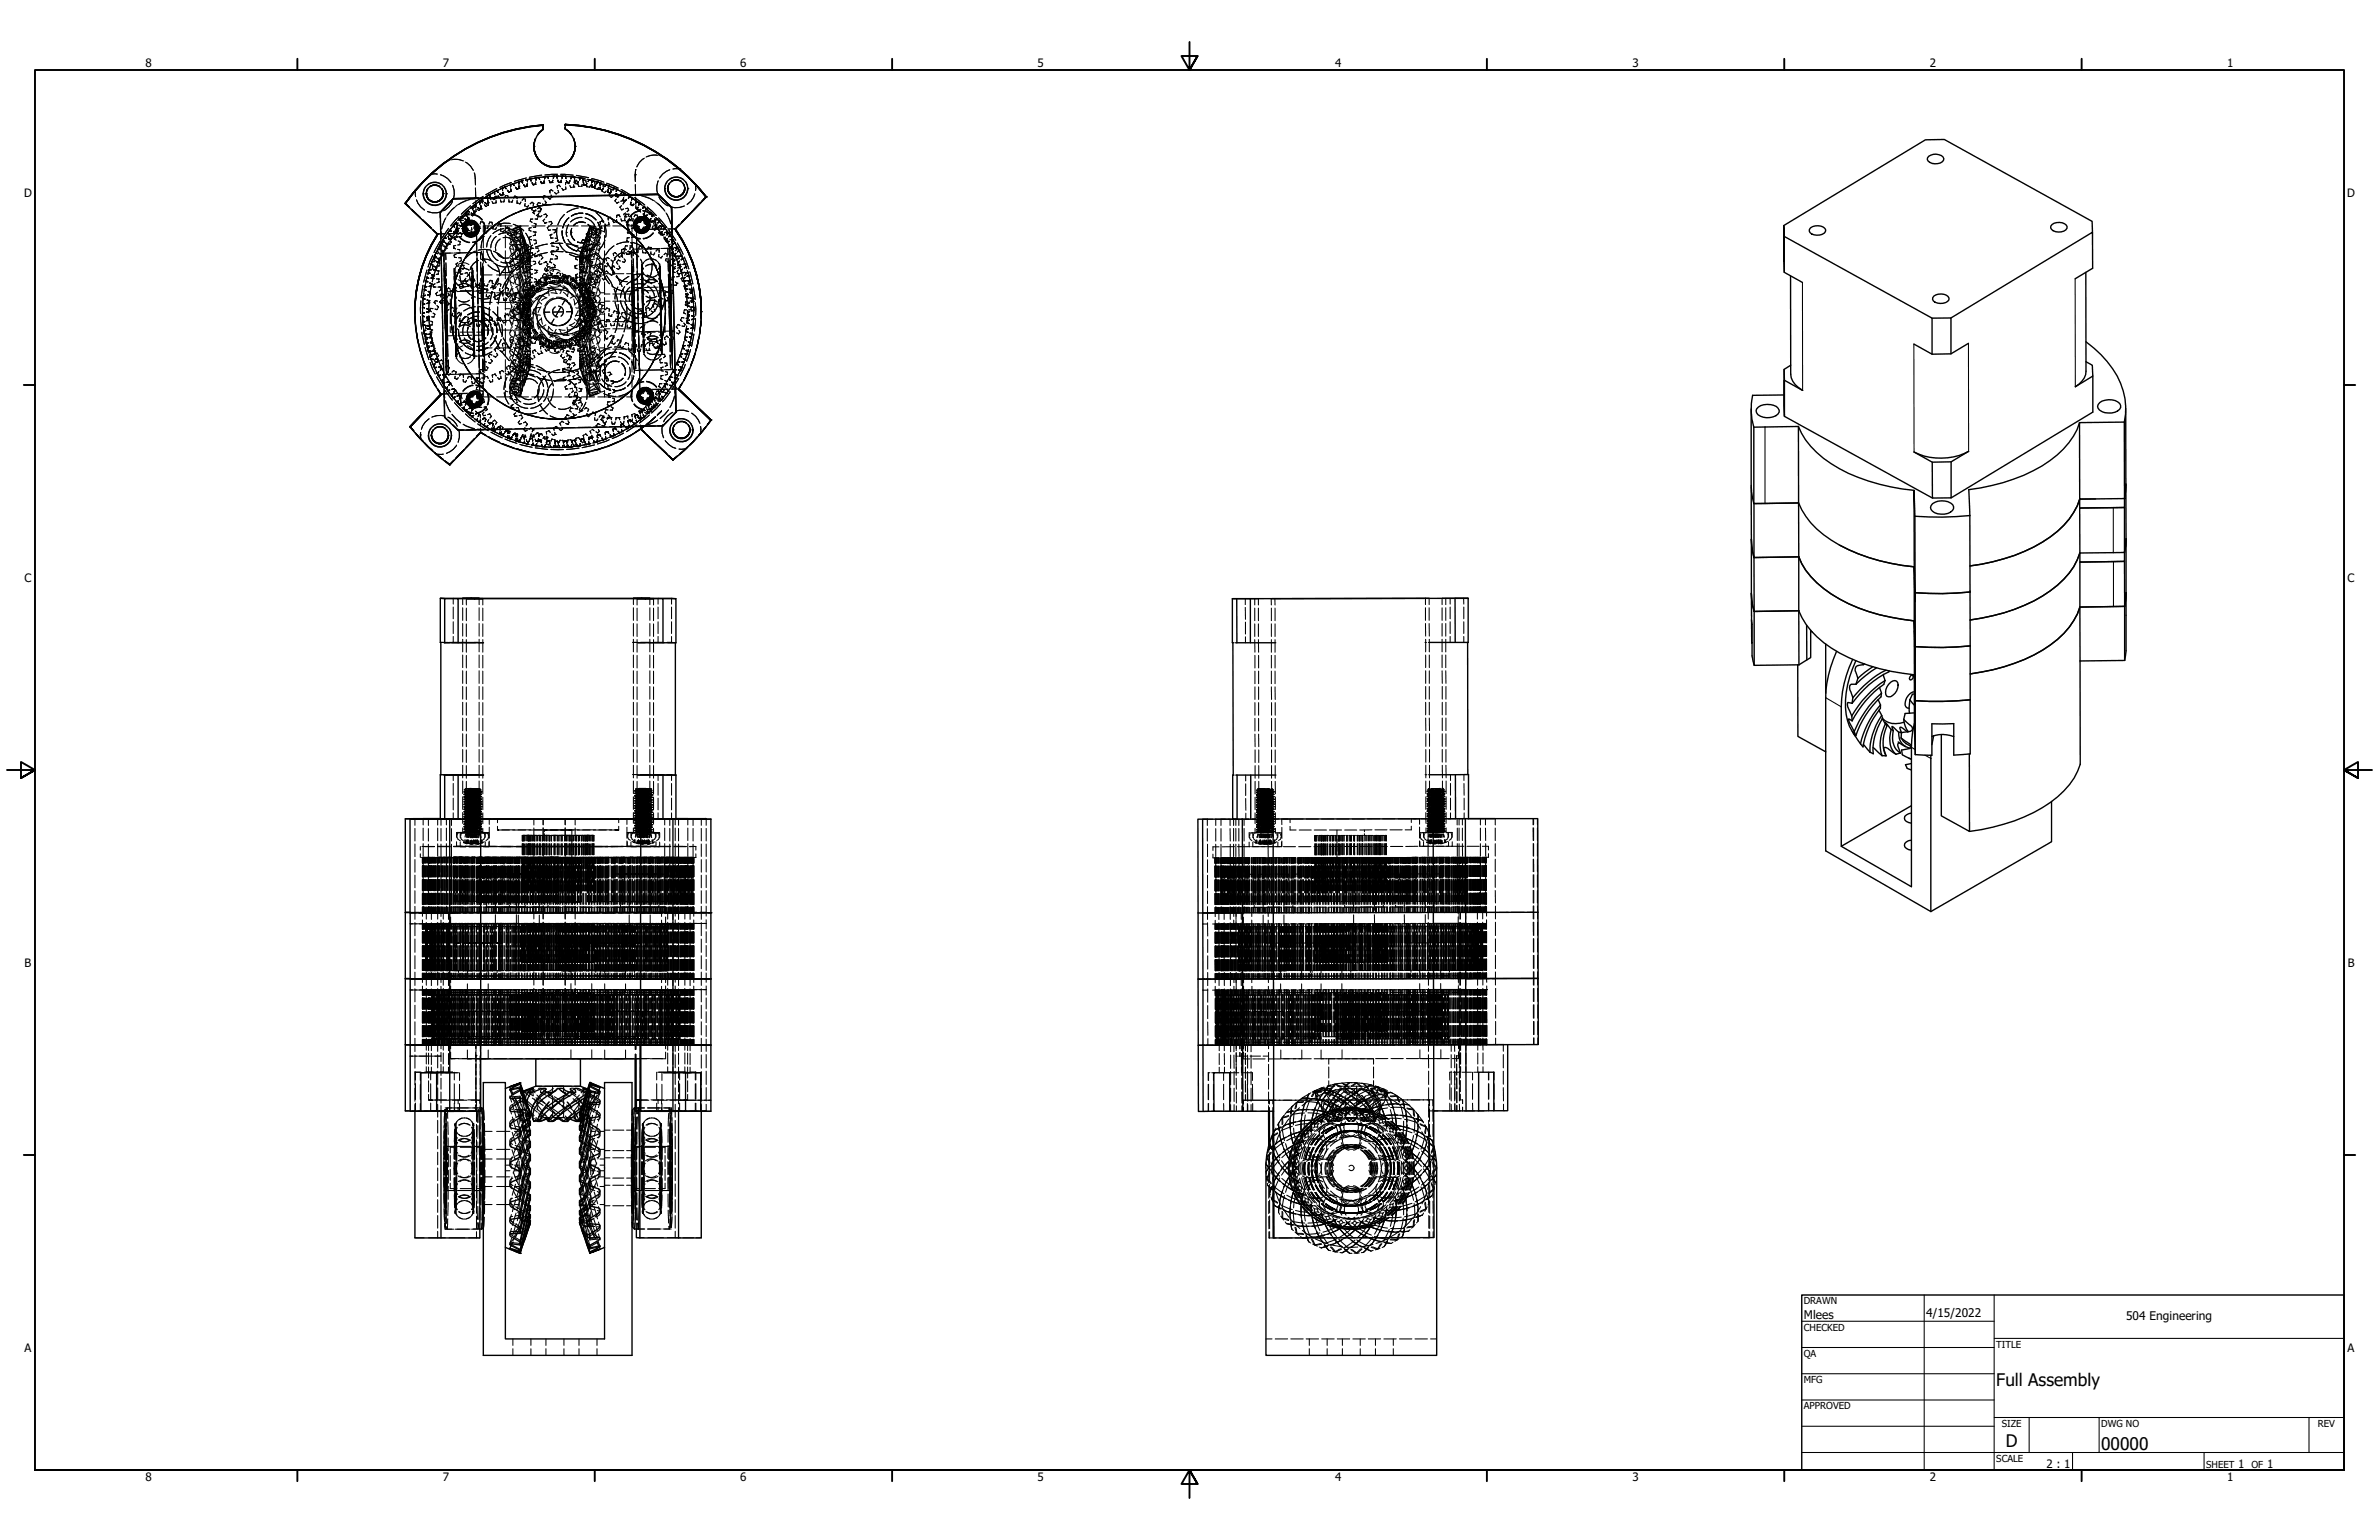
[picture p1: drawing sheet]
<svg xmlns="http://www.w3.org/2000/svg" width="864mm" height="559mm" viewBox="0 0 864 559" stroke-linecap="round" stroke-linejoin="round" font-family="sans-serif">
<defs><g id="words">
<g font-size="6.3">
<text x="724.7" y="502.9">Full Assembly</text>
<text x="728.1" y="524.9">D</text>
<text x="762.8" y="526.2">00000</text>
</g>
<g font-size="4.3">
<text x="654.8" y="478.6">Mlees</text>
<text x="699.3" y="478">4/15/2022</text>
<text x="771.8" y="478.9">504 Engineering</text>
</g>
<g font-size="4.2">
<text x="52.8" y="24.4">8</text>
<text x="160.8" y="24.4">7</text>
<text x="268.7" y="24.4">6</text>
<text x="376.7" y="24.4">5</text>
<text x="484.6" y="24.4">4</text>
<text x="592.6" y="24.4">3</text>
<text x="700.5" y="24.4">2</text>
<text x="808.5" y="24.4">1</text>
<text x="8.8" y="71.4">D</text>
<text x="852" y="71.4">D</text>
<text x="8.9" y="211.1">C</text>
<text x="852.2" y="211.1">C</text>
<text x="9" y="350.8">B</text>
<text x="852.2" y="350.8">B</text>
<text x="8.9" y="490.5">A</text>
<text x="852.2" y="490.5">A</text>
<text x="742.9" y="532.6">2 : 1</text>
<text x="812.4" y="532.6">1</text>
<text x="823" y="532.6">1</text>
<text x="52.8" y="537.5">8</text>
<text x="160.8" y="537.5">7</text>
<text x="268.7" y="537.5">6</text>
<text x="376.7" y="537.5">5</text>
<text x="484.6" y="537.5">4</text>
<text x="592.6" y="537.5">3</text>
<text x="700.5" y="537.5">2</text>
<text x="808.5" y="537.5">1</text>
</g>
<g font-size="3.5">
<text x="654.8" y="473.2">DRAWN</text>
<text x="654.8" y="482.8">CHECKED</text>
<text x="724.7" y="488.9">TITLE</text>
<text x="654.8" y="492.3">QA</text>
<text x="654.8" y="501.8">MFG</text>
<text x="654.8" y="511.4">APPROVED</text>
<text x="726.7" y="517.7">SIZE</text>
<text x="762.8" y="517.7">DWG NO</text>
<text x="841.4" y="517.7">REV</text>
<text x="724.7" y="530.4">SCALE</text>
<text x="800.9" y="532.6">SHEET</text>
<text x="817.4" y="532.6">OF</text>
</g>
</g></defs>
<!-- layer: Hidden (ANSI) -->
<g fill="none" stroke="#000" stroke-width=".38">
<path d="M161.1 59.4l-3.7 3M162.8 58.3l-1.8 1M163.4 58l-1.8 .8M163.8 58l1.6-.2 2.6 .6M164.4 57.8a6.9 6.9 0 0 1 3.9 .6M165.9 55.9l-3.8 2.8M168.9 58.8l2 1.7 .9 1.3M169.2 58.9a6.7 6.7 0 0 1 2.6 2.9M171.1 53l-4.2 2.3M176.5 50.4l-4.4 2.1M182 48.4l-4.5 1.6M187.8 46.8l-4.7 1.2"/>
<path d="M193.6 45.8l-4.7 .8M193.8 53.2v.1M193.8 53.1v.1M194.4 50.3l-.6 2.9M194.4 50.2l-.6 2.9M196 47.8l1.2-.9-2.1 2.1zM197.2 46.9l-2.1 2.1M197.2 45.4l-2.4 .3M205.2 46.7v.1M205.2 46.7l2.3 2.1M205.2 46.2v.5M205.2 45.1v.6"/>
<path d="M208.2 50.2l.6 3M208.8 53.2v.1M208.8 53.1v.1M233.6 57.5a6.7 6.7 0 0 0-2.5 3.1M233.9 57.4l-1.9 1.7-.8 1.4M238.4 56.3a6.1 6.1 0 0 0-3.9 .7M239 56.4l-1.6-.1-2.6 .6M239.3 56.5l1.9 .6M240 56.6l1.9 1M147.1 73.8l1.6 1.6M147.1 73.7l1.6 1.5M148.6 71.9l-1.5 2 1 .9"/>
<path d="M149.1 75.7l2.7 2.6M149.5 76.1l3.1 3M149.5 75.9l3.1 3.1M150.8 69l.1 2.4M151.2 72.5a6.9 6.9 0 0 0 2.9 3.7 6.3 6.3 0 0 1-2.9-3.7zM152.4 67.4l-3.1 3.6M152.7 79.2l3.5 3.4M153.4 79.7l3.1 3-3.1-2.9M154.4 67.8l-.8 2.5M154.7 70.2l.2-1 .4-.7-.6 1.8M155.2 76.8a7.2 7.2 0 0 0 4.7 .2M155.2 76.7a6.2 6.2 0 0 0 4.7 .2"/>
<path d="M155.4 66.9a3.9 3.9 0 0 1 4.9 0M156 67.8a2.95 2.95 0 0 1 3.6 0M156 67.7a2.95 2.95 0 0 1 3.6 0M156.3 63.2h2.4h-2.4M156.5 63.2l-3.3 3.3M159.8 77v2.2M159.9 63.4a6.6 6.6 0 0 1 3.8 2.8M159.9 79.8l.1 3.7M160.3 68.5l.6 1.7M160.3 68.5l.5 .7 .1 1zM160.3 68.4l.5 .8 .1 1M160.9 70.2h.1"/>
<path d="M161.2 67.8l.9 2.5M161.7 79.3l-1.4 3.8M161.9 78.9l-1.6 4.1M164.3 73.1a7 7 0 0 1-3.3 3.4M164.3 67.2a6.4 6.4 0 0 1 .4 4.7M164.8 75.4l-2.6 3M165.5 74.8l-3 3.2M166.6 78.5l-3 3.5M166.7 79.4v.1M166.7 79.4l-.5 .6M166.7 79.4l.4 .7M166.9 79.2l-.2 .3 .4 .6-.4-.7"/>
<path d="M166.9 79.2l-.2 .2M166.9 79.1l-.2 .3M167.1 79.1l.2-.3 .8 .4M167.3 78.7v.1M167.3 78.7l-.2 .3M167.4 78.7l-.3 .2M167.4 78.7l.7 .4-.8-.4M167.4 78.7l.7 .4M167.5 79.9l-.1 .2M167.5 79.9l.8 .1M167.9 78.2l-.5 .5M168.8 79.5l.7 .4 .2-.2"/>
<path d="M168.8 79.5l.7 .3 .2-.2M168.8 79.4l.9 .2M168.8 79.5l.7 .3M168.8 79.4l.7 .4M168.8 79.4l.7 .4 .2-.2M169 77.2l.2-.2-.2 .2 .4 .7M169 77.1l.2-.2-.2 .3M169 77.1l.4 .8-.4-.7M169 77.1l-.5 .6M169 77.1l.4 .7M169.2 72.8l-3.6 1.9M169.2 77.6l-.2 .3 .4 .6-.4-.7"/>
<path d="M169.4 76.8l.3-.3 .7 .5-.7-.4zM169.5 77.2l-.1 .2M169.5 77.2l.7 .3M169.5 77.2l-.1 .3M169.7 78.6l.3 .7-.2 .2 .2-.2zM169.7 78.6l.2 .9M169.7 76.5l-.2 .2 .2-.2M169.7 78.5l.2 .9 .1-.2M169.7 79.6l-.2 .2M169.7 76.5l.5-.5-.5 .5M169.7 76.5l.7 .4-.7-.4M169.7 78.5l.3 .7"/>
<path d="M169.7 76.5l-3.2 3.3M169.7 76.5l-3.2 3.2M169.9 79.1l.5 .6-.2 .3M170 79.2h.1M170.2 79l-3.1 3.3M170.3 77.8a5.1 5.1 0 0 0-3.6 2.1M170.3 78.9l-3.1 3.3M170.4 72.5l-4 1.7M170.4 78a4.9 4.9 0 0 0-3.5 1.9M170.8 74.7l-3.4 3M170.9 77.9l.7 .4M171.1 77.4l.6 .4 .2-.2"/>
<path d="M171.1 77.3l.8 .3M171.1 77.3l.8 .2-.2 .2M171.1 77.3l.6 .4M171.3 75.4l.2-.1zM171.3 75.4l.3 .8-.3-.7M171.4 77.7a5.2 5.2 0 0 1 3.7 2.1M171.4 75.1l.2-.2-.2 .2 .3 .7M171.4 74.9l.2-.1zM171.4 78a4.7 4.7 0 0 1 3.5 1.9M171.4 75.1l.3 .7M171.4 75.1l-.6 .5M171.4 74.9l.3 .8"/>
<path d="M171.4 75l.3 .8M171.4 75l-.6 .5M171.8 78.1l-.2 .2M171.8 78l-.2 .3M171.9 74.7l.2-.2 .7 .4-.7-.4zM171.9 77.6l-.2 .1M172 74.9v.1M172 74.9l-.2 .2M172 74.9l.6 .5M172 76.5l.3 .8-.2 .2M172 76.5l.3 .7-.2 .2 .2-.2M172 76.5l.3 .7-.2 .1 .2-.1"/>
<path d="M172 76.5l.3 .7M172 76.4l.3 .8M172.1 74.5l-.2 .1M172.1 62.7l.4 2.1M172.1 72l-2 .5M172.1 74.4l.7-.4-.7 .5M172.2 62.8l.3 2M172.3 77.2v.1M172.3 77.2h.1M172.3 77.5v.1M172.3 77.6l-.2 .3M172.3 77.5l-.2 .3"/>
<path d="M172.3 77.5l-.3-.6 .3 .7M172.5 64.8l.1 2.3M172.6 68.2l.1 3.7M172.6 68.3l.1 3.4M172.7 74.5l.1 .2M172.7 72.8v1.4M172.7 73.9l.1 1-.7-.5-.2 .1M172.7 73.3l.1 1.4M172.7 74.7l.1 .7M172.8 75.8v1l-1.7 1.4M172.8 74.5v.2M173.2 75.9l.6 .5"/>
<path d="M173.5 75.4l.6 .4 .2-.2M173.5 75.2l.6 .5 .2-.1M173.7 71.9l-2.2 .3M173.8 76.4l.3-.2zM174 73.1v.1M174 73l.2 .7M174 73.1l-.6 .4M174.1 73.5l.1-.1zM174.1 73.5l.1 .8M174.1 75.8h.1M174.2 72.9l-3.6 2.9 3.6-2.8M174.2 73l-.2 .2 .2 .7-.2-.9"/>
<path d="M174.2 72.8l-.2 .2M174.2 72.9l-.2 .2M174.3 75.7l-.2 .1-.7-.4 .7 .4M174.3 75.6l-.2 .2-.6-.5 .6 .5M174.3 75.6l-.2 .2M174.4 75.1l.3 .7-.3 .2M174.5 74.6l.2 .7-.2 .2M174.5 72.6l.3-.1 .6 .5M174.5 73.3l.3-.1 .5 .5M174.7 75.3l-.3-.7 .3 .8-.2 .1M174.7 75.3v.1M174.7 75.3l-.2-.8 .2 .8-.2 .1"/>
<path d="M174.7 75.3l-.2 .1M174.7 75.3l-.2 .2M174.8 72.5l.6 .6-.6-.5-.3 .2M174.8 72.5l-.3 .2 .3-.1M175.1 72.3l4-2.4-4 2.4M175.4 71.2l-3.8 2.7M175.4 72.1l-.6 .4M175.8 74.2l.5 .7 .3-.2-.3 .2M176 73.5l.6 .5 .2-.1-.2 .1zM176 73.4l.6 .5 .2-.1M176.7 71.2l.1 .9-.1-.8 .2-.1M176.9 71.1l-.2 .1"/>
<path d="M176.9 71.1l-.9 .6 .7-.5M177 74.6l.3-.2zM177 72.9l.2 .8-.2 .1M177 72.8l.2 .8-.2 .1M177 72.1v.8M177.2 73.7l.1 .8M177.2 73.6v.1M177.2 70.9l.3-.1 .6 .6M177.2 73.6l-.2-.8 .2 .7-.2 .2M177.2 73.6l-.2 .1M177.2 73.5l-.2 .2M177.3 72.1h-.3"/>
<path d="M177.3 72l-.3 .1M177.5 70.7l.6-.3-.9 .6 .3-.1 .6 .5M177.5 70.7l-.3 .2M177.5 70.7l.6 .6M177.8 71.9h-.3M177.8 71.9l.4 .6M178.6 71.9l.6 .6 .3-.2M178.6 71.9l.7 .5 .2-.1M178.6 71.9l.6 .5M178.6 73.2l.4 .7M179.2 72.4v.1M179.3 72.3v.1"/>
<path d="M179.4 73.8l-.4 .1M179.4 73.7l-.4 .2M179.5 69.7l.2-.2zM179.5 72.2l-.2 .1-.7-.5 .7 .5M179.5 72.3l-.3 .1M179.5 69.7l-.7 .3M179.5 72.2l-.2 .1M179.7 69.6l-.2 .1 .1 .8-.1-.8M179.7 69.5l-.2 .1 .1 .8M179.7 73.7l.4-.2zM179.8 71.3l.1 .8-.3 .1M179.8 71.2l.1 .8-.3 .1 .3-.1"/>
<path d="M179.8 71.2l.1 .7-.3 .2 .3-.2zM180.1 69.4l4.2-1.9zM180.1 72.8v.8M180.2 71.2h.3M180.2 71.2l-.1 .8M180.3 69.2l-.3 .1h.3M180.3 69.2h.1M180.3 69.3l-.3 .1M180.3 69.3l.5 .6M180.3 69.2l.5 .6M180.3 68.5l-4 2.2M180.5 71.2h-.3"/>
<path d="M180.7 71.2l.3-.1 .4 .7M181 68.9l-.7 .4M181.4 70.4l.5 .5M181.4 70.3l.5 .6M181.7 72.5l.2 .8M181.7 72.6l.2 .7M181.9 73.3h.3zM181.9 70.9v.1M181.9 70.9h.1M182.2 70.9h-.3M182.2 70.7l-.3 .2M182.4 68.2v.8"/>
<path d="M182.4 68.2v.9M182.4 68.2l-.7 .4 .7-.3M182.4 68.3v.7M182.4 79.8l-3.8 2.6 3.8-2.6M182.6 69.9v.8l-.2 .1M182.6 69.9l-.2 .8M182.6 69.8l-.2 .9M182.6 69.9v.7M182.6 69.7v.9M182.6 68.2l-.2 .1v.8M182.6 68.1l-.2 .2M182.6 68.1l-.2 .1"/>
<path d="M182.6 73.3l.3-.1zM182.6 70.6l-.2 .1M182.6 70.5l-.2 .2M183.1 72.5l-.2 .7M183.2 67.8l-.3 .2 .3-.1M183.2 67.8l.5 .7-.5-.6M183.2 67.9l-.3 .2M183.2 67.8l.5 .7M183.8 70.9h-.3l-.2 .8M183.9 67.6l-.7 .3M184 70.9h.3M184.2 78.8l-3.9 2.4"/>
<path d="M184.3 70.9v.1M184.3 70.9l.2 .8M184.7 69.6l-.5-.5 .5 .6M184.7 72.5l.1 .7M184.8 73.2v.1M184.8 73.2l.4 .1M184.9 78.4l-3.9 2.3 3.9-2.3M185 69.5l-.3 .2M185 69.7h-.3M185.3 67.1l4.4-1.4-4.4 1.4M185.4 67.1v.7M185.4 66.9v1"/>
<path d="M185.4 67l-.8 .3 .8-.2M185.4 68.6l.1 .8-.3 .1M185.4 68.6l.1 .7-.3 .2M185.4 68.6l.1 .8M185.4 68.5l.1 1M185.5 69.4v.1M185.5 69.4l-.3 .1M185.5 73.3h.4M185.6 66.2l-4.2 1.8M185.6 66.9l-.2 .1M185.6 66.9l-.2 .2M185.6 67l-.2 .1"/>
<path d="M186.1 72.6l-.2 .7M186.2 66.6v.1M186.2 66.6l.5 .8-.5-.7M186.2 66.6l-.3 .1M186.2 66.7l-.3 .2M186.8 77.5l-4.1 2.2M186.8 71.2h.3l-.7 .7zM186.9 66.5l-.7 .2M186.9 66.4l-.7 .3M187.1 67.9l.5 .6h.3M187.1 67.9l.5 .7M187.3 71.3l.3 .1 .1 .7"/>
<path d="M187.5 77.2l-4.1 2 4.1-2M187.6 68.6h.1M187.7 72.8v.9l.3 .1M187.9 68.5l-.3 .1M188.1 68.4l.2-.1zM188.3 67.6v.8l-.2 .1M188.3 67.4v.1M188.3 67.6v.7l-.2 .1M188.3 67.5v.9M188.3 68.4l-.2 .1M188.4 66l-.1 .8M188.4 66l-.1 .9"/>
<path d="M188.4 66l-.8 .2 1.1-.2M188.4 73.9l.3 .1M188.5 76.7l4.3-1.3-4.3 1.4M188.7 65.9l-.3 .1M188.7 65.8l-.3 .1v.9M189 65.7h.3M189 65.8h.3l.4 .7M189.1 73.3l-.4 .7M189.3 65.7l-.3 .1M189.3 65.7l.4 .7-.4-.7M189.4 76.5l-4.2 1.8M190 65.5l-.7 .2"/>
<path d="M190.1 72l.1 .1zM190.1 72l-.6 .7M190.1 76.2l-4.2 1.7M190.1 76.1l-4.2 1.8M190.1 67.1l.5 .7M190.4 74.6l.4 .2zM190.5 72.2l.3 .1M190.6 73.9l-.2 .8M190.8 72.3l-.1 .8M190.8 72.3l-.1 .9M190.8 67.6l-.2 .2M190.8 67.7l-.2 .1"/>
<path d="M190.8 67.6h-.2l-.5-.6 .5 .8M191.1 64.6l-4.4 1.2M191.1 67.5h.2M191.3 67.5v.1M191.3 67.6h-.2M191.3 67.5l-.2 .1M191.4 66.8l-.1 .8h-.2M191.4 66.7l-.1 .9h-.2M191.4 66.7l-.1 .8-.2 .1M191.4 66.7l-.1 .9M191.5 65.2h.3h-.3v.8M191.5 65.2l-.7 .1"/>
<path d="M191.8 65.1l-.3 .1M191.8 65l-.3 .1v.9v-.8M191.9 74.5l-.4 .6-.4-.2M192.1 65h.3M192.1 75.6l-4.3 1.6M192.4 65h.1M192.4 65h-.3M192.4 65l-.3 .1M192.4 65l.4 .7M192.4 64.9l.4 .7-.4-.6M192.7 79.5h.7M192.7 79.5l-.1 .3"/>
<path d="M193 76v.1M193 76.1l.3 .2M193 73.5l.3 .1M193.2 66.3l.3 .7zM193.2 66.4l.3 .7M193.2 64.8l-.8 .2M193.3 73.5l-.3-.1-.5 .6M193.3 75.3l-.3 .8M193.4 79.4l-.7 .1M193.4 75.2l-2.2 .7M193.5 73.7l.2 .1-.2 .8M193.5 77.2l.1-.3-.1 .2 .6 .6"/>
<path d="M193.5 66.9h.3l-.3 .2M193.5 67.1h.3M193.6 76.5l.3 .2M193.8 76.4v.1M193.8 76.4l-.1 .2M193.8 76.4l.8 .1M194 75.1l4.4-.7-4.4 .7M194.1 66.9h.2l.1-.8-.1 .8M194.1 66.9h.2M194.2 79.4l.8 .2M194.3 66.9h.1M194.3 66.8l-.2 .1"/>
<path d="M194.4 66.2l-.1 .7-.2 .1M194.5 76.1l-.6 .6M194.5 76.2l-.6 .5M194.7 64.5h.2l-.2 .1M194.7 64.5l-.1 .8M194.7 64.5l-.1 .8v-.7M194.7 64.5l-.8 .2M194.9 75l-4.4 1.1M194.9 64.6h-.3v.8M194.9 64.5l-.3 .1M195 74.2l.5 .6M195.1 74l-.1 .2z"/>
<path d="M195.1 79.2l-.1 .4zM195.3 64.5l-4.5 .8M195.3 77.9h.1M195.3 64.4l.3-.1 .3 .9-.3-.8M195.3 64.5h.3M195.3 77.9l.4-.7-.4 .7M195.3 77.9l.2 .3-.2-.3M195.3 78.5h.1M195.3 78.5v.4v-.4M195.3 78.5l-.6-.4 .6 .4M195.3 76.6l.8 .2M195.5 73.5l.7 .2"/>
<path d="M195.5 73.5l-.2 .2M195.5 73.5l.7 .3M195.5 73.5l-.2 .3M195.6 64.4l-.3 .1M195.6 64.5h-.3M195.6 74.7l-2.2 .5M195.8 75.3l-.7 .4M195.8 75.3l.2 .2M195.8 78.4l.2 .3M195.8 75.3l-.7 .5M196 75.3l.6 .6M196 75.4l.6 .5"/>
<path d="M196.2 75.6l.1 .2M196.2 75.7l.1 .1M196.3 76.5l-.2 .3zM196.3 65.8l.3 .8 .2-.1h-.2M196.3 65.8l.3 .7M196.3 64.3l-.7 .1M196.3 75.8l-.3 .7M196.3 75.8l-.3 .8M196.6 66.5h.1M196.6 75.9l-.2 .3M196.7 63.6l-4.5 .7M196.7 78.2l-.7 .5"/>
<path d="M196.7 78.3l-.7 .4M196.8 74.5l4.5-.3-4.5 .4M196.8 66.4l-.2 .1M196.9 74l.7 .4M197 71.6l.4 .6M197.1 66.4l.3 .1M197.1 66.5h.3M197.2 71.4l-.2 .2zM197.4 66.4h-.3M197.4 71.2l.1-.2 .7 .3M197.5 65.7l-.1 .8h-.3M197.5 65.7l-.1 .7h-.3"/>
<path d="M197.5 65.6l-.1 .9M197.7 74.5l-4.5 .9M197.7 79.5l-.5 .6 .2 .3M197.8 72.9l.5 .6M197.9 64.1h.3l-.3 .1-.2 .8M197.9 74.1l-.3 .3M197.9 64.1l-.2 .8 .2-.8M197.9 64.1l-.8 .2M197.9 64.1l-.2 .7M197.9 74l-.3 .4M198.2 64.1h-.3M198.2 64l-.3 .1"/>
<path d="M198.3 73.5h.1M198.3 77.9l-.2-.2-.7 .2M198.3 73.5l-.2 .3M198.4 78l.2 .2M198.5 64h.3M198.6 78.2l-.4 .7M198.8 64.1h-.3M198.8 64.1l.3 .7M198.8 64l-.3 .1h.3M198.8 64l.3 .7M198.8 64l.3 .8M198.9 71.7l.7 .4 .2-.2-.2 .3-.7-.4"/>
<path d="M199.4 65.5l.2 .8M199.5 69.3l.2 .7-.2-.7 .1-.1zM199.6 63.9l-.8 .2 .3 .7M199.6 66.2h.3zM199.6 66.2h.3M200 70.7l.4 .7M200 70.8l.4 .6M200.1 68.8l-.2 .2M200.1 68.8l.6 .5M200.4 66.1l-.2 .1M200.4 71.4l-.3 .3M200.5 74.2l-4.5 .5"/>
<path d="M200.7 65.4l-.3 .8-.2 .1 .2-.1zM200.7 65.4l-.3 .8h-.2M200.7 65.3l-.3 .8M201 64l-4.6 .3M201 63.9v.1M201.1 63.9h.3M201.1 63.9l-.2 .8 .1-.8M201.1 63.9h-.8h.8M201.3 69.8l.6 .6M201.3 69.9l.6 .5M201.4 63.9l-.4 .1-.1 .8M201.4 63.8l-.3 .1"/>
<path d="M201.7 63.9h.3M201.7 74.2l4.5 .2M201.7 63.9h1.1M201.7 63.8h.3l.2 .8-.2-.7M201.9 70.4l.3-.2zM202 63.9l.2 .8M202 63.9h.8M202.2 67.5l.2 .8M202.4 63.2l-4.6 .3M202.5 67.4l-.3 .1M202.5 65.3l.3 .8M202.6 69l.2 .8-.3 .2"/>
<path d="M202.8 66.2h.1M202.8 66.1v.1M202.8 66.2h.2M202.8 66.1l-.3-.7 .3 .8M202.8 66.1h.2M202.9 67.2l-.2 .1M202.9 67.2h-.2M202.9 67.2l.6 .6M203.3 66.1h.2M203.3 66.1l.2 .1M203.4 74.2l-4.6 .2M203.5 63.2l4.6 .4"/>
<path d="M203.5 63.9h1.1M203.5 63.9h.8M203.8 65.5l-.3 .7h-.2M203.8 65.4l-.3 .8h-.2h.2M203.8 65.4l-.3 .7h-.2M203.8 65.5l-.3 .7M203.8 65.3l-.3 .9M204.2 74.2h-4.6M204.3 63.9l-.3 .8 .3-.7h.3M204.3 63.9v.1M204.3 63.9h.3M204.3 63.9l-.3 .7"/>
<path d="M204.4 69l.4-.2zM204.4 69l-.4-.7 .4 .7M204.5 74.3l4.5 .4M204.9 63.9l.3 .1zM204.9 77.8a8.2 8.2 0 0 0-2.4 3.8 7.6 7.6 0 0 1 2.4-3.7M204.9 63.9h.3M205.1 68.7l.3-.1zM205.2 63.9h.1M205.2 63.9l.2 .9M205.2 64l.8 .1M205.2 63.9l.8 .1M205.3 66.2v.1"/>
<path d="M205.3 74.2l4.5 .6M205.3 66.2v.9M205.4 67.8v.8M205.5 66.2h-.2M205.6 65.4l.2 .9M205.8 66.2h.3zM205.8 66.3l.3 .1M205.8 66.1l.3-.1 .4 .7M206.3 66.3h.3l.3-.8-.3 .8M206.3 66.2h.3M206.3 66.3l.3 .1M206.5 79a6.7 6.7 0 0 0-2.2 3.7 6.3 6.3 0 0 1 2.2-3.6 6.7 6.7 0 0 0-2.2 3.6"/>
<path d="M206.6 66.3v.1M206.6 66.2v.1M206.7 64.1l-4.6-.2 5.4 .2M206.9 65.7l-.3 .7h-.3M206.9 65.6l-.3 .8-.3-.1M206.9 65.6l-.3 .8M206.9 67.3l.3 .8 .4-.2M206.9 74.4l-4.5-.2 4.5 .2M207.3 74.5l4.5 .7M207.5 64.1l-.3 .8 .3-.7 .3 .1M207.5 64.1v.1M207.5 64.1h.3"/>
<path d="M207.5 64.1l.3 .1M207.5 64.1l-.3 .7 .3-.7M207.8 64.2l4.5 .7-.7-.1M207.8 64.2l4.5 .6-.7-.1M208.1 74.5l4.5 .9M208.2 64.3h.2zM208.2 64.1l.3 .1zM208.3 67.1v.8h-.4M208.3 67.8l-.4 .1M208.4 64.3l.2 .8M208.5 64.2v.1M208.5 64.2l.1 .8"/>
<path d="M208.5 64.2l.7 .2M208.5 65.5l-.1 .8M208.5 65.5h.3M208.7 65.7l.2 .9M208.7 65.8l.2 .8M208.8 65.5h-.3M208.9 66.5v.1M208.9 66.5h.1M208.9 66.5l.2 .2M208.9 66.6h.2M208.9 66.5h.2M209.2 63.6l4.5 .9z"/>
<path d="M209.3 65.4v.1M209.3 65.4l-.3 .1M209.3 65.4l.3 .8M209.4 66.5l.2 .1M209.4 66.7h.2M209.6 66.7h.1M209.6 66.6v.1M209.9 66.9l.2 .7h.3M209.9 75.4l-2.1 .6-2 1.1a8.3 8.3 0 0 1 4.1-1.6M210 66l-.4 .7h-.2M210 66l-.4 .7-.2-.1 .2 .1M210 66l-.4 .7"/>
<path d="M210 65.9l-.4 .7M210.2 74.9l4.4 1.2M210.7 64.6h.3M210.7 64.5l.3 .1M210.7 64.5l-.3 .8M210.7 64.5h-.8l.8 .1M210.9 75l4.4 1.3zM211 64.7l-.3-.1-.3 .7M211.1 75.4a7.9 7.9 0 0 1 4.3 1.1l-2.1-.8zM211.3 78.9a5.5 5.5 0 0 0-4.2 1.6 5.1 5.1 0 0 1 4.2-1.6M211.3 64.7l.3 .1M211.3 66.9l-.1 .7h-.4"/>
<path d="M211.6 77.4l-3 .4-1.2 .6M211.6 77.3l-3 .4-1.2 .7M211.6 64.6h-.3l.3 .2M211.6 64.6v.1M211.6 64.7l.1 .8M211.6 64.6l.1 1M211.8 65.3v.1M211.8 66.3l.1 .8M211.8 65.3l-.2 .8 .2-.7M211.8 65.3l.3 .1h-.3M211.9 67.1h.1M211.9 67.1h.3"/>
<path d="M211.9 67.1h.3h-.3M212.3 65.4h.3M212.4 67.2l.3 .1 .3-.7-.3 .6M212.4 79.1a5.1 5.1 0 0 1 3.5 2.8M212.4 67.2h.3M212.4 67.1l.3 .1M212.6 65.4v.1M212.6 65.4l.2 .8M212.6 65.5l.2 .7M212.7 77.6a6.1 6.1 0 0 1 3.6 2.2M212.7 77.5a6.1 6.1 0 0 1 3.6 2.3M212.9 66.9l.1 .9h.4"/>
<path d="M212.9 75.6l4.3 1.5M213 66.5l-.3 .7h-.3M213 66.5l-.6 .7M213 66.5l-.3 .7M213.1 65l.8 .2M213.7 75.8l4.2 1.5zM213.7 67.8l.4 .1M213.7 67.9h.4M213.9 65.2l-.4 .7 .4-.6h.3M213.9 65.2l.3 .1M213.9 65.2h.3M213.9 65.2l-.4 .6"/>
<path d="M214.4 67.2l-.3 .7M214.4 65.4l.4 .1M214.5 65.3h.3v.9v-.8M214.5 65.3l1 .4M214.8 65.4v.1M214.8 64.8l4.4 1.3M214.9 67.7l.2 .1zM214.9 66.9v.9M214.9 67.8l.2 .1M215.1 65.8l-.4 .7zM215.1 65.8l.3 .1M215.4 67.9l.2 .1"/>
<path d="M215.6 67.9v.1M215.6 76.5l4.2 1.7M215.6 65.9l.3 .1M215.9 66l.1 .8M215.9 66l.1 .7M216 67.5l-.2 .8 .4 .2M216.1 67.4l-.5 .7-.2-.1M216.1 67.4l-.5 .6-.2-.1M216.1 67.3l-.5 .6h-.2h.2M216.1 67.4l-.5 .6M216.1 67.2l-.5 .7M216.2 65.8l.8 .2"/>
<path d="M216.3 77.2a8.7 8.7 0 0 1 2.9 3.4M216.5 68.5l.4 .1 .4-.6-.4 .7-.4-.1M217 66l.3 .2-.3-.1-.5 .6M217 66v.1M217 66l.3 .1zM217 66l-.5 .7M217.6 66.2h.3M217.9 68.6l.2 .2zM217.9 66.4l-4.4-1.2 4.4 1.2M217.9 66.2v1.1M217.9 66.2v.1M217.9 67.8v1"/>
<path d="M217.9 66.3l-.3-.1 .3 .2M217.9 66.4l.7 .2M217.9 66.3l.7 .2M218.3 77.5l4.1 2.1M218.3 68.9l.3 .1M218.5 66.9l-.7 .5M218.6 69h.1M218.6 68.9v.1M218.6 69.4l.3 .1M218.6 69.4l.3 .2M218.8 67l.2 .1-.1 .8M218.8 68.6l-.2 .8"/>
<path d="M218.9 66.8l4.3 1.7M218.9 66.7l4.3 1.8M219 77.7l4 2.2-4-2.1M219.1 68.4l-.5 .6-.3-.1M219.1 68.3l-.5 .7-.3-.1M219.1 68.3l-.5 .6-.3-.1 .3 .1M219.1 68.3l-.5 .7M219.1 68.3l-.5 .6M219.2 69.7l.3 .2M219.2 69.8l.3 .1M219.3 66.8l.7 .3M220 67.1l-.5 .7 .5-.7 .3 .1z"/>
<path d="M220 67.1l.3 .1-.3-.1M220 67l-.5 .7 .5-.6M220 69.3l-.5 .6M220.2 66.5l4.2 1.8M220.5 78.5l-4.2-1.8 4.2 1.8M220.6 67.2l.3 .2M220.6 67.4l.3 .1M220.6 67.3l.3 .1M220.7 69.7l.3 .2-.3-.1M220.7 69.7l.1-.7-.1 .8M220.7 69.7l.3 .1M220.8 69l-.1 .8"/>
<path d="M220.8 79.1l.2-.1zM220.8 79.3v.1M220.8 79.1v.8M220.9 78.7l3.8 2.4M220.9 67.4h.1M220.9 67.4v.9v-.9M220.9 67.4l.7 .4M220.9 67.4l.7 .3M220.9 67.4v.7M221.2 70l.2 .1 .5-.6-.5 .7-.2-.2M221.2 70h.2l.5-.5-.5 .6M221.2 69.9l.2 .1"/>
<path d="M221.2 70l.2 .1M221.4 70.2l-.4 .7 .4 .2M221.4 70.1v.1M221.4 70v.1M221.4 68.5l-.2-.2-.6 .5M221.5 78.8l-.3 .1M221.5 78.8l.5 .6M221.6 79l3.8 2.5-3.8-2.4M221.6 71.4l.3 .2M221.7 68.6l.2 .2M221.9 68.8l-.2 .7M222.5 71.1l-.6 .5"/>
<path d="M223 68.3l-.5 .7 .5-.6 .3 .1M223 68.3v.1M223 68.3l.3 .2M223 68.3l.3 .1M223 68.3l-.5 .6M223 68.3l-.7-.3 .7 .3M223.3 72.8v.1M223.3 72.8l.2 .4M223.5 71.1h.1M223.5 71l.3 .1zM223.5 71.1l.2 .1M223.5 71.1l.1-.9-.1 .9"/>
<path d="M223.6 68.6l.2 .1-.1 .8 .1-.7zM223.6 68.5l.2 .1-.1 .9M223.7 73.5l.3 .2M223.7 72.2l-.4 .7M223.7 73.4l.3 .3M223.8 70.3v.1M223.8 79.7v.8l-.3 .1M223.8 68.7l.7 .4M223.8 70.3l-.6 .4M223.8 70.3l.2 .2M224 71.2l.2 .2 .6-.6-.6 .6M224 73.7h.1"/>
<path d="M224 71.2l.2 .1M224.2 71.3v.1M224.2 70.7l.2 .2-.3 .7M224.2 78.1l-.2 .1-.2 .7M224.3 68.9l4 2.3-4-2.2M224.7 73.3l-.7 .4M224.7 78h.1M224.7 78h-.2h.2M224.7 78l.4 .7-.4-.7M224.8 70.9l-.6 .5h-.2h.2l.6-.5-.6 .5-.2-.2M225 75.2l.2 .2M225 75.2l.2 .3"/>
<path d="M225.4 79.4l.2 .7M225.5 68.8l3.9 2.3M225.6 74.6l-.6 .6M225.9 69.7l.3 .2M225.9 69.8l.3 .1M225.9 69.8l-.6 .6M225.9 69.7l-.7-.3 .7 .4M225.9 69.7l-.5 .6M226.1 72.8l-.7 .2M226.1 72.8l.2 .2M226.2 70l-.3-.2-.6 .6M226.3 72.5v.1"/>
<path d="M226.3 72.5h.1M226.3 72.5l.1 .1-.1-.1M226.3 72.6l.1 .1M226.3 72.5l.1-.8-.1 .8M226.4 71.8l-.1 .8M226.4 75.8l-.8 .3-.2-.3 .2 .3 .8-.2M226.4 70l1 .6M226.4 70l.3 .1M226.4 73.2l.2 .2M226.6 73.4l-.5 .6M226.7 70.1v.1M226.7 72.7l.2 .1"/>
<path d="M226.7 70.2l-.1 .8M226.7 70.1l-.1 1M226.7 70.2l.7 .3M226.7 78.4l.1 .4 .8-.2M226.8 79.2v.8l-.4 .1M226.9 72.8v.1M227.1 77.3l-.7 .4 .2 .4M227.1 75.7l.8-.1 .1 .2M227.3 77.7l.2 .1M227.3 77.7l-.3 .8M227.3 77.7h.2M227.5 72.5l-.6 .5-.3-.2"/>
<path d="M227.5 72.4l-.6 .5-.2-.1 .2 .1M227.5 72.4l-.6 .6-.3-.2M227.5 72.4l-.6 .5M227.5 72.3l-.6 .5M227.8 77.7h.2l.3 .8-.3-.7h-.2M228 70.9l.7 .5M228.1 76l.1 .3M228.2 79.6a4.6 4.6 0 0 0 .1 4.2 4.6 4.6 0 0 1-.1-4.2zM228.2 76.3l-.6 .5M228.3 79.6l-.4 1.9M228.4 78.6h.8v.3M228.5 79.2v.8"/>
<path d="M228.7 71.4l.2 .2-.2-.2-.6 .5M228.7 71.4l.2 .1M228.7 71.3l-.6 .6M228.9 74.2h.1M228.9 74.1v.1M228.9 74.1l.1 .2-.1-.1M229 73.3l-.1 .9M229.2 74.5l.3 .1 .6-.4-.6 .4zM229.2 74.4l.3 .1 .6-.4-.6 .5zM229.2 71.6l.3 .2M229.2 71.7l.3 .1M229.2 74.4l.3 .1"/>
<path d="M229.3 77.9l1.1-.9 1.9-.5a5.1 5.1 0 0 0-3.6 2.1zM229.3 79.1l.1 .3-.7 .4M229.5 71.8v.1M229.5 74.5h.1M229.5 71.8l-.3 .8M229.5 71.9l-.3-.1 .3 .1-.3 .8M229.5 71.9l.6 .4M229.5 71.8l.6 .5M229.7 70.7l2.2 .2M230.1 74l-.6 .5M230.4 79.9l-.5 1.8 .2-1.1 .4-.7M230.6 78l-.4 .6"/>
<path d="M230.6 78h.2M230.6 78l-.4 .7M230.6 65.8v-2.2v2.2M230.7 70.4l-.1-3.4 .1 3.7M230.8 73.5h.1M230.8 71.5v2.1M230.8 72.8l.5 .4M230.8 72.7l.5 .5M230.8 73.5v.7M230.8 61.5l-.2 2.1 .3-2.1M230.8 74.5v1l1.8 1.5M230.8 75.4l1.7 1.5"/>
<path d="M231.1 78l.2 .1 .2 .8M231.3 70.7l1.9 .4M231.3 73.2l.3 .1-.3-.1-.6 .5 .6-.5 .3 .2M231.3 75.9v.1M231.3 75.9l.2 .2M231.3 75.9l.2 .2-.2-.1M231.3 73.2l-.5 .5M231.3 73.2l-.5 .4M231.5 79.6v.9M231.6 73.3l-.3-.2-.5 .5M231.6 75.2l-.3 .7M231.6 75.1l-.3 .9"/>
<path d="M231.7 76.3l.2 .2M231.7 76.2l.2 .1M231.8 73.5l.3 .2zM231.8 73.6l.3 .2M231.9 76.3v.1M232 79.9a1.85 1.85 0 0 1 2.2 .2 1.85 1.85 0 0 1 .5 2.1M232.1 79.9l1.5-.1 .7 .3M232.1 73.7l-.3 .8M232.1 73.7l.6 .5M232.1 73.7l-.3 .7M232.2 79.8a1.9 1.9 0 0 0-1.2 1.9 1.9 1.9 0 0 0 1.3 1.7M232.3 79.8a1.85 1.85 0 0 0-1.3 1.8 1.85 1.85 0 0 0 1.3 1.8"/>
<path d="M232.4 79.8a1.91 1.91 0 0 1 2.4 1.4 1.91 1.91 0 0 1-1.7 2.3M232.4 76.6a4.7 4.7 0 0 0-3.5 2M232.4 79.9l-.1 .2M232.4 79.9l.1 .1M232.5 79.7a1.9 1.9 0 0 1 2 .8 1.9 1.9 0 0 1-.1 2.2M232.5 79.6l-.1 .3M232.6 76.1l-.9 .2M232.6 76l-.7 .5-.2-.2M232.6 75.9l-.7 .5-.2-.1M232.6 79.8l-1.3 .7-.3 .8M232.6 76l-.7 .5M232.6 75.9l-.7 .5"/>
<path d="M232.6 75.9l-.7 .4M232.7 78.7h.5M232.7 78.7l-.1 .4M232.7 78.7v.3M232.7 79.9l-.2 .4M232.7 79.2l.1 .3M232.8 79.5a2.07 2.07 0 0 0-1.7 1.6 2.07 2.07 0 0 0 .8 2.1M232.8 79.5l.3 .1M232.9 79.7a1.86 1.86 0 0 1 1.8 1.1 1.86 1.86 0 0 1-.5 2.1M232.9 79.6l-1.1 .4-.5 .5M232.9 79.7a1.87 1.87 0 0 1 1.8 1.2 1.87 1.87 0 0 1-.5 2.1M233 71.1l3.1 1 .9 .6"/>
<path d="M233 74.4l-3.8-2.6 3.8 2.6M233 79.7a1.88 1.88 0 0 0-1.8 1.1 1.88 1.88 0 0 0 .4 2.1M233.3 79.8a1.87 1.87 0 0 1 1.5 1.5 1.87 1.87 0 0 1-.9 1.9M233.3 74.7l.6 .4M233.3 74.6l.6 .5M233.4 76.4a4.7 4.7 0 0 1 3.6 2 5.2 5.2 0 0 0-3.6-2zM233.4 79.8a2.06 2.06 0 0 0-2.1 .5M233.4 79.8a1.86 1.86 0 0 1 1.4 1.5 1.86 1.86 0 0 1-1 1.9M233.4 79.8a1.88 1.88 0 0 1 1.4 1.7 1.88 1.88 0 0 1-1.3 1.9M233.4 76.6a4.9 4.9 0 0 1 3.6 2M233.4 77.6l3.3 3.1M233.4 77.7l3.3 3.1"/>
<path d="M233.4 79.6l.3 .1M233.5 79.8a1.82 1.82 0 0 0-2.1 .6 1.82 1.82 0 0 0-.1 2.2M233.5 79.8a1.85 1.85 0 0 1 1.3 1.8 1.85 1.85 0 0 1-1.3 1.8M233.5 79.8a1.69 1.69 0 0 1 1.3 1.8M233.7 79.9a1.9 1.9 0 0 1 1.1 1.8 1.9 1.9 0 0 1-1.3 1.7M233.7 77.9l.2 .1-.2-.1M233.7 77.9l.2 .3M233.7 78.9l.4 .1M233.7 79.9a1.91 1.91 0 0 1 1.1 1.9 1.91 1.91 0 0 1-1.4 1.6M233.7 79.7v.2M233.7 78.7l-.4 .6M233.7 78.7l.3 .1"/>
<path d="M233.7 78.7l.3 .2M233.7 78.7l-.4 .7M233.8 79.9a2.08 2.08 0 0 1 1.2 1.8M233.9 79.9a1.88 1.88 0 0 0-2.2 .2 1.88 1.88 0 0 0-.6 2.1M233.9 79.4l-.2 .3M233.9 75.2l.2 .2-.2-.2-.7 .4M233.9 75.1l.2 .2M233.9 75.1l-.7 .5M234 79.8v.6M234 77.2l-.3 .7M234 77.2l-.3 .8M234 77.1l-.3 .8"/>
<path d="M234.1 74.4l-3.7-2.7 3.7 2.7M234.1 78.2l.2 .2M234.1 75.2l-.2-.1-.7 .5M234.1 79v.4M234.1 79l-.1 .2M234.2 71.4l1.4 .4 2.2 1.3M234.3 78.9l.2 .1M234.3 78.9a2.96 2.96 0 0 0-3.9 1M234.4 75.4l.2 .3M234.4 75.6l.2 .2M234.4 75.5l.2 .3M234.5 79.3v.1"/>
<path d="M234.5 79v.8M234.6 79.2a2.75 2.75 0 0 0-3.5 0 2.87 2.87 0 0 1 3.6 0M234.6 75.8h.1M234.6 75.8l-.3 .7M234.6 75.7l-.3 .8M234.6 75.7l.6 .6-.6-.5M234.9 75.1l3.4 3.1M234.9 78.1l-.6 .4-.2-.2 .2 .1M234.9 78l-.6 .4-.2-.2 .8-.2-.6 .4M235.1 79.6l.7 1 .1 1.1-.1-1.1-.5-.7 .5 .7 .1 1.1M235.8 76.8l.5 .5M235.8 76.7l.5 .5"/>
<path d="M236 79.9v.1M236.3 79.3l-.4 .7 .2 .2M236.3 79.3l-.2 .9M236.3 79.2l-.2 .9M236.3 79.4l-.4 .7M236.3 79.3l-.3 .7M236.3 77.2l-.7 .5 .7-.4 .2 .2M236.3 77.3h.1M236.3 77.3l.2 .2M236.3 77.2l.2 .2M236.8 77.7l.2 .2zM236.8 77.6l.2 .3-.3 .8"/>
<path d="M236.8 77.7l.8 .8M237.2 78.2l-3.3-3 3.3 3M237.5 79.6h.1a4.9 4.9 0 0 1-.1 4M237.6 79.4a5.1 5.1 0 0 1 .1 4.2 5.1 5.1 0 0 0-.1-4.2zM238 73.3l3.1 3M238.1 79.1l3.2 3.6-.4 .7M238.1 79l3 3.4M238.1 79l.7 .7M238.1 79l.5 .5M238.6 73.7l2.8 2.9M238.6 79.6h.1M238.6 79.5v.1"/>
<path d="M238.6 79.6l.2 .2M238.6 79.5l-.7 .4 .7-.3M238.6 79.6l-.7 .3M238.6 79.5l.2 .3M239 65.7a6.2 6.2 0 0 0-.2 4.7M239 79.9l.3 .2M239.1 79.1l3 3.5M241.7 77.2l1.5 2.9 .3 1.1M241.9 77.5l1.6 3.7M242.1 66l-.7 1.2-.1 1.3M242.4 68.3h.1M242.6 74.7a6.3 6.3 0 0 1-3.4-3.3 6.7 6.7 0 0 0 3.4 3.3"/>
<path d="M243 65a4.2 4.2 0 0 1 5 0M243 66.5l-.6 1.8M243.1 61.6a6.6 6.6 0 0 0-3.6 3M243.7 65.9a2.61 2.61 0 0 1 3.6 0M243.7 75.1a7.5 7.5 0 0 0 4.7-.4 6.4 6.4 0 0 1-4.7 .4zM244.3 61.3h2.4zM248 66.5l.6 1.8M248.6 68.3h.1M248.9 66l.6 1.2 .2 1.3M251 77l-3.4 3.6M252.2 70.4a6 6 0 0 1-2.8 3.8 6.5 6.5 0 0 0 2.8-3.8zM252.4 66.7l.1 2.5-.1-2.4"/>
<path d="M254.1 73.9l-6.8 6.9 3-3.1M254.1 73.7l-6.8 7.1M254.4 73.4l-2.6 2.7zM254.4 73.3l-2.6 2.8M255.4 72.4l.9-1-1.5 1.6M256.3 71.4l-1.5 1.7 1.5-1.6M152.8 98.2l-1.1 4.4M154.7 93l-1.5 4.2M155 98l-1.2 4.4M155.5 98.8l.6 .5M155.5 98.8l-.2 .7M155.5 98.7l.6 .5"/>
<path d="M155.6 98.4l-.1 .4M155.6 98.4l-.3 1.1M155.6 98.5l-.1 .3M155.6 98.6l-.1 .2M155.8 97.9h.8h-.8l-.1 .3M155.8 97.9l-.1 .3M155.8 97.8v.1M155.8 97.8l-.1 .3M155.8 97.9l.2-.7-.2 .7M155.8 97.8h.8M156.5 95.7l.2-.3-.2 .4M156.5 95.6l.7 .6-.7-.4"/>
<path d="M156.5 95.8l.7 .5M156.5 95.8l-.2 .7M156.5 95.7l-.2 .7M156.7 95.5l-.2 .3M156.8 95.2l-1.5 4.3M156.8 99.7l.6 .4M156.8 99.6l.6 .5M156.8 94.9h.1M156.8 94.8v.1M156.8 94.8l-1.5 4.7M156.8 94.8v.3M156.8 94.9h.9"/>
<path d="M156.8 94.9v.3M156.8 94.8l.9 .1M157 97.3v.2zM157 97.5l.7 .4M157 96.8v.2M157.1 92.6l-1.7 4.3M157.1 83.4l1.8 1.6M157.2 87.9l-2.1 4M157.2 94.2l-.4 .7M157.3 83.5l1.6 1.5M157.3 83.6l1.6 1.4M157.3 83.4l1.6 1.6"/>
<path d="M157.6 99.8l-.8 .3M157.6 94.2l.6 .5M157.6 94.3l.6 .4M157.7 95l-.9-.1v.3M157.7 94l-.1 .3zM157.8 92.7l.6 .6M157.8 96.7l.6 .5M157.8 92.8l-.3 .7M157.8 92.6l.6 .6M157.8 96.6l.6 .6M157.8 92.7l-.3 .7M157.8 96.6l.6 .5"/>
<path d="M157.8 96.6l-.8 .2M157.9 92.5l-.1 .3zM157.9 92.4l-.1 .3M158.1 97.9h.1M158.2 91.8l-.1 .3zM158.2 97.9l-1.3 4.4 1.2-4.4M158.2 91.9l.3-.7-.4 1M158.2 91.8l.7 .2-.7-.1M158.2 97.7l-.1 .3h-.7M158.2 97.7l-.1 .2h-.7h.7M158.2 97.7l-.8 .2h.7M158.2 97.6l-.1 .3"/>
<path d="M158.2 97.7l-.1 .2M158.4 97.1v.1M158.4 97.1l-.1 .4M158.4 97.2l-.1 .2M158.4 95.1l.9-.2zM158.4 98.1l.7 .2v.4M158.4 94.9l.9 .1M158.4 94.9h.9M158.4 98.2l.7 .2M158.6 96.5h.8M158.6 93.5h-.8l-.1 .3M158.7 91.2l.6 .6"/>
<path d="M158.7 91.2l.6 .5M158.9 85v.1M158.9 85l-.1 .1M158.9 91l-.2 .2M158.9 84.9v.1M158.9 85l-1.2 2M158.9 95.1l.7 .3-.1 .4M158.9 90.9l-.2 .3M158.9 84.9h2.5M158.9 92.1l-.7-.2-.1 .4M158.9 93.9l.6 .5M159.1 99.1v.3z"/>
<path d="M159.1 99.4l-.7 .2M159.1 90.5l-.1 .2M159.1 90.5l.8 .1M159.2 89.9l-2.4 4.9M159.2 89.8l.6 .6-.6-.5M159.2 89.9l-.3 .7M159.3 94.9v.1M159.3 89.7l-.1 .2 .6 .6M159.3 94.7v.3l-.9-.1M159.3 89.6l-.4 .9M159.3 94.7v.2M159.3 94.7v.3"/>
<path d="M159.4 89.5l-.2 .4M159.4 96.2v.3M159.4 96.1v.4M159.5 94.4l-.6-.7 .6 .5-.1 .4M159.5 94.4l-.1 .2M159.6 89l-.1 .3M159.6 89l.8 .2M159.6 89.1l-.1 .2M159.7 87.6l-2.2 4 2.2-4M159.7 92.1l.8 .2 .2-.3-.2 .3M159.7 92.1l.8 .1 .2-.3-.2 .3M159.7 92.1l.8 .1"/>
<path d="M159.7 92.1l.8 .2M159.9 80.4l.1 4.6M159.9 92.2l.6 .4M159.9 92.3l.6 .4M160 85.9v.1M160 86.1l.1 4.6M160 88.4l-.4 .6M160 88.3l-.4 .7M160.1 84.1l-.1 2.1M160.1 84.1l-.1 2.2v-2M160.1 91.8l.1 4.6M160.1 93.7l-.7-.1 .7 .1"/>
<path d="M160.3 93.4l-.2 .3zM160.3 92.6l-1.8 4.2M160.3 97.5v4.6M160.3 90.9l.5 .6-.1 .3 .1-.3zM160.3 92.6l-1.7 4.2M160.4 89.3l-.8-.2-.1 .2M160.4 89.2l-.8-.2-.1 .2M160.5 88.3l.4 .7M160.5 92.2v.1M160.5 92.6v.1M160.5 92.6l-.1 .4 .1-.3M160.6 92.1l-.9 .1"/>
<path d="M160.7 88.1l-.2 .2zM160.7 90.8l.7 .3M160.8 87.9l.2-.2 .7 .2M160.8 91.6l-.5-.5 .5 .5-.1 .2M160.8 91.5l-.5-.5 .5 .6-.1 .2M160.8 87.1l.2-.3-.2 .3M160.8 91.5v.1M160.8 87l.6 .7M160.8 91.6l-.1 .2M160.8 87.1l-.3 .6M160.8 87.1l-.3 .7M160.8 91.5l-.1 .2"/>
<path d="M161 86.9l-.2 .2 .6 .7M161 87.8l.7 .2M161.1 92.7v-.8l.1 3.9M161.2 93.9v4.7M161.2 96.9l.1 4.7M161.2 97.5l.1 2.4zM161.2 96l.1 4.5zM161.2 97.5h.2M161.3 99.8l.1 4.7M161.4 86.2l-.2 .3M161.4 92.3l-.3 .3 .1 2.3M161.4 86.2l.7 .3-.8-.2-.1 .3"/>
<path d="M161.4 89.5l.6 .7-.2 .3M161.5 97.5h.1M161.6 90.7l-.2 .4zM161.6 98.2l.1 4.7zM161.6 92.1l.2-.2 .1 2.3M161.7 84.8l-3 .2M161.7 85.7l-.3 .5M161.7 85.6l-.5 1M161.9 88.3l.5 .6-.2 .3M161.9 88.3l.5 .5-.2 .2M161.9 88.2l.5 .6-.2 .3M161.9 95.4l.1 4.7z"/>
<path d="M161.9 88.3l.5 .6-.2 .2M162 89.5h.1M162 90.1l-.2 .3M162.1 86.6l-.8-.2-.1 .2M162.1 89.3l-.1 .3-.8-.2 .8 .1M162.1 85l-2.4 4 2.4-3.9M162.1 89.3l-.9 .1M162.1 89.3h-.9l.8 .2M162.1 89.3l-.1 .2M162.1 89.2l-.1 .3M162.4 88.3l.7 .3 .2-.2M162.6 84.4v.1"/>
<path d="M162.6 84.3l.5 .7M162.6 84.4l-.4 .6M162.6 84.4l.5 .6M162.6 85.9l.4 .7M162.8 86.7l.8 .3 .2-.3M162.8 84.1l2.9-3.5-3.1 3.9 .5 .6M162.8 86.7l.8 .2 .2-.2M162.8 84.1l-.2 .3M162.8 85.7l-.2 .2zM162.8 86.7l.8 .2M162.8 86.6l.8 .3M162.9 82.9l-2.6 3.7"/>
<path d="M163.1 87.8l-2.3 3.9M163.1 87.6l-2.3 4M163.2 83.7l.7 .2-.7-.2-.2 .2M163.2 83.6l-.2 .3M163.2 83.6l-.2 .2M163.2 83.7l-.2 .2M163.2 83.6l.7 .3-.7-.3M163.2 85.3l-.2 .2M163.2 85.3l.7 .4M163.4 87.2l.4 .6M163.6 85.7l.4 .7-.1 .2 .1-.3-.4-.6 .4 .6-.1 .2 .1-.3-.4-.6 .4 .6M163.6 86.9h.1"/>
<path d="M163.6 83.1l-.4 .5M163.8 86.7l-.2 .2-.8-.2 .8 .2M163.8 86.7l-.2 .2M163.8 86.6l-.2 .3M163.8 87.8v.1M163.8 87.9l-.2 .2M164.3 91.8l-3.2 .1M164.5 86.1l.7 .5M164.5 86.2l.7 .4M164.6 81.8l.2-.2zM164.6 81.8l-.5 .6 .5-.5M164.6 81.9l.4 .6"/>
<path d="M164.6 81.8l.4 .6M164.7 84.2l.7 .3 .1-.2-.1 .2zM164.7 84.1l.7 .3 .1-.2M164.7 89.8v.2zM164.7 89.3v.2M164.7 84.1l.7 .3M164.7 90l.7 .3M164.8 81.7l-.2 .2 .4 .7-.4-.8M164.8 81.5l-.2 .3M164.8 92.6v.2M164.9 93.1l.1 .2zM164.9 99.9l-.1-2.4h.3l.1 2.4"/>
<path d="M164.9 86.7l.7 .4M165 86.5l-.1 .2zM165 93.3l.7 .2M165 86v.2M165 84.8l-1.2 1.9M165 84.8h-2.4M165.2 81.2l-.2 .2 .2-.2 .7 .3zM165.2 81v.1M165.2 86.6l.2-.2zM165.2 81l-.2 .3M165.2 81l.7 .4M165.2 83.8l.2 .7"/>
<path d="M165.4 83.1l.5 .7-.2 .2M165.4 84.3v.1M165.4 83.6l-.2 .2M165.4 83.1l.5 .7M165.4 89l-.7 .3M165.4 89.1l-.7 .2M165.5 96.8a3.3 3.3 0 0 0 0 3.9M165.5 84.1l-.1 .3M165.5 95.8l.2 .2M165.5 92.2l-.7 .4M165.5 92.3l-.7 .3M165.5 95.8l.2 .3"/>
<path d="M165.6 98.7a3.1 3.1 0 0 0 0 4M165.6 98.8a3.1 3.1 0 0 0 0 3.9M165.7 80.5l-.5 .7M165.7 85.2l.3 .7-.3 .3M165.7 82.9h.1M165.7 96.3l.1 .3zM165.7 83.6l.7 .4M165.8 96.5h.8M165.8 85.9l-.8 .1M165.9 83.8l-.5-.6 .5 .7-.2 .2M165.9 83.8v.1M165.9 83.8h.1"/>
<path d="M165.9 83.3l-.2 .3M165.9 83.3v.1M165.9 83.8l-.2 .2M165.9 83.8l-.2 .1M165.9 83.3l-.2 .1M165.9 83.3l.6 .5-.6-.4M165.9 83.4l-.2 .1M165.9 82.9l.5 2M166 99.9l-1.3 4.3M166.1 82.8v.1M166.1 82.8l.7 .1h-.7M166.1 82.8l-.2 .3 .2-.2"/>
<path d="M166.1 90.5l.8 .1v.4M166.2 80.9a4.6 4.6 0 0 0 .1 4.2 4.6 4.6 0 0 1-.1-4.2zM166.2 95.3l-.7 .5M166.2 95.4l-.7 .4M166.3 96a3.2 3.2 0 0 1 3.9 0M166.3 87.4l.8 .3-.1 .4M166.4 80.9l-.5 2M166.4 98.8l1.9-4.1a8.4 8.4 0 0 0-1.4 4.2M166.4 83.1l-2.7 3.7M166.4 98a3.1 3.1 0 0 1 3.8 0M166.4 83.1l-1.4 1.7M166.6 81.8l.8 .2"/>
<path d="M166.6 81.8l.8 .2 .1-.1-.1 .1M166.6 81.7l.8 .3M166.6 85.9h.8M166.8 86a4.8 4.8 0 0 0 3.7 2M166.9 85.9a4.8 4.8 0 0 0 3.5 1.9M166.9 88.5v.3M166.9 88.4v.4M166.9 91.4l.1 .3-.8 .2M166.9 88.8l-.7 .1M167 84.5l.7 .3-.1 .4M167 84.3l.5 .7M167 84.4l.5 .6"/>
<path d="M167.1 97.2l-1.7 4.3M167.1 99.3l.9 .1-.7 .2zM167.1 80.5l.5 .6-.5-.5M167.3 80.3l-.2 .3zM167.3 93.5h.1M167.3 93.5l.1 .4-.1-.4M167.3 93.5h-.8h.8M167.4 82v.1M167.4 82h.1M167.4 96.5l-1.7 4.2M167.4 96.5l-1.7 4.1M167.4 96.5l.7-.2 .2 .3"/>
<path d="M167.4 98.3l-.5 .6 .1 .2M167.4 80.8l.5 .7-.2 .2 .2-.2zM167.4 94.2l.1 .4zM167.5 80.8l.4 .7-.2 .2M167.5 85.6l-.1 .3zM167.5 85l.4-.2zM167.5 80.7l.4 .7-.2 .3M167.5 81.8l-.1 .2M167.5 94.6l-.6 .3 .6-.3M167.6 82.9l.7 .3M167.8 95.4l2.3-3.9-2.3 3.9M167.9 81.5l-.4-.7 .4 .7-.2 .2"/>
<path d="M168 83v.1M168.1 82.1l.2-.1zM168.1 82.1l.1 .8M168.2 81.7l.6 .5-.1 .3M168.3 81.9l.2 .1M168.3 83.7l.2 .8M168.5 82.9a2.3 2.3 0 0 0 1.7 2.4M168.5 82.8a2.43 2.43 0 0 0 3 2.5M168.5 82.8l-.2 .4zM168.5 97l.1 .3zM168.5 81.2l-.4 .7-.1 1.1M168.5 81.5l-.2 .4"/>
<path d="M168.5 84.5l-.3 .1M168.6 82a2.51 2.51 0 0 1 3.8-1.1 2.51 2.51 0 0 1 .1 3.9M168.6 81.9h.2l.8 .8M168.6 97.3l-.6 .4M168.6 97.3l-.6 .5M168.7 81l-.6 1-.1 1M168.7 82a2.47 2.47 0 0 0 1.9 3.4M168.7 93.9l-2 4.1 2-4M168.7 81.9a2.49 2.49 0 0 0 1.8 3.5M168.7 84.6l.4 .4M168.7 84.6l-5.6 .2M168.8 81.7a2.48 2.48 0 0 0 1.5 3.6 2.48 2.48 0 0 0 3.1-2.4 2.3 2.3 0 0 1-1.7 2.4"/>
<path d="M168.8 82l.2 .1M168.8 85.1l.9 .6 1.1 .2M168.8 84.2a2.49 2.49 0 0 0 4 .4M168.8 81.6a2.48 2.48 0 0 0 1.4 3.7M168.9 82.4l.4 .3M168.9 84.5l-.2 .1M169 84.3l-.3 .3M169 81.9a2.07 2.07 0 0 0 .4 2.1M169 80.3l.7 .3M169 82.1l.2 .1M169.1 82.5a2.03 2.03 0 0 0 2.7 2.3M169.1 82.5l-.1 .7 .5 .9"/>
<path d="M169.1 82.5a1.81 1.81 0 0 0 .6 1.8M169.1 82.5l-.1 .6 .7 1.2M169.1 82.5a1.5 1.5 0 0 0 .6 1.8M169.1 82.5a1.62 1.62 0 0 0 .5 1.8M169.2 80.5a2.87 2.87 0 0 1 3.5 0M169.2 83.6l.6 .9 .6 .2M169.2 83.6a1.87 1.87 0 0 0 1.7 1.2 1.87 1.87 0 0 0 1.8-1.2M169.2 82.3a1.87 1.87 0 0 0 .5 2.1 1.87 1.87 0 0 0 2.1 .2M169.2 80.7l.3 .2M169.2 80.7l-.4 .3M169.2 80.7l.1 .2M169.2 80.5a2.67 2.67 0 0 1 3.5 .1"/>
<path d="M169.2 81.9l-.2 .2M169.3 81.1a2.48 2.48 0 0 1 3.9 .7 2.48 2.48 0 0 1-1.8 3.5M169.3 82a1.86 1.86 0 0 0 .2 2.1 1.86 1.86 0 0 0 2 .6M169.3 82a1.89 1.89 0 0 1 1.9-1 1.89 1.89 0 0 1 1.6 1.5M169.3 82.7l.1 .1M169.4 84.2l.2 .3M169.4 82.6l-.1 .1M169.4 81a2.46 2.46 0 0 1 3.8 .9M169.4 81.8a1.84 1.84 0 0 0-.1 2.1 1.84 1.84 0 0 0 2 .8M169.4 83.6l-.2 .4M169.4 83.6l.1 .1M169.5 80.9a2.47 2.47 0 0 1 3.8 1.1 2.47 2.47 0 0 1-2.1 3.3"/>
<path d="M169.5 98.9h.1M169.5 82.9v.2M169.5 83.4l-.1 .2M169.5 85.3l.4 .2M169.5 84.1l-.3 .3M169.5 81.1l.1 .2M169.5 82.4l-.1 .1M169.5 98.9l.2 .3-.2-.3M169.5 98.9l-.7 .2M169.5 98.9l-.7 .3M169.5 80.3a3 3 0 0 1 4.4 2.7M169.5 80.8a2.53 2.53 0 0 0-.2 4"/>
<path d="M169.5 83.1v.2M169.5 83.1h.2M169.6 80.8a2.53 2.53 0 0 1 3.7 1.4M169.6 81.6a1.83 1.83 0 0 0-.4 2.1 1.83 1.83 0 0 0 1.8 1.1M169.6 81.5a1.88 1.88 0 0 1 2.1-.3 1.88 1.88 0 0 1 1.1 1.9M169.6 81.3l-.2 .3M169.6 81.3l.1 .2M169.6 83.8h.1M169.7 80.8a2.48 2.48 0 0 0-.5 3.9M169.7 80.7l1.2-.3 1.1 .2-1.8 .1M169.7 83.6l-.1 .3M169.7 82.9l.1 .4"/>
<path d="M169.7 92.2l-2.2 4M169.7 83.1h.2M169.8 80.7a2.49 2.49 0 0 0-.7 3.9 2.49 2.49 0 0 0 3.9-.3M169.8 84.7l3.2-.1v2.3M169.9 99.5l.2 .3zM169.9 81.2l.3 .2M169.9 84.6l.3 .2M169.9 80.6a2.43 2.43 0 0 0-.9 3.9M169.9 81.5l.4 .2M170 80.6l1-.1 1.1 .3M170 81.3a1.69 1.69 0 0 1 2 0M170 80.3l-.3 .3"/>
<path d="M170 85.3l-.1 .2M170.1 81.2a1.81 1.81 0 0 1 1.9 .1 1.88 1.88 0 0 0-1.9-.1zM170.1 81.3a1.82 1.82 0 0 0-1.1 1.9 1.82 1.82 0 0 0 1.5 1.5M170.1 81.2a2.03 2.03 0 0 1 2.2 .3 2.03 2.03 0 0 1 .5 2.2M170.1 81.2a1.51 1.51 0 0 1 1.9 .2M170.1 81.2a1.76 1.76 0 0 1 2 .2l-.7-.3zM170.1 81.6v.1M170.1 99.8l-.6 .6M170.2 81.4h.2M170.2 85.2l-.3 .3M170.2 81.4l-.1 .1M170.2 84.8l-.1 .2"/>
<path d="M170.2 81.2a1.84 1.84 0 0 1 1.9 .3M170.2 81.2a1.73 1.73 0 0 1 1.9 .3M170.2 81.2a1.86 1.86 0 0 0-1.2 1.7 1.86 1.86 0 0 0 1.2 1.7v.2M170.3 81.1h1.2l.6 .4M170.3 81.1l.6-.1 1.3 .5M170.3 81.2a1.87 1.87 0 0 1 2.1 .4 1.87 1.87 0 0 1 .3 2.2M170.4 81.1a1.65 1.65 0 0 1 1.8 .4M170.4 81.1a1.65 1.65 0 0 1 1.9 .4M170.4 81h.6l1.1 .4M170.4 98.9l.2 2.3M170.5 84.3l.1 .1M170.6 80.5a2.49 2.49 0 0 1 2.8 2.7 2.49 2.49 0 0 1-3.3 2.1 2.49 2.49 0 0 1-1.2-3.8"/>
<path d="M170.6 81.1a1.84 1.84 0 0 0-1.5 1.5 1.84 1.84 0 0 0 .9 1.9M170.6 81.5h.1M170.6 83.6l-.4 .2-.4-.7 .4 .6M170.6 81.1a1.87 1.87 0 0 1 2 .8 1.87 1.87 0 0 1-.1 2.2M170.6 84.5l.1 .1M170.7 84.2l-.3 .3M170.7 81.5l.1 .1M170.8 80.5a2.4 2.4 0 0 1 2.6 2.9M170.8 81.7v.2M170.8 84.5l-.4 .4M170.9 80.5a2.46 2.46 0 0 1 2.5 3M170.9 81.4l-.2 .1"/>
<path d="M170.9 80.5a2.41 2.41 0 0 0-2.4 3.1M170.9 96.8a3.2 3.2 0 0 1 .1 3.9M171 80.4a2.54 2.54 0 0 1 2.4 3.2M171 81.7l-.4 .1M171 98.7a3.3 3.3 0 0 1 0 4M171 98.8a3.3 3.3 0 0 1 0 3.9M171.1 80.5a2.41 2.41 0 0 0-2.6 2.9M171.1 81.1a1.84 1.84 0 0 0-1.9 1 1.84 1.84 0 0 0 .3 2.1M171.1 81.1a1.88 1.88 0 0 1 1.7 2.1 1.88 1.88 0 0 1-2.2 1.6 1.88 1.88 0 0 1-1.5-2.2M171.1 83.9v.2M171.1 84.2v.1M171.2 80.5a2.47 2.47 0 0 0-2.7 2.8"/>
<path d="M171.2 81.2l-.2 .1M171.2 81.2l.1 .1M171.2 82.6l.1 .8M171.3 83.4h.1M171.3 83.4l-.4 .1M171.3 80.5a2.49 2.49 0 0 0-2.8 2.7 2.49 2.49 0 0 0 3.4 2M171.3 81.1a1.85 1.85 0 0 0-2 .8 1.85 1.85 0 0 0 .1 2.1M171.3 84.3l-.3 .1M171.3 84l-.4 .1M171.3 81.3l-.1 .3M171.4 81.1a1.84 1.84 0 0 1 1.4 1.5 1.84 1.84 0 0 1-.9 1.9M171.4 89.9l-2.6 3.8"/>
<path d="M171.4 80.9l-.2 .3M171.5 84.4l.5 .2M171.5 81.3l-.1 .2M171.5 81h-.2l-.1 .9 .1-.8 .2-.1M171.6 84.1l.4 .2M171.6 81.2l-1-.2-.7 .3 1.6-.2 .6 .4M171.6 81.2a1.89 1.89 0 0 0-2.1 .4 1.89 1.89 0 0 0-.3 2.2M171.6 81.2a1.84 1.84 0 0 1 1.3 1.8 1.84 1.84 0 0 1-1.3 1.7M171.6 98l.1 4.7zM171.6 97.3h-.3l.1 2.4M171.7 84.3v.1M171.7 81l.3 .2"/>
<path d="M171.7 81l-.1 .2M171.8 95.8l1.9-1.3a5 5 0 0 0-3 3.3zM171.8 80.8l-.1 .2M171.8 80.9h.2M171.8 81.2a1.9 1.9 0 0 0-2.1 .3 1.9 1.9 0 0 0-.5 2.1M171.8 89.2l-2.6 3.8 2.6-3.8M171.8 84.1v.1M171.9 81.2a1.88 1.88 0 0 1 1 1.9 1.88 1.88 0 0 1-1.5 1.6M171.9 91.6h2.5M172 80.3l.4 .2M172 80.3l-.3 .3M172 80.3l-.1 .2"/>
<path d="M172 80.7a2.47 2.47 0 0 1 .8 3.8 2.47 2.47 0 0 1-3.9-.2M172 82.7l.1 .2M172 82.7h.1M172 80.9l.4 .6M172 80.9l.4 .7M172 80.9l-.2 .1M172.1 82.5l-.1 .2M172.1 84.3l.2 .2M172.1 80.7a2.46 2.46 0 0 1 .6 3.9M172.1 81.5a1.85 1.85 0 0 1 .7 2 1.85 1.85 0 0 1-1.7 1.3M172.1 82v.2M172.1 82h.2"/>
<path d="M172.2 82.7h.1M172.3 80.8a2.61 2.61 0 0 1 .4 4M172.3 80.8a2.45 2.45 0 0 0-3.7 1.4l-.3-.3M172.3 81.5a1.87 1.87 0 0 0-2.7 .1 1.87 1.87 0 0 0 .1 2.7 1.87 1.87 0 0 0 2.7-.2M172.3 81.6a1.9 1.9 0 0 1-.5 3 1.9 1.9 0 0 1-2.8-1.4 1.9 1.9 0 0 1 2.1-2.2 1.77 1.77 0 0 1 1.7 2.2M172.3 84.2a1.88 1.88 0 0 0-.1-2.7 1.88 1.88 0 0 0-2.7 .2 1.88 1.88 0 0 0 .3 2.7M172.3 84.3l-1.4 .5-.7-.2M172.3 84.5l.1 .1M172.3 83.1l.1 .3M172.3 81.9l-.2 .1M172.3 81.3l.2 .3M172.3 82.5l.1 .3"/>
<path d="M172.3 82.1l.2 .1M172.4 84.9l.3 .2M172.4 83.4h.1M172.5 84.1l-.5 .4-1 .3M172.5 84.2l-.2 .3M172.5 83.3l-.1 .1M172.5 81a2.49 2.49 0 0 0-3.8 .9M172.5 81.9a1.91 1.91 0 0 1 0 2.1 1.91 1.91 0 0 1-2 .8M172.5 83l.1 .1M172.5 84.9l.2 .2M172.6 82a1.89 1.89 0 0 0-1.9-1 1.89 1.89 0 0 0-1.6 1.5M172.6 82a1.87 1.87 0 0 1-.2 2.2 1.87 1.87 0 0 1-2.1 .5"/>
<path d="M172.6 91.1a7.7 7.7 0 0 0-3.6 2.7 7 7 0 0 1 3.6-2.6M172.6 83.1l.3 .3M172.6 83.1l-.1 .1M172.7 81.1a2.49 2.49 0 0 0-4 .6M172.7 82.1a1.87 1.87 0 0 1-.2 2 1.87 1.87 0 0 1-1.9 .7M172.7 82.2a1.83 1.83 0 0 1-.2 2 1.83 1.83 0 0 1-1.9 .6M172.7 82.1a1.86 1.86 0 0 1-1.4 2.7M172.7 81.8l-.3 .5M172.7 82.3a1.87 1.87 0 0 1-2.1 2.5M172.7 82.3a1.84 1.84 0 0 1-.3 1.9 1.84 1.84 0 0 1-1.8 .6M172.7 82.3a1.89 1.89 0 0 1-2.2 2.5M172.7 82.4a1.87 1.87 0 0 1-2.2 2.4"/>
<path d="M172.7 82.4a1.88 1.88 0 0 1-.6 2 1.88 1.88 0 0 1-2.1 .2M172.7 82.4l.1 1.1-.3 .6M172.7 81.4l-.3 .3M172.7 82.3l.3 .7M172.8 82.4a1.94 1.94 0 0 1-2.3 2.4M172.8 83.1a1.86 1.86 0 0 1-1.4 1.7 1.86 1.86 0 0 1-2-.7M172.8 82.6a1.89 1.89 0 0 1-.8 1.9 1.89 1.89 0 0 1-2.2 0M172.8 80.8l.4 .3M172.8 83.7l-.1 .2M172.8 83.7l.3 .1M172.9 84.4a2.46 2.46 0 0 1-3.9 .1M173 81.5a2.49 2.49 0 0 1-1.2 3.8 2.49 2.49 0 0 1-3.3-2.2"/>
<path d="M173 84.5v.1M173 84.5l-2.9 .1M173 84.5v2.4M173 83l-.3-.8a1.9 1.9 0 0 1-2.1 2.6M173 83l.4-.1zM173 84.8l-.3 .3M173 88l.1 4.8M173.1 81.7a2.48 2.48 0 0 1-1.5 3.6 2.48 2.48 0 0 1-3.1-2.3M173.1 92.5v-.9l.1 3.9M173.1 91.6l-8.4 .2M173.2 87.7l-2.8 3.5M173.2 93.7v4.7"/>
<path d="M173.2 81.1l-.3 .4M173.2 81.1l-.3 .2M173.2 93.9v4.7M173.2 81.9a2.43 2.43 0 0 1-1.9 3.4M173.2 96.6l.1 4.7M173.3 82l-.2 1.7M173.3 99.5l.1 4.7M173.3 83.6l.3 .3M173.3 99.6l.1 4.8M173.4 83.8l.2 .1M173.4 81.2l.5 1.9M173.4 83.3a2.52 2.52 0 0 1-3.5 1.9"/>
<path d="M173.4 83.1a2.45 2.45 0 0 1-3.2 2.2M173.6 83.9l-.2 .4M173.7 90.8a7.9 7.9 0 0 1 4.4 0M173.7 87.1l-2.9 3.5zM173.8 82.2a2.91 2.91 0 0 1-1.9 3.5M173.9 83v.1M174.2 82l-.1 .9h-.4l.4-.1zM174.4 91.6v2.4M174.4 91.6l.2 .2M174.5 80.5h.3zM174.5 95.1l.1 4.7zM174.5 80.5l-.2 .8 .2-.7"/>
<path d="M174.8 91.2a8.5 8.5 0 0 0 1.7 4.1M174.8 94.1a5.2 5.2 0 0 1 4.3 1 4.9 4.9 0 0 0-4.3-.9M174.9 92.1a1.79 1.79 0 0 1 .2 1.9l.1 .6M174.9 85.9a4.5 4.5 0 0 1-3.5 1.9M175 97.3l-.1 2.3M175 80.5h.3M175.1 85.6l-3 3.4M175.1 99.9l-.1 2.2M175.1 97.3l.2 2.3M175.2 85.9a4.9 4.9 0 0 1-3.6 2.1M175.2 99.9l.1 2.2M175.3 80.5h.1"/>
<path d="M175.3 80.5l.3 .7M175.5 85.4v4.5M175.5 91v4.5M175.5 96.6v4.6M175.5 99.8h3.1M175.5 80.9l.1 .1a4.9 4.9 0 0 1-.1 3.9M175.6 80.7a5.1 5.1 0 0 1 .1 4.2 5.1 5.1 0 0 0-.1-4.2zM175.6 85l-3.1 3.3 3.1-3.3M175.8 85.7a7.2 7.2 0 0 0-1.1 4.3M175.8 82l.1 .7M175.9 82.7h.4zM176.1 82.9h.1"/>
<path d="M176.5 84.1l3.5-2.8-3.5 2.9M176.7 82.7h.3M176.7 90.7a6.6 6.6 0 0 0 1.8 3.9M177 82.7v.1M177.2 96.1a7.5 7.5 0 0 0 3.8 2.4M177.2 83.6l-3.3 3.2M177.2 82l-.2 .7M177.7 83.1l-3.3 3.1M177.8 80.6h.3M177.8 80.6l-.3 .7M178.1 89.9v.1M178.2 85.5l-1.4 2.7-.1 1.4"/>
<path d="M178.2 90.9a4.9 4.9 0 0 0 2.6 3.7 4.9 4.9 0 0 1-2.6-3.7M178.3 80.6h.3M178.6 80.6v.1M178.6 80.6l.2 .9M178.6 82h-3.1v2.3M178.8 83l.4 .1M178.8 82.2v.8M179.2 91.2a7.2 7.2 0 0 1 3.6 2.6M179.3 95.4a6.6 6.6 0 0 0 4 1.5M179.4 81.9l-3.5 2.9M179.5 86.4l.6-.6a5 5 0 0 0-1.9 3.9l.5-2.2zM179.6 83.1l.3 .1"/>
<path d="M179.6 83.2h.3M179.8 81.9a8.2 8.2 0 0 0-3.5 2.9M179.9 95.8a5 5 0 0 1 1.4 4.3M180.2 82.5l-.3 .7M180.2 82.6l-.3 .6M180.3 99.8h4.8M180.3 82h5.6M180.5 92a3.9 3.9 0 0 0 4.2 1.6M181.1 81.2l.2 .1zM181.1 81.2l-.4 .7M181.5 81.4h.3M181.5 86.7a3.9 3.9 0 0 0-1.5 4.2"/>
<path d="M181.5 81.3l.3 .1M181.7 83.8l.3 .1M181.7 80.3l-3.6 2.6M181.7 83v.8M181.8 95.1l2.2 .3zM181.8 81.4v.8M182.1 98.7a7.3 7.3 0 0 0 4.4-.3 8 8 0 0 1-4.4 .4M182.6 86.2a3.9 3.9 0 0 1 4.2 1.6M182.9 83a6.3 6.3 0 0 0-4 1.8M183.1 83.6l-.4 .6-.4-.2M183.1 83.5l-.4 .6M183.5 94.7a8.4 8.4 0 0 1 1.3 4.2 7.9 7.9 0 0 0-1.3-4.2"/>
<path d="M183.5 82v2.3M183.5 85.4v4.5M183.5 91v4.5M183.5 96.6v4.6M184 82.9a6.7 6.7 0 0 1 4 1.6M184.1 96.3l-2.6 3.6M184.1 82.4l.3 .2M184.1 82.4l-.5 .5M184.1 82.4l.3 .1M184.1 82.4l-.5 .6M184.3 85l.3 .2zM184.5 84.3l-.2 .7"/>
<path d="M184.7 82.6l.1 .1M184.7 82.7h.1M184.8 82.7l-.1 .8M184.8 82.7l-.1 .9M184.9 85.4l.3 .2M185 95.3l.7 2.2M185 90l.7 2.2M185 86.1l.7 2.2M185 83.9l.8 2M185 83.6l1.2 2.4M185.1 85.3l1.3 1.6M185.1 83.5l-1.6 .6"/>
<path d="M185.2 81.1a8 8 0 0 0-4.4 .4M185.5 84.8a5.5 5.5 0 0 0-4.5 .3 5.1 5.1 0 0 1 4.5-.3M185.8 83.2l3-1.2 .6 1.9M185.8 85l-.6 .6M185.8 85.1l-.6 .5M185.9 83.4l2.9-1.3 .6 2M185.9 98.6l1.3 4.2M186 93.3l1.3 4.4M186.1 89.3l1.3 4.4M186.1 86.9l1.4 3.8M186.2 94.7l-2.2 .7M186.2 88.8h-.3l.2 .1a4.8 4.8 0 0 1 2.5 2.5"/>
<path d="M186.3 81.4a7.5 7.5 0 0 1 3.8 2.4M186.4 97.8a1.43 1.43 0 0 0-.8 2.4l.5 .1M186.4 84.5l.6-.4 .2 .2-.2-.2-.6 .5M186.5 85.3a5.2 5.2 0 0 1 2.5 3.7M186.5 91.8a1.51 1.51 0 0 0-1.2 2l.8 .2M186.5 93.7a1.4 1.4 0 0 0-1.2 1.9l.8 .4M186.6 87.1l-1.3 .9a.61 .61 0 0 0 .1 .8 .61 .61 0 0 0 .8 0M186.6 88.5l-1.3 .8a.72 .72 0 0 0 0 .9 .72 .72 0 0 0 .9 .2M186.7 86.7l.2 .2zM186.7 91.6l-1.1 .8M186.8 99.8h1.7M186.8 87.2l2 5"/>
<path d="M186.8 96.6l-1.6 2.2M187 94l1.8 .4M187 87.8l1.9 3.7M187 90.5l1.8 .1M187 96.2l1.8 .3M187.1 88.8h1.7M187.1 86l-.4 .7M187.1 82h4.7M187.2 91.2l-.6 1.1-.9 .8M187.3 88.9l.2 1.2-.3 1.1M187.5 84.4l.1 .2M187.5 84.5l.1 .1"/>
<path d="M187.6 98.9l1.4 4.4M187.6 84.6l-.2 .7M187.7 94.7l1.4 4.3M187.8 91.8l1.4 3.9M188.2 92.8h2.4M188.2 87l-.7 .4-.3-.2M188.3 95.1l-1.2 .9-2.7 .8M188.4 96.5l-3.2 3.3M188.4 92.6l-3.4 3 3.4-2.9M188.4 93.1l1.8 1.8M188.5 98.3v4.9M188.5 82.2l-1.7 .6"/>
<path d="M188.7 88.8l.3 .2M188.7 88.8l.3 .3M188.8 86.6l.7-.4zM188.8 85.2l1.4 2.4 .4 1.6-.4-1.6-1.4-2.3M188.8 83l-2.9 1.5M188.8 84.8l-3.3 .5M188.8 82.5l-3.1 .9M188.8 83.1l-3.1 .8M188.8 85.9l-3.3 .4M188.8 83.7l-2.9 1.6M188.8 87.1l-1.5 1M188.8 92.2l-1.5 1"/>
<path d="M188.8 98.6l-1.6 1M188.8 90.3a1.23 1.23 0 0 1 2 .3M188.8 88.8a1.57 1.57 0 0 1 2 1M188.8 85.8l.8 .7 1.2 1.9M188.8 84.8l1.1 1.4M188.8 83l.9 2M188.8 82.5l.9 2.3M188.8 83.1l.5 2.1M188.8 83.7l.5 2.2M188.8 85.9l.4 2.3-.5 .6M188.8 87.1l.4 2.4M188.8 90.6l.4 2.2"/>
<path d="M188.8 92.2l.4 2.3M188.8 82.5v.1M188.8 82.8v.4M188.8 83.5v.2M188.8 84.8v.3M188.8 85.5v.3M188.8 85.9v.5M188.8 86.7v.4M188.8 88.8v.5M188.8 89.8v.5M188.8 90.6v.5M188.8 91.6v.6"/>
<path d="M188.8 94.4v.6M188.8 95.6v.7M188.8 96.5v.7M188.8 97.9v.7M188.8 96.3l-1.6 1M188.8 90.3l-1.5 .9M188.8 85.8l-1.5 .9M188.8 96.5l.4 2.2M188.8 98.6l.4 2M188.8 99.7l-2.4 3.3M189 90.1l-1.1 .8M189.1 90.1a5 5 0 0 1-2 4"/>
<path d="M189.2 92.2l.9 1.8M189.2 89.3l.2 .3 .7-.3-.7 .4zM189.2 93.5l1 2.4M189.2 94.3l-.7 .4v2.4M189.2 88.1l-.5 .7M189.3 88.6l-2 .1M189.4 92.5l.7 1.9M189.4 94l1 4.6M189.4 95.6l1 4.5M189.4 99.8l.9 4.3M189.5 89.3l.9 4.6M189.5 90.6l.9 4.6"/>
<path d="M189.5 86.2l.2 .3M189.5 96.6l.7 2M189.5 86.2l1.1 4.3M189.5 87l1 4.4M189.6 84.8l1 3.7M189.6 85l1 3.9M189.6 96.6h-.2l.8 .3M189.7 94.7l-.9 1.6M189.7 98.7l-.9 2.4M189.9 93l-1.1 1.4M189.9 86.6l.2 .3-.4 .6 .4-.7M190 85.5l.1 .5"/>
<path d="M190.1 86l1.5 4.7M190.2 86.1l1.4 4.5M190.3 87.1l1.4 3.4M190.3 94.2l-2.4 1.5M190.3 86.6l.2 .5M190.4 91.2l.2 .3M190.6 90.3a6.1 6.1 0 0 1-1.6 4M190.6 99.1l1.9-1.2a1.94 1.94 0 0 0-2.1 1.4M190.6 99.7l1 4.6M190.7 95.1l1 4.5M190.7 96.3l1 4.6M190.7 98.9l1.8 .1"/>
<path d="M190.8 92.5l1 4.3M190.8 91.8l.1 .3 .7-.2M190.8 96.6l1.1 .1M190.8 84.6a8.5 8.5 0 0 1 1.7 4.1M190.8 84.6a7.8 7.8 0 0 1 1.7 4.2M190.8 91.6l1 4.2M190.9 89.4l.9 3.7M190.9 89.9l.9 3.9M190.9 93.7l-.8 .3M190.9 95.1a8.2 8.2 0 0 1-3.4 2.9 8.7 8.7 0 0 0 3.4-2.8M191 90.6l-.6 .6M191 90.7l-.6 .5"/>
<path d="M191.2 94l1.3 1.1M191.4 89.9l1.1 3.1M191.5 93.2l1 1.3M191.5 98l-1.8 1.1M191.5 91.4l1 2.1M191.5 90.9l1 2.3M191.6 88.8l-.8 .2M191.6 88.8l.2 .2M191.6 88.8l.2 .3M191.6 88.8l-.8 .3M191.6 93.8l.7-.4-.7 .5 .1 .3zM191.7 90.6l.2 .5"/>
<path d="M191.8 94.6l.2 .3M191.8 94.5l.2 .4M191.9 91.6l.6 2.3M191.9 91.9l.6 2.5M192 91.4l.5 1.8M192 89.5h.1M192 98l.5 2.1M192 89.5l-.1-.2 .1 .2M192 89.5l-.5 .6 .5-.6M192 96.9l.5 2.1M192.1 83.3v.3zM192.1 83.6l.7 .2"/>
<path d="M192.1 94l.4 1.9M192.1 94.8l.4 1.9M192.1 91.6l.2 .5M192.2 86.6v.3zM192.2 86.9l.8 .1M192.3 96.6l.1 .4M192.4 91.8l.8-.1zM192.5 80.3l.7 .3M192.5 97.3v.4l.8 .1M192.5 80.1v.2zM192.5 96.7l-1.6 1M192.5 94.4l-1.5 .8"/>
<path d="M192.5 93.2l-1.5 .7M192.5 93v.2M192.5 93.2l-1.6 .5M192.5 94.5l-1.7 .3M192.5 96.9l-1.7 .1M192.5 96.9a1.49 1.49 0 0 0-2.1 .8M192.5 93.2v.3M192.5 93.9v.1M192.5 94.2v.2M192.5 94.5v.2M192.5 94.9v.2M192.5 95.9v.3"/>
<path d="M192.5 96.5v.2M192.5 96.9v.3M192.5 97.5v.4M192.5 99v.4M192.5 93l-1.6 .7M192.5 95.9l-1.7 .2M192.5 93.9l-1.6 .4M192.5 93.5l-1.5 .7M192.5 95.1l-1.6 .9M192.6 89.9a7.2 7.2 0 0 1-1.1 4.3M192.6 99.6l-.1 .5M192.7 89.9v.1"/>
<path d="M192.7 94.8l-.7 .1M192.8 89.9l.1 .2zM192.8 82.6l-.7 .2v.3M192.8 85.8l-.6 .3v.3M192.9 90.1h.8M193 82h4.9M193.1 96.3l-.8 .3M193.1 96.4l-.8 .2M193.2 93.3l-3.9 2.5M193.2 91.7l.1 .3M193.4 90l-4 2.1M193.4 88.9l-.7 .4 .1 .3"/>
<path d="M193.4 99.4l-.8 .2M193.4 92.2l.1 .3-.6 .5M193.5 94.8l.8 .1 .1 .2M193.9 92.5l.1 .2M193.9 81l.7 .3M194.1 97.9l.7 .2v.3M194.1 98l.7 .2M194.1 93l.1 .2zM194.1 99.2l.8-.3zM194.3 85v.3zM194.3 84.4l-.8-.3 .8 .1v.4M194.3 85.3l-.8 .2"/>
<path d="M194.4 89.6l4.3-1-4.3 1.1M194.4 82v.4zM194.4 95.4l-.6 .6M194.4 91.9l-.5 .6M194.4 82.4l-.8 .1M194.5 87.1v.1M194.5 87.1l.1 .4-.1-.3M194.5 87.1h-.8l.8 .1M194.6 81.3h.1M194.6 81.3l-.1 .4M194.7 87.9l.1 .3zM194.8 88.2l-.7 .3"/>
<path d="M194.8 88.2l-.7 .4M194.8 98.6l.1 .3M195 93l-.8 .2M195.3 90h-.8M195.3 90l-.8 .1M195.3 90l.1 .3M195.5 95.3l.2 .2M195.5 90.7l.1 .3-.6 .4M195.5 95.3l.2 .3M195.8 95.8l.2 .1zM196 94.7l-.5 .6M196.5 92.6h.1"/>
<path d="M196.5 92.6l-.8 .3M196.5 92.6l.2 .3-.2-.3M196.5 92.6l-.8 .2M196.7 95.7l-.7 .2M196.8 93.3l.2 .2M196.8 93.2l.2 .3M197 93.5l-.5 .6M197.1 99.9l-.2 .3 .5 .6M197.5 99.3l.7 .3M197.5 99.3l-.2 .3M197.6 80.7l.2 .3 .7-.3-.7 .3zM198 97.2l-.3 .7 .2 .1"/>
<path d="M198.1 98.2l.1 .2 .7-.4-.7 .4M198.4 95.3l-.3-.2-.7 .3M198.6 95.6l.3 .3zM198.6 97.4l-.2 .3 .7 .5M198.7 91.6l-4.4 1.3M198.7 82.6h.1M198.7 82.6l.1 .3M198.9 99.1a2.9 2.9 0 0 0 0 3.8M198.9 95.8l-.5 .7M198.9 95.9l-.5 .6M199 99.8l.8 .2M199.1 82h4.7"/>
<path d="M199.1 83.6h.1M199.1 83.6l-.1-.4 .1 .4M199.1 83.6l.8-.2-.8 .2M199.3 82.1l-.6 .5M199.6 95v.1M199.6 98.4a2.86 2.86 0 0 1 3.7 0M199.6 95l.7 .4M199.6 95.1l.7 .3M199.6 98.7l.6 .7-.2 .2 .2-.3M199.7 94.7l-.1 .3M199.7 96.9l-.8-.2-.1 .4M199.9 86l.1 .4"/>
<path d="M199.9 94h.8M199.9 94l-.1 .3M199.9 99.8l-.1 .2M199.9 94l-.1 .4M200 80.3v.1M200 86.4h.1M200 80.3l-.7 .2 .7-.1M200 80.3l.2 .3-.2-.2M200 86.4h.8M200.3 88.1l.7-.2zM200.3 80.8l.1 .2M200.3 91.8l-.1 .4 .8 .3"/>
<path d="M200.3 88.2v.4M200.3 91.1l.8-.1zM200.3 88.9v.4l.9 .1M200.3 91.1v.4M200.4 99.2l-.2 .8 .2 .1M200.4 81l-.5 .6M200.4 85l-.7 .3 .1 .4M200.5 97.3l-.3-.2-.6 .5M200.7 97.5l.3 .3-.3 .7M200.9 95.8l.6 .5M200.9 95.9l.6 .4M201.4 96.8l-.2 .2h-.7l.7 .1 .2-.3"/>
<path d="M201.4 94l.8-.1zM201.5 99.9l-.6 .5-.2-.1M201.5 86.4l.8 .2 .1 .2M201.5 83.6v-.3l-.8 .1h.8v.2M201.5 96.3l-.1 .3M201.6 83.8l.1 .3M201.7 92.8l.7 .3M201.7 84.1l-.6 .4M201.7 84.1l-.6 .5M201.9 89.6l.7 .3zM202.1 91.2l-2.3 .2M202.2 82.7a8 8 0 0 0 .3 4.4"/>
<path d="M202.2 93.6v.3M202.4 93.1v.1M202.4 93.1l-.1 .3M202.4 87.1v.2l-.7 .3M202.6 98.8l.3 .1M202.6 98.8l.3 .2M202.6 98.8l-.5 .6M202.6 89.9v.1M202.6 89.8v.3M202.6 90.4v.2l-.7 .2M202.9 88.1a7.6 7.6 0 0 0 2.8 3.5 7.9 7.9 0 0 1-2.8-3.4M203.2 99.1l.3 .2"/>
<path d="M203.2 99.2l.3 .1M203.5 99.3l-.2 .8M204 99.1a2.9 2.9 0 0 1 0 3.8M204.1 83.8a6.5 6.5 0 0 0 1 4.2M204.1 83.8a6.5 6.5 0 0 0 1 4.1M204.3 88.3l-4.5 .1M204.4 91.3l-2.3-.1 2.3 .2M204.6 99.6l1.9 1M204.6 99.6l-1.1 1.6M204.6 99.6l.8 .2M205 82h4.9M205.4 88.5l4.4 .8"/>
<path d="M205.5 91.4l4.5 1.2M205.7 88.8l2.3 1.8 1.4 .5-1.4-.5-2.3-1.7M206.1 99.9l.7 .2M206.4 81.4a5.1 5.1 0 0 0-.6 4.4 5 5 0 0 1 .6-4.4zM206.7 92.2a7.9 7.9 0 0 0 4.3 1.1M207.5 82.9a3.8 3.8 0 0 0 1.1 4.3M207.5 82.9a3.7 3.7 0 0 0 1.1 4.3M208.7 96.7v.1M208.8 97.3l.7 .2M208.8 97v.3M209 94l.7 .3M209 93.7v.3"/>
<path d="M209 94l.7 .4M209.1 93.2h.1M209.1 93.2l-.1 .2M209.1 93.2l.8-.1-.8 .1M209.1 93.2l-.1 .3M209.5 96.2l-.8 .3v.3M209.5 96.3l-.8 .2M209.6 87.8l2.4 .2-1.2 .1zM209.7 89.6a5.2 5.2 0 0 1-3.5-2.7 5.5 5.5 0 0 0 3.5 2.8M209.7 99.4l-.7 .4v.3M209.7 99.4l-.7 .4M209.8 90.5l-.1 .2 .7 .5"/>
<path d="M210 90h.1M210 90l-.1 .2 .1-.2M210 90h.8h-.8M210.2 97.7l.8 .1M210.4 96.7l1.6 1M210.4 94.4l1.5 .8M210.4 93.2l1.5 .7M210.4 93v.2M210.4 93.2l1.6 .5M210.4 94.5l1.7 .3M210.4 96.9l1.8 .1M210.4 96.9a1.49 1.49 0 0 1 2.1 .8"/>
<path d="M210.4 93.2v.3M210.4 93.9v.1M210.4 94.2v.2M210.4 94.5l.7 .4M210.4 94.9v.2M210.4 95.9v.3M210.4 96.5v.2M210.4 96.9v.3M210.4 97.5v.4M210.4 99v.4M210.4 99.8v.3M210.4 95.9l1.8 .2"/>
<path d="M210.4 93.9l1.6 .4M210.4 93l2.5 1M210.4 93.5l1.5 .7M210.4 95.1l1.5 .9M210.6 93h.8l.1-.3-.1 .4zM210.8 89.8l2.2-.3zM210.8 94l-.4 1.9M210.8 94.8l-.4 1.9M210.8 91.6l-.2 .5M210.9 89.7l4 1.8M210.9 98l-.5 2.1M210.9 96.9l-.5 2.1"/>
<path d="M210.9 91.4l-.5 1.8M211 91.9l-.6 2.5M211 97.8l.1 .3M211 97.8l.1 .4M211.1 93l4 2.2M211.1 95.6l-.1 .3-.8 .2M211.1 98.5v.4l-.7 .2M211.1 87.7l.5 .6M211.1 82h4.7M211.1 94.9v.3M211.2 87.4l-.1 .3M211.2 87.5l-.1 .2"/>
<path d="M211.2 90.6l-.2 .5M211.4 91.4l-1 2.1M211.4 90.9l-1 2.3M211.5 93.2l-1.1 1.3M211.5 89.9l-1.1 3.1M211.5 98l1.7 1.1M211.7 94l-1.3 1.1M211.7 92l-.7-.4-.6 2.3M211.7 92l-.1 .4M211.7 92l-.1 .3M212 88l1.9-1.2-.9 .8zM212 89.4l-.9 3.7"/>
<path d="M212 89.9l-.9 3.9M212.1 91.6l-1 4.2M212.1 96.6l-1.2 .1M212.2 93.3a7.6 7.6 0 0 0 4.1-1.7 7.6 7.6 0 0 1-4.1 1.7zM212.2 92.5l-1.1 4.3M212.2 88.8l.6 .5M212.2 95.1l-1 4.5M212.2 96.3l-1 4.6M212.2 87.2h-.9M212.2 98.9l-1.8 .1M212.3 99.1l-1.9-1.2a1.94 1.94 0 0 1 2.1 1.4M212.3 99.7l-1 4.6"/>
<path d="M212.3 92.8h2.5M212.5 80.8a3.7 3.7 0 0 0-4.3 1.1 3.8 3.8 0 0 1 4.3-1.1 3.7 3.7 0 0 0-4.3 1.1M212.5 90l-.2 .3-.8-.2 .8 .1M212.6 87.1l-1.4 3.4M212.6 94.2l2.3 1.5M212.6 86.6l-.2 .5M212.7 91.1l-2.2 .1M212.7 91.1l-2.2 .2M212.7 86.1l-1.4 4.5M212.8 86l-1.5 4.7M212.8 89.3l-.2 .3M212.9 84.9v.1"/>
<path d="M212.9 84.9l.4 .7M212.9 87.4l.8 .3 .2-.3M212.9 85.5l-.1 .5M213 93l1.1 1.4M213 84.7l-.1 .2M213 84.8l-.1 .2M213.2 98.7l.9 2.4M213.2 94.7l.9 1.6M213.3 84.8l-1.1 3.7M213.3 85l-1 3.9M213.3 96.6h.2l-.8 .3M213.4 86.2l-1.1 4.3"/>
<path d="M213.4 87l-1 4.4M213.4 84.3l-.2 .2M213.4 84.3l.7 .3M213.4 84.3l-.2 .3M213.4 89.3l-.9 4.6M213.4 90.6l-.9 4.6M213.4 96.6l-.7 2M213.5 81.4a3.7 3.7 0 0 1 1.1 4.4 3.8 3.8 0 0 0-1.1-4.4zM213.5 81.5a3.7 3.7 0 0 1 1.1 4.3M213.5 94l-1 4.6M213.5 95.6l-1 4.5M213.5 99.8l-.9 4.3"/>
<path d="M213.6 92.5l-.9 1.9M213.6 94.3l.8 .4v2.4M213.6 88.6l2 .1M213.7 93.5l-1 2.4M213.7 92.2l-1 1.8M213.7 86.2l.6 .6M213.9 90.1l1.1 .8M214.1 99.7l1.4 1.6 1 1.7M214.1 88.8h1.7M214.1 83l2.9 1.5M214.1 84.8l3.3 .5M214.1 82.5l3.1 .9"/>
<path d="M214.1 83.1l3.1 .8M214.1 85.9l3.3 .4M214.1 83.7l2.9 1.6M214.1 87.1l1.5 1M214.1 92.2l1.5 1M214.1 98.6l1.6 1M214.1 90.3a1.23 1.23 0 0 0-1.9 .3M214.1 88.8a1.57 1.57 0 0 0-2 1M214.1 85.8l-.8 .7-1.1 1.9M214.1 84.8l-1.1 1.4M214.1 83l-.9 2M214.1 82.5l-.9 2.3"/>
<path d="M214.1 83.1l-.5 2.1M214.1 83.7l-.5 2.2M214.1 85.9l-.4 2.3M214.1 87.1l-.4 2.4M214.1 90.6l-.4 2.2M214.1 92.2l-.4 2.3M214.1 82.5v.1M214.1 82.8v.4M214.1 83.5v.2M214.1 84.8v.3M214.1 85.5v.3M214.1 85.9v.5"/>
<path d="M214.1 86.7v.4M214.1 88.8v.5M214.1 89.8v.5M214.1 90.6v.5M214.1 91.6v.6M214.1 94.4v.6M214.1 95.6v.7M214.1 96.5v.7M214.1 97.9v.7M214.1 96.3l1.6 1M214.1 90.3l1.5 .9M214.1 85.8l1.5 .9"/>
<path d="M214.1 96.5l-.4 2.2M214.1 98.6l-.4 2M214.3 86.8l-.2 .3M214.4 98.3v4.9M214.4 82.2l1.7 .6M214.4 99.8h1.7M214.5 93.1l-1.8 1.8M214.7 90.3l-2 .8M214.7 90.2l-2 .9M214.8 85l.7 .4zM214.9 88.2l-1.9 1.3M215.1 91.8l-1.4 3.9"/>
<path d="M215.2 94.7l-1.4 4.3M215.3 98.9l-1.4 4.4M215.3 82.4l-.2 .2 .4 .6M215.6 89.6l1.1-1.1 1.1-2.5-1.1 2.5-1.1 1.2M215.7 99l.5 .6M215.7 85.1l-.2 .3M215.8 82l-.3 .2M215.8 82l.6 .4M215.8 82l.6 .5M215.8 98.8l-.1 .2M215.8 83.9l.4 .7zM215.8 98.7l-.1 .3"/>
<path d="M215.9 92.1l3.6 2.7zM215.9 94l-1.8 .4M215.9 87.8l-1.9 3.7M215.9 90.5l-1.8 .1M215.9 96.2l-1.8 .3M216.1 95.8l3.2 3.3-3.2-3.2M216.1 87.2l-2 5M216.1 96.6l1.6 2.2M216.2 91.6l1.1 .8M216.2 84.6l-.2 .3M216.3 82.9a5.2 5.2 0 0 1-.7 4.4 5 5 0 0 0 .7-4.4M216.3 87.1l.9 .5 .7 .9-1.2 .3"/>
<path d="M216.3 88.5l1.3 .8a.72 .72 0 0 1 0 .9 .72 .72 0 0 1-.9 .2M216.4 91.8a1.51 1.51 0 0 1 1.2 2l-.8 .2M216.4 93.7a1.4 1.4 0 0 1 1.2 1.9l-.8 .4M216.5 97.8a1.58 1.58 0 0 1 1.1 2.2l-.8 .3M216.5 84.3v.1M216.7 88.8h.3l-.2 .1a5.1 5.1 0 0 0-2.6 2.5M216.8 86.9l-1.4 3.8M216.9 89.3l-1.4 4.4M216.9 98.5l-.8-.2-.1 .3 .1-.2 .8 .2M216.9 93.3l-1.3 4.4M217 98.6l-1.3 4.2M217 83.4l-2.9-1.3-.5 2"/>
<path d="M217 82.9l.6 .5M217 82h4.4M217.1 83.2l-3-1.2-.5 1.9M217.4 99.9l.3-.1 .4 .6M217.6 98.7l.7 .4M217.6 96.3l.4 .6M217.7 96.1l-.1 .2zM217.8 80.5v.1M217.8 85.3l-1.3 1.6M217.8 80.5l.2 .8-.2-.7M217.8 83.5l1.7 .6M217.8 99.8h1.7"/>
<path d="M217.9 95.3l-.7 2.2M217.9 90l-.7 2.2M217.9 86.1l-.7 2.2M217.9 83.9l-.8 2M217.9 83.6l-1.2 2.4M217.9 95.9l.2-.2 .7 .3M217.9 83.2l-.3 .2M218 84.8a5.9 5.9 0 0 0-1-4.1 6.3 6.3 0 0 1 1 4.2M218.1 80.4l-.3 .1M218.1 80.5l-.3 .1M218.2 82l.3 .8M218.2 80.3l.3-.2 .6 .5-.6-.4-.3 .1"/>
<path d="M218.2 82.1l.3 .7M218.4 97.5l.5 .7-.1 .2M218.5 98.7l-.2 .4zM218.5 82.8l-.3 .2M219.3 98.9l.2 .7M219.3 98.9l.2 .8M219.4 93.5a8.1 8.1 0 0 0-.5 4.5 7.9 7.9 0 0 1 .5-4.5zM219.5 82v2.3M219.5 85.4v4.5M219.5 91v4.5M219.5 96.6v4.6M219.5 99.3h1.9"/>
<path d="M219.5 96.3l.7 .5M219.5 96.4l.7 .4M219.6 87.2a8.4 8.4 0 0 1-2.4 3.7M219.6 81.6a8 8 0 0 1 .2 4.4M219.6 81.7a7.9 7.9 0 0 1 .2 4.4M219.6 81.2l.5 .7M219.6 81.3l.5 .6M219.6 98.7l-.3 .2M219.9 93.9l.2-.1zM219.9 93.9l.3 .7M220.1 99.9l1.6 2.3 .7 1.7M220.2 96.8l.2-.3z"/>
<path d="M220.2 98.4l.6 .5M220.2 98.4l-.3 .2M220.4 81.7l-.3 .2M220.5 93.4v.1M220.5 95.3l.4 .7M220.5 93.4l-.2 .2 .2-.1M220.5 93.4l.7 .5-.7-.4M220.5 95.4l.4 .6M220.9 96l-.2 .3M220.9 80.6l.2 .8M221.1 81.4l-.4 .1M221.1 81.4l-.4 .2"/>
<path d="M221.4 99.4l.6 .5M221.8 94.3l.6 .6M221.8 94.4l.6 .5M222 97l-.3 .3 .4 .7M222.2 96.7v.1M222.2 99.7l-.2 .2M222.4 94.9l.2-.2zM222.4 80.1l.4 .7 .3-.2M222.4 82h4M222.4 99.3h4M222.5 96.5l.6 .5M222.5 96.5l-.3 .3"/>
<path d="M222.5 96.6l.6 .4M222.6 95a4.9 4.9 0 0 0 .4 4.4M222.6 92l.2-.1zM222.6 99.4h.1M222.6 99.4l-.2 .2 .2-.2M222.6 92l.2 .8M222.6 99.4l-.2-.7 .2 .7M222.9 89.2a8.1 8.1 0 0 0-3.1 3.3M223 93.5l.3 .7M223.1 99l-2.8-3.4 2.8 3.5M223.3 94.2l-.4 .2M223.3 91.6l-.2 .2"/>
<path d="M223.3 91.6l.5 .5M223.3 91.6l.5 .6M223.3 94.2l-.4 .3M223.3 80.1l3.7 2.7M223.8 99.9l2 4M223.8 95.2l.2-.3zM223.8 95.2l.5 .7M223.8 97.4l.7 .3 .2-.2M224 80.5l3.6 2.7zM224.4 92.7l.5 .6M224.5 94.4l.7 .3M224.5 94.4l-.3 .2"/>
<path d="M224.7 96.5l.3 .7M224.9 93.3l.3-.1zM225 97.2h.1M225 97.2l-.1 .2M225.6 80.1h.4M225.7 81.8l3.5 2.9M225.7 92.5l-.2 .3 .6 .5M225.7 92.1l.2 .8M225.9 90.5l-.3 .1v.8M225.9 92.9l-.3 .1M225.9 92.9l-.3 .2M225.9 94.9l.7 .3"/>
<path d="M225.9 95l.7 .2M226 80.1h-.4M226.3 82.2l3.4 3M226.6 93.9l.5 .7M226.6 94l.5 .6M226.7 91.4a5.2 5.2 0 0 0-3.6 2.6 4.9 4.9 0 0 1 3.6-2.6M226.8 90.2h.1M226.8 92.1l-.8-.2-.2 .3M226.8 90.2l.6 .4M226.8 90.9l-.5-.6-.2 .1 .7 .6M226.8 94.9l-.2 .3M226.8 95l-.2 .2"/>
<path d="M226.9 89.9l-.1 .3M227.1 89.2h.1M227.1 89.2h.7M227.1 89.2l-.2 .3 .2-.3M227.1 94.6l-.2 .1M227.1 94.6l-.2 .2M227.1 89.2l.7 .1M227.2 91.6l.4 .7M227.5 82h1.9v2.3M227.5 99.3h1.9M227.5 87.4h.1M227.5 81.2l.1 .4h.7"/>
<path d="M227.5 87.4l.7 .3M227.5 92.2l.8 .1M227.5 92.3h.8M227.6 92.3l.4-.1zM227.6 87l-.1 .4M227.7 81.5v.1M227.7 86.3v.1M227.7 86.3l-.1 .4 .1-.3M227.8 83.4h.1M227.8 84.5h.1M227.8 83.4v.4M227.8 84.1v.4"/>
<path d="M227.8 84.5l.7 .1M227.8 91.3a4.9 4.9 0 0 1 4 1.9M227.9 81.6l.4 2M227.9 83.5l3.3 3.2M228 91.1l.6 .5M228 80.2l-.7 .3 .1 .3M228.2 87.8a8 8 0 0 0-4.4 .9M228.4 92.1l-.1 .2M228.5 83.9l3.2 3.3-3.2-3.2M228.5 86.2l-.8 .1M228.5 86.3l-.8 .1M228.5 80v.1"/>
<path d="M228.5 80l.4 .1M228.5 83.2l-.7 .2M228.6 91.3v.1M228.6 91.6l-.1 .3M228.7 91.2v.9h-.4l.4-.1M228.8 84.7a4.8 4.8 0 0 0 3.7 2M228.8 89.7h.2zM228.8 89.7l-.1 .8M228.9 84.5a4.5 4.5 0 0 0 3.5 2M228.9 88l.7 .5v.2M229.1 81.7l.8 .2M229.2 91.1v2.3z"/>
<path d="M229.2 94.6l.2 4.5zM229.3 96.1v2.4zM229.3 89.6h.3M229.3 84.8l.8 .4M229.3 84.9l.8 .3M229.4 87.9a8.1 8.1 0 0 1 4 1.9 8.1 8.1 0 0 0-4-1.9zM229.4 99.7v4.7zM229.4 98.7v2.2zM229.4 96.1h-.1M229.4 90.9l-.2 .2M229.4 98.7h.1M229.4 89.2h.1"/>
<path d="M229.4 85.4v4.5M229.4 91v4.5M229.4 96.6v4.6M229.4 89.2l.1-.2-.1 .2M229.4 89.2h-.7M229.4 89.2l-.7 .1M229.5 96.1h.1M229.6 89.6l.3 .7M229.6 89.6l-.3 .1M229.6 98.7h.1M229.6 96.7l.1 4.8zM229.7 80.1h.1"/>
<path d="M229.7 98.7v2.2zM229.7 80.1h-.4h.4M229.7 80.1l.2-.7-.2 .7M229.9 90.4v2.4M229.9 81.9v.2M229.9 90.4l-.3 .3M229.9 82.4l.1 .2-.8 .3M230 85.9v.1M230 85.5l3 3.3M230 98.6l-.1-4.7 .2 4.7M230 85.7v.3M230 85.9l-.8 .2"/>
<path d="M230 86l-.8 .2M230.1 81a2.75 2.75 0 0 0 1.9 3.4M230.1 99.8l.1 4.7zM230.1 85.2l-.1 .2M230.1 81.3v.6M230.1 81.9h.4M230.2 91l.2 .8M230.4 80.3l.4 .1M230.4 80.3l-.2 .5M230.4 80.3l.2 .2M230.4 81.8l-.3 .1M230.4 81.6a2.5 2.5 0 0 0 1.1 2"/>
<path d="M230.4 81.6a2.48 2.48 0 0 0 1.8 2.3 2.3 2.3 0 0 1-1.8-2.3zM230.4 91.8h.4M230.8 80.6l.3 .2M230.8 91.7l-.4 .1M230.9 82l.6 .2M230.9 81.4v.3M231 81.6a1.86 1.86 0 0 0 1.2 1.8 1.86 1.86 0 0 0 2.1-.6M231 81.3v.6l.5 1M231.1 81.2a1.85 1.85 0 0 0 .7 2 1.85 1.85 0 0 0 2.2-.1M231.1 82a1.87 1.87 0 0 0 1.5 1.5 1.87 1.87 0 0 0 2-1M231.1 80.8l-.2 .2M231.1 86.8l.1 4.7"/>
<path d="M231.1 80.9a1.89 1.89 0 0 1 1.8-1.2 1.89 1.89 0 0 1 1.8 1.3M231.1 91.3v-.9l.1 3.8M231.2 83.4l.6 .4 1.6 .2M231.2 91.7l.3-.1zM231.2 92.5l.1 4.7M231.2 83.4l.6 .4M231.2 80.5h.4M231.2 92.6l.1 4.7M231.3 80.6a1.91 1.91 0 0 0 .2 2.2 1.91 1.91 0 0 0 2.1 .6 1.87 1.87 0 0 1-2.1-.5 1.87 1.87 0 0 1-.2-2.1h-.2M231.3 95.3v4.7M231.3 81.8h.1M231.3 98.4l.1 4.7z"/>
<path d="M231.3 82h.1M231.4 80.5a1.84 1.84 0 0 1 2-.8 1.84 1.84 0 0 1 1.4 1.6M231.4 81.8v.1M231.4 81.8l.2 .1M231.5 80.5h.3l-.3-.1a1.87 1.87 0 0 0-.2 2.1 1.87 1.87 0 0 0 1.9 .9 1.91 1.91 0 0 1-2.2-2.1M231.5 80.3a1.87 1.87 0 0 0-.3 2.2 1.87 1.87 0 0 0 2 .9l-.2 .2M231.6 80.2l.7-.4a1.89 1.89 0 0 0-1.3 1.8 1.89 1.89 0 0 0 1.3 1.8 1.88 1.88 0 0 1-.7-3.2zM231.6 80.5v.3M231.6 80.5h.2M231.6 80.2a1.88 1.88 0 0 1 2.2-.3 1.88 1.88 0 0 1 1 1.9M231.6 82.3l.2 .1M231.6 90.9l-.1 .7"/>
<path d="M231.6 90.9l-.1 .8M231.7 84.1l.5 .2M231.8 80.1a1.86 1.86 0 0 0-.7 2 1.86 1.86 0 0 0 1.7 1.3M231.8 82.4v.2M231.8 83.7l-.1 .4M231.8 80a1.88 1.88 0 0 0-.7 2 1.88 1.88 0 0 0 1.6 1.4M231.8 80.8h-.4M231.8 82.7l.1 .2M231.8 82l.2 .2M231.8 82.3v.1M231.8 83.9l-.1 .2M231.9 82.9l-.1 .4"/>
<path d="M231.9 82.9h.1M232 87.5l2.7 3.6M232 82.2h.1M232 82.2l.1 .2M232.1 80.4l-.1 .1M232.1 82.9h.1M232.1 83.4l-.1 .3M232.1 83.4l.3 .1M232.1 80.4l.2 .3M232.1 89.4l-.3 .7M232.1 89.4h.2M232.1 89.4l-.3 .8"/>
<path d="M232.2 80.6l.3 .1M232.2 82.7v.2M232.2 83.2l-.1 .2M232.2 80.3l-.1 .1M232.2 82.9v.2M232.3 83.3a1.84 1.84 0 0 1-1.3-1.7 1.84 1.84 0 0 1 1.2-1.8 1.88 1.88 0 0 0-1.2 2 1.88 1.88 0 0 0 1.6 1.6M232.3 83.9l.7 .2M232.3 90.4h-2.4M232.4 80.5l-.3 .2M232.5 99.5a5.2 5.2 0 0 1-3.6 2.6 5.4 5.4 0 0 0 3.6-2.5M232.5 94a5.1 5.1 0 0 1 .4 4.5M232.5 94.1a5 5 0 0 1 .4 4.4"/>
<path d="M232.6 84.1a2.6 2.6 0 0 0 2.2-.9 2.56 2.56 0 0 1-2.1 .9M232.6 80l.1 .1M232.6 89.4h.3l.2 .8M232.7 84.4h.5M232.7 83.6h.3M232.9 80l-.4 .7M232.9 96v2.4M232.9 96h.3M233 99.6v4.7zM233 83.6l.1 .3M233.2 96v2.4zM233.2 84.1v.3"/>
<path d="M233.2 83.1l-.1 .1M233.2 96.7v.1M233.2 99.6l.2 4.7zM233.2 98.7h-.2v2.1M233.2 98.7l.1 2.1M233.2 98.7v2.1M233.2 98.7a3.4 3.4 0 0 0 2.4 1.9M233.2 84v.4M233.2 90.9l.2 .8M233.3 82.9l-.1 .2M233.4 83.1v.1M233.4 91.7h.3"/>
<path d="M233.4 91.7l.3 .1M233.6 83l-.2 .6M233.6 89.3l-3-3.4 3 3.5M233.6 82.4v.2M233.6 97.3a3.3 3.3 0 0 0 0 3.9M233.6 95.3a3.1 3.1 0 0 0 0 4M233.6 97.3a3.3 3.3 0 0 0 0 4M233.7 80.1v.4M233.7 82.6v.1M233.7 80.7l.3 .4M233.7 89.7l2.5 3.8M233.7 80.2v.1"/>
<path d="M233.8 82.4l-.4 .3M233.8 99.6a8.9 8.9 0 0 0-4.4 .3M233.8 83.2l-2.8 .1 .1 2.3M233.9 80.9l-.1 .1M233.9 80.2h.1M233.9 82.7l-.3 .2M234.1 82.6l.6 .1M234.1 80.8h.2M234.1 80.6v.2M234.1 80.8h-.1M234.1 80.1a1.88 1.88 0 0 1 .6 2.1 1.88 1.88 0 0 1-1.7 1.2M234.2 83.7l-1.2 .4"/>
<path d="M234.2 81.2l.4 .1M234.2 83.3l-3.2 .1 .1 2.3M234.3 80.2a1.86 1.86 0 0 0-2.2-.4 1.86 1.86 0 0 0-1 1.9l-.5 .2 .6 1.5M234.3 90.6a8.4 8.4 0 0 1 2.1 3.8M234.3 82.3v.3M234.3 94.6a3.2 3.2 0 0 1 4 0M234.4 96.5a3.2 3.2 0 0 1 3.9 0M234.4 96.6a3.2 3.2 0 0 1 3.9 0M234.4 81h.1M234.4 82.3l-.4 .1M234.4 81.2v.1M234.5 83.2l-1.5 .9"/>
<path d="M234.5 80.6a1.89 1.89 0 0 0-2-.9 1.89 1.89 0 0 0-1.5 1.6M234.5 81v.2M234.5 81l.4 .2M234.6 81.5l-.3-.2 .1-.8a1.88 1.88 0 0 1 .1 2.1 1.88 1.88 0 0 1-2 .8M234.6 80.8a1.85 1.85 0 0 1-.3 2.2 1.85 1.85 0 0 1-2.1 .3M234.6 82.4h.2M234.7 91.1l-.3 .7h-.3M234.8 82.1a1.86 1.86 0 0 1-1.7 1.4 1.86 1.86 0 0 1-1.8-1.1M234.8 81.2a1.89 1.89 0 0 1-.9 2 1.89 1.89 0 0 1-2.1-.1M234.8 81.2a1.75 1.75 0 0 1-1 2M234.8 81.4h.4M234.8 81.6a1.87 1.87 0 0 1-1.3 1.8"/>
<path d="M234.8 81.6a1.87 1.87 0 0 0-1.3-1.8 1.89 1.89 0 0 1 1.3 1.8 1.89 1.89 0 0 1-1.3 1.8M234.8 81.6l-.7 1.5M234.8 82.4l.2 .1M234.9 99.8a8.8 8.8 0 0 1 3.8 2.4M234.9 99.9a7.5 7.5 0 0 1 3.8 2.3M234.9 82.1l-.1 .3M234.9 81.6l.3 .1M234.9 81.4v.3M235.1 83.6l-.8 .7-1.2 .2M235.1 91.7l-2.6-3.6 2.6 3.7M235.2 81.8l-.4-.1a1.91 1.91 0 0 1-1.3 1.7 1.91 1.91 0 0 1-2-.6M235.2 81.7v.1"/>
<path d="M235.3 82.6l.2 .1M235.3 92.1l2.3 3.9M235.3 81.2l.5 .1M235.4 81.6a2.3 2.3 0 0 1-1.7 2.3 2.48 2.48 0 0 0 1.7-2.3zM235.4 81.6a2.28 2.28 0 0 1-1 2M235.4 81.6l-.3 1.1h.4M235.5 94a3.1 3.1 0 0 0-2.3 2M235.6 82.3l-.1 .4M235.6 89.7h-.2l-.4 .7M235.7 81.2l-.5 .5M235.8 92.7l2.1 4M235.8 92.6l2.1 4"/>
<path d="M235.8 81.3l-.1 .5M235.8 81.3h-.3M235.9 80v.1M235.9 80.1l.2 .2M236 80l.1 .2M236.1 99.9a8.6 8.6 0 0 0 .6-4.3 9 9 0 0 1-.6 4.4M236.2 89.9l-.3-.1h.3l.1 .8M236.2 92.1l.4 .1M236.2 92.1l.4 .2M236.3 80.3l.2 .2M236.3 91.4l-.1 .7M236.5 80.6h.1"/>
<path d="M236.5 80.5v.1M236.5 80.5l-.2-.1 .2 .2M236.6 94.1l-2.4-3.8 2.4 3.9M236.8 82.7l.3 .2zM236.8 80l.2 .2M236.8 94.6l2 4M236.8 80l-.6 .6M236.8 80l.2 .1M237 84.5a4.8 4.8 0 0 1-3.6 2M237 94a3.3 3.3 0 0 1 2.4 1.9M237 92.3l.3 .2M237 92.4l.3 .1"/>
<path d="M237.1 81.9l-.3 .8M237.2 84.5a4.9 4.9 0 0 1-3.6 2.2M237.2 95.1l1.9 4.2a3.5 3.5 0 0 0-.1-4M237.2 80.3l-.7 .3M237.2 80.2l-.7 .3M237.2 80.1l-.7 .4M237.2 80.3l.3 .2-.2 .7M237.4 83.1l.3 .2M237.4 81.5l1.5 1.7M237.5 81.6l2.8 3.6M237.7 91.8l-.4 .7M238 82.3v.1"/>
<path d="M238 82.4l.2 .2M238.1 82.2l.1 .2M238.1 81.5v.1M238.1 97l1.6 4.3M238.3 82.7l-.6 .6M238.4 82.6l.1 .3M238.4 82.7l.1 .2M238.4 81.5l-.2 1-.2-.2 .4-.7-.2 .8zM238.4 97.7l1.6 4.3-1.6-4.3M238.4 81.7l-.4 .7M238.5 82.9h.1M238.5 82.9l.8-.3-.8 .3"/>
<path d="M238.6 90.5v.1M238.6 90.5l-.5 .6 .5-.5M238.6 90.5l.2 .1h-.2M238.9 83.2l1.5 2.1M238.9 82.3l.7-.4 .2 .1zM238.9 83.2h-3.1M239 80l.2 .3-.4 .7 .4-.7zM239 97.3a3.2 3.2 0 0 1 .1 3.9M239 97.3a3.2 3.2 0 0 1 .1 4M239 93.1l.3 .1M239 93.1l.3 .2M239.1 84.5l.3 .2z"/>
<path d="M239.1 99.7l1.4 4.4M239.2 92.3l-.2 .8M239.3 80.1v.1M239.3 82.5l-.8 .4M239.3 80.2l.4 .6M239.3 80.1l-.5 .8 .5-.6M239.3 90.7v.1M239.3 90.9v.1M239.3 90.7h-.2l.2 .1M239.3 90.7v.9v-.8M239.4 95.9l.1 2.3M239.4 95.9h.1"/>
<path d="M239.5 99.4l.1 4.8zM239.5 98.6v2.1M239.5 98.6a3.1 3.1 0 0 1-2.3 1.9M239.5 98.6h.1M239.5 83.8l-.4 .7M239.5 90.2l-8.4 .2M239.6 95.9h.1M239.6 96.5l.2 4.8zM239.6 85l.3 .2M239.6 93.4l.4 .1M239.6 98.5h.1M239.7 98.6l.1 2.2z"/>
<path d="M240 84.6v.1M240 84.6l.4-.7-.4 .7 .2 .2M240 84.6h.1M240 93.5v.1M240 82.2l.2 .2M240.2 82.4h.1M240.2 82.4l-.3 .7M240.2 81.4l.5 .6M240.2 81.3l.5 .6M240.3 85l.1 .3M240.4 84l-.4 .6 .1 .3-.1-.2M240.4 85.3h.1"/>
<path d="M240.4 84l-.4 .6 .2 .2-.2-.2M240.4 85.2v.1M240.4 85.2l.8-.2-.8 .3M240.4 84.1l-.4 .6M240.5 93l-.5 .5M240.5 84.8l-.6 .4M240.7 81.9l.2 .3M240.7 81.9l-.7 .3 .2 .2M240.7 82l-.7 .3 .7-.3 .2 .3M240.7 82l.2 .2M240.9 83.1l-5.7 .1M241 86l2.5 4-.1-.3 .5-.5-.5 .6"/>
<path d="M241 85.9l2.4 3.9M241.1 82.4l.2 .3M241.1 82.4l.2 .2-.4 .7M241.2 85.1l-.8 .2M241.2 85l-.8 .2M241.2 84.5l.8-.4zM241.3 82.7l3.1 4.4-2.6-3.7M241.3 82.7h.1M241.3 82.7l-.4 .7M241.4 83.1l-2.5 .1M241.5 87.2l.2 .3 .7-.3M241.6 94.5l.3 .2"/>
<path d="M241.6 86l-.5 .6 .2 .3M241.7 87.2l.6-.6-.6 .6 .2 .2M241.7 87.2h.1M241.7 87.2l.2 .2M241.8 92l-.2-.1-.6 .5M241.9 93.8l-.3 .8zM242 84.1l.1 .3M242.1 87.6l.1 .2M242.1 87.5l.1 .4M242.1 92.2l.2 .1M242.1 92.1l.2 .2M242.2 87.8v.1"/>
<path d="M242.3 86.5l-.6 .6 .2 .3M242.3 86.5l-.6 .6 .2 .2-.2-.2zM242.3 92.3h.1M242.3 83.9l.4 .6M242.3 92.3l-.2 .8M242.3 84.6l.2 .2M242.3 84.5l.2 .2M242.4 90.1l.1 2.4zM242.4 90.1l.3 .3M242.5 84.7v.1M242.5 93.7l.1 4.7zM242.5 84.7l-.4 .7 .4-.6"/>
<path d="M242.6 99.5l.2 4.7zM242.6 89.1l.2 .3M242.7 84.5l.2 .3M242.7 84.5l-.8 .3M242.7 84.5l-.8 .2M242.7 84.5l.2 .2M242.8 83.4l2.5 3.8M243 98.4v2.2zM243 87.6l-.8 .2M243 87.7l-.8 .2M243 98.4h.1M243 90.6l.1 .2"/>
<path d="M243 95.8v2.4M243 99.4l.1 4.7zM243 85l.2 .3M243 94.6l-.6 .6-.2-.3 .2 .2M243.1 90v.1M243.1 91.1v-1l.1 3.8M243.1 95.8l.2 2.4M243.1 90.8l.1 2.3zM243.1 90l.8-.1-.8 .2M243.1 90l-.1-.3 .1 .4M243.1 90.1l-3.2 .1M243.2 85.3l-.2-.2 .2 .2-.4 .6"/>
<path d="M243.2 92.2l.1 4.7M243.2 94.2l.1 4.5zM243.2 85.3l-.4 .7M243.2 85.3l.4 .7M243.2 85.2l-.4 .7M243.2 87l.8-.2 .1 .3M243.2 98.4h.1M243.3 95.1v4.7M243.3 88.6l-.7 .5M243.3 98.1l.1 4.7M243.3 99.4l.2 4.7zM243.3 98.4l.1 2.2z"/>
<path d="M243.3 99.9l.2 4.6zM243.4 89.7v.1M243.4 89.7l.1 .3M243.7 82.1l.3 2M243.8 91.8h.1M243.8 82.3l.2 2.2M243.8 91.8v.3v-.3M243.8 96.3l.3 .3M243.9 89.2l-.5 .7 .1 .1-.1-.2zM244 92.5v.3h.8M244 86.6l.5 .6M244.2 87.2l.1 .3"/>
<path d="M244.2 87.3l.1 .2M244.3 95.7l-.5 .6M244.3 93.8l.2 .1M244.3 93.8l-.7 .4M244.3 96.8l.3 .3M244.3 93.8l.2 .2M244.3 96.9l.3 .3M244.3 87.5l-.5 .6M244.4 98.6v.1M244.4 98.3v.4M244.4 91.4l-.6 .4M244.4 98.6l.7 .3"/>
<path d="M244.4 98.7l.7 .2M244.5 87.2h.1M244.5 87.1v.1M244.5 95.7v.1M244.5 97.5v.4M244.5 87.2l.1 .3M244.5 87.2l-.8 .2M244.5 87.1l.1 .3-.1-.2M244.5 87.2l.1 .4M244.5 87.1l-.8 .2M244.5 95.7l-.1-.3 .1 .4M244.5 95.7l.7 .1"/>
<path d="M244.5 95.8l.7 .1M244.5 90.2l-.7 .2-.2-.2 .2 .3 .7-.2M244.6 97.1v.1M244.6 97.1l.6-.4-.6 .5M244.7 89.8h.7M244.7 94.1l.2 .2-.3 .7M244.8 87.8l.1 .2-.5 .6 .5-.5M244.8 92.5v.1M244.8 92.5l.6-.6-.6 .6 .1 .1M244.8 92.5l.1 .2M244.8 87.8l.1 .3M244.8 92.6l.1 .2"/>
<path d="M244.9 88v.1M245 88.1l2.5 4.8M245 88.1l2.1 4M245 87.9v.1M245 88l.3 .6M245 87.9l-.2-.2 .2 .3M245 88l-.6 .6M245 87.9l-.6 .6M245 93l.2 .2M245.1 83.2h.1M245.1 83.1l1.5-1.5-1.5 1.6M245.1 83.1v.1"/>
<path d="M245.1 83v.1M245.1 83.1l1.5-1.6-1.5 1.6M245.1 94.4l-.8 .2 .1 .4M245.1 83l-2.8 .1M245.1 83.1h-2.5M245.2 93.2h.1M245.2 93.1v.1M245.2 93.2l.7-.2-.7 .2M245.2 93.1l-.2-.2 .2 .3M245.2 83.1h.1M245.2 97.4l-.7 .1M245.2 97.5l-.7 .1"/>
<path d="M245.4 91.9l-.6 .6 .1 .3M245.4 92l-.6 .6M245.4 89.8l.1 .2M245.4 89.8l-.7 .1M245.6 92.8l.8 .2M245.6 90.2l.1 .3M245.6 90.3l.1 .3M245.6 92.9l.8 .1M245.7 90.5v.1M245.7 90.5l-.6 .5 .6-.4M245.9 88.2l2.1 4.1M245.9 99.2l.7 .4-.1 .2"/>
<path d="M245.9 94.9l-1.9-4.1 1.9 4.2M245.9 93.2h-.7M246 96l.8 .3v.2M246.1 95.3l.6-.5-.6 .6 .1 .2zM246.1 90h.1M246.1 95.2l.1 .3-.1-.3 .6-.5zM246.1 95.2v.1M246.1 89.9v.1M246.1 90l.1 .3M246.1 89.9l-.8 .2M246.1 90l-.8 .2M246.1 90l.1 .4"/>
<path d="M246.1 95.3l.1 .3M246.1 90l-.4-.7 .4 .7M246.1 89.9l.2 .3M246.2 99.1l.2 .3M246.2 99.2l.2 .2M246.3 95.8l.1 .2M246.3 95.7l.1 .4 .7-.2h-.7M246.3 98l-.6 .6 .2 .2M246.3 95.9l1.5 4.4M246.4 90.6l.1 .3-.6 .5 .6-.5M246.4 96l1.4 4.3M246.4 96h.7"/>
<path d="M246.4 90.5l.1 .4M246.4 93v.2M246.4 93.5l.1 .2M246.5 90.7l-.6 .7zM246.5 90.8l.3 .8M246.5 93.7l-.7 .3M246.5 93.7l-.7 .4M246.6 81.7l-1.5 1.5 1.5-1.5M246.6 81.7l-1.5 1.5M246.8 81.4l-1.7 1.8M246.8 81.4l-1.7 1.7M246.8 96.7v.1"/>
<path d="M246.8 96.8v.2l-.8 .3M246.8 81.3l-1.7 1.8M246.8 96.3l-.1-.2-.8 .3M247 96.5l.2 .2-.4 .6M247.1 99.2l-.7 .2M247.1 98.2l.7-.5-.6 .7M247.1 98.1v.1M247.1 98.2l.1 .3M247.3 98.7l.1 .2M247.4 98.8v.1M247.4 98.8l-.1-.2 .1 .3M247.4 98.9h.8"/>
<path d="M247.4 98.9l.8 .1M247.5 92.9v.1M247.5 92.8v.1M247.5 92.9l.1 .3M247.5 92.9l-.8 .1M247.5 92.8l.1 .4M247.5 92.8l-.8 .2 .8-.1M247.7 93.5l.2 .3-.6 .5 .5-.5zM247.7 93.5l.1 .3-.5 .6M247.8 97.7l-.7 .5 .1 .2M247.8 97.7l-.7 .4 .1 .3-.1-.2M247.8 93.4l.1 .3"/>
<path d="M247.8 97.8l-.7 .4M247.8 97.7l-.7 .5M247.9 93.7v.1M247.9 93.7h.1M247.9 93.7l.3 .8M247.9 93.7l-.6 .5 .6-.5M248.4 93.3l1.7 4.3M248.4 95.1l.3 .8M248.6 98.8l-.8 .1M248.6 98.8l.1 .2M248.6 98.8l-.8 .2M248.6 98.8l.1 .3"/>
<path d="M248.7 95.9l.2 .3M248.7 95.9h-.8l.8-.1 .2 .3M248.7 95.9l-.8 .1M248.9 99.3l.1 .1M248.9 96.4l.1 .3M248.9 96.5l.1 .3M249 99.4v.1M249 98.9h.7M249 99.4l-.5 .7M249 96.7l-.1-.2 .1 .3-.6 .5 .6-.5M249 96.8h.1M249 96.7v.1"/>
<path d="M249 96.8l.3 .7M249 96.7l-.6 .5M249.2 97.5l-1.6-4.3 1.6 4.3M249.5 98.2l.2 .7M249.6 98.6l1.2 4.4M249.7 98.9l-.7 .1M249.7 98.9h.1M249.7 98.9l.1 .4M249.7 98.9l.2 .3-.2-.3M249.7 98.9h-.7h.7M249.9 99.6l.1 .2-.6 .5 .6-.5M249.9 99.4l.1 .5"/>
<path d="M250 99.8v.1M250 99.9l-.6 .4M250 99.8l.2 .7M250.4 98.7l1.1 4.4M150.6 115l.4 4.4M150.6 114.9l.4 4.4zM150.6 113.2l.2 4.7M150.6 113v.2M150.6 113.2l.1 2.1M150.7 116.4l.4 4.2M150.7 109.5l-.1 4.4v-2.3M150.7 109.3l-.1 4.4"/>
<path d="M150.7 109.6v2.4M150.9 119.1l.8 4.6M151.1 106.2l-.2 2.2M151.5 103.7l-.6 4.4M152.8 109.2l-.1 4.5M153 119.4l-.3-4.5 .3 4.5M153.4 113.7l.7-.2-.7 .3v.2M153.4 114.4v.3zM153.4 113.7v.3M153.4 111.4v.8M153.4 113v1.1M153.4 114.6l.7 .3-.7-.2"/>
<path d="M153.4 114.2l.1 2.3M153.4 114.7v.7M153.4 113.7l.7-.2-.7 .2M153.4 111.4l.7 .2M153.4 114.6l.7 .2M153.4 111.1v.3zM153.4 111.9v2.7M153.4 110.4v.1M153.4 111.2v.3l.7 .3-.7-.4M153.5 109.7l-.1 .9 .8-.2-.8 .2v.3v-.5M153.5 117v.2M153.5 117l.7-.4-.7 .3v.3"/>
<path d="M153.5 116.1v.9M153.5 117v.3M153.5 103.5l-.6 4.5zM153.5 118l.9 .1M153.5 117.5l.1 .4zM153.5 117.6v.4M153.6 117.6l.6 4.6-.6-4.5M153.6 107.9v.3zM153.6 107.9v.4l.7 .3-.7-.5M153.6 117.9l.8 .1M153.6 108.2l-.1 .8M153.6 117.9l.1 .8"/>
<path d="M153.7 107.3v.3v-.3M153.7 107.3v.3M153.7 107.3l.1-.7-.1 .7M153.7 107.3l.8-.2-.8 .2M153.7 119.4l.2 .8M153.9 106.2l-.5 4.6M153.9 106.2l-.5 4.5M154.1 104.7v.3M154.1 104.6v.4M154.1 104.8l-.1 .3M154.1 105l.6 .4-.7-.3M154.1 105l-.2 .8"/>
<path d="M154.1 105l.6 .3M154.2 104.1h.7l-.7 .1-.1 .3M154.2 104.1v.1M154.2 104.1h.1M154.2 104.1l-.1 .3M154.2 104.1l.2-.7-.2 .7M154.2 104.1l.7-.1-.7 .1M154.2 104.1l-.1 .4M154.2 110.3l-.8 .2M154.2 116.7l-.7 .3v.3M154.5 107.3l-.8 .1v.3M154.5 118.7v.3z"/>
<path d="M154.5 107.2l-.8 .1M154.5 119l.7 .3M154.6 119.9l-.7 .3v.3v-.3M154.6 119.8l-.7 .3M154.6 119.8l-.7 .4M154.6 101.9l.7 .5M154.7 101.9v-.4v.4M154.7 101.9l-.2 .7 .2-.7M154.7 101.9l.6 .4-.7-.4M154.7 101.6l-.1 .3M154.9 113.3l.7-.5v.3zM154.9 101h.7h-.7l-.1 .3"/>
<path d="M154.9 112l.7 .3M154.9 115.1l.7 .3M154.9 112l.7 .2M154.9 111.9l.7 .3M154.9 103.9l-.7 .2M155 100.6l-.9 4.5M155 100.6l-.9 4.4M155 115.7l.6 .4-.6-.3M155.1 100.2l-.3 1.1 .1-.3M155.1 115.5l-.1 .2M155.1 108.9l.7 .2v.4M155.1 100.3l-.2 .7"/>
<path d="M155.1 115.4l-.1 .3M155.1 118.3l.8 .1M155.3 118l-.7 .2-.1 .3M155.4 105.8l.7 .4zM155.4 105.7l.7 .4M155.6 113h.1M155.6 113v-.3v.3l-.7 .2M155.6 112.3v.3M155.6 113l-.7 .3M155.6 113l-.7 .2M155.6 115.3v.1M155.6 115.3h.1"/>
<path d="M155.6 113.5l.2-4.5-.2 4.5M155.6 114.6l.4 4.5-.3-4.5M155.6 112.2v.3M155.6 115.3v.3M155.6 100.8l-.7 .1-.1 .3M155.6 100.9l-.7 .1M155.6 115.3l-.7-.2 .7 .2M155.7 115.9v.2l-.8 .4M155.7 109.7v.3l-.8 .2M155.7 116.1h.1M155.7 109.7v.2l-.8 .3M155.7 115.8v.3l-.8 .3"/>
<path d="M155.7 109.7v.2l-.8 .2M155.7 115.8v.3l-.8 .2 .8-.2M155.7 116.1l-.8 .3M155.7 109.6v.4l-.8 .2M155.7 115.8v.3M155.7 109.9l-.8 .2M155.7 109.9l-.8 .1M155.8 103.9l.8-.3-.1 .3-.7 .1M155.8 103.9l.7-.1 .1-.2-.1 .3M155.9 118.4h.1M155.9 118.3v.4v-.3M155.9 118.3l-.8-.1 .8 .2"/>
<path d="M156 118.9v.3l-.7 .4M156 119.2l-.7 .3 .7-.4v-.2v.2l-.7 .3M156 118.8v.4M156 119.1l-.7 .3M156 119.5l.7 .3M156 114.9l-.8 .1-.1 .3M156 106.9h.1M156 106.8v.1M156 102.7l.7 .4zM156 102.7l.7 .7M156 106.9l-.7 .2M156 106.8l-.7 .1"/>
<path d="M156 112.6l.6 .5M156 112.6l.6 .6M156.1 106.7l-.1 .2-.7 .2M156.1 106.6l-.1 .3-.7 .2M156.1 106.6l-.1 .3-.7 .1 .7-.1M156.1 106.6l-.1 .2M156.1 106.6l-.1 .3M156.1 117.9h.7M156.1 106v.1M156.1 112.4l-.1 .2zM156.1 106v.4M156.3 116.5l.7 .3"/>
<path d="M156.5 100.8h.7M156.5 103.8l-.7 .1M156.7 103.3l-.7 4.5 .7-4.4M156.7 119.7v.4M156.7 103v.4M156.7 114.9l.8 .2M156.7 115l.8 .1M156.8 117.9l-.7 .1M156.8 100.1l.1 .2M156.9 117.5l-.1 .4zM156.9 100.6v.2zM156.9 100.8l.8 .2"/>
<path d="M157 116.8v.4M157.2 112l-.9-.1v.2M157.2 100.8l.1-.2-.1 .3-.7 .1M157.2 100.8v.1M157.2 113.6l.7 .4-.2 .4M157.3 100.6l-.1 .2-.7 .1 .7-.1M157.3 100.6l-.1 .2h-.7M157.3 103.3v.3M157.3 100.5l-.1 .3M157.4 103.8v.3h.8h-.8M157.4 100v.3zM157.6 114.7l-.1 .4z"/>
<path d="M157.8 109.5l-.2 .2 .5 .6-.5-.6zM157.9 103l-.6 .3M157.9 112.1l.7 .2M157.9 102.9l-.6 .4M158.1 109v.1M158.1 109l-.2 .3 .2-.2M158.1 109l.7 .3-.7-.2M158.4 107l.1 .3 .8-.1M158.4 101.2h.8l.1 .4-.1-.3zM158.6 110.9l.6 .5zM158.8 112.1l-.2 .2M158.8 106l-.6 .5 .1 .3"/>
<path d="M158.8 112l-.2 .3M159.2 111.4l-.2 .4M159.3 102l.1 .4zM159.4 102.3l-.8 .3 .8-.2M159.5 109.5l.7 .4M159.5 109.6l.7 .3M159.7 107.1l.2-.2zM159.7 107.1l.4 .7M159.7 109.5l.1 .2M159.8 104.1h.1M159.8 104.1l.1 .4-.1-.4M159.8 104.1h-.8h.8"/>
<path d="M160 109.9l.1 .2 .8-.2-.8 .3zM160 104.8l.1 .4zM160.1 107.1l.7-.3 .2 .4M160.1 106.7l.2-.1 .6 .3M160.1 105.2l-.7 .3M160.1 105.2l-.7 .4M160.2 108.8l-.5 .7M160.2 108.9l-.5 .6M160.4 103.3l.1 4.5M160.5 109.7l-.3 .2zM160.5 109l.1 4.5M160.5 108.5l.4 .6-.2 .2"/>
<path d="M160.6 114.7l.1 4.6M161.2 107.4l.2 .4M161.2 107.5l.2 .3M161.3 101.1l.1 4.8zM161.3 101.7l.1 4.5zM161.4 102.8v4.7v-2.3l.2 .2M161.4 103.5l.1 4.3M161.4 107.8l-.7 .5M161.4 105.7l.1 4.6M161.4 107.1l.1 4.7zM161.4 107.4l.1 4.5zM161.4 100.2v2.2"/>
<path d="M161.5 109v4.3zM161.5 113.3v-4.7v4.7M161.5 100.2l.2 2.2M161.5 111.5l.1 4.7M161.6 114.5l.1 4.7zM161.6 114.4l.1 4.3M161.7 117.3v4.7M161.7 117.6l-.2-4.6 .2 4.7M161.7 118.9l.1 4.7M161.7 118.7l.1 4.6zM161.7 104.1l.1 4.7M161.7 103.5l.1 4.3"/>
<path d="M161.7 119.9l.1 4.3zM161.8 109l.1 4.3zM161.9 110v4.8M161.9 105.7l.2 .2M161.9 114.4l.2 4.3M162 116l.1 4.7zM162 101.2l.1 4.7zM162.1 119.9v4.3zM162.1 111.4l-.4 .7 .2 .2M162.1 107.1l.1 4.7zM162.1 105.9l.1 2.1M162.2 104.9l.2-.1z"/>
<path d="M162.2 109v4.3M162.2 104.9l.2 .8-.2-.7M162.2 107.8l.3-.2zM162.2 113l.2 4.7zM162.2 107.8l-.6-.5 .6 .5M162.3 114.4l.1 4.2M162.4 118.8l.1 4.7M162.4 119.7v2.1zM162.6 109.6l-.3-.3-.7 .4M162.7 106.4l.4 .7M162.8 109.9l.2 .3-.5 .6 .5-.6zM162.8 104.5l-.2 .1"/>
<path d="M162.8 104.5l.6 .4M162.8 104.5l.6 .5M162.9 112.3l-.7 .4-.1-.2M163.1 107.1h.1M163.1 107.1l-.3 .2M163.4 108.5v4M163.4 113.5v4M163.4 118.5v2h2.5M163.6 113.9l.4 4.5M163.6 111.8l.5-4.5-.5 4.6M163.7 111v4.5M163.7 115.9l.6 4.5"/>
<path d="M163.7 115.8l.6 4.5M163.8 116.6l.7 4.6M163.8 110.1l-.2 4.6 .2-4.5M163.8 117.5l-.2-4.5 .2 4.5M164 108.1l-.4 4.6M164 118.7l1 4.4M164 118.6l1 4.5M164.1 114.4h.1M164.1 114.4l.2 .2-.2-.2M164.1 114.4l.2-.7-.2 .7M164.1 119.5l1.1 4.5M164.2 111.5v.1"/>
<path d="M164.2 111.5l.3 .3M164.2 111.5l-.6 .5M164.2 111.6l.3 .2M164.4 105.3l-.6 4.6M164.5 106l.3-.1zM164.5 106l-.5-.5 .5 .5M164.6 104.5l-.8 4.5M164.7 118.3a9 9 0 0 0 .1 4.5M164.7 105.8l-2.6 .1M164.8 112l.2 .3M164.8 112.1l.2 .2M164.8 103.4l1.4-4.3-1.4 4.3"/>
<path d="M164.9 101l.1 4.8M165 100.1v2.2M165 103.4l.1 4.4zM165 103.2l.2-.1zM165 107l.2 4.7zM165 103.2l.1 .7M165 103.2l.1 .8M165 112.3l-.3 .7M165.1 102.6l-1 4.4M165.1 108.8l.1 4.4zM165.1 100.1l.1 2.2M165.2 101l.1 4.8-.1-4.8"/>
<path d="M165.2 112.9l.1 4.7zM165.2 114.3l.1 4.4zM165.2 103.4l.2 4.4M165.3 101.7l-1.1 4.5 1.1-4.4M165.3 106.9l.1 4.8M165.3 118.8l.1 4.8M165.3 104.7l.2 .8M165.3 104.8l.2 .7M165.4 119.8v4.3zM165.4 108.8l.1 4.4zM165.4 114.4l-.7 .5-.2-.2M165.4 112.9l.1 4.7z"/>
<path d="M165.5 114.3v4.4M165.5 105.5l-.3 .2M165.5 118.8l.2 4.8zM165.6 119.8l.1 4.3M165.7 104.3a3.2 3.2 0 0 0 0 3.9 3.4 3.4 0 0 1 0-3.9zM165.7 102.9h-.2M165.7 102.9l.5 .5M165.7 102.9l-.2 .1M165.9 111.8a3.3 3.3 0 0 0 0 3.9 3.1 3.1 0 0 1 0-3.9M165.9 105.5h-2.5v2M166.1 119.3a3.2 3.2 0 0 0-.1 4M166.1 119.3a3.2 3.2 0 0 0-.1 3.9"/>
<path d="M166.3 103.4l2 .7M166.3 101.5a3.4 3.4 0 0 0 3.9 0M166.3 103.5l2 .6M166.4 109a3.4 3.4 0 0 0 4 0M166.4 103.5a3.2 3.2 0 0 1 4 0l-2.1 .6M166.5 119.6a6.5 6.5 0 0 0 1 4.2 6.2 6.2 0 0 1-1-4.1M166.6 116.5a3.4 3.4 0 0 0 4 0 3.1 3.1 0 0 1-4 0zM166.6 111.1a3.2 3.2 0 0 1 4 0M166.6 111a3.2 3.2 0 0 1 4 0M166.8 104l.3 .7M166.8 104.1l.3 .6M166.8 113.5l-.3-.2-.6 .6 .6-.5 .3 .2"/>
<path d="M166.9 116.2v.1M166.9 116.2l.2 .1h-.2M166.9 116.2l.1-.8-.1 .9M166.9 100l.4 2.2M166.9 100.1l.4 2.2M167.1 105.5h4.7M167.1 104.7l.4-.1zM167.1 113.8l.3 .1M167.1 113.7l.3 .2M167.3 102.2l1 2.1zM167.4 113.5l-1.4 1.8-1 1.9a8.6 8.6 0 0 1 2.4-3.7zM167.4 113.9l-.2 .8"/>
<path d="M167.8 104.5l.4-.2zM168 102.9h.1M168.1 103.5l.1 .8M168.1 116l-.5 .6-.3-.1M168.3 101.9l-.2 .1v.8M168.7 101.6v.1M168.7 101.7l.1 .2M168.8 101.8l-.2 .1M168.8 101.8l.5 .6M168.9 117.2a5.1 5.1 0 0 0-.8 4.3 5 5 0 0 1 .8-4.3zM169 102l.2 .2zM169 105.2a8.5 8.5 0 0 0 3.5 2.6 7.2 7.2 0 0 1-3.5-2.6z"/>
<path d="M169.1 101l-.4 .7M169.4 114.9l-.4-.1-.4 .6M169.7 115.1l.4 .1-.2 .8M169.9 101.9l-.7 .3M169.9 102l-.7 .2M169.9 103.8v.1M169.9 118.7a3.8 3.8 0 0 0 1.1 4.4 3.7 3.7 0 0 1-1.1-4.4zM169.9 118.7a3.8 3.8 0 0 0 1.1 4.4M169.9 116.7v.8l.3 .1M169.9 103.8l-.3-.7 .3 .8M170.3 103.4l-.9 .5-1.1 .2M170.3 103.8h-.4"/>
<path d="M170.3 103.8l-.4 .1M170.6 117.7a3.8 3.8 0 0 1 4.3-1.1 4 4 0 0 0-4.3 1.1zM170.6 101.2l1.2 1.9M170.7 118.6a3.2 3.2 0 0 0-4 0 6.3 6.3 0 0 1 2.2-3.7 6.2 6.2 0 0 0-2.2 3.7M170.9 104.1a3.2 3.2 0 0 1 .2 4.1M170.9 104.1l.2 .1M170.9 105.7l-5 .1M171 103.4v.1M171 103.6l-.3 .2M171.1 102.9l-.1 .8zM171.1 117.1l-.7 .6 .2 .1 .5-.6M171.3 111.8a3.2 3.2 0 0 1 0 3.9 3.3 3.3 0 0 0 0-3.9"/>
<path d="M171.3 103.3l-.4 .8M171.3 103.4l-.4 .7M171.3 101.3l-.1 .8M171.3 101.3h.3M171.4 100.9l.1 4.8zM171.4 119.3a3.3 3.3 0 0 1 0 4M171.4 119.3a3.3 3.3 0 0 1 0 3.9M171.4 103.3l.2 4.3M171.5 106.8l.1 4.8M171.5 101.5l-.2-.3-.7 .4M171.6 108.7l.1 4.4zM171.6 101.3h-.3"/>
<path d="M171.6 100l.1 2.2zM171.6 112.8l.2 4.7M171.6 100h-.2v2.2M171.7 103.3l.1 4.4M171.7 114.2l.1 4.4M171.8 101.7l.2 .3zM171.8 103.9v4.7M171.8 118.7l.1 4.7M171.8 115.7v.1M171.8 108.8l.2 4.4M171.8 119.6l.1 4.4M171.8 101.3h.3l.3 .7"/>
<path d="M171.8 115.7l.3 .1h-.3M171.8 115.7l-.3 .8 .3-.7M171.9 109.9l.1 4.7zM172 114.2l.1 4.4zM172 115.8l.1 4.7M172 102l-.4 .7M172.1 119.7v4.4M172.1 104.1l-.6 .5-.2-.2M172.5 111.3a7.4 7.4 0 0 0-4.2 1.5M172.5 115.9l.4 .1M172.7 103.9a5.2 5.2 0 0 0 4.3 .9 4.7 4.7 0 0 1-4.3-.9zM172.8 103.4v.1"/>
<path d="M172.8 103.4l-.1-.7 .1 .8M172.8 103.4h.4M172.8 103.5h.4M172.9 116h.1M172.9 116v.8M173 117.5l.2 .8h.2M173.4 102.6v4.7M173.4 103.2l.3 .2M173.4 103.2l-.6 .5M173.5 108.4v4.7M173.5 110l-.1-4.6 .1 4.8M173.5 103.4l.4 .1"/>
<path d="M173.5 111.3l.1 4.7zM173.5 103.5h.4M173.6 108.2a7.9 7.9 0 0 0 4.5 0M173.6 114.2l.1 4.7M173.7 111.3a8.3 8.3 0 0 1 4.2 1.2M173.7 117.1v4.7zM173.7 105.3l-.2 .7 .3 .2M173.8 114.7a5.4 5.4 0 0 0-4.1 1.6M173.8 114.8a4.8 4.8 0 0 0-4.1 1.5M173.9 118.4h.1M173.9 118.4h-.2h.2M173.9 118.4l.3-.7-.3 .7"/>
<path d="M174 113.2l-3 .5-1.2 .5M174 106.3l.2 .1M174 103.6l.3 .2-.3 .7M174 106.4l.2 .1M174.1 102.7l-.2 .8M174.6 101.2v.1M174.6 101l.1 4.7zM174.6 101.2l.3 .1h-.3M174.6 101.2l-.2 .8 .2-.7M174.7 105.6l.1 2.2M174.7 116.2h.4M174.7 116.2l-.2 .7"/>
<path d="M174.7 116.2l-.2 .8M174.7 105.6l-2.5 .1M174.8 106.9v4.6zM174.8 108.8l.1 4.2M174.8 105.9l-.6 .5M174.8 106l-.6 .5M174.9 116.7a3.8 3.8 0 0 0-4.3 1M174.9 112.7v4.7M174.9 114.1l.1 4.3zM174.9 114.9a5.2 5.2 0 0 1 3.4 2.9 4.9 4.9 0 0 0-3.4-2.8M174.9 100.8l.2 4.8M174.9 105.3l-.2 .3"/>
<path d="M175 103.2l.1 4.4M175 118.6l.1 4.7zM175 119.4l.1 2.1zM175.1 113.4a6.7 6.7 0 0 1 3.7 2.2 7.8 7.8 0 0 0-3.7-2.2zM175.1 113.4a7.3 7.3 0 0 1 3.7 2.3M175.1 106.7l.1 4.8M175.1 108.6l.1 4.4zM175.1 105.2l.3-.3 .1 2.3M175.2 112.7l.1 4.7zM175.2 101.3h.3M175.3 114.1v4.4M175.3 100.3l-.1-4.6 .1 4.6"/>
<path d="M175.3 100.8l.1 4.7M175.3 118.6l.2 4.7zM175.3 103.2l.2 4.4M175.3 119.6l.2 4.4M175.3 101.3l.1 4.6zM175.5 101.3h-.3M175.5 106.7v4.8M175.5 108.6l.1 4.4zM175.5 107.1v4.5zM175.5 108.4l.1 4.6M175.5 102.3v4.5M175.5 107.9v4.6"/>
<path d="M175.5 113.5v4.5M175.5 119.2v4.5M175.5 116.2h.3l.2 .8M175.5 101.3l.1 .8M175.5 116.3h3.1M175.5 119.8h3.1M175.5 106.2h3.1M175.5 109.7h3.1M175.6 112.6v4.8zM175.6 114.1l.1 4.4M175.6 112.7v4.6zM175.6 114.2l.1 4.6"/>
<path d="M175.7 118.6l.1 4.7zM175.7 119.6l.1 4.4M175.7 118.4l.1 4.5zM175.7 120l.1 2.3zM175.7 102.9l.1 .7 .3 .1M175.8 104.8l.3 .1M175.8 104.8l-.4 .5M175.8 104.8l.3 .2M175.8 104.8l-.4 .6-2.4 .1M176.1 117.7l.4 .8M176.1 117.8l.4 .7M176.5 118.5h.2"/>
<path d="M176.5 107.6h.3M176.5 107.6l.3 .1M176.6 106.7l-.1 .9M176.6 106.8l-.1 .8M176.7 118.4l-.2 .1M176.8 105.3l-.3-.2 .3 .1-.1 .8M177 107.8h.2M177 118.4h.2M177.2 103.1l-.4 .7h-.3M177.2 118.4l-.2 .1M177.4 117.7l-.2 .7M177.6 116.1l-.1 .8"/>
<path d="M177.6 116.1l-.1 .9M177.7 111.5l.1 4.5-.2-2.3M177.7 107.2l-.5 .6M177.7 107.3l-.5 .5M177.9 101.7l.3 .1-.7 .6zM178 116.1h-.4M178.4 101.9h.3M178.6 105.9l.3 .1zM178.6 105.9l-.4 .7M178.6 104.3h.1M178.6 104.3l.1-.8-.1 .8M178.6 104.3l.3 .1"/>
<path d="M178.6 104.3l.3 .2M178.7 106l-.9 4.4M178.7 116h.1M178.7 101.9v.8M178.7 116l.3 .7M178.7 116h-.3M178.7 116l-.3 .1M178.8 118.9a5 5 0 0 1-.8 4.4M178.9 113.1a8.6 8.6 0 0 1 2.8 3.5M179.3 106.1l.3 .1zM179.3 117.4l.4 .6M179.4 116.5a6.3 6.3 0 0 1 1 4.2 6.6 6.6 0 0 0-1-4.2z"/>
<path d="M179.6 106.2v.8M179.6 107.8l.1 .7 .3 .1M179.7 118v.1M179.7 118h.3M180.1 104l-.5 .6-.3-.1M180.2 108.6l.3 .1M180.2 108.6h.3M180.3 116.3h4.8M180.3 119.8h4.8M180.3 106.2h4.8M180.3 109.7h4.8M180.5 108.6v.1"/>
<path d="M180.5 108.6l.3-.7-.3 .8M180.5 115.6v.7M180.5 117.9l-.3 .1M180.5 115.6v.8M180.5 117.1v.8M180.5 117.2v.7M180.6 116.7v.1M180.7 111.4l.1 4.6M180.8 115.5l-.3 .1M180.9 100.9l-1.9 4.1M181 117.2l1.3 4.3M181 101.2a4.7 4.7 0 0 1-2.9 3.3"/>
<path d="M181.3 105.4v.1M181.3 102.9l-.3-.1-.5 .6M181.3 105.4l.3 .2M181.4 106.6h.3M181.4 106.6l-.2 .7M181.5 104.6l-.2 .9M181.5 103l.3 .1-.1 .8M181.5 115.3l.4 .6M181.5 115.3l-.3 .1M181.5 115.3l.4 .7M181.9 105.8l-1.1 4.5M182.1 117.7a7.9 7.9 0 0 1 .1 4.4"/>
<path d="M182.4 116.5l.5 .6M182.4 116.6l.5 .6M182.5 106.7l-.4-.1h.4l.1 .8M182.8 105.2a7 7 0 0 1-3.7 2.6M182.8 105.4l-.6 .6-.3-.2M182.9 117.1v.1M182.9 117.1l.2-.1-.2 .2M183.2 114.5v.1M183.2 114.5l.2 .8M183.3 108.9h-.4l-.1-.8 .1 .9h.4M183.5 112h1.6M183.5 114h1.6"/>
<path d="M183.5 102.3v4.5M183.5 107.9v4.6M183.5 113.5v4.5M183.5 119.2v4.5M183.5 108.9h.3M183.5 109h.3M183.5 114.4l-.3 .1M183.5 116l.1 .8M183.5 116.1l.1 .7M183.6 116.8l-.2 .1M183.6 116.8l-.2 .2M183.8 108.9v.1"/>
<path d="M183.8 107l.2 .3zM183.8 108.9l.2-.7-.2 .8M184 104.4l-.7 .4M184 104.4l.2 .1M184 104.4l-.7 .5M184.1 106.3l-.3 .8M184.2 114h.1M184.2 114l.5 .6-.5-.6M184.2 114l-.4 .2M184.3 107.4l.3 .3M184.3 107.5l.3 .3M184.3 106.7l-.1 .7"/>
<path d="M184.3 106.7h.4M184.4 104.7l.2 .1-.2 .8M184.5 100.7l-2.1 4M184.6 107.7v.1M184.7 106.6l-.4 .1M184.8 100.1a8.4 8.4 0 0 1-1.3 4.2M185 106.6h.4zM185.1 116.5l.9 2.2M185.1 109l.8 2.5M185.1 101.8l.5 2M185.2 107.3l-.6 .4M185.2 115.1l.7 .5 .2-.1"/>
<path d="M185.4 106.6l.2 .8M185.6 118.9l-.5 1.8M185.9 109h.1M185.9 111l-.8 2.3M185.9 109l.2 .3M185.9 104.7l1.2 3.9M185.9 103.9l-.8 2M186 112.8l-.3 .2 .4 .7M186.1 119.8a1.31 1.31 0 0 0-1.1 1.4 1.31 1.31 0 0 0 1.4 1.2M186.2 112.2a1.38 1.38 0 0 0-1.2 1.4 1.38 1.38 0 0 0 1.2 1.3M186.2 114.8a1.38 1.38 0 0 0-1.2 1.4 1.38 1.38 0 0 0 1.2 1.3M186.3 108.7v.1"/>
<path d="M186.3 104.8a1.36 1.36 0 0 0-1.2 1.2 1.36 1.36 0 0 0 1 1.4M186.3 107.3a1.38 1.38 0 0 0-1.3 1.3 1.38 1.38 0 0 0 1.2 1.4M186.3 112.7l2 4.9M186.3 108.7l-.4-.6 .4 .7M186.3 108.7h.3l-.3 .1M186.3 112.6l.3-.3 .6 .5M186.3 114.4l.2 .9-.2 .1 .2-.2M186.4 100.1a1.31 1.31 0 0 0-1.4 1.2 1.31 1.31 0 0 0 1.1 1.4M186.4 108.3l-.5 .7M186.4 109.5l.2 .4M186.4 109.6l.2 .3M186.4 119.9l1.2 2.3 1.4 1.9"/>
<path d="M186.6 106.5l-.7 .3M186.6 106.5l.2 .1M186.6 106.5l.2 .2M186.6 106.5l-.7 .4M186.8 112h1.7M186.8 116.3h1.7M186.8 114h1.7M186.8 119.8h1.7M186.8 106.2h1.7M186.8 109.7h1.7M186.8 108.6h.3M186.9 111.1a2.9 2.9 0 0 0 0 3.8"/>
<path d="M186.9 106.8l.2 .3-.3 .7M187 100.5l1.8 .6M187 103l1.8 .6M187 110.4l1.8 .8M187.1 107.8l1.7 .8M187.1 114.3l-1.2 3.6M187.1 108.6l-.3 .1M187.1 118l1.7 .9M187.1 115.4l1.7 .9M187.1 107.8v.8M187.1 107.9v.7M187.2 106.3v.8"/>
<path d="M187.3 109.5l-.7 .4M187.5 109.6l1.4 3.8M187.5 103.9l1.5 4.2M187.6 110.4a2.86 2.86 0 0 1 3.7 0M187.6 115.6a3.1 3.1 0 0 0 3.7 0M187.6 106.2l-.4 .1M187.6 111.3v.1M187.6 111.3l.2 .4M187.8 113.3l.7 .4 .2-.2M188 109.2l.7-.2 .2 .2M188 112l.2 .3M188.2 110.8l-.3 .3 .4 .7"/>
<path d="M188.2 110.8l-.6 .5M188.3 105.5l-2 4.4M188.3 106l.4 .7M188.3 106l-.4 .1M188.3 106l-.4 .2M188.5 104.5v4.8M188.5 110.6v4.8M188.5 116.6v4.9M188.7 110.3l.7 .4M188.7 110.3l-.3 .3M188.7 112.5l.4 .6M188.7 112.4l.4 .7"/>
<path d="M188.8 105.8l-1.7 1.1M188.8 113.5l-1.7 .9M188.8 105.8l.6 2.7M188.8 111.2l.5 2.3M188.8 113.5l.5 2.1M188.8 118.9l.4 1.7M188.8 101.1v.8M188.8 102.6v.7M188.8 103.6v.7M188.8 105.1v.7M188.8 108.6v.7M188.8 110.1v.8"/>
<path d="M188.8 111.2v.8M188.8 112.8v.7M188.8 116.3v.8M188.8 117.9v.8M188.8 118.9v.8M188.8 110.9l-1.7 .9M188.8 103.3l-1.7 1M188.8 118.7l-1.8 .7M188.8 103.6l.4 1.9M188.8 109.9l-1.4 3.5M188.9 115.3l-1.4 4M188.9 118.8l1.5 2.1"/>
<path d="M188.9 112l-.7 .3M188.9 112.1l-.7 .2M189 113.9l.1 .4M189 113v.8M189 107.4l.5 .6M189 109.3l.2 .3M189 109.4l.2 .2M189.1 113.1l-.2 .2M189.1 114.6l.1 .7M189.2 115.3l1.8 .6M189.2 109.6l-.5 .6M189.2 108.9l-.4 2"/>
<path d="M189.2 106.8l-.4 1.8M189.2 114.6l.2 .4 .7-.1h-.7M189.3 113.9l-.5 2.4M189.3 116.1l-.5 2.6M189.4 101.7l.8 4.2M189.4 106.4l.8 3.8M189.4 109.2l.8 2.1M189.4 104.3l.8 2.2M189.4 100.1l.8 2.1M189.5 114.6l1.4 4.5M189.5 116.7l1.4 4.1M189.5 113.2l-.3 2.1"/>
<path d="M189.6 114v.2zM189.6 113.7v.2M189.6 113.2v.2M189.6 114.1v.1M189.6 109.9l1.4 5.3M189.6 113.2v.7M189.6 114.2l.8 .2M189.6 113.5l.7-.3-1.3 .7M189.6 114.2l.8 .3M189.6 113.5l-.6 .4M189.6 113.9l.8 .2M189.6 114.1l.1 .3-.1-.2"/>
<path d="M189.6 114.1l.8-.3-.8 .4M189.7 114.6v.3zM189.7 111.9l.8-.1 .1 .2zM189.7 111.4l.7 .4-.7-.3M189.7 111.1l-.7 1.9M189.7 111.3v.1M189.7 100.6l-.9 2.7M189.7 107.9l-.2 .1M189.7 114.9l.8 .1M189.7 111.2v.2M189.7 114.9l.8 .2M189.8 110.7v.3z"/>
<path d="M189.9 110.6l.6 .7-.7-.4zM189.9 110.5l.6 .4-.6-.3M189.9 110.3v.2M189.9 117.4l.1 .4 .8 .1M189.9 108.5l-.2 .3 .6 .6M190 110.1v.1M190 110.2l-.1 .2M190 110.1l.8-.1-.8 .2M190.1 116.5v.3M190.1 109.8l-.1 .2M190.1 109.8l-.2 .7M190.1 116.5l.1 .7"/>
<path d="M190.1 111l.7 .3 .1-.2M190.1 116.8v.1M190.1 116.8l.7-.4-.7 .5M190.1 116.9l.1 .2M190.2 117v.2M190.2 117.2l-.8 2.1M190.2 117.3l.2 .2M190.2 107.3v.1M190.2 118.9l-.8 4.1M190.2 117l-.8 4M190.2 112.3l-.8 2 .8 1.8M190.2 106.9v.9"/>
<path d="M190.2 107.8h-.2M190.2 107.8l-.2 .1M190.2 117.2h.8M190.3 100l2.2 .4-1.2 1.3M190.3 103.9l2.2 .7M190.3 108.4l2.2 1M190.3 106.7l2.2 .9M190.3 102.4l2.2 .6M190.3 107.4l-.9 1.7M190.3 105.3l-.3 .2 .1 .7M190.3 112.9l-.7 .3M190.4 117.4v.3z"/>
<path d="M190.4 113.2l2.1 1.2M190.4 111.4l2.1 1.2M190.4 117.5h.7M190.4 117.6h.7M190.4 118l2.1 1.3M190.4 116.3l2.1 1.3M190.4 107l1.6-1.6 .5 2.2M190.4 111.1l1.1 3.8M190.4 107l1.1 1.5M190.5 106.9l1.1 4.2M190.5 117.9l.1 .3M190.5 117.9l.1 .2"/>
<path d="M190.6 105.2l1 4.2M190.6 116.4l-.8 .3 .1 .4M190.6 110.6l-.8 .1M190.6 108.1l.5 .6M190.6 118.1v.1M190.6 101.3l1 4.4M190.6 112l-1.6 1M190.6 118.1h.8l-.8 .1M190.7 107.9l-.1 .3zM190.7 102.8l-1.7 1.7M190.7 112.3l.1 .2-.6 .5 .6-.5zM190.7 116.1l-.6 .4"/>
<path d="M190.8 102.5l-1.3 3.4M190.8 109.7l-.7 .1M190.8 106.3l-.4 .7M190.9 107.5l-.1 .3zM190.9 104.1l-1.4 3.8M190.9 107.6l.5 .6M190.9 107.5l.7 .1M190.9 114.8l.7 .1M190.9 114.9h.7M190.9 107.4v.2M190.9 107.9l-1.3 4.8M190.9 119.4l-.7 .2v.4"/>
<path d="M190.9 117l-.5 .4M190.9 119l.7 2M191 105h.1M191 109.7l-1.4 5.1M191 113.7l-.3 3 .1 1.3M191 105l.5 .6 .1-.3 .7 .1M191 105l-.4 .2M191 107.3l.5 .6M191.1 107.1l-.1 .2zM191.1 108.2l-.8-.3-.2 .4M191.1 114.2l.8 .1 .3 1.4M191.1 112.1l.8 .2"/>
<path d="M191.2 111.5l.8 .3-.2 .8M191.2 106.9l-.1 .3 .1-.2M191.2 106.9l.8 .2M191.2 106.3l.6 .4M191.3 110.6v.1M191.3 111.3l.7 .2v.4M191.3 110.6l-.5-.6 .5 .7M191.3 110.7l-.2 .2M191.3 110.6l-.2 .2M191.3 115.1h.7M191.3 115.7v1.2l.5 2.9M191.3 105.9l-.1 .4"/>
<path d="M191.3 106l-.1 .3M191.4 110.6h.8M191.5 116.5l1 2.6M191.5 112.2l-1.1 3.9M191.6 117.7l-1 4.3M191.6 113.9l-1.1 4M191.6 105l1.9 .2M191.6 117.9l.7 .2M191.6 118l.7 .1M191.6 105l-.4 .7M191.6 119.2l-1 4.4M191.6 114.9l.2 .2"/>
<path d="M191.8 109.2l.7 .3M191.8 113v.4M191.8 115.8l.7 1.8M191.8 119.1l-.5 .6 .3 .5-.3-.6zM191.8 112.9l-.7 .1h.7M191.8 115.4l.1 .2M191.8 108.3l.8 .2M191.8 112.6l-.7 .1M191.8 113.4l-.7 .1M191.8 113.4l-.7 .2M191.9 112.3l-.1 .6M191.9 112.3l-.1 .3"/>
<path d="M191.9 110.5l.6 2.1M191.9 112.1l.6 2M191.9 112.5l-.1 .4M191.9 115.6l-.7 .4M191.9 115.6l-.7 .5M192 102l.5 2.3M192 106.9l.5 2.2M192 116a1.41 1.41 0 0 1 1.5 .9 1.41 1.41 0 0 1-.5 1.7M192 108.5l-.8 1-1.3 2.7M192 119.3l-.5 .7M192 114.6h-.9h.9M192 106.2l.5 .5"/>
<path d="M192 108.6l.7 .5zM192 115.1l.1 .3M192 100.8l.5 2.2M192 111.1a2.9 2.9 0 0 1 0 3.8M192 115.1h-.7M192 115.1l.2 .3M192.1 115.4l.1 .3M192.1 103.5v.1M192.1 103.5l.7 .4M192.1 115.4l-.7 .3M192.1 108.4l.7 .4M192.1 106.8l-.9 .1"/>
<path d="M192.2 115.7l-.7 .3 .7-.2M192.2 115.8l.1 .4zM192.2 110.3v.3zM192.2 103.2l-.1 .3M192.3 109.2a1.47 1.47 0 0 1 .6 1.6 1.47 1.47 0 0 1-1.3 1.1M192.3 110.1l-.8-.1 .8 .2M192.3 116.2l-.7 .3M192.3 105.2l.4 .7M192.3 119.3l-.7 1.7M192.3 118.1v.3M192.3 118.6l.1 .3M192.3 119.8l-.4 .7"/>
<path d="M192.4 109.8l-.1 .3M192.4 118.9l-.7 .3M192.4 105l-.1 .2zM192.4 107.3l.6 .5-.2 .2 .2-.2zM192.4 107.8l.7 .2M192.5 109.5l-.2 .4-.7-.2M192.5 109.5l-.2 .6M192.5 109.5l-.2 .4-.7-.1M192.5 106.7h.1M192.5 101.6l-1.2 1.6M192.5 104.6l-1.1 2.2M192.5 106l-1 2.4"/>
<path d="M192.5 101.6l-1.9 1.3M192.5 106l-2 1.3M192.5 110.9l-2.1 1.2M192.5 115.9l-2.1 1.1M192.5 119.1l-2.2 .8M192.5 114.1l-2.1 1.1M192.5 109.1l-2.1 1.3M192.5 104.3l-2 1.4M192.5 100.1l-1.9 1.3M192.5 119.3l-.5 2.3M192.5 115.9l-.6 2.2M192.5 114.4l-.6 2.2"/>
<path d="M192.5 110.9l-.7 1.9M192.5 109.4l-.7 1.9M192.5 101.2v.4M192.5 103v.4M192.5 103.9v.4M192.5 104.6v.5M192.5 105.5v.5M192.5 107.6v.5M192.5 108.6v.5M192.5 109.4v.5M192.5 110.4v.5M192.5 112.6v.5"/>
<path d="M192.5 113.6v.5M192.5 114.4v.5M192.5 115.4v.5M192.5 117.6v.4M192.5 118.6v.5M192.5 119.3v.5M192.6 104.1h.1M192.6 100.3l-.1 .5M192.6 104.1l.3-.2-.3 .2M192.6 104.1l.2 .7-.2-.7M192.6 100.6l.7 .2M192.6 117l.1 .3"/>
<path d="M192.6 117l-.8 .2M192.6 117l.1 .4M192.7 117.3l.1 .3M192.7 117.3l.4 .7-.2-.3M192.7 117.3l-.8 .2M192.7 108.3l-.1 .2zM192.7 104.8l.3-.5 .2 .9M192.7 104.6l-.2 .2zM192.7 107.3l.7 .3M192.7 104.8l.4 .6h.8l.1-.2M192.7 104.6l.7 .4M192.8 108.8h.1"/>
<path d="M192.8 108.8l-.1 .4M192.8 108.8l-.3 .7M192.8 106.6l-.3 .1M192.8 104.6l-.1 .2M192.8 106.8l-1.3 1.3-1.3 2M192.8 107l.7 .4M192.9 117.7l.1 .3M192.9 115.2l-.1 2 .5 2.2M192.9 117.7l-.7 .3M193 118l.2 .4zM193 110.7l-1.2 2.3-.3 1.6M193 106.4l.2-.1z"/>
<path d="M193 118l-.6 .5M193.1 102.4h-.8v.4M193.1 105.5l.1 .9M193.2 104.2l.7 .4zM193.2 118.3l-.7 .5M193.2 104.2l-.2 .3M193.3 118.4l.1 .3zM193.4 107.7l-.3 .3zM193.4 103.8l-1.8 1.2M193.4 103.9v.1M193.4 116.8l.5 2.5 .6 1.5M193.4 118.7l-.6 .6"/>
<path d="M193.4 103.9l-.2 .2M193.4 103.9l.7 .4M193.4 104l.7 .3M193.4 104l-.2 .1M193.5 103.4v.1M193.5 109.1l-1.7 2.5-.5 1.1M193.5 115l.1 2.3M193.5 103.4l-.3 .3 .3-.2M193.5 103.4l.6 .6-.6-.5M193.5 104.3l.6 .4M193.5 106l.6 .7M193.7 105.8l.5 .6"/>
<path d="M193.7 107.1l-.5-.6 .5 .5-.2 .4M193.8 107.1l-.3 .2M193.8 113.7l2.4 .7M193.8 113.7l-.4 2.1M193.8 113.2v.5M193.9 112.2l-.8 2M193.9 112.2v.4M193.9 102.4l.8-.2zM193.9 119.5l.9 1.1M193.9 119.5l.3 .3M193.9 119.5l-.7 .3M193.9 119.5l-.7 .4"/>
<path d="M194.1 106.6l-.7 1 .3-.3M194.1 101.2l.7 .2M194.1 109.3l-1.3 1.9M194.1 119.7l-.7 .4M194.1 119.8l.2 .2M194.1 101.1l.7 .3M194.1 104.7v.2M194.1 104.7v.3M194.1 105.3l.7 .4M194.2 106.4l-.2 .3M194.5 113v.1M194.6 104.9l.6 .5"/>
<path d="M194.6 105l.6 .4M194.6 102.8l.2-.1zM194.6 102.8l.3 .8-.3-.7M194.7 101.9v.3M194.7 104.5l.6 .4M194.8 105.7l.3-.2zM194.8 111.2l-.2 3.2 .3 1.2M194.8 101.4v.3M194.8 104.7l.6 .5M194.9 115.5a6.7 6.7 0 0 0 2.5 3.7M195 117.5l.6 2M195 117.5l.3 .4"/>
<path d="M195.1 110a7 7 0 0 0-.5 4.4M195.1 108.4l1.5 2M195.1 108.4l-1.5 1.5M195.1 114.5a7 7 0 0 0 .7 4.5M195.2 105.4l.3-.2zM195.2 102.5l.3-.1zM195.2 102l-.3 .4 .4 .6-.4-.7M195.2 102.5l.2 .8M195.2 102.4l-.2 .2 .2-.2 .6 .5M195.4 105.2l.2-.2zM195.4 116.7l1.6 2.3 1.4 1M195.5 102.3l.1-.1z"/>
<path d="M195.5 102.3l.1 .8M195.5 108l-.4 .4M195.5 104.7l-.2 .2M195.5 104.8l-.2 .1M195.6 104.9v.1M195.6 104.9l-.3 .3 .3-.2M195.6 104.9l-.4-.6 .4 .7M195.6 118.3l.3 .4M195.6 103.7l.4 .7-.3 .2 .3-.1zM195.7 103.9l.4 .8M195.7 109.9a6.7 6.7 0 0 0-2.1 4M195.7 104l.4 .7"/>
<path d="M195.7 101.5l.6 .5-.6-.4-.2 .3zM195.8 102.1l.7 .5M195.9 118.7l.9 1.9M195.9 103.8l.4 .7-.5 .4 .3-.2M196 107.2l1.1 .2 1.2 .6M196 107.2l-1.8 1.2M196 107.2l-.3 .4M196.1 101.9l-.5 .3 .2-.1M196.1 101.9l.6 .5M196.2 111.5l-1.3 .2-1 .5M196.2 105.5l-2.3 1.1-1.2 1.2M196.3 101v1.9"/>
<path d="M196.3 111.3l-1 2.1M196.3 120l1.5 1.8M196.5 115.6l-1.5 1.9M196.5 103.4l.5 .5M196.5 103.8a1.44 1.44 0 0 1-.4 1.8 1.44 1.44 0 0 1-1.7 0M196.5 115.3l.4 2.3M196.6 103.1l-1.1 .3-2.7 1.5M197 103.9l.3-.1zM197 100.6l-.7 .4M197 103.1l.5 .7M197 103.2l.5 .6M197 102.4l.7 .2"/>
<path d="M197.2 102.9l.5 .7 .3-.2-.5 .4M197.2 103l.5 .6M197.4 112.1a5.1 5.1 0 0 0 1 4.1M197.4 118.6a7.6 7.6 0 0 0 3.2 3.3M197.5 101.1l.3-.1zM197.5 104.5l-1.9 .6-1.9 1.1M197.5 101.1l.1 .8M197.6 113.3l.5 2M197.7 102.9l1.6-.1 2.6 .4M197.7 102.6v.1M197.7 106.6a8 8 0 0 0-2.6 3.5M197.7 102.7l.2 .7-.3 .2"/>
<path d="M197.7 102.7l.2 .7M197.8 103.6l-.3 .2M197.9 101.4l.3 .7zM197.9 105l-2.1 .8M197.9 102.4l-.2 .2M198 111.3l-.4 2 2-.1M198.2 115.4a4.7 4.7 0 0 0 3.9 2.8l-2-.7M198.2 117.9l-2.3 .8M198.2 100.8l-.2 .2M198.2 119.9l1.6 .7 2.8 .6M198.2 101v.7M198.2 100.8l-.2 .1"/>
<path d="M198.2 102l-.1 .3M198.2 100.8l.6 .6M198.2 100.8l.6 .7M198.3 102.5l.2 .8M198.4 100.6l-2.1 .4M198.4 100.1l1.4 1.2M198.4 102.2l-1.9 .4-2.2 .8M198.4 100.1h2.1M198.4 100.1l-.7 .3M198.5 100.9l-.3 .1M198.5 103.3h.1M198.6 104.4l2.1 .1"/>
<path d="M198.6 108l-2.1 1M198.6 102.4l.1 .7M198.6 116.2a5 5 0 0 0 3.6 1.9M198.7 103.1l-.5 .3 .3-.1M198.7 103.1l-.3 .2M198.9 105.9l-2.3 1.7-1 1.4M198.9 106.4a6.8 6.8 0 0 0-4 2.1M198.9 100.7v.1M198.9 100.7l-.4 .1v.8M198.9 100.8l-.7 .2M198.9 100.7l.5 .6M199.1 118.4l1.6 1.6"/>
<path d="M199.1 104.8a7.7 7.7 0 0 1 4.4 .7M199.1 109.7a4.7 4.7 0 0 0-1.4 4.5M199.1 118.7v2.4M199.2 100.6h-.2M199.2 100.6l.4 .6M199.2 100.6l-.2 .1M199.2 102.1l.3 .7M199.3 104.9v2.4M199.3 104.9l-2.1 .3M199.4 102.2l2.2 .3 1.9 .7M199.5 100.7l2.9 .4 1.2 .4M199.6 103.6a3.1 3.1 0 0 0 3.7 0"/>
<path d="M199.8 102l.3 .7 .6-.1M199.8 104.7l-.5 .2M199.9 102.7l-.4 .1M200 106.2l2.3 .4M200 101.9l.3 .7h.4M200.1 117.5l2 .6M200.6 101.7v.9h-.3M200.7 104.5l1.4 1.9M200.7 104.5l-.5 .1M200.9 100.2h.2zM200.9 108.1a4.6 4.6 0 0 0-3.1 3M200.9 100.2l-.2 .8"/>
<path d="M201.1 115.8l-1 1.7M201.2 101.7v.9M201.4 103.2l2.2 .6M201.4 100.1h.1M201.4 102.4v.1M201.4 102.5l-.5 .1M201.4 102.4l-.4 .1M201.5 101.7l-.1 .8M201.5 100.2l.3 .1M201.5 111.4a1.95 1.95 0 0 0-.8 2.1 1.95 1.95 0 0 0 1.7 1.5M201.5 100.3l4 1.5M201.5 100.2l-.1 .8 .1-.7"/>
<path d="M201.5 100.2h.8M201.5 100.1l.4 .7M201.5 100.1l-.1 .1M201.9 107.9a4.8 4.8 0 0 1 4.1 1.2M201.9 119.6l-1.4 1.9M202 108.3a4.7 4.7 0 0 0-3.5 2.1M202.1 100.1h-.2l-.3 .9M202.1 101.6l.1 .8M202.2 102.4h.4zM202.3 100.2l-.2 .1M202.3 100.2l.3 .7M202.3 100.2l.3 .8"/>
<path d="M202.3 100.1h.3M202.6 100.1l.2 .8M202.6 100.1l-.3 .1M202.8 111.1l.7 .2 1 1.3-.3-.8zM202.8 101.7l.1 .8M202.9 103.5l1.8 1M202.9 119.5l2.3 .3M202.9 102.4l.4 .1M203 108.3a4.8 4.8 0 0 1 3.6 1.9M203 101.6l.1 .8 .4 .1h-.6M203.1 118.1a4.5 4.5 0 0 0 3.5-2 4.4 4.4 0 0 1-3.5 2.1M203.1 101.6v.1"/>
<path d="M203.1 102.4h.4zM203.1 105a7.1 7.1 0 0 0-4.4 1M203.1 102a1.42 1.42 0 0 1-1.3 1.2 1.42 1.42 0 0 1-1.5-1M203.1 101.7h.2M203.1 119.6l1.4 2M203.2 100.8l-.1 .8M203.6 111.4l-2 3.5 2-3.4M203.6 101.6l-.1 .8M203.6 102.5l.4 .1M203.6 102.6h.4M204.2 100.2l.3 .1M204.2 105.2a6.7 6.7 0 0 1 4 2"/>
<path d="M204.2 100.2h.3M204.2 101.8l-.2 .8M204.2 100.2l-.3 .7M204.3 102.5v.1M204.3 102.5h-.4l.4 .1M204.3 102.5l.2-.7-.2 .8M204.3 105.2l-3.2-.1-1.2 .4M204.3 101.3l-.5 .6-.2-.1M204.4 103.7l1.7 1.3v2.4M204.5 112.6v.8l-.9 1.3M204.5 101.9l1.5 1 1.8 1.7M204.5 106l1.6 1.6"/>
<path d="M204.6 104.3a7.1 7.1 0 0 1 3.2 3.1M204.6 113.2h-4M204.7 104.5l-1.4 2M204.7 100.3h.3M204.7 104.5l.5 .1M204.9 108.8a4.7 4.7 0 0 0-4.8 .1M205 100.4l-.5 .7 .5-.6M205 100.4l.2 .1M205 100.3l.1 .8M205.1 108.9l1.5 1.4M205.1 108.9l1.5 1.5M205.1 108.9l-1 1.7"/>
<path d="M205.1 101.9l-.1 .7 .4 .1M205.2 100v.1M205.2 101.7h.1M205.2 100l.3 .1M205.2 100l-.4 .7 .4-.6M205.2 100.1l.3 .1M205.4 100.5l.3 .1M205.4 105.5a8.1 8.1 0 0 1 3.6 2.6M205.5 100.5l-.3-.1-.3 .7 .3-.6 .5 .1M205.6 113.1h2M205.6 104.8l.5 .2M205.7 100.5l.2 .1 .1 .7"/>
<path d="M205.7 100.6v.7M205.7 102.9l.3 .1M205.7 102.9l.3 .2M205.7 102.1v.8M205.8 102.9l.4 .2zM205.8 102.9h.4l.4-.6-.4 .7M205.9 100.3l.3 .1M205.9 109.5a4.4 4.4 0 0 1 1.6 4.5M205.9 118.7v2.5M206 102.1l-.1 .8M206 102.2l-.1 .7M206.1 101.6v.1"/>
<path d="M206.2 101.9v.8l.2 .1M206.2 100.4v.8M206.4 102.4l1.6 1.5 1.1 1.7M206.7 116a4.7 4.7 0 0 1-3.5 2.1M206.7 109.9a4.6 4.6 0 0 1 1 4.1M206.8 100.1l.5 1.9M206.8 100.1l1.7 1.3M206.9 118l1.2 .7 1.1 .2M207.1 111.1l.5 2M207.1 115.3a5.1 5.1 0 0 1-7.9 1.7M207.1 111.2a4.9 4.9 0 0 1 0 4.1M207.1 111.3a4.7 4.7 0 0 1 0 4"/>
<path d="M207.1 102.9a1.42 1.42 0 0 0 .6 1.7 1.42 1.42 0 0 0 1.8-.2M207.1 102.6l-.3 .7-.4-.1M207.3 101.2l2.2 2.1 .7 1M207.4 115a4.7 4.7 0 0 1-3.1 2.9M207.4 104.3l1.5 1.8M207.4 102.7l-.5 .6-.5-.2M207.4 102.2l-.5 .7h-.2M207.5 101l.3 .2zM207.5 101l-.5 .7 .5-.6M207.6 113.1l-2 .1M207.6 113.2h.1M207.6 113.1l-.5 2"/>
<path d="M207.7 103.6l.3 .2zM207.8 119.3l-1.2 .8-3 1M208 101.3l.2 .1M208 102.9l-.3 .7M208 100.8l.3 .1M208 100.8l-.3 .7M208 100.8l-.3 .8M208.2 101.5l.2 .1M208.2 101.3v.1M208.2 101.5h.1M208.2 101.5h.2M208.2 101.5l-.6 .5"/>
<path d="M208.2 101.3l-.1 .9M208.3 108.5l.4 2.2M208.4 101.5l.3 .2M208.4 105.5l.9 1.9M208.4 104.1l.3-.7-.3 .7 .3 .2-.5-.2 .3-.8-.3 .7 .3 .3M208.4 101.5l.7 .4M208.4 101.5l-.6 .5M208.4 101.5l-.6 .6M208.6 101.7l.3 .1M208.6 115.7l1.5 2M208.7 118.4a7.5 7.5 0 0 1-3.8 2.4M208.7 117l-2.1 1"/>
<path d="M208.7 100.9l.4 .1M208.7 101h.4M208.9 104.5l.5 .3M208.9 101.8l-.2 .8M208.9 104.5l.3 .2M208.9 101.7l.2 .2-.1 .8M208.9 108l1.5 2.9 .2 1.2M209 111.6l2.4 .8M209 104.5l.4 .3M209.1 100.3v.3h.8M209.1 101l.1 .8M209.2 104.6l.5-.5z"/>
<path d="M209.2 102.2l1.5 1.7 .8 1.8M209.2 103.6l-.5 .7-.4-.3M209.3 107.4l-2.3 .7M209.3 102.6l.2 .7M209.3 107.4l.3 .4M209.4 107.1a6.8 6.8 0 0 1 .7 4.5M209.5 103.3h.1M209.5 103.3h.2M209.5 118.5l-.3 .4M209.5 106.6l.7 2M209.6 109a7.2 7.2 0 0 1 1.1 4.4M209.8 103l.1 .3"/>
<path d="M209.9 112.7l-1 2M209.9 108.1l.3 .5M209.9 104.3l-.5 .5M210 105.3l.2 .3M210 103.4l.1 .3h.8M210 105.3l.2 .2M210.1 117.7l-.4 .3M210.2 108.6l-.5 1-1 .9M210.3 117.7a7.2 7.2 0 0 1-4 2M210.4 105.8v.1M210.4 101.6l1.2 1.6M210.4 100.4l1.2 1.3"/>
<path d="M210.4 104.6l1.1 2.2M210.4 106l1.1 2.4M210.4 101.6l1.9 1.3M210.4 106l2 1.3M210.4 110.9l2.1 1.2M210.4 115.9l2.1 1.1M210.4 119.1l2.2 .8M210.4 114.1l2.1 1.1M210.4 109.1l2.1 1.3M210.4 104.3l2 1.4M210.4 100.1l1.9 1.3M210.4 119.3l.5 2.3"/>
<path d="M210.4 115.9l.5 2.2M210.4 114.4l.6 2.2M210.4 110.9l.6 1.9M210.4 109.4l.7 1.9M210.4 100.4v.4M210.4 101.2v.4M210.4 103v.4M210.4 103.9v.4M210.4 104.6v.5M210.4 105.5v.5M210.4 107.6v.5M210.4 108.6v.5"/>
<path d="M210.4 109.4v.5M210.4 110.4v.5M210.4 112.6v.5M210.4 113.6v.5M210.4 114.4v.5M210.4 115.4v.5M210.4 117.6v.4M210.4 118.6v.5M210.4 119.3v.5M210.4 105.8l.2 .3M210.4 102.7l.2 .2zM210.4 102.5l-.6 .5"/>
<path d="M210.4 102.6l-.6 .4M210.4 102.7l-.6 .5M210.4 104.6l-.4 .7M210.5 102.6l-.3 .8-.2-.1h.2zM210.5 105.9l.3 .2M210.6 114.5a6.6 6.6 0 0 1-2.1 4M210.6 105.9l.2 .3M210.7 113.3l-.6 2.7-.7 1.5M210.7 105.2l.6 1.6 .5 2.5M210.7 100.6h.8M210.8 103.1l.2 .2-.2 .6 .2-.7zM210.9 101.1h.4z"/>
<path d="M210.9 100.8l-.5 2.2M210.9 111.1a2.9 2.9 0 0 0 0 3.8M210.9 105.2l-.5 .6M210.9 106.4l.4 .4M210.9 101.1l-.1 .8M210.9 102l-.5 2.3M210.9 105.4l-.5 2.2M210.9 106.9l-.5 2.2M210.9 117.7l-1.7 1.2M211 103.3l.2 .2M211 110.5l-.6 2.1M211 112.1l-.6 2"/>
<path d="M211 103.3l-.6 .4M211 103.3l.2 .1M211 105.3l-.4 .6M211.1 115.8l-.7 1.8M211.1 106h.1M211.1 106l.6-.5-.6 .5M211.1 106l.2 .2-.2-.2M211.2 119.6l-.3 .3 .6 .6M211.3 103.4l.1 .2M211.3 119.2l1 4.4M211.3 117.7l1 4.3M211.3 103.4l-.7 .4"/>
<path d="M211.3 113.9l1.1 4M211.3 113.9l-1 .5-1.3 .2M211.3 113.4v.5M211.3 119.4l-.2 .4 .5 .5M211.4 103.6l.2 .2M211.4 112.2l1.1 3.9M211.4 112.4v.5M211.5 116.5l-1.1 2.6M211.5 106.5l.1 .2M211.5 100.6l.1 .4M211.5 100.6l-.8 .1M211.5 105.7l-.7 .4"/>
<path d="M211.5 119.2l.5 .5M211.5 119.2l.5 .6M211.5 119.9l-1.9 1.1-2 .5M211.6 110.4a2.86 2.86 0 0 1 3.7 0M211.6 115.6a3.1 3.1 0 0 0 3.7 0M211.6 116.2l-1.5 1.5M211.6 112.3a6.7 6.7 0 0 1-2.1 4M211.6 108.8l.1 2.3M211.6 103.8l-.3 .7 .3-.7 .2 .1M211.6 103.8l.2 .1M211.6 118.9l-.1 .3M211.6 101.1h.4l.2 .8"/>
<path d="M211.6 101.4l.2 .3-.7 .4M211.6 118.9l-.2 .4M211.6 119l.7 .3M211.8 118.8v.1M211.8 110.3l-.4 2.1M211.8 118.8l.7 .3-.7-.2M211.8 118.8l-.4 .5M211.8 118.9l-.3 .2M211.8 103.9l-.3 .7M211.8 107.4l.1 .4M211.8 106.3l-.7 .4M211.9 109.7l1.4 5.1"/>
<path d="M211.9 106.7l.4 2.1v2.1M211.9 119.7l-.2 .1 .2-.2 .6 .5M212 107.9l1.3 4.8M212 106.4l-.7 .4M212 104.1l1.4 3.8M212 108.1l.2 .3M212 108.1l.2 .4M212.1 118.2l.7 .3M212.1 102.5l1.3 3.4M212.1 111.9l-.8 2M212.1 108.1l.2 .4M212.1 118.2l.7 .2"/>
<path d="M212.1 118.2l-.3 .4M212.2 108.2v.1M212.2 103.3l.4 .6-2.2 .7M212.2 103.3l-1.9 .6M212.2 103.3l.8 1.9M212.2 108.2l.6-.4-.6 .5M212.2 108.2l.1 .4-.1-.3M212.2 102.8l1.7 1.7M212.2 107.5a1.45 1.45 0 0 0-.5 1.7 1.45 1.45 0 0 0 1.5 .9M212.3 101.3l-1 4.4M212.3 105.2l-1 4.2M212.3 114.9l-1.2 1.9"/>
<path d="M212.3 106.5l-.7 .2M212.3 106.6l-.7 .1M212.3 106.9l-.5 .5M212.4 117.5h.1M212.4 118l-2 1.3M212.4 106.9l-1.1 4.2M212.4 103.4l.1 .4M212.4 103.4l-.8 .2M212.4 117.5l.7 .4-.7-.4M212.5 116.3l-2.1 1.3M212.5 111.1l-1.1 3.8M212.5 102.6l.3 .7h.2"/>
<path d="M212.5 108.9l.1 .4M212.5 109l.1 .3M212.5 109.1v.1M212.5 113.2l-2.1 1.2M212.5 111.4l-2.1 1.2M212.5 117.3l.2-.3 .9 4M212.5 118.3l-1.2 1.1-2.3 1.2M212.5 109.1l-.2-.3 .2 .4M212.5 117.2l-.1 .3M212.5 117.3l.7 .4M212.5 117.3l.7 .5M212.6 108.4l-2.2 1"/>
<path d="M212.6 106.7l-2.2 .9M212.6 102.4l-2.2 .6M212.6 100l-2.2 .4M212.6 107.4l1 1.7M212.6 109.3h1M212.7 118.9l.9 4.1M212.7 112.3l.9 2-1 1.8M212.7 107.6l-.7 .5M212.7 117l-.3 .5M212.7 117.2l.9 2.1M212.7 116.6l.7 .4-.7-.3M212.9 104.4v.1"/>
<path d="M212.9 116.3l-.2 .5 .2-.5M212.9 104.4l-.6 .5 .6-.4M212.9 104.4l-.2-.3 .2 .4M212.9 105.2l-.7 .1M212.9 105.2l.1 .1M212.9 105.2l-.7 .2M212.9 110l.7-.3-.7 .3 .1 .4M212.9 116.3h.8M212.9 116.3l-.1 .3M212.9 116.3l.8 .1M213 110.7h.1M213 110.7l.1 .4"/>
<path d="M213 108.8l.2 .2M213 106.3l.8-.3 .2 .3M213 110.7l.2 .4h.7M213 108.2l-.7 .3M213 108.3l-.7 .2M213.1 110.9l.1 .4M213.1 119.5l.8 .1M213.1 104.5l.5 .5M213.2 100.6l.9 2.7M213.2 111.4v.4M213.2 105.5l.1 .2-.4 .7M213.2 114.6v.1"/>
<path d="M213.2 107.7v.1M213.2 108.3v.2zM213.2 107.7v.3M213.2 114.4v.4M213.2 111.8h.9M213.2 114.6l.8 .2M213.2 119.3l.8 .1M213.2 114.7l.8 .2M213.2 111.8l.9 .1M213.2 108.5l.7 .3M213.2 111.6l.1 .4M213.2 114.8l.7 .3"/>
<path d="M213.3 105.8v.1M213.3 109.9l-1.5 5.3M213.3 114.6l-1.3 4.5M213.3 113.5v.4l.8 .2M213.3 105.8l-.8 .2M213.3 105.9l.3 .3-.1-.2-.8 .2M213.3 108.9l-.8 .2M213.3 114.2l-.1 .5M213.3 109l-.8 .2M213.3 105.9l-.8 .1M213.3 103.2h.3M213.3 112l.8 .1"/>
<path d="M213.4 116.7l-1.4 4.1M213.4 106.2l.5 3v1.2M213.4 109.1l-.8 .2M213.4 108.1l-.4 .7M213.5 111.6l.1 .2zM213.5 104.3l-.8 2.2M213.5 100.1l-.8 2.1M213.5 105.2l.7 .4M213.6 105l-.1 .2zM213.6 116.1l.5 2.6M213.6 101.7l-.9 4.2M213.6 106.4l-.9 3.8"/>
<path d="M213.6 109.2l-.9 2.1M213.6 106.2l.1 .2M213.6 111.8l.7 .1M213.6 111.8l.7 .2M213.6 103.2l-.3 .1M213.6 118.6l.7 .1M213.6 108.9l.5 2M213.6 113.9l.5 2.4M213.6 114.2a1.44 1.44 0 0 0-1.3 1.1 1.44 1.44 0 0 0 .6 1.6M213.6 105l-.7 1.8M213.6 116.5l-.7-.1 .7 .2M213.6 105l.6 2.1"/>
<path d="M213.7 106.4v.1M213.7 106.8l.4 1.8M213.7 117.5l1.1 1.6M213.7 118.4l.5 .6-.3 .6M213.7 106.4l-.5 .7M213.7 102.4l-.1 .8M213.7 111.4l-.3 1.8-1.2 2.2M213.7 110.4l-.7 .3M213.7 106.4l.2 .2M213.7 106.4l.2 .3M213.8 100.8h.4M213.8 100.8v.9"/>
<path d="M213.8 115.6h-.8v.4M213.8 110.6l-.7 .3M213.8 108.1h.8M213.9 106.6v.1M213.9 113.3l-1 2.1-1.2 1.6M213.9 106.6l-.5 .7 .5-.6M214 118.2h.2zM214 109.9l1.5 3.5M214 115.3l1.4 4M214 118.8l-1.5 2.1M214 107.5l-.8 .2M214 118.2l.2 .9-.2-.8"/>
<path d="M214.1 117.5l.5 .5M214.1 113.3l-.7 .2-.1 .5M214.1 114.2v.1M214.1 105.8l1.7 1.1M214.1 113.5l1.7 .9M214.1 105.8l-.5 2.7M214.1 111.2l-.5 2.3M214.1 113.5l-.5 2.1M214.1 118.9l-.4 1.7M214.1 112.6l-.7 .2v.4M214.1 110.7l-.7 .4v.2M214.1 101.1v.8"/>
<path d="M214.1 102.6v.7M214.1 103.6v.7M214.1 105.1v.7M214.1 108.6v.7M214.1 110.1v.8M214.1 111.2v.8h-.8M214.1 112.8v.7M214.1 116.3v.8M214.1 117.9v.8M214.1 118.9v.8M214.1 119.3l-.2 .3M214.1 114.2l.1 .4"/>
<path d="M214.1 113.5l-.7 .2 .7-.1M214.1 110.9l1.7 .9M214.1 103.3l1.7 1M214.1 118.7l1.8 .7M214.1 103.6l-.4 1.9M214.2 110.2l1.8 .6M214.2 106.6l.2 .3M214.2 100.8h-.4M214.2 109l-.6 .3M214.2 109.1l-.6 .2M214.3 118.7v.1M214.3 114.8l.1 .2"/>
<path d="M214.3 118.7l-.1 .3 .1-.2M214.3 118.7l-.5-.5 .5 .6M214.3 114.7l.1 .3M214.4 108.1l.1 1.2-.3 3M214.4 115h.8M214.4 104.3l-.8 .2v.2M214.4 106.9h.1M214.4 104.5v4.8M214.4 110.6v4.8M214.4 116.6v4.9M214.4 118.5l-.1 .2M214.4 112h1.7"/>
<path d="M214.4 101.7l-.1 .3 .6 .5M214.4 116.3h1.7M214.4 106.9l-.5 .5M214.4 106.9l-.5 .6M214.4 114h1.7M214.4 119.8h1.7M214.4 106.2h1.7M214.4 109.7h1.7M214.6 105.5l2 4.4M214.6 108.1h-.8M214.6 101.3l-.1 .2M214.6 101.3h.8"/>
<path d="M214.6 100.7l.3-.1 .3 .7M214.6 108.1l.1 .2M214.6 118l-.1 .2zM214.7 109l.8 .1zM214.7 115.4l.6 .4M214.7 115.1l.7 .5M214.7 117.9l-.3 .1M214.7 117.9l.6 .5M214.7 117.9l.6 .6M214.7 111.2l.8 .2M214.8 119.1l-1.6 1.5M214.8 108.5v.3"/>
<path d="M214.8 113.8l-.7 .4M214.8 119.1l-.4 .7 .2 .7M214.8 108.8v.1M214.8 112l.8 .1v1.1M214.8 108.8l.1 .3M214.8 108.8h-.7l.7 .1M214.8 108.9l.1 .2M214.8 112.1l.8 .3M214.8 108.8l-.6 .4M214.8 114.4l.7 .3M214.8 108.8l-.6 .5M214.9 113.4l.7-.3z"/>
<path d="M214.9 105.9l.7 .3v.4M214.9 109v.1M214.9 109l.2 .8M214.9 109h-.7l.7 .1M215 116l-1.3 1.9-1.4 1.4-.7-.4M215.1 109.5l-.7 .5M215.1 109.5v.2M215.1 116.5h.1M215.1 109.7v.1M215.1 109.7l-.6 .5 .6-.4M215.1 116.5l-.7 .1 .7-.1M215.2 116.3l-.1 .2"/>
<path d="M215.2 116.3h-.8M215.2 116.3l-.8 .1M215.3 116.1l-.1 .2M215.3 115.8h.1M215.3 113.9l-.3 .9-1.8 2.7M215.3 115.8l-.2 .7M215.4 115.5l-.8 .1M215.4 103.9l-1.5 4.2M215.4 115.2v.3M215.4 115.6l-.1 .4M215.4 115.6l-.1 .2M215.5 117.3l.1 .2z"/>
<path d="M215.5 111.3v.1M215.5 109.6l-1.5 3.8M215.5 111.3v.3M215.5 109.1v.4M215.5 111.4v.2M215.5 106.9v.4zM215.5 114.7v.3M215.5 109.8l.1 .4M215.5 107.3h-.7M215.5 111.8l.1 .3-.8 .3M215.6 112.9l-.7 .3M215.6 110.2l-.8 .2"/>
<path d="M215.6 102.9l.7 .4M215.6 102l.4 .7 .3-.1M215.6 110.4l-.3 .7 .2 .2M215.7 117.8l.1 .2M215.7 117.7l.1 .3M215.7 111.4l.3 .2M215.7 111.5l.3 .1M215.8 115.4l-1.7 .9M215.8 112h.1M215.8 107.8l-1.7 .8M215.8 114.3l1.2 3.6M215.8 108.6l-.2-.3-.7 .4"/>
<path d="M215.8 118l.8-.1-2.5 1M215.8 112l.2 .3M215.9 100.5l-1.8 .6M215.9 103l-1.8 .6M215.9 110.4l-1.8 .8M216 116.7l-.5 .6M216 112.7l.1 .3M216 111.1a2.9 2.9 0 0 1 0 3.8l.7-.2M216 110.8l-.4 2.1M216 112.6l.1 .4M216 104v.3h-.8M216 110.8l.1 .8"/>
<path d="M216.1 113l-.7 .3M216.1 113l-.7 .4M216.2 101.5l.7 .1M216.2 101.4l.7 .2M216.2 112.3v.8M216.2 113.1l-1.6 .9M216.2 119.6l-.4-.5 .4 .6M216.2 113.1l-.7 2M216.3 103.3l-.1 .3M216.3 103.3l-.1 .4M216.4 109v.1M216.4 109l-.4 .7 .4-.6"/>
<path d="M216.4 109l-.3-.2 .3 .3M216.5 100.1a1.31 1.31 0 0 1 1.3 1 1.31 1.31 0 0 1-.7 1.5l-.3 .1M216.5 119.9l-2.6 4.2M216.6 119.6h-.4M216.6 104.8a1.34 1.34 0 0 1 1.3 1.3 1.34 1.34 0 0 1-1.2 1.3M216.6 107.3a1.38 1.38 0 0 1 1.3 1.3 1.38 1.38 0 0 1-1.2 1.4M216.6 112.7l-2 4.9M216.6 119.5l-.4 .1M216.6 111.2l-.6 .4M216.6 111.3l-.6 .3M216.7 112.2a1.38 1.38 0 0 1 1.2 1.4 1.38 1.38 0 0 1-1.2 1.3M216.7 114.8a1.38 1.38 0 0 1 1.2 1.4 1.38 1.38 0 0 1-1.2 1.3"/>
<path d="M216.7 114.7l.2 .4M216.8 119.8a1.31 1.31 0 0 1 1.1 1.4 1.31 1.31 0 0 1-1.4 1.2M216.8 101.7v.8l-.3 .1M216.9 119.4l.3-.1zM217 104.7l-1.2 3.9M217 103.9l.7 2M217 100l-.3 .1 .1 .8M217 101.3l-.1 .3zM217 115.4l.2 .4M217 116.9l.3-.1zM217 117.4v.1M217 111l.8 2.3"/>
<path d="M217 116.9v.8M217.1 118.5l.1 .8M217.2 115.8l-.7 .4M217.2 115.8l-.7 .5M217.3 118.9l.5 1.8M217.4 100.6l-.6-.5 .6 .5-.2 .4M217.7 119.4l-.5 .7zM217.7 116.7l-.1 .1 .1-.2 .5 .7M217.8 110.2h.1M217.8 116.5l-.9 2.2M217.8 109l-.8 2.5M217.8 112h1.7"/>
<path d="M217.8 116.3h1.7M217.8 110.2l.3 .2-.3-.2M217.8 110.2l-.6 .5 .6-.5M217.8 101.8l-.5 2M217.8 114h1.7M217.8 119.8h1.7M217.8 106.2h1.7M217.8 109.7h1.7M218.1 117.3l.1 .4M218.1 117.3l-.8 .3M218.1 117.3l-.8 .4M218.2 112.3l-.2 .8 .2 .1"/>
<path d="M218.4 110.6l.3 .3-.3 .7 .3-.8zM218.4 118l.3 .2M218.4 117.9l.3 .3M218.4 113.3l.3 .2M218.6 118l.3 .7M218.6 101l.5 .5M218.7 118.2l-.6 .6M218.7 118.3l-.6 .6M219.3 113l-.6 .5M219.3 112.9l-.6 .6M219.3 118.6l-.4 .1M219.4 101.4l-.3 .1"/>
<path d="M219.4 101.5h-.3M219.5 106.7h1.9M219.5 102.3v4.5M219.5 107.9v4.6M219.5 113.5v4.5M219.5 119.2v4.5M219.5 116.7h1.9M219.5 109.3h1.9M219.5 119.3h1.9M219.7 100.4l.1 .8M219.8 119.6v.1M219.8 101.2h.1"/>
<path d="M219.8 119.6l.3 .4-.3-.3M219.8 119.6l-.7 .5 .7-.4M219.8 101.2l-.2 .1M220 117.9h.1M220 117.7v.7l-.3 .1M220.2 116.1h.3h-.3l-.1 .8M220.6 111.9l-.3-.1-.5 .5M220.9 112l.4 .2M220.9 112.1l.4 .1M221 116h.1M221 114.5v.1M221 116h-.3"/>
<path d="M221 116l.4 .7M221 116l-.3 .1M221 114.6h.2M221 113.7v.8M221.3 102.9a7.8 7.8 0 0 1-2.2-3.8 8.4 8.4 0 0 0 2.2 3.9M221.3 112.2l-.2 .8M221.5 114.7h.2l.5-.5-.5 .6zM221.6 117.4l.3 .8M221.9 118.2h.3M222.1 103.7a7.5 7.5 0 0 0 4.1 1.9M222.2 118.1l-.3 .1M222.4 106.7h4"/>
<path d="M222.4 116.7h4M222.4 109.3h4M222.4 119.3h4M222.6 118.1h.3M222.9 104.9l1.3 4.4M222.9 118.1l-.3 .1M223 112.8h.1M223 112.8l.3 .1M223 112.8l-.4 .7M223.1 117.3l-.2 .8M223.3 109.6a8.5 8.5 0 0 0 1.7 4.1M223.7 113l.3 .1v.7"/>
<path d="M223.8 115.8h-.3l-.2 .8 .2-.7h.3M224.1 115.9h.2l.2 .7M224.1 114.6l.1 .8M224.2 115.4h.3M224.2 115.4l.3 .1M224.3 104.1a7.8 7.8 0 0 0-1 4.4M224.4 116.2l-1.1 4.4M224.4 110.5l.1 4.6M224.7 117.4l.1 .8M224.7 115.5h.3M224.8 118.2h.3M225 115.5v.1"/>
<path d="M225.2 108l.8-2.8 .8-1.2-.8 1.2-.8 2.9M225.3 109.2a6.6 6.6 0 0 0 1.8 3.9M225.3 114.9l-.3 .6M225.5 118.2l.4 .1M225.5 118.3h.4M225.7 114.6a7.5 7.5 0 0 0 3.9 2.4M225.9 113.4h.3M225.9 113.4l-.3 .7M225.9 113.4l-.3 .8M226.1 105l1.2 4.3M226.1 117.5l-.2 .8M226.1 117.6l-.2 .7"/>
<path d="M226.6 113.5h.3l.2 .7M226.8 109.3a4.9 4.9 0 0 0 2.6 3.7M226.8 116.2l-.4 .6M226.8 116.2h.3M226.8 116.2l.3 .1M226.8 116.2l-.4 .7M227.3 115l.2 .8h.2M227.3 116.3h.3M227.4 110.5l.1 4.4zM227.4 116l-.9 4.5 .9-4.4M227.5 106.7h1.9M227.5 116.7h1.9"/>
<path d="M227.5 109.3h1.9M227.5 119.3h1.9M227.6 116.3v.9M227.6 118.7h.4M227.6 118.7l.4 .1M227.7 102.2a5.1 5.1 0 0 1-4.1-1.9 4.9 4.9 0 0 0 4.1 1.9M227.7 117.9l-.1 .8M227.8 113.9a7.2 7.2 0 0 0 4.1 1.4M228.3 100.3a7.9 7.9 0 0 0-3.4 2.9M228.3 118.9l.4 .1M228.5 115l-.2 .8h-.3M228.5 109.3a3.7 3.7 0 0 1 1.6-4.1 3.9 3.9 0 0 0-1.6 4.2"/>
<path d="M228.7 104.2a5.2 5.2 0 0 0-1.9 4 4.9 4.9 0 0 1 1.9-3.9M229.1 118.3l-.4 .7M229.1 113.4l-.3 .1-.1 .7M229.4 100.2l.1 4.6zM229.4 102l.1 4.4zM229.4 103.7l.1 2.3zM229.4 102.3v4.5M229.4 107.9v4.6M229.4 113.5v4.5M229.4 119.2v4.5M229.4 105.5h2.4M229.4 103.7l.3 .2"/>
<path d="M229.5 105.6l.1 4.7zM229.5 105.9l.1 4.5zM229.5 107.2l.1 4.6zM229.6 107.5v4.4zM229.6 111.5l.1 4.8zM229.6 111.6l.1 4.5M229.6 113l.1 4.3zM229.6 113l.1 4.7zM229.7 117.4l.2 4.8zM229.7 102.7l.2 4.7zM229.7 117.2l.1 4.6zM229.7 102l.2 4.4z"/>
<path d="M229.7 118.4l.2 4.4zM229.7 118.8l.1 2.3zM229.9 113.3v.1M229.9 108.6l.1 4.7zM229.9 107.5l.1 4.3zM229.9 113.3l.2 .8-.2-.7M229.9 113.3l-.4 .1h.4M229.9 104.2l.2 .2M230 114.5l.1 4.8zM230 113l.1 4.3zM230 117.1l-.4 .6M230 117.1l.3 .1"/>
<path d="M230.1 118.4l.1 4.3zM230.1 104.4l.1 2.2M230.2 105.7l.1 4.7zM230.3 107.6v4.3M230.3 111.5l.1 4.7zM230.3 112.9l.1 4.3M230.4 119.7l.3 .2M230.4 119.7l.3 .1M230.4 117.3l.2 4.7zM230.4 118.2l.1 2.1zM230.4 114.8l.4 .7M230.5 117.3h.3l-.1 .9 .1-.8z"/>
<path d="M230.6 118.9l-.2 .8M230.6 117.2a7.3 7.3 0 0 0 4.5-.3 7.3 7.3 0 0 1-4.5 .3zM230.8 117.4v.1M230.8 115.5h.2M231 115.4l-.2 .1M231.2 104.7a3.9 3.9 0 0 1 4.2 1.6M231.3 115.4h.2M231.4 101.2l.1 4.7M231.5 101.5a6.3 6.3 0 0 0-4 1.8M231.5 107.1l.1 4.7M231.5 115.4h-.2M231.6 108.9l-.1-4.7 .1 4.8"/>
<path d="M231.6 110l.1 4.7M231.6 104.8a7.7 7.7 0 0 1-4.3 .9M231.6 112.9l.2 4.7M231.6 114.6l-.1 .8M231.6 113l.1 .8M231.6 113l.1 .9M231.7 113.9h.1M231.7 115.8l.1 4.8-.1-4.6M231.8 118.8l.1 4.6M232 112.9l-.4 .1M232 113h-.4M232.3 112.8l.4-.1z"/>
<path d="M232.7 104.3l-2.6 .1M232.7 112.7l.4 .8M233 118.5v.1M233 118.5l-.6 .5M233 118.5l.2 .2M233 118.6l-.6 .5M233 101.9l.1 4.4zM233 105.5h4.9M233.1 105.5l.1 4.7zM233.2 107.4v4.4zM233.2 112a3.6 3.6 0 0 1-4.2-1.6 3.8 3.8 0 0 0 4.2 1.7M233.2 111.4l.2 4.8z"/>
<path d="M233.2 112.8l.2 4.4zM233.3 101.9l.1 4.4zM233.4 105.5l.1 4.7zM233.4 117.3l.1 4.8zM233.4 118.3l.1 4.4zM233.4 107.4l.1 4.4zM233.4 118.8l.3 .1-.2 .8M233.5 111.4l.1 4.7zM233.5 114l.5 .7M233.6 112.8v4.4zM233.6 117.3l.1 4.8zM233.7 118.3v4.4z"/>
<path d="M233.7 102.7a3.3 3.3 0 0 0 0 4M233.7 102.9a3.3 3.3 0 0 0 0 3.9M233.9 110.4a3.1 3.1 0 0 0 0 3.9M233.9 110.2a3.1 3.1 0 0 0 0 4M234 114.7h.1M234.1 103.3a5.5 5.5 0 0 0-4.5 .3M234.1 117.9a3.2 3.2 0 0 0 0 3.9M234.1 117.7a3.2 3.2 0 0 0 0 4M234.3 114.6l-.3 .1M234.3 100a3.4 3.4 0 0 0 4 0M234.4 102l1.9 .6h-1zM234.4 112.1l.4-.1z"/>
<path d="M234.4 112.1l.2 .8M234.5 107.4a3.4 3.4 0 0 0 3.9 0M234.5 102a3.2 3.2 0 0 1 3.9 0M234.5 107.6a3.4 3.4 0 0 0 3.9 0M234.5 102.2a3.2 3.2 0 0 1 3.9 0M234.6 115.1a3.2 3.2 0 0 0 4 0M234.6 114.9a3.5 3.5 0 0 0 4 0M234.7 109.7a3.1 3.1 0 0 1 3.9 0M234.7 109.5a3.1 3.1 0 0 1 3.9 0M234.7 113.7l-.2 .8M234.8 113.2a5.3 5.3 0 0 1-4.4 .3M234.8 117.2a3.2 3.2 0 0 1 4 0"/>
<path d="M234.8 117a3.2 3.2 0 0 1 4 0M235.1 103.8a4.6 4.6 0 0 1 2.5 3.6 4.9 4.9 0 0 0-2.5-3.6zM235.4 111.6l-.3 .2M235.4 111.6l.5 .7M235.6 101a7.9 7.9 0 0 1-2.9 3.3M235.9 107.4a3.9 3.9 0 0 1-1.6 4.2M236.1 116.5a8.7 8.7 0 0 0 3.4-2.9 8.2 8.2 0 0 1-3.4 2.9M236.3 102.7l2-.7-.9 .6zM236.4 112.8l.6 .5 .2-.1M236.6 102.9a7.1 7.1 0 0 0-4.1-1.5 6.7 6.7 0 0 1 4.1 1.6M236.9 113.5l-1.3 1-2.6 .8 2.6-.8 1.3-.9M237 110.7h.1"/>
<path d="M237 110.7l.3 .7M237.3 110.5l-.3 .2M237.3 110.6l-.3 .1M237.4 103.7l1.4 2.4 .3 1.5M237.5 112.2l.2 .8-.2 .1M237.7 108.6a5 5 0 0 1-2 4M237.9 110v.1M237.9 110l.5 .6M237.9 110l-.3 .3M238.8 110.9l-1.2 1.8M238.8 110.9l-1.2 1.9M239 104.2l-5.1 .1"/>
<path d="M239.1 105.5h2.3v2M239.1 108.7l-.3 2.2M239.1 102.7a3.2 3.2 0 0 1 .1 4M239.1 102.9a3.2 3.2 0 0 1 .1 3.9M239.3 108.9l.4 .6M239.3 108.9l.4 .7M239.3 110.4a3.3 3.3 0 0 1 0 3.9M239.3 110.2a3.3 3.3 0 0 1 0 4M239.4 103.1a8.5 8.5 0 0 1 1.7 4.1M239.5 117.9a3.3 3.3 0 0 1 0 3.9M239.5 117.7a3.3 3.3 0 0 1 0 4M239.5 101.8l.1 4.4z"/>
<path d="M239.5 108.6l-.2 .3M239.6 105.3l.1 4.8zM239.6 107.3l.1 4.3zM239.7 111.3l.1 4.7zM239.8 111.4v.1M239.8 102.4l.1 4.8zM239.8 101.9l.1 4.3zM239.8 112.7v4.4zM239.8 111.4l.2-.1-.2 .2M239.8 108.4l.2-.3 .7 .4M239.8 111.4l-.7-.3 .7 .4M239.8 117.2l.2 4.8z"/>
<path d="M239.9 108.4l.1 4.7zM239.9 107.3l.1 4.4zM239.9 118.2l.1 4.4zM240 102.4l1 4.5M240 114.3l.2 4.7zM240 112.8l.1 4.4zM240 110.2l.3 .8M240.2 118.2v4.4zM240.2 103.1l1 4.5zM240.3 111l-.1 .1M240.3 111l-.1 .2M240.7 104.7l-1.3-4.3 1.3 4.4"/>
<path d="M240.7 105.2l.7 4.5M240.9 105.9l.6 4.5zM241.1 119.3l-1 4.5M241.1 118.9l.5-4.5-.5 4.5M241.2 108.3a8.6 8.6 0 0 1-1.1 4.3M241.2 106.7h.1M241.2 107.9l.4 4.6M241.2 106.7l.5 .6M241.4 108.6l.2 4.6-.2-4.5M241.4 117.2l-.8 4.5 .8-4.5M241.4 116.5l-.6 4.5M241.4 116l.2-4.5-.2 4.6"/>
<path d="M241.4 108.5v4M241.4 113.5v4M241.4 118.5v2h-2.3M241.4 106.4l-.2 .3M241.4 108.8l.7 .4M241.4 108.9l.7 .3M241.5 110.8v4.6M241.6 113.7l-.4 4.5M241.6 106.1l.2-.3 .8 .3M242.1 109.2h.1M242.2 107.9l.4 .7M242.3 109l-.2 .2"/>
<path d="M242.6 108.6l-.2 .2M242.8 105.3l.1 4.7zM242.8 104.1v2.1zM242.8 104.1l-2.6 .1M242.8 107.3l.1 4.3zM242.9 111.3l.1 4.7zM242.9 103.9l-.1 .4 .5 .4-.5-.5M243 112.6v4.3zM243 103.9l-.2 .2M243 117.1l.1 4.7zM243.1 101.7v4.4zM243.1 118v2.1z"/>
<path d="M243.1 105.3l.1 4.7zM243.1 107.2l.2 4.4zM243.2 103.6l.3-.2v2.3M243.3 111.2v4.8zM243.3 112.6l.1 4.4zM243.3 106.3l.8 .2M243.3 106.4l.8 .1M243.4 101l.1 4.6M243.4 117.2l.1 4.7zM243.4 101.7l.1 4.4zM243.4 118.1l.1 4.4zM243.5 103.9v4.7"/>
<path d="M243.5 105.3l.1 4.7zM243.5 105.6l.1 4.5M243.5 106.8l.1 4.7M243.5 107.2l.1 4.4zM243.5 106.9l.1 4.6M243.6 111.2l.1 4.8zM243.6 111.3l.1 4.5zM243.6 109.8v4.7M243.6 112.6l.1 4.7M243.6 112.6l.1 4.4zM243.6 112.7l.1 4.6zM243.7 115.7l.1 4.7"/>
<path d="M243.7 117.2l.1 4.7zM243.7 117l.1 4.5zM243.8 118.5v4.7M243.8 118.1v4.4zM243.8 118.5v2.3zM243.8 101.5l.7 .4M243.9 101.2l-.1 .3zM243.9 105.2l.6 .6M243.9 105.3l.6 .6M244 103.4l-.8-.1-.2 .3M244.1 100.5h.8M244.1 100.5l-.1 .3"/>
<path d="M244.2 106.2l-.1 .3M244.5 105.8v.1M244.5 105.8l-.2 .2M244.7 103.5h.8M244.7 103.4l.8 .1M245.5 118.6l.5 .7M245.6 103.3l-.1 .2M245.7 118.4l-.2 .3zM245.7 102.8l-.5-.5 .5 .4v.4M246.1 117.7l.7 .3-.7-.2-.2 .2zM246.4 100.1v.2M246.4 119.8l.4 .7"/>
<path d="M246.4 119.9l.4 .6M246.4 100.3l-.8 .1M246.4 100.3l-.8 .2M247 116.1v.1M247 116.1l.6 .5M247 116.2l.6 .5M247.2 115.8l-.2 .3M247.2 115.9l-.2 .3M247.3 101l.6-.4zM247.3 101l.1 .4M247.6 101.7l.1 .3 .8-.1M248 101v.1"/>
<path d="M248 101.1l.1 .3M248.1 101.3l.9 4.5zM248.2 113.5h.1M248.2 101.5v.4M248.2 101.7v.2M248.2 113.5l.1-.3-.1 .3M248.2 113.5l.7 .4-.7-.4M248.2 101.8v.1M248.2 101.9h.8h-.8M248.2 101.9l.8 .1M248.2 101.8l.8 .1M248.2 117.2l.5 .6"/>
<path d="M248.3 103.8l.1 .3M248.3 115.4l-.8-.2-.2 .3M248.3 118.4v.1M248.3 118.4l.2-.2-.2 .3M248.3 118.4l-.7-.1 .7 .2M248.5 112.4v.1M248.5 104.5l.1 .3M248.5 112.4l.7 .1h-.7M248.5 112.4l-.2 .4 .2-.3M248.6 104.8h.8M248.7 100.7l-.7 .5 .7-.5-.7 .5 .1 .2M248.7 104.1v.1"/>
<path d="M248.7 100.6l-.7 .5 .1 .2M248.7 104.1h.1M248.7 100.6l-.7 .4 .1 .3M248.7 104.1l.1 .4M248.7 104.1l.1 .2M248.7 100.6l-.7 .5M248.7 117.8l-.1 .2M248.8 104.6l.1 .3 .7 .1-.7-.2M248.8 110.7l.1-.4-.1 .3 2.2 1M248.9 104.8h.1M248.9 104.8l.7 .1M248.9 106.7v.3"/>
<path d="M248.9 109.5v.4zM248.9 107.4v.4l.8 .1M249 103.4l-.7 .4M249 115.4l.8 .1M249 115.5h.8M249.1 119.9l-.1 .4M249.2 106.9l.4 4.5M249.2 107l.4 4.5M249.2 119.4v.3M249.2 107.1h.1M249.2 118.3l-.7 4.4M249.2 101.8h.8l.1 .2"/>
<path d="M249.3 107.9h.1M249.3 107.9l.8 .1M249.3 118.3l-.8 4.5M249.3 107.6v.3M249.3 107.9l.8 .2-.8-.2M249.3 107.9l.8 .2M249.4 100.2l.6-.4zM249.4 103.8l-.7 .3 .1 .3M249.4 103.7l-.7 .4 .1 .2M249.4 117v.1M249.4 116.8v.4M249.4 117.2l.7 .3"/>
<path d="M249.4 103.8l-.7 .4M249.4 117l.8 .5-.8-.3M249.4 103.7l-.7 .4M249.5 116.4v.1M249.5 110.2h.1M249.5 110.3v.3M249.5 116.3v.4M249.5 110.2l.1 .3M249.5 114.3l.6 .5M249.6 110.7v.3M249.6 111l.7 .1M249.6 111l1.4 .6"/>
<path d="M249.6 112.6l-.2 4.6zM249.6 113.3v.3v-.3l.7-.2-.7 .2M249.6 106.4l-.7 .3M249.6 113v.1M249.6 113.7v.4l.7 .3M249.6 114l.7 .3M249.7 109.4l-.8 .2M249.8 101.9l.8 .1M249.9 119.3l-.7 .1-.1 .3M249.9 106.8l-.7 .4 .7-.3-.7 .3v.2v-.3M249.9 119.2l-.7 .2v.2v-.2l.7-.1-.7 .1M249.9 106.7l-.7 .4v.3v-.3l.7-.3"/>
<path d="M249.9 119.3l-.7 .1M249.9 119.3l-.7 .2-.1 .3M249.9 106.8l-.7 .3M249.9 115.3l-.1 .2M250.1 104.8l.8 .2M250.1 114.8l-.1 .3M250.1 114.8l-.1 .2M250.3 116.2l-.8 .2v.2M250.3 109.9l-.8 .3v.3M250.3 116.1l-.8 .2v.3M250.3 109.9l-.8 .3 .1 .2M250.3 102.5v.1"/>
<path d="M250.3 110l-.8 .3M250.3 116.2l-.8 .3M250.3 109.9l-.8 .3M250.3 102.5l-.1-.2 .1 .3M250.3 102.5l-.6 .5 .6-.4M250.4 113l-.8 .3v.2M250.4 113l-.8 .2v.3M250.4 113l-.8 .3M250.4 101.3l.2 .7M250.4 101.3l.2 1M250.4 113.1l-.8 .2M250.4 108l.8 .3v.3"/>
<path d="M250.4 105.2l.8 .1 .1 .3M250.4 105.1l.8 .1M250.4 105l.8 .2M250.6 102v.1M250.6 102h.1M250.6 102v.4M250.6 102h-.8l.8 .1M250.6 102.1v.3M250.7 102.7l.3 1-.2-.7M250.8 102.9l-.1-.2 .1 .3-.7 .4 .7-.4M250.8 102.9v.1M250.8 102.9h.1"/>
<path d="M250.8 102.9l-.7 .4M250.8 112.3v.1M250.8 112.1v.3M250.8 108.3h.9M250.8 112.3l-.8 .2M250.9 105h.1M250.9 117.8l.7 .2M250.9 105l.1 .3M251 111.6l-.1 .3M251 104.1l.6 4.6M251 104.1l.6 4.5M251 105.5v.3l-.7 .3 .7-.4"/>
<path d="M251.1 114.6l.7 .3M251.1 111.4l.7 .3M251.1 104.5l.1 .7M251.1 114.6l.7 .2M251.2 108.8v.3l-.8 .2 .8-.3M251.2 105.2l.1 .3M251.3 106.2v-.3v.3l-.7 .3M251.3 106.1v.1M251.3 106v.1M251.3 105.7v.4M251.3 106.2l-.7 .4M251.3 106.1l.2 .8"/>
<path d="M251.3 106l-.7 .4M251.3 106.2l-.7 .3M251.5 118.6v.5l-.8 .1 .8-.2v-.3M251.5 118.9v.1M251.5 118.9l-.7 .2M251.5 107.6l.2 .8M251.5 118.9l-.1 .9M251.6 118.1l-.7-.4 .7 .3v.4M251.7 109v.3l-.7 .4M251.7 108.3v.5M251.7 109v.4l-.7 .3M251.7 117.3l-.1 .7"/>
<path d="M251.7 109v.3M251.7 104.2l.6 4.5M251.7 109.3l.1 .8zM251.7 109.3l-.7 .4M251.7 109.3l-.7 .2M251.8 115.5v.3l-.8 .2 .8-.2M251.8 114.4l-.1-4.5 .1 4.5M251.8 115.6l-.5 4.5zM251.8 115.8h.1M251.8 115.4v.4M251.8 115.8l-.1 .8M251.8 110.8v.8"/>
<path d="M251.8 115.7l-.8 .2M251.8 112.3v.3l-.7 .2M251.8 114.9h.1M251.8 111.6h.1M251.8 112.5l-.7 .3M251.8 111.6v.4M251.8 112.2v1.1M251.8 114v1.1M251.8 114.9v.3M251.8 111.6l-.7-.2 .7 .2M251.8 112.6l-.7 .2M252.4 109.9l.1 4.5z"/>
<path d="M254.4 118.2l-.4 2.4M254.4 116.7l-.5 4.8M254.4 116.5l-.5 4.7M254.6 113l-.1 2.5M151.1 120.4l.9 4.4M151.2 120.6l.8 4.3M151.2 120.5l.8 4.3M151.3 121.7l.9 4.1M152 124.8l1.3 4.5M152.2 125.9l1.3 4.2M152.5 126.9l1.2 4M153.2 120.5l.9 4.5"/>
<path d="M153.7 130.5l1.7 4.4M153.9 131.3l1.7 4.1M153.9 120.1v.4v-.3M153.9 120.8l.1 .3 .7 .2-.7-.1zM153.9 120.7l.1 .3M153.9 131.2l1.7 4.1M154 121l.1 .9M154 121.1l.7 .1M154.1 131.9l1.7 3.9M154.3 126.1l1.4 4.4M154.3 122.6l.1 .8M154.4 123.4l.7-.4-.7 .4 .1 .3"/>
<path d="M154.4 123.4l.1 .2M154.5 123.6l-.1-.3 1.2 4.4M154.6 124v.3zM154.6 123.9v.3M154.6 122.1v.2M154.6 122v.3M154.6 122.3l.7 .2M154.6 124.2l.2 .8M154.6 124.3l.8 .1M154.6 124.2l.8 .1M155 124.8l.6-.4zM155 124.8l.1 .3"/>
<path d="M155.1 122.9l-.7 .4 1.2 4.5M155.1 125.3l.1 .3h.8l-.8-.1M155.2 126.5v.1M155.2 126.4l.1 .3M155.2 121.2l-.7 .3v.3M155.2 126.4l-.2-.7 .2 .8M155.4 127.1v.3zM155.4 127v.3M155.4 127.4h.1M155.4 127.3l.8 .1h-.8M155.4 127.3l.3 .8-.3-.7M155.4 127.3h.8"/>
<path d="M155.6 121.3h.7l.1 .4-.1-.2zM155.6 121.3l.7 .1M155.8 126.1l-.6 .5 .1 .2-.1-.4M155.8 126l-.6 .4M155.8 126l-.6 .5M155.9 136l2.3 4.1M156.1 128l.1 .1M156.1 122.6h.7M156.1 122.6l.7 .1M156.1 128l.1 .2M156.1 131.5l1.9 4.2-1.9-4.1M156.1 129.5l.7-.4-.7 .5 .2 .3"/>
<path d="M156.1 129.5v.1M156.1 136.4l2.2 3.9M156.1 129.5l-.1-.7 1.7 4.6 .8-.1M156.1 129.5l.2 .3zM156.1 129.5l-.1-.7 1.7 4.5M156.1 136.3l2.2 3.8M156.1 129.5l.2 .4M156.2 124.5h.8M156.2 124.3l.8 .2M156.3 136.8l2.1 3.7M156.3 128.5l.1 .2M156.3 130.2l.2 .2"/>
<path d="M156.3 130.2l.2 .3 .8-.1h-.8M156.3 128.4l.1 .3M156.4 122l.1 .2-.7 .4M156.4 121.9l.1 .3-.7 .4 .7-.4zM156.4 130.1l.1 .3M156.4 130l.1 .4M156.5 122.2h.1M156.5 122.1v.1M156.5 130.4h.8M156.5 130.4l.3 .7-.3-.7M156.5 125.6l.6-.6 .1 .2-.7 .5M156.7 127.4l-.6 .6"/>
<path d="M156.7 120.5v.3zM156.7 120.2v.1M156.7 120.8l-.7 .2M156.8 129l-.7 .5M156.8 122.6v.1M156.8 122.6l.1 .4-.1-.3M157 124.5h.1M157 123.4v.3M157 124.4v.3v-.2M157 124.4v.2M157 123.3v.4M157 127.3h.8l.1 .4"/>
<path d="M157 127.4h.8l.1 .2M157 123.7l-.7 .3 .7-.2M157.1 124.9l.1 .3-.7 .4M157.1 124.7l-.9-4.4 .9 4.5M157.1 124.8l.1 .3-.7 .5M157.2 128.5l-.8 .2M157.2 128.6l-.8 .1M157.4 132.5l.1 .3-.1-.2M157.4 132.5l-.4-.7 .4 .8M157.4 125.8l1.4 4.3M157.4 125.9l1.5 4.3M157.4 128.5l.7-.4-.7 .5"/>
<path d="M157.5 133.2l.2 .2 .8-.1-.8 .2zM157.5 125.5h-.7M157.5 125.5l-.7 .1M157.5 125.5l.2 .4M157.7 130.8v.1M157.7 130.8l.2 .3-.2-.2M157.7 130.8l.5-.6-.5 .7M157.7 133.3l.4 .8M157.8 126.2l.1 .4-.6 .3 .6-.4M157.9 132.1l-.5 .5 .1 .3-.1-.3M157.9 128.4l.8-.3zM157.9 132.1l-.5 .5"/>
<path d="M157.9 132l-.5 .5M158 128l.1 .2-.7 .5M158 127.9l.1 .2-.7 .5M158 127.8l.1 .3-.7 .5M158 131.3l.1 .1M158 127.8l.1 .3M158.1 128.1v.1M158.1 128.1l-.7 .5M158.1 130.2h.7M158.1 134.1l2.1 4.1zM158.1 131.4l.8-.1-.8 .2M158.4 134.7l.3 .8"/>
<path d="M158.5 136.7l2.3 4M158.5 133.3h-.8M158.5 133.2l-.8 .1M158.7 135.4l.6-.5-.6 .5 .1 .3zM158.7 135.5l.1 .3M158.7 128.1l.2 .4M158.8 130.2l-.7 .2 .8 .1M158.8 130.2l.3 .8M159 130.8l.1 .3-.6 .5M159 130.8l.1 .2-.6 .5 .6-.5M159 136l.1 .3zM159 136l.1 .2 .8-.1"/>
<path d="M159 130.8l.1 .2M159.1 128.8l.2 .3zM159.1 131v.1M159.1 130.9v.1M159.1 136.3l.4 .6M159.1 130.9l-.6 .5M159.3 135l-.6 .5 .1 .3M159.3 131.2l1.9 4.1M159.3 129.1l-.6 .5M159.3 129.1l-.6 .6M159.9 136.1l-.8 .2M159.9 136.2l-.8 .1"/>
<path d="M159.9 137.6l.4 .7M160 133.2h-.7h.8M160 133.2l.1 .2M160 133.2l.1 .1M160 133.2l-.7 .1M160.1 133.1v.1M160.1 133v.1M160.1 133.2v.1M160.1 133l-.8 .2 .8-.1M160.1 133v.3M160.1 132.7l-.3 .7 .2 .2M160.3 133.7l.1 .2-.6 .5"/>
<path d="M160.3 133.6l.1 .2-.6 .6M160.3 138.2v.1M160.3 133.5l.1 .3-.6 .5M160.3 138.2l.1 .3M160.3 133.5l.1 .4-.6 .5M160.3 133.5l.1 .2-.6 .7M160.3 138.2l.1 .4M160.3 138.3l.1 .3M160.5 130.9l-.2-.3-.7 .3M160.6 138.8l.1 .3zM160.6 138.7l.1 .3M160.7 120.5l.1 4.5"/>
<path d="M160.7 139.1l.5 .7M160.7 139.1l.8-.2-.8 .2M160.8 137.7l-.5 .7 .1 .2M160.8 139.2l2.6 3.8M160.8 139.1l2.6 3.8M160.8 131.2l.2 .2M160.8 137.7l-.5 .6M160.8 137.6l-.5 .6M160.8 131.1l.2 .3M160.8 126.2l.2 4.5M161 131.9l.1 4.6M161 133.6l-.7 .4-.2-.2"/>
<path d="M161 131.4l-.5 .7M161.1 137.6l.1 4.6M161.4 135.9l.1 .2M161.4 135.9l-.7 .1M161.5 135.8h.1M161.5 138.9l-.8 .2M161.5 135.8l.1 .3-.1-.2M161.5 135.8l-.8 .2 .8-.2M161.7 136.3l.1 .3-.5 .6M161.7 136.3l.1 .2-.5 .6M161.7 136.3l.1 .2M161.7 136.2l.1 .3"/>
<path d="M161.7 136.3l2.5 3.8-2.4-3.8M161.7 120.4l.1 4.7M161.7 120.3v2.3zM161.8 136.5v.1M161.8 123.2l.1 4.7M161.8 124.8l.1 4.7zM161.8 124.4l.1 4.5zM161.8 125.3l.1 2.2zM161.8 136.5l-.5 .6M161.9 126.2v4.7M161.9 127.6h.1M161.9 129.1l.1 4.7"/>
<path d="M161.9 130l.1 4.6zM161.9 130.2h.2M162 132.1l.1 3.8v-1M162 122.4l-.3 .2M162.1 135.2l.1 .2M162.1 121.9l.1 4.7M162.1 127.6h.1M162.2 125.3v2.2zM162.2 127.8v2.4M162.3 135.6l.6 .4M162.3 132.7l.3 .3M162.3 132.7l-.6 .5"/>
<path d="M162.3 135.6l.2 .2M162.5 124.7l.1 4.6M162.5 134.8l-.2 .8M162.6 130.6l.2 4.7zM162.9 133.2l.2 .2M162.9 136v.1M163 138.5v.1M163 138.4v.1M163 138.5l-.8 .2 .8-.1M163 138.5l.1 .2-.1-.1M163 138.5l-.8 .2M163 138.4l.2 .3"/>
<path d="M163 138.4l-.8 .2M163.1 133.4l-.3 .7M163.3 139l.1 .2-.5 .6M163.3 138.9l.1 .2-.5 .7M163.3 138.9l.1 .2-.5 .6M163.3 138.9l.1 .3-.5 .6M163.5 135.6l-.6 .4M164.5 120.2v.1M164.5 121.5l1.3 4.4M164.5 121.4l1.3 4.4M164.7 134.4l-.6 .7zM164.7 134.4l.3 .3"/>
<path d="M164.7 122.2l1.4 4.4M165 121.8l-2.6 .1-.2 .2M165.2 124.2l1.6 4.3M165.2 136.5l-.1 .8 .3 .1M165.3 134.9l.3 .1M165.3 134.8l.3 .2M165.3 135.8l-3.2 .1M165.4 124.7l.1 4.8zM165.4 125.2l.1 2.2zM165.5 125l1.6 4.3M165.5 127.5h.1M165.5 129.2l.3 .9"/>
<path d="M165.5 130.1h.1M165.6 137.5l.2 .1M165.6 135l-.2 .8M165.6 137.5l.2 .2M165.7 124.7l.1 4.8zM165.7 127.5h.1M165.7 127.5l-.2 .8M165.7 125.2v2.2zM165.7 130.1h.1M165.8 137.6v.1M165.8 130.1a3.3 3.3 0 0 0 2.4 1.9M166.2 124.8a3.2 3.2 0 0 0-.1 3.9"/>
<path d="M166.4 137l-.6 .6M166.4 137.1l-.6 .6M166.4 127.7l2 4.1M166.8 124a3.4 3.4 0 0 0 3.9 0 3.1 3.1 0 0 1-3.9 0zM166.9 129.5l1.9 .6M166.9 124a3.2 3.2 0 0 1 3.9 0M166.9 129.4l1.9 .7M167.1 120.5h4.7M167.3 135.8l-.5 .7M167.3 129.5l2.1 4M167.3 135.8l.3 .2M167.3 135.8l-.5 .6"/>
<path d="M167.6 130.3l2.3 3.9M168 136l.3 .1-.1 .8M168 127.3a7.6 7.6 0 0 1-2.8-3.5 8.2 8.2 0 0 0 2.8 3.6M168 131.1l-1.9-4.2 1.9 4.2M168 125.5a3.4 3.4 0 0 0-2.3 2M168.1 124.7l2.2 1.7 1.5 .6-1.5-.5zM168.1 137.7l.1 .8M168.2 138.5l.3 .1M168.5 122.6a5 5 0 0 0 3.5 2.9M168.7 138.6l.3 .1M168.9 128a8 8 0 0 0 4.3 1.2 8.7 8.7 0 0 1-4.3-1.2M169 132.8l2.4 3.8"/>
<path d="M169.4 138l-.4 .7M169.6 125.5a3 3 0 0 1 2.4 1.8M170.1 136.6l.3 .1h-.3l-.4 .7zM170.4 135.7l-4.7 .1M170.5 135.2l2.7 3.6M170.8 136.7l.3 .1 .1 .8-.1-.8h-.3M170.8 129.5l-2 .6M170.8 129.4l-2 .7M171 135.9l-2.4-3.8 2.4 3.9M171.1 136.9v.1M171.3 138.4l.1 .7h.3M171.3 121.7l-5.1 .1"/>
<path d="M171.6 124.8a3.3 3.3 0 0 1 0 3.9M171.6 139.8a5.1 5.1 0 0 0-3.6 2.1M171.6 136.8l3 3.5zM171.8 140a4.9 4.9 0 0 0-3.6 1.9M171.9 124.6l.1 4.7zM172 127.3l.2 .9M172 125.1v2.2zM172 139.1l.2 .1M172 139.2h.2M172 123.7l2.3 .2M172 123.7l1.2 .3 1.1-.1M172 130a3.1 3.1 0 0 1-2.3 2"/>
<path d="M172 123.6l1.2 .4 1.1-.2M172 123.7l1.2 .3 1.1-.2M172.1 137.5l3.1 3.4M172.1 121.7l.1 4.7zM172.2 125.2v2.1h-.2M172.3 129.1l-.3 .9M172.3 127.6v2.4h-.3M172.5 138.4l-.3 .8M172.5 138.5l-.3 .7M172.5 121.7l2.6-.1 .2 .3M172.7 139.7a5.2 5.2 0 0 1 3.7 2M172.7 138.1l-2.6-3.6 2.6 3.7"/>
<path d="M172.8 140a4.7 4.7 0 0 1 3.5 1.9M172.9 127.1l2.2-.2zM173 120.5h2.5M173.1 125.7a5.4 5.4 0 0 0 4.1-1.6 4.8 4.8 0 0 1-4.1 1.6zM173.2 137.8v.2zM173.2 138l.7 .4M173.3 137h-.3l-.2 .7M173.4 137.3l-.1 .2M173.5 139.1l3.2 3.1M173.7 137h.4l.1 .7M173.7 120.1l.1 4.7M173.8 122.9l.1 4.7-.1-4.7"/>
<path d="M173.9 126v4.7M173.9 128.7l.1 4.7M173.9 128.8l.1 4.7M174 139.6l3.3 3.2M174 131.8l.1 3.8-.1-.9M174 134.5l.1 4.8M174.1 137.2l-.7 .1M174.1 134.6v.3l.6 .4-.6-.5M174.5 138.4l.3 .8M174.5 138.5l.3 .7M174.6 138.7l.7 .3v.4M174.8 139.2h.2"/>
<path d="M175 139.1l-.2 .1M175.1 124.4l.1 4.7zM175.1 134.2l-.8-.1-.1 .3M175.2 130.3l.1 4.6zM175.3 139.8v.3M175.3 139.1h.2zM175.3 139.7v.4M175.3 135.8l.7 .3-.1 .4M175.5 124.5l.1 4.8zM175.5 125v2.3zM175.5 124.8v4.5M175.5 130.5v4.5"/>
<path d="M175.5 136.1v4.5M175.5 126.2h3.1M175.5 131.8l.5 .6M175.5 131.8l.5 .7M175.5 127.3h.1M175.5 122l.3 .3M175.6 131.6l-.1 .2zM175.6 135.4l-9.1 .4M175.6 129.9h.1M175.7 137.2h-.8h.8M175.7 138.3l-.2 .8M175.8 136.8l-.1 .4z"/>
<path d="M175.8 124.1l.1 4.6zM175.8 127.3h.1M175.8 131.1v.1M175.8 124.5l.1 4.8zM175.8 125v2.2zM175.8 131.1l-.1 .3 .1-.2M175.8 131.1l.8 .2M175.8 131.2l.8 .2M175.8 129.9h.1M175.9 129.8l.1 4.5zM175.9 134.2l.8 .2M175.9 134.3l.8 .1"/>
<path d="M176 134.9l-.2 .2M176.2 136.7l-.4 .1v.8M176.3 122.7l-.8 .7-1.2 .5M176.3 122.6l-.8 .8-1.2 .4M176.6 136.7l.3-.1 .3 .7M176.8 134.1l-.1 .3zM177 121.6a3.8 3.8 0 0 0-1.1-4.4 4.1 4.1 0 0 1 1.1 4.5M177.1 133.4v.1M177.1 126.1l-2 .9M177.1 133.4l-.1 .4 .1-.3M177.1 133.4l-.6-.4 .6 .5M177.3 129.1l.2-.2z"/>
<path d="M177.3 129.1l.4 .6M177.3 129.1l.4 .7M177.4 131.6l.7 .3M177.6 138l.5 .7zM177.7 128.7l.1-.2 .8 .3M178.2 130.4l.5 .6M178.2 131.6l-.1 .3zM178.3 138.6l-.2 .1M178.6 127.6l-2.1 1.1-2.1 .5M178.7 136.1h.1M178.7 131l-.2 .3M178.7 136.1l.1 .8-.1-.8"/>
<path d="M178.8 137.7v.8l-.2 .1M179 121.4l-1.1-4.3 1.1 4.4M179.1 136l-.4 .1M179.2 129.2l.7 .4M179.4 122.5l2 4M179.6 126.7l.2-.1zM179.6 126.7l.3 .7M179.6 126.7l.3 .8M179.7 135.7v.1M179.7 135.7l.4 .7-.4-.6M179.7 135.7l-.3 .1h.3M179.9 129.6l.2-.3z"/>
<path d="M180.2 126.2v.1M180.2 121.8l-1.1 2.5-1.1 1.2 1.1-1.2zM180.2 126.2l-.2 .2 .2-.1M180.2 126.2l.7 .5-.7-.4M180.3 126.2h4.8M180.3 128.1l.4 .7M180.3 128.2l.4 .6M180.7 128.8l-.3 .3M180.7 137l.5 .5M180.7 137l.5 .6M181.2 137.5v.1M181.4 134.9l.3-.2-.3 .3 .2 .7z"/>
<path d="M181.4 137.5h-.2M181.5 127.1l.6 .6M181.5 127.2l.6 .5M181.9 137.2v.1M181.9 137.2l-.1-.7 .1 .8M181.9 137.2l-.3 .2 .3-.1M181.9 123.2a8.7 8.7 0 0 1-2.5 3.7M182.1 127.4l2.8 3.5M182.3 134.4l.6 .5M182.3 134.4l-.3 .2M182.3 134.4l.6 .6M182.4 124.8l.2-.1z"/>
<path d="M182.4 127.5l-.3 .2M182.4 127.4l-.3 .3M182.4 124.8l.1 .8M182.7 122.6l2.4 3.9M183 127.1h.1M183 127.1l-.3 .2M183 127.1l-.3-.7 .3 .7M183 124.5l-.2 .1M183 124.5l.6 .5M183.5 124.8v4.5M183.5 130.5v4.5M183.5 136.1v4.5"/>
<path d="M184 137a8.6 8.6 0 0 0-1.1 4.4 8.6 8.6 0 0 1 1.1-4.4M184.1 136h.1M184.1 125.5l.5 .7M184.1 125.6l.5 .6M184.1 133.1l-.3 .2 .3 .7M184.1 136l.2-.2-.2 .2M184.1 136l-.6-.5 .6 .5M184.4 132.9l.3-.2 .6 .4M184.5 134.7l.2 .8-.2 .1M184.6 126.2l.3-.2zM185.2 123.8l.7 1.5M185.3 130.5l1.3 1.3"/>
<path d="M185.4 123.4h.2M185.4 137.9l3.4 .1M185.4 123.4v.8M185.4 139.1l3.4 .3M185.4 125l.2 .7M185.6 125.7l-.4 .2M185.6 123.3l-.2 .1M185.6 125.5l-.6 2.1M185.7 131.3l-.7 2.2M185.7 136l-.7 2.2M185.7 131.6l3.6 2.8M185.7 139.1l-.7 2.1"/>
<path d="M185.8 127.4l3.4 3.2M185.9 139.1l2.9 1.7M185.9 138l.6 .5M185.9 131.4l.5 .6M185.9 137.8v.3l.6 .5M186.1 123.1v.1M186.1 126.8a1.11 1.11 0 0 0-1.1 1.2 1.11 1.11 0 0 0 1.1 1l.3 .2M186.1 123.2l-.3 .1M186.1 123.1l.5 .7M186.1 122.2a1.19 1.19 0 0 0-1.1 1.2 1.19 1.19 0 0 0 1 1.2l.4 .2M186.1 129l-.5 .1a1.07 1.07 0 0 0-.5 1.1 1.07 1.07 0 0 0 .9 .9l.4 .3M186.1 134.8l-.8 .1-.3 .4 .3 .5 1.2 1"/>
<path d="M186.1 133a.87 .87 0 0 0-1.1 .7 .87 .87 0 0 0 .8 1l.7 .4M186.2 131.1l-.3 .3M186.3 139.8l-1.3 2M186.4 126l1.2 1.6 1.1 .9M186.5 136.8l-1.3 2.7-.2 1.4M186.6 138.1l-1.4 1.1M186.6 130.5l.7 .4-.7-.3-.2 .2zM186.8 126.2h1.7M186.8 132.7l.4 .6-.2 .2M186.8 133.7l-.2 .2-.7-.4 .7 .4 .2-.2M186.8 137.3l-.7 .1-.1 .2M186.9 135.1l3.1 .2"/>
<path d="M187 134.9v.1M187 134.9l.5 .6-.5-.5M187.1 134.7l-.1 .2M187.1 134.7l-.1 .3M187.1 120.3l-1.2 4.2M187.1 138.9l.8 .3M187.1 138.9l.8 .4M187.1 125.3l1.7 1M187.2 122.9l1.6 1M187.2 131.9l1.6 .9M187.3 135.5l1.5 1M187.3 129.7l1.5 1"/>
<path d="M187.3 125.8l-1.3 4.4M187.3 137.2l1.5 1M187.3 125.1h.3zM187.3 134.2v.1M187.3 130.4l-1.2 4.5M187.3 125.1l-.4-.6 .4 .7M187.3 134.2l-.1 .3M187.3 134.2l.8 .2-.8-.1M187.3 134.3l-.1 .3M187.5 134l-1.4 4.1M187.6 136.1l-1.4 3.7M187.6 137.4l.8 .1"/>
<path d="M187.7 140l-.1 .3h-.7M187.9 139.2v.1M187.9 128.7l-.2 .3 .6 .5M187.9 139.2l-.1 .4M188 133.2a7.9 7.9 0 0 0-3.3 2.8M188.1 131.1l.7 .3M188.1 131.2l.7 .2M188.1 132.8l1.6 1M188.2 136l.6 .5M188.2 128.1l.8 .2M188.2 128.1l-.1 .3M188.3 124.1v.1"/>
<path d="M188.3 124.1v.8l-.3 .1M188.4 137a5.2 5.2 0 0 0-1.9 4M188.4 137.1a5.2 5.2 0 0 0-1.9 4M188.5 122.8v4.9M188.5 128.9v2.5l1.2 .5M188.5 122.6l.3-.1zM188.5 122.6l-.1 .7M188.5 137.1l-.1 .4M188.7 132.1l.1-.2-.1 .2 .4 .7a7.9 7.9 0 0 1 4.4-.4 8.7 8.7 0 0 0-4.4 .3M188.8 121.2l-1.8 .7M188.8 128.4l-1.8 .4M188.8 134.6l-1.8 .1"/>
<path d="M188.8 121.2l.9 2.9M188.8 126.3l.9 2.2M188.8 128.4l.8 1.6M188.8 132.8l1.3 1.2M188.8 134.6a1.31 1.31 0 0 0 1.6 .5M188.8 120.5v.7M188.8 123.9v.8M188.8 125.3v.7M188.8 126.3v.7M188.8 127.7v.7M188.8 130.7v.7M188.8 132v.7"/>
<path d="M188.8 132.8v.6M188.8 134v.6M188.8 136.5v.5M188.8 137.5v.5M188.8 138.2v.4M188.8 139v.4M188.8 130.1l.4 .6-.1 .2M188.8 136.5l-.1 .3M188.8 132.7l-1.8 .1M188.8 126l-1.8 .6M188.8 134.3l-1.9 4.4M189 120.4l-1.4 4.3"/>
<path d="M189 134.4l-1.9 3M189 126.4l.7 .4M189 126.4l.7 .5M189 125l-1.4 4.3M189 122.4h.3M189.1 131.4v.1M189.1 128.8l-1.3 4.1M189.1 126l-.1 .4M189.1 131.4l-.1 .3 .1-.2M189.1 126.1l-.1 .3M189.1 131.4l.8 .3M189.1 131.5l.8 .3"/>
<path d="M189.2 130.4l-.4 2.3M189.2 131.6l-1.3 3.7M189.2 128.6l-.4 2.1M189.2 124l-.4 2M189.2 121.9l-.4 2M189.2 138.6l-.4 2.2M189.2 135.6l-.4 2.4M189.2 134.2l-.4 2.3M189.3 139.5l-.5 2.2M189.3 122.4l.4 .7M189.3 122.4l-.3 .1M189.4 136.4a5.4 5.4 0 0 1 4.4-.3 5.1 5.1 0 0 0-4.4 .4"/>
<path d="M189.4 125.3l.7 .2-.7-.1-.2 .3zM189.4 129l1.5 .9M189.5 121.4l1.3 3.2M189.6 133.3l.6 .6zM189.7 128.5h.8M189.7 128.5l.8 .1M189.8 134.5l-.2 .3-.8-.2M189.9 123.6h.1M189.9 138a3.7 3.7 0 0 0-1.6 4.2M189.9 123.6l.7 .3M189.9 123.6l.7 .4M189.9 123.8l.3 .8"/>
<path d="M189.9 123.3v.3M190.1 131.3l4 2.2M190.1 122.6l-.1 .3M190.1 132l-.7 1.6M190.1 131.8l-1.9 2.5M190.2 124.6h.4M190.2 121.7l-.8 2.2M190.2 131l-.9 2.2M190.2 130.2l-1.4 1.2M190.2 120.3v.4l.7 .2M190.2 133.9l-.2 .3M190.2 125.7l-.7 2.1"/>
<path d="M190.2 128.8l-.7 1.9M190.2 134.9l4.1 1.9M190.2 139.3l1.4-3.7-1.4 4.1M190.2 127.3l.6 .5M190.3 124.8l-.9 4.5M190.3 123.1l-.9 4.3M190.4 125.5l.2 .4a2.16 2.16 0 0 0 1.9 1.5M190.4 128.5l-1 4.6M190.4 129.5l.2 .1a1.25 1.25 0 0 0 1.9 .1M190.4 129.9l-.9 4.6M190.4 127.6h-.2h.6M190.5 128.5v.1"/>
<path d="M190.5 121l2 1.3M190.5 134l-1 4.4M190.5 132.8l-1 4.6M190.6 122.6l1.9 1.2M190.6 125.1l1.9 1.3M190.6 136l-1.1 4.2M190.6 124.5l-.4 .1M190.6 132.1l.7 .3 .2-.3M190.6 126.4l1.9 1.3M190.6 136.7l-1 4M190.6 128.3l-.1 .2M190.6 128.3l-.1 .3"/>
<path d="M190.7 128.7h1.8M190.8 129.5l.1-.1zM190.8 130.2l1.7 .2M190.8 129.5l.3 .8M190.8 127.8v.1M190.8 136.7l-.2 .4a2.08 2.08 0 0 1-1.8 1.1M190.8 137.2l-1.2 1.7-.8 .5M190.8 122.5l-.7 .1M190.8 127.8v.3M190.8 130.9l1.7 .4M190.9 124.5h.4zM190.9 131.9l1.6 .4-.9 1.6"/>
<path d="M190.9 137.5a3.9 3.9 0 0 1 4.2 1.6M190.9 132.3l1.6 .7M190.9 132.2l1.6 .5M190.9 128.7l1.6 1M191 129.7l1.5 .9M191 131.6l1.5 .8-.5 2.1M191 132.2l1.5 .7M191 131l1.5 .9M191 132.4l1.3 .5M191 137.4l-.2 .5M191.1 129.2l.2-.2 .7 .4M191.2 134.3a5.9 5.9 0 0 0-3.9 1.8"/>
<path d="M191.3 125.3l1.2 1.1M191.3 131.3h-1.6M191.3 124.3l.6 .4M191.3 121.8l1.2 1.8M191.4 120.3l1.1 2M191.4 123.7l-.1 .8M191.4 136.4l-.2 .5M191.5 135.1l-1.4 5M191.5 134.6l-1.4 5.4M191.5 130.9l.5 .7M191.6 120.1l.1 .2M191.6 121l.5 .6"/>
<path d="M191.7 121.2l.7 .2M191.7 125.4v.1M191.7 124.1l-1 4.7M191.7 122.7l-1.1 4.6M191.7 121.1l.7 .3M191.7 125.4l.1-.2-.1 .3M191.7 125.4l-.8 .1h.8M191.8 120.4l.1 .2M191.8 130.8l-1 4.2M191.8 128.4l-1 4.4M191.8 127.2l-1 4.6M191.8 120.3l.1 .3"/>
<path d="M191.8 131.7l-1 4M191.9 120.5l.1 .2M191.9 124.7l-.1 .3M191.9 120.5l.1 .1M192 131.6h.1M192 131.6l-.3 .3M192.1 122.2h-.3l-.2 .7M192.3 134.2a6.4 6.4 0 0 1 4 1.6M192.3 121.9v.3M192.3 122.2h.3l.2 .8M192.3 122.2l-.7 .2 .7-.2M192.4 121.4v.3"/>
<path d="M192.5 120.1l-.8 .2M192.5 120.7l-2.2 .8M192.5 125.1l-2.2 .4M192.5 132.9v.1M192.5 127.4l-1.8 .2M192.5 123.6l-2.2 .5M192.5 130.4a1.47 1.47 0 0 1-1.6 .8M192.5 131.9l-.9 1.4M192.5 132.9l-1 2.5M192.5 133l-1 2.9M192.5 132.7l-.5 1.9M192.5 131.3l-.6 2.5"/>
<path d="M192.5 130.6l-.7 2.7M192.5 125.1l-.5 2.2M192.5 123.8l-.5 2.3-2-1.3M192.5 120.7l-.5 2.3M192.5 120.3v.4M192.5 122.3v.4M192.5 123.1v.5M192.5 123.8v.5M192.5 124.7v.4M192.5 126.4v.3M192.5 127.1v.3M192.5 127.7v.3"/>
<path d="M192.5 128.3v.4M192.5 129.7v.2M192.5 130.2v.2M192.5 130.6v.2M192.5 131.1v.2M192.5 131.9v.1M192.5 132.2v.5M192.5 128.7l-.4 2M192.5 127.7l-.5 2.1M192.5 127.4l-.8 .1M192.5 122.2l.5 .5M192.7 120.3l-.8 .3"/>
<path d="M192.7 120.4l-.8 .2M192.7 129.9l.6 .5 .2-.3M193 123.8l.1 .7M193 120.8l-.7 .3-.2-.3 .9 1.9M193.1 124.5l.4 .1M193.1 124.5h.4M193.3 127.4v.1M193.3 127.4l.2 .8-.2-.7M193.3 127.4l.2-.1-.2 .2M193.4 122.4l.2 .1M193.7 120.4l.8 1.7 1.5 1.9M193.7 127.2l.3-.2 .6 .5-.6-.4z"/>
<path d="M193.7 121.7l-.3 .7M193.8 128.9l.3 .8M193.9 121.9l-.3 .7 .2 .1-.4-.3M194.1 129.6v.1M194.1 129.7l-.2 .2M194.4 120.1l.2 .3M194.4 123.9l-.2 .8-.4-.1M194.4 120.1l.3 .2M194.4 122.2l-.2 .8M194.4 120.1l-.7 .4M194.4 122.3l-.2 .7M194.6 120.3l.2 .3"/>
<path d="M194.6 123.3l.2 .1M194.6 132.7a8.2 8.2 0 0 1 3.8 2.4M194.6 122.5l-.7 .4-.1-.2M194.6 120.4l-.4 .6M194.8 136.6a5 5 0 0 1 2.5 3.7 5.3 5.3 0 0 0-2.5-3.7zM194.8 122.7l-.6 .4M194.8 122.7l-.6 .4-.2-.2 .4 .2-.2-.1M194.8 120.6l-.5 .6M194.9 122.2l-1.9 .5M194.9 120.6l.3 .4zM195 121.8l2.9 3.1M195.2 133.9l4.4 1.1"/>
<path d="M195.2 120.9l-.4 .6M195.2 121l-.4 .6M195.4 122.6l-.3-.1-.3 .7M195.4 123l-.6 .4M195.4 123.1l-.6 .3M195.6 128.6v.1M195.6 128.6l-.5-.5 .5 .6M195.6 122.6h.3l.1 .8-.1-.7zM195.6 128.6l.4-.1-.4 .2M195.7 121.7a1.44 1.44 0 0 1 1.8-.2 1.44 1.44 0 0 1 .6 1.7M195.8 121.5h.1M195.8 121.5l.4 .2"/>
<path d="M195.8 121.5l-.5 .5M196 121.7l.3 .2M196 121.7l-.5 .5M196 121.7l-.5 .6M196 121.7l.3 .3M196 124.2v.8l.3 .1M196.1 124.4v.1M196.1 120.5l1.1 1.7a2.69 2.69 0 0 0 1.9 1.4M196.1 124.5h.2M196.2 125.8l.2-.1zM196.2 125.8l.1 .8M196.2 123.6l-.1 .8"/>
<path d="M196.3 124.7h.3M196.4 127.3l.3 .8-.4 .2 .4-.2M196.5 123.8l-.2 .9zM196.5 122l.3 .2M196.7 122.1l.3 .3M196.7 125.2l.3 .1M196.7 124.7l1.7 1.3M196.8 122.2l-.3 .7M196.8 122.2l-.3-.2-.5 .6M196.9 125.5l-.2 .1M196.9 125.5l.5 .5M196.9 125.5l.5 .6"/>
<path d="M197 124.9v.1M197 124.9l-.2-.1 .2 .2M197 124.9l.5-.5-.5 .6M197 124.8l.2 .2M197 122.4l-.3 .7M197 124.8l.2 .1M197.1 136.5l1.5 2.4 .3 1.6M197.1 124.1l-.1 .7M197.2 122.4l.3 .2-.3 .7M197.3 124.2l-.5 .6-.7-.4M197.4 121.5l1.8 1.8 1.5 .8M197.4 124.6l-.4 .7"/>
<path d="M197.7 125.1v.1M197.7 125.1l-.3-.1 .3 .2M197.9 126.7l.4 .7M197.9 124.1l.5 1.9M198.1 136.4a8.4 8.4 0 0 0-2.4 3.7 7.8 7.8 0 0 1 2.4-3.6M198.2 124.5l-.5 .6M198.2 124.6l-.5 .6M198.2 122.9v.1M198.2 122.9l.4 .2M198.2 122.9l-.4 .7M198.3 123.3l.3 .1h-.3l-.4 .6zM198.6 127.3l-.3 .1"/>
<path d="M198.7 125.5l1.9 1M198.8 125.9l.3 .3-.7-.2M198.8 125.9l.3 .1M198.8 123.3l-.4-.2-.3 .7M198.8 123.5l.3 .1M198.9 123.1a2.9 2.9 0 0 0 0 3.8M198.9 125.2l-.1 .7M198.9 123.3l.4 .1-.1 .7M199 135.7a7.4 7.4 0 0 1 4.2-1.5 8.2 8.2 0 0 0-4.2 1.6M199 123.3l.4 .1M199 123.3h.4M199 123.3l-.4 .6"/>
<path d="M199 123.3l-.4 .7M199.1 121.1l1.7 1.3M199.1 123.6l-.1 .8M199.1 121.1l.5 .1M199.1 135.9a8.5 8.5 0 0 1 1.8 4.1M199.1 124.7h.1M199.2 123.4l.3 .1M199.2 124.9l.1 .8M199.2 125l.1 .7M199.3 125.7l.7 .2M199.3 125.7h.2M199.3 124.7h.1"/>
<path d="M199.3 127v.1M199.3 127l-.3 .1h.3M199.3 124.7v.8M199.3 127v-.8v.9M199.4 120.5a7.2 7.2 0 0 0 4.4 .6M199.5 125v.9M199.5 125.8v.1M199.5 125.9h.3M199.5 123.5v.8M199.6 122.4a2.86 2.86 0 0 1 3.7 0M199.6 127.6a3.1 3.1 0 0 0 3.7 0M199.6 124.6l-.3 .1"/>
<path d="M199.6 124.7h-.3M199.7 126.4h.1M199.7 124.3l1.7 .9 2.2 .5M199.7 126.4l-.3-.2 .3 .2M199.7 126.4l.5-.6-.5 .6M199.7 125.8l.3 .1M199.8 138l-4.4-.8 4.4 .8M199.8 123.4l.4 .2-.1 .7M199.8 126.4l.8 .1M200 125.9h.1M200 125.9l.3-.7-.3 .7M200 121.4l.5 .1"/>
<path d="M200.1 124.5l-.3 .1M200.1 124.5l.4 .7M200.1 125.1l.1 .8M200.2 125.9h.3h-.5l.2 .1M200.3 139.2a4.9 4.9 0 0 0-1.5 4.1M200.5 121.5l1.8 1.1M200.7 125.3l-.5 .7M200.9 125.9l.2 .7M201.1 126.6h.1M201.1 126.6h.4M201.2 123.9h.3l-.6-.1-.2 .7M201.2 123.8l-.3 .9"/>
<path d="M201.2 138.4a5 5 0 0 1 4.4-.6 4.8 4.8 0 0 0-4.4 .7M201.3 125.3l-.3 .7h-.3M201.4 124.7l-.6 .5M201.4 124.7l.1 .1M201.4 124.7l-.6 .6M201.6 122.3l2.2 .6M201.6 126.6l-.3 .7 .3 .3-.3-.2zM201.7 122.9l1.9 .7 2.2 .2M201.7 120.6a7 7 0 0 0 4.4 .7M201.7 123.9h.4M201.7 123.8l.4 .1M201.7 125l-1.1 1.5"/>
<path d="M201.8 125l.2 .2M201.8 125l.2 .1-.2 .8M201.9 123.9l.4 .1M201.9 124h.4M202.1 123.9l.1 .8M202.1 123.8h-.4l-.1 .8 3.2 .8h.9M202.2 125.7v.7l-.3 .1M202.3 124l.1 .7M202.4 125.4l.2 .7M202.5 123.8l.4 .1zM202.6 124.1l-.2 .7M202.6 124.1h.2"/>
<path d="M202.6 126.1v.1M202.8 127.4l-.6 .6-.3-.2 .3 .2 .6-.5M202.8 124.1h-.2M202.9 126.2l-.3-.7 .3 .7h.2M202.9 123.8l.2 .9M203.1 124.1h.2M203.3 126.1v.1M203.3 122.9l2.6 .4 1.6-.1M203.3 124.1l.3 .7M203.3 125.3l.5 .7M203.6 129.2l.2 .3M203.6 125.3l-.3 .9"/>
<path d="M203.8 123.8h.5h-.3v.9M203.8 124.1v.1M203.8 123.8l-.1 .8M203.8 123.8l-.1 .9M203.8 125.5l.2 .8 .4 .1M203.8 125.4l-.2 .8-1-.1M204 128.5l-.4 .7zM204 124.3h.1M204 123.1a2.9 2.9 0 0 1 0 3.8M204.1 126h.2M204.1 126.6l.2 .1M204.1 126.6l-.7 .4"/>
<path d="M204.1 129.7l.2 .3M204.1 126.6l-.7 .5M204.3 134.4v.2zM204.3 134.6l.7 .3M204.3 129.9v.1M204.3 134.1a7.5 7.5 0 0 1 4.3 1.2M204.3 134.1a6.9 6.9 0 0 1 4.3 1.2M204.3 133.8v.3M204.3 126h-.2M204.5 121.6l2.1 .1M204.5 137.2v.2M204.5 126.9l.2 .2-.4 .7"/>
<path d="M204.5 137.7v.2zM204.5 137.9l.8 .1M204.5 125.2l-.2 .8M204.6 123.7l.3-.1h-.3v.9M204.7 131.1v.2zM204.7 131.3l.6 .4M204.7 125.9l2.1 .1M204.7 126.3h.4M204.9 123.6l.3 .8zM204.9 123.9a1.42 1.42 0 0 0-1.5-1 1.42 1.42 0 0 0-1.3 1.2M205 129.5l-.7 .4M205 129.6l-.7 .4"/>
<path d="M205 121.5l-.5 .1M205.1 123.6l-.4 .2M205.1 133.7l-.8 .1M205.1 126.3v.1M205.1 123.6l.3 .8M205.1 123.6l-.6 .1h.4M205.1 133.6l-.8 .2M205.2 136.8l-.7 .4M205.3 123.5l.4-.1zM205.3 125.5l-.2 .9M205.4 135l-4.6 .1M205.4 138l-4.5 .1"/>
<path d="M205.4 124.7l1.4 1.3M205.5 130.5l-.7 .1-.1 .2M205.5 128.1l.6 .5M205.5 128.1l.6 .6M205.5 125l.5 .7M205.6 127.9l-.1 .2zM205.7 129.2l.7-.3 .2 .3-.2-.2zM205.7 123.4l.3 .7M205.7 139.9l-.6 .5M205.7 140l-.6 .4M205.8 125l.4 .7M205.8 135.1l.8 .1"/>
<path d="M205.8 127.4l-.1 .2M205.8 127.4h.8M205.8 127.4l.8 .1M205.9 132l.2 .3M205.9 124.1l.2 .1M205.9 124.1l-.4 .7M205.9 124.1h.2M205.9 121.2l-.5 .1M206 125.7h.1M206 132l.8 .3-.1 .4 .1-.4zM206 130.8l-.5 .6 .2 .3M206.1 132.3h.1"/>
<path d="M206.1 132.3l.7-.3-.7 .3M206.1 138.1h.8M206.2 125.6l-.2 .1M206.2 125.7h-.2M206.2 125.7h.1M206.4 130.4l.7 .1M206.4 124.2l.2 .1M206.4 130.5l.7 .1M206.4 124.8l.5 .5M206.4 124.7l.5 .6M206.5 134.8l4.4-1.3-4.4 1.4M206.5 125.6l-.3 .1"/>
<path d="M206.5 123.2l.1 .8M206.6 135.2v.1M206.6 135.2v.4M206.6 136v.3l-.7 .2M206.6 133v.4zM206.6 124.2v.1M206.6 133.3l-.7 .2 .7-.1M206.6 124.2l.2 .8M206.7 123.1v.1M206.7 138.2a5.2 5.2 0 0 1 2.7 3.5M206.7 124.7v.8M206.7 123.1l.2 .9"/>
<path d="M206.7 125.5l-.5 .2M206.7 125.5h-.3M206.8 129.3l.1 .2M206.8 129l.7 .5M206.8 129.1l.7 .4M206.8 123.1l-.3 .1M206.8 123l-.3 .2M206.9 129.5l-.4 .7M206.9 138.1v.3M206.9 138.1v.4M206.9 125.7v.9M206.9 125.8v.8"/>
<path d="M206.9 125.5h-.2M206.9 124.7v.8M206.9 125.2l.6 .5M206.9 126.6h.4M207 138.8l.1 .4zM207 122.9l-.3 .3M207 133.9l.6-.5-.6 .5 .1 .3M207.1 125l-.2 .2M207.1 139.2l-.7 .3M207.1 124.9l-.2 .3M207.1 139.2l-.7 .4M207.2 130.2l-.1 .4z"/>
<path d="M207.2 125.3h-.3M207.3 134.6l.2 .3 .7-.2M207.4 122.8l.3-.2 .5 .7M207.4 127.6l.8 .2M207.4 124.5l-.1 .2 .1-.2 .8 .2M207.5 129.5l-.2 .3M207.5 129.5l-.2 .4M207.5 123.5l-.2-.7 .2 .8M207.5 125.7l-.7 .3M207.6 122.6l-.4 .3 .5-.2M207.6 124.3v.8M207.6 125.1l-.2 .1"/>
<path d="M208 123.3l-.5-.6 .5 .7M208 120.9l-2.1 .3M208 136.6l.2 .4zM208 126.3l.6 .5-.1 .3M208.2 122.2l-.3 .2M208.2 137.3l.1 .4h.8M208.2 122.2l.5 .6M208.2 122.2l.5 .7M208.3 127.4l-.1 .4zM208.3 131.6l-.7 .2M208.3 131.6l.2 .3M208.3 126l-.3 .7h-.4"/>
<path d="M208.5 123.9l.6 .5 .2-.1M208.6 132.1l.1 .2-.5 .5M208.7 123.8l.7 .5zM208.7 136.2l-.7 .5M208.9 124.9l.7 .3M208.9 125l.7 .3M208.9 121.8v.1M208.9 123.2v2M208.9 125.2l-2.1 .2M208.9 121.8l.3-.2-.3 .3M208.9 121.8l.4 .7-.4-.6M208.9 125.2l-.7 .2"/>
<path d="M209 134.6h.7M209.1 121.7l.4 .7zM209.1 122.2l-.2 .3 .4 .6-.4-.7M209.2 124.7l-.5 .6M209.2 124.7l.2 .1M209.2 124.7l-.5 .7M209.3 123.4l.7 .4M209.4 139.3l-.8 .2v.3M209.4 121.9h.1M209.4 120.3l-2.1 .8M209.4 121.9l-.2 .2M209.4 121.5l-.3 .3"/>
<path d="M209.4 121.9l-.2 .1M209.4 121.9l.7 .3M209.5 135.9a7.6 7.6 0 0 1 2.8 3.5 8.6 8.6 0 0 0-2.8-3.5zM209.5 123.3l.2 .7M209.6 121.3l.4 .6M209.7 121.2l.3-.2 .6 .5-.6-.5zM209.7 127.3h.1M209.7 124l-.3 .3M209.7 134.6l.2 .3M209.7 134.6l-.7 .1M209.7 123.8l.5 .5-.2 .4 .2-.3zM209.7 127.3l.2-.8-.2 .8"/>
<path d="M209.7 127.3l.4 .1-.4-.1M209.8 125l-.2 .3zM209.8 123.1l.2 .9M209.8 121.1l.6 .5M209.9 124.9v.1M209.9 137.7l.7 .2 .1 .2M209.9 137.7l.7 .1 .1 .2M209.9 124.9l-.2-.1 .2 .2M209.9 124.9v.8v-.7M209.9 121l-.4 .3M209.9 121l-.3 .3M209.9 135.1l.1 .3-.6 .4"/>
<path d="M210 123.9l-.3 .2M210.2 123.7l-.2 .1M210.2 123.6l-.2 .2M210.3 122.6l.3 .8M210.3 122.7l.3 .7M210.4 120.7l2.2 .8M210.4 125.1l2.2 .4M210.4 132.9v.1M210.4 127.4l1.8 .2M210.4 123.6l2.2 .5M210.4 130.4a1.47 1.47 0 0 0 1.6 .8M210.4 131.9l.9 1.4"/>
<path d="M210.4 132.9l1 2.5M210.4 133l1.1 2.9M210.4 132.7l.5 1.9M210.4 131.3l.6 2.5M210.4 130.6l.6 2.7M210.4 125.1l.5 2.2M210.4 123.8l.5 2.3 2-1.3M210.4 120.7l.5 2.3M210.4 120.3v.4M210.4 122.3v.4M210.4 123.1v.5M210.4 123.8v.5"/>
<path d="M210.4 124.7v.4M210.4 126.4v.3M210.4 127.1v.3M210.4 127.7v.3M210.4 128.3v.4M210.4 129.7v.2M210.4 130.2v.2M210.4 130.6v.2M210.4 131.1v.2M210.4 131.9v.1M210.4 132.2v.5M210.4 128.7h1.8"/>
<path d="M210.4 128.7l.4 2M210.4 127.7l.5 2.1M210.4 127.4l.8 .1M210.4 120.5l-.3 .3M210.4 120.5l.7 .4M210.4 120.5l-.3 .2M210.6 123.4l-.2 .1M210.6 123.4l-.2 .2M210.7 138.3l.1 .3M210.8 138.6h.1M210.8 138.6l-.7 .3M210.8 136.8l-4.3 1.1"/>
<path d="M210.8 120.5a1.44 1.44 0 0 0-1.8 0 1.44 1.44 0 0 0-.3 1.7M210.8 122.6l.7 .4M210.9 122.7l-2.2 .8-1.9 .3M211.1 131.7l.9 4M211.1 130.8l1 4.2M211.1 122l.7 .4M211.1 128.4l1.1 4.4M211.1 127.2l1.1 4.6M211.2 124.1l1 4.7M211.2 122.7l1.1 4.6M211.2 127.1l-.4 .6-.4-.2M211.2 127l-.4 .6"/>
<path d="M211.3 120.1l.2-.1zM211.3 121.9l.7 .3M211.3 120.1l.2 .8M211.3 135.1l1.5 5M211.4 134.6l1.5 5.4M211.5 120.3l-1.1 2M211.5 136.4l.2 .5M211.6 121.8l-1.2 1.8M211.6 125.3l-1.2 1.1M211.6 131.3h1.6M211.7 122.7l-.2 .3zM211.7 120.9l1.9 .2"/>
<path d="M211.8 121.3l.7 .2 .2-.2M211.8 136.4l4-2-2.1 1.2zM211.9 121.6l.4 .6M211.9 129.7l-1.5 .9M211.9 131.6l-1.5 .8 .5 2.1M211.9 121.5l.4 .7M211.9 132.2l-1.5 .7M211.9 131l-1.5 .9M211.9 132.4l-1.3 .5M211.9 137.4l.1 .5M212 133.1l3.9-2.4zM212 132.3l-1.6 .7"/>
<path d="M212 121.1l.3 .7-.3 .4M212 122.1l-.2 .2M212 132.2l-1.6 .5M212 128.7l-1.6 1M212 131.9l-1.6 .4 .9 1.6M212.1 121l.4 .7zM212.1 136.7l.2 .4a2.08 2.08 0 0 0 1.8 1.1M212.1 137.2l1.2 1.7 .8 .5M212.1 127.6h.6h-.2M212.1 130.9l-1.7 .4M212.2 130.2l-1.8 .2M212.2 122l-.4 .4"/>
<path d="M212.3 126.4l-1.9 1.3M212.3 136.7l1 4M212.3 122.2l-.3 .4M212.3 122.6l-1.9 1.2M212.3 125.1l-1.9 1.3M212.3 136l1.1 4.2M212.4 128.5h.1M212.4 121l-2 1.3M212.4 134l1 4.4M212.4 132.8l1 4.6M212.4 121.2l-3.8 1.7M212.4 128.5l.3 .2"/>
<path d="M212.5 129.5l-.2 .1a1.25 1.25 0 0 1-1.9 .1M212.5 129.9l.9 4.6M212.5 121.6l-.2 .3M212.5 126l-.2-.1-.6 .5M212.5 125.5l-.2 .4a2.16 2.16 0 0 1-1.9 1.5M212.5 128.5l.9 4.6M212.5 124.8l1 4.5M212.5 120.3l.3 .9M212.6 123.1l.9 4.3M212.7 139.3l-1.4-3.7 1.4 4.1M212.7 127.7l-.3 .8M212.7 121.7l.8 2.2"/>
<path d="M212.7 131l.9 2.2M212.7 132l.8 1.6M212.7 131.8l2 2.5M212.7 130.2l1.3 1M212.7 125.7l.7 2.1M212.7 128.8l.7 1.9M213 126.2l-.3-.1 .3 .1-.1 .8M213 128.8l.4 .3M213.4 121.4l-1.3 3.2M213.5 129l-1.5 .9M213.6 139.5l.5 2.2M213.6 138.6l.5 2.2"/>
<path d="M213.6 121.1l-1.8 1.1M213.7 135.6l.4 2.4M213.7 134.2l.4 2.3M213.7 130.4l.4 2.3M213.7 131.6l1.3 3.7M213.7 121.1l-.6-.5 .6 .6M213.7 128.6l.4 2.1M213.7 124l.4 2M213.7 121.9l.4 2M213.8 128.8l1.3 4.1M213.9 128.5l-.5 .6zM213.9 125l1.3 4.3"/>
<path d="M213.9 120.4l1.4 4.3M213.9 134.4l1.8 3M214 121l-.3 .1M214 120.9l-.3 .2M214 120.4l-.4 .7M214.1 134.3l1.9 4.4M214.1 121.2l1.8 .7M214.1 128.4l1.8 .4M214.1 134.6l1.8 .1M214.1 121.2l-.9 2.9M214.1 126.3l-.9 2.2M214.1 128.4l-.8 1.6"/>
<path d="M214.1 132.8l-1.2 1.2M214.1 134.6a1.31 1.31 0 0 1-1.6 .5M214.1 120.5v.7M214.1 123.9v.8M214.1 125.3v.7M214.1 126.3v.7M214.1 127.7v.7M214.1 130.7v.7M214.1 132v.7M214.1 132.8v.6M214.1 134v.6M214.1 136.5v.5"/>
<path d="M214.1 137.5v.5M214.1 138.2v.4M214.1 139v.4M214.1 132.7l1.8 .1M214.1 126l1.8 .6M214.4 133.4a8 8 0 0 0 .4 4.5M214.4 122.8v4.9M214.4 128.9v2.5l-1.2 .5M214.4 126.2h1.7M214.6 120.5l-.3 .3M214.6 120.5l-.3 .2M214.8 130.1v.1"/>
<path d="M214.8 130.1l.3 .3M214.8 132.8l-1.6 1M215.1 127.5v.1M215.1 127.5l-.6 .5M215.1 127.5l.2 .2-.2-.1M215.1 127.6l-.6 .4M215.2 129.4l-.4 .8M215.3 138.9a8.2 8.2 0 0 0 2.9 3.3M215.3 136.1l1.4 3.7M215.5 134l1.3 4.1M215.6 135.5l-1.5 1M215.6 130.4l1.3 4.5"/>
<path d="M215.6 130.8v.1M215.6 129.7l-1.5 1M215.6 125.8l1.3 4.4M215.6 130.8l-.2-.2 .2 .3M215.6 137.2l-1.5 1M215.7 122.9l-1.6 1M215.7 131.9l-1.6 .9M215.8 128h.1M215.8 120.3l1.2 4.2M215.8 128l-.3-.2 .3 .2M215.8 128l-.3 .7 .3-.7M215.8 125.3l-1.7 1"/>
<path d="M216 135.1l-3.1 .2M216.3 134.8v.1M216.3 138.1l1.4 1.1M216.3 130.4l-.7 .5M216.3 130.4l-.7 .4M216.3 134.3a6.5 6.5 0 0 0 1.1 4.2M216.3 134.2a6.5 6.5 0 0 0 1.1 4.2M216.5 133.2a6.3 6.3 0 0 1 2.3-3.7 6.7 6.7 0 0 0-2.3 3.7M216.5 126l-.7 1.1-1.6 1.4M216.6 139.8l1.3 2M216.8 122.2a1.19 1.19 0 0 1 1.1 1.2 1.19 1.19 0 0 1-1 1.2l-.4 .2M216.8 129l.4 .1a1.05 1.05 0 0 1 .6 1.1 1.05 1.05 0 0 1-.9 .9l-.4 .3"/>
<path d="M216.8 134.8l.8 .1 .3 .4-.3 .5-1.2 1M216.8 133a.79 .79 0 0 1 .9 .3 .79 .79 0 0 1-.1 .9l-1.3 .9M216.8 126.8a1.11 1.11 0 0 1 1.1 1.1 1.11 1.11 0 0 1-1.1 1.1l-.3 .2M217 128.5a8.6 8.6 0 0 0-2.3 3.8M217 139.1l-2.9 1.7M217.2 136l.7 2.2M217.2 139.1l.7 2.1M217.2 131.3l.7 2.2M217.2 120.1l.2 .2M217.3 125.5l.5 2.1M217.4 131.6l-.5 .6 .2 .3-.2-.4zM217.4 132.7l.2 .3"/>
<path d="M217.4 132.8l.2 .2M217.5 139.1l-3.4 .3M217.6 120.5l.1 .2M217.6 137.9l-3.5 .1M217.6 130.5l-1.3 1.3M217.7 129.7l-.7 .3M217.7 129.7l.1 .2M217.7 123.8l-.7 1.5M217.8 126.2h1.7M218 139.4l2.2 1.7 1.5 .6M218 139.3l2.2 1.8 1.5 .5M218 130l.2 .2"/>
<path d="M218.2 130.2l-.4 .7M218.3 132.7l-.7 .3M218.4 120.4l-.7 .3M218.5 137.5a5.1 5.1 0 0 0 3.6 2.6M218.5 137.5a5.6 5.6 0 0 0 3.6 2.7M218.6 132a5.5 5.5 0 0 0-.5 4.5M218.9 135.2l.2 .3 .8-.2M219.2 134l-.6 .6 .2 .3M219.5 124.8v4.5M219.5 130.5v4.5M219.5 136.1v4.5M219.5 126.7h1.9"/>
<path d="M219.5 134.8v.1M219.8 133.4a3.7 3.7 0 0 0 1.1 4.3M219.8 133.3a3.7 3.7 0 0 0 1.1 4.4M219.8 121.8l-.3 .7 .2 .2M219.8 132.2l-.8 .2M219.8 132.2l.1 .2M219.8 132.2l.1 .3M219.8 132.2l-.8 .3M219.8 137.2l.7-.4-.7 .4 .2 .3zM219.9 122.9l.8-.3-.6 .5zM220 126.7l-3.2 3.3M220 132.7l.2 .1-.5 .7"/>
<path d="M220.1 137.9l.1 .3M220.2 130.9l-3.4 2.9M220.3 120.2l.3 .3zM220.4 132.3a3.7 3.7 0 0 1 4.3-1 3.9 3.9 0 0 0-4.3 1zM220.6 120.5l-.4 .6M220.6 120.5l-.4 .7M221 138.1l-.8 .1M221 138.2h-.8M221.4 139.7l-.7 .3M221.4 135.1h.1M221.4 135.1h-.7M221.4 135.1l.2 .2-.2-.2"/>
<path d="M221.4 135.1l-.7 .1M221.7 135.8l-.1-.2 .1 .2-.5 .5M221.7 138.1l.9 .1M221.7 138.2h.9M221.9 138.4a3.9 3.9 0 0 0 4.3-1.1 3.7 3.7 0 0 1-4.3 1.1zM221.9 138.3l2.3 .2M221.9 126a7.4 7.4 0 0 0-4 1.8M222.2 121.9l-.2-.2-.6 .5M222.3 123.8l-.2 .7 .3 .2M222.4 126.7h4M222.6 138.2h.1M222.6 122.1l.3 .2"/>
<path d="M222.6 122l.3 .3M222.6 138.2v.3M222.7 138.7v.3l-.6 .4M222.9 121.7l-2.3 4M222.9 122.3l-.3 .7M223.1 125.9a8.5 8.5 0 0 1 4.3 1M223.4 129.4a5 5 0 0 0-4.1 1.7M223.4 124.4l-.6 .5-.2-.1M223.7 126.5l-2.7 3.6 2.7-3.5M223.8 127.9l-2.9 .4-1.3 .6M224.3 125.5l1.9-4-1.9 4.1M224.4 123.2v.1"/>
<path d="M224.4 123.2l.3 .2-.3-.1M224.4 123.2l-.4 .6 .4-.5M224.5 129.5a4.8 4.8 0 0 1 3.6 2.7 5.2 5.2 0 0 0-3.6-2.7zM224.7 131.3a3.7 3.7 0 0 0-4.3 1.1M225.1 125.8v.1M225.1 125.2v.8l.3 .1-.3-.1M225.1 123.6l.3 .1M225.1 123.5l.3 .2M225.4 123.7l-.2 .8M225.6 126.2l.2 .1M225.7 132a3.7 3.7 0 0 1 1.1 4.3 3.8 3.8 0 0 0-1.1-4.4 3.7 3.7 0 0 1 1.1 4.3M226.2 137.2l-.9 .8-1.1 .5"/>
<path d="M226.3 125.7l-.5 .6M227.1 134.8v.1M227.1 124.3v.1M227.1 124.3l.4 .2-.4-.1M227.1 124.3l-.3 .7 .3-.6M227.3 138.6a4.8 4.8 0 0 1-4.1 1.7M227.5 126.7h1.9M227.8 124.5l.4 .2M227.8 124.6l.4 .1M228.2 124.7v.8M228.2 126.2l.1 .8M228.3 127h.2"/>
<path d="M228.3 127l.2 .1M228.4 127.4l1.7 1.6 1.2 1.8M228.4 127.5a8.7 8.7 0 0 1 2.9 3.4M228.5 133.2a4.9 4.9 0 0 1-.5 4.5 4.8 4.8 0 0 0 .5-4.4M228.6 130.2a5.7 5.7 0 0 0-3.7-2.1 6.1 6.1 0 0 1 3.7 2.2M228.8 127.1h.2M229.2 131.2a6.3 6.3 0 0 1 1.1 4.2M229.2 131.1a6.6 6.6 0 0 1 1.1 4.2M229.4 124.8v4.5M229.4 130.5v4.5M229.4 136.1v4.5M229.4 126.4l-.4 .7"/>
<path d="M229.4 126.5l-.4 .6M229.4 120.5h2.4M229.9 123.4l.1 4.7zM229.9 122.9v4.5zM229.9 123.9v2.1zM229.9 126.1h.2M230 128.6l.1 4.6zM230 125h.3h-.3l-.3 .7zM230 128.7h.1M230.1 136.4l-1.2 2.5-1.1 1.2 1.1-1.1 1.2-2.5M230.1 120.9l-.3 .2M230.1 133.7l.2 .2"/>
<path d="M230.2 120.5l.1 4.7zM230.2 126.1h.1M230.3 123.9v2.1zM230.3 128.7h.1M230.3 134.8v.1M230.3 126.4v2.3zM230.6 123.3l.1 4.6zM230.6 134.2l.2 .2 3.7-.1M230.7 129.1l.1 4.7zM230.7 125.1h.4M231.1 125.1v.8M231.3 139.5l-3.3 3.2"/>
<path d="M231.3 126.6l.2 .8M231.3 126.7l.2 .7M231.4 120.1v.1M231.4 120.1l-.4-.1 .4 .2M231.4 120.1l.4-.5-.4 .6M231.5 127.4h.3M231.8 131.9a7.9 7.9 0 0 1 .4 4.4M231.8 121.8l.2 4.7M231.8 121.6l.2 4.8M231.9 137.4a8 8 0 0 1-2.3 3.8M231.9 124.7l.1 4.6M232 127.6l.1 4.7"/>
<path d="M232 127.4l.1 4.8M232 130.5l.1 3.9v-.9M232.1 127.4h.2M232.1 133.2l.1 4.8M232.2 139.1l.1 2.4M232.3 127.4h.1M232.6 126.6l-.3 .8M232.6 126.7l-.3 .7M232.7 137.9l-3.1 3.3 3.1-3.3M232.9 125.1v.1M232.9 125.1h.3l-.3 .1M232.9 125.1l-.2 .8 .2-.7"/>
<path d="M233 120.5h4.9M233 120.3l-2.5 .1-.2 .2M233.1 137.4l-3 3.4M233.2 120.4l-.3 .8 .3 .1M233.5 123.3l.1 4.7zM233.5 123.8l.1 2.2zM233.5 121.6l.3 .2M233.5 121.5l.3 .3M233.6 126h.1M233.6 138.4a5.1 5.1 0 0 0-3.6 2.2M233.6 128.7h.1M233.7 138.6a4.7 4.7 0 0 0-3.4 2"/>
<path d="M233.7 123.3l.2 4.7zM233.7 123.8l.1 2.2zM233.7 126h.1M233.8 128.7a3.6 3.6 0 0 0 2.4 1.9M234 125v.1M234 125l-.4 .1M234 125l.2 .8M234.2 123.3a3.4 3.4 0 0 0 0 4 3.2 3.2 0 0 1 0-4M234.3 125.3a3.3 3.3 0 0 0 0 3.9M234.4 135.6l-2.9 3.6M234.4 121.3l-.6 .5M234.5 126.5l.4 .8 .2-.1"/>
<path d="M234.7 138.4a5.2 5.2 0 0 1 3.7 2M234.8 138.6a4.9 4.9 0 0 1 3.5 2M234.8 135.1l-2.8 3.6M234.8 122.6a3.1 3.1 0 0 0 4 0M234.8 122.4a3.4 3.4 0 0 0 4 0M234.9 128a3.4 3.4 0 0 0 4 0M234.9 122.6a3.2 3.2 0 0 1 4 0M234.9 130a3.5 3.5 0 0 0 4.1 0M234.9 122.5a3.2 3.2 0 0 1 4 0M235 124.6a3.1 3.1 0 0 1 3.9 0M235.1 134.7l2.3-3.9-2.3 3.9M235.1 123v.1"/>
<path d="M235.1 123l.5-.6-.5 .7M235.1 123.1l.3 .2M235.1 123l.3 .3M235.7 126.3l-.1 .8h-.2h.2M235.8 125.4v.1M235.9 120.6l-.2-.1-.7 .3M236 133.3l-2.6 3.7M236 133.2l-2.6 3.8M236.1 124a3 3 0 0 0-2.3 2M236.1 120.8l.2 .2M236.2 124.7l-.4 .1v.7M236.3 121l-.3 .7"/>
<path d="M236.3 132.7l-2.5 3.8M236.5 124.6l.4-.1zM236.6 123.4l-.7 .4-.3-.2M236.9 124.5l.3 .7M237.4 125.9l.2 .3 .8-.3M237.6 124.7l-.6 .5 .2 .4M237.7 130.2l-2.2 3.9M237.8 129.7l1.7-4.2-1.7 4.3M238 122.8l.2 .3M238 122.8l.2 .2M238 122.8l-.7 .3M238.1 126.4v.1"/>
<path d="M238.1 126.4l-.5-.5 .5 .6M238.3 126.4h-.2M238.3 126.4l-.2 .1M238.3 123.3l.2 .1-.4 .7M238.5 128.1l-2 4.2 2-4.1M238.5 127.8l.6-.5-.6 .5 .1 .3M238.6 126.3l.2-.1zM238.8 128.5l.1 .3 .8-.1-.8 .1M238.8 125.8v.1M238.8 127.6l-1.9 4.1M238.8 125.4v.8M238.9 123.8l-.3 .1 .1 .8"/>
<path d="M239.1 125.7l.8-.2 .1 .3zM239.2 123.6l.4-.2 .4 .7M239.3 120.2l-5 .1M239.5 130.5v.1M239.5 130.5l.7-.3-.7 .4M239.5 130.5l.1 .4-.1-.3M239.5 139.2l.8 .1M239.5 139.2l-.1 .3M239.5 139.2l-.1 .4M239.6 123.3a3.2 3.2 0 0 1 0 4 3.1 3.1 0 0 0 0-4M239.6 125.3a3.1 3.1 0 0 1 0 3.9M239.6 131.3l.1 .3h.8"/>
<path d="M239.6 134.2l-5 .1M239.8 124.8l-1.7 4.3M239.8 137.4l.8 .3M239.9 137l-.1 .4M239.9 137.1l-.1 .3M240 123.1l.1 4.8zM240 123.6v2.3zM240 136.3v.4M240 133.4v.3M240 134.1v.4M240 134.5l.8 .1M240 134.5l.8 .2"/>
<path d="M240.1 128.5a3.1 3.1 0 0 1-2.3 2M240.1 128.5h.1M240.1 126l.1 .2M240.1 126l.1 .3M240.2 120.2l.1 4.8zM240.2 126.2v.1M240.2 126.2l-.5 .6 .5-.5M240.3 126.1v2.4zM240.3 123.7v2.2h-.3a3 3 0 0 0-2.3-1.9M240.3 128.5h.1M240.3 122.8l-1.3 4.3M240.5 128.6h.7l.1 .2"/>
<path d="M240.5 122.1l-1.3 4.4M240.5 134.2l-4.8 .1M240.6 120.2l2.7 .1M240.7 133.2l-.7 .2M240.7 136.2l-.7 .1M240.7 136.3h-.7M241 120l-1.1 4.5 1.1-4.4M241.1 125.2h.1M241.1 125.2l.3-.2-.3 .2M241.1 125.2l-.6-.5 .6 .5M241.2 122.6l.2 .7M241.3 139.8l-.1 .2 .4 .6"/>
<path d="M241.3 131.7l.8 .1M241.3 131.6l.8 .2M241.3 138l.7 .4-.1 .3M241.4 129.1l.1 .2M241.5 129.3h.1M241.5 132.9l.7-.4zM241.5 122.4l-.3 .2M241.5 129.3l-.6 .5M241.6 134.8l.7 .3v.3M241.6 139.4l-.2 .2 .2-.2 .8 .2M241.6 139.4l.8 .2M241.6 139.4l.8 .2-.8-.2-.2 .2"/>
<path d="M241.6 139.4l-2.8 3.6M241.7 124l.1 .8-.2 .2M241.9 138.9l-.1 .3-.8 .1 .8-.2M242.1 121.9v.1M242.1 131.8v.3M242.1 121.9l.5 .5M242.1 121.9l-.4 .3 .4-.2M242.1 122l.5 .5M242.1 132.3l.1 .3M242.3 135.6v.3l-.8 .2M242.4 139.5l-.8-.2-1.4 2M242.8 137.5l.5 .6"/>
<path d="M243 137.2l-.2 .3 .5 .5-.5-.5M243 137.2l-.2 .2 .5 .6-.5-.6zM243 137.3l-.2 .2M243 137.2l-.2 .3M243.1 139.8l.8 .2zM243.1 122.9l.2 4.7zM243.1 139.8l.8 .2M243.1 139.9l.8 .2M243.2 136.8l.8 .2-.8-.2-.1 .2M243.2 136.8h.1M243.2 136.8l-.1 .2M243.3 128.8l.1 4.7z"/>
<path d="M243.3 122.9l.6 .5M243.5 123.1l.1 4.7zM243.5 123.6l.1 2.1zM243.6 125.8h.1M243.6 120.6l.2 .2M243.6 128.5h.4M243.6 133.9l-.2 .2M243.7 120.5l-.2 .3 .4 .7M243.8 121.5l.2 4.7M243.8 123.1l.2 4.7zM243.8 122.6l.2 4.6zM243.8 138.6l.6 .7"/>
<path d="M243.8 125.8h.1M243.9 124.4l.1 4.7M243.9 123.6v2.1zM244 127.4l.1 4.7M244 128.3l.1 4.5zM244 139.8l-.1 .2-.8-.2M244 136.8l-.8-.1-.1 .3 .1-.2 .8 .1-.8-.2-.1 .3M244 130.2l.1 3.9v-.8M244 139.7l-.1 .4M244 120.3l.3-.3 .6 .5M244.1 123.2l-.2 .2M244.1 123.3l-.2 .1"/>
<path d="M244.1 134.1l-3.2 .1M244.1 133.4l-.3 .3M244.2 122.2l.3 .7-.2 .2M244.3 134.8l.2-.2-.2 .1 .6 .6M244.3 134.7v.1M244.3 139.3h.1M244.3 134.7l.2-.2-.2 .2 .6 .6M244.3 134.7h.1M244.3 139.3l-.1 .3M244.3 134.8l.6 .6M244.3 134.7l.6 .6M244.4 139.2l-.2 .3 .1-.2-.5-.6 .5 .6"/>
<path d="M244.4 134.6l-2.3 3.9M244.4 134.5l-2.3 3.9M244.5 134.4l-.2 .3 .6 .6-.6-.6M244.7 134v.1M244.7 134l-.1 .2 .1-.2 .8 .1M244.7 134.1l.8 .1M244.7 134.1l-.2 .3M244.7 134.1l-.1 .2M244.7 134l.8 .2M244.8 137.1l.8 .2 .1-.3-.1 .4M244.8 137.1l.8 .1M244.8 137.2l.8 .2"/>
<path d="M244.8 138.6l-.4 .7M244.8 137l.8 .3M244.9 133.5l1.7-4.2-1.7 4.2M245.4 135.9l.6 .6-.1 .2 .1-.3M245.4 135.9l.6 .6M245.4 135.8l.6 .6M245.5 134.2l-1 .1M245.5 134.2l-.8-.2-.1 .3M245.6 137.3v.1M245.6 137.2l-.4 .7M245.6 120.8l.7 .3M245.6 120.8l.7 .4"/>
<path d="M245.7 132l.6 .5M245.7 137l-.1 .2M245.7 132l.6 .6M245.7 131.9l.6 .6M245.7 131.7v.3M245.9 131.5l.9-.1-.9-.1v.3M246 136.5h.1M246 136.4v.1M246 131.3h.8h-.8l-.1 .2M246 131.3l-.1 .1 .1-.2 .8 .1M246 136.5l.3-.7-.4 1M246 131.3l-.1 .2"/>
<path d="M246.3 134.3l.7 .1-.3 .7 .4-1-.1 .3zM246.3 134.4h.7M246.3 121.1v.1M246.3 121.1l.2-.2-.2 .3M246.4 137.4l-2.4 3.8h2.3M246.8 129.1v.1M246.8 133.1l.6 .5M246.8 129.2l.6 .4M246.8 129.1l.7 .5M246.8 129.2l.6 .5M246.8 133l.7 .5M246.8 129l.7 .5"/>
<path d="M246.8 120.5l-.1 .2M246.9 128.8l-.1 .4M247 134.3v.1M247 134.3l-.7-.1 .7 .2M247.1 128.4l-.1 .3 .1-.3h.7M247.1 128.4l.7 .1M247.1 128.3v.1M247.1 128.4h.7M247.1 128.4l-.1 .2M247.1 134l-.1 .3M247.4 133.6l-.1 .3M247.5 133.5l-.7-.5 .6 .6"/>
<path d="M247.5 133.5l-.2 .3M247.5 131.3l.8 .1M247.5 139.1l-1.2 2.1M247.5 139l-1.2 2.1M247.6 139.1l-1.3 2.2M247.7 132.8l-.2 .7M247.8 128.4l-.8 .2M247.8 128.3h-.7l-.1 .3M247.8 125.9v.3l.6 .5M247.8 126l.6 .6M248 125.5h.1M248 132.1l-2 4.2 2-4.1"/>
<path d="M248 125.4v.1M248 125.4l-.1 .3M248 125.4h.7M248 125.5l-.1 .2M248 130.2l.7 .4M248.3 123.9l-1.3 4.4M248.3 131.4v.1M248.3 131.4h.1M248.3 123.9l-1.2 4.3M248.3 131.4l-.3 .7M248.4 131.2l-.1 .2h-.8l.8 .1M248.4 131.1l-.1 .4"/>
<path d="M248.5 123.2l.7 .4zM248.5 122.9v.4M248.5 123.3l.7 .4M248.7 130.6h.1M248.7 122.4h.1M248.7 130.6l-.2 .3M248.7 130.6l-.7-.6 .7 .5-.2 .3M248.7 122.4l-.1 .3M248.7 128.3h.7M248.7 125.4l-.7 .1-.1 .2M248.7 125.4h-.7l-.1 .3M248.7 125.3l-.8 .3"/>
<path d="M248.7 125.4l-.7 .1M248.8 132.2l-1.9 4.1M248.9 129.9l-.2 .7M249 120.2v.1M249 127l.7 .6M249 127.1l.7 .5M249 120.2l.7 .4M249.4 122.4l-.7 .1-.1 .2M249.4 128.4v.1M249.4 122.4h-.7l-.1 .3M249.4 122.3l-.7 .1-.1 .2M249.4 128.4l.1-.3-.1 .4"/>
<path d="M249.4 122.4l-.7 .1 .7-.1M249.4 122.4h-.7M249.4 128.4l-.2 .8M249.4 128.4h-.7l.7 .1M249.5 128.1l-.1 .4h-.8h.8M249.6 125.4l.7-.1 .1-.3-.1 .4M249.6 125.4h.7M249.6 125.3h.7M249.7 127.4l-.1 .4 .1-.2M249.7 120.5l-.7-.4 .7 .4M249.9 126.8l-1.5 4.3zM249.9 124l.7 .5"/>
<path d="M249.9 124l.7 .4M249.9 126.7l-.2 .9M250.3 134l-2.1 4.2M250.3 133.9l-2.1 4.2M250.3 133.7l-2.1 4.3M250.3 125.3v.1M250.3 125.3l-.7 .1M250.3 125.3l-.2 .7M250.4 133.7l-2.2 4.4M250.4 125l-.1 .3M250.4 120.9l.8 .4M250.4 121l.8 .3"/>
<path d="M250.6 124.4v.1M250.6 124.5l-.2 .2M250.6 124.3l-.2 .5M250.7 126.8l-1.5 4.3M250.7 123.6l-.1 .9M251 122.2h.1M251 122.1v.1M251 122.2l-.7 .1M251 122.2l-.1 .7M251 122.2h-.7M251 122.1l-.7 .1M251.1 121.9l-.1 .3-.7 .1"/>
<path d="M251.1 121.8l-.1 .4M251.2 121.2l-1 4.5M251.2 121.2l-.1 .4M251.3 120.5l-.1 .8M251.9 121.2l-.9 4.5M252.1 120.1l.4-4.5-.4 4.5M252.3 128.4l-1.6 4.4M252.3 128.3l-1.6 4.5 1.6-4.5M252.3 128.1l-1.6 4.6M252.5 127.8l-1.7 4.7M253.7 122.6l-1.1 4.5M253.7 122.4l-1.1 4.6"/>
<path d="M253.9 121.9l-1.1 4.8M253.9 121.3l.5-4.7-.5 4.8M148.8 154.9l1.4 1.5-1.3-1.5M148.9 154.7l1.5-1.5-1.5 1.7M148.9 154.7l1.3 1.6M148.9 154.7l1.5 1.9M149.7 153.9l-.8 1M150.2 153.4l-1.3 1.5M150.8 157.2l2.7 2.9M151.2 157.5l1.6 1.8M151.4 152.1l-.8 .9M152.4 151.1l-1.9 2.1"/>
<path d="M152.7 157l.1 2.3M152.7 156.9l.1 2.4M152.8 159.3l2.2 2.3M153.4 150.1l1.9-2-1.9 2M153.7 149.8l-2.8 2.9M154.1 149.4l-3 3.1M154.1 149.3l-3 3.1M155.8 152a6.6 6.6 0 0 0-2.8 3.8M156.3 155.5l-.6 1.3-.2 1.1M157.2 154.6a4.2 4.2 0 0 1 5 0M157.2 156.1l-.6 1.8zM157.2 146.1l-2.8 2.9"/>
<path d="M157.9 145.4l-3 3.2 3-3.1M157.9 155.4a2.95 2.95 0 0 1 3.6 0M158.8 141.1l1.3 2M158.9 141.2l1.2 1.9M158.9 141.3l1.2 1.8M158.9 141l1.2 1.9h2.8M158.9 141.4l1.2 1.7M159.3 144l-1.4 1.4M160 143.1h.1M160.1 143.1h.1M160.1 143.1l-1.5 1.6M160.1 143l-.1 .1"/>
<path d="M160.1 143.1h-.1M160.1 143.1l-1.5 1.5M161.2 142.2v1.9M161.2 142.2l.2 2.3M161.2 143.3l.2 4.6M161.3 144.9l.1 3.8M161.4 149.5v1.9l2 1.9M161.4 149v2.3M161.4 151.3l2 1.9zM161.5 141.6l2.7 3.6M161.5 150.9a6.8 6.8 0 0 0-4.7 .5 6.4 6.4 0 0 1 4.7-.4M161.5 140.3l.5 .7"/>
<path d="M161.7 145.4l.3 1.1 1.4 2.9M161.7 145.5l.3 1.1 1.4 2.9M162 140.9v.1M162 140.9l.5-.6-.5 .7M162 140.9l.2 .3M162.2 156.1l.6 1.8M162.4 141.5l.1 .2M162.4 141.4l.1 .3M162.4 140.5l-.4 .5 .2 .3-.2-.3M162.4 140.4l-.4 .6M162.5 141.8v.1M162.5 141.8l-.2-.3 .2 .4"/>
<path d="M162.5 141.8l.5 .6M162.6 142.9l-2.5 .1M162.6 151.4a5.6 5.6 0 0 1 3.4 3.3 6.1 6.1 0 0 0-3.4-3.3zM163.1 155.5l.7 1.3 .1 1.1M163.3 141.5l-.8 .3M163.3 141.6l-.8 .3M163.4 142.9l.5 .7M163.9 143.6l.2 .2M164.1 150.3l3.1 3.1M164.1 150.4l3.1 3.1M164.1 143.8l3 3.5zM164.3 144.1l.2 .2 .7-.3-.7 .4z"/>
<path d="M164.3 144l.2 .3M164.3 154.1l2 2M164.3 143l-.4 .6 .2 .3-.2-.3zM164.3 154.2l2 1.9M164.3 154.2l2 1.9h1.8M164.3 142.9l-.4 .7M164.5 144.3l.5 .6M164.8 141v.1M164.8 141h.1M164.8 141l.1 .2M164.8 141l-.8 .3M164.8 141l.1 .3-.1-.2"/>
<path d="M164.8 141.1l-.8 .3M164.8 141l-.8 .2M164.8 141l2.9 3.5M164.9 141.1l1.4 1.8M165 146.1l3.1 3.3M165 141.5l.2 .2-.4 .7M165 141.5l.2 .2M165.1 141.5l.1 .2-.4 .6 .4-.7-.1-.2 .1 .2-.4 .6M165.2 144.1l-.7 .2M165.2 144l-.7 .3M166 146.1l.2 .2zM166 146l.4-.6-.4 .7"/>
<path d="M166 146.1l-.5-.6 .5 .6M166 146l.2 .2M166.3 142.9h-2.5M166.3 142.9l1.5 1.6M166.4 145.5l-.4 .6 .2 .3M166.4 146.5l.2 .2zM166.5 155.8a7.2 7.2 0 0 1-.2 4.7M166.6 146.8l-.2-.2 .7 .7M166.6 146.7l.5 .6M166.6 146.7l.7-.3-.7 .3M166.7 143.4v.1M166.7 143.4h.1"/>
<path d="M166.7 143.4l-.8 .4M166.7 143.4l.1 .3M166.7 143.5l-.8 .3M166.7 143.4l-.8 .3M166.7 143.4l.1 .2M166.8 157.8v.1M167 143.9l-.2 .9M167 143.8l.2 .2-.4 .7M167 143.8l.2 .2-.4 .7 .4-.7-.2-.2M167 143.8l.1 .3-.3 .6M167.3 146.4l-.7 .4M167.3 146.5l-.7 .3"/>
<path d="M167.3 146.4l-.7 .3M167.5 142.9a4.6 4.6 0 0 0 .1 4.2 4.6 4.6 0 0 1-.1-4.2zM167.6 147.8l.6 .6M167.7 142.9h-.1a5.1 5.1 0 0 0 .1 4M168.1 153.9l1 .6 3.1 1-1-.1-3.1-1.4M168.1 148a5.1 5.1 0 0 0 3.7 2.1M168.1 156l-1.8 .1M168.2 147.8a5.1 5.1 0 0 0 3.6 2.1M168.2 148.3l.2 .3M168.5 145.4l3.2 3.1M168.5 145.4l3.3 3.1M168.5 147.6l-.3 .9 .2 .2-.2-.3z"/>
<path d="M168.6 156h-2.3M168.7 148.8l.1 .2 .7-.3-.7 .3M168.7 148.8l.1 .2M168.7 148.9l.1 .2M168.7 145.7v.1M168.7 145.7h.1M168.7 145.7l-.7 .4 .7-.3M168.7 145.7l.2 .2M168.7 145.8l.2 .2M168.7 145.7l-.7 .4M168.8 149v.1M168.8 149h.1"/>
<path d="M168.8 149l.6 .5M169 150.2l3.5 2.9M169.1 146.2l-.2 .9M169.1 146.1l.2 .2-.4 .7zM169.1 146.1l.2 .1-.4 .7 .4-.7zM169.2 146.3v.1M169.3 144.9v.1M169.4 145.1l.5 .1M169.4 145.1h.3M169.5 144.6l-.1 .5M169.5 142.8l-3.2 .1M169.5 148.7l-.7 .4"/>
<path d="M169.5 148.6l-.7 .4M169.7 143.6l-.2 .5M169.7 143.6l.2 .2M169.8 144.9a2.44 2.44 0 0 0 3.7 2.1M169.8 144.9a2.3 2.3 0 0 0 1.7 2.4M169.8 144.9h.1M169.8 144.9a2.48 2.48 0 0 1 3.1-2.4 2.48 2.48 0 0 1 1.5 3.6M169.8 145l.8 1.4M169.9 143.2l-.5 .8-.1 1M169.9 144.3a2.49 2.49 0 0 0 2.4 3.1 2.49 2.49 0 0 0 2.4-3.1M169.9 144.1a2.47 2.47 0 0 0 2.2 3.3 2.47 2.47 0 0 0 2.6-3M169.9 145.7a2.48 2.48 0 0 0 3.8 1.2"/>
<path d="M170 150.1l.6 .5 .3-.7-.3 .7M170 142.7l-5.7 .2-.4 .6 .2 .3M170.1 142.9l-.7 1-.1 1.1M170.2 143.5a2.5 2.5 0 0 1 3.9-.2 2.5 2.5 0 0 1-.7 3.8M170.2 143.9l.4 .2a1.88 1.88 0 0 0 .3 2.1 1.88 1.88 0 0 0 2.1 .4M170.2 145.3l.6 .2M170.2 144.7v.3M170.2 145h-.2M170.2 145h.2M170.4 143.3a2.43 2.43 0 0 1 3.9 .2M170.4 145.4a1.89 1.89 0 0 1 1.4-2.4 1.89 1.89 0 0 1 2.3 1.5 1.89 1.89 0 0 1-1.6 2.2l-.1 .5M170.4 144.9a1.88 1.88 0 0 0 1.2 1.8 1.88 1.88 0 0 0 2.1-.6 1.89 1.89 0 0 1-2.1 .6 1.89 1.89 0 0 1-1.2-1.8z"/>
<path d="M170.4 144.7a1.87 1.87 0 0 1 1.4-1.7 1.87 1.87 0 0 1 2 .8 1.84 1.84 0 0 0-2-.7 1.84 1.84 0 0 0-1.4 1.6M170.4 145l.8 1.5M170.4 143.3a2.49 2.49 0 0 0 .7 3.8M170.4 145.5a1.9 1.9 0 0 0 1.7 1.3 1.9 1.9 0 0 0 1.9-1.1M170.4 144.5a1.87 1.87 0 0 0 .8 2 1.87 1.87 0 0 0 2.2-.1M170.4 145.4a1.85 1.85 0 0 0 1.6 1.4 1.85 1.85 0 0 0 1.9-1.1M170.4 144.5a1.85 1.85 0 0 0 .8 2 1.85 1.85 0 0 0 2.2-.1M170.4 144l-.1 .3M170.5 143.2a2.37 2.37 0 0 1 3.9 .4M170.5 143.1a2.46 2.46 0 0 0 .6 4M170.6 150.6h.1M170.6 150.6l.2 .1"/>
<path d="M170.6 150.6l.2 .2-.2-.2M170.6 143.8h.3M170.6 145l.2 .1M170.6 143.1a2.46 2.46 0 0 0 .3 3.9M170.7 143.8a1.86 1.86 0 0 1 2-.8 1.86 1.86 0 0 1 1.4 1.7 1.83 1.83 0 0 0-1.4-1.7 1.83 1.83 0 0 0-1.9 .8M170.7 145.9l1.1 .9h.9l.1-.4M170.7 145.3l-.1 .1M170.8 143.7a1.89 1.89 0 0 0-.2 2.2 1.89 1.89 0 0 0 2 .8M170.8 145.2h.1M170.8 144.1h.1M170.9 146.1a1.88 1.88 0 0 0 2 .6 1.88 1.88 0 0 0 1.3-1.8 1.86 1.86 0 0 1-1.2 1.8 1.86 1.86 0 0 1-2.1-.6zM170.9 143.6a1.9 1.9 0 0 0-.3 2.2 1.9 1.9 0 0 0 1.9 1"/>
<path d="M170.9 149.9l-.3 .7M170.9 147.9l.2 .2-.2-.2-.7 .4M170.9 147.8l.2 .2-.2-.2-.7 .5M170.9 147.8v.1M170.9 147.8l-.7 .4 .9-.2M170.9 143.8v.3M170.9 148l-.7 .3M170.9 147.9l-.7 .4M170.9 145.5l.2 .2M171 143.4l.8-.3h.9a1.85 1.85 0 0 0-2 .7 1.85 1.85 0 0 0 .1 2.2 1.87 1.87 0 0 1 .2-2.6zM171 143.4a1.87 1.87 0 0 1 2.1-.2 1.87 1.87 0 0 1 1 1.9 1.86 1.86 0 0 0-1-2 1.86 1.86 0 0 0-2.2 .4zM171 147.4l.5 .2"/>
<path d="M171.1 142.2a2.86 2.86 0 0 1 3.9 1.5M171.1 151l.2 .2 .7-.5-.7 .6zM171.1 143.4a1.9 1.9 0 0 0-.2 2.8 1.9 1.9 0 0 0 2.7 .1 1.9 1.9 0 0 0-.1-2.8M171.1 150.9l.2 .2M171.1 147l-.1 .4M171.1 145.7v.2M171.1 143.8h-.2M171.1 147.2l-.1 .2M171.2 142.7a2.46 2.46 0 0 1 3.6 1.8M171.2 146.4a1.88 1.88 0 0 0 2.2 .1 1.88 1.88 0 0 0 .7-2.1 1.86 1.86 0 0 1-.7 2 1.86 1.86 0 0 1-2.1 0M171.2 143.3a1.86 1.86 0 0 0-.8 2 1.86 1.86 0 0 0 1.6 1.4M171.2 145.4l.2 .3"/>
<path d="M171.2 146.1v.1M171.2 146.2l-.1 .4M171.2 144.1h-.3M171.2 145.6l-.1 .1M171.2 146.2h.1M171.3 151.1l.6 .5-.6-.3M171.3 151.1l-3.3-3 3.3 3.1M171.3 142.6a2.49 2.49 0 0 1 3.5 2 2.49 2.49 0 0 1-2.8 2.8M171.3 143.3a1.88 1.88 0 0 1 2.2 .1 1.88 1.88 0 0 1 .6 2.1M171.3 148.3l.2 .2M171.3 148.2l.2 .2M171.3 148.1l.2 .3"/>
<path d="M171.4 143.3a1.85 1.85 0 0 1 2.1 .1 1.85 1.85 0 0 1 .6 2.1M171.4 145.5h-.1M171.4 142.6a2.49 2.49 0 0 1 3.4 2.1M171.4 143.2a1.9 1.9 0 0 0-.8 2.6 1.9 1.9 0 0 0 2.6 .8 1.9 1.9 0 0 0 .7-2.7M171.4 146l.1 .4M171.4 146.6v.1M171.4 143.7l-.1 .1M171.4 143.7l.2 .3M171.4 144h.2M171.4 146.7l.4 .1M171.4 146.2h.1M171.4 146.7l-.1 .3"/>
<path d="M171.5 148.3v.1M171.5 142.6a2.47 2.47 0 0 0-1.3 3.7M171.5 148.3l-.3 .9M171.6 143.6l-.2 .1M171.6 143.1a1.85 1.85 0 0 0-1.2 1.8 1.85 1.85 0 0 0 1.2 1.7M171.7 143.1a1.97 1.97 0 0 1 2.5 1.7 1.97 1.97 0 0 1-2.1 2.2M171.8 142.4a2.51 2.51 0 0 0-1.7 3.6 2.51 2.51 0 0 0 3.8 .8M171.8 143.3l-.1 .1M171.8 143.3h.1M171.8 143.8l-.2 .2M171.9 142.4a2.49 2.49 0 0 0-1.9 3.5 2.49 2.49 0 0 0 3.8 1M171.9 143.1a1.84 1.84 0 0 0-1.6 1.5 1.84 1.84 0 0 0 1.1 2"/>
<path d="M171.9 142.9l-.1 .4M172 159.6l-6.5 6.7M172 150.7l-.7 .4M172 143.3l.1 .1M172 147.7h.5M172 142h.5M172 142v.4M172 142l.1 .3M172.1 142.6l-1.7 .5M172.1 143a1.88 1.88 0 0 0-1.7 1.4 1.88 1.88 0 0 0 .8 2M172.1 143.2v.2M172.1 143.4l-.2 .2"/>
<path d="M172.1 146.9h.3M172.1 142.6v.4a1.88 1.88 0 0 1 1.9 1.1 1.88 1.88 0 0 1-.4 2.1M172.1 142.9h.4M172.2 143a1.86 1.86 0 0 0-1.7 1.3 1.86 1.86 0 0 0 .6 2M172.3 143a1.91 1.91 0 0 0-1.9 2 1.91 1.91 0 0 0 2 1.8 1.91 1.91 0 0 0 1.8-2.1l.1 .1M172.3 143a1.85 1.85 0 0 1 1.8 1.2 1.85 1.85 0 0 1-.6 2.1M172.3 159.2l-3.1 3.2M172.3 159.1l-3.1 3.1M172.5 152.1l.6 .5 .3-.8-.3 .9 .3 .1M172.5 147.4v.3M172.5 146.4h.1M172.5 143.1a1.87 1.87 0 0 0-1.9 .9 1.87 1.87 0 0 0 .2 2.1"/>
<path d="M172.6 142.4a2.48 2.48 0 0 1 2.2 2.7 2.48 2.48 0 0 1-2.6 2.3 2.48 2.48 0 0 1-2.4-2.4M172.6 143a1.89 1.89 0 0 1 1.6 1.5 1.89 1.89 0 0 1-.9 2M172.6 146.2l-.1 .4M172.6 149.2l1.8 1.4v1M172.6 147.3l-.1 .4M172.7 143l.7 .3 .7 1.3M172.7 143h-.7l-1 .5M172.7 146.4l.1 .1M172.7 143.1a1.85 1.85 0 0 1 1.5 1.6 1.85 1.85 0 0 1-1.1 1.9M172.8 142.5a2.38 2.38 0 0 1 1.7 3.5M172.8 155.9l-3.7 .1M172.8 156l-3.7 .1"/>
<path d="M172.8 142.9l.3 .1M172.9 150.1a5.2 5.2 0 0 0 3.6-2.3 4.7 4.7 0 0 1-3.6 2.3zM172.9 143.1a1.89 1.89 0 0 1 1 2.9 1.89 1.89 0 0 1-3 .2M172.9 141.2v.1M172.9 145.8l.1 .1M172.9 141.4l.8 .2M173 143.1a1.88 1.88 0 0 1 1 2.5 1.88 1.88 0 0 1-2.5 1 1.88 1.88 0 0 1-.9-2.6M173 143.2a1.86 1.86 0 0 0-2.1 .4 1.86 1.86 0 0 0-.3 2.1M173 141.1l-.1 .3zM173 145.9v.2M173 142.5a2.48 2.48 0 0 1 1.4 3.7M173 142.6a2.46 2.46 0 0 0-2.9 1.1 2.46 2.46 0 0 0 .5 3"/>
<path d="M173 143.4v.4M173 142.2l.5 .1M173 143.6h.1M173.1 143v.2a1.89 1.89 0 0 0-2.1 .3 1.89 1.89 0 0 0-.5 2.1M173.1 144l.3 .4M173.1 145.7l-.4 .3M173.1 143.9l.1 .2M173.2 143.3a1.89 1.89 0 0 0-2.2 .2 1.89 1.89 0 0 0-.5 2.1M173.2 143.3a1.87 1.87 0 0 0-2.2 .2 1.87 1.87 0 0 0-.5 2M173.2 143.3a1.87 1.87 0 0 1 1 1.9 1.87 1.87 0 0 1-1.5 1.5M173.2 142.6a2.51 2.51 0 0 0-3.4 2 2.51 2.51 0 0 0 2.8 2.8M173.2 146l-.2 .2"/>
<path d="M173.2 144.4v.3zM173.2 142.8l-.1 .2M173.2 144.2v.1M173.2 143.6h.1M173.2 144.7h.8M173.3 149.9h.1M173.3 143.3a1.85 1.85 0 0 1 .9 2 1.85 1.85 0 0 1-1.7 1.4M173.3 155.7l2.2 .1M173.3 155.8h2.2M173.3 149.9l.2 .2M173.3 149.9l-.7 .5M173.3 149.9l-.7 .4"/>
<path d="M173.4 142.6a2.54 2.54 0 0 0-3.6 1.9M173.4 143.1v.6M173.4 145.7h.4M173.4 151.8l-.3 .7 .3 .3M173.4 153.8l3.8 2.5M173.4 146h.6M173.4 143.9v.2M173.4 144.1l.2 .1M173.4 144.1h.1M173.5 150.1l-.9 .2M173.5 150l-.2-.1-.7 .4M173.5 143.5a1.87 1.87 0 0 0-2.2-.3 1.87 1.87 0 0 0-.9 2"/>
<path d="M173.5 142.3l-.1 .4M173.5 142.3l-.1 .3M173.5 143.5a1.88 1.88 0 0 0-2.1-.3 1.88 1.88 0 0 0-1 1.9M173.5 144.5l.4 .2M173.6 143.3a2.06 2.06 0 0 1 .5 2.1M173.6 145.6v.3M173.7 150.2l.2 .2zM173.7 143.7a1.86 1.86 0 0 1 .3 2.2 1.86 1.86 0 0 1-2 .9M173.7 143.6a1.91 1.91 0 0 1 .3 2.2 1.91 1.91 0 0 1-1.9 1M173.7 140.3l-.7 .3v.2M173.7 150.1l.2 .3M173.7 150.2l.2 .1"/>
<path d="M173.7 143.7a1.89 1.89 0 0 0-2.1-.6 1.89 1.89 0 0 0-1.2 1.7M173.7 144.3l.2 .1M173.8 143.8a1.87 1.87 0 0 0-2-.7 1.87 1.87 0 0 0-1.4 1.6M173.8 146a1.89 1.89 0 0 0-.5-2.7 1.89 1.89 0 0 0-2.7 .6 1.89 1.89 0 0 0 .8 2.7M173.8 144.6v.1M173.8 143.5l-.7 .4M173.8 143.6l-.7 .3M173.9 150.3v.1M173.9 153v.1M173.9 147.1h.1M173.9 144.4v.1M173.9 150.3l-.3 .8"/>
<path d="M173.9 153l-.3-.1 .3 .2M173.9 153.2l.6 .4M173.9 153.1l.6 .4M173.9 144.4l.4 .1M173.9 147.1v.3M173.9 143.1a2.5 2.5 0 0 1-.2 3.9M173.9 144a1.85 1.85 0 0 1-.2 2.2 1.85 1.85 0 0 1-2.1 .5 1.87 1.87 0 0 0 2.1-.5 1.87 1.87 0 0 0 .2-2.2zM173.9 145.7h.2M174 144.1l.2 .6-.5 1.5M174.1 142.5a2.87 2.87 0 0 0-3.6 0 2.78 2.78 0 0 1 3.6 .1M174.1 143.1a2.57 2.57 0 0 1-.6 4M174.1 143.2a2.48 2.48 0 0 0-4 .4h-.4"/>
<path d="M174.1 144.1a1.9 1.9 0 0 0-1.9-1.1 1.9 1.9 0 0 0-1.7 1.3 1.88 1.88 0 0 1 1.7-1.3 1.88 1.88 0 0 1 1.9 1.2 1.91 1.91 0 0 0-1.8-1.2 1.91 1.91 0 0 0-1.8 1.2M174.1 144.3a1.86 1.86 0 0 1-.6 2.1 1.86 1.86 0 0 1-2.1 .2M174.1 147.6v.2M174.1 145.3a1.87 1.87 0 0 1-1.5 1.5 1.87 1.87 0 0 1-2-.9M174.1 145.4a1.87 1.87 0 0 1-1.6 1.4 1.87 1.87 0 0 1-1.9-1M174.1 144.5a1.87 1.87 0 0 1-.7 2 1.87 1.87 0 0 1-2.2-.1M174.1 140.4l.1 2.3-3.2 .1M174.1 145.7l.3 .2M174.1 147.8h.8M174.1 140.3l.1 2.3M174.2 142.6v.1M174.2 142.6l-2.8 .1"/>
<path d="M174.2 143.3a2.53 2.53 0 0 1-.9 3.9M174.2 143.4a2.48 2.48 0 0 0-3.9 0 2.48 2.48 0 0 0 1 3.8M174.2 145.4l-.1 .3M174.3 144.8v.3M174.4 152v.7M174.4 155.8l-4.6 .2M174.4 152.7v1.3M174.4 152.7v.2M174.4 152.5v1M174.4 153.2v1.4M174.4 146.1h.4M174.4 141.8l.8 .1 .1 .4"/>
<path d="M174.4 155.4l.1 1.4M174.4 155.7l.1 1.1M174.5 152.7l-.6 .5-.3-.2 .3 .2M174.5 156.8l-1.7 1.9M174.5 146a2.51 2.51 0 0 1-3.8 .8M174.5 156.8h.1M174.5 156.8l-1.5 1.6M174.5 156.8l1.9 1.3M174.5 152.7l-.6 .5M174.5 152.7l-.6 .4M174.5 156.8l-1.5 1.7M174.5 152.6l-.6 .4"/>
<path d="M174.5 156.8l1.9 1.1M174.5 146.6l-.6 .5M174.6 146l.2 .1M174.6 144.7l-.3 .1M174.6 144.1a2.5 2.5 0 0 1-2.2 3.3 2.5 2.5 0 0 1-2.6-3M174.6 145.7a2.53 2.53 0 0 1-3.7 1.3M174.7 143.2l.4 .8 .2 1-.5-1.8M174.7 145.6a2.52 2.52 0 0 1-3.7 1.5M174.7 144.6l.4 .1M174.8 144.9a2.3 2.3 0 0 1-1.8 2.4M174.8 144.7a2.47 2.47 0 0 1-3 2.6M174.8 144.8h.8"/>
<path d="M175 145.7l-.2 .4M175.1 144.7v.5M175.1 144.7h-.3M175.1 154l.6 .4 .3-.8-.3 .8zM175.1 150.1v.1M175.1 150.1l.2 .3-.2-.2M175.3 144.8l-.3 1.3-.6 .8M175.3 142.6v.4M175.3 143l-.7 .2M175.3 140.1h-.9M175.3 140.1l-.9 .1M175.3 143l-.7 .3"/>
<path d="M175.4 150.6l.1 .3zM175.5 141.1l3.4 3M175.5 141l3.4 3M175.5 141.7v2.3h3.1M175.5 150.8l.8-.1-.8 .2M175.6 144.8h-.8a2.5 2.5 0 0 0-3.6-2.1 2.5 2.5 0 0 0-.6 4.1M175.6 144.8h.1M175.6 144.8v.4v-.4M175.7 147.8l.8-.2zM175.7 154.4l.3 .2-.3-.1M175.7 154.4l.3 .2M175.7 149.5l-.6 .6"/>
<path d="M175.7 149.6l-.6 .6M175.8 151.7l-.7 .5 .6-.4 .3 .1M175.8 151.7l.2 .1-.2-.1-.7 .4M175.8 145.5v.4M175.8 151.7l-.7 .4M175.8 151.7l.2 .2M175.8 145.9l-.7 .3M176 154.5l-3.8-2.6 3.8 2.7M176 151.8l-.2-.2-.7 .5M176 153.6l-.3 .8M176 153.7l-.3 .8M176 151.9l-.3-.1-.6 .5"/>
<path d="M176 141.7l3.5 2.9M176.1 152.1h.2M176.1 152l.2 .1M176.3 154.8l.2 .1 .6-.4-.6 .5zM176.3 147.8a4.8 4.8 0 0 1-3.5 2.1M176.3 154.7l.2 .2M176.3 152.1h.1M176.3 152.1l-.2 .9M176.5 147.6l.1 .4M176.5 154.9h.1M176.5 154.9l.7 .4M176.7 148.3l.2 .3z"/>
<path d="M176.8 142.9h.1a5.1 5.1 0 0 1-.1 4M176.9 155.1l4.1 2.3-4.1-2.2M176.9 148.6l-.6 .4M176.9 148.6l-.6 .5M177 142.7a5.1 5.1 0 0 1 0 4.2M177 152.9l.1 .3M177 150.4l.8-.2 .2 .3M177.1 154.4l-.6 .5M177.3 153.4l.2 .1M177.3 153.3l.2 .2M177.4 158.6l3.9 1.9zM177.4 158.6l4 2-4-2"/>
<path d="M177.4 158.5l4 2M177.4 152.3l-.4 .7zM177.5 144.8v.1M177.6 143l3.6 2.7M177.6 142.9l3.6 2.8M177.7 153.9l.6-.5 .3 .1-.3-.1zM177.9 155.7l.6 .4 .1-.8-.1 .8 .3 .2M178.2 150.8l.2 .3M178.2 143.5l3.7 2.7M178.2 153.2l-.7 .3M178.2 150.7l.2 .4M178.2 153.3l-.7 .2"/>
<path d="M178.2 156.8l4.1 2.1M178.3 153.4v.1M178.3 153.5l.3 .1M178.3 153.5l-.6 .5M178.4 151.1l-.5 .6M178.5 156.1l.3 .2M178.5 156l.3 .2M178.6 153.5l-.3-.1-.6 .5M178.8 153.7l.1 .2M178.9 153.8v.1M178.9 153.8l-.1 .8M179 153.7v.1"/>
<path d="M179 153.7h-.2l.1 .1M179 156.4l.3 .2M179 153.7l-.2 .9M179.3 156.5v.1M179.3 156.5l.7 .3M179.3 156.6l.7 .3M179.5 154.6l-.3 .8 .3 .1-.3-.2zM179.6 152.5h.1M179.6 152.5l.2 .3-.2-.3M179.6 152.5l-.7 .4 .7-.4M179.8 144.8l3.8 2.4zM179.9 156l-.6 .6-.3-.2"/>
<path d="M179.9 156l-.6 .5-.3-.2M179.9 156.1l-.6 .5M179.9 156l-.6 .6M180.1 153l.2 .3zM180.1 155.7l-4.6 .1M180.3 153.3l-.4 .6M180.3 153.3l-.4 .7M180.4 155.4l.8-.4-.2-.1-.5 .5M180.5 145.2l3.8 2.4M180.5 155.4l-.9 .3 .2 .2M180.5 155.4l-.7 .5M180.7 157.2l.7 .3 .1-.7-.1 .8z"/>
<path d="M181 154.9l.2 .2M181 154.9l-.6 .6M181 154.9l-.5 .5M181.2 154.9l-.2-.1-.5 .6M181.4 157.6v.1M181.4 157.5l.2 .2M181.4 157.6l.2 .2M181.5 156.8l-.1 .8M181.5 156.7l-.1 1M181.5 155.2l.2 .1M181.7 155.3h.1M181.7 155.2v.1"/>
<path d="M181.7 155.2l-.2-.1 .2 .2M181.7 155.2l-.2 .9M181.7 155.2l-.2 .8M181.9 157.9l.3 .1 .5-.6-.5 .7-.3-.2M181.9 157.8l.3 .1M182 157.8l4.2 1.8zM182 154.7l-.3-.2-.6 .5M182.1 156.6l-.2 .8 .2 .1M182.2 157.9v.1M182.2 157.9l.7 .4-.7-.3M182.3 154.9l.3 .2M182.6 155.1l-.3 .7"/>
<path d="M182.6 155.1l-.3 .8M182.8 157.4l-.6 .6M182.8 157.4l-.6 .5M182.8 146.8l4.1 2M183.1 142.4a7.2 7.2 0 0 0 1.6 4.2M183.1 142.5a7.6 7.6 0 0 0 1.6 4.1M183.1 157.2l-.5 .5-.3-.1M183.5 141.7v2.3h-3.2M183.5 144h2.4M183.5 141.9l.8 .3M183.6 158.6l.7 .3v-.8v.8M183.8 156.2v.1"/>
<path d="M183.8 156.1v.1M183.8 156.2l.2 .1M183.8 156.3l.2 .1M183.8 156.2l-.5 .6M183.8 156.3l-.5 .5M184 156.3l-.2-.1-.5 .6M184 156.3l-.2-.2-.5 .6M184.1 156v.1M184.1 156l.4 .2-.4-.1M184.1 156l-.5 .7 .5-.6M184.2 156.5h.3M184.3 158.9h.1"/>
<path d="M184.3 158.8l.3 .1zM184.3 158.9l.3 .2M184.5 156.5h.1M184.5 156.5l-.1 .9M184.5 156.5l-.2-.1 .2 .1M184.7 147.7l4.1 1.8zM184.8 156.3l.4 .2-.2 .8M184.8 158.8l.2 .1zM184.8 158.6v.1M184.8 158.1v.8M184.9 159.1l.3 .1M185 142a6.1 6.1 0 0 0 1.8 3.9"/>
<path d="M185.2 159.2v.1M185.2 159.3l.7 .2M185.2 159.2l.7 .2M185.2 143.9v.2M185.2 142.6l.9 .3M185.2 144.4v.3l.8 .1M185.3 159.1h.2M185.3 159l.2 .1M185.3 141.1l-.1 .3 .8 .3M185.4 148.1l4.1 1.8M185.4 140.6l-.1 .2M185.5 147.4a7.7 7.7 0 0 0 3.7 2.4"/>
<path d="M185.5 141.1l3.3 .6M185.6 141.9l3.2 .7M185.6 147.2l.7-.5-.7 .4 .1 .3M185.7 158.6l-.5 .7-.4-.2 .4 .2M185.7 158.6l-.5 .7M185.7 158.5l-.5 .6-.3-.1M185.7 147.6l.1 .4M185.8 142.8l3 1.2M185.8 140.7l-.8 1.7M185.8 155.6l-4.6 .1M185.8 147.9l.8 .1M185.8 148h.8"/>
<path d="M185.9 140.2l2.9 1.7M185.9 142.4l2.9 1.4 .9-2.5-.9 2.7M185.9 141.9l2.9 1.4M185.9 143.6l-.7 .3M186.1 158.5l-.6 .6M186.1 158.6l-.6 .5M186.1 140.4l-.7 .2M186.1 140.5l-.7 .1M186.2 148.4l-4-2.1 4 2.2M186.6 142.2a5 5 0 0 0 2.4 3.7M186.6 157.4h.1M186.6 157.3v.1"/>
<path d="M186.6 150.3v.1M186.6 157.4l.3 .1M186.6 157.4l-.5 .7M186.6 157.4l-.5 .5M186.6 150.3l.6-.5-.6 .6M186.6 150.3l.1 .3-.1-.2M186.7 143.4l.8-.2zM186.7 141.9l.8 .2v.4M186.8 145h.7l.1 .4M186.8 150.8l.9 .1-.8 .2zM186.9 157.5l-.3-.1-.5 .6M186.9 157.4h-.3l-.5 .5"/>
<path d="M186.9 157.4l-.3-.1-.5 .6M187.1 144h4.7M187.1 157.5l.2 .1M187.1 157.6l.2 .1M187.2 157.3l-.4-.1-.4 .7M187.3 148.9l4.2 1.6zM187.3 157.5v.9zM187.3 160l4.4 1.2M187.3 159.1v.9l-.7-.2 .7 .2v-.8M187.3 160h.1M187.3 159v.1M187.3 160l4.4 1.1"/>
<path d="M187.3 159.1v.9M187.5 142.8v.5M187.6 146.7a6.1 6.1 0 0 0 4 1.4M187.6 157.4l.3 .1M187.6 145.7l.1 .4M187.6 145.8l.1 .3M187.7 146.1l-.7 .3M187.8 158.4h.1M187.9 157.5v.8M187.9 159l.1 .8M187.9 159.1l.1 .7M188 149.3l4.3 1.4"/>
<path d="M188 159.8l.2 .1M188 159.8h.2M188.2 153.2v.1M188.2 153.2l.1 .3-.1-.2M188.2 153.2l.5-.5-.5 .6M188.2 147.9l.1 .3M188.2 147.9l-.8 .1M188.2 147.9l.1 .4M188.4 153.7l.2 .2M188.5 148.9v.1M188.5 160h.2M188.5 159.9l.2 .1"/>
<path d="M188.5 150.8l.7-.2 .2 .3M188.5 148.9l-.7 .5 .7-.4M188.5 148.9l-.2-.3 .2 .4M188.8 143.3a3.6 3.6 0 0 0 4.1 1.5M188.8 143.3a3.7 3.7 0 0 0 4.1 1.6M188.8 140.8v.3M188.8 141.4v.3M188.8 141.9v.2M188.8 142.4v.2M188.8 143.3v.1M188.8 143.6v.4M189.1 159.3l-.4 .7"/>
<path d="M189.2 142.6l-.1 .5M189.3 141.7l-.5 2-3.1-1M189.3 141.2l-.5 2.1M189.4 153.7l-.8 .2M189.5 158.3l-.4 .7 .4-.7 .3 .1M189.5 158.3l.3 .1M189.5 158.2v.1M189.5 151.3l.2 .3-.5 .5M189.6 141.5l-.2 .5M189.7 157.8v.1M189.7 157.8l.4 .1M189.7 157.8l-.3 .8"/>
<path d="M189.8 158.3l-.3-.1-.4 .7 .4-.6 .3 .1M189.8 140.7l-1 1.9M189.9 140.2l-1.1 1.7M189.9 149.9l4.4 1.3-4.4-1.2M190.1 158.4h.2v.9v-.7zM190.1 158.4h.2M190.1 146.4a5.3 5.3 0 0 0 4.4-.3 4.7 4.7 0 0 1-4.4 .3zM190.4 150.1a7.3 7.3 0 0 0 4.4-.4 7.3 7.3 0 0 1-4.4 .4zM190.4 157.9l.4 .1zM190.5 156.3l.2 .2zM190.6 155.2l-.3 .9M190.6 150.2l4.4 1.2"/>
<path d="M190.8 153.1l.2 .3zM190.8 157.9l.1 .9M190.8 153.1l-.7 .3M191.1 159.4l.2 .8M191.1 159.5l.2 .7M191.2 153.7l.3 .3zM191.4 156.1l-.7 .4M191.5 153.9l-.6 .7 .6-.6M191.5 155.5l-4.6 .1M192.6 150.8l4.5 .9M192.6 150.7l4.5 .9M192.6 158l-.1 .8"/>
<path d="M192.6 158h.4M192.6 158.1l.2 .1M192.8 159.1h-.3l-.3 .7M192.8 159.1l-.3-.1-.3 .7M192.8 159.2l-.3-.1-.3 .7M192.8 157.4l-.2 .7M193 157.9l-.4 .1M193 155.5l-.3-.2-.6 .4M193 144h4.9M193 158.4l.2 .2 .7-.5-.7 .5zM193.3 159.2v.1M193.3 159.1v.1"/>
<path d="M193.3 159.1h-.3l.3 .2M193.3 159.2l.1 .8-.1-.7M193.3 159.1l.1 1M193.4 151.1l4.5 .7M193.4 157.9h.3l.2 .7-.2-.7zM193.5 156l-.3-.3 .3 .3-.3 .7M194.2 159.4l.4 .6h.2l-.2 .1zM195.3 159.9l-.2 .1h.2l.2-.9-.1 .9M195.3 157.2l-.3-.2-.6 .6 .6-.5 .3 .2M195.4 159.9l.2 .1zM195.4 151.4l4.5 .6M195.5 158.2v.1"/>
<path d="M195.5 157.6v.8M195.6 159.6v.1M195.6 145.7a8.7 8.7 0 0 1-.2-4.5 9 9 0 0 0 .2 4.5M195.6 140.2a3.6 3.6 0 0 1-1.6 4.2M195.6 159.6l.2 .1M195.6 159.7h.2M195.6 159.7l-.4 .7M195.6 159.6l-.4 .7M195.6 157.4l.4 .2-.3 .8M195.8 159.7l-.2-.1-.4 .7M195.8 159.6h-.2l-.4 .7 .4-.7h.2M195.8 149.3a7.5 7.5 0 0 0 3.5-2.9 8.2 8.2 0 0 1-3.5 3"/>
<path d="M195.8 157.5l-.3 .1M196 146.7a9.1 9.1 0 0 0 2.8 3.5 8 8 0 0 1-2.8-3.5zM196.1 159.7l.2 .1M196.2 151.6l4.5 .5M196.3 159.7v.1M196.3 159.6v.1M196.3 159.7l.2 .8M196.3 159.8l.2 .8M196.3 159.6h-.2l.2 .1M196.3 159.6l.2 .9M196.6 157.3v.1M196.6 157.3l.3 .7"/>
<path d="M196.6 157.3l-.4 .1h.4M196.6 157.4l.3 .7M196.7 146.4l-2.8 1.6-1.2 .1M197.2 155.4h-4.5M197.4 158.7l.4 .6M197.4 141.4a5 5 0 0 1-1.9 4M197.5 158.4v.1M197.5 158.4l.4 .2M197.5 158.4l-.4 .7M197.5 158.5l.4 .1M198.1 159.2l-.3 .1M198.1 159.3h-.3"/>
<path d="M198.2 151.8l4.6 .3M198.2 151.8l4.6 .2M198.2 158.7l.4 .2-.1 .7 .1-.8M198.3 156.7l.1 .8M198.5 158.2l.1 .9h-.3M198.6 160l-.3 .7 .3-.7h.3M198.6 159.9l.3 .1h-.3l-.3 .7zM198.6 160h.1M198.6 159.9v.1M198.6 160h.3M198.6 156.6l-.3 .1M198.9 144.4a5.1 5.1 0 0 0 2.8 3.5 5.2 5.2 0 0 1-2.8-3.4"/>
<path d="M198.9 141.5a6.1 6.1 0 0 1-1.5 4.1M199 152l4.5 .1M199.1 144h4.7M199.3 156.3l-.4 .2M199.3 156.3l.5 .6M199.3 156.3l-.4 .1M199.4 160h-.3l.3 .1M199.4 160l.2 .8M199.7 150.9a7.9 7.9 0 0 0 4.3 1.1M200.3 159.3v.1M200.3 159.3l.4 .1M200.3 159.3l-.3 .8"/>
<path d="M200.9 158v.1M200.9 158l-.6-.5 .6 .6M200.9 141.2a8.6 8.6 0 0 1-1.1 4.3M200.9 155.4l.3 .7M201 159.5l.4 .1v.8M201.1 157.9l-.2 .1M201.1 157.9l-.2 .2M201.2 155.2l-.3 .2M201.4 156.8l.1 .9-.2 .1M201.4 159.9v.1M201.5 154.9l.3-.2 .6 .6-.6-.5-.3 .2M202.8 148.3a5.4 5.4 0 0 0 4.3-.7 4.8 4.8 0 0 1-4.3 .7z"/>
<path d="M202.9 155.3h-4.5M203 155.8l.6 .4M203.2 153.6v.1M203.2 153.6l.4 .7M203.3 159.8h.3M203.3 159.8l-.3 .7M203.5 153.4l-.3 .2M203.8 156l-.2 .2M203.8 156.1l-.2 .1M203.9 152l4.5-.4-4.5 .5M204 159.8h.3M204 155l.2 .7"/>
<path d="M204 152.8l.7 .5zM204 152.8l-.3 .4M204.2 155.7v.1M204.2 155.7l-.2 .2M204.3 159.8h-.3M204.3 159.8l.2 .8M205 144h4.9M205.1 140.4l.1 .2M205.1 140.4l.1 .3M205.2 152a7.5 7.5 0 0 0 4.1-1.6 8.3 8.3 0 0 1-4.1 1.6M205.3 140.8l.1 .3h.7M205.4 153.6l.7 .4 .1-.3"/>
<path d="M205.4 151.2l-.2 .2 .5 .7M205.6 152l-4.6 .1M205.6 152h-4.6M205.8 150.6l.8 .3-.8-.3-.2 .3zM206.2 152.7l.4 .7M206.4 152l-4.6 .1M206.4 143.4l.1 .3M206.5 159.6l-.4 .1v.8M206.6 153.4l-.2 .1M206.6 153.4l-.2 .2M206.6 144l.2 .1zM206.8 151.8l4.4-.7-4.4 .8"/>
<path d="M206.8 149l.6 .5M206.9 142.9l-.5 .5M206.9 148.7l-.1 .3M207.2 159.5l.3 .7M207.2 159.5l-.3 .1M207.2 159.5l.3 .8M207.3 148l.7 .2zM207.3 148l-.2 .4M207.5 144l-.7 .1M207.7 140.9l.1 .4M207.7 140.9l-.8 .1M207.7 140.9l-.8 .2"/>
<path d="M207.8 159.8v.1M207.8 159.8h.3h-.3l-.2 .8M207.8 159.8h.1M207.8 159.9h.3M207.8 159.9l-.2 .8M207.8 159.8l-.2 .9M208 150.1l.5 .5M208 141.6l.1 .3-.6 .5M208.1 159.8l-.3 .1-.2 .8M208.1 159.8h-.3l-.2 .8M208.1 159.8l-.3 .1M208.1 146.2l.2 .3"/>
<path d="M208.2 151.1l-.2 .2-.7-.2M208.2 145.3h.8M208.2 145.3l-.1 .3M208.2 145.3l.8 .1M208.2 145.3l-.1 .4M208.2 143.8l.8-.3 .2 .4M208.3 159.7h.3M208.4 146.7l.2 .2zM208.5 150.6v.1M208.5 150.6l-.2 .3M208.5 145.6l-.4 .7M208.6 159.8h.1"/>
<path d="M208.6 159.7v.1M208.6 159.8h-.3h.3M208.6 159.7l.3 .8M208.6 159.8l.3 .7-.3-.7M208.6 146.7l-.7-.4 .1-.3-.1 .4 .7 .3M208.6 143.1l-.1 .3 .8 .4M208.7 140.2v.4l.7 .1M208.7 155.1l-4.6 .1M208.7 140.5l.7 .2M208.8 148.3h.7M208.8 148.3l.7 .1M209 143.6l-.8 .2"/>
<path d="M209.2 151.6l-4.5 .5M209.2 147.1l.6 .5M209.3 146.6l-.7 .3M209.4 144.1l.1 .4zM209.4 158.9l-.4 .2 .1 .8M209.4 142.3l-.7 .1-.1 .3M209.5 148.3v.1M209.5 144.5l-.5 .5M209.6 142.8a4.9 4.9 0 0 1-1.6 4.1 5.1 5.1 0 0 0 1.6-4.1zM209.7 148.1l-.2 .3M209.8 147.6l-.1 .3M209.8 147.6l-.1 .2"/>
<path d="M210 144l.7 .4-.1 .3M210 144.1l.7 .4-.1 .2M210 146.2l.7-.3 .2 .3-.2-.3-.7 .4M210.1 158.8l.3 .6M210.1 158.8l-.4 .1M210.2 142.1l.7-.2zM210.2 140.8l.7 .3v.3M210.3 148.7v.1M210.3 148.7l.2 .2M210.6 144.9l-.1 .3-.8 .1M210.6 148l-.3 .7M210.7 149.1l.9-.3-.7 .5z"/>
<path d="M210.9 159.3v.1M210.9 159.4h.2M210.9 159.4l-.1 .9M210.9 159.4l-.1 .8M210.9 141.6v.3M211.1 144h4.7M211.1 159.4h-.2l-.1 .8M211.1 159.3l-.2 .1-.1 .7M211.1 159.3l-.2 .1M211.2 146.4l.3 .3zM211.4 159.3l.2-.1 .4 .8zM211.5 146.7l-.5 .6"/>
<path d="M211.5 146.7l-.5 .7M211.7 158v.1M211.7 158l.3-.2-.3 .3M211.7 158l.2 .8-.2-.7M211.8 151l-2.3 .4M212 151l-4.5 .8M212.1 159.5l.1 .8-.3 .1 .3-.1M212.3 157.7l.4-.2 .5 .6M212.7 146a7.9 7.9 0 0 1-2.5 3.7M212.7 140.5a7.9 7.9 0 0 1 .3 4.4M212.8 147.9v.1M212.8 147.9l.3 .2"/>
<path d="M212.8 147.9l-.6 .5M212.9 150.7l.3 .2M213 140.2l1.1 1.7M213.1 140.7l1 1.9M213.1 150l-.2 .8M213.3 141.5l.2 .5M213.4 148.3l.3 .2M213.6 141.7l.5 2 3.1-1M213.6 141.2l.5 2.1M213.6 142.6l.2 .5M213.7 148.5v.1M213.7 148.5l-.3 .8"/>
<path d="M213.7 158.6l.7 .5M213.9 158.8h.1M213.9 158.7v.1M213.9 158.8l-.1 .8M214 150.4l-2.2 .6M214 150.3l-2.2 .7M214.1 158.8h-.2l-.1 .8M214.1 158.7l-.2 .1-.1 .7M214.1 158.6l-.2 .1-.1 .8M214.1 140.8v.3M214.1 141.4v.3M214.1 141.9v.2"/>
<path d="M214.1 142.4v.2M214.1 143.3v.1M214.1 143.6v.4M214.1 158.7l-.2 .1M214.2 150.7l-.6 .5-.2-.1M214.4 159.1h.1M214.4 155l-4.6 .1M214.5 156.3l-.3 .2 .3 .7M214.6 158.9l-.2 .2M214.6 158.6h.1M214.6 158.5v.1M214.6 158.6l-.2 .1"/>
<path d="M214.6 158.6l.5 .7M214.6 158.5l-.2 .1M214.6 158.5l.5 .8M214.8 157.9l.2 .7-.2 .2 .2-.1zM215.1 155.8l.5 .5zM215.1 150.1l4.2-1.8zM215.1 155.8l-.3 .2M215.3 149.5l-.6 .7-4.4 1.2M215.3 149.5l.3 .2M215.3 149.5l-.5 .6M215.5 160l.4 .6M215.5 159.9l.4 .7-.7 .2"/>
<path d="M215.5 159.9l.4 .6-.7 .2M215.5 159.9l.4 .6M215.5 159.8l.4 .7M215.8 152.3l.3 .1M215.8 152.3l.3 .2M215.9 149.9l.3 .1M215.9 151.6l-.1 .7M216.2 150v.1M216.2 150l-.2 .7M216.2 150.1l-.2 .7M216.3 156.7l.7 .3M216.3 156.7l.7 .4"/>
<path d="M216.4 154.6l.2-.4-.2 .3 .5 .7M216.6 152.6v.1M216.6 152.6l.4-.6-.4 .7M216.6 152.6l-.3-.1 .3 .2M216.7 149.5l-4.4 1.4M216.7 149.4l-4.4 1.4M216.9 159.4l-.1 .9M217 157v.1M217 157l.2-.1-.2 .2M217 140.2l-2.9 1.7M217 142.4l-2.9 1.4-.9-2.5 .9 2.7M217 141.9l-2.9 1.4"/>
<path d="M217 144h4.4M217.1 157.9l-.2 .1v.8M217.1 153.7h.1M217.1 142.8l-3 1.2M217.1 140.7l.8 1.7M217.1 157.8l-.2 .1v.9M217.1 157.9l-.2 .1M217.1 157.9h-.2M217.1 153.7l.7 .4M217.1 153.7l-.2 .3 .2-.3M217.2 155.8l.4 .7-.2 .2M217.3 141.9l-3.2 .7"/>
<path d="M217.3 157.8l.3-.1-.2 .1M217.4 149.2l-4.3 1.5M217.4 141.1l-3.3 .6M217.6 157.6v.1M217.6 157.7l.5 .7M217.6 157.7h-.2M217.6 157.6l.5 .6M217.7 142.6l-.8 .3M217.9 150.7l.3 .1-.3-.1-.4 .7zM218.4 151.9l-.2 .4 .6 .5-.6-.6M218.5 154.4l.8 .2 .1-.2M218.6 150.9l.3 .1v.8v-.7z"/>
<path d="M218.8 151.3h.1M218.8 151.3l.7 .2M218.8 151.3l-.2 .3M218.8 151.3l.7 .3M218.9 152v.1M218.9 152.6l.1 .8 .7 .7M219 159.6l-.5-.7 .5 .7-.8 .2 .8-.2-.5-.6 .5 .6M219 159.6h.1M219 159.5l.3-.1-.3 .2M219.2 142.8a7.8 7.8 0 0 0 4.3 1M219.3 159.6h-.3M219.5 141.9l-.9 .3"/>
<path d="M219.5 141.7v2.3M219.6 149.7l.6 .4M219.7 156.9v.1M219.7 154v.1M219.7 157l.1 .7M219.7 149.3l-.1 .4M219.7 149.4l-.1 .3M219.7 154l-.2 .2M219.8 156.8h.2M219.8 153.5h.1M219.8 156.8v.9M219.8 153.5l.4-.7-.4 .7"/>
<path d="M219.8 153.5h-.3h.3M219.8 158.6v.7l-.2 .1M219.9 159.3l-.1-.8v.8l-.2 .1M219.9 159.3l-4.4 1.4 4.4-1.5-.3 .1M219.9 159.3l-.3 .1M220 156.8l-.3 .1 .1 .8M220 148.1l-4.2 1.8M220 156.8l-.3 .2M220 156.7l-.2 .1M220.1 154.9h-4.6M220.3 151.7l.7 .1M220.5 156.7l-.3 .1"/>
<path d="M220.5 156.6l-.3 .1h.3M220.5 156.7l.5 .6M220.5 156.6l.5 .6M220.5 156.6l-.3 .1M220.5 146.9l.7 .3M220.5 146.9l.7 .4M220.5 146.5v.4M220.5 146.6v.3M220.6 159l-.7 .3M220.6 158.9l-.7 .4M220.7 145.8v.1M220.7 140v.4"/>
<path d="M220.7 140v.3M220.7 145.8h.8M220.7 145.8l-.1 .4M220.7 151.4h.1M220.7 140.7l.1 .4 .8 .1M220.7 151.4h.4h-.4M220.7 151.4l-.2 .7 .2-.7M220.7 148.7h-.7l-.2 .3M220.8 150.6l.6 .5M220.9 142.9l.8-.2-.8 .2v.4M220.9 143.6v.4l.8 .2M221.1 151.6l-.1 .2"/>
<path d="M221.2 159.6l-4.3 1.5M221.4 151.1l-.2 .3M221.5 157.8l.5 .6-.7 .4 .7-.4zM221.5 157.8l.5 .6M221.5 157.7l.5 .7M221.5 148.8h.8M221.8 147l-4.1 2M221.8 151.6l-.3-.1h.3l.1 .8M221.9 147.6l.6 .5M221.9 147.6l.6 .4M222 158.4h.1M222 158.4l.2-.2-.2 .2"/>
<path d="M222.1 153l.1 .8h.4M222.2 158.4l-.2 .1M222.3 148.8h-.8M222.4 144.5l.7 .3v.2M222.4 141.3l.7 .2v.2M222.4 148.5l-.1 .3M222.4 144h4M222.5 148v.1M222.5 146.7l-4.1 2.1M222.5 148l-.1 .3 .1-.2M222.6 155.7l.2-.1-.2 .2v.7zM222.6 155.7l.1 .8"/>
<path d="M222.8 157.3v.8l-.2 .1 .9-.5M222.8 141.7a6.4 6.4 0 0 0 4.1-.9 5.6 5.6 0 0 1-4.1 .9zM222.8 157.2v.9M222.8 155.6l-.2 .1 .1 .8M222.8 155.5l-.2 .1 .1 .8M222.8 155.6l-.2 .1M222.8 158.1l-.2 .1M222.8 155.6h-.2l.1 .9M222.8 153.9h.3M223 145.3v.2M223 145.5l-.8 .2M223.1 142v.2"/>
<path d="M223.1 142.2l-.7 .3M223.1 142.2l-.7 .4M223.3 155.4h.1M223.3 155.3v.1M223.3 155.3l-.3 .2 .3-.1M223.3 155.3l.5 .7-.5-.6M223.3 155.4l.5 .6M223.3 155.3l-.3 .1M223.3 153.1l-.2 .8M223.3 153.2l-.2 .7M223.5 157.7l-.7 .4M223.6 151.6h.4h-.4l-.1 .8z"/>
<path d="M224.2 145.5l-3.9 2.3M224.3 156.5l.6 .5-.7 .4M224.3 156.4l.6 .6M224.7 151.6h-.3l.3-.1 .3 .8M224.9 145.2l-3.9 2.3M224.9 157.1l-.6-.6 .6 .6-.7 .3M224.9 157v.1M225.1 156.9l-4.1 1.9M225.1 156.8l-4.1 2M225.2 156.8l-.3 .2M225.2 156.9l-.3 .2M225.2 153l.4 .7h.3"/>
<path d="M225.3 154.4l.3-.2-.3 .1 .1 .8-.1-.8 .3-.2-.3 .1 .1 .8M225.6 155.9l.1 .8-.2 .1 .2-.1M225.6 155.8l.1 .9M225.6 155.8l.1 .7M225.7 156.5v.1M225.7 156.5l-.2 .2M225.8 159.6l3.9-2.1zM225.8 154.7l-4.6 .1M226 153.9l.6 .6M226 153.9h.1M226 153.9l-.3 .2M226.1 156.4l4-2.3z"/>
<path d="M226.4 157.2l-4.2 1.9M226.4 156.2l-.7 .5M226.5 152.8l-.1 .8-.3 .1M226.6 154.4l-.6-.5-.3 .2 .3-.2 .6 .6M226.6 143.9l-3.8 2.5M226.6 143.8l-3.8 2.6M226.9 151.2l-.3 .1v.8M227.1 155.8l.9-.5-.9 .6M227.1 143.4l-3.6 2.7M227.3 151.1l.3-.1 .4 .7-.4-.6zM227.4 156.6l3.8-2.4-3.8 2.5M228 152.7v.1"/>
<path d="M228 152.7h.1M228 155.4l-.3 .1-.6-.5 .6 .6-.6-.7 .6 .5M228.2 152.6l-.2 .1 .2 .8-.2-.8M228.2 152.6l-.2 .1 .2 .8M228.2 152.5l-.2 .2 .2 .7M228.2 152.7l-.2 .1M228.2 152.6l-.2 .1M228.3 154.3l.2 .8-.2 .1M228.3 154.2l.2 .9-.2 .2M228.3 152.4l.7 .6M228.4 152.4l.2-.1 .6 .5-.6-.5zM228.5 154.9l-.2 .2 .2-.1"/>
<path d="M228.6 152.3l.6 .5-.6-.5-.3 .2M228.6 152.3v.1M228.6 152.3l-.2 .2M228.6 152.4l-.3 .1M228.7 142a8.8 8.8 0 0 1-4 1.8M228.7 142a7.9 7.9 0 0 1-4 1.7M228.7 142l-3.5 2.9M228.7 142l-3.5 2.8M228.9 157.9l-3.9 2.1 3.9-2M229.2 154.6l-.7 .4M229.3 141.6l-3.5 2.9M229.4 150.4v.1"/>
<path d="M229.4 150.4l.1 .9M229.4 141.7v2.3h-1.9M229.5 141.5a4.6 4.6 0 0 0 .1 4.2 4.6 4.6 0 0 1-.1-4.2zM229.6 152v.8M229.6 152.8h-.3M229.6 152.8l-.3 .1M229.7 141.5l-.1 .1a5.1 5.1 0 0 0 .1 4M229.7 150.3l-.3 .2M229.7 157.4l-3.9 2.2M229.8 153.3l.6 .5 .3-.2-.3 .2zM229.9 157.4l3.7-2.5-3.7 2.5M230.1 150.2l.3-.1 .4 .6"/>
<path d="M230.3 146.5a4.8 4.8 0 0 0 3.4 2M230.4 153.7h.1M230.4 153.7l-.6-.5 .6 .6M230.4 153.7l-.6 .5 .6-.4M230.4 153.7l.3-.2-.3 .2M230.5 151l.2-.1-.2 .2 .2 .7zM230.5 151v.1M230.5 150.9l.3 .8-.3-.8 .2-.1zM230.7 150.7l-.2 .2 .3 .7M230.8 140.1l-3.3 3.1M230.8 140l-3.3 3.1M230.9 152.5l.3 .7-.3 .2 .3-.2z"/>
<path d="M230.9 152.5l.3 .8M230.9 152.4l.3 .8M231.1 150.6l.7 .4-.7-.4-.2 .1M231.1 150.5l.7 .4-.7-.4-.2 .2M231.1 150.4v.1M231.1 150.6l-.2 .1M231.1 150.5l-.2 .1M231.2 153.2v.1M231.2 153.2h.1M231.2 153.3l-.3 .2M231.3 143.7l.2 1.1 .7 .9M231.5 143.5v.5"/>
<path d="M231.5 144l.3 .1M231.5 154.6l2.2-.2-2.2 .3h1.8zM231.5 154.6l-4.6 .1M231.6 142.5l.4 .1M231.6 142.5l-.1 .5M231.6 142.5l.2 .1M231.7 144h-.2M231.8 141.9l-.5 1.8M231.8 141.9l-.4 .7-.1 1M231.8 152.8l-.6 .4M232 149.2h.1M232 149.2l.2 .7"/>
<path d="M232.1 142.7l.2 .2M232.2 153.5l3.5-2.9-3.5 2.9M232.2 151.6l-.3 .2-.6-.5 .6 .5M232.2 143.8l-.2 .2 .1 .6 .6 .9M232.2 143.5v.3M232.3 144.1l.6 .2M232.3 149l-.3 .2M232.3 143.3a1.9 1.9 0 0 0 1 1.9 1.9 1.9 0 0 0 2.2-.2M232.3 143.7a1.88 1.88 0 0 0 1.4 1.7 1.88 1.88 0 0 0 2-.7M232.3 143.4a1.91 1.91 0 0 0 2.3 2M232.3 142.9v.3M232.4 151.4l.6 .5 .3-.2-.3 .2z"/>
<path d="M232.4 151.3l.6 .5M232.4 149.4h.1M232.4 151.4l.6 .4M232.4 142.6h.5M232.4 149.4l.1 .9M232.4 149.4l.1 .7M232.5 141.2a2.87 2.87 0 0 1 3.5 0 2.78 2.78 0 0 0-3.5 0M232.5 144.1a1.85 1.85 0 0 0 1.7 1.4 1.85 1.85 0 0 0 1.8-1.2M232.5 150.7v2.6M232.5 150.6l.1 .8M232.5 151.4v1.4M232.5 155.6l1.7-1.2z"/>
<path d="M232.5 155.6h.1M232.5 142.7a1.91 1.91 0 0 0 .4 2.2 1.91 1.91 0 0 0 2.2 .4 1.87 1.87 0 0 1-2.1-.3 1.87 1.87 0 0 1-.5-2.1h-.2M232.5 155.6l1.6 1.6-1.5-1.6M232.5 155.6l1.3 1.2-1.2-1.2M232.5 154.4l.1 1.1M232.5 154.2l.1 1.4M232.6 155.6v.1M232.6 155.6h.1M232.6 155.5v.1M232.6 155.6l-1.9 1.3M232.6 155.6l-1.9 1.2M232.6 155.5l1.7 1.8-1.7-1.7"/>
<path d="M232.6 143.9h.2M232.6 151.4l-.3 .2M232.6 151.4l-.3 .1M232.7 142.6a1.84 1.84 0 0 1 1.9-.9 1.84 1.84 0 0 1 1.5 1.6h.2M232.7 142.9h.4M232.7 145.5l1.7 .6M232.7 142.5a1.87 1.87 0 0 0 0 2.2 1.87 1.87 0 0 0 2 .7M232.7 144.7a1.88 1.88 0 0 1 .6-2.8 1.88 1.88 0 0 1 2.7 .9 1.88 1.88 0 0 1-1.2 2.6M232.7 145.5l.6 .3M232.7 144.1h.1M232.8 142.4a1.83 1.83 0 0 0-.2 2.2 1.83 1.83 0 0 0 2 .8M232.8 143.9l-.1 .1"/>
<path d="M232.8 143.9l.2 .1M232.9 142.6v.1M232.9 142.8v.1M232.9 149v.1M232.9 145.7a2.33 2.33 0 0 1-1.1-2.1 2.3 2.3 0 0 0 1.7 2.3M232.9 142.3a1.84 1.84 0 0 1 2.1-.5 1.84 1.84 0 0 1 1.2 1.8M232.9 149.1l.3 .8M232.9 149l.3 .8M232.9 148.6l.6 .5M232.9 148.6l-.3 .2M232.9 148.6l.6 .6M233 144.3l.2 .2"/>
<path d="M233 142.2a1.85 1.85 0 0 0-.6 2.1 1.85 1.85 0 0 0 1.9 1.2M233 142.1a1.85 1.85 0 0 0-.6 2.1 1.85 1.85 0 0 0 1.8 1.2M233 151.8l-.5 .5M233 142.6h-.1M233.1 148.9l-.2 .2 .3 .8M233.1 148.9l-.2 .2M233.1 148.9l-.2 .1 .3 .8M233.1 148.8l-.2 .2 .3 .7M233.1 148.9l-.2 .1M233.2 144.5v.1M233.2 144.1l.2 .1M233.2 142a1.89 1.89 0 0 1 2.2 0 1.89 1.89 0 0 1 .7 2.1"/>
<path d="M233.2 145.8v.4M233.2 146.2l.5 .1M233.2 144.3v.2M233.3 148.7l.9 .2M233.3 144.8v.6M233.3 151.6l-.3 .2M233.3 145h.1M233.4 142.4l-.2 .1M233.4 145.9l-.2 .3M233.4 142.4v.2M233.4 141.9a1.9 1.9 0 0 0-1 1.9 1.9 1.9 0 0 0 1.4 1.6 1.92 1.92 0 0 1-1.2-2.7 1.92 1.92 0 0 1 2.9-.7M233.4 142.3v.1"/>
<path d="M233.4 144.2v.1M233.4 144.2l.1 .3M233.5 150.6l.3 .7-.2 .2M233.5 148.6l.6 .4-.8-.2zM233.5 148.5l.7 .5-.9-.3zM233.5 141.9a1.88 1.88 0 0 0-1.2 2 1.88 1.88 0 0 0 1.8 1.6M233.5 150.6l.3 .7M233.5 142.6l.1 .1M233.6 144.7v.2M233.6 144.9h.1M233.6 145.5l-.2 .2M233.6 145.5h.3"/>
<path d="M233.6 141.8a1.85 1.85 0 0 1 2.1 .5 1.85 1.85 0 0 1 .2 2.2M233.6 142h.3M233.6 142v.1M233.6 145.3v.2M233.6 144.9v.2M233.7 142.5l-.3 .3M233.7 141.5l-.1 .5M233.7 141.7l-1.1 .9-.3 .8M233.8 148.7a4.8 4.8 0 0 1-3.7-2 5.1 5.1 0 0 0 3.7 2M233.8 151.3h.1M233.8 151.3l-.2 .2M233.8 151.3l-.3-.8 .3 .7-.2 .2"/>
<path d="M233.8 140.7h.5M233.8 140.7l-.1 .5M233.8 140.7l.1 .3M233.9 141.7a1.86 1.86 0 0 0-1.5 1.6 1.86 1.86 0 0 0 1 1.9M233.9 146l.6 .1M233.9 141.9l-.1 .4M233.9 141.3l.1 .2M234 141.5l-.1 .2M234 141.5h.3M234.1 141.7a1.83 1.83 0 0 1 1.9 1 1.83 1.83 0 0 1-.4 2.1M234.1 141.7l-1.1 .3-.4 .6M234.1 149.6l.6 .5"/>
<path d="M234.1 141.7a1.84 1.84 0 0 1 1.9 1 1.84 1.84 0 0 1-.4 2.1M234.1 147.9l-1.7 1.5M234.2 146.4h.5M234.2 145.6h.4M234.3 141.7a1.88 1.88 0 0 0-1.8 1.2 1.88 1.88 0 0 0 .5 2.1l-.7-1.6M234.4 150.8l-.6 .5M234.4 150.7l-.6 .6M234.4 141.7a1.87 1.87 0 0 1 1.7 1.4 1.87 1.87 0 0 1-.8 2.1M234.4 157.4l2.5 2.4M234.6 141.7a2.08 2.08 0 0 0-2.1 .7M234.6 141.7a1.86 1.86 0 0 1 1.5 1.5 1.86 1.86 0 0 1-.8 2 1.85 1.85 0 0 0 .8-2.1 1.88 1.88 0 0 1-.7 2 1.88 1.88 0 0 1-2.2 .1M234.6 145v.2"/>
<path d="M234.6 145.4v.5M234.6 150.5l-3.6 2.9 3.6-2.8M234.6 146.1l.1 .3M234.6 141.5l.3 .1M234.6 147.2l-.3 .2 .4 .7M234.7 144.8v.2M234.8 145.1h.1M234.8 145.9l-.1 .5M234.8 140.8l.5 .1M234.8 149.4l.7 .4 .2-.2-.2 .3zM234.8 141.8a1.85 1.85 0 0 1 1.4 1.8 1.85 1.85 0 0 1-1.4 1.8M234.8 141.8a1.69 1.69 0 0 1 1.4 1.8"/>
<path d="M234.8 149.3l.7 .4M234.9 148.7a4.9 4.9 0 0 0 3.6-2.2 4.7 4.7 0 0 1-3.6 2.2M234.9 141.8a1.89 1.89 0 0 1 1.3 1.8 1.89 1.89 0 0 1-1.3 1.8M234.9 142v.4M234.9 157.8l3.2 3M234.9 149.9l-.2 .2M234.9 141.6v.2a1.9 1.9 0 0 1 1.3 1.8 1.9 1.9 0 0 1-1.3 1.8M234.9 145l-.1 .5M234.9 144.4l.1 .1M235 141.8a2.13 2.13 0 0 1 1.3 1.6M235 142.6l.3 .4M235.1 141.9a1.87 1.87 0 0 0-2.1 .3 1.87 1.87 0 0 0-.5 2.1"/>
<path d="M235.1 141.3l-2.8 .2M235.1 144.5v.2M235.1 141.4l-.2 .2M235.1 148.8l.2 .7-.2 .2 .2-.1zM235.1 144.3l-.3 .3M235.1 146.7h.1M235.1 146.7l.7 .4-.7-.4M235.1 146.7l-.2 .2M235.1 146.7l-.2 .3M235.2 141.7l.1 .6M235.2 158.1l3.5 3.4M235.2 142.8l-.1 .1"/>
<path d="M235.2 142.1l-.3 .1M235.3 140.9v.4M235.3 142.5v.2M235.3 140.9l-.2 .3M235.3 142a1.86 1.86 0 0 1 .8 2 1.86 1.86 0 0 1-1.7 1.4M235.3 144.6l-.2 .2M235.3 142.7h.2M235.3 142.7h.1M235.4 140.8a2.89 2.89 0 0 0-3.9 1.6M235.4 146.9l-.2 .2 .3 .7M235.4 146.8l-.2 .2 .3 .7M235.4 146.7l-.2 .2 .3 .7"/>
<path d="M235.4 146.9l-.2 .1 .3 .8M235.4 141.4l-3.1 .1M235.5 149.7l3.2-3.1-3.2 3.2M235.5 142.1a1.84 1.84 0 0 0-2.2-.2 1.84 1.84 0 0 0-.9 1.9h-.2M235.5 146.7l.2-.2 .7 .4M235.5 149.7v.1M235.5 146.6l.2-.2 .7 .3M235.5 144.5h.6M235.5 143.1l.4 .2M235.5 146.7l.2-.1 .7 .3M235.5 149.7l-.6 .6 .6-.5M235.5 146.7l.2-.3 .7 .5"/>
<path d="M235.6 145.6l-1.1 .5M235.6 142.3a1.84 1.84 0 0 1 .4 2.2 1.84 1.84 0 0 1-2 .9M235.6 144.2v.1M235.6 144.4v.1M235.6 142.8l.2 .1M235.8 142.4a1.91 1.91 0 0 0-2.1-.6 1.91 1.91 0 0 0-1.4 1.6M235.8 149.5l-.3 .2M235.8 143.1l-.1 .1M235.8 148.5l.4 .7-.2 .2 .2-.2M235.8 144.5a1.89 1.89 0 0 0-.7-2.6 1.89 1.89 0 0 0-2.6 .9 1.89 1.89 0 0 0 1.2 2.6M235.8 144.2l-.4 .1M235.8 148.5l.4 .7"/>
<path d="M235.8 148.4l.4 .8M235.8 142.9l.4 .1M235.8 142.9v.1M235.9 142.7a1.87 1.87 0 0 1-.2 2.1 1.87 1.87 0 0 1-2.1 .6M236 145.1l-1.5 1M236 142.8a1.85 1.85 0 0 0-1.8-1.1 1.85 1.85 0 0 0-1.7 1.3M236 144.5l-1.4 1M236 144.2h.2M236.2 144a1.89 1.89 0 0 1-1.6 1.5 1.89 1.89 0 0 1-1.9-1M236.2 143.5a1.88 1.88 0 0 1-1.2 1.9 1.88 1.88 0 0 1-2.1-.6M236.2 143.6a1.87 1.87 0 0 1-1.4 1.8M236.2 143.6l-.8 1.5"/>
<path d="M236.2 144.2l.2 .1M236.2 145.1a2.19 2.19 0 0 1-2.1 1 2.34 2.34 0 0 0 2.2-1M236.3 143.3v.3M236.3 143.9l-.1 .3M236.3 145.4l.6 .5M236.3 145.4l.6 .6M236.4 141.5l.7 1.1 .1 1-.1-1-.4-.8M236.5 147.5l.7 .3 .2-.2M236.5 144.5l.4 .1M236.5 143.2l-.2 .1M236.6 145.1l-.3 .3M236.6 145l-.3 .4"/>
<path d="M236.7 141.9l.5 1.7M236.7 143l.3 .1M236.7 144.5l.2 .1M236.7 143.6a2.3 2.3 0 0 1-1.7 2.3M236.7 143.6v.7l-.6 .9M236.7 143.6l-.3 1.1M236.7 148.7l-.5 .5M236.7 148.6l-.7 .7M236.8 144.8l.2-.3 .7 .3M237 143.1v.5M237 144.1l-.1 .5M237 143.1h-.2"/>
<path d="M237.1 147.3l.8 .3M237.2 147.1l.7 .5M237.2 154.5l-4.5 .1M237.3 146.6l.4 .7M237.4 144.7v.1M237.5 144.7l-.2 .1 .4 .7M237.5 144.6l.2 .9-.3-.7M237.5 144.6l.2 .8M237.5 144.6l-.1 .2 .3 .7M237.7 144.4l.2-.2 .7 .3M237.7 144.4l.2-.2 .7 .4M237.7 147.3l-.1 .1"/>
<path d="M237.7 151.4l-3.3 2.8 3.3-2.8M237.8 144.3h.1M237.8 144.3l.8 .3M237.8 144.3l-.1 .2M237.9 144.3l-.2 .2 .1-.2 .8 .3M237.9 147.6h.1M237.9 147.6l-.6 .5 .8-.8-.2 .3M237.9 154.5l-3.6 .1h3.6M238 151.2l-3.1 2.7 3.1-2.6M238 142.9l.6 .5M238.1 147.4l-.2 .2-.8-.4 .8 .4M238.1 143.8l-3.2 3.3 3.2-3.2"/>
<path d="M238.1 146.1l.4 .8M238.1 142.6l-.1 .3M238.3 146.5a5.1 5.1 0 0 1-3.5 2M238.4 141.9l.8 .2zM238.4 141.9l-.1 .4M238.4 145l.8 .2M238.5 146.9l-.2 .2 .2-.2-.4-.7 .4 .7M238.5 146.9h.1M238.5 146.8v.1M238.5 146.9l-.2 .3M238.7 152.5l-4 1.7M238.7 150.5l1.5-1.4-1.5 1.5"/>
<path d="M238.8 152.5l-1 .6-3 1.1M238.8 141.5l.1 .1a5.1 5.1 0 0 1-.1 4M239 141.4a5.1 5.1 0 0 1 0 4.1M239 146.3l-.5 .6M239.1 140.2v.1M239.1 140.2l.2-.3-.2 .4M239.1 140.2l.7 .5-.7-.4M239.1 144l.5 .6M239.3 144.9l.7 .3 .2-.2-.2 .2zM239.3 144.8l.7 .4M239.3 144.8l.7 .3M239.3 142.5v.1"/>
<path d="M239.3 142.5l.5 .6M239.3 142.6l.5 .6M239.3 145l-.1 .2M239.5 142.3l-.2 .2 .5 .6M239.5 143.5v.1M239.5 142.2l-.2 .2 .5 .7M239.5 142.2l-.2 .4M239.6 151.8l3.1-3.1-3.1 3.2M239.6 142l.2-.1 .7 .2M239.6 142l.2-.2 .7 .2M239.6 144.5v.1M239.6 144.5l-.1 .3"/>
<path d="M239.7 146.6l-3.2 3.3M239.8 141.9l.7 .3-.7-.3-.2 .2zM239.8 141.9l-.2 .1M240 142.2l.8 .1M240.2 143.8l.4 .7-.2 .2 .2-.2zM240.2 141.3l-3.2 .1M240.2 141.3l-1.4 1.7M240.2 143.8l.4 .7M240.2 144.8l-.2 .4M240.2 143.7l.4 .8M240.5 145.7l2.8-3.5-2.8 3.6M240.5 141.1l.5 .4"/>
<path d="M240.5 154.2a6.4 6.4 0 0 0 .4 4.7M240.5 154.1a6.3 6.3 0 0 0 .4 4.7M240.6 144.5h.1M240.6 144.4l-.2 .3zM240.7 154.4l-1.9 .1M240.7 154.4l-2.3 .1M240.9 142l-.1 .3M240.9 142.1l-.1 .2M241 141.5v.1M241 141.5v.4M241.1 143.9l-.5 .6M241.1 143.8l-.5 .7"/>
<path d="M241.2 140.1l.1-.3-.1 .2 .4 .7M241.2 140l.4 .7M241.3 142.4l.7 .3 .2-.3-.1 .2M241.3 142.4l.8 .3M241.3 142.4l.7 .3M241.3 142.3l.8 .3M241.5 159.9a7.3 7.3 0 0 0 3.8 2.8M242 142.7h.1M242.1 142.7l-.5 .6M242.1 141.3l.5 .6-.2 .3M242.1 141.2l.5 .7M242.1 141.4l.5 .6"/>
<path d="M242.1 141.2l-5.6 .1M242.2 142.5l-.2 .2M242.3 151l1.9-1.3a6.7 6.7 0 0 0-3.3 3.3zM242.4 142.2l-2.9 3.5 .5-.5M242.4 142.1l-2.9 3.6M242.6 152.5l-1.9 1.9zM242.6 141.9l2.9-4.5-2.9 4.5M242.6 141.9h.1M242.6 152.6l-1.9 2h-1.9M242.6 141.9l-.2 .3M242.6 141.2l-2.4 .1M243.9 140v.1"/>
<path d="M243.9 140l-.4 .7M243.9 140l-.4 .6M244 153.6l-.7 1.3-.2 1.2M244.3 156v.1M244.8 143.8l-1.7 4M244.9 143.7l-1.6 4.1M244.9 154.2l-.6 1.8M244.9 152.7a3.9 3.9 0 0 1 4.9 0M245.2 140.5l-.2 2.2M245.3 149.2a6.2 6.2 0 0 1 4.7 .2 7.2 7.2 0 0 0-4.7-.2zM245.4 149.5l-1.9 2M245.4 149.6l-1.9 2"/>
<path d="M245.6 153.5a2.95 2.95 0 0 1 3.6 0M246.3 141.2v.1M246.3 141.2h.1M246.3 141.2l1.6 1.5M246.3 141.1v.1M246.3 141.2l1.2-1.9-1.2 2M246.3 141.1l-2.8 .1M248.7 143.4l3.1 3M249.9 154.2l.6 1.8zM250.5 156v.1M250.8 153.6l.6 1.3 .2 1.2M251.6 146.2l1.9 1.8"/>
<path d="M252.6 147.1l3.1 3M254.1 153.5a6.7 6.7 0 0 0-3-3.6 6.6 6.6 0 0 1 3 3.7M254.4 157.1l-.1-2.4 .1 2.5-2.2 2.3M254.4 157.1v.1M254.4 155.9v.1M254.4 148.9l1.9 1.8M255.1 149.6l1 1M255.9 155.3l-1.5 1.8M256.2 154.9l-2.5 3.1M256.2 154.8l-2.5 3.1M256.5 150.9l1.6 1.5M257.1 151.5l1 .9"/>
<path d="M258.1 152.5l-1.2 1.6M258.1 152.4l-1.2 1.6M258.1 152.4l-1.5 1.9M153.5 160l-2.7-2.9 2.7 3M154.2 160.8l2.8 2.8zM154.2 160.8l2.8 2.8M156.1 162.7l2.4 2.1h2.4h-2.4M157.8 164.3l3.1 2.5M157.8 164.2l3.1 2.6M158.5 164.8h.1M158.5 164.8l1.9 1.5M161.4 167.1l1.9 1.4 1.5-1.5-1.5 1.6"/>
<path d="M161.7 167.4l1.6 1.3M161.7 167.3l1.6 1.3M162.1 164.5a6.3 6.3 0 0 0 3.6-3 6.6 6.6 0 0 1-3.6 3M163.3 168.7h.1M164.2 167.6l-.9 1.1M164.8 167.1l-1.5 1.6zM165.5 166.2l3-3.1-3 3.1M167.8 164l-2.6 2.7M182.2 161l4.2 1.6zM182.4 161.1l4.2 1.5M187.3 160l.3 .1M187.5 162.8l4.2 1.2-4.2-1.1"/>
<path d="M187.6 160.8l-4.3-1.5 4.3 1.6M187.7 162.9l4.3 1.1zM187.9 160.2l.3 .1 .5-.7-.5 .7M187.9 160.1l.3 .1M187.9 160.2l.3 .1M188.2 160.3h.1M188.2 160.2v.1M188.2 160.2l.5-.6-.5 .7M188.2 160.3l.8 .2M188.2 160.2l.8 .2M188.7 161.2l4.5 1.1M189.7 160.7l.7 .1v-.7v.8z"/>
<path d="M190.4 160.1v.8M190.4 160v.9M190.4 160.8v.1M190.4 160.8h.1M190.4 160.8l.4 .2-.4-.1M190.4 160.8l.4 .1M191 161l.3 .1 .4-.6-.4 .7-.3-.1M191 161h.3M191 161l.3 .1 .5-.8-.5 .7M191.3 160.2h.2M191.3 160.2l.2 .1M191.3 161l.8 .3"/>
<path d="M191.8 160.2h.2M191.8 160.3h.2M192 160.2v.1M192 160.2l.3-.7-.3 .8M192.8 164.2l4.4 .6M193.1 164.3l4.4 .6M193.1 164.2l4.4 .6M193.5 160.8v.8l-.7-.2 4.6 .7M193.5 160.8v.7l-.7-.1M193.5 160.8v.8M193.5 160.7v.9M193.5 161.5v.1"/>
<path d="M193.5 161.5h.4M193.5 161.5l.4 .2M194.2 161.7h.3l.3-.7-.3 .7M194.2 161.6l1.1 .3M194.3 162.5l4.5 .6M194.8 161.1l-.3 .7-.3-.1M196.1 160.2v.1M196.1 160.2l.6-.5-.6 .6M196.1 160.2l-.3-.1 .3 .2M196.6 161.3l.2 .8-.8-.1M196.6 161.2l.2 .9-.8-.2M196.6 161.3l.2 .8"/>
<path d="M196.6 161.2l.2 .8M196.8 162.1h.1M196.8 162v.1M196.8 162l.2 .1h-.2M196.8 162.1l.2 .1M197.4 162.1h.3M197.4 162.2h.3M197.7 162.2h.7M197.7 162.1l.7 .1M198 161.5l-.3 .7-.3-.1M198 161.4l-.3 .8M198 161.4l-.3 .7"/>
<path d="M198.2 164.9l4.5 .2-4.5-.1M198.4 160.5v.7h.3M198.5 162.2l4.6 .2M198.5 162.2l4.6 .1M198.6 160l.3 .1M198.6 160l-.3 .8M198.7 164.9l4.4 .3M198.9 161.3l.3 .1M198.9 161.4h.3M199.1 160.1h.3M199.2 161.4h.1M199.4 160v.1"/>
<path d="M199.6 160.7l-.4 .7M199.6 160.8l-.4 .6M199.8 161.5l.2 .8h-.8l.8 .1-.2-.8M199.8 161.5l.2 .9M200 163.1h4.5h-4.5M200 162.3v.1M200 162.2v.1M200 162.4h.3M200 162.3h.3M200.6 162.3l.3 .1zM200.6 162.4h.3M200.9 162.4h.1"/>
<path d="M200.9 162.4h.8M201.2 161.7l-.3 .7h-.3M201.2 161.7l-.3 .7M201.2 161.5l-.3 .9M201.5 161.1l.2 .8h.2M201.7 160.1h.2M201.9 160.1h-.2l-.3 .8M201.9 160.1h-.2l-.3 .7 .3-.7h.2h-.2l-.3 .9M202.2 160.1h.2M202.2 162h.2M202.2 161.9l.2 .1M202.4 160.1v.1"/>
<path d="M202.4 160.1h.1M202.4 160.1l.3 .8M202.4 160.2l.3 .8M202.4 160.1l.3 .7M202.8 161.2l-.4 .8M202.9 161.7l.3 .7h-.8M202.9 161.6l.3 .8h-.8M202.9 161.6l.3 .8M202.9 161.7l.3 .7M202.9 161.6l.3 .7M203.2 162.4h.1M203.2 162.3v.1"/>
<path d="M203.2 162.4h.3M203.2 162.3h.3M203.8 165.1l4.4-.3-4.4 .4M203.8 162.4h1.1M203.8 162.3h.4M204.2 162.3v.1M204.2 162.4l.1-.8-.1 .8h-.4M204.3 161.5l-.1 .8M204.7 161.3l.3 .8M204.7 161.4l.3 .7M204.8 160.1h.2h-.2l-.3 .8zM204.8 160.1h.2"/>
<path d="M204.9 162.3l-.7 .1M205 162.1h.2M205 160h-.2l-.3 .8 .3-.7h.2M205.2 162l-.2 .1M205.3 160.1h.2M205.3 160h.2l.3 .8-.3-.7M205.5 162h.2M205.7 162l-.2 .1M205.9 161.2l-.2 .8M206.1 161.5l.3 .7-.7 .1 .7-.1-.3-.7M206.1 161.5l.3 .8M206.1 161.6l.3 .7"/>
<path d="M206.1 161.5l.3 .7h.4h-.4M206.7 162.2l-.3 .1M207 162.2h.3M207 162.1h.3M207.5 161.4l-.2 .8h-.3h.3l.2-.8-.2 .8M207.9 160.9l.4 .7M207.9 161l.4 .6M208.1 162.1l-.8 .1M208.5 161.5l-.2 .1M208.7 164.7l-4.4 .4 4.4-.3M208.8 162l-4.6 .4M208.8 161.9l-4.6 .4"/>
<path d="M209.1 160.7l-.1 .7-.2 .1M209.2 164.7l4.4-.7-4.4 .7M209.3 161.2l.3 .7-.7 .1M209.3 161.1l.3 .9M209.6 161.9v.1M209.6 161.9l-.3-.7 .3 .7-.7 .1M209.9 161.9h-.3M209.9 161.9l-.3 .1M210.2 162.6l-4.5 .5 4.5-.5M210.2 161.7h.4M210.6 161.7l-.4 .1h.4v-.8v.8M210.6 161.7v.1"/>
<path d="M210.6 161.8l-.4 .1M210.6 161.7l.7-.1-.7 .2M210.6 160.9v.9M210.9 160l.6 .6M211.5 160.6v.1M211.6 160.5l-.1 .1M212.4 160.6l.4 .8-.8 .1 .8-.2zM212.4 160.6l.4 .8M212.4 160.7l.4 .6M212.4 160.7l.4 .7M212.8 161.4h.1M212.8 161.3v.1"/>
<path d="M212.8 161.3l.3-.1-.3 .2M213.7 161.2l.7-.2-4.5 .9M213.7 161.1l-.3 .1 1-.3-4.8 1M213.7 160.4v.8h-.3h.3zM213.7 160.3v.9M214.2 163.8l-4.3 .8M214.2 163.7l-4.3 .8M215.8 161.4l-4.5 1M215.9 160.6v.1M216.2 160.5l-.3 .1M216.2 160.5h-.3M216.2 160.4l-.3 .1"/>
<path d="M216.8 160.3l.1-.8-.1 .8-.3 .2M217.6 160l-.8 .3M218.9 162.5l-4.2 1.2M218.9 162.4l-4.2 1.2M219.6 162.2l-4.3 1.3M219.6 162.2l-4.3 1.2M220 162.1l4-1.6zM220.7 161.9l4.2-1.8zM224.9 160.1l-4.2 1.7M238 160.9l-3.1-3 3.2 3M238.8 161.5l-1.2-1.1 1.2 1.2M238.8 161.5l2.2 2.2-2.2-2.1"/>
<path d="M238.8 161.6l.8 .8M238.8 161.5l.8 .9M238.8 161.5l3.1 3.2-3.1-3M239.6 162.4l2.7 2.6M239.6 162.3l2.7 2.7M240.5 163.3l1.8 1.7M240.5 163.2l1.8 1.8M242.1 164.7l2.2 2.2M242.7 165.3l1.6 1.5zM242.7 165.4l1.6 1.5M243.3 165.9l1 1M243.3 165.9l1 .9"/>
<path d="M244.3 166.9h.1M244.3 166.8v.1M244.3 166.8l1.5-1.3-1.5 1.4M245.8 165.6l-1.5 1.3M246.1 165.2l-1.8 1.6M246.5 162.9h2.4zM248.9 162.9l-1.8 1.6M249.6 162.3l-3 2.7M249.6 162.2l-3 2.7M250.3 161.5l2.7-2.9-2.7 3M251.1 160.7l-2.2 2.2M164.5 217.1v2.1"/>
<path d="M168 217.1v2.3M169.3 217.2v2.3M173.9 217.1v2.3M175.3 217.2v2.3M229.9 217.1v2.3M231.3 217.2v2.3M235.9 217.1v2.3M237.2 217.2v2.3M238.9 217.1v2.1M243.8 217.1v2.1M452.1 217.2v2.2M455.5 217.2v2.3"/>
<path d="M456.8 217.2v2.3M461.5 217.2v2.3M462.8 217.2l.1 2.3M517.5 217.1v2.3M518.8 217.1v2.3M523.5 217.1v2.3M524.8 217.1v2.3M526.4 217.1v2.1M531.3 217.1l.1 2.1M159.8 233.1h1.6M160 233.1h2.8M161.2 233.2h1.9"/>
<path d="M162.9 233.1h3.5M164.1 233.1h5.5M164.1 233.2h3.8M164.5 220.3v4.2M164.5 225.6v4.3M164.5 230.9v2.2M167.3 233.1h6.4h-1.8M168 220.5v4.6M168 226.3v4.5M168 232v4.5M168 237.7v4.6M168.8 233.2h3.9"/>
<path d="M169.3 220.7v4.5M169.3 226.4v4.5M169.3 232.1v4.6M169.3 237.8v4.6M173.6 233.2h1.9M173.9 220.5v4.6M173.9 226.3v4.5M173.9 232v4.5M173.9 237.7v4.6M175.3 220.7v4.5M175.3 226.4v4.5M175.3 232.1v4.6"/>
<path d="M175.3 237.8v4.6M229.7 233.1h1.9M229.9 220.5v4.6M229.9 226.3v4.5M229.9 232v4.5M229.9 237.7v4.6M231.3 220.7v4.5M231.3 226.4v4.5M231.3 232.1v4.6M231.3 237.8v4.6M231.5 233.2h2.8M232.4 233.1h3.7"/>
<path d="M232.5 233.1h3.8M235.6 233.2h5.5M235.9 220.5v4.6M235.9 226.3v4.5M235.9 232v4.5M235.9 237.7v4.6M237 233.1h3.5M237.2 220.7v4.5M237.2 226.4v4.5M237.2 232.1v4.6M237.2 237.8v4.6M237.3 233.1h3.8"/>
<path d="M238.9 220.3v4.2M238.9 225.6v4.3M238.9 230.9v2.2M242.1 233.1h1.9h-1.9M242.4 233.2h3M243.8 220.3v4.2M243.8 225.6v4.3M243.8 230.9v2.2M447.6 233.2h.4M448.4 233.2h.4M452.1 220.4v4.3M452.1 225.7v4.4"/>
<path d="M452.1 231.1v2.1M455.5 232.1v4.6M455.5 220.7v4.5M455.5 226.4v4.5M455.5 237.8v4.6M456.8 220.7v4.5M456.8 226.4v4.5M456.8 232.1l.1 4.6M456.9 237.8v4.6M461.5 220.7v4.5M461.5 226.4v4.5M461.5 232.1v4.6"/>
<path d="M461.5 237.8v4.6M462.9 220.7v4.5M462.9 226.4v4.5M462.9 232.1v4.6M462.9 237.8v4.6M517.3 233.1h.5M517.5 226.3v4.5M517.5 220.5v4.6M517.5 232v4.5M517.5 237.7v4.6M518.5 233.1h.5M518.8 220.5v4.6"/>
<path d="M518.8 226.3l.1 4.5M518.9 232v4.5M518.9 237.7v4.6M523.5 220.5v4.6M523.5 226.3v4.5M523.5 232v4.5M523.5 237.7v4.6M524.8 220.5v4.6M524.8 226.3v4.5M524.8 232v4.5M524.8 237.7v4.6M526.4 220.3v4.2"/>
<path d="M526.4 225.6v4.3M526.4 230.9v2.2M531.4 220.3v4.2M531.4 225.6v4.3M531.4 230.9v2.2M168 243.4v4.6M168 249.1v4.6M168 254.8v4.6M169.3 243.5v4.6M169.3 249.2v4.6M169.3 255v4.5M173.9 243.4v4.6"/>
<path d="M173.9 249.1v4.6M173.9 254.8v4.6M175.3 243.5v4.6M175.3 249.2v4.6M175.3 255v4.5M229.9 243.4v4.6M229.9 249.1v4.6M229.9 254.8v4.6M231.3 243.5v4.6M231.3 249.2v4.6M231.3 255v4.5M235.9 243.4v4.6"/>
<path d="M235.9 249.1v4.6M235.9 254.8v4.6M237.2 243.5v4.6M237.2 249.2v4.6M237.2 255v4.5M455.5 243.5v4.6M455.5 249.2v4.6M455.5 255v4.5M456.9 243.5v4.6M456.9 249.2v4.6M456.9 255v4.5M461.5 249.2l.1 4.6"/>
<path d="M461.5 243.5v4.6M461.6 255v4.5M462.9 249.2v4.6M462.9 243.5v4.6M462.9 255v4.5M517.5 243.4v4.6M517.5 249.1v4.6M517.5 254.8v4.6M518.9 243.4v4.6M518.9 249.1v4.6M518.9 254.8v4.6M523.5 243.4l.1 4.6"/>
<path d="M523.6 249.1v4.6M523.6 254.8v4.6M524.8 243.4l.1 4.6M524.9 249.1v4.6M524.9 254.8v4.6M168 260.5v4.6M168 266.3v4.5M168 272v4.5M168 277.7v4.6M169.3 260.7v4.5M169.3 266.4v4.6M169.3 272.1v4.6"/>
<path d="M169.3 277.8v4.6M173.9 260.5v4.6M173.9 266.3v4.5M173.9 272v4.5M173.9 277.7v4.6M175.3 260.7v4.5M175.3 266.4v4.6M175.3 272.1v4.6M175.3 277.8v4.6M229.9 260.5v4.6M229.9 266.3v4.5M229.9 272v4.5"/>
<path d="M229.9 277.7v4.6M231.3 260.7v4.5M231.3 266.4v4.6M231.3 272.1v4.6M231.3 277.8v4.6M235.9 260.5v4.6M235.9 266.3v4.5M235.9 272v4.5M235.9 277.7v4.6M237.2 260.7v4.5M237.2 266.4v4.6M237.2 272.1v4.6"/>
<path d="M237.2 277.8v4.6M455.5 260.7v4.5M455.5 266.4l.1 4.6M455.6 272.1v4.6M455.6 277.8v4.6M456.9 266.4v4.6M456.9 260.7v4.5M456.9 272.1v4.6M456.9 277.8v4.6M461.6 260.7v4.5M461.6 266.4v4.6M461.6 272.1v4.6"/>
<path d="M461.6 277.8v4.6M462.9 260.7v4.5M462.9 266.4v4.6M462.9 272.1v4.6M462.9 277.8v4.6M517.5 260.5l.1 4.6M517.6 266.3v4.5M517.6 272v4.5M517.6 277.7v4.6M518.9 260.5v4.6M518.9 266.3v4.5M518.9 272v4.5"/>
<path d="M518.9 277.7v4.6M523.6 277.7v4.6M523.6 260.5v4.6M523.6 266.3v4.5M523.6 272v4.5M524.9 260.5v4.6M524.9 266.3v4.5M524.9 272v4.5M524.9 277.7l.1 4.6M150.6 297.2v2.3M153.6 297.1v2.2M155.5 297.2v2.3"/>
<path d="M158.9 297.1v2.3M160.1 297.2v2.3M161.5 281.1h-1.5h2.8M161.9 297.1h-2.1h1.6M162.1 297.1v2.2M163 297.1h4.3M163.9 297.2v2.3M164.1 281.1h5.5M164.5 281.1h1.9M164.5 281.1h-1.5M164.5 281.1v2.1M164.5 284.3v4.2"/>
<path d="M164.5 289.6v4.3M164.5 295v2.1M164.5 297.1h-1.6M164.5 297.1h2.3M167.3 281.1h6.4h-1.8M168 297.1h2.3M168 297.1h4.6M168 283.4v4.6M168 289.1v4.6M168 294.8v4M168.5 290l.2 .3M168.5 294.6l.2 .2"/>
<path d="M168.5 297.2h.1M168.5 299.1h.1M168.5 287.5h.2M168.5 288.4h.2M168.5 291.9l.2 .1M168.5 292.9h.2M168.5 293.8l.2 .1M168.5 297.3l.2 .1M168.5 298.3h.2M168.5 299.1l.2 .2M168.5 297.1h4.7M168.7 297.1h4.7"/>
<path d="M168.7 289.1h-.2l4.3 .3M168.7 292.7h-.2l4.3 .4M168.7 290.8l-.2 .1 .2 .2M168.7 295.3l-.2 .1 .2 .3M168.7 296.2l-.2 .1 .2 .2M168.7 299.8l-.2 .1 .2 .3M168.7 287.1l-.2 .2M168.7 289l-.2 .2 .2 .2M168.7 291.7l-.2 .1M168.7 288.1l-.2 .1M168.7 289.9l-.2 .1M168.7 292.6l-.2 .1"/>
<path d="M168.7 294.4l-.2 .1M168.7 297.1l-.2 .1M168.7 298l-.2 .1M168.7 298.9l-.2 .1M168.7 296.2l-.2 .1 4.2 .4M168.7 299.8l-.2 .1 4.2 .3M168.7 286.4l-.2 .2 .2 .1M168.8 297.2l-.3 .1 4.2 .3M168.8 290.4h.2l-.2 .2M168.8 294.8l.2 .3M168.8 295.8l.2 .2M168.8 296.7h.2l-.2 .3"/>
<path d="M168.8 286.8l.2 .1M168.8 287.7l.2 .1M168.8 288.5l.2 .2M168.8 289.4l.2 .2M168.8 291.3l.2 .1M168.8 292.2l.2 .1M168.8 293.1l.2 .1-.2 .2M168.8 293.9l.2 .2M168.8 297.6l.2 .1M168.8 298.4l.2 .2M168.8 299.3l.2 .2M168.9 293.6l-.4 .2 4 .3"/>
<path d="M169 286.5l-.4 .1 1.4 .1-.2 .1M169 290l-.5 .1 3.9 .3M169 289.6v.1M169 291.3l-.2 .3M169 287l-.2 .1M169 287.8l-.2 .2M169 288.7l-.2 .2M169 289.6l-.2 .2M169 292.4l-.2 .1M169 294.2l-.2 .1M169 295l-.2 .1M169 296h-.2"/>
<path d="M169 297.8l-.2 .1M169 298.6l-.2 .2M169 299.5l-.2 .2M169 286.8v.1M169 288.7v.1M169 292.2v.1M169 297.6v.1M169 299.5v.1M169 286.1l-.2 .2M169.1 286.1l.9 .3M169.1 286.1l2.2 .2M169.2 287.5l4.2 .3-.2 .1"/>
<path d="M169.2 286.8l3.6 .5-.5 .1M169.2 294l-.2 .1 3.8 .3-.4 .2M169.3 297.2h2.3zM169.3 291.1l4.1 .4h-.4M169.3 283.5v4.6M169.3 289.2v4.6M169.3 295v3.9M169.4 286.1h-.3h2.6M169.4 294.8l4 .3h-.5M169.5 298.3l3.9 .3-.6 .2M169.5 298.6l3.3 .4-1 .1M169.5 287.8h-.5l3.8 .5-.2 .1"/>
<path d="M169.5 297.4l3.9 .2-.7 .2M169.5 291.5l3.3 .3-1.1 .2M169.6 290.1l3.8 .3-.7 .2M169.6 293.8l3.8 .2-.7 .2M169.7 286.1h2.9M169.7 290.4l-.7 .1 3.8 .6M169.7 297.9l3.1 .4-1.4 .1M169.8 286.8l2.2 .2M169.8 299.4l4.5 .4M169.8 286.8h.3M169.8 299.4l.2 .3M169.8 287.8l.2 .2"/>
<path d="M169.8 290.4h.1M169.8 293.2h.1M169.8 287h.2M169.8 290.5l.2 .1M169.8 291.5h.2M169.8 292.4l.2 .1M169.8 293.2l.2 .2M169.8 295.9l.2 .1M169.8 296.9h.2M169.9 289.4l-.9 .2 3.6 .3M169.9 293.1l-.9 .2 3.7 .4M169.9 296.6l-.9 .1 3.5 .4"/>
<path d="M169.9 295.2l2.9 .3-1.6 .2M169.9 295.8l4.5 .4M170 297.2h4.7M170 288.5l-.2 .1 .2 .3M170 289.4l-.2 .1 .2 .3M170 293.9l-.2 .1 .2 .3M170 294.8l-.2 .1 .2 .2M170 298.4l-.2 .1 .2 .3M170 295.7l-.2 .1M170 297.5l-.2 .2 .2 .2M170 287.6l-.2 .1M170 290.3l-.2 .1"/>
<path d="M170 291.2l-.2 .1M170 292.1l-.2 .1M170 293l-.2 .1M170 296.6l-.2 .1M170 299.3l-.2 .1M170.1 295.8l-1.1 .2 3.5 .4M170.1 292.3l4.5 .3M170.1 288.7h-.3l4.2 .4M170.2 295.2l-1.7 .2 2.8 .3M170.2 298.8l-1.7 .2 2.8 .3M170.2 299.8l-1.7 .2 2.8 .2M170.2 296l2.6 .3-1.7 .2"/>
<path d="M170.2 294.4h.2l-.2 .2M170.2 298.9l.2 .1-.2 .1M170.2 299.8h.2l-.2 .2M170.2 287.1l.2 .2M170.2 289l.2 .1M170.2 289.9l.2 .1M170.2 290.8l.2 .1M170.2 293.4l.2 .2M170.2 295.3h.2M170.2 296.2h.2M170.2 297.1l.2 .1-.2 .2M170.2 297.9l.2 .2"/>
<path d="M170.2 296.2l-1.7 .2 2.7 .3M170.2 288.8l2.6 .3-1.8 .2M170.2 298.5l-1.2 .1 3.3 .4M170.2 288.7l4.6 .4M170.2 292.2l-.4 .2 4.1 .3M170.3 289.8l2.5 .3-2 .3M170.3 286.8h.3l-.8 .2 1.4 .1M170.3 286.4h.1M170.4 288.3a1.68 1.68 0 0 0-1.9-.1l2.8 .3M170.4 291.8h-1.9l2.8 .2M170.4 292.6l-1.9 .3 2.6 .2M170.4 292.7l-.3-.2 2.7 .3-1.8 .3"/>
<path d="M170.4 295.8l-.6 .1 3.9 .3M170.4 289.1l3.8 .5h-.8M170.4 289.1l-.2 .1M170.4 289.9v.2M170.4 293.6v.1M170.4 286.2l-.1 .1M170.4 287.4l-.2 .1M170.4 288.2l-.2 .2M170.4 290.1l-.2 .1M170.4 291l-.2 .1M170.4 291.8l-.2 .2M170.4 292.7l-.2 .2"/>
<path d="M170.4 293.6l-.2 .2M170.4 295.5l-.2 .1M170.4 296.4l-.2 .1M170.4 298.2l-.2 .1M170.4 286.4l-.2 .2M170.4 290.8v.1M170.4 292.7v.1M170.4 291.8l3.8 .4-.8 .2M170.4 294.5l3.8 .4-.8 .1M170.4 297.2l3.8 .4-.9 .2M170.4 297.3l3.8 .4-1 .2M170.4 286.3h-.2l1-.1-.7 .2"/>
<path d="M170.5 287.1l2.3 .3-2.2 .3M170.5 299.4l-.7 .1 3.8 .3M170.5 296.9l4.3 .3-.4 .2M170.6 289.1l-2.1 .1 2.4 .2M170.6 288.5l2.8 .3-1.7 .1M170.6 286.7h-.6l2.3 .1M170.6 292l-1.6 .2 2.9 .3M170.7 299.3l-1.7 .2 2.8 .2M170.7 287.6l-.9 .1 3.6 .3M170.7 293.4l4.1 .2-.5 .2M170.7 294.6l3.5 .4-1.1 .2M170.8 292.1l2.6 .3-1.8 .1"/>
<path d="M170.8 286.6l-1 .2M170.8 289.8l4 .3-.6 .1M170.9 295.7l2.5 .3-2 .2M170.9 291.1l-1.1 .2 3.4 .3 .2-.1-.2-.3M170.9 293.4l1.9 .2-2.5 .3M170.9 286.6l1 .1M170.9 292l3.3 .4-1.4 .1M171 294.7l2.4 .3-2.1 .1M171 298.3l2.4 .3-2.1 .2M171 294.8l-1.2 .1 3.3 .2M171.1 287.5l2.3 .3-2 .2-2.4-.2 2.3-.3M171.1 291.1l2.3 .2-2.1 .3"/>
<path d="M171.1 286.1h-1.2l1.2 .1M171.2 298.3l-1.4 .2 3.1 .3M171.2 289.3l2.9 .3-1.5 .2M171.3 296.9l3.5 .3-1.1 .1M171.3 287.2l-.9 .1 3.7 .5M171.3 286.7h.6M171.3 294.7l-2.3 .3 2.2 .2M171.4 288.5l-2.4 .3 2.1 .2M171.4 293.3l3.4 .3-1.3 .1M171.4 286.6l2.8 .3-1.8 .2M171.4 289.9l-1 .2 3.4 .3M171.5 297.1h2.4z"/>
<path d="M171.5 290.6l-3 .3 1.4 .2M171.5 299.8l1.3 .2-3.2 .4M171.5 287.7l-1.7 .1 2.8 .2M171.6 287l-3.1 .3 1.4 .2M171.6 294.3l-3.1 .1 1.4 .2M171.6 297.9l-3.1 .2 1.4 .2M171.6 297.9l1.2 .2-3.1 .3M171.6 286.5l2.6 .3-.8 .2M171.6 286.4h1.1M171.6 298.8l-3.1 .3 1.3 .2M171.6 290.7l1.2 .2-3.2 .4M171.6 289.7l3.2 .2-1.4 .2"/>
<path d="M171.7 295.3l-3.2 .2 1.2 .2M171.7 297.1l1.1 .3-3.4 .3M171.7 286.4l1-.2-2.3 .2M171.7 292.6l-1.3 .2 3.1 .3M171.7 286.2h-1.3h1.6M171.8 294.8l-2 .2 3 .4-3.7 .5M171.8 293.9l-2.8 .3 1.8 .2M171.9 286.7l1.5 .1-.7 .2M171.9 291.7l-3.4 .2 1.1 .1M171.9 294.4l.9 .2-3.5 .4M171.9 298.4l-2.1 .2 2.4 .2M171.9 297.9l2.9 .2-1.8 .3"/>
<path d="M172 290.1l-3 .3 1.5 .2M172 288l-3.5 .3 1 .1M172 297.4l-3 .2 1.4 .2M172 295.3l-1.6 .2 2.8 .2 .2 .1-.2 .3M172.1 289.5l1.3 .2-3.2 .2M172.1 291.8l.7 .1-3.7 .5M172.1 296.5l-3.1 .4 1.6 .2M172.1 294.3l2.7 .2-1.9 .3M172.1 286.3l.7 .1-2.6 .3M172.1 297.9l-1.7 .2 2.8 .2M172.2 293.1l1.2 .2-3.3 .3M172.2 290.8l2.6 .2-2 .1"/>
<path d="M172.2 292.4l-1.8 .3 2.7 .2-.3-.1 .2-.2M172.2 295.1l-1.8 .3 2.7 .3M172.2 299.3l2 .2-2.6 .3M172.3 289.1l.5 .1-3.6 .6M172.3 299.2l-3.3 .3 1.4 .2M172.3 290.2l-2.5 .2 2 .2M172.3 287l-1.9 .3 2.6 .2-.2-.1M172.3 288.4l1.9 .2-2.7 .3M172.3 289.8l-1.9 .1 2.6 .4M172.3 291.1l1.9 .2-2.7 .3M172.3 297.9l-1.9 .2 2.6 .3M172.3 296.7l1.1 .2-3.5 .3h4.7"/>
<path d="M172.3 288.1l.5 .1-3.6 .5M172.3 287.1l2.5 .2-2.1 .3M172.3 293.8l1.9 .2-2.8 .3M172.3 296.5l1.9 .2-2.8 .3M172.4 293.8l-2.6 .2 1.9 .2M172.4 299.2l1.8 .2-2.8 .3M172.4 296.6l1.8 .3-2.8 .2M172.5 288.5l.9 .2-3.6 .2M172.5 292.1l.9 .2-3.5 .2M172.5 295.7l.9 .1-3.5 .4M172.5 299.3l.9 .2-3.5 .2M172.5 286.4l.3 .1-3.8 .5 .4 .1"/>
<path d="M172.5 291.7l-2.7-.2 1.8-.3-2.6 .3 1.9 .2M172.6 297.4l-2.8 .2 1.7 .2M172.7 297.9l2.1 .2-2.5 .2M172.7 286.4l1.9 .2h-.5M172.7 293.9l1.4 .2-3 .3M172.7 292.7l-3.7 .4 .8 .2M172.7 286.4h-1.9M172.8 299.9l-3.8 .5 .7 .1M172.8 297.2h2.5zM172.8 290v.1M172.8 290.9l.2 .2M172.8 296.3v.1"/>
<path d="M172.8 299.9v.1M172.8 294.3l2 .1-2.7 .3M172.8 286.5l.2 .1M172.8 288.3l.2 .1M172.8 289.2l.2 .1M172.8 290.1l.2 .1M172.8 291.9l.2 .1M172.8 293.7l.2 .1M172.8 294.6l.2 .1M172.8 296.4l.2 .1M172.8 297.3l.2 .1M172.8 298.2l.2 .1"/>
<path d="M172.8 299.1l.2 .1M172.8 300l.2 .1M172.8 286.1l.2 .2M172.8 289.2h.1M172.8 297.2h.1M172.8 299.1h.1M172.9 286.7l-2.3 .1M172.9 291.3l1.3 .1-3.3 .4M172.9 286.4h-.1M173 289.6l-4.5 .4M173 293.2l-4.5 .4 .2-.1M173 290.7l1.8 .2-2.8 .2"/>
<path d="M173 296.9l-4.5 .3M173 295.3l-.2 .1 .2 .2M173 290.3l-3.2 .2 1.3 .1M173 287.2l-.2 .1M173 288.1l-.2 .1M173 289l-.2 .1M173 289.9l-.2 .1M173 290.8l-.2 .2M173 291.7l-.2 .1M173 293.5l-.2 .1M173 294.4l-.2 .1M173 296.2l-.2 .2"/>
<path d="M173 297.1l-.2 .1M173 298l-.2 .1M173 298.9l-.2 .1M173 299.8l-.2 .1M173.1 297.8l-4.6 .4M173.2 287.1l1.6 .2-3 .2M173.2 293.9l-3.4 .2 1.1 .2M173.2 288.5l1 .2-3.5 .4M173.2 294.3l-4.6 .3M173.2 286.2h1h-1.9l.7 .1-.3 .1M173.2 290.3l.2 .1-.2 .3M173.2 294.8l.2 .2-.2 .2"/>
<path d="M173.2 296.6l.2 .1-.2 .3M173.2 292.1l.2 .1-.2 .3M173.2 286.7l.2 .1M173.2 287.7h.2M173.2 288.5l.2 .2M173.2 289.4l.2 .2M173.2 293.1h.2M173.2 293.9l.2 .2M173.2 297.5l.2 .1M173.2 298.4l.2 .1M173.2 299.3l.2 .2M173.3 297.4l-3.5 .3 1 .2"/>
<path d="M173.4 290.6l-4.7 .4M173.4 298.9l1.4 .2-3.2 .2M173.4 287l-4.6 .3M173.4 289.6l-.2 .2M173.4 295.3l1.4 .2-3.3 .2M173.4 287.9l-3 .4 1.6 .2M173.4 286.8v.1M173.4 288.7v.1M173.4 294.1l-.2 .2M173.4 297.6v.1M173.4 299.5v.1M173.4 287l-.2 .1"/>
<path d="M173.4 288.8l-.2 .1M173.4 293.3l-.2 .1M173.4 298.7l-.2 .1M173.4 299.6l-.2 .1M173.5 290.6l-3.1 .4 1.4 .1M173.6 289.2l-3.8 .3 .7 .1M173.6 291.7l1.2 .2-3.4 .3M173.7 288.2l1.1 .1-3.5 .2M173.7 293.3l-3.3 .3 1.1 .2M173.8 292.8l-4 .3 .5 .1M173.9 296.4l-4.1 .3 4.9-.3M173.9 283.4v4.6"/>
<path d="M173.9 289.1v4.6M173.9 294.8v4M174 296l-3.6 .4 .9 .1M174.1 298.8l.7 .2-3.8 .3 2.4 .2-2.1 .3M174.1 298.6l-3.7 .4 .9 .1M174.1 300l-4.2 .4M174.1 295.8l-3.7 .4 .8 .2M174.2 290.4l-3.8 .5 .7 .1M174.2 289.5v.1M174.2 294.9l.2 .2M174.2 287.8l.2 .1M174.2 290.4h.1"/>
<path d="M174.2 293.2h.1M174.2 295.8h.1M174.2 297.7v.1M174.2 288.7l.2 .1M174.2 289.6l.2 .1M174.2 290.5l.2 .1M174.2 291.4l.2 .1M174.2 292.3l.2 .1M174.2 293.2l.2 .1M174.2 295.9l.2 .1M174.2 297.7l.2 .1M174.2 286.2l.1 .1"/>
<path d="M174.2 295.3l.6 .1-4 .3M174.3 286.8l.1 .2M174.4 291.7l.4 .1-4.2 .3M174.4 287.6l-4 .6 .7 .1M174.4 293l-4 .6 .8 .1M174.4 298.7l-4 .4 .7 .1M174.4 288.5l-.2 .2M174.4 293.9l-.2 .1 .2 .2M174.4 298.4l-.2 .2M174.4 299.3l-.2 .1 .2 .2M174.4 289.4l-.2 .2M174.4 290.3l-.2 .1"/>
<path d="M174.4 291.2l-.2 .1M174.4 292.1l-.2 .1M174.4 294.8l-.2 .2M174.4 295.7l-.2 .1M174.4 296.6l-.2 .1 .2 .2M174.4 297.5l-.2 .1M174.4 289.2l-4.5 .4M174.4 286.4v.3M174.6 288.1l.2 .1-4.4 .3M174.6 292.9l-4.6 .3M174.6 288l.2 .2-.2 .2M174.6 289.8l.2 .1-.2 .3"/>
<path d="M174.6 293.4l.2 .2-.2 .2M174.6 294.3l.2 .1-.2 .3M174.6 298.8l.2 .2-.2 .2M174.6 299.7l.2 .3M174.6 295.2l.2 .2M174.6 296.1l.2 .2M174.6 287.1l.2 .2M174.6 288.9l.2 .2M174.6 290.7l.2 .1M174.6 291.7h.2M174.6 292.5l.2 .2M174.6 297.1h.2"/>
<path d="M174.6 297.9l.2 .2M174.8 300l-4.6 .4M174.8 289.1l-.2 .2M174.8 287.3l-.2 .2M174.8 290.8v.1M174.8 292.7v.1M174.8 298.1l-.2 .2M174.8 297.3l-.2 .1M174.8 291l-.2 .1M174.8 291.9l-.2 .1M174.8 292.8l-.2 .1M174.8 295.5l-.2 .1"/>
<path d="M174.8 296.4l-.2 .1M174.8 300l-.2 .1M175.3 283.5v4.6M175.3 289.2v4.6M175.3 295v3.9M177.6 297.2h2.2M177.6 297.2v1.9M177.9 297.1h-4.2h4.5M179 297.1h4.3M179.4 297.1h4.6M179.8 297.1l-2.2 .1M180.6 297.2v1.3"/>
<path d="M180.6 299.8v1.4M180.9 297.1h4.5M180.9 297.2h4.5M181 297.2h-.3h4.2M182.2 297.1h4.7M184.3 297.1h4.3M185.1 297.1h8.8M186.1 297.2h4.7M186.5 297.1h4.4M186.5 297.2h4.4M188 297.1h4.7M190.8 297.1h10.3"/>
<path d="M192 297.2h4.7M192 297.1h4.5M192 297.2h4.5M193.9 297.1h4.7M195 297.1h2.2v2.2M197.6 297.1h4.5M197.6 297.2h4.5M197.8 297.2h4.7M198.2 297.1h-4.3l-.1 2.2M199.3 297.1h4.3M199.8 297.1h4.7M202.2 297.1h5.3"/>
<path d="M203.1 297.1h4.5M203.1 297.2h4.5M203.7 297.2h4.7M204.7 297.1h4.1h-.3M205.6 297.1h4.7M207.3 297.1h-2.1v2.2M208 297.1h4.5M208.6 297.1h4.6M208.7 297.1h4.5M208.7 297.2h4.5M208.8 297.1v2.2M209.5 297.2h9.2"/>
<path d="M211.5 297.1h4.7M213.7 297.1h4.5M214.2 297.1h4.5M214.3 297.1h4.6M215.4 297.2h4.7M217.4 297.1h4.7M219.4 297.1h4.6M219.8 297.1h4.5M219.8 297.2h4.5M220.1 297.1h4.6M223.2 297.1l1.4 .1h-3.3M224.6 297.2v1.3"/>
<path d="M224.6 299.8v1.4M225.1 297.1h4.6M225.4 297.1l2.2 .1h-2.2M225.8 297.1h4.6M227.6 297.2v1.9M229.7 281.1h1.9M229.9 297.1h2.4zM229.9 283.4v4.6M229.9 289.1v4.6M229.9 294.8v4M230.4 294.1l4.5-.3 1.8 .1-2.9 .2M230.4 292.3v.1"/>
<path d="M230.4 294.2v.1M230.4 287l.2 .1M230.4 288h.2M230.4 292.4l.2 .1M230.4 293.4h.2M230.4 294.3l.2 .1M230.4 296.9l.2 .2M230.4 297.8l.2 .1M230.4 298.8h.2M230.5 297.1h4.7l.2 .2M230.6 297.1h4.7M230.6 289.5l-.2 .1 .2 .3"/>
<path d="M230.6 291.3l-.2 .1 .2 .3M230.6 294.9l-.2 .1 .2 .3M230.6 295.8l-.2 .1 .2 .3M230.6 286.8l-.2 .2M230.6 288.6l-.2 .2 .2 .2M230.6 296.7l-.2 .2M230.6 299.4l-.2 .2 .2 .2M230.6 287.7l-.2 .1M230.6 292.2l-.2 .1M230.6 293.1l-.2 .1M230.6 297.6l-.2 .1M230.6 298.5l-.2 .1"/>
<path d="M230.8 286.3l1.7 .1M230.8 286.3l.1 .1M230.8 296.7l-.4 .1 4.2 .4M230.8 289.9l.2 .2-.2 .2M230.8 290.9l.2 .1-.2 .1M230.8 295.4l.2 .1-.2 .2M230.8 296.3l.2 .1-.2 .2M230.8 299.8l.2 .3M230.8 297.1h4.6M230.8 297.2h.2M230.8 287.3l.2 .1M230.8 288.2l.2 .1-.2 .2"/>
<path d="M230.8 289.1l.2 .1M230.8 291.8l.2 .1M230.8 292.7l.2 .1M230.8 293.6l.2 .1M230.8 298.1l.2 .1M230.8 299l.2 .1M230.8 286.3h.1M230.9 293.1l-.5 .1 4.2 .4M230.9 289.5l-.5 .1 4 .3M230.9 288l4.4 .4M230.9 286.4l.1 .1M231 291.7l4.3 .3"/>
<path d="M231 286.5l2.2 .2M231 286.4v.1M231 289.3l-.2 .1M231 291.8v.1M231 293.8l-.2 .1M231 294.6v.1M231 299.1v.1M231 286.6l-.2 .1M231 287.5l-.2 .1M231 292l-.2 .1M231 292.9l-.2 .1M231 294.6l-.2 .2"/>
<path d="M231 297.4l-.2 .1M231 298.3l-.2 .1M231 299.1l-.2 .2M231 286.1l-.1 .1M231.1 297.8l-.7 .1 3.9 .2M231.1 295.2l4.3 .4-.3 .1M231.1 299.1l3.7 .5-.5 .1M231.2 287l4.2 .3-.3 .2M231.2 298.8l4.2 .3-.3 .2M231.2 294.1l-.8 .2 3.9 .2M231.2 296.5l3.6 .4-.9 .2M231.3 297.2h2.4z"/>
<path d="M231.3 290.5l-.9 .1 3.7 .4M231.3 292.7l-.3 .1 3.8 .4-.4 .1M231.3 283.5v4.6M231.3 289.2v4.6M231.3 295v3.9M231.3 290.6l4.1 .4-.5 .1M231.3 286.9l-.9 .1 3.7 .3M231.4 294.3l4 .3h-.6M231.4 297.4l3.4 .3-.9 .2M231.4 299.9l-.4 .1 3.8 .4-.2 .1M231.5 286.5l-.5 .1 3.8 .4-.2 .1M231.5 297.9l3.9 .2-.6 .2"/>
<path d="M231.5 290.2l3.3 .3-1.1 .2M231.6 297.1h4.6M231.6 293.9l3.2 .4-1.2 .1M231.6 286.1h3M231.8 289.2l-.8 .1 3.8 .4M231.8 287v.1M231.8 288.9v.1M231.8 294.3l.2 .2M231.8 297.8v.1M231.8 299.7v.1M231.8 287.1l.2 .2M231.8 288.1l.2 .1"/>
<path d="M231.8 289l.2 .1M231.8 292.5l.2 .2M231.8 293.5l.2 .1M231.8 297.9l.2 .2M231.8 298.9l.2 .1M231.8 299.8l.2 .1M231.8 297.2l4.9 .2M231.8 288.2l-.8 .1 3.6 .4M231.9 291.2l2.9 .3-1.6 .2M231.9 286.1h2.9M232 296.8l-.2 .1 .2 .3h4.7M232 295.3l-1 .2 3.4 .3"/>
<path d="M232 289.6l-.2 .2 .2 .2M232 290.5l-.2 .1 .2 .3M232 291.4l-.2 .1 .2 .3M232 295l-.2 .1 .2 .3M232 295.9l-.2 .1 .2 .3M232 292.3l-.2 .2M232 286.9l-.2 .1M232 287.8l-.2 .1M232 288.7l-.2 .2M232 293.2l-.2 .1M232 294.1l-.2 .2M232 297.7l-.2 .1"/>
<path d="M232 298.6l-.2 .1M232 299.5l-.2 .2M232 286.3h-1.2M232.1 286.4l1.7 .2-.8 .1M232.1 286.4l.1 .1M232.2 292.2h.1l-1.9 .2 2.7 .1M232.2 299.3l-1.8 .2 2.9 .3M232.2 294.7l2.6 .3-1.7 .2M232.2 291.8l-1.2 .2 3.4 .4M232.2 286.3l-1.2 .2M232.2 288.2l4.5 .3-.2 .1M232.2 290.1l.1 .1-.1 .2"/>
<path d="M232.2 291l.1 .1-.1 .2M232.2 295.5l.1 .1-.1 .2M232.2 296.4l.1 .2M232.2 300l.1 .1-.1 .2M232.2 286.4h-.1M232.2 287.4l.1 .1M232.2 288.3l.1 .1M232.2 289.2l.1 .1M232.2 291.9l.1 .1M232.2 292.8l.1 .1-.1 .2M232.2 293.7l.1 .1-.1 .2M232.2 294.6l.1 .1"/>
<path d="M232.2 297.3l.1 .1M232.2 298.2l.1 .1M232.2 299.1l.1 .1M232.2 295.7l-1.8 .2 2.8 .3M232.2 288.5l2.6 .4-1.9 .2M232.2 291.7l4.5 .4-.2 .1M232.3 287.5l2.5 .3-1.8 .2M232.3 296.9l-.5 .1 4 .2M232.3 295.3l4.4 .4M232.3 286.6h.1M232.3 287.1l4.4 .4h-.2M232.3 299l4.3 .3"/>
<path d="M232.3 286.6l2.3 .2M232.3 286.7l-.1 .1M232.3 287.6l-.1 .1M232.3 289.4l-.1 .1M232.3 294.8l-.1 .1M232.3 296.6l-.1 .1M232.3 297.5l-.1 .1M232.3 298.4l-.1 .1M232.3 299.3l-.1 .1M232.3 287.5h.1M232.3 289.4h.1M232.3 297.4h.1"/>
<path d="M232.3 299.3h.1M232.3 286.2v.1M232.4 288.5l-2 .2 2.6 .2M232.4 289.1l3 .2-1.5 .1M232.4 293.2l-.6 .2 3.9 .2M232.4 296.7l3.8 .4-.9 .1M232.4 281.1h3.7M232.5 292.6l2.9 .3-1.6 .2M232.5 294.5l-1.5 .1 3.1 .4M232.5 290.8l4.2 .4-4.3 .3M232.5 281.1h3.8M232.5 296.7l-2.1 .2 2.5 .3"/>
<path d="M232.5 289.6l-.7 .2 3.8 .3M232.5 294.4l4.2 .3-.4 .1M232.6 296.2l2.8 .3-1.7 .2M232.6 290.8l-1.6 .2 2.9 .3M232.6 297.8l-.8 .2 3.7 .3M232.6 292.8l-.3 .1 3.9 .4-.4 .1M232.6 297.5l3.6 .3-.8 .3M232.6 299.2l-.3 .1 3.9 .5h-.5M232.7 288l2.7 .2-1.8 .3M232.7 299.8l2.7 .2-1.8 .3M232.7 293.1l-2.3 .3 2.4 .2M232.7 294.3l-.9 .1 3.6 .2"/>
<path d="M232.7 289.5l-2.3 .3 2.3 .1M232.7 299.3l2.1 .2-2.3 .3M232.7 290.6l-.9 .2 3.6 .2M232.8 291.7l2.6 .1-1.9 .2M232.8 297.2l-1.7 .2 2.7 .3M232.8 287l-1 .1 3.5 .4M232.8 290.3l3.4 .3-1.1 .2M232.8 300l-.5 .1 3.7 .5M232.8 294l3.4 .3-1.2 .2M232.9 295.2l2.5 .3-2 .2M232.9 292.1l1.9 .3-2.5 .2M232.9 286.6l-.6 .1 3.7 .5"/>
<path d="M233 298.8l2.4 .3-2.1 .2M233 286.2h3M233 286.7l-2.2 .1M233 286.7h.6M233.1 299.8l-2.1 .3 2.4 .3M233.1 291.3l3.1 .4-1.5 .1M233.2 286.2h3M233.2 295.8l1.6 .2-2.9 .4M233.2 288.2l-.9 .2 3.6 .4M233.2 289.2l-.9 .2 3.7 .4M233.4 293.4l-2.4 .3 2.1 .2M233.4 286.2l1.1-.1z"/>
<path d="M233.4 286.4h-1.3M233.4 294.8l2.8 .3-1.7 .2M233.4 295.5l-1.1 .1 3.5 .4M233.5 296.6l1.3 .2-3 .3M233.5 287.2l-2.5 .3 2 .2M233.5 288.7l2.7 .3-1.9 .2M233.6 297.1h2.3zM233.6 287.7l2.6 .3-1.9 .2M233.6 291.9l-1.3 .2 3.3 .3M233.6 286.4l-1.3 .2M233.6 298.4l-3.2 .2 1.4 .2M233.6 289.4l1.2 .2-3.2 .3"/>
<path d="M233.6 289.1l3.1 .3-1.4 .2M233.7 294.8l-3.3 .2 1.3 .1M233.7 299.5l-1.9 .2 3.6 .3-3.6 .3M233.7 292.7l3 .3-1.4 .2M233.7 295.8l-1.9 .2 2.6 .3M233.7 296.4l3 .2-1.5 .2M233.8 291.1l-3.4 .3 1.2 .2M233.8 289.9l-2.8 .3 1.7 .2M233.8 288.2l2.9 .2-1.6 .1M233.8 300l2.9 .2-1.6 .2M233.9 287.5l-3.5 .3 1.1 .2M233.9 290l1.5 .2-3 .2"/>
<path d="M233.9 290.4l.9 .2-3.5 .4M233.9 292.2l-2.1 .3 2.5 .2M233.9 299.3l-3.5 .3 1.1 .2M233.9 293.6l1.5 .2-3.1 .3M233.9 288.9l-2.9 .3 1.5 .2M233.9 288.7l-2.1 .2 2.3 .2M233.9 291.7l2.8 .3-1.7 .2M233.9 294.6l-1.6 .2 3 .3M234 295.7l-3.6 .3 1.1 .2M234 290.9l-1.7 .2 2.8 .3M234 299.4l2.2 .3-2.3 .2M234.1 296.9l-2.3 .2 3.6 .3-3.2 .2"/>
<path d="M234.1 296l-3.1 .4 1.3 .1M234.1 295.3l2.6 .3-1.8 .2M234.1 289l1.3 .2-3.3 .2M234.1 292.2l-3.7 .2 .9 .1M234.1 292.5l-3 .4 1.3 .2M234.1 299l2.6 .1-1.9 .3M234.1 293.2l-2.3 .2 2.1 .3M234.1 298.1l-1.8 .2 2.7 .3M234.1 298.6l2.1 .2-2.5 .3M234.2 288.5l-3.8 .3 .9 .1M234.2 286.5l1.1 .1-.5 .1M234.2 287.8l.6 .1-3.7 .5"/>
<path d="M234.2 289.6l-2.4 .3 2.1 .2M234.2 292.2l2 .3-2.5 .2M234.3 292.6l1.1 .2-3.4 .3M234.3 286.7h.5l-2.3 .1M234.3 294l.5 .1-4 .3M234.3 297.3l-2 .2 2.7 .3M234.3 296.2l1.1 .2-3.4 .3M234.4 286.8l.4 .1-3.7 .5M234.4 295.2l-3.4 .4 1.1 .1M234.4 296l1.8 .2-2.8 .3M234.6 286.8l-2.3 .2M234.6 300l-2.3 .2 2.3 .3"/>
<path d="M234.6 286.8h.5M234.6 286.3l1.4-.1-1.2 .1M234.7 291.5l-3.7 .3 .7 .2M234.7 293.6l-2.4 .2 2.1 .2M234.8 286.1l.1 .2-.4 .1M234.8 286.1l-2.2 .3M234.8 297.9l-3.8 .4 .8 .1M234.8 296.7l1.4 .3-3 .2M234.8 298.6l-3.8 .5 .6 .1M234.8 289.6v.2M234.8 291.4v.1M234.8 287l.2 .1"/>
<path d="M234.8 288.8l.2 .1M234.8 289.7l.2 .1M234.8 291.5l.2 .2M234.8 292.4l.2 .1M234.8 293.3l.2 .1M234.8 294.2l.2 .1M234.8 296.9l.2 .2M234.8 297.8l.2 .1M234.8 298.7l.2 .1M234.8 299.6l.2 .1M234.8 288.8v.1M234.8 292.3v.1"/>
<path d="M234.8 294.2v.1M234.8 299.6v.1M234.9 297.2h2.3zM234.9 289.6l1.3 .2-3.2 .3M234.9 287.3l-2.6 .3 2 .2M234.9 286.2l.2 .1M235 290.4l-.2 .1 .2 .2M235 294.9l-.2 .1 .2 .2M235 295.8l-.2 .1 .2 .2M235 293.1l-.1 .2 1.3 .2-3.2 .3M235 286.8l-.2 .1M235 287.7l-.2 .1 .2 .2"/>
<path d="M235 288.6l-.2 .1M235 289.5l-.2 .1M235 291.3l-.2 .2M235 292.2l-.2 .2M235 294l-.2 .1M235 296.7l-.2 .1M235 297.6l-.2 .2M235 298.5l-.2 .1M235 299.4l-.2 .1M235.1 297.4l-4.6 .3M235.1 290.1l1.6 .2-2.8 .3M235.1 298.4l-3.3 .3 1.2 .2"/>
<path d="M235.1 290.6l1.1 .2-3.5 .3M235.2 298.4l.2-.1-4.6 .3M235.2 287.4l.2 .1-4.4 .3M235.2 292.7l1.5 .2-3.1 .3 1.2 .2-3.2 .3M235.2 289.9l.2 .2-.2 .2M235.2 290.8l.2 .3M235.2 295.3l.2 .2-.2 .2M235.2 296.2l.2 .2-.2 .2M235.2 299.8l.2 .2-.2 .2M235.2 297.3l1.5 .2-3 .3M235.2 286.4l.1 .3-.7 .1M235.2 290l-2.8 .3 1.6 .2"/>
<path d="M235.2 291.7l.2 .1-.2 .3M235.2 299l.2 .1-.2 .2M235.2 287.2l.2 .1M235.2 288.2h.2M235.2 289.1l.2 .1M235.2 293.6h.2M235.2 294.4l.2 .2M235.3 290.1l-4.9 .4 .2 .3M235.3 289.1l1.4 .2-3 .3M235.3 291l-4.4 .5M235.3 291.3l-3.5 .2 .9 .2M235.3 289l-3 .3 1.5 .2"/>
<path d="M235.4 294.6l-4.5 .4M235.4 287.7l-3.6 .3 .9 .1M235.4 294.7l-3.6 .4 1.1 .2M235.4 299.5l-3.6 .2 .9 .2M235.4 289.2l-.2 .2M235.4 293.8l-.2 .1M235.4 294.6v.1M235.4 287.5l-.2 .1M235.4 288.4l-.2 .1M235.4 291.1l-.2 .1M235.4 292.9l-.2 .1M235.4 297.4l-.2 .1"/>
<path d="M235.5 286.6l1.2 .2h-.5M235.5 287.9l.7 .1-4 .6M235.5 296.4l1.2 .1-3.3 .3M235.5 295.8l-3.7 .4 .8 .1M235.5 294.1l.7 .2-3.8 .3M235.5 296.2l-3.2 .3 1.3 .2M235.5 292.7l-3.2 .4 1.4 .1M235.6 300l1.1 .1-3.3 .3M235.6 292.2l-3.8 .3 .7 .2M235.6 288.7l-3.8 .2 .7 .2M235.7 286.8h.5l-2.3 .2M235.7 287h.5l-3.7 .5"/>
<path d="M235.9 295.3l-3.6 .4 1 .1M235.9 283.4v4.6M235.9 289.1v4.6M235.9 294.8v4M236.1 298.7l-3.8 .4 .6 .2M236.1 286.2l.2 .2-.4 .2M236.1 286.2l-2.1 .3M236.2 286.2v.1M236.2 289.8v.1M236.2 291.5l.1 .3M236.2 296.9v.2M236.2 292.5l.1 .2"/>
<path d="M236.2 287.1l.1 .2M236.2 288l.1 .2M236.2 288.9l.1 .2M236.2 289.8l.1 .1M236.2 294.4h.1M236.2 295.2l.1 .1M236.2 297.1l.1 .1M236.2 298.8l.1 .2M236.2 299.7l.1 .1M236.2 287v.1M236.2 288.9v.1M236.2 297.8v.1"/>
<path d="M236.2 299.7v.1M236.3 298.4l.4-.1-4-.4-1.6 .2 2.6 .3M236.3 286.3l.1 .1M236.3 298.1l-3.8 .2-.2 .1 2.5 .3-2.5 .3M236.3 291.5l-4 .5 .7 .1M236.3 290.6h-.1l.1 .2M236.3 295l-.1 .3M236.3 296h-.1l.1 .2M236.3 293.2l-.1 .2 .1 .2M236.3 288.7l-.1 .2M236.3 298.6l-.1 .2M236.3 299.5l-.1 .2"/>
<path d="M236.3 287l-.1 .1M236.3 287.8l-.1 .2M236.3 289.6l-.1 .2M236.3 292.4h-.1M236.3 294.1l-.1 .2M236.3 296.9l-.1 .1M236.3 297.8l-.1 .1M236.4 287.5l.3 .1-4.2 .4M236.5 294.8h.2l-4.3 .3M236.5 291l.2 .1-.2 .2M236.5 295.5l.2 .1-.2 .2M236.5 296.4l.2 .1-.2 .2"/>
<path d="M236.5 300l.2 .1-.2 .3M236.5 297.1h2.4M236.5 292.8l.2 .1M236.5 298.2l.2 .1M236.5 291.8l.2 .2M236.5 287.3l.2 .2M236.5 288.3l.2 .1M236.5 289.2l.2 .1M236.5 290.1l.2 .1M236.5 293.7l.2 .1M236.5 294.6l.2 .1M236.5 299.1l.2 .1"/>
<path d="M236.5 286.6l.2 .2M236.6 297.4l-4.6 .4M236.7 293.8l-4.6 .4M236.7 298.4l-4.4 .4M236.7 286.8h-.2M236.7 290.2l-4.5 .4M236.7 290.2l-.2 .2M236.7 287.5h.1M236.7 289.4h.1M236.7 294.8l-.2 .2M236.7 297.4h.1M236.7 299.3h.1"/>
<path d="M236.7 287.6l-.2 .1M236.7 289.4l-.2 .2M236.7 293.1h-.2M236.7 293.9l-.2 .1M236.7 297.5l-.2 .1M236.7 298.4l-.2 .1M236.7 299.3l-.2 .2M237 281.1h3.5M237.2 283.5v4.6M237.2 289.2v4.6M237.2 295v3.9M237.3 281.1h3.8"/>
<path d="M237.4 297.1h4.5M238.9 295v2.1h1.6M238.9 281.1v2.1M238.9 284.3v4.2M238.9 289.6v4.3M241.3 297.1v2.2M242.1 281.1h1.9h-1.9M242.1 297.1h3.3zM242.1 297.1h2.2M243.1 297.1h2.3M243.1 297.2v2.3M243.8 281.1v2.1"/>
<path d="M243.8 284.3v4.2M243.8 289.6v4.3M243.8 295v2.1M244.9 297.2h.5M245.2 297.1l-.1 2.2M245.3 297.1h.1M246.3 297.2v2.3M249.7 297.1v2.2M251.6 297.2v2.3M254.6 297.2v2.3M256.3 297.2v2.3M440.2 297.2h-1.9v2.3"/>
<path d="M441.1 297.2h12.3M441.3 297.2v2.3M443.2 297.2v2.3M446.5 297.2v2.3M447.7 281.2h.4M447.8 297.2v2.3M448.5 281.2h.4M448.6 297.2v2.3M449.7 297.2v2.3M451.6 297.2v2.3M452.2 281.2v2.1M452.2 284.4v4.3"/>
<path d="M452.2 289.8v4.2M452.2 295.1v2.1M454.5 297.2h1.4M455.6 283.5v4.6M455.6 289.2v4.6M455.6 295v3.9M456.1 294.8l4.6 .3M456.1 297.5l.2 .1M456.1 287.5h.1M456.1 289.4h.1M456.1 294.8h.1M456.1 297.4h.1"/>
<path d="M456.1 287.6l.2 .1M456.1 288.5l.2 .1M456.1 289.4l.2 .2M456.1 293.9l.2 .1M456.1 294.8l.2 .2M456.1 298.4l.3 .1M456.1 299.3l.3 .1M456.2 298.4l4.6 .4M456.2 291.1l4.4 .4M456.2 297.2h.5M456.3 290.3l4.6 .3M456.3 287.5l-.2 .1 4.4 .4"/>
<path d="M456.3 290.1l-.2 .1 .2 .2M456.3 291l-.2 .1 .2 .2M456.3 291.8l-.2 .2 .2 .2M456.3 295.5l-.2 .1 .2 .2M456.3 296.4l-.2 .1 .2 .2M456.3 288.3l-.2 .1M456.3 292.7l-.2 .2 .2 .2M456.3 286.6l.1 .2M456.3 287.3l-.2 .2M456.3 289.2l-.2 .1M456.3 293.7l-.2 .1M456.3 294.6l-.2 .1"/>
<path d="M456.4 297.2l-.3 .2M456.4 298.1l-.3 .2M456.4 299.1h-.3M456.4 300l-.3 .1M456.4 293.9l4.6 .3M456.5 297.5l4.6 .3M456.5 291.5l.2 .2M456.5 295l.3 .1M456.5 294.1l.3 .2M456.5 287.8l.2 .1M456.5 292.4h.2M456.5 288.7l.2 .2"/>
<path d="M456.5 289.6l.2 .2M456.5 290.5l.2 .1M456.5 293.2l.3 .2-.3 .2M456.6 298.6l4 .5-.7 .2M456.6 287l-.1 .3M456.6 296h.2M456.6 296.9h.2M456.6 297.8l.2 .1M456.6 299.5l.2 .2M456.6 286.3l-.1 .1M456.7 286.2v.1M456.7 290.6v.2"/>
<path d="M456.7 296v.2M456.7 296.9v.2M456.7 289.8v.1M456.7 295.2v.1M456.7 297.8v.1M456.7 299.7v.1M456.7 288l-.2 .2M456.7 288.9l-.2 .2M456.7 289.8l-.2 .1M456.7 290.7l-.2 .1M456.8 286.8l2.2 .2M456.8 286.2l-.2 .2 .5 .2"/>
<path d="M456.8 286.2l2.2 .3M456.8 286.2h.4M456.8 286.8h.2M456.8 291.7h-.3M456.8 292.5l-.3 .2M456.8 294.3l-.2 .1M456.8 295.2l-.2 .1M456.8 296.2h-.2M456.8 297.1h-.2M456.8 297.9l-.2 .2M456.8 298.8l-.2 .2M456.8 299.7l-.2 .1"/>
<path d="M456.8 298.4l-.7-.1 4-.4-2 .3 2.6 .2M456.8 298l3.8 .4-.9 .1M456.9 291.6l3.7 .4-.8 .1M456.9 283.5v4.6M456.9 289.2v4.6M456.9 295v3.9M457.1 295.3l3.3 .4-1 .1 1.7 .2-2.8 .3M457.1 300l-1 .1 3.6 .3M457.1 287h-.4l3.7 .5M457.2 296.4l-1.1 .1 3.5 .3M457.2 286.8h.6M457.3 292.7l-1.2 .2 3.4 .3"/>
<path d="M457.3 294.1l-.6 .2 4.1 .3M457.3 286.6l-1.1 .2h.6M457.3 287.9l-.6 .1 4 .6M457.4 289.1l-1.3 .2 3.4 .3M457.4 288.7l3.7 .2-.9 .2M457.5 292.2l3.6 .3-.9 .2M457.5 296.2l3.1 .3-1.4 .2M457.5 292.7l3 .3-1.4 .2M457.5 286.8l2.2 .2M457.5 286.8l.1 .3M457.5 292.2l.1 .3M457.5 295l.1 .1"/>
<path d="M457.5 291.4l.1 .2M457.5 290.6h.1M457.5 296h.1M457.5 299.5l.2 .2M457.5 297.4l-1.4 .1 3.3 .3M457.5 295.8l4.6 .4M457.6 295.8l3.5 .4-1 .1M457.6 293.8l-1.5 .1 3.1 .2M457.6 289l2.9 .3-1.5 .2M457.6 299.4l4.3 .4M457.6 286.2h.7M457.6 287.7l3.5 .3-1.1 .1"/>
<path d="M457.6 299.5l3.5 .2-1 .2M457.6 290.1l-1.5 .2 3.1 .3M457.6 290.6l-.8 .2 3.5 .3M457.6 287.6l-.1 .1 .1 .3M457.6 288.5l-.1 .1 .1 .3M457.6 293l-.1 .1 .1 .3M457.6 293.9l-.1 .1 .1 .3M457.6 289.4l-.1 .1 .1 .3M457.6 294.8l-.1 .2M457.6 296.6l-.1 .3 .2 .1M457.6 291.2l-.1 .1M457.6 292.1l-.1 .1"/>
<path d="M457.6 286.7l-.1 .1M457.6 290.3l-.1 .1M457.6 295.7l-.1 .1M457.7 292.3l4.8 .4M457.7 297.5l-.2 .1 .2 .3M457.7 298.4l-.2 .1 .2 .3M457.7 299.3l-.2 .2M457.8 291.3l3.3 .2-1.2 .2M457.8 286.7l.7 .1M457.8 290l2.7 .3-1.7 .2M457.8 287.2l.2 .2M457.8 288.1l.2 .1-.2 .2"/>
<path d="M457.8 293.5l.3 .1M457.8 289.9l.2 .2-.2 .1M457.8 289l.2 .1M457.8 290.8l.3 .1M457.8 291.7l.3 .1M457.8 292.6l.3 .1M457.9 294.9l3.2 .2-1.3 .2M457.9 289.6l-1.2 .2 3.2 .3M457.9 288.7l4.5 .4M457.9 288.7h-.4l4 .4M457.9 294.4l3.9 .5-.6 .1M457.9 298.9l.2 .1"/>
<path d="M457.9 295.3l.2 .1M457.9 296.2l.2 .1M457.9 297.1l.2 .1M457.9 298l.2 .1M457.9 299.8l.2 .1M458 298.4l3.1 .3-1.4 .2M458 293.3l-1.2 .2 3.2 .3M458 286.3l1-.1-.9 .2M458 292.2l-.5 .2 4 .3M458 292.7v.1M458 293.6v.1M458 298.1v.1"/>
<path d="M458 299v.1M458 289.2l-.2 .1M458 291l-.2 .1M458 286.5l-.2 .1M458 287.3l-.2 .2M458 286.2v.1M458 289.1h.1M458 291.8v.1M458 294.4v.1M458 297.2v.1M458.1 296.7l-1.3 .2 3 .3M458.1 287.3l2.4 .3-2 .2"/>
<path d="M458.1 297.2l3.7 .4-.7 .2M458.1 299.9l3.8 .4-.8 .1M458.1 297.3l3.8 .4-.8 .2M458.1 286.8h.4M458.1 294.6l-.2 .1M458.1 295.5l-.2 .1M458.1 298.2l-.2 .1M458.1 299.1l-.2 .1M458.1 300l-.2 .1M458.1 291.8l-.3 .2M458.1 292.7l-.3 .2M458.1 293.7l-.3 .1"/>
<path d="M458.1 296.4l-.2 .1M458.1 297.2l-.2 .2M458.2 296.9l4.3 .4-.3 .1M458.2 295.8l-.7 .1 3.8 .3M458.2 291.7l3.7 .5-.7 .2M458.2 293.5l2.3 .3-2.1 .2M458.2 286.3l-1.2-.1 1.3 .1M458.2 289.1l3.6 .5h-.5M458.3 296l-1.6 .2 3 .3M458.3 293.4l4.2 .3-.4 .1M458.3 287.6l-.8 .1 3.6 .3-.2 .2M458.3 289.8l4.2 .3-.5 .1"/>
<path d="M458.3 294.6l3.6 .4-1 .2M458.5 286.8h.1M458.5 300l2 .2-2.4 .3M458.5 286.8l-1 .2 1.2 .1M458.5 286.6l-1 .2M458.5 286.8l2.3 .2M458.5 291.2l-1 .1 3.4 .3M458.5 292l3.4 .4-1.3 .1M458.6 299l-2.5 .2 2.2 .2-.8 .1 .5 .2 3.3 .1M458.6 298.6l-1.9 .2 2.7 .3M458.7 295.3l-2.6 .3 2.1 .2M458.7 292.2l-1.9 .3 2.4 .2"/>
<path d="M458.7 291.8l-2.6 .2 2 .2M458.7 286.2h.8M458.8 297.3l1.7 .2-2.7 .3M458.8 294.8l-1.3 .2 3.2 .2M458.8 289.3l3 .3-1.4 .2M458.9 288.2l-2.8 .2 1.9 .1M458.9 289.6l2.2 .2-2.2 .3M458.9 298.1l1.6 .2-2.7 .3M458.9 299.4l-2.1 .3 2.3 .2M458.9 300l-2.8 .2 1.9 .2M458.9 290.9l1.6 .2-2.9 .3M458.9 296.9l3.6 .2-1 .2"/>
<path d="M459 296.4l-2.9 .2 1.8 .2 4.6-.4-.2 .1M459 298.3l-1.5 .2 3 .3M459 286.6l2.8 .3-1.6 .2M459 296.9l2.1 .2-2.4 .1M459 292.7l-2.9 .3 1.7 .2 4.5-.4M459 286.4l3.2 .2h-.2M459 287.2l-1 .2 3.6 .4M459.1 289.1l-3 .3 1.8 .2 4.3-.4M459.1 294.6l1.4 .2-3 .3M459.1 293.3l3.4 .3-1.2 .1M459.1 286.5l2.7 .3-.5 .2M459.2 288.7l1.9 .2-2.6 .2"/>
<path d="M459.2 292.2l1.9 .2-2.7 .3M459.3 288.7l-2.6 .3 2 .2M459.3 289.7l3.2 .2-1.4 .2M459.3 289.9l-1.3 .2 3.3 .3M459.4 286.4l1.1 .2M459.4 299.5l1.7 .2-3 .3 3.7 .4-.5 .1M459.4 294.8l-2.7 .3 1.8 .2M459.4 291.9l1.2 .2-3.5 .4M459.4 291.2l-1.9 .3 2.6 .2M459.5 292.6l-1.5 .2 3.1 .3M459.5 295.5l1.1 .1-3.5 .4M459.5 286.3l1.3 .1"/>
<path d="M459.5 297.9l3 .3-1.7 .2M459.5 294.8l-2 .2 2.4 .3M459.6 291.3l-2.9 .4 1.6 .1M459.7 288.2l.8 .2-3.6 .4M459.7 298.4l-2.2 .2 2.3 .2M459.7 294.3l2.8 .3-1.8 .2M459.7 289.2l.8 .2-3.7 .4M459.7 290.8l2.8 .2-1.9 .1M459.7 295.3l-1.6 .2 2.8 .3M459.8 288.4l2 .2-2.4 .3M459.8 291.1l2 .2-2.5 .3M459.9 287.1l2.6 .2-2.1 .3"/>
<path d="M459.9 293.8l1.9 .3-2.6 .2M459.9 299.3l2 .2-2.5 .3M459.9 290.2l-2.4 .2 2 .2M459.9 296.5l2 .2-2.7 .3M460 290.3l-3.3 .3 1.1 .2M460 294l-3.3 .3 1.3 .2M460 297.8l-2 .3 2.7 .2M460 299.2l1.9 .2-2.7 .3M460 286.2h.9M460.1 286.6l.4 .1-3.8 .4 .2 .1M460.1 289.8l-2.1 .1 2.6 .4M460.1 292.4l-2 .3 2.5 .2"/>
<path d="M460.1 295.1l-2 .3 2.6 .3M460.1 296.6l1.8 .3-2.7 .2M460.1 294.4l-4 .3 .7 .1M460.1 288.1l-2.6-.3 1.8-.1-2.6 .3 1.9 .2M460.1 293.8l-2.6 .2 1.8 .2M460.1 287l-2.1 .3 2.6 .2M460.2 290.8l-4.1 .3 .5 .1M460.2 287l.9 .1-3.6 .4M460.2 297.5l-3.5 .3 1 .2M460.2 300l.4 .1-3.8 .4 .2 .1M460.2 297.9l2.3 .2-2.4 .2M460.3 287.1l-4.2 .4 .4 .1"/>
<path d="M460.3 290.6l.8 .2-3.7 .2M460.3 292.8l.3 .1-3.8 .4 .3 .1M460.3 296.7l-3.5 .4 .8 .1M460.3 293.9l1.5 .2-2.9 .3M460.3 297.2v2.3M460.4 299l-4.3 .3 .4 .1M460.4 294.3l.7 .1-3.8 .2M460.4 297.4l-2.9 .2 1.6 .2M460.4 295.3l-4.3 .4 .3 .1M460.4 299.3l-3.6 .4 .5 .1M460.4 294.3l2.1 .1-2.6 .3M460.5 297.8l.6 .1-3.9 .4"/>
<path d="M460.5 291.7l-4.4 .4 .2 .1M460.5 286.6l-2.2 .2M460.5 286.6l.2 .2M460.5 286.2l-1 .2M460.5 286.2l-2.3 .2M460.5 291.3l1.3 .2-3.1 .3M460.5 294.8l.3 .1M460.5 296.5l.3 .2M460.5 291.1l.2 .2M460.5 287.6l.2 .1M460.5 289.4l.2 .1M460.5 292.1l.2 .1"/>
<path d="M460.5 295.7l.3 .1M460.5 297.5l.3 .1M460.5 286.6h.1M460.5 286.2l.3 .2M460.6 288.2l-4.4 .3M460.6 291.1v.1M460.6 292v.1M460.6 298.4l.2 .1M460.6 299.3l.2 .1M460.6 292.9h.1M460.6 295.7h.1M460.6 298.3h.1"/>
<path d="M460.6 289.6l.5 .2-4 .3M460.7 293.2l.4 .1-4.2 .4M460.7 287.4l-.2 .2M460.7 290.7l1.8 .1-2.8 .3M460.7 288.5l1.1 .2-3.3 .4M460.7 288.3l-.2 .1M460.7 289.2l-.2 .1M460.7 290.1l-.2 .1 .2 .2M460.7 291l-.2 .1M460.7 291.9l-.2 .1M460.7 292.8l-.2 .1 .2 .2M460.8 286.4l-1.8 .2"/>
<path d="M460.8 296.4l-.2 .2M460.8 297.3l-.2 .2M460.8 293.7l-.3 .1 .2 .2M460.8 295.5l-.3 .1M460.8 298.2l-.2 .1M460.8 299.1l-.2 .1M460.8 300l-.2 .1M460.8 286.4l-.1 .1M460.8 296.9h.3l-4.2 .3M460.8 287.1l1.7 .2-3 .2M460.8 290.3l-3.3 .2 1.1 .2M460.8 286.7l-2.3 .1"/>
<path d="M460.9 286.9l.2 .1-.2 .3M460.9 291.4l.2 .1-.2 .3M460.9 287.8l.2 .2M460.9 290.5l.2 .2-.2 .2M460.9 288.7l.2 .1M460.9 289.6l.2 .1M460.9 292.3l.2 .1-.2 .3M460.9 295.9l.2 .1-.2 .3M460.9 296.8l.2 .1-.2 .3M460.9 293.9l-3.4 .2 1 .2M460.9 297.7l.2 .1M460.9 293.2l.2 .1-.2 .3"/>
<path d="M460.9 298.6l.2 .2M460.9 294.1l.2 .1M460.9 295l.2 .1M460.9 299.5l.2 .1M461 288l-3 .3 1.6 .2M461.1 297.4l-3.6 .4 .9 .1M461.1 295.3l1.4 .2-3.2 .2M461.1 297.8l-.2 .3M461.1 298.8l-.2 .1 1.6 .2-3.1 .2M461.1 295.2v.1M461.1 289l-.2 .1M461.1 289.9h-.2"/>
<path d="M461.1 294.4h-.2M461.1 295.3l-.2 .1M461.1 299.8h-.2M461.2 291.7l1.3 .2-3.3 .3M461.3 288.2l1.2 .1-3.5 .2M461.3 290.6l-3.3 .4 1.4 .1M461.3 289.2l-3.8 .3 .7 .1M461.4 286.2l.6 .1M461.5 292.8l-4 .3 .5 .1M461.5 293.3l-3.4 .3 1.1 .3M461.6 283.5v4.6M461.6 298.8l.9 .2-3.8 .3"/>
<path d="M461.6 289.2v4.6M461.6 295v3.9M461.7 296.4l-4.2 .3 .3 .1M461.7 287.7l-3.6 .5 .6 .1M461.7 290.4l-3.7 .5 .7 .1M461.7 296l-3.6 .4 .9 .1M461.8 293.1l-3.8 .5 3.1-.2-2.2-.2M461.8 295.3h.7l-4 .4M461.8 295.8l-3.7 .4 .7 .2M461.8 298.5l-3.7 .5 .7 .1M461.8 298.6l-3.7 .5 .6 .1M461.8 295l.3 .1"/>
<path d="M461.8 286.9v.1M461.8 291.4l.2 .1M461.8 292.3l.2 .1M461.8 293.2l.2 .1M461.8 295.9l.3 .1M461.8 286.9l.2 .1M461.8 287.8l.2 .1M461.8 288.7l.2 .1M461.8 290.5l.2 .1M461.8 294.1l.2 .1M461.9 289.5v.1M461.9 293.1v.1"/>
<path d="M461.9 294v.1M461.9 299.4l.2 .2M461.9 290.4h.1M461.9 292.3v.1M461.9 294.9v.1M461.9 297.8h.2M462 300l-4.4 .4M462 286.8h-.2M462 291.7l.5 .1-4.2 .3M462 287.6l-.2 .2M462 288.5l-.1 .2M462 289.4l-.2 .2 .2 .2"/>
<path d="M462 290.3l-.2 .1M462 291.2l-.2 .1M462 292.1l-.2 .1M462 293.1h-.2M462 293.9l-.2 .1M462 294.8l-.2 .2M462.1 298.4l-.2 .1 .2 .2M462.1 296.6l-.3 .2 .3 .1M462.1 286.4v.3M462.1 295.7l-.3 .1M462.1 297.5l-.3 .1M462.1 299.3l-.2 .2"/>
<path d="M462.2 288.1l.2 .1-4.2 .3M462.2 288.9l.3 .2-.3 .2M462.2 289.8l.3 .1-.3 .3M462.2 287.1l.2 .2M462.2 288l.2 .2M462.2 290.8h.3M462.3 293.4l.2 .2-.2 .2M462.3 294.3l.2 .1-.2 .3M462.3 297.9l.2 .2-.2 .2M462.3 298.8l.2 .2-.2 .2M462.3 299.7l.2 .1-.2 .3M462.3 295.2l.2 .2"/>
<path d="M462.3 297.1l.2 .1-.2 .2M462.3 291.7h.2M462.3 296.2h.2M462.3 299.9l-4.3 .5M462.4 287.4l-.2 .1M462.4 288.3l-.2 .1M462.5 288.2v.1M462.5 287.3v.1M462.5 292.7v.1M462.5 291l-.3 .1M462.5 291.9l-.2 .1M462.5 292.8l-.2 .1"/>
<path d="M462.5 295.5l-.2 .1M462.9 283.5l.1 4.5M463 289.2v4.6M463 294.9v4M464.3 297.2h-2.7M468.3 299.8v1.4h2.2M468.3 298.5v-1.3h-3v2M468.6 297.2h4.5M474.2 297.2h4.4M479.7 297.2h4.5M485.3 297.2h4.4M490.9 297.2h4.4"/>
<path d="M496.4 297.1h4.4M502 297.1h4.4M507.5 297.1h4.4M512.3 298.4v-1.3h3v2M512.3 299.8v1.3h-2.2M515.9 297.1h2.1M517.3 281.1h.7M517.6 283.4v4.6M517.6 289.1v4.6M517.6 294.8l.1 4M518.1 291.6l4.6 .4M518.1 291.6l.2 .2"/>
<path d="M518.1 297v.1M518.1 297.9v.1M518.1 298.8v.1M518.1 290.8l.2 .1M518.1 296.2l.3 .2M518.1 299.7h.1M518.1 289.9l.2 .1M518.1 294.4l.3 .1M518.1 295.3l.3 .1M518.2 288l4.5 .4M518.2 295.2l4.5 .3M518.2 297.1l.2 .1"/>
<path d="M518.2 298l.2 .1M518.2 298.9l.2 .1M518.2 299.8l.2 .1M518.3 287l-.2 .1 .2 .2M518.3 287.8l-.2 .2 .2 .2M518.3 292.4l-.2 .1 .2 .2M518.3 288.7l-.2 .2 .2 .2M518.3 289.7l-.2 .1M518.3 290.6l-.2 .1M518.3 291.5l-.2 .1M518.4 298.6l-.2 .2 4.5 .3M518.4 299.8l4.5 .4"/>
<path d="M518.4 293.2l-.3 .2 .2 .2M518.4 294.1l-.3 .2M518.4 295.1h-.3M518.4 296l-.2 .1M518.4 296.9l-.2 .1M518.4 297.8l-.2 .1M518.4 299.5l-.2 .2M518.4 297.1v2.3M518.5 287.5l.2 .2M518.5 297.1h.4M518.5 286.3v.2M518.5 288.4l.2 .1-.2 .2"/>
<path d="M518.5 289.2l.2 .2-.2 .2M518.5 290.1l.2 .2M518.5 296.3l4.6 .3-.2 .1M518.5 288l-.4 .1 4.1 .3M518.5 297.3l.2 .1-.2 .2M518.5 298.3h.2l-.2 .2M518.5 281.1h.7M518.5 291l.2 .1M518.5 291.9l.2 .1M518.5 292.9h.2M518.5 293.8l.2 .1M518.5 294.6l.2 .2"/>
<path d="M518.5 295.5l.2 .2M518.5 296.4l.2 .1M518.5 299.1l.2 .2M518.6 286.6l.1 .2M518.7 288.4v.1M518.7 292v.2M518.7 292.9v.2M518.7 289.3v.1M518.7 291.2v.1M518.7 293.8v.1M518.7 291.6l-.6 .1 3.9 .3M518.7 286.7l-.2 .1"/>
<path d="M518.7 287.7h-.2M518.7 290.3l-.2 .1M518.7 291.2l-.2 .1M518.7 292.1l-.2 .1M518.7 293.1h-.2M518.7 293.9l-.2 .2M518.7 294.8l-.2 .2M518.7 295.7l-.2 .1M518.7 296.6l-.2 .1M518.7 299.3l-.2 .2M518.7 296.6v.1M518.7 299.2v.1"/>
<path d="M518.8 292.7l4.3 .4h-.2M518.9 283.4v4.6M518.9 289.1v4.6M518.9 294.8v2.3M518.9 297.1l.1 1.7M519 288.5h-.3l3.8 .5-.4 .1M519 298.5l3.5 .4-1 .1M519 295.1l-.9 .2 3.7 .3M519 289.1l4.1 .3-.5 .2M519.1 286.1l-.6 .1M519.2 298.8l-1.1 .1 3.4 .2M519.3 295.8l3.2 .4-1.3 .2"/>
<path d="M519.4 291.1l-.7 .1 4 .6M519.4 287.7l3.1 .3-1.5 .2M519.4 286.7l2.3 .2M519.4 286.7l.2 .3M519.4 286.7h.3M519.4 291.3l.2 .2M519.4 289.4h.1M519.4 291.3h.1M519.4 296.7l.3 .2M519.4 299.3h.1M519.4 289.5l.2 .1M519.5 287l-1.4 .1 3.2 .2"/>
<path d="M519.5 290.5l-1.4 .2 3.2 .3M519.5 294.1l-1.4 .2 3.2 .3M519.5 297.8l-1.4 .1 3.2 .2M519.5 293.1l3 .3-1.5 .2M519.5 298.4l3 .4-1 .2-1.4-.1 3.7-.5-3.7 .6 .6 .1M519.5 299.3l4.4 .4M519.5 295.8l.2 .1M519.5 298.5l.2 .1M519.5 299.4l.2 .1M519.6 289.1l3.5 .2-1 .1M519.6 292.7l3.5 .2-1 .2M519.6 296.2l3.5 .3-1 .2"/>
<path d="M519.6 299.8l3.5 .3-1 .2M519.6 295.7l4.5 .3M519.6 286.1h.7M519.6 290.5l-.2-.1 3.1 .2-1.5 .3M519.6 287.5l-.2 .2M519.6 288.4l-.2 .1 .2 .2M519.6 292l-.2 .2 .3 .2M519.6 289.2l-.2 .2M519.6 290.2l-.2 .1M519.6 291.1l-.2 .1M519.6 286.6l-.2 .1M519.7 292.9l-.3 .2 3.1 .4-1.7 .2"/>
<path d="M519.7 293.8l-1 .2 3.5 .3M519.7 292.2l4.6 .3M519.7 293.8l-.3 .1 .3 .2M519.7 297.4l-.3 .1 .3 .3M519.7 298.3l-.3 .2M519.7 294.6l-.3 .2 .3 .2M519.7 295.6l-.2 .1M519.7 296.5l-.2 .1M519.7 299.1l-.2 .2M519.8 293.7l-1.1 .1 3.5 .4M519.8 288.5l-.4 .1 4.2 .3M519.8 288h.3"/>
<path d="M519.9 288.3l-1.2 .2 3.5 .3M519.9 288.6l4.5 .3M519.9 288.9l3.9 .5-.7 .1M519.9 294.3l4 .5-.9 .1M519.9 296.9l3.9 .5-.8 .2M519.9 297.9h.2l-.2 .2M519.9 289.8l.2 .1M519.9 290.6l.2 .2M519.9 292.5h.2M519.9 293.4l.2 .1M519.9 295.1l.2 .2-.2 .2M519.9 296l.2 .2"/>
<path d="M519.9 298.8l.2 .1M519.9 299.7l.2 .1M519.9 297.3l3.2 .2-1.3 .2M519.9 292.1l-.5 .1 4.1 .3M519.9 286.2v.1M520 286.3l.9-.2-.9 .2h.2M520 287.1v.2M520 288v.2M520 292.5v.2M520 293.4v.2M520 286.7h.3M520 286.4h-.2"/>
<path d="M520 288.9v.1M520 291.7v.1M520 294.3v.1M520.1 287.1l-2 .1 2.7 .2M520.1 290.8l-1.4 .3 3.5 .4M520.1 296.2l-1.4 .3 3.5 .4M520.1 299l-1.4 .2 3.5 .4M520.1 290.5l2.4 .3-3.1 .4 3.5 .3M520.1 296.5l-1.4 .2 3.2 .3M520.1 295.7l-.7 .1 4 .3M520.1 291.7l3.8 .4-.9 .1M520.1 298.8v.2"/>
<path d="M520.1 287.2l-.3 .1M520.1 288.2h-.3M520.1 289.1l-.3 .1M520.1 289.9l-.2 .2M520.1 291.7l-.2 .1M520.1 292.7h-.2M520.1 294.4l-.2 .2M520.1 299.8l-.2 .2M520.1 299.7v.1M520.1 293.7l3 .2-1.6 .2M520.1 290.6l-2 .2 2.5 .2M520.1 299.8l3.8 .4-.9 .2"/>
<path d="M520.2 299.3l-.7 .1 3.7 .3M520.2 296.8l4.2 .3-.3 .1M520.2 299.8l3.7 .5-.5 .1M520.3 286.7l-.9 .1 1.4 .2M520.3 287.5l-.9 .1 3.7 .3M520.3 293.2l4.1 .4h-.4M520.4 294.2l-2.3 .2 5.8 .5-1.1 .2M520.4 290.1l2.7 .2-1.8 .2M520.4 299.1l-1.7 .2 2.8 .4M520.4 286.4l-1 .3M520.4 287.8l2.1 .3-2.4 .3M520.4 289.6l4 .3-.5 .2"/>
<path d="M520.5 286.3l-2.1 .1 .8 .1M520.6 286.4l-1.9 .2 1.5 .2M520.6 286.1h.8M520.6 297.8l-2.4 .2 2 .2M520.6 286.5l-1.9 .2 2.6 .3M520.6 291.8l3.2 .4-1.3 .2M520.7 294.6l-1.3 .2 3.3 .3h-.2M520.8 289.2l3 .3-1.5 .2M520.9 298.3l-1.5 .1 3.1 .2M521 289.6l-2.9 .2 1.8 .1M521 293.1l-2.9 .3 2 .2M521 289.2l-2.3 .2 2.3 .3"/>
<path d="M521 297.8l1.5 .2-2.9 .3M521 287.1l-.9 .2 3.6 .4M521 290l2.1 .3-2.5 .1M521 293.6l2.1 .2-2.5 .3M521 297.2l2.1 .2-2.5 .2M521.1 286.6l1.8 .1M521.1 293.2l3.3 .2-1.2 .2M521.1 286.5l2.7 .3-1.7 .2M521.1 289.8l-1 .2 3.3 .3M521.2 287.5l-1.8 .2 2.8 .3M521.2 286.4l2.6 .3-.7 .1M521.2 286.3l3 .1-.4 .1"/>
<path d="M521.3 289.6l3.1 .2-1.4 .2M521.3 298.3l1.8 .1-2.7 .3M521.3 286.9l1.2 .2-3.5 .4M521.3 291.8l-2.6 .4 1.9 .2M521.3 295.1l1.2 .2-3.3 .4M521.3 291.1l-1.9 .2 2.7 .2M521.4 289.6l1.1 .2-3.5 .3M521.4 292.3l1.1 .2-3.5 .4M521.4 295l1.1 .2-3.5 .3M521.4 292.5l-1.4 .2 3.2 .3M521.5 289.6l-3.4 .3 1.1 .2M521.5 297.8l1 .1-3.5 .4"/>
<path d="M521.5 294.7l-2.1 .2 2.6 .2M521.5 294.7l1.6 .1-2.9 .3M521.6 298.3l-2.1 .2 2.3 .2M521.6 297.8l2.8 .2-1.7 .3M521.7 295.1l-1.6 .2 3 .5-4.3 .3M521.7 293.2l-3.6 .3 .9 .1M521.7 291.7l-3 .3 1.6 .2M521.7 294.4l-3 .3 1.6 .3M521.7 297.1l-3 .3 1.6 .2M521.7 299.8l-3 .4 1.6 .2M521.7 286.3l.8-.2h-1.5l1.5 .2-.7 .1M521.7 292.5l.8 .1-3.7 .4"/>
<path d="M521.7 294.5l-3 .3 1.5 .2M521.7 294.2l2.7 .2-1.8 .2M521.8 291.1l1.3 .1-3.2 .3 .2 .2M521.8 289l-3.1 .3 1.6 .2M521.8 290.6l2.6 .2-1.9 .2M521.8 297.8l-1.7 .1 2.7 .4M521.8 299.1l2.1 .3-2.6 .3M521.8 286.1h.6M521.9 290.1l-2.5 .2 2.1 .2M521.9 288.3l2 .2-2.7 .3M521.9 292.3l-1.8 .2 2.6 .3M521.9 295l-1.8 .3 2.7 .2"/>
<path d="M522 296.8l-3.8 .3 .6 .1M522 287.5l1.1 .2-2.9 .2-.8-.2M522 287l2.4 .3-2 .2M522 286.9l-1.9 .2 2.6 .3M522 289.6l-2 .3 2.7 .2M522 291l1.9 .2-2.8 .3M522 293.7l1.8 .2-2.7 .3M522 297.8l-1.9 .3 2.6 .2M522 296.4l1.9 .2-2.8 .3M522 299.1l1.9 .2-2.8 .3M522.1 289.8l.4 .1-3.8 .5h.2M522.1 297.2l-3.4 .4 1.2 .1"/>
<path d="M522.1 293.7l-2.7 .2 1.9 .2M522.1 296.5l1.8 .2-2.8 .3M522.3 297.2l-2.9 .3 1.8 .2M522.4 288.5l-4.3 .4h.3M522.4 292.2l-4.3 .3h.3M522.4 295.7l-4.3 .4 .3 .1M522.4 297.8l2 .1-2.4 .3M522.4 286.1l-1 .2M522.4 286.1l-2.3 .2M522.4 293.8l1.4 .2-3 .3M522.4 291l.7 .1-3.9 .4M522.4 294.6l.7 .2-3.9 .2"/>
<path d="M522.4 298.2l.7 .1-3.9 .3M522.4 299.3l-4.2 .4 .2 .1M522.4 287.1l-3.7 .6 .6 .1M522.4 299.8l-3.7 .4 1 .2M522.5 287.4l.6 .1-3.9 .3M522.5 286.4l.4 .3M522.5 294.1l1.9 .2-2.6 .3M522.5 287.1l.2 .2M522.5 288.1l.2 .1M522.5 289.9l.2 .1M522.5 290.8l.2 .1M522.5 292.5l.2 .2"/>
<path d="M522.5 286.1l.2 .3M522.5 287.1v.1M522.5 288v.1M522.5 288.9v.1M522.5 294.3l.2 .2M522.5 291.1l1.3 .2-3.2 .4M522.5 295.3l.2 .1M522.5 297.1l.2 .1M522.5 297.9l.2 .2M522.5 299.8l.2 .1M522.5 286.3h.1M522.5 289.8h.1"/>
<path d="M522.5 291.7h.1M522.5 297.1h.1M522.5 299.7h.1M522.6 286.6l-2.3 .1M522.7 299.3h.4l-4.1 .4M522.7 290.6l1.7 .2-2.7 .2M522.7 287l-.2 .1M522.7 287.9l-.2 .1M522.7 292.4l-.2 .2M522.7 293.3l-.2 .1 .2 .2M522.7 297.8l-.2 .2M522.7 298.7l-.2 .1 .2 .2"/>
<path d="M522.7 290.1l-3.3 .3 1.3 .2M522.7 288.8l-.2 .1 .2 .2M522.7 289.7l-.2 .1M522.7 290.6l-.2 .1M522.7 291.5l-.2 .1M522.7 294.2l-.2 .1M522.7 296l-.2 .1 .2 .2M522.7 296.9l-.2 .1M522.7 299.6l-.2 .1M522.8 288.5l1.1 .1-3.6 .4M522.8 286.4l.1 .1M522.9 288.6l-4.6 .3"/>
<path d="M522.9 287l1.5 .1-2.9 .3M522.9 293.8l-3.5 .2 1.2 .1M522.9 287.8l-2.9 .4 1.7 .2M522.9 286.1h-.5M522.9 286.7l-2.3 .1M522.9 286.7l.2 .1-2.1 .2M522.9 287.4l.2 .1-.2 .3M522.9 288.3l.2 .1-.2 .3M522.9 292.8l.2 .1-.2 .3M522.9 293.7l.2 .1-.2 .3M522.9 298.2l.2 .1-.2 .3M522.9 299.1l.2 .1-.2 .3"/>
<path d="M522.9 286.7h.2M522.9 289.2l.2 .1-.2 .3M522.9 294.6l.2 .2M522.9 300l.2 .1-.2 .3M522.9 290.1l.2 .1M522.9 291l.2 .1M522.9 291.9l.2 .1M522.9 295.5l.2 .1M522.9 296.4l.2 .1M522.9 297.3l.2 .1M523 298.8l1.4 .2-3.1 .2M523 297.3l-3.5 .3 .9 .2"/>
<path d="M523 286.6l.1 .1M523.1 292.2l-4.6 .3M523.1 286.7l-.2 .2M523.1 295.2l1.3 .1-3.2 .3M523.1 292.1v.1M523.1 297.5l-.2 .2M523.1 290.3l-.2 .1M523.1 291.3h-.2M523.1 292.2l-.2 .1M523.1 294.8l-.2 .2M523.1 295.8h-.2M523.2 290.5l-3.2 .3 1.4 .2"/>
<path d="M523.2 291.6l1.2 .1-3.3 .3M523.3 289.1l-3.9 .3 .7 .1M523.4 288l1 .2-3.4 .2M523.4 286.1l.6 .1M523.4 297.2l1-.1-3.4-.4-2.9 .3 5.8 .6-.8 .2M523.4 293.2l-3.3 .4 1.1 .2M523.5 292.7l-4.1 .3 .5 .1M523.6 296.2l-4.2 .4 .4 .1M523.6 297.1h1M523.6 283.4v4.6M523.6 289.1v4.6M523.6 294.8v4"/>
<path d="M523.7 298.7l.7 .1-3.8 .3M523.7 295.8l-3.6 .4 .9 .2M523.8 295.7l-3.7 .4 .9 .2 1.5-.3-3-.2M523.8 299.8l-4.2 .4M523.8 290.3l-3.7 .5 .7 .1M523.8 286.8l.2 .1M523.8 287.7l.2 .1M523.8 288.6l.2 .1M523.8 289.5l.3 .1M523.8 290.4l.3 .1M523.8 291.3l.3 .1M523.9 295.1l.5 .2-4 .3"/>
<path d="M523.9 287.6v.1M523.9 288.5v.1M523.9 289.4v.1M523.9 293v.1M523.9 286.8h.1M523.9 290.3h.1M523.9 292.2h.1M523.9 294.8h.1M523.9 297.6l.2 .1M523.9 293.1l.2 .1M523.9 294.9l.2 .1M523.9 296.7l.2 .1"/>
<path d="M523.9 286.6l-.1 .1M524 287.5l-3.9 .5 .7 .2M524 288.4l-.2 .1M524 289.3l-.2 .1M524.1 291.5l.3 .2-4.1 .3M524.1 292.9l-4.1 .5 .8 .2M524.1 293.8l-.2 .1 .2 .2M524.1 298.3l-.2 .1 .2 .2M524.1 299.2l-.2 .1 .2 .2M524.1 290.2l-.3 .1M524.1 291.1l-.3 .1M524.1 292l-.3 .1 .3 .2"/>
<path d="M524.1 294.7l-.2 .1M524.1 295.6l-.2 .1 .2 .2M524.1 296.5l-.2 .1M524.1 297.4l-.2 .1M524.1 289.1l-4.5 .4M524.1 286.3l.1 .1M524.2 286.5l-.1 .1M524.3 288h.1l-4.3 .4M524.3 292.4l.1 .3-4.7 .4M524.3 287.9l.1 .1-.1 .3M524.3 293.3l.1 .1-.1 .3M524.3 294.2l.1 .1-.1 .3"/>
<path d="M524.3 297.8l.1 .1-.1 .3M524.3 298.7l.1 .1-.1 .3M524.3 299.6l.1 .1-.1 .3M524.3 296l.1 .1M524.3 289.7l.1 .2M524.3 291.5l.1 .2-.1 .2M524.3 295.1l.1 .1-.1 .3M524.3 287l.1 .1M524.3 288.8l.1 .1M524.3 290.6l.1 .1M524.3 296.9l.1 .2M524.4 299.8l-4.5 .4"/>
<path d="M524.4 296.3l-4.6 .3M524.4 288.9l-.1 .3M524.4 287.2v.1M524.4 297.1l-.1 .2M524.4 287.3l-.1 .1M524.4 289.9l-.1 .2M524.4 290.9l-.1 .1M524.4 296.3l-.1 .1M525 283.4v4.6M525 289.1v4.6M525 294.8v4M525.6 297.1h.9"/>
<path d="M526.5 295v2.1h1.7M526.5 281.1v2.1M526.5 284.3v4.2M526.5 289.6v4.3M529 297.1v2.2M529.7 297.1v2.2M530.9 297.1v2.2M531.4 284.3l.1 4.2M531.4 281.1v2.1M531.5 297.1h.5M531.5 289.6v4.3M531.5 295v2.1"/>
<path d="M531.5 297.1h-1.7M532.6 297.1h.5M537.4 297.1v2.2M539.2 297.1v2.2M542.8 297.1v2.2M556.5 297.1v2.2M556.7 297.1v2.2M558.1 297.1v2.2M150.6 300.6v4.6M150.6 306.3v4.5M150.6 311.9v4.6M150.6 317.6v4.5"/>
<path d="M152.6 307.1v1.4M152.6 309.8v1.3M153.4 311.1v2.1zM153.4 311.1h.8v2M153.4 314.1v4M153.4 319.2v4M153.4 311.1l8.4 .1v2M153.5 311.1v2.1M153.5 314.2v3.9M153.5 319.2v4M153.5 314.2v4M153.6 300.5v4.5"/>
<path d="M153.6 306.1v4.6M153.9 311.1v2.1M153.9 314.2v4M153.9 319.2v4M154 314.1v4.1M154 319.2v4M154.1 311.1h.8M154.2 314.1v4M154.2 319.2v4M154.2 311.1h-.7v2.1M154.4 313.2l.1-2.1h-.8l-.1 17.1M154.4 314.2v4"/>
<path d="M154.4 319.2v4M154.6 311.1h-.7l.1 2.1M154.6 311.1v2.1M154.6 314.1v4.1M154.6 319.2v4M154.8 311.1h.8v2.1M154.9 311.1h.7l-.1 12.1M154.9 311.1v2M154.9 314.1v4M154.9 319.2v4M154.9 311.1h.8M155.2 311.2v2"/>
<path d="M155.2 314.2v4M155.2 319.2v4M155.3 311.1h.8v2.1M155.4 311.2v2M155.4 314.2v4M155.4 319.2v4M155.5 300.7v4.5M155.5 306.3v4.5M155.6 314.1v4M155.6 319.2v4M155.7 311.1h.9M155.7 314.1v4"/>
<path d="M155.7 319.2v4M155.8 311.1h.8M155.8 311.1l-.1 2.1M155.9 311.1v2.1M155.9 314.2v4M155.9 319.2v4M156 311.1v2M156 314.1v4M156 319.2v4M156.1 314.1v4.1M156.1 319.2v4M156.3 314.2v4"/>
<path d="M156.3 319.2v4M156.5 311.1l-.2 2.1M156.5 311.1h.8M156.5 311.1v2.1M156.5 314.2v4M156.5 319.2v4M156.5 311.2l.7-.1v2.1M156.5 311.1v2M156.5 314.1v4M156.7 311.1v2M156.7 314.1v4M156.7 319.2v4"/>
<path d="M156.8 313.1v-2h.9v2.1M156.8 314.1v4M156.8 319.2v4M157 311.1v2.1M157 314.2v4M157 319.2v4M157.2 319.2v4M157.2 314.1v4.1M157.4 314.2v4M157.4 319.2v4M157.4 311.1v2M157.4 314.1v4"/>
<path d="M157.7 314.2v4M157.7 319.2v4M157.7 307.1h-4.5l4.5 .1M157.7 311.1h-4.5l4.5 .1M157.8 311.1v2.1M157.8 314.1v4.1M157.8 319.2v4M158.1 314.1v4.1M158.1 319.2v4M158.2 311.1v2M158.2 314.1v4M158.2 319.2v3.9"/>
<path d="M158.2 311.1h-.8v2.1M158.4 311.1v2M158.4 314.1v4M158.4 319.2v4M158.4 311.1h.9M158.7 311.2v2M158.7 314.2v4M158.7 319.2v4M158.8 311.2v2M158.8 314.2v4M158.8 319.2v4M158.9 307.1h4.5"/>
<path d="M158.9 307.2h4.5M158.9 311.1h4.5M158.9 300.5v4.6M158.9 306.2v4.5M158.9 311.8v4.6M158.9 317.5v4.5M159.1 311.2v2M159.1 314.2v4M159.1 319.2v4M159.2 314.1v4M159.2 319.1v4M159.3 311.1v2"/>
<path d="M159.3 314.1v4M159.3 319.2v4M159.5 311.1h.9M159.5 311.1v2M159.5 314.1v4M159.5 319.2v4M159.6 311.1v2M159.6 314.1v4M159.6 319.1v4M159.7 311.1h.9M159.8 311.1h-.6v2M160 311.2v2"/>
<path d="M160 314.2v4M160 319.2v4M160.1 300.6v4.5M160.1 306.3v4.5M160.1 312v4.5M160.1 317.6v4.5M160.3 311.1h.5M160.3 311.2v2M160.3 314.2v4M160.3 319.2v4M160.4 311.2v2M160.4 314.2v4"/>
<path d="M160.4 319.2v4M160.5 311.1v2M160.5 314.1v4M160.5 319.2v4M160.7 311.2v2M160.7 314.2v4M160.7 319.2v4M160.8 314.1v4M160.8 319.1v4M161.2 311.1h.9zM161.3 311.1v2M161.3 314.1v4"/>
<path d="M161.3 319.1v4M161.4 311.1h-.6v2M161.4 311.2v2M161.4 314.2v4M161.4 319.2v4M161.8 314.2v4M161.8 319.2v4M161.9 311.1h.5v2M162 311.2h1.4M162 311.1v2.1M162 314.1v4.1M162 319.1v4.1"/>
<path d="M162.1 300.5v4.5M162.1 306.1v4.6M162.1 311.8v4.6M162.1 317.5v4.5M162.4 314.1v4M162.4 319.1v4M162.5 311.2v2M162.5 314.2v4M162.5 319.2v4M162.6 314.1v4M162.6 319.1v4M162.8 311.1h1"/>
<path d="M163 311.1h.9M163 311.2v2M163 314.2v4M163 319.2v4M163.1 311.1h-.5v2M163.2 311.1v2M163.2 314.1v4M163.2 319.1v4M163.4 311.2l-5.3-.1v2.1M163.4 311.2v2M163.4 314.2v4M163.4 319.2v4"/>
<path d="M163.6 313.1v-2h.4v2M163.6 314.1v4M163.6 319.1v4M163.9 300.7v4.5M163.9 306.3v4.5M164 314.1v4M164 319.1v4M164.5 311.2v2M164.5 314.2v4M164.5 319.2v4M164.6 307.1h4.6M164.6 307.2h4.6"/>
<path d="M164.6 311.1h4.6M164.6 311.2h4.6v2M164.6 311.1h4.2M164.6 311.1l.1 2.1M164.6 314.1l.1 4.5M164.6 319.1l.1 4.8M164.7 311.1h.8M164.8 314.2v4.4M164.8 319.2v4.7M164.8 311.1v2.1M164.9 311.2h.3h-.2M164.9 311.1v2.1"/>
<path d="M164.9 314.3v4.3M164.9 319.7v4.2M165 311.1h.9v2M165 311.1v2.1M165 314.3v4.3M165 319.7v4.2M165.2 311.1v2M165.2 314.1v4M165.2 319.1v4M165.2 311.2v2M165.2 314.2v4M165.2 319.2v4"/>
<path d="M165.4 311.1v2M165.4 314.1v4M165.4 319.1v4M165.5 311.1v2.1M165.5 314.3v4.3M165.5 319.7v4.2M165.7 302.1h2.1zM165.7 307.1h2.1zM165.7 302.1v1.7M165.7 305.4v1.7M165.7 311.1v2.1M165.7 314.3v4.3"/>
<path d="M165.7 319.7v4.2M165.8 311.1v2.1M165.8 314.3v4.3M165.8 319.7v4.2M165.9 314.1v4M165.9 319.1v4M165.9 303.5l.1 .6M166 313.2v-2h.6v2M166 314.2v4M166 319.2v4M166.1 304.3l1 .9M166.1 311.1v2.1"/>
<path d="M166.1 314.3v4.3M166.1 319.7v4.2M166.6 314.2v4M166.6 319.2v4M166.6 311.1h.9v2.1M166.7 311.1v2.1M166.7 314.1v4.1M166.7 319.1v4.1M166.9 311.1v2.1M166.9 314.3v4.3M166.9 319.7v4.2M167.1 302.2h2.1z"/>
<path d="M167.1 307.2h2.1M167.1 302.2v1.7M167.1 305.6v1.6M167.1 311.1v2.1M167.1 314.3v4.3M167.1 319.7v4.2M167.1 314.2v4.4M167.1 319.2v4.7M167.3 303.7v.5M167.3 311.1v2.1M167.3 314.3v4.3M167.3 319.7v4.2"/>
<path d="M167.3 311.1l.1 2.1M167.3 314.1l.1 4.5M167.3 319.1l.1 4.8M167.4 304.4l.7 .7M167.5 314.3v4.3M167.5 319.7v4.2M167.7 302.1a1.36 1.36 0 0 0-1.8 1.1M167.7 311.1v2.1M167.7 314.3v4.3M167.7 319.7v4.2M167.9 311.1v2M167.9 314.1v4"/>
<path d="M167.9 319.1v4M168 300.4v1.7h2.3M168.1 311.1h-1v2.1M168.1 311.1v2.1M168.1 314.3v4.3M168.1 319.7v4.2M168.2 311.2v2M168.2 314.2v4M168.2 319.2v4M168.3 305.8l1.1 .3M168.3 305.7h.3M168.3 305.7l.3 .1"/>
<path d="M168.3 311.1v2.1M168.3 314.3v4.3M168.3 319.7v4.2M168.5 300.8l.2 .3M168.5 304.7l-.2 1M168.6 311.1v2.1M168.6 314.3v4.3M168.6 319.7v4.2M168.7 300.9h-.2l4.3 .3M168.7 301.6l-.1 .3M168.7 300.7l-.2 .1M168.7 314.2v4"/>
<path d="M168.7 319.2v4M168.7 305.7h.5M168.7 305.7l.3 .1M168.8 311.1h.9v2.1M168.8 302.1h4.3M168.8 302l.1 .1M168.8 305.4l.6 .4M168.8 311.1v2.1M168.8 314.3v4.3M168.8 319.7v4.2M168.8 302.1h4.2zM168.8 307.1h4.2z"/>
<path d="M168.8 301.2h.2l-.2 .2M168.8 311.2v2M168.8 314.2v4M168.8 319.2v4M168.8 300.3l.2 .1M168.9 305.9l.5 .2M168.9 304.7l-.2 1M169 314.1v4M169 319.1v4M169 300.4v.1M169 302.2a1.27 1.27 0 0 0-1.7 1.1M169 300.4l-.2 .1"/>
<path d="M169 311.1v2.1M169 314.3v4.3M169 319.6v4.3M169.1 311.2h-.4v2M169.2 305.7l.2 .1M169.2 305.9l.2 .2M169.2 314.3v4.3M169.2 319.7v4.2M169.2 311.2v2M169.2 314.2v4M169.2 319.2v4M169.2 302.7l-.4 1"/>
<path d="M169.3 302.2h2.3zM169.3 301.2h-.3l5.2 .9-.5 .1M169.3 300.5v1.7M169.3 304.7l-.1 1M169.4 302.7h.2M169.4 302.7h.3M169.4 305l-.1 1.1M169.4 302.7l-.2 1M169.4 311.1h1M169.4 305.8l.8 .3M169.5 311.1v2.1M169.5 314.1v4.5"/>
<path d="M169.5 319.1v4.8M169.5 302.7l-.1 1.1M169.5 300.9l3.9 .3-.6 .2M169.5 300.5l3.3 .4-1.2 .2M169.5 305.7h.4M169.5 305l-.1 1.1M169.6 302.7h.1M169.6 302.7l-.1 1M169.6 305.8h.1M169.7 301.9l2.3 .2M169.7 305l-.3 1.1M169.7 314.1v4.5"/>
<path d="M169.7 319.1v4.8M169.7 302.7l-.1 1.1M169.7 302.7h.1M169.7 305.8l.4 .1M169.7 304.8l-.3 1M169.8 302.1h1.5M169.8 302.1h-.9h.6M169.8 302.2h.2M169.8 302.2h1.3M169.8 301.2h.1M169.8 301.3l.2 .1M169.9 302.7l-.2 1.1"/>
<path d="M169.9 302.7h.8M169.9 305.7l.3 .1M169.9 302.7h.3M169.9 304.8l-.2 1M170 300.2l-.2 .1 .2 .2M170 311.1v2M170 314.1v4M170 319.1v4M170 304.7l-.1 1M170 301.1l-.2 .1M170 302l-.2 .1M170.1 302.7v1.1l.3-1"/>
<path d="M170.1 302.2h4.3M170.1 313.2v-2.1l-6.2 .1v17M170.1 305l.1 1.1M170.1 314.3v4.3M170.1 319.7v4.2M170.2 302.2h4.1zM170.2 307.2h4.1zM170.2 306.1h.2M170.2 302.7l-.1 1M170.2 300.7l.2 .1M170.2 301.6l.2 .1M170.2 306.1l.6 .2"/>
<path d="M170.2 302.8h.1M170.2 302.8h1.3l-.1 1.2M170.2 302.2h.2M170.2 302.8l-.2 1M170.3 307.1h4.6M170.3 307.2h4.6M170.3 311.1h4.6M170.3 311.2h4.6M170.4 311.1h-1.4v2M170.4 300.9l-.2 .1M170.4 301.8l-.2 .1M170.4 300.7v.1"/>
<path d="M170.4 311.1v2.1M170.4 314.3v4.3M170.4 319.7v4.2M170.4 305.9l.4 .2M170.4 300.5l4.4 .4h-.2M170.4 302.2h1.3M170.5 301.2l-1.5 .2 3.1 .3M170.6 311.2v2M170.6 314.2v4M170.6 319.2v4M170.6 305l.1 1.1 .1-1.1M170.7 305.1l-.1 1.1"/>
<path d="M170.8 304v-1.2h.1v1.2M170.8 302.7v1.1M170.9 302.1h1.1M170.9 300.5l1.9 .3-2.4 .3M170.9 302.7h.4M170.9 311.1h1.6M170.9 306.1h-.3l.5 .2M170.9 306.3h.2M170.9 305.1v1.1M170.9 311.1v2.1M170.9 314.2v4.4M170.9 319.2v4.7"/>
<path d="M171 301.9l2.3 .2M171 302.7h-.4v1.1M171 305.8h.5M171 305.8l.1 .1M171.1 311.1h1.7M171.1 300.5l3.7 .2-.9 .2M171.1 306.1l.1 .2M171.1 305v1.1M171.1 304.8l-.1 1M171.2 306.1h-.2h.3M171.3 311.1v2.1M171.3 314.3v4.3"/>
<path d="M171.3 319.2v4.7M171.3 305l-.2 1.3M171.3 306.3h.3M171.3 305.1l-.1 1.1M171.3 319.6v4.3M171.4 301.9l-2.2 .2M171.4 301.9l-1.6 .2 .6 .1M171.4 311.1v2M171.4 314.1v4M171.4 319.1v4M171.4 302.7h1.1l.2 1M171.4 302.8l-.1 1.2"/>
<path d="M171.4 302.8l-.1 1 .1-1.1h-.2l-.1 1.1M171.4 305.9l-.2 .2M171.4 302.8h.4M171.5 302.1h2.4zM171.5 311.1v2.1M171.5 314.2v4.4M171.5 319.2v4.7M171.5 305.1l-.1 1.2M171.6 302.7h.4M171.6 311.1v2.1M171.6 314.3v4.3M171.6 319.7v4.2"/>
<path d="M171.6 301.4l-3.1 .3 1.3 .2M171.6 302.8v1.2M171.7 305v1.1M171.7 311.1v2M171.7 314.1v4M171.7 319.1v4M171.7 302.7l.1 1M171.8 301.5l3 .3-1.6 .1M171.8 302.7v1.1M171.9 301.9l2.3 .3M171.9 304.7l.1 1M171.9 306.1l-.2 .2"/>
<path d="M171.9 302.8h.6M171.9 305.1l-.1 1.1M172 302.1h.4M172 305.7h.3M172 305.7l-.3 .1M172 311.1v2.1M172 314.3v4.3M172 319.6v4.3M172 305.9l-.5 .2M172 302l-2.2 .2M172 302.7l.1 1.1M172 305.8h.5"/>
<path d="M172 305.8v.1M172 319.7v4.2M172.1 304.8l-.1 1M172.1 302.8l-.1 1.2M172.1 300.5l-1.7 .2 2.8 .4M172.1 311.1l-1.9 .1M172.1 302.8v1M172.1 311.1v2M172.1 314.1v4M172.1 319.1v4M172.1 302.7l.2 1.1M172.2 305l.2 1.1"/>
<path d="M172.3 311.1v2M172.3 314.1v4M172.3 319.1v4M172.3 302.7l.1 1M172.3 302.2h1.6M172.3 305l.2 1.1M172.3 311.1v2.1M172.3 314.3v4.3M172.3 319.6v4.3M172.4 302.7l.1 1.1-.1-1M172.5 300.4l.9 .1-3.5 .2M172.5 301.9l-2.3 .2"/>
<path d="M172.5 301.4l2.3 .2-2.3 .3M172.5 302.8h.1M172.5 305.8l.1 .1M172.5 304.9v.9M172.5 302.8l.1 1.2M172.5 300.6l-2.1 .3 2.4 .2M172.5 304.7l.2 1M172.5 305l.1 1.1M172.6 306.1h-.1M172.7 305.9l-.3 .2M172.7 302.7l.4 1M172.7 306.1l.1 .2"/>
<path d="M172.7 305.1l.1 1.1M172.7 301l-2.9 .2 1.5 .2M172.7 302.8h.4M172.7 305.7h.5M172.7 305.7l-.3 .1M172.8 302.8h.3M172.8 302.2h2.5zM172.8 301.7l.2 .2M172.8 302.1h.5M172.9 302.2h1.3h-.2M172.9 313.4v-2.2l.1 2.2M172.9 305.9l-.3 .2"/>
<path d="M172.9 304.7l.3 1M172.9 314.4v4.3M172.9 319.7v4.3M172.9 302.8l.1 1.2M173 301.4l-4.5 .5M173 306.3h.2M173 305.1v1.2M173 314.4v4.3M173 319.7v4.3M173 300.4l-4.5 .4M173 300.7l-.2 .1 .2 .2M173 301.6l-.2 .2"/>
<path d="M173 305.8h.5M173 302.8l.1 1.2M173.1 302.8h.7v1.2M173.1 311.2v2.2M173.1 314.3v4.4M173.1 319.2v4.8M173.1 302.8l.1 1M173.2 311.1h1M173.2 305.7l-.3 .1M173.2 302l.2 .1M173.2 302.8v1.2M173.2 300.2l.2 .2-.2 .2"/>
<path d="M173.2 301.1l.2 .1-.2 .3M173.2 305.1l.1 1.1M173.3 302.1h-1M173.3 300.5l.9-.1-3.8-.4 3.8 .4-.5 .1M173.3 311.2l-.1 2.2M173.3 314.2l-.1 4.5M173.3 319.2l-.1 4.8M173.3 305.7h.3M173.3 306.2l.1 .1M173.4 304.7l.2 1M173.4 306.1l-.1 .1M173.4 304.8l.1 1"/>
<path d="M173.4 305.1v1.2M173.4 311.2v2.1M173.4 314.4v4.2M173.4 319.7v4.3M173.4 311.1h1.9M173.4 301.1l-3.6 .2 .8 .1M173.4 311.1v2.1M173.4 314.3v4.3M173.4 319.7v4.2M173.4 306.3h.2M173.5 305.8l-.1 .1M173.5 302.8h.8"/>
<path d="M173.5 311.1v2.2M173.5 314.3v4.3M173.5 319.7v4.3M173.6 305.8l-1.1 .3M173.6 305.7l-.3 .1M173.6 302.8v1.2M173.6 305.1v1.1M173.8 311.1v2.1M173.8 314.3v4.3M173.8 319.6v4.3M173.9 305.1v1.1M173.9 311.2v2.2"/>
<path d="M173.9 314.2v4.5M173.9 319.2v4.8M173.9 306.2l-.2 .1M173.9 301.2l.3 .2-3.8 .4 .4 .1M173.9 300.4v1.7M174 306.1l-.6 .2M174 311.1v2M174 314.1v4M174 319.1v4M174.1 302.1h2zM174.1 307.1h2zM174.1 301.2l-3.7 .5 .9 .1"/>
<path d="M174.1 311.1v2.2M174.1 314.3v4.3M174.1 319.6v4.4M174.1 311.1v2.3M174.1 314.1v4.6M174.1 319.1v9M174.1 302.8l.3 1M174.2 300.3v.1M174.2 301.2h.1M174.2 300.4l.2 .1M174.2 301.3l.2 .1M174.2 302.8h.1"/>
<path d="M174.2 311.1v2.2M174.2 314.3v4.3M174.2 319.7v4.3M174.3 306.1l-.4 .1M174.3 302.8l.3 1M174.3 311.1v2.2M174.3 314.3v4.3M174.3 319.7v4.3M174.4 302l-.2 .1a1.36 1.36 0 0 1 1.8 1.1M174.4 300.2l-.2 .2M174.4 301.1l-.2 .1M174.5 311.1h.9"/>
<path d="M174.6 300.6l.2 .1-.2 .3M174.6 304.8l.2 1M174.6 301.6h.2M174.6 311.1v2.4M174.6 314.7v2.4M174.7 317.1h4.7M174.7 314.1v4.5M174.7 319.1v4.8M174.8 311.1v2.1M174.8 314.1v4.5M174.8 319.1v4.8M174.8 301.8l-.2 .1"/>
<path d="M174.8 305.8h.3M174.8 305.8l-.4 .1M175.1 305.8l-.4 .1M175.1 313.4l.1-2.2 .1 2.2M175.2 314.4v4.3M175.2 319.7v4.3M175.3 300.5v1.7M175.3 314.4v4.3M175.3 319.7v4.3M175.3 311.2v2.1M175.3 314.4v4.2M175.4 302.2h2z"/>
<path d="M175.4 307.2h2zM175.5 311.2v2.1M175.5 314.4v4.2M175.5 319.7v4.3M175.5 302.2a1.27 1.27 0 0 1 1.8 1.1M175.5 311.2v2.2M175.5 314.5v4.2M175.5 319.8v4.2M175.6 311.2v2.2M175.6 314.4v4.3M175.6 319.7v4.3M175.7 311.2v2.1"/>
<path d="M175.7 314.3v4.3M175.7 319.2v4.8M175.8 311.1h1.5v2.2M175.8 305.4l-.7 .4-.3-1 .3 1M175.8 311.1v2.3M175.8 314.3v4.4M175.8 319.7v4.3M175.8 304.3l-1 .9M175.9 317.1h4.8h-2.5h1.8M175.9 311.1h4.8v2.2M176 311.1h.8M176 303.5l-.1 .6"/>
<path d="M176 311.2v2.1M176 314.4v4.2M176 319.7v4.3M176 307.1h4.6M176 307.2h4.6M176 311.1h9.4v2M176 311.2h4.6M176.1 302.1v1.7M176.1 305.4v1.7M176.3 311.1v2.1M176.3 314.3v4.3M176.3 319.6v4.3"/>
<path d="M176.3 311.2v2M176.3 314.3v4M176.3 319.2v4M176.5 311.2v2.2M176.5 314.5v4.2M176.5 319.8v4.2M176.5 314.3v4.3M176.5 319.2v4.8M176.6 311.1v2M176.6 314.1v4M176.6 319.1v4M176.7 311.1l-.2 2.2"/>
<path d="M176.7 311.1v2.2M176.7 314.1v4.5M176.7 319.1v4.9M176.8 311.1l.1 2.3M176.8 314.3l.1 4.4M176.8 319.7l.1 4.3M177 311.2v2.2M177 314.5v4.2M177 319.8v4.2M177 311.1h.1M177 311.1l.1 2.2M177 314.3l.1 4.3"/>
<path d="M177 319.6l.1 4.4M177.2 311.1h.9M177.2 304.4l-.8 .7M177.2 311.1v2.2M177.2 314.1v4.5M177.2 319.1v4.9M177.3 303.7l-.1 .5M177.3 314.3v4.3M177.3 319.6v4.4M177.5 302.2v1.7M177.5 305.6v1.6M177.5 314.1v4.6"/>
<path d="M177.5 319.1v9M177.6 307.1h2.2zM177.6 300.2v4M177.6 305.2v1.9M177.8 311.1v2.3M177.8 314.3v4.4M177.8 319.6v4.4M178.1 311.2v2.1M178.1 314.4v4.2M178.1 319.7v4.3M178.1 317.1v2M178.2 311.1h-.7v2.3"/>
<path d="M178.3 311.2l.1 2.2M178.3 314.3l.1 4.4M178.3 319.2l.1 4.8M178.5 311.2v2M178.5 314.3v4M178.5 319.2v4M178.6 311.1v2.2M178.6 314.3v4.3M178.6 319.7v4.3M178.7 311.2v2.1M178.7 314.4v4.2M178.7 319.7v4.3"/>
<path d="M178.9 314.3l.1 4.3M178.9 319.2l.1 4.7M179 311.1v2.1M179.2 311.1v2.3M179.2 314.1v4.6M179.2 319.1v9M179.3 311.2v2M179.3 314.3v4M179.3 319.2v4M179.4 311.1h-4.8l.1 2.1M179.5 311.1h-.9h1.9M179.5 311.1v2"/>
<path d="M179.5 314.1v4M179.5 319.1v4M179.5 311.1v2.2M179.5 314.3v4.3M179.5 319.7v4.3M179.6 311.1v2.3M179.6 314.3v4.4M179.6 319.7v4.3M179.7 311.1v2.2M179.7 314.3v4.3M179.7 319.7v4.3M179.9 319.1v12h-1.3"/>
<path d="M179.9 311.1l-.1 2.3M179.9 314.1l-.1 4.6M180 314.3v4.3M180 319.6v4.3M180.3 311.1l-.1 2.2M180.3 314.1l-.1 4.5M180.3 319.1l-.1 4.9M180.3 311.2v2.2M180.3 314.5v4.2M180.3 319.8v4.2M180.5 311.1v2.2M180.5 314.3v4.3"/>
<path d="M180.5 319.7v4.3M180.6 317.1h4.8M180.7 314.4v4.2M180.7 319.7v4.3M180.7 311.1h1.5M180.8 311.1h-.8v2.1M180.9 307.1h4.5M180.9 307.2h4.5M181 311.1v2.1M181 314.3v4.2M181 319.2v4.6M181 301.2h-.3h4.2"/>
<path d="M181 317.1h4.4M181.4 311.2v2M181.4 314.3v4M181.4 319.2v4M181.4 311.1v2.2M181.4 314.3v4.3M181.4 319.7v4.3M181.6 311.1h.6M181.7 311.2v2.2M181.7 314.3v4.4M181.7 319.2v4.8M181.7 307.1h4.6"/>
<path d="M181.7 307.2l4.6 .1M181.7 311.1h4.6M181.7 311.2l4.6 .1M181.9 311.1h4.8M181.9 311.1v2.3M181.9 314.3v4.4M181.9 319.6v4.4M181.9 311.1v2M181.9 314.1v4M181.9 319.1v4M182.1 311.2v2.1M182.1 314.4v4.2"/>
<path d="M182.1 319.7v4.3M182.2 301.1h4.7M182.2 311.2v2M182.2 314.3v4M182.2 319.2v4M182.4 311.1h.2l-.1 2.2M182.4 311.1h.2M182.4 311.1v2.2M182.4 314.1v4.5M182.4 319.1v4.9M182.5 314.3v4.3M182.5 319.7v4.3"/>
<path d="M182.6 311.1h.3v2.1M182.6 311.1v2.3M182.6 314.1v4.6M182.6 319.1v9M182.9 311.1v2.5M182.9 314.3v4.3M182.9 319.6v4.4M183 317.2h4.7M183 314.4v4.2M183 319.7v4.3M183.1 311.1h-.2h.8M183.2 311.1v2"/>
<path d="M183.2 314.1v4M183.2 319.1v4M183.3 311.1h.5M183.5 311.1v2.1M183.5 314.3v4.2M183.5 319.6v4.2M183.8 311.1v2.2M183.8 314.3v4.3M183.8 319.2v4.8M184 311.1h.5M184.1 311.2v2.2M184.1 314.5v4.2"/>
<path d="M184.1 319.8v4.2M184.2 311.1h.8M184.2 317.2h4.8M184.2 311.2h9.5v2.2M184.3 311.1v2.2M184.3 314.3v4.3M184.3 319.2v4.8M184.5 311.2v2M184.5 314.3v4M184.5 319.2v4M184.6 311.2v2.1M184.6 314.4v4.2"/>
<path d="M184.6 319.7v4.3M184.7 314.1v4M184.7 319.1v4M184.8 311.1l-.1 2M184.8 311.1h1.4v2M184.8 311.1v2.1M184.8 314.3v4.3M184.8 319.6v4.3M184.8 314.5v4.2M184.8 319.8v4.2M184.9 311.2l-.1 2.2M185.2 311.2v2.2"/>
<path d="M185.2 314.3v4.4M185.2 319.2v4.8M185.3 313.3l.1-2.2v2.2M185.4 314.1l-.1 4.5M185.4 319.1l-.1 4.9M185.4 311.1l.1 2M185.4 314.3v4.3M185.4 319.7v4.3M185.5 314.1v4M185.5 319.1v4M185.6 311.2l-.1 2.2M185.6 314.4l-.1 4.3"/>
<path d="M185.6 319.7l-.1 4.3M185.9 311.1v2.1M185.9 314.3v4.3M185.9 319.6v4.3M185.9 311.1h.8M186.1 311.1v2.2M186.1 314.4v4.2M186.1 319.7v4.3M186.1 301.2h4.7M186.2 314.1v4M186.2 319.1v4M186.2 317.1h-4.3h4.8"/>
<path d="M186.3 311.1v2.2M186.3 314.3v4.3M186.3 319.7v4.3M186.4 317.2v2M186.5 307.1h4.4M186.5 307.2h4.4M186.5 317.1h2.6h-1.8M186.5 311.1h.6M186.6 311.1h5.4M186.6 317.1h4.8M186.6 311.2v2M186.6 314.3v4"/>
<path d="M186.6 319.2v4M186.8 311.1v2.3M186.8 314.3v4.4M186.8 319.6v4.4M187.1 311.1v2.2M187.1 314.3v4.3M187.1 319.7v4.3M187.1 311.1h.8M187.2 311.1v2.2M187.2 314.3v4.3M187.2 319.7v4.3M187.3 311.1v2.1v-2l.3 .1"/>
<path d="M187.3 314.3v4.3M187.3 319.2v4.8M187.3 311.1h1.9M187.5 307.1h9M187.5 307.3h4.5M187.5 311.1h4.5M187.5 311.3h4.5v2.1M187.6 311.1v2.1M187.6 314.3v4.3M187.6 319.6v4.2M187.6 311.1l.1 2.1M187.6 314.1l.1 4.5"/>
<path d="M187.6 319.1l.1 4.8M187.7 311.2h-4.8l.1 2.1M187.8 311.2h.1M187.8 311.2v2.2M187.8 314.5v4.2M187.8 319.8v4.2M187.9 317.1h4.7M187.9 311.3h1.1M187.9 311.2l.1 2.2M188 314.5v4.2M188 319.8v4.2M188 301.1h4.7"/>
<path d="M188.2 311.3v1.9M188.2 314.3v4M188.2 319.3v4M188.3 317.2h-1.9h2.6M188.3 313.1v-2l.1 2M188.3 311.1h.1M188.3 311.1v2.2M188.3 314.1v4.5M188.3 319.1v4.9M188.4 314.1v4M188.4 319.1v4M188.5 311.1v2.2"/>
<path d="M188.5 314.4v4.2M188.5 319.7v4.3M188.7 311.1v2.3M188.7 314.3v4.4M188.7 319.6v4.4M188.8 311.1l-16.2 .1M188.9 317.2h4.8M189 311.1h.7M189 311.1h2.5M189.2 317.1v2M189.3 311.1v2.2M189.3 314.1v4.5"/>
<path d="M189.3 319.1v8.9M189.4 317.2h4.3M189.5 311.1v2.2M189.5 314.3v4.3M189.5 319.7v4.3M189.6 311.1h.6M189.6 306.1v4M189.6 311.1l-.1 12.1M189.7 311.2v2.2M189.7 314.5v4.2M189.7 319.8v4.2M189.8 303.1v2.1"/>
<path d="M189.8 306.1v4M189.8 311.1v4.1M189.8 316.2v4M190 303.1v2.1M190 306.1v4M190.1 311.1v12.8M190.1 311.1h.7M190.1 317.2h4.5M190.1 303.1v2.1M190.1 306.2v4M190.1 311.1v4.1M190.1 316.2v4"/>
<path d="M190.2 317.2h4.8M190.2 311.2h2.4M190.2 311.1h.1M190.2 311.1v2.2M190.2 314.3v4.3M190.2 319.7v4.3M190.3 311.3v1.9M190.3 314.3v4M190.3 319.2v4M190.4 311.3h.4M190.4 303.1v2.1M190.4 306.2v4"/>
<path d="M190.6 311.1v2M190.6 314.1v4M190.6 319.1v4M190.6 311.1h.2M190.8 311.2h.1M190.8 311.1h-.4v12.8M190.8 311.1v2.3M190.8 314.3v4.4M190.8 319.6v4.4M190.9 303.1v2M190.9 306.1v4M190.9 316.2v4"/>
<path d="M191 311.3h1.2M191 311.1v2.1M191 314.3v4.3M191 319.7v4.2M191.2 303.1v2M191.2 306.1v4M191.2 311.1v4.1M191.2 316.2v4M191.3 313.3v-2.2h-.4v4.1M191.3 311.1v2.3M191.3 314.1v4.6M191.3 319.1v9.1"/>
<path d="M191.5 303.1v2.1M191.5 306.2v4M191.6 311.1h2.9M191.8 311.1h-.3v12.8M191.8 305.2l.2-2.1-.1 2.1M191.8 306.1v4M191.8 311.1v12.9M191.9 311.1v4.1M191.9 316.2v4M192 301.2h4.7M192 306.1l-.1 4.1M192 307.2h4.5"/>
<path d="M192 314.5v4.2M192 319.8v4.2M192.1 311.1h.7M192.2 303.1v2.1M192.2 306.1v4M192.2 311.1v4.1M192.2 316.2v4M192.3 306.1v4M192.3 311.1v4.1M192.3 316.2v4M192.4 303.1l-.1 2.1M192.4 311.1v2"/>
<path d="M192.4 314.1v4M192.4 319.1v4M192.5 311.2l-.3 .1M192.5 314.3l.1 4.4M192.5 319.2l.1 4.8M192.6 311.2h2.4M192.6 311.1v2.3M192.7 303.1v2.1M192.7 306.1v4.1M192.7 311.1v9.1M192.7 303.1v2M192.7 306.1v4"/>
<path d="M192.7 311.1v4.1M192.7 316.2v4M192.9 311.1h.2v2.2M193 311.1v2.1M193 314.3v4.3M193 319.6v4.3M193.1 314.4v4.2M193.1 319.7v4.3M193.2 307.1h4.5M193.2 307.3h4.5M193.2 311.3h4.5M193.2 303.1v2.1"/>
<path d="M193.2 306.1v4.1M193.2 311.1v12.9M193.3 311.1h-5.4M193.3 314.3v4M193.3 319.2v4M193.4 311.3l-.1 1.9M193.4 306.1v4M193.4 311.1v4.1M193.4 316.2v4M193.5 311.3h.4M193.5 311.1h1M193.5 311.1v2.1"/>
<path d="M193.5 314.3v4.3M193.5 319.7v4.2M193.5 311.1v12.2M193.6 303.1v2.1M193.6 306.2v4M193.7 303.1h-.3v2M193.7 314.5v4.2M193.7 319.8v4.2M193.7 311.1v2.1M193.7 314.3v4.3M193.7 319.6v4.3M193.8 300.4v4.6"/>
<path d="M193.8 306.1v4.5M193.9 301.1h4.7M194.1 311.1h.3M194.1 303.1v2.1M194.1 306.1v4.1M194.1 311.1v4.1M194.1 316.2v4M194.2 311.3h.6M194.2 303.1v2.1M194.2 306.2v4M194.2 311.1v12.9M194.3 311.1v2"/>
<path d="M194.3 314.1v4M194.3 319.1v4M194.5 311.3v1.9M194.5 314.3v4M194.5 319.3v4M194.6 311.1h.3M194.6 311.3v2.1M194.6 314.5v4.2M194.6 319.8v4.2M194.6 311.1v2M194.6 314.1v4M194.6 319.1v4"/>
<path d="M194.7 311.1l8.1 .1M194.8 303.1v2.1M194.8 306.2v4M195.1 311.3h.7M195.1 311.1h1.6M195.1 311.1v2.2M195.1 314.4v4.2M195.1 319.7v4.3M195.2 303.1v2v-2h.3M195.2 306.1v4M195.2 311.1v4.1M195.2 316.2v4"/>
<path d="M195.3 314.3v4.4M195.3 319.6v4.4M195.5 311.2h.1M195.5 311.2v2.2M195.5 314.5v4.2M195.5 319.8v4.2M195.6 311.1v2.1M195.6 314.1v4.2M195.6 319.1v4.1M195.7 311.1v2.1M195.7 314.3v4.3M195.7 319.7v4.2"/>
<path d="M195.8 311.1v2.1M195.8 314.3v4.3M195.8 319.6v4.3M195.8 303.1v2M195.8 306.1v4M195.8 311.1v4.1M195.8 316.2v4M195.9 311.1h-.6v2.3M196 314.3l-.1 4.3M196 319.7l-.1 4.3M196 311.1l-.1 2.2M196 303.1v2.1"/>
<path d="M196 306.2v4M196 311.1v12.9M196.1 311.3h.4M196.1 303.1v2M196.1 306.1v4M196.1 311.1v4.1M196.1 316.2v4M196.2 311.2h4.7v2.2M196.3 306.2v4M196.6 303.1h-.3v2.1M196.6 311.3h.4M196.6 311.1v2.3"/>
<path d="M196.6 314.1v4.6M196.6 319.1v8.9M196.7 311.1l.3 .1M196.8 311.3v1.9M196.8 314.3v4M196.8 319.3v4M196.8 303.2l.7-.1v2M196.8 311.1h-.5v12.8M196.9 311.1v12.8M197 303.1v2.1M197 306.2v4M197 311.2l.5-.1v4.1"/>
<path d="M197 311.2v2.1M197 314.4v4.2M197 319.7v4.3M197.1 311.1h.4M197.2 300.4v4.6M197.2 306.1v4.5M197.4 311.3h.6M197.4 311.1v2M197.4 314.1v13.9M197.5 306.1v4M197.5 316.2v4M197.5 311.1v12.8"/>
<path d="M197.6 303.1h2h-10v2.1M197.6 307.1h4.5M197.6 307.2h4.5M197.6 301.2v.6M197.6 302.5v2.7M197.6 306.1v4M197.7 311.1h.5M197.7 311.3v1.9M197.7 314.3v4M197.7 319.3v4M197.7 311.1h-4.5h.6v16.6M197.7 311.1v2.1"/>
<path d="M197.7 314.3v4.3M197.7 319.7v4.2M197.8 301.2h4.7M197.9 311.1l-.1 2.3M197.9 314.1l-.1 4.6M197.9 319.1v8.9M198.1 311.1v2.1M198.1 314.3v4.3M198.1 319.6v4.3M198.2 306.1v4M198.2 311.1v12.8M198.3 311.3h5.2"/>
<path d="M198.3 303.1l-.1 2M198.3 311.1v2.3M198.3 314.4v4.3M198.3 319.7v4.3M198.5 301.2h-.9h4.5M198.5 311.1h.6v2.2M198.5 303.1l-.1 2.1M198.5 306.1l-.1 4.1M198.6 313.4l-.2-2.2v12.7M198.6 314.5v4.2M198.6 319.8v4.2M198.6 311.1v2.1"/>
<path d="M198.6 314.3v4.3M198.6 319.3v4.6M198.8 311.1v2.2M198.8 314.1v4.5M198.8 319.1v8.9M198.9 307.1h4.6M198.9 307.3h4.6M198.9 311.1h4.6M198.9 303.1v2M198.9 306.1v4M199.1 311.1l-.2 12.8M199.1 311.3h.5"/>
<path d="M199.1 314.3v4.3M199.1 319.7v4.3M199.3 311.2v2.2M199.3 314.5v4.2M199.3 319.8v4.2M199.4 311.1h.5M199.4 303.1v2.1M199.4 306.2v4M199.4 311.1v12.1M199.5 303.2h.3M199.5 303.1v2.1M199.5 306.2v4"/>
<path d="M199.5 311.1v4.1M199.5 316.2v4M199.6 311.1v2.1M199.6 314.3v4.3M199.6 319.7v4.2M199.6 311.1v2M199.6 314.1v4M199.6 319.1v4M199.7 317.2h-4.8h2.5h-1.8M199.7 311.2h-4.8v12.7M199.7 303.1h15.9v2.1M199.7 311.1v2.2"/>
<path d="M199.7 314.3v4.3M199.7 319.7v4.3M199.8 301.1h4.7M199.8 311.3h.5M199.8 301.2h2.7M199.9 311.1v2.1M200 314.3l-.1 4.3M200 319.3l-.1 4.6M200 303.2h.5M200 311.1v2.1M200 314.3v4.3M200 319.7v4.2"/>
<path d="M200.1 306.1v4.1M200.2 311.1h.5M200.2 311.1v12.8M200.2 303.2v2M200.2 306.2v4M200.2 316.2v4M200.3 314.3v4.3M200.3 319.7v4.2M200.3 311.1l-.1 4.1M200.3 311.1v2.1M200.4 311.1l-.1 2.1M200.4 314.1l-.1 4.5"/>
<path d="M200.4 319.1l-.1 4.8M200.6 303.1h4M200.6 311.3h.6M200.9 311.1h.5M200.9 317.2h-4.7M200.9 314.5v4.2M200.9 319.8v4.2M200.9 311.2v2.4M200.9 314.3v4.4M200.9 319.3v4.7M201 311.1v2M201 314.1v4"/>
<path d="M201 319.1v4M201.2 303.1v2.1M201.2 306.1v4.1M201.2 303.1l-.3 .1M201.2 303.1h.2M201.2 311.1v12.8M201.3 311.2v2.1M201.3 314.4v4.2M201.3 319.7v4.3M201.4 311.1v2.2M201.4 314.4v4.2M201.4 319.7v4.3"/>
<path d="M201.4 311.3h.5M201.5 311.1v2.1M201.5 314.3v4.3M201.5 319.7v4.2M201.5 303.1v2M201.5 306.1v4M201.5 311.1v12.9M201.7 311.1h.5v12.8M201.7 311.3v1.9M201.7 314.3v4M201.7 319.3v4M201.7 311.1v2.1"/>
<path d="M201.7 314.3v4.3M201.7 319.7v4.2M201.8 311.2v2.2M201.8 314.5v4.2M201.8 319.8v4.2M202 311.1v2.2M202 314.1v4.5M202 319.1v8.9M202 311.1l-.3 .1M202.1 303.1h-2v2.1M202.2 311.3h.5M202.2 311.2v2.1"/>
<path d="M202.2 314.4v4.2M202.2 319.7v4.3M202.3 306.1v4.1M202.4 311.1v2.1M202.4 314.3v4.3M202.4 319.7v4.2M202.4 319.3v4.6M202.5 301.2h2.7M202.5 303.2l-.2-.1v2.1M202.6 313.2v-2.1h-5.4v16.6M202.6 314.3v4.3M202.6 319.7v4.2"/>
<path d="M202.7 303.1h.2v2.1M202.7 303.2h.4M202.8 311.1v2M202.8 314.1v4M202.8 319.1v4M202.9 306.1v4.1M202.9 311.1v4.1M202.9 316.2v4M202.9 311.3h.6M203 311.1h-.5l-.1 2.1M203 311.2h2v4M203.1 303.1h4h-2v2.1"/>
<path d="M203.1 307.1h4.5M203.1 307.2h4.5M203.2 311.2v2.2M203.2 314.3v4.4M203.2 319.3v4.7M203.3 311.1h.5M203.4 301.2h4.2h-1.1M203.4 303.2h.4M203.5 311.1l.1 2.2M203.5 314.1l.1 4.5M203.5 319.1v8.9M203.6 303.2v2"/>
<path d="M203.6 306.2v4M203.6 311.2v12.8M203.7 301.2h4.7M203.8 303.2l.2 2M203.8 311.3h.5M204 306.2v4M204 311.1v4.1M204 316.2v4M204 311.1h5.2M204 303.1v2.1M204 306.1v4.1M204 311.1v12.9"/>
<path d="M204.1 311.2v2.1M204.1 314.4v4.2M204.1 319.7v4.3M204.2 314.3v4.4M204.2 319.3v4.7M204.2 311.2v2.2M204.3 311.1v2M204.3 314.1v4M204.3 319.1v4M204.3 311.2v2.1M204.3 314.4v4.2M204.3 319.7v4.3"/>
<path d="M204.6 307.1h4.6M204.6 307.3h4.6M204.7 311.2v2.1M204.7 314.4v4.2M204.7 319.7v4.3M204.8 311.3v1.9M204.8 314.3v4M204.8 319.3v4M204.9 311.1h.5M205 303.1v2M205 306.1v4M205 316.2v4"/>
<path d="M205 311.3h-.4h4.6M205.1 306.1v4.1M205.1 311.1v4.1M205.1 316.2v4M205.2 300.4v4.6M205.2 306.1v4.5M205.2 311.2h5.7v2.2M205.2 311.1v16.9M205.3 311.3h.5M205.5 311.2v2.1M205.5 314.4v4.2M205.5 319.7v4.3"/>
<path d="M205.5 311.3v1.9M205.5 314.3v4M205.5 319.3v3.9M205.6 303.1h2M205.6 301.1h4.7M205.6 311.1h.5M205.7 303.1h.1M205.7 303.1v2M205.7 306.1v4M205.7 311.1v4.1M205.7 316.2v4M205.8 303.1v2"/>
<path d="M205.8 306.1v4M205.8 311.1v16.9M205.9 303.2h.6M206.1 311.3h.6M206.1 311.2v2.2M206.1 314.4v4.3M206.1 319.7v4.3M206.2 303.2v2M206.2 306.2v4M206.2 311.2v4M206.2 316.2v4M206.3 311.1h.6"/>
<path d="M206.4 311.2v2.1M206.4 314.3v4.3M206.4 319.3v4.7M206.6 311.1v2.3M206.6 314.1v4.6M206.6 319.1v8.9M206.7 303.2h.2M206.7 311.1l.1 12.9M206.8 303.1l-.1 2.1M206.8 306.1l-.1 4.1M206.9 303.1v.1M206.9 311.2v12.8"/>
<path d="M206.9 303.2v2M206.9 306.2v4M207 311.3h.5M207 303.2v2M207 306.2v4M207 311.1v12.9M207.2 311.1h.6M207.3 311.2v2.2M207.3 314.5v4.2M207.3 319.8v4.2M207.3 311.3v1.9M207.3 314.3v4"/>
<path d="M207.3 319.3v4M207.5 311.2v2.1M207.5 314.4v4.2M207.5 319.7v4.3M207.6 301.2v22h-2M207.6 311.3h.5M207.7 303.1v2.1M207.7 306.2v4M207.7 311.1v4.1M207.7 316.2v4M207.8 311.3v1.9M207.8 314.3v4"/>
<path d="M207.8 319.3v3.9M207.9 311.2v2.2M207.9 314.5v4.2M207.9 319.8v4.2M208 311.2v2.2M208 314.4v4.3M208 319.7v4.3M208.2 311.1h.4M208.2 303.1v2M208.2 306.1v4M208.2 311.1v12.9M208.3 311.2v2.1"/>
<path d="M208.3 314.4v4.2M208.3 319.7v4.3M208.3 311.3h.6M208.4 311.1l-.1 2.2M208.4 314.1l-.1 4.5M208.4 319.1v8.9M208.5 311.2v2.2M208.5 314.5v4.2M208.5 319.8v4.2M208.5 313.4l.2-2.2-.1 2.2M208.5 314.4v4.3M208.5 319.7v4.3"/>
<path d="M208.6 303.1h.3M208.6 314.3v4.4M208.6 319.2l.1 4.8M208.7 307.1h4.5M208.7 307.2h4.5M208.7 311.1h.4M208.7 311.2v2.1M208.7 314.4v4.2M208.7 319.7v4.3M208.8 300.4l.1 4.7M208.9 306.1l-.1 4.5M208.9 311.1v16.9"/>
<path d="M209.1 303.1v2.1M209.1 306.2v4M209.1 311.1v4.1M209.1 316.2v4M209.2 303.1v2M209.2 306.1v4M209.2 311.1v4.1M209.2 316.2v4M209.3 311.3h.6M209.4 311.1h.6M209.4 303.1v2.1M209.4 306.2v4"/>
<path d="M209.4 311.1v4.1M209.4 316.2v4M209.5 301.2h4.7M209.5 311.2v2.2M209.5 314.5v4.2M209.5 319.8v4.2M209.6 311.1v2.1M209.6 314.1v4.2M209.6 319.1v4.2M209.7 311.2v2.1M209.7 314.4v4.2M209.7 319.7v4.3"/>
<path d="M209.8 311.2v2.2M209.8 314.5v4.2M209.8 319.8v4.2M210 303.1v2.1M210 306.2v4M210 311.1v12.9M210.3 307.1h4.6M210.3 307.3h4.6M210.3 311.1h4.6M210.4 311.1h.6M210.4 303.1v2M210.4 306.1v4"/>
<path d="M210.4 311.1v4.1M210.4 316.2v4M210.5 311.2v2.2M210.6 314.3l-.1 4.4M210.6 319.3l-.1 4.7M210.6 311.3h-.3h4.6M210.6 314.4v4.2M210.6 319.7v4.3M210.7 311.1v2.3M210.7 314.1v4.6M210.7 319.1v8.9M210.8 311.2l-.2 2.1"/>
<path d="M210.8 311.3h.3M210.9 314.3v4.4M210.9 319.2v4.8M211 303.1v2M211 306.1v4M211 311.1v4.1M211 316.2v4M211.1 303.1v2.1M211.1 306.1v4.1M211.1 311.1v4.1M211.1 316.2v4M211.3 311.1h.4"/>
<path d="M211.4 311.3h.6M211.5 301.1h4.7M211.6 303.1v2M211.6 306.1v4M211.6 311.1v4.1M211.6 316.2v4M211.6 311.1v2.1M211.6 314.1v4.2M211.6 319.1v4.1M211.8 303.1v2.1M211.8 306.2v4M211.8 311.1v4.1"/>
<path d="M211.8 316.2v4M211.8 311.1h.4M211.9 311.1v2M211.9 314.1v4M211.9 319.1v4M212 303.1v2.1M212 306.1v4.1M212 311.1v4.1M212 316.2v4M212.4 311.1h.6M212.4 311.3h.7M212.5 303.1v2.1"/>
<path d="M212.5 306.2v4M212.5 311.1v4.1M212.5 316.2v4M212.5 306.1v4.1M212.7 311.1v2M212.7 314.1v4M212.7 319.1v4M212.8 311.3v1.9M212.8 314.3v4M212.8 319.3v4M212.9 303.1v2.1M212.9 306.1v4"/>
<path d="M212.9 311.1v4.1M212.9 316.2v4M213 303.1v2.1M213 306.1v4M213 311.1v4.1M213 316.2v4M213.2 305.2v-2.1l.2 2.1M213.2 306.1v4M213.4 306.1v4M213.4 311.1v4.1M213.4 316.2v4M213.4 311.3h.3"/>
<path d="M213.5 311.1h.7M213.5 314.3l-.1 4.3M213.5 319.7l-.1 4.3M213.6 311.1v2.2M213.6 314.3v4.3M213.6 319.7v4.3M213.6 313.2l-.1-2.1-.1 2.2M213.6 319.7v4.2M213.7 303.1v2M213.7 306.1v4M213.7 311.1v12.2M213.9 311.2l-.1 .1"/>
<path d="M213.9 311.1v2.1M213.9 314.1v4.2M213.9 319.1v4.1M214 303.1v2.1M214 306.2v4M214 311.1v4.1M214 316.2v4M214.1 311.1v2.2M214.1 314.4v4.2M214.1 319.7v4.3M214.2 307.1h4.5M214.2 307.2h4.5"/>
<path d="M214.3 303.1v2.1M214.3 306.2v4M214.3 311.1l.1 12.9M214.4 311.1h.4M214.6 311.1v2.1M214.6 314.3v4.3M214.6 319.7v4.2M214.6 311.2v2M214.6 314.3v4M214.6 319.2v4M214.8 311.1v2M214.8 314.1v4"/>
<path d="M214.8 319.1v4M214.8 303.1v2.1M214.8 306.1v4M214.8 311.1v4.1M214.8 316.2v4M214.9 311.1h.2M214.9 311.1v2M214.9 314.1v4M214.9 319.1v4M215.1 303.1v2.1M215.1 306.1v4M215.1 311.1v4.1"/>
<path d="M215.1 316.2v4M215.2 303.1v2.1M215.2 306.1v4M215.2 311.1v4.1M215.2 316.2v4M215.4 301.2h4.7M215.4 311.1h.7M215.4 303.1v2.1M215.4 306.1v4M215.4 311.1v4.1M215.4 316.2v4M215.5 311.3h.7"/>
<path d="M215.5 314.3v4.3M215.5 319.7v4.3M215.5 311.1v2.2M215.6 311.1l-.1 2.2M215.6 306.1v4M215.6 311.1v12.9M215.7 311.1v2.1M215.7 314.3v4.3M215.7 319.7v4.2M215.8 311.1v2.2M215.8 314.4v4.2M215.8 319.7v4.3"/>
<path d="M215.9 311.3v1.9M215.9 314.3v4M215.9 319.3v4M216 311.1v2.1M216 314.3v4.3M216 319.7v4.2M216 307.1h4.6M216 307.3h4.6M216 311.1h5M216 311.3h4.6M216.1 311.1v2.2M216.1 314.3v4.3"/>
<path d="M216.1 319.7v4.3M216.3 311.1v2.1M216.3 314.3v4.3M216.3 319.7v4.2M216.5 311.1h.8M216.5 311.3h.4M216.7 311.1v2.2M216.7 314.4v4.2M216.7 319.7v4.3M216.8 314.3v4M216.9 311.2v2M216.9 319.2l-.1 4.1"/>
<path d="M216.9 311.1v2.1M216.9 314.3v4.3M216.9 319.7v4.2M217 311.1v2M217 314.1v4M217 319.1v4M217.2 311.1v2.2M217.2 314.4v4.2M217.2 319.7v4.3M217.4 301.1h4.7M217.4 311.1v2.1M217.4 314.3v4.3"/>
<path d="M217.4 319.7v4.2M217.6 311.1h.5M217.6 311.2v2M217.6 314.3v4M217.6 319.2v4M217.6 311.1v2.1M217.6 314.3v4.3M217.6 319.7v4.2M217.7 311.1v2.2M217.7 314.4v4.2M217.7 319.7v4.3M217.9 311.1v2"/>
<path d="M217.9 314.1v4M217.9 319.1v4M218.1 311.1v2.2M218.1 314.3v4.3M218.1 319.7v4.3M218.3 311.1h.8M218.3 311.1v2.1M218.3 314.3v4.3M218.3 319.7v4.2M218.5 311.2l.8 .1M218.6 311.1v2M218.6 314.1v4"/>
<path d="M218.6 319.1v4M218.7 311.1v2.2M218.7 314.4v4.2M218.7 319.7v4.3M218.9 313.2v-2.1h-5.7v12.9M219 314.3l-.1 4.3M219 319.2l-.1 4.7M219.1 311.1h2M219.5 311.1h.8M219.5 311.1v2.2M219.5 314.4v4.2M219.5 319.7v4.3"/>
<path d="M219.6 311.3l.2-.1v2.1M219.7 311.2v2M219.7 314.3v4M219.7 319.2v4M219.8 307.1h4.5M219.8 307.2h4.5M219.8 314.3v4.3M219.8 319.2v4.8M219.9 311.1v2.1M219.9 314.3v4.3M219.9 319.7v4.2M220 311.1v2"/>
<path d="M220 314.1v4M220 319.1v4M220.1 311.1v2.2M220.1 314.4v4.2M220.1 319.7v4.3M220.2 311.1v2.1M220.2 314.3v4.3M220.2 319.7v4.2M220.5 311.2v2M220.5 314.3v4M220.5 319.2v4M220.5 311.1v2.1"/>
<path d="M220.5 314.3v4.3M220.5 319.7v4.2M220.6 311.1v2.2M220.6 314.4v4.2M220.6 319.7v4.3M220.7 311.1v2M220.7 314.1v4M220.7 319.1v4M220.9 311.1v2.1M220.9 314.1v4.5M220.9 319.1v4.8M221.2 311.1h.7"/>
<path d="M221.4 311.1l5.2 .1M221.4 311.1v2M221.4 314.1v4M221.4 319.1v4M221.7 307.1h4.6M221.7 311.1h4.6v2.1M222 311.1v2.2M222 314.3v4.3M222 319.2v4.8M222.1 311.1v2.2M222.1 314.4v4.2M222.1 319.7v4.3"/>
<path d="M222.4 311.1v2.1M222.4 314.3v4.3M222.4 319.7v4.2M222.5 311.1h.8M222.6 311.2v2M222.6 314.3v4M222.6 319.2v4M222.6 311.1v2.1M222.6 314.3v4.3M222.6 319.7v4.2M222.8 311.1v2.2M222.8 314.3v4.3"/>
<path d="M222.8 319.2v4.8M222.9 311.1v2.2M222.9 314.4v4.2M222.9 319.7v4.3M223 311.1v2M223 314.1v4M223 319.1v4M223.1 311.1h.2v2.1l-.1-2.1h4.8v2.1M223.2 301.1l1.4 .1h-3.3M223.2 311.1v2.5M223.2 314.8v2.3M223.3 314.3v4.3"/>
<path d="M223.3 319.2v4.7M223.5 311.1h.3M223.5 311.1v2M223.5 314.1v4M223.5 319.1v4M223.8 311.1v2M223.8 314.1v4M223.8 319.1v4M224 311.1h.8M224.2 311.1v2M224.2 314.1v4M224.2 319.1v4"/>
<path d="M224.4 314.4v4.2M224.4 319.7v4.3M224.9 311.1v2.1M224.9 314.3v4.3M224.9 319.2v4.7M225.1 314.4v4.2M225.1 319.7v4.3M225.2 311.1l-.1 2.2M225.3 311.1h1.5M225.3 311.2v2M225.3 314.3v4M225.3 319.2v4"/>
<path d="M225.4 307.1h2.2zM225.4 311.1v2.2M225.4 314.4v4.2M225.4 319.7v4.3M225.6 311.1l.1 2.1M225.6 311.1h.3v2.1M225.6 311.1v2.1M225.6 314.3v4.3M225.6 319.7v4.2M225.7 314.3v4M225.7 319.2v4M225.8 311.2v2.1"/>
<path d="M225.8 314.4v4.2M225.8 319.7v4.3M225.9 314.1v4.5M225.9 319.1v4.8M226 311.2v2M226 314.3v4M226 319.2v4M226.3 311.1v2M226.3 314.1v4M226.3 319.1v4M226.3 307.2l-4.6 .1M226.3 311.2l-4.6 .1"/>
<path d="M226.3 314.3v4.3M226.3 319.7v4.2M226.6 311.1h5.4l.1 2.1M226.7 311.1h2.6h-4.8l-.1 2.2M226.7 311.1v2M226.7 314.1v14M226.9 311.1v2M226.9 314.1v4M226.9 319.1v4M227.1 311.1v2.2M227.1 314.4v4.2M227.1 319.7v4.3"/>
<path d="M227.5 307.1h4.5M227.5 307.2h4.5M227.6 300.2v4M227.6 305.2v1.9M227.6 311.1v2.1M227.6 314.3v4.3M227.6 319.7v4.2M227.7 302.1h2.1zM227.7 307.1h2.1zM227.7 302.1v1.7M227.7 305.4v1.7M227.7 311.2v2"/>
<path d="M227.7 314.3v4M227.7 319.2v4M227.9 303.5l.1 .6M228 317.1l-4.7 .1M228 314.3v4M228 319.2v4M228 304.3l.8 .6M228.1 311.1h.8v2M228.1 311.2v2.1M228.1 314.4v4.2M228.1 319.7v4.3M228.2 311.1v.1"/>
<path d="M228.2 311.1v2.2M228.2 314.4v4.2M228.2 319.7v4.3M228.3 311.2v2.1M228.3 314.4v4.2M228.3 319.7v4.3M228.5 317.1l-1.8 .1h2.6h-4.8M228.5 311.2v2M228.5 314.3v4M228.5 319.2v4M228.6 311.1v2.1M228.6 314.3v4.3"/>
<path d="M228.6 319.2v4.7M228.7 311.1h.1M228.7 311.1v2.1M228.7 314.1v4.5M228.7 319.1v4.8M228.7 311.1h.3M228.8 311.1v2.1M228.8 314.3v4.3M228.8 319.7v4.2M228.9 314.1v4M228.9 319.1v4M229 302.2h2.1z"/>
<path d="M229 307.2h2.1zM229 302.2v1.7M229 305.6v1.6M229 311.2v2.1M229 314.4v4.2M229 319.7v4.3M229.2 317.1h4.7h-4.3M229.2 311.1l5.1 .1M229.2 311.1h.7M229.2 311.1h.9M229.2 303.7l.1 .5M229.4 304.4l.7 .7"/>
<path d="M229.4 305.3l.7 .4 .3-1-.3 1M229.5 311.1l.1 2.1M229.5 314.1l.1 4.5M229.5 319.1l.1 4.8M229.7 302.1a1.27 1.27 0 0 0-1.8 1.1M229.7 311.2l.3-.1v2.2M229.8 311.2h2M229.9 302.1h2.4zM229.9 300.4v1.7M230 314.4v4.2M230 319.7v4.3M230.1 305.7h.1"/>
<path d="M230.1 305.7l.4 .1M230.1 311.1h.3M230.3 305.7h.1M230.4 305.7l.4 .1M230.4 301.3l.2 .3M230.4 311.1h2.5M230.4 311.1v2.1M230.4 314.3v4.3M230.4 319.2v4.7M230.5 311.2v2M230.5 314.3v3.9M230.5 319.2v4"/>
<path d="M230.6 304.7l-.2 1M230.6 300.3l-.2 .1 .2 .3M230.6 301.2l-.2 .1M230.7 311.1h.9h-.3v2M230.7 300.4h-.3l4.4 .3M230.8 302.1h4.3M230.8 302l-.2 .1M230.8 305.4l.6 .4M230.8 302.1h4.1zM230.8 307.1h4.1zM230.8 300.8l.2 .1-.2 .2M230.8 301.7l.2 .1"/>
<path d="M230.9 305.9l.6 .2M230.9 302.7h.1M230.9 302.7h.7M230.9 302.7l-.3 1M230.9 302.1h-.3h.6M231 301.3l-.6 .1 4 .4M231 301.8v.1M231 302.2a1.27 1.27 0 0 0-1.8 1.1M231 301.9h-.1M231 300l-.2 .2M231.1 314.2v4.4M231.1 319.2v4.8"/>
<path d="M231.1 302.7l-.3 1M231.2 311.2l-.1 2.1M231.2 311.2v2M231.2 314.3v4M231.2 319.2v4M231.3 302.2h2.4zM231.3 300.5v1.7M231.3 305v1.1M231.3 314.1v4M231.3 319.1v4M231.5 301.8l-.4 .1 1.8 .2M231.5 305.8l.4 .3h-.3"/>
<path d="M231.5 305.8h.1M231.5 314.3v4.3M231.5 319.7v4.3M231.6 301.4l3.8 .4-.7 .1M231.6 302.7v1.1M231.6 305v1.1M231.6 305.8l.4 .1M231.7 305.7h.5M231.7 305.7l.1 .1M231.7 304.8l-.2 1M231.8 305v1.1l-.6-.2M231.8 304.7l-.1 1"/>
<path d="M231.8 304.8l-.2 1M231.9 314.1v4M231.9 319.1v4M232 301.9l2.3 .2M232 300.4l-.2 .1 .2 .3M232 301.3l-.2 .1 .2 .3M232 306.1h.2M232 305l-.1 1.1M232 302.7v1.1l.2-1M232.1 302.7v1.1l.1-1M232.1 302.7h.3h-1v1.1M232.1 314.1v4.5"/>
<path d="M232.1 319.1v4.8M232.1 302.7l-.1 1M232.1 302.1l-.1 .1M232.2 302.2h4.1zM232.2 307.2h4.1zM232.2 305l-.1 1.1M232.2 301.8l.1 .1M232.2 300.5h-.4l4.1 .4M232.2 302.2h-.2h.7M232.2 302.8h.8M232.3 302.7l-.1 1.1M232.3 301.9l-.1 .2"/>
<path d="M232.3 311.1h-.5l.1 2M232.3 311.2v2.1M232.3 314.4v4.2M232.3 319.7v4.3M232.4 306.1l.5 .2M232.4 302.1h.6M232.4 306.1l.5 .1M232.5 300.4l-2.1 .1 2.5 .2M232.5 305.9l-.1 .2M232.5 305l-.1 1.1M232.5 301.2l2.3 .2-2.2 .3M232.5 302.7h.3l-.1 1"/>
<path d="M232.5 301.4l-.7 .2 3.8 .3M232.7 302.8h1.2M232.7 305.7h.5M232.7 305.7l-.1 .1M232.7 302.2h.6M232.7 304.7v1M232.7 305.1v1.1M232.8 301.6l3.9 .3-.5 .1M232.8 302.8l-.1 1.2M232.9 311.1h2.4M232.9 306.2h.1M232.9 302.8v1.2"/>
<path d="M232.9 305.1v1.1M232.9 311.1v2.2M232.9 314.3v4.3M232.9 319.7v4.3M232.9 311.1l-.2 .1M232.9 301.9l-.6 .1 1.8 .2M232.9 311.2v2M232.9 314.2v4M232.9 319.2v4M233 302.1h.9M233 306.3h.2M233 311.1h-1.5v2.2v-2.2h-.3"/>
<path d="M233 311.2v2M233 314.3v4M233 319.2v4M233.1 303.7l.1-1h-.5l-.1 1.1M233.1 302.2h1.4M233.2 307.1h4.5M233.2 307.2h4.5M233.2 311.2h4.5l.1 2M233.2 305.7v.1M233.2 304.7v1M233.2 311.1h.9M233.2 302l2.3 .2h-1"/>
<path d="M233.2 305.8h2.1M233.2 305.1v1.2h.2M233.2 305.8v.1M233.3 302.1h-2.1M233.3 302.7l-.1 1.1M233.3 306.1v.2l.1-1.2-.1 1.1M233.4 302.8h.3M233.4 305.9v.2M233.4 305v1.1M233.4 304.8l-.2 1M233.4 314.3v4.3M233.4 319.7v4.2"/>
<path d="M233.4 306.1h.5M233.4 302.7h.4zM233.4 302.8v1.2M233.5 300.6l-2.5 .3 2 .2M233.5 311.2v2M233.5 314.2v4M233.5 319.2v4M233.6 302.1h2.3zM233.6 301.9l-2.4 .2M233.6 302.8h.1M233.6 302.7v1.1M233.6 306.2h.1"/>
<path d="M233.6 302.8l-.2 1M233.6 302.8l-.1 1.2M233.6 305.7h.5M233.6 302.8v1.2M233.7 313.1v-2h.3v2.2M233.7 314.1v4M233.7 319.1v4M233.7 305v1.1M233.7 302.7v1.1M233.7 306.1l-.1 .1M233.7 302.1h1.2M233.7 302.7h.7v1.1"/>
<path d="M233.7 301.3l2.5 .3-2.1 .2M233.7 302.7l.2 1M233.7 305.1l-.1 1.1M233.8 302.8h.2M233.8 311.2v2M233.8 314.3v4M233.8 319.2v4M233.8 302.7l.1 1.1M233.9 305v1.1M233.9 304.8l-.2 1.1M233.9 314.1l.1 4.5M233.9 319.1l.1 4.9"/>
<path d="M233.9 302.2h.6M233.9 306.1h.1M233.9 302.8l-.1 1.2M234 300.5l-2.2 .2 3.6 .3-3.2 .2 .1-.1-.1-.2M234 302.8h.9M234 305.9l-.1 .2M234 305l.1 1.1M234 304.7l.1 1M234 302.8l-.1 1M234.1 311.1h.8M234.1 301.2l.7 .1-3.7 .5M234.1 305.7v.1"/>
<path d="M234.3 305l-.2 1.1M234.3 311.1v2M234.3 314.1v4M234.3 319.1v4M234.3 311.1h.3v2M234.4 311.1l-6.9 .1M234.4 311.1v2.1M234.4 314.3v4.3M234.4 319.7v4.2M234.5 306.1h-.1M234.5 305v1.1M234.6 300.5h.2l-3.8 .5 .5 .1"/>
<path d="M234.6 302.8v1M234.6 314.1v4M234.6 319.1v4M234.6 304.8l.2 1.1M234.7 305.9l-.6 .2M234.7 302.8v1.2M234.8 305.1l.1 1.1M234.8 311.1h-.4M234.8 302.8h.3M234.8 317.2h-4.4h4.9M234.8 300.5l.2 .1M234.8 306.1l.1 .1"/>
<path d="M234.9 302.2h2.3zM234.9 300.7l-2.6 .3 1.9 .2M234.9 302.8h.1M234.9 311.2v2.1M234.9 314.4v4.2M234.9 319.7v4.3M234.9 306.2v.1M234.9 302.8l.1 1.2-.1-1.2M234.9 300.9l-4.5 .4M234.9 302.7h-.7l.1 1.1M234.9 302.7l.1 1M234.9 305.9l-.4 .2"/>
<path d="M234.9 302.7l.3 1M234.9 302.8l.2 1M235 300.4l-.2 .1M235 301.2l-.2 .1 .2 .2M235 302.1l-2.3 .1M235 302.2h1.3M235.1 311.1h1.4v2M235.1 317.1h2.6l-1.8 .1M235.1 305.1v1.2M235.1 305.1l.1 1.1M235.1 317.1h4.9M235.1 311.1h4.9"/>
<path d="M235.1 304.8l.2 1M235.2 311.2h.5l-.1 2.1M235.2 300.7l.2 .2-.2 .2M235.2 301.6l.2 .3-.3 .2M235.2 306.1v.1M235.2 311.2v2M235.2 314.2v4M235.2 319.2v4M235.2 306.2h.1M235.3 300.9l1.4 .2-3 .3M235.3 305.1v1.2h-.2M235.3 305.8v.1"/>
<path d="M235.3 304.7l.3 1M235.3 301.9l-2.3 .2M235.3 301.3l.9 .1-3.6 .4M235.3 302.8h-.3l.2 1.2M235.4 302.8h.5h-.4M235.4 311.1v2.1M235.4 314.3v4.3M235.4 319.7v4.2M235.5 304.7l.3 1M235.5 311.2v2M235.5 314.2v4M235.5 319.2v4"/>
<path d="M235.6 305.7h.2M235.6 304v-1.2l.2 1.2M235.6 305.1v1.1M235.7 314.2l-.1 4.4M235.7 319.2l-.1 4.8M235.8 300.5l.4 .2-3.9 .4 .3 .1M235.8 311.1v.1M235.8 305.7l-.7 .1M235.8 305.1v1.1M235.8 311.1v2.2M235.8 314.4v4.2M235.8 319.7v4.3"/>
<path d="M235.9 300.4v1.7M235.9 314.1l-.1 4.5M235.9 319.1l-.1 4.9M236 302.1h2.1zM236 307.1h2.1zM236 302.8h.3l.2 1M236.1 306.1l-.8 .2M236.2 302.1a1.27 1.27 0 0 1 1.7 1.1M236.2 300.5v.2M236.2 302.8l.2 1M236.2 300.6l.1 .1M236.2 311.1v2.1"/>
<path d="M236.2 314.3v4.3M236.2 319.7v4.2M236.2 314.2v4.4M236.2 319.2v4.7M236.2 306.1l-.6 .2M236.3 311.1h.9M236.3 311.1l-.1 2.1M236.3 311.1h-.4l-.1 2.2M236.3 301.4h-.1l.1 .2M236.3 311.1v2.1M236.3 314.1v4.5M236.3 319.1v4.8"/>
<path d="M236.3 300.4l-.1 .1M236.4 305.3l-.6 .4M236.5 301.1l-4.7 .3M236.5 311.1h4.7M236.5 314.1v4M236.5 319.1v4M236.5 300.9l.2 .1-.2 .2M236.5 301.8l.2 .2M236.5 302.1l-4.4 .1M236.7 311.1h.3v2M236.7 304.8l.2 1M236.7 302l-2.2 .2"/>
<path d="M236.7 302v.1M236.8 304.8l.3 1 .6-.4M236.9 311.1l-2.3 .1M236.9 311.1l.3 .1M236.9 311.1v2.2M236.9 314.4v4.2M236.9 319.7v4.3M236.9 305.8h.1M236.9 305.8l-.4 .1M237 311.1h1.9M237 314.1v4M237 319.1v4"/>
<path d="M237 305.8h.1M237 305.8l-.3 .1M237.2 300.5v1.7M237.3 311.1v2.1M237.3 314.2v4.4M237.3 319.2v4.7M237.4 302.2h2zM237.4 307.2h2zM237.5 302.2a1.27 1.27 0 0 1 1.8 1.1M237.7 317.1v2.1M237.7 311.1h-4.5h.2v2.1M237.8 314.2v4"/>
<path d="M237.8 319.2v4M237.8 304.3l-.8 .6M237.9 311.1h5.6M237.9 311.2v2M237.9 314.2v4M237.9 319.2v4M237.9 303.5v.6M238 314.1v4M238 319.1v4M238.1 311.2v2.1M238.1 314.4v4.2M238.1 319.7v4.3"/>
<path d="M238.1 302.1v1.7M238.1 305.4v1.7M238.4 311.1h.9l-.1 2M238.5 311.1v2.1M238.5 314.1v4.1M238.5 319.1v4.1M238.6 311.1v2.2M238.6 314.1v4.5M238.6 319.1v4.9M238.8 311.1v.1M238.8 311.2v2.1M238.8 314.4v4.2"/>
<path d="M238.8 319.7v4.3M238.9 307.1h4.6M238.9 307.2h4.6M238.9 311.2h4.6v2.1M239 314.3v4.3M239 319.7v4.2M239.1 304.4l-.7 .7M239.2 314.1v4M239.2 319.1v4M239.3 303.7l-.1 .5M239.3 311.2h.3M239.3 311.1h-.1"/>
<path d="M239.3 311.1h-1.3v2M239.3 311.1v2.1M239.3 314.2v4.4M239.3 319.2v4.7M239.5 302.2v1.7M239.5 305.6v1.6M239.6 311.1v2.2M239.6 314.4v4.2M239.6 319.7v4.3M239.8 311.2v2M239.8 314.2v4M239.8 319.2v4"/>
<path d="M240 311.1h.9M240 311.1h.4v2M240 311.1v2.1M240 314.1v4.5M240 319.1v4.8M240 311.2v2M240 314.2v4M240 319.2v4M240.3 311.1h.9M240.4 314.1v4M240.4 319.1v4M240.6 311.2v2"/>
<path d="M240.6 314.2v4M240.6 319.2v4M240.7 311.1v2M240.7 314.1v4M240.7 319.1v4M240.9 311.1h.4v17M241.1 311.1v2.2M241.2 311.2h.4h-.2M241.2 317.1l-4.7 .1M241.2 314.2l-.1 4.4M241.2 319.2l-.1 4.8M241.2 311.1v2.5"/>
<path d="M241.2 314.8v2.3M241.3 300.5v4.5M241.3 306.1v4.6M241.6 311.1v2.1M241.6 314.2v4.4M241.6 319.2v4.7M241.7 314.1l.1 4.5M241.7 319.1l.1 4.9M241.9 311.1h1M242 314.2l.1 4.4M242 319.2l.1 4.8M242.1 311.1h.9"/>
<path d="M242.1 311.1v2.2M242.2 314.1l.1 4.5M242.2 319.1l.1 4.8M242.3 313.2v-2.1h-.6l.1 2.2M242.4 311.1v2.1M242.4 314.3v4.3M242.4 319.7v4.2M242.6 311.2v2M242.6 314.2v4M242.6 319.2v4M242.7 311.1v2M242.7 314.1v4"/>
<path d="M242.7 319.1v4M242.8 311.1h.4v2.1M242.8 311.2v2M242.8 314.2v4M242.8 319.2v4M243.1 300.6v4.6M243.1 306.3v4.5M243.1 312v4.5M243.1 317.6v4.6M243.2 314.1v4.1M243.2 319.1v4.1M243.4 314.1v4"/>
<path d="M243.4 319.1v4M243.5 314.4v4.2M243.5 319.7v4.3M243.7 311.1h.8zM243.8 311.1v2M243.8 314.1v4M243.8 319.1v4M243.8 311.1v2.1M243.8 314.3v4.3M243.8 319.7v4.2M243.9 311.1h-.5v2M243.9 311.1v2.2"/>
<path d="M243.9 314.2v4.4M243.9 319.2v4.8M244.3 311.1v2.2M244.3 314.2v4.4M244.3 319.2v4.8M244.4 311.1h.5v2.1M244.5 311.1v2M244.5 314.1v4M244.5 319.1v4M244.6 307.1h4.6M244.6 307.2h4.6M244.6 311.1h4.6"/>
<path d="M244.6 314.3l-.1 4.3M244.6 319.7l-.1 4.3M244.7 311.2v2M244.7 314.2v4M244.7 319.2v4M244.8 311.1v2M244.8 314.1v4M244.8 319.2v4M244.9 314.1v4.5M244.9 319.1v4.8M245 311.1h.9M245.1 300.5v4.6"/>
<path d="M245.1 306.2v4.5M245.1 311.8v4.6M245.1 317.5v4.5M245.2 311.1v2M245.2 314.1v4M245.2 319.2v4M245.3 311.1h.9M245.5 311.1v2.2M245.5 314.4v4.2M245.5 319.7v4.3M245.6 311.2v2M245.6 314.2v4"/>
<path d="M245.6 319.2v4M245.7 311.2v2M245.7 314.2v4M245.7 319.2v4M245.7 311.1v2.1M245.7 314.3v4.3M245.7 319.7v4.2M245.9 311.2v2M245.9 314.2v4M245.9 319.2v4M246.1 311.1l-.1 2.1M246.1 314.1l-.1 4.1"/>
<path d="M246.1 319.1l-.1 4.1M246.1 311.1v2.2M246.1 314.4v4.2M246.1 319.7v4.3M246.3 311.1h.8v2.1M246.3 300.6v4.5M246.3 306.3v4.5M246.3 311.1v16.7M246.4 311.1h.1M246.4 311.1v2.1M246.4 314.1v4.5M246.4 319.2v4.7"/>
<path d="M246.5 311.1h-.6M246.5 311.1v2M246.5 314.1v4M246.5 319.1v4M246.7 314.3v4.3M246.7 319.7v4.2M246.8 311.1v2.2M246.8 314.2v4.4M246.8 319.2v4.8M247 311.1v2.2M247 314.2v4.4M247 319.2v4.8"/>
<path d="M247.1 314.1v4.1M247.1 319.2v4M247.2 311.1v2.1M247.2 314.3v4.3M247.2 319.7v4.2M247.3 314.3v4.3M247.3 319.7v4.2M247.4 311.1v2.1M247.4 314.1v4.1M247.4 319.2v4M247.5 311.1v2.2M247.5 314.1v4.5"/>
<path d="M247.5 319.2v4.8M247.6 311.1h-.9v2.1M247.7 311.1v2.1M247.8 314.2l-.1 4.4M247.8 319.2l-.1 4.7M247.8 311.1v2M247.8 314.1v4M247.8 319.2v4M248 314.2v4M248 319.2v4M248 311.1v2M248 314.1v4"/>
<path d="M248.2 311.1h-.9v2.1M248.2 311.1h.8M248.2 311.1v2.2M248.2 314.4v4.2M248.2 319.7v4.3M248.2 311.1v2M248.2 314.1v4M248.2 319.2v4M248.3 311.1v2.1M248.3 314.3v4.3M248.3 319.7v4.2M248.3 311.1v2.2"/>
<path d="M248.3 314.2v4.4M248.3 319.2v4.8M248.5 311.1v2.2M248.5 314.4v4.2M248.5 319.7v4.3M248.5 311.1l.1 2.1M248.5 314.2l.1 4.4M248.5 319.2l.1 4.7M248.7 311.1v2.1M248.7 314.2v4M248.7 319.2v4M248.7 311.1h.9"/>
<path d="M248.7 311.1v2.2M248.7 314.1l.1 4.5M248.7 319.2l.1 4.8M248.8 311.1h.1M248.9 311.1h-1l.1 2.1M248.9 311.1h.1M248.9 311.1v2.2M248.9 314.1v4.5M248.9 319.2v4.8M248.9 314.3v4.3M248.9 319.7v4.3M249 311.1h.8"/>
<path d="M249 311.1v2.1M249 314.1v4.5M249 319.2v4.7M249.2 311.2h-4.6l-.1 2.1M249.2 311.1h.5v2M249.2 319.2v4M249.2 311.1v2.1M249.2 314.1v4.1M249.3 313.1v-2h.8l-.1 2.1M249.3 314.1v4M249.3 319.2v4M249.4 311.1v2.1"/>
<path d="M249.4 314.2v4M249.4 319.2v4M249.5 311.1v2.1M249.5 314.1v4M249.5 319.2v4M249.6 314.1v4M249.6 319.2v4M249.6 311.1h.7M249.6 311.1v17.1M249.7 300.5v4.5M249.7 306.1v4.6M249.7 314.1v4"/>
<path d="M249.7 319.2v4M249.8 311.1h.8M249.8 311.1v2.2M249.8 314.4v4.2M249.8 319.7v4.3M250 314.1v4.5M250 319.2v4.7M250.1 311.1v2.2M250.1 314.4v4.2M250.1 319.7v4.3M250.3 311.1v2.1M250.3 307.1h2.3"/>
<path d="M250.3 311.1h2.3M250.3 311.1h-.7v2.1M250.3 314.2v4.4M250.3 319.2v4.7M250.4 311.1l-.1 .1M250.4 311.1h.9v2M250.6 311.1v2.1M250.6 314.1v4.1M250.6 319.2v4M250.8 311.1v2M250.8 314.1v4M250.8 319.2v4"/>
<path d="M250.8 314.4v4.2M250.8 319.7v4.3M250.9 311.1v2.2M250.9 314.3l.1 4.3M250.9 319.7l.1 4.3M251 311.1v2.2M251 314.2v4.4M251 319.2v4.8M251.1 311.1h.7M251.2 311.1v2.2M251.2 314.1v4.5M251.2 319.2v4.8"/>
<path d="M251.3 314.1v4M251.3 319.2v4M251.5 311.1v12.1M251.6 300.6v4.6M251.6 306.3v4.5M251.7 311.1v2.1M251.7 314.1v4M251.7 319.2v4M251.7 311.1h-.9v2.2M251.8 311.1h.1M251.8 311.1h-12.8v2.1M251.8 311.1v2.1"/>
<path d="M251.8 314.1v4M251.8 319.2v4M252.6 307.1l-2.3 .1M252.6 311.1l-2.3 .1M252.6 307.1v1.4M252.6 309.8v1.3M254.6 300.6v4.5M254.6 306.3v4.5M254.6 311.9v4.6M254.6 317.6v4.5M256.3 300.6v4.5M256.3 306.3v4.5"/>
<path d="M256.3 311.9v4.5M256.3 317.6v4.5M438.3 300.7v4.5M438.3 306.3v4.5M438.3 312v4.5M438.3 317.6v4.6M440.3 309.9v1.4h2.2M441.1 311.3v1.9M441.1 319.3v4M441.1 314.3v4M441.2 311.3v1.9M441.2 314.3v4"/>
<path d="M441.3 319.3v4M441.3 300.7v4.5M441.3 306.3v4.5M441.3 311.3v7M441.4 311.3v1.9M441.5 314.3v13.9M441.6 311.3v1.9M441.6 314.3v4M441.6 319.3v4M441.7 311.3v1.9M441.7 314.3v4M441.7 319.3v4"/>
<path d="M441.8 311.3v1.9M441.8 314.3v4M441.8 319.3v4M441.9 311.3v1.9M441.9 314.3v4M441.9 319.3v4M442.2 311.3v1.9M442.2 314.3v4M442.2 319.3v4M442.3 311.3v1.9M442.3 314.3v4M442.3 319.3v4"/>
<path d="M442.4 311.3v1.9M442.4 314.3v4M442.4 319.3v4M442.5 307.3h-2.2v1.3M442.6 311.3v1.9M442.6 314.3v4M442.6 319.3v4M442.9 311.3v1.9M442.9 314.3v4M442.9 319.3v4M443.2 311.3v1.9M443.2 314.3v4"/>
<path d="M443.2 319.3v4M443.2 300.7v4.5M443.2 306.3v4.5M443.2 311.3v12M443.3 313.4v-2.1v2.1M443.3 311.3v2.1M443.4 318.3v-4l-.1 4.4M443.4 319.3l-.1 4.7M443.4 311.3v1.9M443.4 314.3v4M443.5 311.3v2.1M443.5 314.3v4.4"/>
<path d="M443.6 311.3v2.1M443.6 314.3v4.4M443.6 319.3v4.7M443.7 311.3l4.4-.1v2.2M443.7 311.3v2.1M443.7 314.5v4.2M443.7 311.3v1.9v-1.9M443.7 314.3v4M443.7 319.2v4.8M443.9 311.3v1.9M443.9 314.3v4M444.1 311.3v1.9"/>
<path d="M444.1 314.3v4M444.1 319.2v4M444.2 311.2v2.2M444.2 314.3v4M444.2 319.2v4M444.2 314.5v4.2M444.2 311.2v2M444.2 319.2v4.8M444.4 319.8v4.2M444.4 311.2v2.2M444.4 314.3v4.4M444.4 319.2v4"/>
<path d="M444.4 314.5l.1 4.2M444.5 319.8v4.2M444.6 311.2v2M444.6 314.3v4M444.6 319.2v4M444.7 311.2v2.2M444.7 314.3v4.4M444.7 319.2v4.8M444.9 311.2v2M444.9 314.3v4M444.9 319.2v4M444.9 319.2l.2 4v-4"/>
<path d="M445.1 311.2v2M445.1 314.3v4M445.1 311.2l.1 2M445.2 314.3v4M445.2 319.2v4M445.5 311.2v2M445.5 314.3v4M445.5 319.2v4M445.5 311.2v2.2M445.5 314.3v4.4M445.5 314.5l.1 4.2v-4.2M445.6 311.2v2.2"/>
<path d="M445.6 319.8v4.2M445.6 314.5v4.2M445.8 311.2v2.2M445.8 314.3v4.4M445.8 319.2v4.8M445.8 311.2l.1 2.2M445.9 314.3v4.4M445.9 319.2v4.8M445.9 319.8l.1 4.2M446 314.5v4.2M446 319.8v4.2M446.1 311.2l-.1 2.2"/>
<path d="M446.2 313.4v-2.2v2.2M446.2 314.3v4.4M446.2 319.2v4M446.2 319.8v4.2v-4.2M446.2 314.5v4.2M446.3 311.2v2.2M446.3 314.5v4.2M446.3 319.8v4.2M446.4 311.2v2M446.4 314.3v4M446.4 319.2v4M446.5 311.2v2"/>
<path d="M446.5 300.7l.1 4.5M446.5 314.3l.1 4M446.6 306.3v4.5M446.6 312v4.5M446.6 317.6v10.6M446.8 311.2v2.2M446.8 314.5v4.2M446.8 319.8v4.2M446.8 311.2v2M446.8 314.3v4M446.8 319.2v4M446.9 311.2l.1 2.2"/>
<path d="M446.9 314.3l.1 4.4M447.2 311.2v2.2M447.2 314.5v4.2M447.2 319.8v4.2M447.2 314.3l.1 4M447.3 319.8l.1 4.2M447.4 311.2l-.1 2.2M447.4 314.3l-.1 4.4M447.4 311.2v2.2M447.5 314.5v4.2M447.5 319.8v4.2M447.7 311.2v2.2"/>
<path d="M447.7 314.5v4.2M447.7 319.8v4.2M447.8 312l.1 4.5M447.8 300.6v4.6M447.8 306.3v4.5M447.8 311.2v2.2M447.8 314.3v4.4M447.8 319.2v4.8M447.9 317.6v4.6M448 311.2v2M448 314.3v4M448 319.2v4"/>
<path d="M448.1 307.2l-4.4 .1M448.1 314.3v4.4M448.1 319.2v4.8M448.2 311.2v2.2M448.2 314.3v4.4M448.2 319.2v4.8M448.4 319.8v4.2M448.4 319.2l.1 4M448.4 311.2v2.2M448.4 314.3v4.4M448.6 311.2v7.1M448.6 319.2v4"/>
<path d="M448.6 317.6l.1 4.6M448.6 300.6v4.6M448.6 306.3v4.5M448.8 311.2v2.2M448.8 314.5v4.2M448.8 319.8v4.2M449.1 311.2l-.1 2.2M449.1 314.3l-.1 4.4M449.1 319.2v4.8M449.2 313.2v-2h4.4l.1 2M449.2 307.2h4.7M449.2 314.3v4"/>
<path d="M449.2 319.2v4M449.5 311.2v2M449.6 311.2v2.2M449.6 314.3v4.4M449.6 319.2v4.8M449.7 306.3l.1 4.5M449.7 300.6v4.6M449.7 311.2v2M449.7 314.3v4M449.7 319.2v4M449.8 312v4.5M449.8 317.6v4.6"/>
<path d="M449.9 311.2v2.2M449.9 314.5v4.2M449.9 319.8v4.2M450 311.2v2.2M450 314.5v4.2M450 319.8v4.2M450.1 311.2l.1 2.2M450.1 314.3l.1 4.4M450.1 319.2l.1 4.8M450.2 314.3l.1 4v-4M450.2 311.2v2.2M450.2 314.5v4.2"/>
<path d="M450.2 319.8v4.2M450.3 319.2v4M450.3 311.2v2M450.6 311.2v2.2M450.6 314.5v4.2M450.6 319.8v4.2M450.7 311.2v2.2M450.7 314.5v4.2M450.7 319.8v4.2M450.7 311.2v2M450.7 314.3l.1 4M450.8 319.2v4"/>
<path d="M450.9 313.2v-2l.1 2.2M450.9 314.3v4M450.9 319.2v4M451 314.5v4.2M451 319.8v4.2M451.2 311.2v2M451.2 314.3v4M451.2 319.2v4M451.3 311.2v2M451.4 314.3v4M451.4 319.2v4M451.6 300.6v4.6"/>
<path d="M451.6 306.3v4.5M451.6 311.2v7.1M451.6 319.2v4M451.7 317.6v4.5M451.7 311.2v2M451.7 314.3v4M451.7 319.2l.1 4M452.1 311.2v2.2M452.1 314.5v4.2M452.1 319.8v4.2M452.2 311.2v2.2M452.2 314.3v4"/>
<path d="M452.2 319.2v4.8M452.2 314.5v4.2M452.3 311.2v2M452.3 314.3v3.9M452.3 319.2v4M452.4 311.2v2.2M452.4 314.5v4.2M452.4 319.8v4.2M452.5 311.2v2M452.5 314.3v3.9M452.5 319.2v4M452.7 311.2v2.2"/>
<path d="M452.7 314.5v4.2M452.7 319.8v4.2M452.9 314.2v4M452.9 311.2v2.2M452.9 314.5v4.2M452.9 319.8v4.2M452.9 314.2v4.5M452.9 319.2v4.8M453.1 311.2v2M453.1 314.2v4M453.1 319.2v4M453.3 317.2h2.4"/>
<path d="M453.3 314.5v4.2M453.3 319.8v4.2M453.4 313.4l-.1-2.2v2.4M453.4 314.5v4.2M453.4 319.8v4.2M453.5 305.6v1.6M453.6 319.2v4l.1-4M453.6 311.2v2M453.6 314.2v4M453.6 303.7l.1 .5M453.7 314.2v4M453.8 304.4l.7 .7"/>
<path d="M453.8 302.6l-.2 .7M453.9 302.2h-.4v1.7M454.3 302.2h2.6M454.3 311.2v2M454.3 314.2v4M454.3 319.2v4M454.4 302.2l-.4 .1M454.4 311.2v2M454.4 318.2v-4l.1 4M454.4 319.2v4M454.5 311.2v2.2M454.5 319.2v4.8"/>
<path d="M454.5 314.5v4.2M454.8 311.2h4.4v2M454.8 302.2v1.7M454.8 305.6v1.6M454.9 311.2v2.2M454.9 314.2v4.5M454.9 319.2v4M454.9 319.8l.1 4.2M455 303.7v.5M455.1 304.4l.7 .7M455.1 302.6l-.1 .7M455.1 311.2l.1 2.2"/>
<path d="M455.1 314.2l.1 4.5M455.1 319.2l.1 4.8M455.1 305.4l.7 .4M455.5 311.2v2.2M455.5 314.5v4.2M455.5 319.8v4.2M455.6 300.5v1.7M455.6 311.2v2M455.6 314.2v4M455.6 319.2v4M455.7 311.2v2.2M455.7 314.5v4.2"/>
<path d="M455.7 319.8v4.2M455.7 302.2l-.3 .1M455.8 305.8h.1M455.8 305.8l.4 .1M455.9 311.2v2.2M455.9 314.5v4.2M455.9 314.2v4.5M455.9 319.2v4.8M456 305.8h.1M456.1 304.9l-.3 .9M456.1 301v.1M456.1 301.9v.1"/>
<path d="M456.1 305.8l.4 .1M456.1 300.2h.1M456.1 300.2l.3 .2M456.2 302v.1M456.2 301.1l.2 .1M456.3 302.1l2.3 .1M456.3 303.8l.5-1-.2 1M456.3 304.8l-.2 1M456.4 302.1l.1 .1M456.4 300.9l-.2 .1M456.4 301.8l-.2 .1M456.4 313.2v-2v2.2"/>
<path d="M456.4 314.2v4.5M456.4 319.8v4.2M456.4 319.2l.1 4M456.5 305.4l.6 .4 .4-1-.1 1M456.6 301.4h.2l-.2 .2M456.6 314.2v4M456.6 311.2v2M456.6 300.4l.2 .1M456.6 301.1l4.5 .3M456.6 306.1l.6 .2M456.6 319.2v4M456.7 314.2l.1 4"/>
<path d="M456.7 311.2v2M456.8 300.5v.2M456.8 319.2v4M456.8 300.6l-.2 .1M456.9 302.8h.4v1.2M456.9 306.1l.6 .2M457 311.2v2M457 314.2v4M457 319.2v4M457.1 305.1l-.1 1.1M457.1 302.8v1.2M457.2 311.2v2.2"/>
<path d="M457.2 314.2v4.5M457.2 319.2v4.8M457.3 306.3h.2M457.3 305.8l.3 .1M457.3 305.1v1.1M457.3 305.8l.5 .1M457.4 319.2l.1 4M457.4 311.2v2M457.4 314.2v4M457.5 300.9l-1.4 .2 3.3 .3M457.5 301.3l-.7 .1 3.6 .4M457.5 306.1l.1 .2"/>
<path d="M457.5 302.8h.3M457.5 300.5h.2M457.5 301.4h.2M457.6 305.1l-.1 1.2M457.6 304.8l-.3 1M457.6 314.4v4.3M457.6 319.7v4.3M457.7 306.3h.3M457.7 311.2l-.1 2.2M457.7 314.2l.1 4M457.7 305.1l-.1 1.1M457.7 302l-.2 .1"/>
<path d="M457.7 300.2l-.2 .1M457.7 301.1l-.2 .1M457.8 302.8h.4M457.8 319.2v4M457.8 302.8l-.2 1.2M457.8 302.8v1.2M457.8 303.8l.2-1v1.2M457.9 305.8l-.4 .1M457.9 302.2h4.1M457.9 305.1l-.1 1.2M457.9 300.7l.2 .2-.2 .1M457.9 301.6l.2 .1"/>
<path d="M458 306.1l.6 .2M458.1 302.1l2.3 .1M458.1 300.7l2.5 .3-2 .2M458.1 300.5l4.2 .4M458.1 301.8l-.2 .1M458.2 306.1l.4 .1M458.2 311.2v2.2M458.2 319.7v4.3M458.3 311.2v2.2M458.3 314.2l-.1 4.5M458.3 319.7v4.3M458.3 319.2v4"/>
<path d="M458.3 306.1l-.2 .2M458.3 305.1l-.1 1.1M458.3 302.8h.2M458.4 305.8h.5M458.4 305.8l-.1 .1M458.4 302.8l-.1 1.2M458.5 304.8l-.1 1M458.5 303.8v-1l.1 1.2M458.5 305.1l-.1 1.1M458.6 305.1v1.1M458.7 311.2v2.2M458.7 314.2v4.5"/>
<path d="M458.7 319.2v4M458.7 300.5l3.8 .2-.8 .2M458.7 302.8h-.2v1.2M458.7 302.8h.1M458.7 314.4v4.3M458.7 319.7v4.3M458.7 302.8l.1 1M458.9 305.8h.6M458.9 304.8v1M458.9 311.2v2.2M458.9 314.4v4.3M458.9 319.7v4.3"/>
<path d="M459 301.3l-2.2 .3 2.2 .2M459 305.1l-.1 1.2h.3l-.6-.1M459 311.2v2M459 304.8l-.1 1M459 314.2v4M459 319.2v4M459 305.1l.2 1.1M459 306.2l.2-1.1-.1 1.2M459.1 300.4l2 .3-2.5 .2M459.1 302.8h.4l.1 1 .1-1M459.1 311.2v2.2M459.1 314.4v4.3"/>
<path d="M459.1 319.7v4.3M459.2 302.8h-.3l.1 1.2M459.2 301.9l-1.7 .2 .5 .1M459.2 314.2v4M459.2 319.2v4M459.2 303.8l.2-1 .1 1.2M459.2 302.8l-.2 1.2M459.2 302.8h.4v1.2M459.2 302.8l.1 1.2M459.4 306.2v-1.1v1.2h.2M459.4 306.2l-.1 .1M459.4 311.2v2"/>
<path d="M459.4 314.2v4M459.4 306.1v.1M459.5 301.6l3 .2-1.6 .1M459.5 319.2v4M459.5 302.1l-2.2 .1M459.5 304.8v1.1M459.6 302l2.3 .2M459.6 311.2v2.2M459.6 305.1l.1 1.1M459.6 314.4l.1 4.3M459.7 306.2v.1M459.7 319.7v4.3"/>
<path d="M459.7 302.8h.4l.1 1.2M459.7 304.8l.1 1.1M459.7 306.1v.1M459.7 305.1l.1 1.2M459.8 302l-2.3 .2M459.8 306.3h.2M459.9 311.2v2M459.9 314.2v4M459.9 319.2v4M459.9 301.6l-3.8 .3 .8 .1M459.9 305.8h.7M459.9 302.8h.6"/>
<path d="M460 300.5l-1.9 .2 2.7 .4M460 301.9l1.8 .2-.3 .1M460 302.8v1.2M460 305.1v1.1M460 311.2l.1 2.2M460 314.2l.1 4M460.1 301.4l2.4 .3-2.2 .2M460.1 314.4v4.3M460.1 319.2v4.8M460.1 301.2l.5-.1-3.7-.5v1.6M460.1 301.9l.4 .1-1.8 .2M460.2 300.6l-2.1 .3 2.4 .2"/>
<path d="M460.2 306.2l-.1 .1M460.2 305.1v1.1M460.3 311.2h4.5M460.3 306.3l.1 4.5M460.3 300.6v4.5M460.3 302.8l.1 1.2M460.4 306.1l-.6 .2M460.4 312v4.5M460.4 317.6v4.5M460.4 304.8l.1 1.1M460.4 302.8h-.2l.1 1M460.5 319.7l.1 4.3"/>
<path d="M460.5 311.2v2.2M460.5 314.4v4.3M460.5 302.8l.3 1-.1-1M460.5 305.1l.1 1.1M460.6 301.4l.5 .2-4 .3M460.6 301l-3.1 .2 1.4 .2M460.6 302.8h.3v1.2M460.6 300.2l.2 .1M460.6 301.1l.2 .1M460.6 301.1h.1M460.6 306.1v.1M460.6 306.2l.1 .1"/>
<path d="M460.6 302.8l.1 1.2M460.7 306.1l-.5 .1M460.7 302.8l.2 1M460.7 302.8l.1 1.2M460.8 301.8l-.1 .3M460.8 300.9l-.2 .1M460.8 305.8h.2M460.8 311.2v2M460.8 314.2v4M460.8 319.2v4M460.8 302.1l.1 .1M460.9 300.5h.2l-4.3 .4"/>
<path d="M460.9 306.2h.1M460.9 304.8l.1 1M460.9 306.2l-.1-1.1 .1 1.2M460.9 300.4l.2 .2-.2 .2M460.9 304.8l.3 1M460.9 301.3l.2 .1M460.9 306.1v.1M461 305.1l.1 1.2h-.3M461 306.3h.3M461 311.2v2M461 314.2v4M461 319.2v4"/>
<path d="M461 305.8l-.1 .1M461.1 301.4l-.2 .3M461.1 302.8h.4v1.2M461.1 311.2v2.2M461.1 314.4v4.3M461.1 319.7v4.3M461.2 301.1l-3.7 .3h.8M461.2 304.8l.3 1M461.3 305.8l-.5 .1M461.3 302.8l.1 1.2M461.4 305.8h.1M461.4 305.1v1.1h.2"/>
<path d="M461.5 305.8l-.4 .1M461.5 305.1l.1 1.1M461.6 301.2l.3 .1-3.8 .5 .4 .1M461.6 314.4v4.3v-4.3M461.6 313.4v-2.2v2.2M461.6 314.2v4M461.6 300.5v1.7M461.6 319.7v4.3M461.7 302.8h.3l.3 1M461.7 317.2h-4.9v2M461.7 311.2v2M461.7 314.2v4"/>
<path d="M461.7 319.2v4M461.8 301.2l-3.7 .5 .8 .1M461.8 306.1l-.6 .1M461.8 311.2v2M461.8 314.2v4M461.8 319.2v4M461.9 300.3v.1M461.9 301.3l.2 .1M461.9 302.8l.3 1M461.9 300.4l.2 .1M462 306.1l-.4 .1M462.1 300.2l-.2 .2"/>
<path d="M462.1 301.1l-.2 .1M462.1 302l-.2 .1M462.2 305.4l-.7 .4M462.2 311.2v2.2M462.2 314.4v4.3M462.2 319.7v4.3M462.3 300.6l.2 .1-.2 .3M462.3 301.6h.2M462.4 311.2v2.2M462.4 314.4v4.3M462.4 319.7v4.3M462.4 314.2l.1 4v-4"/>
<path d="M462.4 304.8l.3 1M462.5 311.2v2M462.5 319.2v4M462.5 301.8l-.2 .1M462.7 305.8l-.5 .1M462.8 305.8h.1M462.8 305.8l-.5 .1M462.8 305.8l-.3-1 .4 1M462.9 302.2l.4 .1M462.9 314.4l.1 4.3v-4.3M462.9 311.2v2.2M462.9 317.2h4.8"/>
<path d="M463 300.5v1.7M463 311.2v2.2M463 319.7v4.3M463.1 302.2h2.1v1.6M463.4 319.7l.1 4.3M463.4 314.4v4.3M463.5 311.2l-.1 2.2M463.5 314.2v4M463.5 319.2v4M463.5 305.4l-.6 .4M463.5 302.6l.2 .7M463.5 304.4l-.7 .6"/>
<path d="M463.7 303.7l-.1 .5M463.9 302.2v1.6M463.9 305.6v1.6M464.1 314.4v4.3M464.1 319.7v4.3M464.1 314.2v4M464.1 319.2v4M464.1 313.2v-2v2.2M464.2 311.2v2M464.2 314.2v4M464.2 319.2v4M464.2 302.2l.4 .1"/>
<path d="M464.4 311.2v2M464.4 314.2v4M464.4 319.2v4M464.5 311.2v2.1M464.5 314.4l.1 4.2M464.6 319.7v4.3M464.9 302.6l.1 .7M464.9 304.4l-.8 .6M464.9 311.2v2.1M464.9 314.4v4.2M464.9 319.7v4.3M464.9 314.2l.1 4"/>
<path d="M465 303.7l-.1 .5M465 319.2v4M465.2 305.6v1.6h-10.9M465.2 311.2v2M465.2 314.2v4M465.2 319.2v4M465.3 300.2v4M465.3 305.2v2M465.5 311.2v2.1M465.5 314.4v4.2M465.5 319.7v4.3M465.7 311.2v2.1"/>
<path d="M465.7 314.4v4.2M465.7 319.7v4.3M465.8 307.2h4.5M465.8 311.2v2.1M465.8 314.4v4.2M465.8 319.7v4.3M465.9 314.4v4.2M465.9 319.7v4.3M466 311.2v2M466 314.2v4M466 319.2l.1 4M466.2 311.2v2.1"/>
<path d="M466.2 314.2v4.4M466.2 319.2v4M466.2 319.7l.1 4.3M466.3 311.2v2.1M466.3 314.4v4.2M466.3 319.7v4.3M466.7 311.2v2M466.7 314.2v4M466.7 319.2v4M466.9 314.4v4.2M466.9 319.7v4.3M467 314.2v4"/>
<path d="M467 319.2v4M467 311.2l-.1 2.1M467.2 311.2v2M467.2 314.2v4M467.2 319.2v4M467.4 311.2v2.1M467.4 314.4v4.2M467.4 319.7v4.3M467.6 311.2v2M467.6 314.2v4M467.6 319.2v4M467.8 317.2v2"/>
<path d="M468 319.2l.1 4M468 311.2v2M468 314.2v4M468.1 311.2v2.1M468.1 314.4l.1 4.2M468.2 319.7v4.3M468.6 311.2v2.1M468.6 314.4v4.2M468.6 319.7v4.3M468.8 313.2l-.1-2v2.1M468.8 314.2l-.1 4.4M468.8 319.2l-.1 4.8"/>
<path d="M468.9 317.2h2.4M468.9 311.2v2.1M468.9 314.4v4.2M468.9 319.7v4.3M469.1 311.2v2.1M469.1 314.2v4.4M469.1 319.2v4.8M469.4 311.2v2.1M469.4 314.2v4.4M469.4 319.2v4.8M469.6 311.2v2.1M469.6 314.2v4.4"/>
<path d="M469.6 319.7v4.3M469.7 319.2v4M469.9 319.2l.1 4M469.9 311.2v2M469.9 314.2v4M470.1 311.2v2.1M470.1 314.2v4.4M470.1 319.2v4.8M470.3 313.2v-2h-4.4v2.1M470.3 314.2v4M470.3 319.2v4M470.9 311.2v2"/>
<path d="M470.9 314.2v4M470.9 319.2v4M471.2 314.4v4.2v-4.2M471.2 311.2v2.1M471.2 311.2l.1 2.4M471.2 319.7v4.3M471.4 307.2h4.5M471.5 313.2l-.1-2h4.5v2M471.5 314.2v4M471.5 319.2l.1 4M471.6 301.2h4.4M471.6 311.2v2.1"/>
<path d="M471.6 314.4v4.2M471.7 319.7v4.3M471.9 311.2v2.1M471.9 314.4v4.2M471.9 319.7v4.3M472 314.2l.1 4M472 311.2v2M472.1 319.2v4.8M472.1 311.2v2.1M472.1 314.4v4.2M472.2 319.2v4M472.2 311.2v2"/>
<path d="M472.2 314.2v4M472.4 311.2v2.1M472.4 314.4v4.2M472.4 319.7v4.3M472.4 311.2l.1 2M472.5 311.2v2.1M472.5 314.2v4.4M472.5 319.2v4M472.5 319.7l.1 4.3M472.9 311.2v2M472.9 314.2v4M472.9 319.2v4"/>
<path d="M473.1 311.2v2M473.1 314.2v4M473.1 319.2v4M473.2 311.2v2M473.2 314.2v4M473.2 319.2v4M473.5 311.2v2.1M473.6 314.4v4.2M473.6 319.7v4.3M473.9 311.2v2.1M473.9 314.4v4.2M473.9 319.7v4.3"/>
<path d="M474 311.2v2.1M474 314.2v4.4M474 319.2v4M474 319.7v4.3M474.3 311.2v2.1M474.3 314.2v4.4M474.3 319.7v4.3M474.3 319.2l.1 4M474.4 311.2v2.1M474.4 314.4v4.2M474.4 319.7v4.3M474.6 311.2v2.1"/>
<path d="M474.6 314.4v4.2M474.6 319.7v4.3M475 319.7v4.3M475 314.2v4.4M475 319.2v4M475.1 314.2v4M475.1 319.2v4M475.1 313.2l-.1-2v2.1M475.4 311.2v2M475.4 314.2v4M475.4 319.2v4M475.6 311.2v2.1"/>
<path d="M475.6 314.4v4.2M475.6 319.7v4.3M475.8 311.2v2.1M475.8 314.4v4.2M475.8 319.7l.1 4.3M475.9 314.2v4M475.9 319.2v4M476.1 311.2v2.1M476.1 314.2v4.4M476.1 313.3v-2.1v2.1M476.2 311.2v2.1M476.2 314.4v4.2"/>
<path d="M476.2 319.7v4.3M476.3 311.2v2.1M476.3 314.4v4.2M476.3 319.7v4.3M476.4 311.2v2.1M476.4 319.7v4.3M476.4 314.4v4.2M476.5 311.2v2.1M476.5 314.4l.1 4.2M476.6 319.7v4.3M476.8 311.2v2.1M476.8 314.4v4.2"/>
<path d="M476.8 319.7v4.3M476.9 311.2v2.1M476.9 314.4v4.2M476.9 319.7v4.3M477 311.2v2M477 314.2v4M477 319.2v4M477 311.2l.1 2.1M477.1 301.2h4.4M477.1 314.4v4.2M477.1 319.7v4.3M477.1 311.2v2.1l.1-2.1"/>
<path d="M477.3 313.3v-2.1v2.1M477.3 314.2v4.4M477.3 319.7v4.3M477.3 319.2v4h.2M477.3 305.2v-2v2M477.3 303.2h.2v2M477.3 306.2v4M477.4 315.2l-.1-4v12.8M477.5 306.2v4M477.5 311.2v7.4M477.5 319.7v4.3M477.5 316.2l.1 4"/>
<path d="M477.7 306.2v4M477.7 311.2v4M477.7 316.2v4M477.8 311.2v12.8M477.8 303.2v2M477.8 306.2v4M478 303.2v2M478 311.2v2M478 314.2v4M478 319.2v4M478 306.2l.1 4M478.1 311.2v4"/>
<path d="M478.1 316.2v4M478.2 311.2v2.1M478.2 314.2v4.4M478.2 319.2v4M478.2 319.7l.1 4.3M478.3 319.2v4M478.3 311.1v2.1M478.3 314.2v4M478.3 314.4v4.2M478.3 319.7v4.3M478.4 303.2h-.8v2M478.4 311.1l-.1 2.2"/>
<path d="M478.4 314.4v4.2M478.4 319.7v4.3M478.5 303.2l.1 2M478.5 311.1v2.2M478.5 314.4v4.2M478.5 319.7v4.3M478.6 306.2v4M478.6 311.1v12.9M478.7 319.7v4.3v-4.3M478.7 311.1v2.2M478.7 318.6v-4.2l.2 4.2M478.8 303.1h.6"/>
<path d="M478.8 311.1v2.2M478.8 319.7v4.3M478.9 303.1v2.1M478.9 306.2v4M478.9 311.1v12.9M478.9 319.7l.1 4.3v-4.3M479 314.4v4.2M479 311.1v2.2M479 314.2v4.4M479 319.2v4.8v-4.3M479.2 303.1v2.1M479.2 311.1v2.2"/>
<path d="M479.2 314.4v4.2M479.2 319.7v4.3M479.2 306.2v4M479.2 311.1v12.1M479.5 303.1h.7M479.6 303.1v2.1M479.6 306.2v4M479.6 311.1v4.1M479.6 311.1v12.9M479.7 303.1l-.1 2.1M479.7 306.2v4M479.7 311.1v4.1"/>
<path d="M479.7 316.2v4M479.8 311.1v2.2M479.8 314.4v4.2M479.8 319.7v4.3M479.9 303.1v2.1M479.9 306.2v4M479.9 311.1v4.1M479.9 316.2v7.8M479.9 314.4v4.2M480 316.2l.1 4M480 303.1v2.1M480 306.2v4"/>
<path d="M480 311.1v4.1M480.1 319.7l.1 4.3v-4.3M480.1 311.1v2.2M480.1 314.2v4.4M480.1 319.2v4.8M480.2 311.1v2.2M480.2 314.4v4.2M480.3 311.1v2.1M480.3 314.2v4M480.3 319.2v4M480.3 311.1v12.9M480.4 303.1v2.1"/>
<path d="M480.4 306.2v4M480.4 316.2v4v-4M480.4 311.1v4.1M480.5 311.1v2.2M480.5 314.4v4.2M480.5 319.7v4.3M480.6 311.1v2.2M480.6 314.4v4.2M480.6 319.7v4.3M480.8 303.1h.7M480.9 303.1v2.1M480.9 306.2v4"/>
<path d="M480.9 311.1v12.9M480.9 314.4l.1 4.2M481 311.1l-.1 12.9M481.1 311.1v2.2M481.1 314.4v4.2M481.1 319.7v4.3M481.1 303.1v2.1M481.1 306.2v4M481.1 316.2l.2 7.8M481.2 311.1v7.5M481.3 311.1v2.2M481.3 314.4v4.2"/>
<path d="M481.3 319.7v4.3M481.3 303.1v2.1M481.3 306.2v4M481.3 311.1v12.1v-2M481.4 307.1l-4.5 .1M481.5 311.1l-4.5 .1M481.6 311.1v2.2M481.6 314.4v4.2M481.6 319.7v4.3M481.7 303.1h.8M481.8 305.2v-2.1l.1 2.1M481.8 306.2v4"/>
<path d="M481.8 316.2v4M481.8 311.1v4.1M481.8 314.4l.1 4.2M481.9 306.2v4M481.9 311.1v4.1M481.9 316.2v7.8M482 311.1v2.1M482 314.2v4M482 319.2l.1 4M482.2 311.1v2.1M482.2 314.2v4M482.2 319.2v4"/>
<path d="M482.4 311.1v2.2M482.4 314.2v4.4M482.4 319.2v4.8M482.5 307.1h4.5M482.5 303.1v2.1M482.5 306.2v4M482.5 316.2v4M482.6 301.2h4.4M482.7 311.1v2.2M482.7 314.4v4.2M482.7 319.7v4.3M482.8 311.1v2.2"/>
<path d="M482.8 314.4l.1 4.2M482.9 303.1v2.1M482.9 306.2v4M482.9 315.2v-4.1l.1 4.1M482.9 316.2v7.8M483 311.1v2.2M483 314.4v9.6M483 319.7l.1 4.3M483 314.4v4.2M483.1 303.1h1.2M483.3 311.1v2.1M483.3 314.2v4"/>
<path d="M483.3 319.2v4M483.4 311.1v2.2M483.4 314.4v4.2M483.4 319.7v4.3M483.5 311.1v12.9M483.6 303.1v2.1M483.6 306.2v4M483.7 303.1v2.1M483.7 306.2v4M483.7 311.1v4.1M483.7 316.2v4M483.8 303.1v2.1"/>
<path d="M483.8 306.2v4M483.8 311.1v4.1M483.8 316.2v4M483.9 311.1v2.2M483.9 314.4v4.2M483.9 319.7v4.3M484.1 303.1v2.1M484.1 306.2v4M484.1 311.1v7.1M484.1 319.2v4M484.1 316.2v4M484.3 319.2v4h-.3"/>
<path d="M484.3 311.1v2.1M484.3 314.2v4M484.5 319.2v4h.8M484.5 303.1h.7v2.1M484.5 311.1v2.1M484.5 314.2v4M484.7 303.1v2.1M484.7 310.2v-4l.1 4M484.7 311.1v4.1M484.7 316.2v4M484.8 311.1v4.1M484.8 316.2v4"/>
<path d="M484.9 311.1v2.2M484.9 314.4v4.2M484.9 319.7v4.3M485 311.1l.1 2.2M485.1 311.1v2.1M485.1 314.2v4.4M485.1 319.2v4.8M485.2 306.2v4M485.2 311.1v4.1M485.2 316.2v4M485.3 311.1v2.2M485.3 314.4v4.2"/>
<path d="M485.3 319.7v4.3M485.3 301.2v14M485.3 315.5v4.7M485.4 311.1v2.1M485.4 314.2v4M485.4 319.2l.1 4M485.5 311.1v2.2M485.5 314.4v4.2M485.5 319.7v4.3M485.6 311.1v2.1M485.6 314.2v4M485.6 319.2v4"/>
<path d="M485.7 303.1h.8M485.7 311.1v2.2M485.7 314.4v4.2M485.7 319.7v4.3M485.8 311.1v2.2M485.8 314.4v4.2M485.8 319.7v4.3M485.9 311.1l.1 4.1v-4.1M485.9 303.1v2.1M485.9 306.2v4M486 305.2v-2.1v2.1M486 306.2v4"/>
<path d="M486 316.2v4M486.1 311.1l-.1 9.1M486.1 317.2h2.4M486.2 313.3v-2.2v4.1M486.2 303.1v2.1M486.2 306.2v4M486.2 314.4v4.2M486.2 319.7v4.3M486.2 311.1v12.9M486.3 311.1v2.1M486.3 314.2v3.9M486.3 319.2v4"/>
<path d="M486.5 319.2v4h-.8M486.5 311.1v2.1M486.5 314.2v3.9M486.7 303.1v2.1M486.7 306.2v4M486.7 311.1v4.1M486.7 316.2v4M486.8 303.1h.4M487 311.1h-4.5v4.1M487.1 303.1v2.1M487.1 306.1v4M487.1 311.1v12.1"/>
<path d="M487.2 303.1h.3M487.2 303.1v2.1M487.2 306.1v4M487.2 315.2v-4.1l.1 4.1M487.2 316.2v4M487.4 314.4v9.6M487.4 314.1v4M487.4 319.2v4M487.4 313.2v-2.1l-.1 2.2M487.7 319.2v4h.6M487.7 303.1h.6M487.7 311.1v2.2"/>
<path d="M487.7 314.1v4.5M487.7 319.7l.1 4.3M487.8 303.1v2.1M487.8 306.1v4M487.8 311.1v4.1M487.8 316.2v4M487.9 303.1v2.1M487.9 306.1v4M488 313.3l-.1-2.2 .1 4.1M488 314.4v9.6M488.1 307.1h4.4M488.1 301.2h4.4"/>
<path d="M488.2 314.1v4M488.2 319.2v4M488.3 311.1v2.2M488.3 314.4v4.2M488.3 319.7v4.3M488.5 311.1v2.2M488.5 314.4v4.2M488.5 319.7v4.3M488.6 303.1h.7v2.1M488.6 319.2v4h.7M488.6 311.1v2.1M488.6 314.1v4"/>
<path d="M488.7 311.1v2.2M488.8 311.1v2.2M488.8 314.1v4.5l-.1-4.2M488.8 319.2v4.8M488.9 303.1v2.1M488.9 306.1v4M488.9 311.1v4.1M488.9 316.2v4M489.3 306.1v4M489.3 311.1v7.5M489.3 319.7v4.3M489.3 316.2v4"/>
<path d="M489.4 311.1v2.1M489.4 314.1v4M489.5 319.2v4M489.6 303.1h.6v2.1M489.6 317.2v2M489.7 319.2l.1 4M489.7 311.1v2.1M489.7 314.1v4M489.7 317.2h4.8M490 303.1v2.1M490 306.1v4M490 311.1v12.9"/>
<path d="M490.2 319.2v4M490.2 311.1v2.1M490.2 314.1v4M490.2 306.1v4M490.2 311.1v4.1M490.2 316.2v4M490.4 316.2l.1 7.8M490.4 306.1v4M490.4 311.1v4.1M490.5 319.2v4h.4v-4M490.5 311.1v2.2M490.5 314.1v4.5"/>
<path d="M490.6 303.1v2.1M490.6 306.1v4M490.6 311.1v4.1M490.9 303.1h-.5v2.1M490.9 311.1v2.1M490.9 314.1v4M491 311.1v2.2M491 314.4v4.2M491 319.7v4.3M491.1 303.1h.3M491.1 314.4v4.2M491.1 319.7v4.3"/>
<path d="M491.2 311.1v2.2M491.2 311.1v2.1M491.2 314.1v4M491.2 319.2v4M491.4 303.1v2.1M491.4 306.1v4M491.4 311.1v4.1M491.4 316.2v4M491.5 314.4l.1 4.2M491.5 311.1v2.2M491.6 303.1h.5M491.6 319.7v4.3"/>
<path d="M491.7 314.3v5.9M491.7 303.1v2.1M491.7 311.1v4.1M491.7 306.1v4M491.7 316.2v7.8M491.9 311.1v2.1M491.9 314.1v4M491.9 319.2v4M491.9 319.7v4.3M492 311.1l-.1 2.2M492 314.1l-.1 4.5M492.1 319.2v4"/>
<path d="M492.4 303.1h.8M492.4 314.3l.1 4.3M492.4 311.1v2.2M492.5 311.1v2.1M492.5 314.1v4M492.5 319.2v4.8M492.6 311.1h-4.5v2.1M492.7 303.1v2.1M492.7 306.1v4M492.7 311.1v4.1M492.7 316.2v4M492.8 303.1v2.1"/>
<path d="M492.8 306.1v4M492.8 311.1v4.1M492.8 316.2v4M492.9 311.1v2.2M492.9 314.3v4.3M492.9 319.7v4.3M493 311.1v2.1M493 314.1v4M493 319.2v4M493.3 319.2l-.1 4h-.7M493.3 311.1v2.1M493.3 314.1v4"/>
<path d="M493.3 303.1v2.1M493.3 311.1v2.2M493.3 314.3v4.3M493.4 303.1v2.1M493.4 306.1v4M493.4 311.1v4.1M493.4 316.2v7.8M493.5 303.1v2.1M493.5 306.1v4M493.5 311.1v9.1M493.6 319.2v4h.6M493.6 303.1h.6"/>
<path d="M493.6 311.1h4.5v7.5M493.6 307.1h4.5M494 303.1v2.1M494 306.1v4M494 311.1v12.9M494.2 311.1v2.1M494.2 314.1v4M494.2 319.2v4M494.3 311.1v2.1M494.3 314.1v4M494.3 319.2v4M494.4 303.1h.3"/>
<path d="M494.4 303.1v2.1M494.4 306.1v4M494.4 316.2v4M494.4 303.1l.1 2.1M494.5 313.3l-.1-2.2v4.1M494.5 306.1v4M494.5 311.1v12.9M494.6 313.3v-2.2v2.2M494.6 303.1v2.1M494.6 306.1v4M494.6 314.3v4.3M494.6 319.7v4.3"/>
<path d="M494.7 303.1h.2M494.7 303.1v2.1M494.7 306.1v4M494.7 316.2v4M494.7 311.1v4.1l-.1-4.1v2.2M494.8 314.3v4.3M494.8 319.7v4.3M494.9 311.1v2.2M494.9 319.7v4.3M495 311.1v2.2M495 314.3l-.1 4.3M495 319.2l.1 4"/>
<path d="M495 311.1v2.1M495 314.1v4M495.2 303.1h.8l-.1 2M495.2 311.1v2.2M495.2 314.1v4.5M495.2 319.2v4.8M495.3 301.2v.6M495.3 302.5v.6M495.4 316.2l.2 7.8M495.4 303.1v2.1M495.4 306.1v4M495.4 311.1v4.1"/>
<path d="M495.5 311.1v2.2M495.5 314.3v4.3M495.6 311.1v2M495.6 314.1v4M495.6 319.2v4M495.7 311.1v2.2M495.7 314.3v4.3M495.7 319.7v4.3M495.7 319.7l.1 4.3M495.7 317.1h4.8M495.9 306.1v4v-4M495.9 303.1v2"/>
<path d="M495.9 311.1v4.1M495.9 316.2l.1 7.8M495.9 314.3l.1 4.3M496.2 311.1l.1 2.2M496.2 314.1l.1 4.5M496.2 319.2v4M496.3 319.7v4.3M496.3 311.1v2M496.3 314.1v4M496.3 319.2v4M496.5 303.1h.8M496.6 303.1v2"/>
<path d="M496.6 306.1v4M496.6 313.1v-2v12.1h.7M496.8 303.1v2M496.8 306.1v4M496.8 311.1v7.5M496.8 319.7v4.3M496.9 303.1v2M496.9 306.1v4M497 311.1l-.1 12.9-.1-7.8M497 318.6v-4.3v4.3M497 319.7v4.3M497.1 303.1v2"/>
<path d="M497.1 306.1v4M497.1 311.1l-.1 12.9M497.1 311.1l.1 2.2v-2.2M497.2 314.3v4.3M497.2 319.7v4.3M497.3 311.1v2.2M497.3 319.2v4.8M497.4 319.2v4.8M497.5 303.1h.8M497.5 314.3l-.1 4.3-.1-4.5v4.5M497.5 311.1v2.2M497.5 319.7v4.3"/>
<path d="M497.6 311.1v2.2M497.6 303.1v2M497.7 306.1v4M497.7 311.1l-.1 12.9M497.8 311.1v2.2M497.8 314.3v4.3M497.8 319.7v4.3M498 301.1l-4.4 .1M498.1 303.1v2M498.1 306.1v4M498.1 319.7v4.2M498.2 316.2v4"/>
<path d="M498.3 311.1v2.2M498.3 314.1v4.5M498.3 319.2v4.7v-4.2M498.4 319.2l.1 4M498.4 311.1v2M498.4 314.1v4M498.5 311.1v2.2M498.5 314.3v4.3M498.5 319.7v4.2M498.6 311.1v2.1M498.6 314.1v4.5M498.6 319.2v4.7"/>
<path d="M498.7 313.2v-2.1l.1 4.1M498.7 314.3v4.3M498.7 303.1v2M498.7 306.1v4M498.8 306.1l.1 4v-4M498.8 303.1v2M498.8 316.2v4M498.9 303.1v2M498.9 311.1v4.1M498.9 316.2v4M498.9 314.3l.1 4.3M498.9 311.1v2.1"/>
<path d="M499 319.7v4.2M499 303.1h.9M499 319.7l.1 4.2v-4.2M499 311.1v2.1M499 314.3v4.3M499.1 301.1h4.4M499.1 311.1v2.1M499.1 314.3v4.3M499.2 307.1h4.4M499.2 314.3v4.3M499.2 319.7v4.2M499.3 303.1v2"/>
<path d="M499.3 306.1v4M499.4 311.1v12.1M499.4 311.1v2.1M499.4 318.6v-4.3l.1 4.3M499.4 319.7v4.2M499.5 303.1v2M499.5 306.1v4M499.5 311.1v4.1M499.5 316.2v7.7M499.6 319.2l.1 4M499.6 311.1v2M499.6 314.1v4"/>
<path d="M499.7 303.1v2M499.7 311.1v2.1M499.7 314.3v4.3M499.7 319.7v4.2M499.7 306.1v4v-4M499.7 311.1v12.8M499.7 316.2l.1 4M500 311.1l.1 2.1M500.1 303.1h.6M500.1 314.3v4.3M500.1 319.7v4.2M500.2 303.1v2"/>
<path d="M500.2 306.1v4M500.2 311.1l.1 9.1M500.2 316.2l.1 7.7M500.3 311.1v2.1M500.3 314.3v4.3M500.3 319.7v4.2M500.4 311.1v2M500.4 314.1v4M500.4 319.2v4M500.5 311.1v2M500.5 314.1v4M500.5 319.2v4"/>
<path d="M500.6 303.1v2M500.6 306.1v4M500.6 311.1v4.1M500.6 316.2v8M500.8 303.1v2M500.8 306.1v4M500.8 311.1v4.1M500.8 316.2v4M500.8 311.1l.1 2.1M500.9 314.3v4.3M500.9 319.7v4.2M501 316.2v4"/>
<path d="M501 311.1v4.1M501 303.1v2M501 306.1v4M501 311.1v2.1M501 311.1v12.8M501.2 303.1h1.1M501.2 311.1v2.1M501.2 314.3v4.3M501.2 319.7v4.2M501.4 313.1v-2l.1 4.1M501.4 314.1l.1 4M501.4 303.1v2"/>
<path d="M501.4 306.1v4M501.5 311.1v2.1M501.5 314.3v9.6M501.6 311.1v2M501.6 314.1v4M501.6 319.2v4M501.7 303.1v2M501.7 306.1v4M501.7 311.1v12.8M501.7 319.7l.1 4.2M501.9 311.1v2.1M501.9 314.3v4.3"/>
<path d="M501.9 319.7v4.2M502 311.1v2.1M502 314.3v4.3M502 319.7v4.2M502 303.1v2M502 306.1v4M502 311.1l.1 4.1M502.1 316.2v4M502.2 311.1v2.1M502.2 314.3v4.3M502.3 319.7l-.1 4.2M502.3 319.2v4h-.3"/>
<path d="M502.3 311.1v2.1M502.3 314.1v4.5M502.5 311.1v2.1M502.5 314.1v4.5M502.5 303.1v2M502.5 306.1v4M502.5 319.2v4.7M502.6 314.1l.1 4M502.6 311.1v4.1M502.6 316.2v4M502.7 319.2v4h.4M502.7 303.1h.6v2"/>
<path d="M502.8 303.1v2M502.8 306.1v4M502.8 311.1v4.1M502.8 316.2v4M502.9 303.1v2M502.9 306.1v4M502.9 313.2v-2.1l.1 4.1M502.9 314.3v9.6M503.1 303.1v2M503.1 306.1v4M503.1 311.1v4.1M503.1 316.2v4"/>
<path d="M503.2 303.1v2M503.2 306.1l.1 4v-4M503.3 311.1v4.1M503.3 316.2v3.9M503.4 311.1v2M503.4 314.1v4.5M503.4 319.2v4.7M503.5 311.1v2.1M503.5 314.3v4.3M503.5 319.7l.1 4.2M503.6 314.1l.1 4M503.6 311.1v2"/>
<path d="M503.7 311.1h-4.5v2.1M503.7 319.2v4M503.7 311.1v2.1M503.7 314.3v4.3M503.7 319.7v4.2M504 311.1v2.1M504 314.3v4.3M504 319.7v4.2M504.1 314.7v2.4h-2.4M504.1 311.1v2.5M504.2 311.1v2.1M504.2 314.3v4.3"/>
<path d="M504.2 319.7v4.2M504.4 314.3l.1 4.3v-4.3M504.4 311.1v2.1M504.5 311.1v2.1M504.5 319.7v4.2M504.6 301.1h4.4M504.6 311.1v2.5M504.6 314.1v4M504.6 317.1h2.4M504.7 311.1l-.1 2.1M504.7 314.1l-.1 4.5M504.7 319.2l-.1 4.7"/>
<path d="M504.7 319.7l.1 4.2M504.8 311.1h4.4v2.1M504.8 307.1h4.4M505 319.7v4.2M505 311.1v2.1M505 314.3v4.3M505.2 311.1v2.1M505.2 314.3v4.3M505.2 319.7v4.2M505.3 311.1v2.1M505.3 314.1l.1 4.5M505.3 319.2v4"/>
<path d="M505.4 319.7v4.2M505.6 311.1v2M505.6 318.1v-4l.1 4M505.6 319.2v4M505.7 319.2v4M505.8 311.1v2.1M505.8 314.3v4.3M505.8 319.7v4.2M506.2 311.1v2.1M506.2 314.3v4.3M506.2 319.7v4.2M506.3 311.1v2"/>
<path d="M506.3 314.1v4M506.3 319.2v4M506.4 311.1v2.1M506.4 314.3v4.3M506.4 319.7v4.2M506.5 311.1v2.1M506.5 314.3v4.3M506.5 319.7v4.2M506.7 311.1v2.1M506.7 314.1v4.5M506.7 319.2v4.7M506.8 319.7l.1 4.2"/>
<path d="M507 311.1v2.1M507 314.3v4.3M507 319.7v4.2M507.2 311.1v2.1M507.2 314.3v4.3M507.2 319.7v4.2M507.4 311.1v2.1M507.4 314.3v4.3M507.4 319.7v4.2M507.5 311.1v2.1M507.5 314.1v4.5M507.5 319.2v4.7"/>
<path d="M507.6 311.1v2M507.6 314.1v4M507.6 319.2v4M507.7 311.1v2.1M507.7 314.3v4.3M507.7 311.1v2M507.7 314.1v4M507.7 319.2v4.7M507.8 311.1v2.1M507.8 314.3v4.3M507.8 319.7l.1 4.2M508.1 317.1v2.1"/>
<path d="M508.2 311.1v2M508.2 314.1v4M508.2 319.2v4M508.2 317.1h4.8M508.4 311.1v2.1M508.4 314.3v4.3M508.4 319.7v4.2M508.4 311.1l.1 2.1M508.4 314.1l.1 4.5M508.4 319.2l.1 4.7M508.6 311.1v2.1M508.6 314.1v4"/>
<path d="M508.6 319.2l.1 4.7M508.6 314.3l.1 4.3M509 311.1v2.1M509 314.3v4.3M509 319.7v4.2M509.1 311.1v2M509.1 314.1v4M509.1 319.2v4M509.2 314.3l.1 4.3v-4.3M509.3 311.1v2.1M509.3 319.7v4.2M509.5 311.1v2.1"/>
<path d="M509.5 314.3v4.3M509.5 319.7v4.2M509.6 313.2v-2.1l.1 2.1M509.6 314.3v4.3M509.6 319.7v4.2M509.7 314.3v4.3M509.7 319.7v4.2M509.7 311.1v2.1M509.7 314.1v4M509.7 319.2l.1 4.7M509.7 314.3l.1 4.3M510 311.1v2.1"/>
<path d="M510 314.3v4.3M510 319.7v4.2M510.1 311.1v2.1M510.1 314.3v4.3M510.1 319.7v4.2M510.3 311.1v2M510.3 314.1v4M510.3 319.2v4M510.4 314.3v4.3M510.4 319.7v4.2M510.5 311.1l.1 2.1M510.6 314.1v4.5"/>
<path d="M510.6 319.2v4.7M510.7 311.1v2M510.7 314.1v4M510.7 319.2v4M510.9 311.1v2.1M510.9 314.3v4.3M510.9 319.7v4.2M511 311.1v2.1M511 314.1v4M511 319.2v4M511 314.3l.1 4.3M511.1 319.7v4.2"/>
<path d="M511.2 311.1v2.1M511.2 314.1v4.5M511.2 319.2v4.7M511.3 311.1v2.1M511.3 314.3l.1 4.3v-4.3M511.4 311.1v2.1M511.4 319.7v4.2M511.5 311.1v2.1M511.5 314.3v4.3M511.5 319.7v4.2M511.6 319.2v3.9M511.6 311.1v2"/>
<path d="M511.6 314.1v4M511.6 319.7v4.2M511.6 311.1v2.1M511.6 318.6v-4.3l.1 4.3M511.7 311.1v2.1M511.7 319.7v4.2M511.7 314.3l.1 4.3v-4.3M511.8 311.1v2.1M511.9 311.1v2M511.9 314.1v4M511.9 319.1v4M512.4 311.1v2.1"/>
<path d="M512.4 314.3v4.3M512.4 319.7v4.2M512.6 313.1v-2l.2 2.1M512.6 314.1v4M512.6 319.1v4M512.8 314.3v4.3M512.8 319.7v4.2M512.9 311.1v2.1M512.9 314.3v4.3M513 319.7v4.2M513 311.1v2.1M513 314.1v4.5"/>
<path d="M513 319.1l.1 4M513.2 311.1v2.1M513.2 314.3v4.3M513.2 319.7v4.2M513.5 311.1v2.1M513.5 314.1v4.5M513.5 319.1v4.8M513.6 314.1l.1 4M513.6 311.1v2M513.7 311.1v2.1v-2.1M513.7 319.1v4M513.7 314.1v4.5"/>
<path d="M513.7 319.1v4.8M513.8 314.3v4.3v-4.3M513.8 311.1v2.1M513.8 319.7v4.2M513.9 314.3l.1 4.3M514 311.1l-.1 2.1M514 314.1v4M514 319.1v4.8M514.1 311.1v2.1M514.1 314.3v4.3M514.2 317.1h4.8M514.2 311.1v2.1"/>
<path d="M514.2 314.3v4.3M514.2 319.7l.1 4.2v-4.2M514.4 319.1l.1 4M514.4 311.1v2M514.4 314.1v4M514.6 311.1v2M514.6 314.1v4M514.6 319.1v4M514.7 307.1h-4.4M514.7 311.1v2.1M514.7 314.3v4.3M514.7 319.7v4.2"/>
<path d="M514.8 311.1h-4.5l.1 2.1M515.3 300.1v4M515.3 305.1v2M515.3 311.1l.1 2.1M515.4 314.3v4.3M515.4 319.7v4.2M515.4 305.4v1.7h16M515.4 311.1v2M515.5 314.1v4M515.5 319.1v4M515.6 303.5l.1 .6M515.7 311.1v2"/>
<path d="M515.7 314.1v4M515.7 319.1v4M515.7 302.5l-.1 .7M515.7 304.3l1.1 .9M515.8 314.3v4.3M515.8 319.7v4.2M515.9 302.1h-.5v1.7M516.2 314.3l.1 4.3M516.2 311.1v2.1M516.3 311.1v2M516.3 314.1v4M516.3 319.1v4.8"/>
<path d="M516.4 302.1l-.4 .1M516.4 311.1v2M516.4 314.1v4M516.4 319.1v4M516.6 311.1v2M516.6 314.1v4M516.6 319.1v4M516.8 302.1v1.7M516.8 305.4v1.7M516.8 311.1v2.1M516.8 314.3v4.3M516.8 319.7v4.2"/>
<path d="M517 303.5v.6M517 311.1v2.1M517 314.3v4.3M517 319.7v4.2M517.1 304.3l.7 .6M517.1 302.5l-.1 .7M517.1 311.1v2.1M517.1 318.6v-4.3l.1 4.3M517.1 319.7v4.2M517.2 311.1v2M517.2 314.1v4M517.2 319.1v4.8"/>
<path d="M517.5 311.1v2.1M517.5 319.7v4.2M517.7 314.3l-.2 4.3M517.7 300.4v1.7M517.7 311.1v2.1M517.7 302.1l-.4 .1M518 305.7h.1M518 305.7l.3 .1M518 305.8l1.1 .3M518.1 301.6h.1M518.2 300.5h.2v4.6M518.2 311.1v2.1"/>
<path d="M518.2 314.1v4.5M518.2 300.7l.2 .1M518.2 301.6l.2 .2M518.2 304.7l-.2 1M518.3 305.7h.4M518.4 301.4l-.2 .1M518.4 306.2v4.5M518.4 311.8l.1 4.6M518.5 317.5v4.5M518.5 305.3l.6 .4M518.5 300l.2 .2-.2 .2M518.5 300.9l.2 .2"/>
<path d="M518.5 301.8l.2 .1M518.6 304.7l-.2 1 .3 .1M518.7 311.1v2.1M518.7 314.3v4.3M518.7 319.7v4.2M518.7 302.1h-.1M518.7 301.1l-.2 .1M518.8 301.1l3.7 .5-.6 .1M518.8 311.1v2M518.8 314.1l.1 4M518.9 302.7l-.4 1M518.9 303.7l.1-1h.3l-.1 1"/>
<path d="M518.9 319.1v4M518.9 305.9l.2 .2M518.9 305.7h.2M518.9 311.1v2M518.9 314.1v4M518.9 319.1l.1 4v-4M519 300.4v1.7M519 304.7l-.1 1 .3 .1M519 305v1.1l-.3-.2M519 311.1v2M519 314.1v4M519.1 305.7h.1"/>
<path d="M519.1 314.1v14M519.1 305.7l.5 .1M519.2 302.7l-.1 1.1M519.2 305l-.1 1.1M519.3 305.7h.3M519.4 305l-.3 1.1M519.4 302.7l-.1 1.1M519.4 304.7l-.3 1M519.4 311.1v2.1M519.4 314.3v4.3M519.4 302.1h.1M519.4 319.7l.1 4.2"/>
<path d="M519.5 301.2l.2 .1M519.6 301.3l-1.4 .2 3.1 .3M519.6 305.9l.3 .2M519.6 302.7l-.2 1.1M519.6 302.7h.8v1.1v-1.1h.2v1.1M519.6 314.1l.1 4M519.6 311.1v2M519.6 304.7v1l.3 .1-.5-.1zM519.7 319.1v4M519.7 300l-.2 .2M519.7 301l-.2 .1M519.7 301.9l-.2 .1"/>
<path d="M519.7 300.9l3.4 .2-1.1 .2M519.7 301.8l-1 .1 1.2 .2M519.7 302.7l.1 1.1M519.8 311.1v2M519.8 314.1v4M519.8 305l.1 1.1M519.9 319.1v4M519.9 306.1h.2M519.9 302.7l-.1 1 .3-1M519.9 300.5l.2 .2M519.9 301.4l.2 .2M519.9 311.1v2.1"/>
<path d="M519.9 318.6v-4.3l.1 4.3M519.9 319.7v4.2M519.9 302.7l-.2 1M520 319.7v4.2M520.1 300.4l4.3 .3M520.1 300.7l-.2 .2M520.1 301.6l-.2 .2M520.1 301.6v.1M520.1 305.9l.5 .2h-.3M520.2 302.7l.1 1.1M520.2 305.9l.4 .2M520.2 311.1v2.1"/>
<path d="M520.2 314.3v4.3M520.2 319.7v4.2M520.3 311.1h-4.4l-.1 2.1M520.3 305l.1 1.1v-1.1M520.4 311.1v2.1M520.4 314.3v4.3M520.4 319.7v4.2M520.4 305l.1 1.1-.6-.2M520.6 302.7h.4M520.6 300.5l1.9 .2-2.6 .3M520.6 306.1h.2M520.6 305v1.1"/>
<path d="M520.6 311.1v2M520.6 314.1v4M520.6 319.1v4M520.8 301.8l-4.5 .3M520.8 300.4l3.6 .2-.8 .1M520.8 311.1l-.1 2.1M520.8 314.1l-.1 4.5M520.8 319.1l-.1 4.8M520.8 301.4l-2.7 .2 1.8 .2M520.8 302.7v1.1M520.8 305v1.1M520.9 306.1h-.2h.3"/>
<path d="M520.9 305.9v.2M520.9 302.7h.2M520.9 306.1l.1-1.1-.2 1.1M520.9 304.7l-.1 1M521 300.4l-2.8 .1 1.7 .2M521 306.1h.3M521 311.1v2.1M521 314.3v4.3M521 319.7v4.2M521 300.8l2.1 .3-2.4 .1M521 305v1.1M521.1 302.7l-.1 1.1"/>
<path d="M521.1 302.7h.6M521.1 305.9l-.2 .2M521.1 302.7l-.1 1M521.2 311.1v2M521.2 314.1v4M521.2 319.1v4M521.2 305l-.1 1.1M521.2 302.7l-.1 1.1M521.3 305.7l-.5 .1M521.4 314.1v4.5M521.4 305l.1 1.1M521.4 311.1l-.1 2.1"/>
<path d="M521.4 319.7v4.2M521.5 300.4l1 .2-3.5 .3M521.5 301.4l2.9 .2-1.5 .2M521.5 311.1h4.3v2.1M521.5 319.1v4M521.5 303.7l-.1-1-.1 1.1M521.5 311.1v2M521.5 314.1v4M521.5 302.7v1.1M521.5 305.9v.2M521.5 305v1.1M521.6 301.9l2.3 .2"/>
<path d="M521.6 304.7l.1 1-.3 .1M521.7 311.1v2M521.7 314.1v4M521.7 319.1v4M521.7 305.9l-.5 .2M521.7 301.9l-2.2 .2M521.7 305.7h.8M521.7 304.7v1M521.7 302.7l.1 1.1M521.7 305.7v.1M521.7 302.7v1.1M521.8 302.7h.3"/>
<path d="M521.8 303.7v-1l.2 1.1M521.8 300.4l-1.7 .2 2.8 .3M521.9 305l.1 1.1M522 311.1v2M522 314.1v4M522 319.1v4M522 302.7l.1 1M522 306.1h.1M522 305l.2 1.1M522.1 301.8l1.8 .1-.5 .2M522.1 302.7h.3M522.1 302.7l.1 1.1"/>
<path d="M522.1 302.7l.1 1M522.2 301.3l2.2 .2-2.2 .3M522.2 304.7l.1 1.1M522.2 300.4l-4.1 .3 .5 .1M522.2 300.5l-2.1 .3 2.4 .2M522.2 305l.1 1.1M522.3 306.1h-.1M522.3 304.7l.1 1-.3 .1M522.4 311.1v2M522.4 314.1v4M522.4 319.1v4M522.4 301.8l.7 .1-1.6 .2"/>
<path d="M522.4 303.7l-.2-1 .1 1.1M522.4 305l.1 1.1M522.5 306.1h-.5M522.5 300.9l-3 .2 1.5 .1M522.5 306.1h.4M522.5 302.7h.3M522.5 311.1v2.1M522.5 314.3v4.3M522.5 319.7v4.2v-4.2M522.5 302.7l.3 1M522.5 300.7l.2 .1M522.5 301.6l.2 .1"/>
<path d="M522.5 313.2v-2.1l.1 2.4M522.6 305.9l-.3 .2M522.6 304.7l.3 1M522.6 314.7v2.4h-2.4M522.7 303.8l-.1-1.1 .2 1.1M522.7 300.5l-.2 .1M522.7 301.4l-.2 .1M522.7 305l.1 1.1M522.8 302.7l.1 1M522.9 305.7h.3M522.9 305.7l-.3 .1M522.9 302.7v1.1"/>
<path d="M522.9 302.1h.2l-2-.3-1.6 .2 .6 .1M522.9 311.1v2.1M522.9 314.1v4.5M522.9 319.1v4.8M522.9 300.9l.2 .1M522.9 301.8l.2 .1M522.9 305l.1 1.1M523 311.1v2.1M523 314.3v4.3M523 319.7v4.2M523 305.9l.1 .2M523 302.7h.5v1.1"/>
<path d="M523 305l.1 1.1M523.1 300.9l-3.6 .3 .8 .1M523.1 302v.1M523.1 301.2h-.2M523.2 305.7h.1M523.2 305.7l-.2-1 .3 1M523.2 305.7l-.1 .1M523.2 311.1v2.1M523.2 314.3v4.3M523.2 319.7v4.2M523.2 311.1v2M523.2 314.1v4"/>
<path d="M523.2 319.1v4M523.3 305.8l-1.1 .3M523.3 305v1.1h-.2M523.3 302.7v1.1M523.3 305.7l-.3 .1M523.4 311.1v2.1M523.4 314.3v4.3M523.4 314.1l.1 4M523.5 319.1l-.1 4.8M523.6 305v1.1M523.6 306.1h-.2M523.6 301.1l.3 .1-3.8 .5 .3 .1"/>
<path d="M523.6 300.4v1.7M523.6 314.3l.1 4.3M523.7 302.7h.3l.3 1M523.7 311.1l-.1 2.1M523.7 314.1v4M523.7 319.1v4.8M523.7 301.1l-3.6 .5 .9 .1 1.5-.2-2.9-.3M523.7 305.9l-.6 .2M523.8 302.7l.3 1M523.8 311.1v2.1M523.8 314.3v4.3M523.8 319.7v4.2"/>
<path d="M523.9 300.2h.1M523.9 300.3l.2 .1M523.9 301.2l.2 .1M523.9 311.1v2M523.9 314.1v4M523.9 319.1v4M524 305.9l-.4 .2M524.1 302.1h-4.2M524.1 311.1v2M524.1 314.1v4M524.1 319.1v4M524.1 300.1l-.2 .1"/>
<path d="M524.1 301l-.2 .1M524.1 301.9l-.2 .1M524.2 311.1v2M524.2 314.1v4M524.2 319.1v4M524.3 300.5l.1 .2M524.3 301.4l.1 .1M524.3 304.7l.2 1M524.4 301.7l-.1 .1M524.6 305.7l-.5 .1M524.7 305.7h.1M524.7 311.1v2"/>
<path d="M524.7 314.1l.1 4M524.8 319.1v4M524.8 305.7l-.4 .1M524.8 305.7l-.3-1 .3 1M524.8 311.1v2.1M524.8 314.3v4.3M524.8 319.7l.1 4.2M525 300.4l-.1 1.7 .4 .1M525.1 302.1h2.1v1.7M525.1 311.1v2M525.1 314.1v4M525.1 319.1v4"/>
<path d="M525.2 311.1v2.1M525.2 314.3v4.3M525.2 319.7v4.2M525.3 311.1v2.1M525.3 314.3v4.3M525.3 319.7v4.2M525.5 305.3l-.7 .4M525.5 304.3l-1.1 .9M525.5 302.5l.2 .7M525.6 311.1v2M525.6 314.1v4M525.6 319.1v4"/>
<path d="M525.7 303.5l-.1 .6M525.7 311.1v2.1M525.7 314.3v4.3M525.7 319.6v4.3M525.8 314.1v4M525.8 319.1v4M525.8 302.1v1.7M525.8 305.4v1.7M525.8 314.3l.1 4.3M525.9 319.6v4.3M526 311.1v2.1M526 314.3v4.3"/>
<path d="M526 319.6v4.3M526.2 302.1l.4 .1M526.2 311.1v2M526.2 318.1v-4l.1 4M526.2 319.1v4M526.3 311.1v2.1M526.3 314.3v4.3M526.3 319.1v4.8M526.4 311.1v2M526.4 314.1v4M526.4 319.1v4M526.8 311.1v2.1"/>
<path d="M526.8 314.3l.1 4.3M526.9 302.5l.1 .7M526.9 304.2l-.8 .7M526.9 319.6v4.3M527 313.1v-2h4.4l.1 2.1M527 303.5l-.1 .6M527 314.1v4M527 319.1v4M527 311.1l.1 2.1M527 314.1l.1 4.5M527 319.1l.1 4.8M527.2 305.4v1.7"/>
<path d="M527.5 314.1l.1 4M527.5 313.1v-2v2.1M527.5 314.3v4.3M527.5 319.6v4.3M527.6 319.1v4M527.7 311.1v2.1M527.7 314.1v4.5M528.1 314.3v4.3M528.1 319.6v4.3M528.1 311.1v2.1M528.1 314.1l.1 4M528.2 311.1v2.1"/>
<path d="M528.2 314.3v4.3M528.2 319.1v4.8M528.3 311.1l.1 2.1M528.3 314.1l.1 4.5M528.4 319.1v4M528.4 319.6v4.3M528.4 311.1v2M528.4 314.1v4M528.6 311.1v2.1M528.6 314.3v4.3M528.6 319.6v4.3M528.9 311.1v2.1"/>
<path d="M528.9 314.1v4.5M528.9 319.1v4.8M529 300.5v4.5M529 306.1v4.6M529 311.1v10.9M529 319.1l.1 4M529.1 311.1v2.1M529.1 314.3v4.3M529.1 319.6v4.3M529.3 311.1v2M529.3 314.1v4M529.3 319.1v4"/>
<path d="M529.5 319.1v4M529.5 311.1v2M529.5 314.1v4M529.5 311.1v2.1M529.5 314.3v4.3M529.5 319.6v4.3M529.7 300.5v4.5M529.7 306.1v4.6M529.7 319.6v4.3v-4.3M529.7 313.2v-2.1v10.9M529.7 314.3v4.3M529.8 311.1v2.1"/>
<path d="M529.8 314.1v4.5M529.8 319.1v4.8M529.9 311.1v2.1M529.9 314.1v4M529.9 319.1v4M530 311.1v2.1M530 314.3v4.3M530 319.6v4.3M530.1 311.1v2.1M530.1 314.3v4.3M530.1 319.6v4.3M530.2 311.1v2.1"/>
<path d="M530.2 314.3v4.3M530.2 319.6v4.3M530.3 319.1l.1 4M530.3 311.1l-.1 2.1M530.3 314.1l-.1 4.5M530.4 311.1v2.1M530.4 314.3v4.3M530.4 319.6v4.3M530.4 311.1v2M530.4 314.1v4M530.4 319.1v4M530.5 311.1v2"/>
<path d="M530.5 314.1v4M530.6 319.1v4M530.9 300.5v4.5M530.9 306.1v4.6M530.9 311.1v10.9M530.9 319.1l.1 4v-4M530.9 314.1l.1 4M531.1 311.1v2M531.1 314.1v4M531.1 319.1v4M531.2 311.1v2.1M531.2 314.3v4.3"/>
<path d="M531.2 319.6v4.3M531.4 311.1v2.1M531.4 314.3v4.3M531.4 319.6v4.3M531.5 311.1v2M531.5 314.1v4.5M531.5 319.1v4.8M531.6 311.1v2.1M531.6 314.1v4M531.6 319.1v4M531.6 314.3l.1 4.3M531.7 319.6v4.3"/>
<path d="M532.1 311.1v2M532.1 314.1v4M532.1 319.1v4M532.1 311.1v2.1M532.1 319.1l.1 4.7M532.1 314.3l.1 4.3M532.3 311.1v2.1M532.3 314.3v4.2M532.3 319.6v4.2M532.4 314.1v4M532.4 311.1l-.1 2.1M532.4 319.1v4"/>
<path d="M532.5 307.1h4.5M532.5 314.1l.1 4M532.6 314.3v4.2M532.6 319.1v4.7M532.7 311.1v2M532.7 314.1v4M532.7 319.1v4M532.9 311.1v2M532.9 314.1v4M532.9 319.1v4M533.3 311.1v2M533.3 314.1v4"/>
<path d="M533.3 319.1v4M533.4 311.1v2M533.4 314.1v4M533.4 319.1v4M533.7 311.1v2v-2M533.7 314.1v4M533.7 319.1v4M533.8 311.1v2M533.8 314.1v4M533.8 319.1v4M534.1 311.1v2M534.1 314.1v4"/>
<path d="M534.1 319.1v4M534.2 311.1v2M534.2 314.1v4M534.2 319.1v4M534.5 311.1v2M534.5 314.1v4M534.5 319.1v4M534.7 311.1v2M534.7 314.1v4M534.8 311.1v2M534.8 314.1v4M534.8 319.1v4"/>
<path d="M534.9 311.1v2M534.9 314.1v4M534.9 319.1v4M535.1 313.1v-2l.1 2M535.1 314.1v4M535.1 319.1v4M535.2 314.1v4M535.2 319.1v4M535.2 311.1v2M535.5 311.1v2M535.5 314.1v4M535.5 319.1v4"/>
<path d="M535.6 311.1v2M535.6 314.1v4M535.6 319.1v4M535.7 311.1v2M535.7 314.1v4M535.7 319.1v4M535.9 311.1v2M535.9 314.1v4M535.9 319.1v4M536.1 311.1v2M536.1 314.1v4M536.1 319.1v4"/>
<path d="M536.3 311.1v2M536.3 314.1v4M536.3 319.1v4M536.4 311.1v2M536.4 314.1v4M536.4 319.1v4M536.6 311.1v2M536.6 314.1v4M536.6 319.1v4M536.8 311.1v2M536.8 314.1v4M536.8 319.1v4"/>
<path d="M536.9 311.1v2M536.9 314.1v4M536.9 319.1v4M537 313.1v-2h-4.5l.1 2.1M537 314.1v4M537 319.1v4M537.1 311.1v2M537.1 314.1v4M537.1 319.1v4M537.2 311.1v2M537.2 314.1v4M537.2 319.1v4"/>
<path d="M537.3 311.1v2M537.3 314.1v4M537.3 319.1v4M537.4 300.5v4.5M537.4 306.1v4.5M537.4 311.1l.1 12M537.4 314.1l.1 4M537.5 319.1v4M537.7 311.1v2M537.7 314.1v4M537.8 319.1v4M538 314.1v4"/>
<path d="M538 319.1v4M538.1 307.1h2.2v1.3M538.3 311.1v2M538.3 314.1v4M538.5 311.1v2M538.5 314.1v4M538.5 319.1v4M538.7 311.1v2M538.7 314.1v4M538.7 319.1v4M538.9 311.1v2M538.9 314.1v4"/>
<path d="M538.9 319.1v4M539.1 311.1v2M539.1 314.1v4M539.1 319.1v4M539.2 300.5l.1 4.5M539.2 311.1v2M539.2 314.1v4M539.2 319.1v4M539.3 306.1v4.5M539.3 311.1l.1 16.9M539.3 314.1l.1 4M539.4 311.1v2"/>
<path d="M539.4 314.1v4M539.4 319.1v4M539.5 311.1v2M539.5 314.1v4M539.5 319.1v4M540.3 309.8v1.3h-2.2l-.1 2M542.8 300.5v4.5M542.8 306.1v4.5M542.8 311.8v4.6M542.8 317.4v4.6M556.5 300.4l.1 4.6M556.6 306.1v4.5"/>
<path d="M556.6 311.8v4.5M556.6 317.4v4.5M556.7 311.8l.1 4.5M556.7 300.4v4.6M556.7 306.1v4.5M556.8 317.4v4.5M558.1 300.4v4.6M558.1 306.1v4.5M558.1 311.8v4.5M558.1 317.4v4.5M147.1 331.1h2.3M148.8 331.2h2.3"/>
<path d="M148.9 335.2h2.2M149.7 331.1h2.1M150.4 331.1h4.5M150.6 323.2v4.6M150.6 328.9v4.7M150.6 334.8v4.7M150.7 335.2h4.4M151.8 331.2h4.7M152.2 331.2h4.6M152.3 335.2h8.1v17M152.7 331.1h3.5M153.4 331.2v-2v3.3"/>
<path d="M153.4 331.2h2.2M153.4 324.2v4M153.4 333.8v3.4M153.4 338.1v4M153.4 331.2h.7M153.5 329.2v2h.9M153.5 324.2v4M153.5 338.1v4M153.5 329.2v2M153.6 328.8v2.4M153.6 335.2v2M153.6 338.1v4"/>
<path d="M153.7 335.2h.9M153.9 329.2v2h.8M153.9 324.2v4M153.9 335.2v2M153.9 338.2v4M154 324.2v4M154 329.1v2.1M154.1 335.2l-.1 2M154.1 338.1l-.1 4.1M154.1 335.2h-.7h4.3M154.2 324.2v4M154.2 329.1v2.1"/>
<path d="M154.2 335.2v1.9M154.2 338.1v4M154.2 331.1h4.5zM154.4 324.2v4M154.4 329.2v2M154.4 335.2v17M154.6 331.2h.8M154.6 339.3v4.4M154.6 324.2v4M154.6 329.1v2.1M154.7 335.2l-.1 2M154.7 338.1l-.1 4.1"/>
<path d="M154.7 331.1h2.5zM154.7 331.1v2.4M154.7 334.7v4.8M154.9 331.2h1.6M154.9 331.2h.7M154.9 335.2h.7v2M154.9 324.2v4M154.9 329.1v2.1M154.9 335.2v1.9M154.9 338.1v4M154.9 335.2h.8M155 335.2h.8"/>
<path d="M155 336.2v2.1M155 339.3v4.4M155.1 335.2h-1.6v2M155.2 329.2l.1 2M155.2 324.2v4M155.2 335.2v17M155.3 331.1l-4.7 .1M155.4 324.2v4M155.4 329.2v2M155.4 335.2v2M155.4 338.2v4M155.5 329l.1 2.3-3.8-.1"/>
<path d="M155.5 323.3l.1 4.9M155.5 338.1v4M155.6 329.2v2v-2M155.6 324.2v4M155.6 329.2v2M155.6 335.2v2M155.6 338.1v4M155.7 335.2v2M155.7 338.1v4M155.8 335.2h.8M155.8 324.1l-.1 4.1M155.8 329.1v2.1"/>
<path d="M155.9 329.2v2h-.8M155.9 337.2l.1-2h-.7h.8v2M155.9 335.2h.9M155.9 324.2v4M155.9 338.1l.1 4.1M156 331.1h4.5M156 329.1v2.1h1v-2M156 324.2v4M156 335.2v17M156.1 331.2h4.5zM156.1 336.2v2.1M156.1 339.4v4.3"/>
<path d="M156.1 329.1l.1 2.1h-.8M156.1 324.2v4M156.1 338.1v4.1M156.3 331.2h1M156.3 324.2v4M156.3 329.2v2M156.5 331.1h2.4h-1.8M156.5 335.2h.8M156.5 335.2l-.2 17M156.5 324.2v4M156.5 329.2v2M156.5 335.2v2"/>
<path d="M156.5 338.2v4M156.5 331.3h3.9M156.5 324.1v4.1M156.5 329.1l.1 4.5M156.6 331.2h2.5M156.6 331.2l2.5 .1M156.6 334.8l-.1 17.4M156.7 324.2v4M156.7 329.1v2.1M156.7 335.2v17M156.8 324.1v4M156.8 329.1v2.1"/>
<path d="M156.8 335.2v17M157 324.2v4M157 335.2v17M157 335.2h.9M157.2 324.2v4M157.2 329.1v2.1M157.2 335.2v2M157.2 338.1v4.1M157.4 335.2h.8M157.4 329.2v2h3.4M157.4 324.2v4M157.4 335.2v2"/>
<path d="M157.4 338.2v4M157.4 324.1v4M157.4 329.1v2.1M157.5 331.2h1M157.5 336.2v2.1M157.5 339.4v4.3M157.6 336.2l.1 2.1M157.6 339.3l.1 4.4M157.7 324.2v4M157.7 329.2v2M157.7 337.2v-2h1.1v2M157.7 338.2v4"/>
<path d="M157.8 329.1l.1 2.1h-.9M157.8 335.1l-.4 .1 .1 17M157.8 324.1v4.1M157.8 335.1v17.1M157.8 335.2h.6M157.8 335.1l.6 .1M157.9 331.1l-.1 .1M157.9 336.2v2.1M157.9 339.4v4.3M158.1 329.1v2.1h.8M158.1 324.1v4.1M158.1 335.2v17"/>
<path d="M158.2 324.1v4M158.2 329.1v2M158.2 338.1v4M158.4 335.2h.9M158.4 324.1v4M158.4 329.1v2.1M158.4 335.2v1.9M158.4 338.1v4M158.4 331.1h2.5zM158.6 336.2v2.1M158.6 339.3v4.3M158.7 324.2v4"/>
<path d="M158.7 329.2v2M158.7 335.2v17M158.8 324.2v4M158.8 329.2v2M158.8 338.2v4M158.9 323.2v4.5M158.9 328.9v4.6M158.9 334.7v4.8M158.9 335.2h.6v1.9M159 331.2h.9M159.1 324.2v4M159.1 329.2v2"/>
<path d="M159.1 335.2v2M159.1 338.2v4M159.2 329.1v2h3.2M159.2 324.1v4M159.2 335.1v17.1M159.3 331.2h.8M159.3 336.2h-4.8l.1 2.1M159.3 324.1v4M159.3 329.1v2.1M159.3 335.2v17h-4.8M159.5 329.1v2.1h-6.1M159.5 324.1v4"/>
<path d="M159.5 338.1v4M159.5 336.2h1.5v2.1M159.6 324.1v4M159.6 329.1v2M159.6 335.1v2M159.6 338.1v4M159.7 335.1h1M159.7 336.2l.1 2.1M159.7 339.3l.1 4.4M159.8 331.1h2.3zM159.9 335.2h.9M160 324.2v4"/>
<path d="M160 329.2v2M160.1 323.3v4.5M160.1 328.9v3.6M160.1 333.9v3.3M160.1 338.2v4M160.2 336.2v2.1M160.2 339.3v4.3M160.3 324.2v4M160.3 329.2v2M160.3 335.2v17M160.3 331.2h2.5zM160.4 324.2v4"/>
<path d="M160.4 329.2v2M160.5 324.1v4M160.5 329.1v2M160.5 335.1v2M160.5 338.1v4M160.7 331.2h.8M160.7 335.2h1.1v2M160.7 324.2v4M160.7 329.2v2M160.7 335.2v2M160.7 338.2v4M160.8 324.1v4"/>
<path d="M160.8 329.1v2M160.8 335.1v2M160.8 338.1v4M160.9 331.1v2.4M160.9 334.7v17.5M161 339.4v4.3M161.2 335.1h.9M161.3 329.1l-.1 2-4.5 .1M161.3 324.1v4M161.4 335.1v2M161.4 338.1v4M161.4 329.2l.1 2h-.9"/>
<path d="M161.4 324.2v4M161.5 335.2v2M161.5 338.2v4M161.5 335.2h1M161.5 336.2h1.9M161.7 331.2h2.2zM161.8 324.2v4M161.8 329.2v2M161.8 338.2v4M162 324.1v4.1M162 329.1v2.1M162 335.1v2.1"/>
<path d="M162 338.1v4.1M162.1 323.2v4.5M162.1 328.8v2.3M162.2 336.2v2.1M162.2 339.3v4.3M162.2 335.2h.8h-.5M162.2 336.2l.1 2.1M162.2 339.3l.1 4.4M162.4 331.1h4.5M162.4 331.2h4.5M162.4 324.1v4M162.4 329.1v2"/>
<path d="M162.4 335.1v2M162.4 338.1v4M162.5 324.2v4M162.5 329.2v2M162.5 335.2v2M162.5 338.2v4M162.5 335.2h.9M162.6 336.2h-.3h.2M162.6 329.1v2h1.4h-.4h.2M162.6 324.1v4M162.6 335.1v2M162.6 338.1v4"/>
<path d="M162.7 336.2h.8M162.8 335.1h1M162.8 331.2v2.4M162.8 334.8v17.4M162.9 336.2v2.1M162.9 339.4v4.3M163 324.2v4M163 329.2v2M163 335.2v2M163 338.2v4M163.1 335.1h-4.9v2M163.1 336.2v2.1"/>
<path d="M163.1 339.3v4.3M163.1 331.2h-.9h1.1M163.2 324.1v4M163.2 329.1v2M163.4 329.2v2h-6.7M163.4 335.2h.9M163.4 324.2v4M163.4 335.2v2M163.4 338.2v4M163.6 324.1v4M163.6 329.1v2.4M163.6 332.7v4.4"/>
<path d="M163.6 338.1v4M163.8 329.1h4.7M163.9 331.2h.4M163.9 329v2.2M163.9 335.2v2M163.9 338.2v4M164 336.2h1.6M164 331.2h.9M164 324.1v4M164 329.1v2M164 335.1v2M164 338.1v4"/>
<path d="M164 335.2h1.2v2M164.3 331.2h.9M164.5 324.2v4M164.5 329.2v2M164.5 335.2v7M164.5 336.2v2.1M164.5 339.3v4.3M164.6 324.1v4M164.8 329.2v2h.4M164.8 324.2v4M164.8 335.2v2M164.8 338.2v4"/>
<path d="M164.9 335.2h.2M164.9 325v2.1M165 325v2.2M165 335.1h-1.8l-.1 17.1M165 325v2.1M165 339.3l.1 4.4M165.2 336.2l-.1 2.1M165.2 337.1v-2h.7v2M165.2 324.1v4M165.2 329.1v2M165.2 338.1v4M165.2 324.2v4"/>
<path d="M165.2 329.2v2M165.2 338.2v4M165.3 336.2h-.2h.3M165.4 324.1v4M165.4 329.1v2M165.4 335.1v2M165.4 338.1l.1 14.1M165.5 331.1h.2M165.5 335.1h-.8v17.1M165.5 335.2h-1.9h2.8h-.9M165.5 327.1l-.7 .1M165.5 325v2.2"/>
<path d="M165.6 336.2h.7M165.6 336.2v2.1M165.6 339.4v4.3M165.6 336.2h-.2M165.7 336.2h-.2v2.1M165.7 325v2.1M165.7 336.2v2.1M165.7 339.3v4.3M165.7 336.2h.5M165.8 325v2.2M165.8 336.2v2.1M165.8 339.4v4.3"/>
<path d="M165.9 329.1v2h-1.3v-1.9h4.6M165.9 324.1v4M165.9 338.1v4M165.9 331.2h.9M165.9 335.2h1.4M166 331l-4.5 .1M166 329.2v2h1.3M166 324.2v4M166 335.2v2M166 338.2v4M166.1 331l-4.5 .1M166.1 325v2.1"/>
<path d="M166.2 335.1h.9M166.6 324.2v4M166.6 329.2v2M166.6 335.1h.9M166.6 331.1h1.5M166.6 335.2v2M166.6 338.2v4M166.7 329.1l.1 2.1h.3v-2M166.7 324.1v4.1M166.7 335.1v2.1M166.7 338.1v4.1M166.8 336.2h.8"/>
<path d="M166.9 325v2.2M166.9 325v2.1M166.9 336.2h-2.4h3M167.1 325v2.1M167.1 331h4.5M167.1 324.2v4M167.2 335.2v17M167.3 325v2.2M167.3 336.2v2.1M167.3 339.4v4.3M167.3 324.1v4M167.3 329.1v2"/>
<path d="M167.4 338.1v4M167.4 335.2h4.7M167.5 325v2.2M167.6 335.2h.9M167.7 325v2.1M167.8 336.2h.4v2.1M167.9 324.1v4M167.9 329.1v2M167.9 335.1v2M167.9 338.1v4M168 336.2h.5M168 331.1h4.5"/>
<path d="M168 339.3v4.9M168 335.2h.7M168.1 336.2h.1M168.1 335.1h-.7v2M168.1 336.2h.2M168.1 336.2v2.1M168.1 339.3v4.3M168.1 336.2h4.9M168.1 325v2.2M168.1 339.4v4.3M168.2 329.2v2h.3M168.2 324.2v4"/>
<path d="M168.2 335.2v17M168.3 336.2l-.2 2.1M168.3 325v2.1M168.5 335.1h.9M168.6 325v2.2M168.6 336.2h.6M168.7 331.2h.8M168.7 335.2h.6h-.2M168.7 324.2v4M168.7 329.2v2M168.7 335.2v2M168.7 338.2v4"/>
<path d="M168.7 336.2h.6M168.8 335.1h.9M168.8 331.1h1.6M168.8 325v2.1h-4.1M168.8 324.2v4M168.8 329.2v2M168.9 331.2h-.9h4.5M169 324.1v4M169 329.1v2M169 335.1v17.1M169 324.9v2.2h1.4v-2.1M169.2 325v2.2"/>
<path d="M169.2 324.2v4M169.2 329.2v2h-.3M169.3 335.2v2M169.3 338.2v4M169.5 329.1v2h.5h-.2M169.5 324.1v4M169.5 335.1v2M169.5 338.1v4M169.5 335.2h-.7v17M169.6 329.1h4.6M169.6 336.2h.7M169.7 324.1v4"/>
<path d="M169.7 329.1v2M169.7 335.1v2M169.7 338.1v4M169.7 335.1h.7M169.7 336.2h.7M169.9 336.2v2.1M169.9 339.3v4.3M170 335.2h.9M170 324.1v4M170 329.1v2M170 335.1v2M170 338.1v4"/>
<path d="M170.1 336.2v2.1M170.1 339.4v4.3M170.1 325v2.2h-5.2M170.2 335.2h1.8M170.4 329.2h4.5M170.6 329.2v2h.3M170.6 324.2v4M170.6 335.2v2M170.6 338.2v4M170.6 327.2h1.5M170.7 336.2h.4M170.8 336.2h.3"/>
<path d="M170.8 335.1h.9v2M170.9 327.1h1.6M170.9 335.2l.2 16.9M170.9 324.2v4M170.9 329.2v2M171.1 331.2h.9M171.1 335.1h.8M171.1 331.1h1.7M171.1 336.2h.2M171.1 336.2v2.1M171.1 339.4v4.3M171.3 324.2v4"/>
<path d="M171.3 329.2v2M171.3 335.2v2M171.3 338.2v4M171.3 335.1l-4.6 .1M171.3 324.9v2.2M171.3 336.1v2.2M171.3 339.3v4.3M171.3 336.1h.3M171.3 336.2h.4M171.3 336.1v.1M171.4 324.1v4M171.4 329.1v2"/>
<path d="M171.4 335.1v17.1M171.5 329.2v2h-1.3M171.5 324.2v4M171.5 335.2v2M171.5 338.2v4M171.6 324.9v2.2M171.7 324.1v4M171.7 329.1v2M171.7 338.1v4M171.8 336.1h.3M172 324.9v2.2M172 336.2h.5"/>
<path d="M172 335.1h.8M172 325v2.2M172.1 336.1v2.2M172.1 339.3v4.3M172.1 336.1l.2 .1M172.1 324.1v4M172.1 329.1v2M172.1 335.1v2M172.1 338.1v4M172.3 324.1v4M172.3 329.1v2M172.3 335.1l-.1 17.1"/>
<path d="M172.3 324.9v2.2M172.5 335.2h.9M172.5 335.1h4.7v2M172.6 331.2h.9M172.6 335.2h.9M172.6 336.2h.6M172.7 331h4.5M172.7 336.2h-4.7v2.1M172.7 336.2h.6M172.8 327.2h1M172.8 336.2v2.1M172.8 339.3v4.3"/>
<path d="M172.9 325.1v2.1M173 325.1l-.1 2.1M173 336.2v2.1M173 339.4v4.3M173.1 329.2v2h.3M173.1 324.2v4M173.1 335.2v2M173.1 338.2v4M173.2 327.1h1M173.3 324.2v4M173.3 329.2v2M173.3 338.2v4"/>
<path d="M173.4 335.1h.8M173.4 325.1v2.1M173.4 331.1h.9M173.4 325v2.2M173.5 335.1h.8M173.5 336.2h5.4h-.5M173.5 325v2.2M173.6 331.2h.9M173.6 331.1h4.5M173.6 331.2h4.5M173.6 335.2h.9M173.7 336.2h.6"/>
<path d="M173.8 324.9v2.2M173.9 324.2v4M173.9 329.2v2h-.3M173.9 335.2v17l.3-.1-.1-4M173.9 336.2h4.9M174 324.1v4M174 329.1v2M174 335.1v2M174 338.1v4M174 327.2h.8M174.1 324.9v2.3M174.1 336.2v2.1"/>
<path d="M174.1 339.4v4.3M174.1 329.1v2M174.1 335.1v2M174.1 338.1v4M174.2 325v2.2M174.3 325v2.2M174.4 327.1h.9M174.4 331.1h1M174.5 335.1h.9M174.5 336.2h.5M174.6 336.1v2.2M174.6 339.3v4.3"/>
<path d="M174.6 336.1h.3M174.6 336.1l-.2 .1M174.7 324.1v4M174.7 329.1v2M174.7 335.1v2M174.7 338.1v4M174.8 335.1v17.1h4.1h-.3M174.8 324.1v4M174.8 329.1v2M175.1 331.2h.9M175.1 335.2h.9zM175.2 325.1v2.1l.1-2.1"/>
<path d="M175.2 336.1h.3M175.3 336.2h.3M175.3 327.2h.8M175.3 325.1v2.1M175.4 329.1h4.6M175.5 325.1v2.1M175.5 336.1v2.2M175.5 339.3v4.3M175.5 336.1v.1M175.5 336.2v2.1M175.5 339.4v4.3M175.6 325.1v2.1"/>
<path d="M175.6 336.2h.5M175.7 329.2v2h.3M175.7 324.2v4M175.7 335.2v2M175.7 338.3v4M175.8 336.2h.1M175.8 335.2v17M175.8 327.1h.8M175.8 325v2.2M175.8 336.2h.4M175.9 336.2v2.1M175.9 339.4v4.3"/>
<path d="M176 331.1h.9M176 325.1v2.1M176 335.1h.8zM176.1 329.2h4.6M176.1 335.2h.2v2M176.3 331.2h.8M176.3 324.9v2.2M176.3 329.2v2h-.2M176.3 324.2v4M176.3 338.2v4M176.5 325.1v2.1M176.5 336.2h.7"/>
<path d="M176.5 324.2v4M176.5 329.2v2M176.5 338.3v4M176.6 324.1v4M176.6 329.1v2M176.6 335.1v2M176.6 338.1v4M176.6 336.2h.7M176.7 327.2h.1M176.7 324.1v4M176.7 328.4v2.7M176.7 335.1v2"/>
<path d="M176.7 338.1v4M176.8 329.1h4.4M176.8 327.1l4.4 .1M176.8 325l.1 2.2M176.8 336.2l.1 2.1M176.8 339.3l.1 4.4M177 327.2h.7M177 325.1v2.1M177 327.1h.3M177 327.1h.1M177 331.1h1.1M177 324.9l.1 2.3"/>
<path d="M177.2 335.2h-.7v2M177.2 324.1v4M177.2 329.1v2M177.2 338.1v4M177.3 324.9v2.3M177.5 329.1v2M177.5 338.1v4M177.5 336.2h.7M177.6 329.1h4.5M177.6 327.1h4.5M177.7 336.2h.6M177.7 331.2h.9"/>
<path d="M177.7 335.2h.9h-.7M177.8 335.2h-4.6l.1 2M177.8 324.9v2.3M177.9 336.2v2.1M177.9 339.3v4.3M178.1 325.1v2.1M178.1 336.2v2.1M178.1 339.4v4.3M178.1 335.1h-.6v2M178.1 327.2h.8M178.1 325.1l.1 2h-.7M178.1 320.1v4"/>
<path d="M178.2 331h4.5M178.2 335.1h4.7M178.3 324.2v4M178.3 329.2v2M178.3 335.2v2M178.3 338.3v4M178.5 329.2v2h.4M178.5 324.2v4M178.5 335.2v2M178.5 338.3v4M178.6 325v2.2M178.6 336.2h.5"/>
<path d="M178.6 335.1h.9v2M178.6 327.1h.8M178.6 339.3v4.3M178.7 325.1v2.1h-5.8M178.7 336.2v2.1M178.7 339.3v4.4M178.8 336.2l-.2 2.1M178.8 335.2h.2M178.8 336.2v2.1M178.8 339.3v4.4M178.8 335.1h1.1M178.9 324.2v4"/>
<path d="M178.9 329.2v2M179 331.2h.9M179 335.2h5.3M179 335.2v2M179 338.3v13.9M179.2 329.1l.1 2h4.5M179.3 335.1v2M179.3 338.1v4M179.3 327.2h.7M179.3 336.2h.8M179.3 324.2v4M179.3 329.2v2"/>
<path d="M179.3 338.3v4M179.4 336.2h.8M179.5 324.1v4M179.5 329.1v2M179.5 338.1v4M179.5 325v2.2M179.6 325v2.2M179.6 336.2v2.1M179.6 339.3v4.3M179.7 327.1h.8M179.7 325v2.2M179.7 336.2v2.1"/>
<path d="M179.7 339.4v4.3M179.8 331.9l.1 5.2M179.9 338.1v4M180 327.1h-1.8l2.5 .1M180 336.2h2.4h-2.3M180 335.2h-.7v2M180 324.9l.1 2.2 4 .1M180 331.1h.8M180.1 335.1l4 .1M180.2 327.2h.6M180.2 327.2h-.2M180.3 324.1v4"/>
<path d="M180.3 329.1v2M180.3 338.1v4M180.3 325.1v2.1M180.4 331.2h.8M180.5 335.2h.7M180.5 325v2.2M180.6 327.1h4.2M180.6 335.1h4.1v17.1M180.6 336.2h1.2M180.7 335.2h1v2M180.7 325.1v2.1h-1.8M180.7 327.1h.6"/>
<path d="M180.7 336.2h.7M181 324.2v4M181 329.2v2M181 335.2v2M181 338.3v4M181 335.1h-.7v2M181 327.1h4.4M181 336.2v2.1M181 339.3v4.3M181.1 327.2h.6M181.2 329.1h4.6M181.2 336.2v2.1"/>
<path d="M181.2 339.4v4.3M181.4 331.1h.8M181.4 324.2v4M181.4 329.2v2M181.4 335.2v17M181.4 336.2h.1M181.4 335.1h.8M181.4 325v2.2M181.5 331.2h-.1h.2M181.6 336.2h.2M181.6 327.1h.6M181.6 336.2h.3"/>
<path d="M181.7 324.2v4M181.7 329.2v2M181.7 338.3v4M181.7 335.1h.7M181.7 336.2h.2M181.8 336.2v2.1M181.8 339.3v4.3M181.9 327.2h2.1M181.9 329.2h4.6M181.9 324.9v2.3M181.9 336.2v2.1M181.9 339.4v4.3"/>
<path d="M181.9 331.2h.8M181.9 324.1v4M181.9 329.1v2M181.9 335.1v2M181.9 338.1v4M181.9 336.2h1M182.1 325.1v2.1M182.2 324.2v4M182.2 329.2v2M182.2 338.3v4M182.2 336.2v2.1M182.2 339.3v4.3"/>
<path d="M182.3 336.2v2.1M182.3 339.4v4.3M182.4 335.1h.2v2M182.4 329.1h4.4M182.4 327.2h5.2M182.4 329.1v2h.2v-2M182.4 324.1v4M182.4 335.1v7.1M182.5 325l.1 2.2h-.5M182.6 338.1v4M182.6 327.1h.5M182.8 327.2h1.2"/>
<path d="M182.9 335.2h-.7v2M182.9 331.1h.8M182.9 324.9v2.3M183 325.1l.1 2.1h-2.1M183.2 329.1h4.4M183.2 327.1h4.4M183.2 324.1v4M183.2 329.1v2M183.2 338.1v4M183.3 331.2h.7M183.3 335.2h.7M183.3 327.1h.5"/>
<path d="M183.4 336.2h1.9M183.5 324.9v2.2M183.5 336.2h.8M183.6 327.2h.9M183.8 329.2v2h-4.5M183.8 324.2v4M183.8 335.2v17M183.8 331h4.5M183.8 336.2v2.1M183.8 339.4v4.3M183.9 335.1h-.7v2M184 336.2v2.1"/>
<path d="M184 339.3v4.3M184 327.2h2.2M184 335.1h4.7M184 327.1h.5M184.1 327.2h.8M184.1 336.2v2.1M184.1 339.4v4.3M184.1 325.1v2.1M184.2 335.1h.8M184.2 331.2h.4M184.2 331.1h.8M184.3 335.2h.2v2"/>
<path d="M184.3 324.2v4M184.3 329.2v2M184.3 335.2v2M184.3 338.3v4M184.4 336.2h.3h-.2M184.5 324.2v4M184.5 329.2v2M184.5 338.3v4M184.6 335.1h.9v2M184.6 325.1v2.1M184.6 336.2v2.1M184.6 339.3v4.3"/>
<path d="M184.7 324.1v4M184.7 329.1v2M184.8 327.2h4.7M184.8 335.2h4.6M184.8 327.1h.4M184.8 324.9v2.2M184.8 325.1l.1 2.8M184.9 328.5v.7M185 327.2h.7M185.1 329.2h4.4v2M185.2 324.2v4M185.2 329.2v2"/>
<path d="M185.2 338.3v4M185.2 331.1h.4M185.3 327.2h5.5M185.4 324.1v4M185.4 329.1v2M185.4 335.1v2M185.4 338.1v4M185.4 325v2.2M185.5 324.1v4M185.5 329.1v2M185.5 338.1v4M185.5 327.1h.7"/>
<path d="M185.6 325.1l-.1 2.1M185.7 331.2h-.9h4.6M185.7 335.1h1.8l-2.3 .1M185.7 327.1h1.8l-2.3 .1M185.8 327.2h.8M185.9 335.2h-.7v2M185.9 324.9v2.2M185.9 339.3v4.3M185.9 329.2h4.5M185.9 331.1h.8M185.9 336.2v2.1M185.9 339.4v4.3"/>
<path d="M186.1 325.1v2.1M186.1 331.2h.8M186.1 335.2h.5v17M186.2 324.1v3.9M186.2 329.1v2M186.2 338.1v4M186.3 325v2.2M186.4 325.2v2h.8M186.4 320.2v4M186.6 324.2v4M186.6 329.2v2M186.8 324.9v2.3"/>
<path d="M186.9 335.2h-.3h.7h-.2M186.9 329.1h4.7M186.9 335.1h-.7v2M187.1 327.1h-.6h2.6l-1.8 .1M187.1 325v2.2M187.1 331.2h.5M187.1 335.1h.8M187.1 331.1h.8M187.1 336.2v2.1M187.1 339.3v4.3M187.2 325v2.2M187.2 336.2v2.1"/>
<path d="M187.2 339.4v4.3M187.3 329.2v2zM187.3 324.2v4M187.3 335.2v2M187.3 338.3v4M187.3 327.1h.7M187.4 336.2h-1.5v2.1M187.5 327.1v3.2M187.5 331.9v3.2M187.6 327.2h.6M187.6 324.9v2.2M187.6 329.2h4.7"/>
<path d="M187.6 324.1v4M187.6 329.1v2M187.8 325.1v2.1l.2-2.1M187.9 331.2h.8M187.9 327.2h.9M188 329.1h2.6h-1.8M188 327.2h2.2M188.1 335.1h.2v2M188.1 331.1h.6M188.2 327.2v3.2M188.2 332v3.2M188.2 324.2v4"/>
<path d="M188.2 329.2v2M188.3 327.2h-1.9h2.6h-.5M188.3 327.2h.1M188.3 324.1v4M188.3 329.1v2M188.3 338.1v4M188.4 329.1l-.1 2M188.4 335.2h4.1M188.4 327.2h4.1M188.4 324v4M188.4 337.1v-2h-.8v17.1h4.8M188.4 338.1v4"/>
<path d="M188.5 325.1v2.1M188.7 324.9v2.3M188.7 336.2l.1 2.1M188.7 339.3l.1 4.4M188.8 327.1h1.8l-.4 .1M188.9 327.2h4h-.5M189 331.1h.7M189 336.2v2.1M189 339.3v4.4M189 327.2h.7M189.1 331.2h.7M189.1 335.2h1.3v2"/>
<path d="M189.2 325.1v2h-.8M189.2 320.1v4M189.2 336.2v2.1M189.2 339.3v4.3M189.2 339.4v4.3M189.3 329.1v2M189.3 338.1v4M189.4 336.2v2.1M189.4 339.3v4.4M189.5 325v2.2M189.5 324.2v4M189.5 338.3v13.9"/>
<path d="M189.6 323.2h26M189.6 327.1h.6M189.7 325.1v2.1M189.8 335.1h4.6h-.3M189.8 321.2v2M189.8 336.2v2.1M189.8 339.3v4.4M189.9 327.2h1.6M189.9 335.2v3.1M189.9 339.3v9.8M190 335.1h-.7v2M190 339.3l.1 9.9"/>
<path d="M190.1 327.2h-.7h4.3M190.1 324.9l-.1 2.3M190.1 335.2l-.1 3.1M190.1 335.1h.7M190.1 331.1h.7M190.1 321.2v2M190.2 327.2h.1M190.2 339.3v9.9M190.2 325v2.2M190.2 335.2v3.1M190.3 329.2v2h-.2M190.3 324.2v4"/>
<path d="M190.3 335.2v2M190.3 338.3v4M190.4 331.2v.1M190.4 327.1h.4l-.2 .7M190.4 331.3h.4M190.4 324.2v4M190.4 329.2v2.1M190.4 338.3v4M190.5 331.3h4.5M190.5 336.2v2.1M190.5 339.3v4.4M190.6 335.2h4.5"/>
<path d="M190.6 324.1v4M190.6 329.1v2M190.6 335.1v2M190.6 338.1v4M190.6 328.4v.7M190.7 329.2h4.4M190.7 327.2h4.4M190.8 327.2h.1M190.8 335.1h.7v2M190.8 324.9v2.3M190.8 336.2v2.1M190.8 339.3v4.4"/>
<path d="M190.9 321.1v2.1M191 325v2.2M191 335.2v2.7M191 339.3v5.6M191.1 335.1h.3M191.1 331.1h.7M191.1 327.1h.9M191.1 327.2h4.9M191.2 321.1v2.1M191.3 329.1v2.2M191.3 335.1v2.8M191.3 338.1v14.1"/>
<path d="M191.5 329.2h4.5M191.5 324v4M191.5 329.1v2M191.5 338.1v4M191.6 339.3l.1 9.9M191.7 331.2l-.7 .1M191.7 335.2v3.1M191.8 335.2l-.5 .1 4.4-.1h-1.8M191.8 327.2h.4M191.8 325.1v2.1M191.8 335.2v2.7M191.8 339.3v5.6"/>
<path d="M191.9 321.2l-.1 2M191.9 335.2v3.1M191.9 339.3l.1 9.9M192 325.1v2.1M192.1 331.1h.7M192.1 335.2v3.1M192.1 339.3v9.9M192.2 331.2h.6M192.2 321.2v2M192.2 336.1v2.2M192.2 339.3v4.3M192.3 321.2v2"/>
<path d="M192.3 336.2h.1M192.3 335.2v3.1M192.3 339.3v9.8M192.4 324v4M192.4 329.1v2M192.5 336.1v2.1M192.5 339.3v4.2M192.5 324.2v4M192.5 329.2v2M192.5 338.3v13.9M192.5 327.1h.8M192.6 335.2v2.7"/>
<path d="M192.7 321.2v2M192.7 336.1v2.1M192.7 339.3v4.2M192.7 329.1h4.7v2M192.7 321.1v2.1M192.7 339.3l.1 9.8M192.8 335.2l-.1 3.1M192.9 335.2h-4.7v17M192.9 335.2v3.1M192.9 339.3v9.8M193 324.9v2.2M193 331.2h.4"/>
<path d="M193 327.2h1.5M193 335.2v2.7M193 339.3v5.7M193.1 325.1v2.1h-1.5M193.2 331.1h.6M193.2 325v2.2M193.3 324.2v4M193.3 329.2v2M193.3 335.2v2M193.3 338.3v4M193.4 327.2h.6M193.4 329.2h4.7"/>
<path d="M193.4 321.1v2.1M193.4 335.2v2.7M193.4 339.3v5.7M193.5 331.3h.4M193.5 327.2h2M193.5 327.1h1M193.5 325v2.2M193.5 336.1v2.1M193.5 339.3v4.2M193.5 324.1v4.1M193.5 329.1v2.2M193.5 335.1v2.8"/>
<path d="M193.5 338.1v14.1M193.7 325.1v2.1M193.7 324.9v2.2M193.8 331l-9 .1M193.8 335.1h-1.4v17.1M193.8 328.8v4.6M193.8 334.6v17.5M193.9 331l4.3 .1h-.5M193.9 327.2h1.8h-.2M193.9 335.1h.8l-.1 2.8M193.9 335.2v2.7M193.9 339.3v5.7"/>
<path d="M194.1 331.1h.3M194.1 321.1v2.1M194.2 331.3h.6M194.2 325.1v2.1M194.2 339.3v9.8h-3.2v-2.8M194.2 335.2v3.1M194.3 327.2h3.1h-1.8M194.3 324.1v4M194.3 329.1v2M194.3 335.1v17M194.4 336.1v2.2M194.4 339.3v4.3"/>
<path d="M194.5 324.2v4M194.5 329.2v2.1M194.6 325.1v2.1h-4.5M194.6 331.1h2.9M194.6 336.1v2.2M194.6 339.3v4.2M194.6 324v4M194.6 329.1v2M194.7 338.1v13.9M194.7 327.2h1.7M194.8 336.1v2.2M194.8 339.3v4.3"/>
<path d="M194.9 325v2.2M195 336.1v2.1M195 339.3v4.2M195.1 327.2h.3M195.1 325.1v2.1M195.1 327.1h1.6M195.2 331.2h.6M195.2 321.1v2.1M195.3 324.9v2.3M195.3 336.1v2.2M195.3 339.3v4.3M195.4 335.2v2.7"/>
<path d="M195.4 339.3v5.6M195.5 327.2h.1M195.5 339.3v9.8h.2h-1M195.5 327.2h.3M195.5 325.1v2.1M195.6 335.1h1.2M195.6 335.1h4.6M195.6 324v4.2M195.6 329.1v2.1M195.6 335.1v2.1M195.6 338.1v4.2M195.6 336.1v2.2"/>
<path d="M195.6 339.3v4.3M195.7 335.2h-.2v3.1M195.7 325v2.2M195.8 324.9v2.2M195.8 327.2v3.2M195.8 332v3.2M195.8 335.2l-1.3 .1v16.9M195.8 321.1v2.1M195.8 335.2v2.7M195.8 339.3v5.7M196 325l-.1 2.2 .1-2.2M196 336.1v2.2"/>
<path d="M196 339.3v4.3M196 335.3h.8M196.1 339.3v9.9h.2h-1.1M196.1 321.1v2.1M196.2 331.1h4.5h-.5M196.2 327.2h.8M196.3 337.9v-2.7h-.2v3M196.3 327.2h2.2M196.3 323.2h.3M196.3 335.2h5.6M196.3 324.2v4M196.3 338.3v13.9"/>
<path d="M196.5 331.2h-.4l4.6 .1M196.5 336.1v2.2M196.5 339.3v4.3M196.6 331.3h.4M196.6 329.1v2M196.6 335.1v17M196.8 324.2v4M196.8 329.2v2.1M196.8 335.2v2.8M196.8 338.3v13.9M196.9 325v2.2M197 325.1v2.1"/>
<path d="M197 336.1v2.2M197 339.3v4.3M197.1 329.2h1.8h-2.6v2M197.1 327.2h1.8h-.4M197.2 331l-6.7 .1M197.2 328.7v4.7M197.2 334.6v4.8M197.4 331.3h.6M197.4 335.1v2M197.4 338.1v4M197.4 327.2h.7M197.5 321.1v2.1"/>
<path d="M197.5 335.1h-.4h.8v2M197.5 325v2.2M197.5 336.1v2.1M197.5 339.3v4.2M197.6 323.2h2M197.7 324.2v4M197.7 329.2v2.1M197.7 335.2v17M197.7 325v2.2M197.9 329.1v2M197.9 338.1v4M198.1 324.9v2.2"/>
<path d="M198.1 336.1v2.2M198.1 339.3v4.3M198.2 323.2h.1M198.2 325v2.2M198.2 335.2v3.1M198.2 339.3v9.9M198.3 325.1v2.1h.3M198.3 336.1v2.1M198.3 339.3v4.2M198.4 325v2.2M198.4 335.2v2.7M198.4 339.3v5.6"/>
<path d="M198.5 329.1h4.6M198.5 331.1h.6M198.6 325.1l-.2 2.1M198.6 324.2v4M198.6 329.2v2M198.6 338.3v13.9M198.7 335.2v2.7M198.8 335.2h-9.2v2.7M198.8 329.1v2M198.9 331.2l-.6 .1M198.9 335.2l-1.2 .1M198.9 335.2h.7"/>
<path d="M198.9 325v2.9M198.9 328.5v.7M198.9 327.2h.9M199.1 331.2l.5 .1M199.1 325l-.2 2.2M199.1 335.2l.9 .1M199.1 335.2v2.8M199.1 339.4v5.6M199.2 329.2h4.6M199.2 335.2v2.7M199.2 339.3v5.6M199.3 331.1h4.3"/>
<path d="M199.3 325.1v2.1M199.3 339.4v5.6M199.3 335.2v2.8M199.4 335.1h.5M199.4 331.1h.5M199.4 324.2v4M199.4 329.2v2M199.4 335.2v2M199.4 338.3v4M199.4 327.2h.3M199.5 336.1v2.1M199.5 339.3v4.2"/>
<path d="M199.5 323.2h.1M199.5 321.2v2M199.6 335.1h-.8l.1 17M199.6 325v2.2M199.6 336.1v2.1M199.6 339.3v4.2M199.6 324v4M199.6 329.1v2M199.6 335.1v2M199.6 338.1v4M199.7 335.2h1.7M199.7 325v2.2"/>
<path d="M199.8 331.3h.5M200 324.2v4M200 329.2v2.1M200 335.2v2.8M200 338.3v13.9M200 325v2.1M200.1 323.2h2M200.1 336.1l.1 2.2M200.1 339.3l.1 4.3M200.2 335.1h.5M200.2 325v2.2M200.2 321.2v3.3"/>
<path d="M200.2 325.8v1.3M200.2 336.1v2.2M200.2 339.3v4.3M200.2 327.1l.8 .1M200.3 325l-.1 2.1M200.3 327.2h-.6M200.3 327.2h.9M200.4 324v4M200.4 329.1v2M200.6 323.2h4M200.6 331.3h.6M200.9 331.1h.5"/>
<path d="M200.9 325.1v2.1M200.9 336.1v2.2M200.9 339.3v4.3M200.9 324.2v4M200.9 329.2v2.1M200.9 335.2v2.8M200.9 338.3v13.9M201 324v4M201 329.1v2M201 336.1v2.2M201 339.3v4.3M201.1 337.1v-2h-.7v17"/>
<path d="M201.1 338.1v4M201.2 323.2h.2M201.2 325v2.2M201.3 325.1v2.1h1.5M201.4 335.1h4.6h-.8M201.4 325.1v2.1M201.4 335.2h.7M201.4 335.2v2.7M201.4 339.3v5.6M201.5 325v2.1M201.5 325v2.2M201.7 331.1h.5"/>
<path d="M201.7 324.2v4M201.7 329.2v2M201.7 335.2v2M201.7 338.3v4M201.7 331.1h4.5M201.7 331.3h4.5M201.7 325v2.1M201.8 325.1v2.1M201.9 335.2v3M201.9 339.3v9.8M201.9 331.2l-.5 .1M202 329.1v2"/>
<path d="M202.1 335.2h1M202.1 335.2h4.6M202.2 331.2l.5 .1M202.2 335.2l1 .1v1.9M202.2 325.1v2.1M202.2 339.3v4.2M202.3 323.2h.2M202.3 325l-.1 2.2M202.4 325v2.2h-5.7M202.4 336.1h-.2v2.1M202.4 324.2v4M202.4 329.2v2"/>
<path d="M202.4 335.2v2M202.4 338.3v4M202.5 335.1h.5M202.5 331.1h.5M202.6 335.2v3.1M202.6 339.3v9.8M202.6 325v2.1h-5.4M202.6 335.2v2.8M202.6 339.4v5.6M202.7 336h.2M202.8 324v4M202.8 329.1v2"/>
<path d="M202.8 337.1v-2h-.8v16.9M202.8 338.1v4M202.8 336.1v2.1M202.8 339.3v4.2M202.9 323.2h-.2h.2M202.9 323.2h.2M202.9 321.1v2.1M202.9 336.1l-15.3 .1M202.9 331.3h.6M202.9 336v2.2M202.9 339.3v4.2M202.9 336l.6 .1"/>
<path d="M203 327.2h2M203.1 335.2h.7M203.1 339.3v9.8M203.1 335.2v3.1M203.2 324.2v4M203.2 329.2v2.1M203.2 338.3v4M203.3 335.1h.5M203.3 336.1l-.2 .1h5.5M203.3 331.1h.5M203.3 335.2v2.8M203.3 339.4v5.6"/>
<path d="M203.5 329.1v2M203.6 325.1v2.1M203.7 331.3h3M203.8 335.2h1.7M203.8 323.2h-.4M203.8 335.2v2.8M203.8 339.4v5.6M203.8 331.3h.5M203.8 339.3v4.3M204 321.2l-.2 2M204 331.1h.6M204 325.1v2.1"/>
<path d="M204.1 325.1v2.1M204.2 336.1h-2.1h2.6M204.2 324.2v4M204.2 329.2v2.1M204.2 338.3v4M204.3 324v4M204.3 336.1l-.5 .1v2.1M204.3 325.1v2.1M204.4 336.1l-.1 2.2M204.4 339.3l-.1 4.4M204.5 338.3v-2.1h5v2.1M204.5 339.4v4.3"/>
<path d="M204.5 336.2v2.1M204.7 325.1v2.1M204.7 336.2v2.1M204.7 339.4v4.3M204.8 324.2v4M204.8 329.2v2M204.9 335.2l-.1 17M204.9 331.1h2.9M205 329.2h4.6M205 321.1v2.1M205 331.2l-.5 .1M205 335.2l-.8 .1v1.9"/>
<path d="M205.1 321.1v2.1h2h-4M205.1 336.1h.3v2.1M205.1 336.2v2.1M205.1 339.4v4.3M205.2 328.7v4.7M205.2 334.6v17.5M205.2 327.2h5.7M205.3 336v.1M205.3 335.2l1.1 .1M205.3 336h.2M205.3 336v2.2M205.3 339.3v4.2"/>
<path d="M205.4 336.1h4.8M205.4 336.2v2.1M205.4 339.4v4.3M205.4 339.3v4.2M205.5 325.1v2.1M205.5 329.2v2l.3 .1M205.5 324.2v4M205.5 335.2v17M205.6 335.1h.5M205.6 335.2h.6M205.7 323.2h.1M205.7 321.1v2.1"/>
<path d="M205.8 329.1v2M205.8 335.1v17.1M205.8 336h.6M205.9 336.1h4.9M205.9 335.2v2.7M205.9 339.3v5.6M206 335.2v2.8M206 339.4v5.6M206.1 335.2v3.1M206.1 339.3v9.8M206.1 325.1v2.1M206.2 336.2v2.1"/>
<path d="M206.2 339.3v4.3M206.2 321.2v2M206.2 336.1v2.2M206.3 335.1h.6M206.4 336.2v2.1M206.4 339.4v4.3M206.4 324.2v4M206.4 329.2v2.1M206.4 338.3v13.9M206.6 335.1v17.1v-2.1M206.6 336.2h.1M206.6 329.1v2"/>
<path d="M206.6 336.2v2.1M206.6 339.4v4.3M206.7 335.2l.1 3.1M206.8 335.1h.7v2.8M206.8 325.1v2.1M206.8 339.4l-.1 9.8M206.8 336l.4 .1v2.1M206.9 323.2h.1M206.9 325.1v2.1M206.9 335.2v3.1M206.9 339.3v9.8M207 331.3h.5"/>
<path d="M207 325.1v2.1M207.1 335.1h5.1M207.1 336.2v2.1M207.1 339.4v4.3M207.2 331.3h4.6M207.2 339.3v4.2M207.3 325.1v2.1M207.3 329.2l.1 2.1h4.5M207.3 324.2v4M207.5 325.1v2.1M207.5 336.2v2.1M207.5 339.4v4.3"/>
<path d="M207.5 324v4M207.5 329.1v2M207.5 338.1v13.9h-.7M207.6 331.2h.5M207.6 336.2l.4-.1v2.2M207.7 321.2v2M207.7 336.2v2.1M207.7 339.4v4.3M207.8 324.2v4M207.8 329.2v2M207.8 338.3v4M207.9 325.1v2.1"/>
<path d="M208 325.1v2.1M208 339.3v4.3M208.1 335.3h-.8v16.9M208.1 336.2v2.1M208.1 339.4v4.3M208.2 331.1h.4M208.2 336.2v2.1M208.2 339.4v4.3M208.2 325.1v2.1M208.3 325.1v2.1M208.3 339.3v4.2M208.3 331.2h.6"/>
<path d="M208.3 336v2.2M208.3 335.2l1.3 .1M208.4 329.1v2M208.4 335.2v2.7M208.4 339.3v5.6M208.5 331h.3l-4.1 .1M208.5 325.1v2.1M208.5 338.1v4M208.5 336h.3M208.5 331h4.6M208.5 325.1l.2 2.1M208.5 336v2.2"/>
<path d="M208.5 339.3v4.2M208.6 323.2h.3M208.6 324.2v4M208.6 329.2v2M208.6 335.2v17M208.7 335.1h.4M208.7 331.1h.4M208.7 325.1v2.1M208.7 336.1h1.7M208.8 328.8v4.6M208.8 334.6l.1 17.4h-.4v-4M208.9 335.2h.2v3.1"/>
<path d="M208.9 329.1h-4.6v2M208.9 335.2v3.1M208.9 339.3v9.9M209 336.2v2.1M209 339.4v4.3M209 336h.5M209.1 336.1l.1 .1M209.1 321.2v2M209.1 339.3v9.9M209.2 335.1h-.7v2M209.2 321.1v2.1M209.3 331.3h.6"/>
<path d="M209.3 336v2.2M209.3 339.3v4.2M209.4 335.1h.6M209.4 331.1h.6M209.4 321.2v2M209.4 335.2v2.7M209.4 339.3v5.6M209.5 335.2h.2v2.8M209.5 336.2l-.1 2.1M209.5 339.3l-.1 4.4M209.5 325.1v2.1M209.5 339.4v4.3"/>
<path d="M209.6 324.1v4.1M209.6 329.1v2.2M209.6 335.1v17.1M209.7 325.1v2.1M209.7 339.4v5.6M209.8 325.1v2.1M209.8 335.2v2.7M209.8 339.3v5.7M209.8 336l.3 .1v2.1M209.9 335.1h.8v17.1M210 325.1v2.1M210 336.2h1.5"/>
<path d="M210.1 329.1h4.5M210.1 339.3v4.2M210.2 331.3h.4M210.2 336.2v2.1M210.2 339.3v4.4M210.4 331.1h.6M210.4 321.1v2.1M210.6 324.2v4M210.6 329.2v2.1M210.6 335.2v2.7M210.6 338.3v13.9M210.6 335.3h.7"/>
<path d="M210.6 325.1l.2 2.1M210.7 329.1v2M210.8 331.2h.3M210.8 329.2h4.6M210.8 336.2h4.4M210.9 324.2v4M210.9 329.2v2M210.9 336.1l-.2 .1M210.9 335.2v17M211 321.1v2.1M211.1 321.1v2.1M211.2 339.3v4.2"/>
<path d="M211.3 335.2v3.1M211.3 339.3v9.8M211.3 336.1h4.9M211.3 331.1h.4M211.4 331.2h.6M211.4 335.2l1.4 .1-5-.1v2M211.4 336l-.2 .1v2.1M211.5 336.2v2.1M211.5 339.4v4.3M211.6 321.1v2.1M211.6 324v4.2M211.6 329.1v2.1"/>
<path d="M211.6 338.1v14.1M211.6 336h.5M211.8 321.2v2M211.8 335.2v3M211.8 331.1h.4M211.8 339.3v9.9M211.9 329.1v2l-6.7-.1M211.9 324.1v4M211.9 335.1v17.1M212 336.1h2.3M212 321.1v2.1M212 336.1v2.2"/>
<path d="M212 339.3v4.3M212 336.1l.3 .1M212.2 336.2h1M212.2 335.2v2.7M212.2 339.3v5.6M212.3 335.2v3.1M212.3 339.3v9.9M212.3 335.1h-.7v2.8M212.3 336h.4M212.4 335.1h1.5v2.8M212.4 331.1h.6M212.4 335.2v2.7"/>
<path d="M212.4 339.3v5.7M212.5 321.2v2M212.7 324.1v4M212.7 329.1v2M212.7 335.1v16.9M212.8 324.2v4M212.8 329.2v2.1M212.9 336l.1 2.2M212.9 335.2l-.1 17M212.9 335.1h4.7M212.9 321.2v2M212.9 336.2v2.2"/>
<path d="M212.9 339.4v4.3M213 339.3v4.2M213 331.1h4.5M213 321.2v2M213.1 335.2v2.7M213.1 339.3v5.6M213.2 325v2.2h5.7M213.2 335.2v2.7M213.2 339.3v5.6M213.4 321.2l-.2 2M213.4 335.2v2.7M213.4 339.3v5.6"/>
<path d="M213.4 336.2h.7M213.4 325l.1 2.2 .1-2.2M213.5 331.1h.7M213.5 335.2v2.7M213.5 339.3v5.6M213.6 325v2.2M213.6 336.2v2.1M213.6 339.3v4.3M213.6 335.2h5.4v17M213.6 336.2v2.2M213.6 339.4v4.3M213.7 329.2v2l-.3 .1"/>
<path d="M213.7 324.2v4M213.7 335.3v16.9M213.7 336.2l.1 2.1M213.7 335.2v.1M213.8 331.2h.3M213.8 339.3v4.3M213.9 324v4.2M213.9 329.1v2.1M213.9 338.1v14.1M214 321.2v2M214 336.2v2.1M214 339.3v4.4"/>
<path d="M214.1 339.3v4.2M214.1 325.1v2.1M214.2 335.2v2.7M214.2 339.3v5.7M214.3 336.1h2.4M214.3 325v2.2M214.3 336.2v2.4M214.3 339.8v2.4M214.4 331.2h.7M214.4 331.1h.7M214.4 336l-.3 .1v2.1M214.6 325v2.2"/>
<path d="M214.6 324.2v4M214.6 329.2v2M214.6 335.2v17M214.7 336.2h.9M214.8 324v4M214.8 329.1v2M214.8 336h.6M214.8 321.1v2.1M214.9 324.1v4M214.9 329.1v2M214.9 336.1l.4 .1M214.9 335.2v2.7"/>
<path d="M214.9 339.3v5.6M215.1 335.2l-1.4 .1M215.1 321.2v2M215.1 335.1h-.2v17M215.1 335.2v3M215.1 339.3v9.9M215.2 335.2h.7v17M215.2 321.2v2M215.3 336.2v2.2M215.3 339.4v4.3M215.3 335.2v2.7M215.3 339.3v5.7"/>
<path d="M215.4 335.1h.7M215.4 331.1h.7M215.4 321.2v2M215.5 331.2h.7M215.5 325l.1 2.2M215.5 335.1h-.7l-.1 17.1M215.5 325v2.2M215.6 335.2h-9.1v2.7M215.6 324.1v4M215.6 329.1v2M215.6 335.1v2.8M215.6 338.1v13.9h.6"/>
<path d="M215.6 336h.4v2.3M215.7 325v2.2M215.8 329.1h4.6M215.8 325v2.2M215.8 336.1v2.3M215.8 339.3v4.4M215.9 324.2v4M215.9 329.2v2M216 336.2h.2M216 325v2.2M216 339.3v4.3M216.1 325v2.2"/>
<path d="M216.2 336.2h-1.9h3M216.2 335.1h.8v2M216.2 336.2v2.2M216.2 339.3v4.4M216.3 325v2.2M216.3 336.2h.7M216.5 331.2h.6M216.5 329.2h4.7M216.5 331.1h.8M216.7 336.1l-.1 2.3M216.7 339.3l-.1 4.4M216.7 325.1v2.1"/>
<path d="M216.8 335.2h.1M216.8 336.1v.1M216.8 324.2v4M216.8 329.2v2M216.8 335.2v17M216.8 335.2h1.3M216.9 338.2v-2h.3v2.1M216.9 325v2.2M216.9 339.3v4.2M217 324v4M217 329.1v2M217 338.1v4"/>
<path d="M217 336.2h.1M217 336.2v2.1M217 339.3v4.4M217.2 325.1v2.1M217.2 339.3v4.4M217.3 331.2h.8M217.4 325v2.2M217.5 331.2l-5.1 .1M217.5 336.2h.7M217.6 329.2v2.1h-4.6M217.6 331.1h.5M217.6 324.2v4"/>
<path d="M217.6 335.2v2M217.6 338.3v4M217.6 325v2.2M217.7 336.1v2.2M217.7 339.3v4.4M217.7 325.1v2.1M217.8 336h.7M217.9 335.1h.2M217.9 335.1v17.1h4.3M217.9 335.1h.7v17h2.3M217.9 324v4.1M217.9 329.1v2"/>
<path d="M217.9 336.1h2.1l-2.6 .1h4.8M218.1 325v2.2M218.2 336.1l-2.6 .1M218.3 335.1h.8M218.3 331.1h.8M218.3 325v2.2M218.3 336v2.2M218.3 339.3v4.2M218.4 336.2h4.9h-.5M218.5 331.2h.8M218.6 324.1v4M218.6 329.1v2"/>
<path d="M218.6 336.1l11.7 .1M218.6 331.1h4.5M218.6 331.2h4.5M218.6 336.2h.7M218.6 336.1l.5 .1v2.1M218.7 331.3h4.6M218.7 335.1h4.6M218.7 325.1v2.1M218.8 331h-4.6h4.6M218.8 336l.1 .1M218.9 339.4v4.3M219 336.2l-.1 2.2"/>
<path d="M219 324.2v4M219 329.2v2M219.1 327.2h2M219.1 339.3v4.3M219.3 335.1h.7l.1 17.1M219.3 336.1v2.2M219.3 339.3v4.3M219.4 335.2h4.6M219.5 331.1h5.3M219.5 325.1v2.1M219.5 336.1v2.1M219.5 339.3v4.2"/>
<path d="M219.5 336.2h.6M219.6 331.2h.4M219.6 336.1h.2M219.7 324.2v4M219.7 329.2v2M219.8 324.2v4M219.8 329.2v2M219.9 325v2.2M219.9 335.2v2M219.9 338.3v4M220 336.2h.1M220 324.1v4"/>
<path d="M220 329.1v2M220.1 325.1v2.1M220.2 325v2.2M220.2 331.2h.8M220.2 336.1v2.2M220.2 339.3v4.4M220.4 336.2h.7M220.5 324.2v4M220.5 329.2v2M220.5 335.2v2M220.5 338.3v4M220.5 325v2.2"/>
<path d="M220.6 325.1v2.1M220.7 324.1v4M220.7 329.1v2M220.9 324.1v4M220.9 329.1v2M220.9 335.1v2M220.9 338.1v4M221 335.2h-1.2v17M221 336.2v2.1M221 339.3v4.4M221 336.1v2.1M221 339.3v4.2"/>
<path d="M221.2 335.1h.7M221.2 336.1v2.1M221.2 339.3v4.2M221.3 335.2h.7v17h-.2v-2.1M221.4 327.2h1.9M221.4 324.1v4M221.4 329.1v2M221.4 335.1v2M221.4 338.1v4M221.5 331.2h.7M221.5 336.2h.3M221.6 329.1h9"/>
<path d="M221.6 335.1h-.9v17.1M221.7 336.1v2.2M221.7 339.3v4.3M221.8 336.2h.2M221.8 336.2v2.2M221.8 339.4v4.3M221.9 336.1v2.2M221.9 339.3v4.4M222 324.2v4M222 329.2v2M222.1 325.1v2.1M222.1 336.2h.5"/>
<path d="M222.2 336.2v2.2M222.2 339.4v4.3M222.3 329.2h4.6M222.3 335.1h.7l-.1 17.1M222.4 325v2.2M222.6 329.2v2h.2M222.6 324.2v4M222.6 331.2h.2M222.6 327.1h.2M222.6 327.1l.2 .1M222.6 325v2.1M222.6 336.1v2.2"/>
<path d="M222.6 339.3v4.3M222.8 324.2v4M222.8 329.2v2M222.8 335.2v2M222.8 338.3v4M222.9 325.1v2.1M223 331.2h.8M223 324.1v4M223 329.1v2M223.1 327.1h.7M223.1 336.2v2.2M223.1 339.4v4.3"/>
<path d="M223.3 335.2v17h4.3M223.3 324.2v4M223.3 329.2v2M223.3 336.2h4.9M223.5 336.2h.5M223.5 324.1v4M223.5 329.1v2M223.6 336.2v2.2M223.6 339.4v4.3M223.8 335.2h-1.2v17M223.8 324.1v4M223.8 329.1v2"/>
<path d="M223.8 335.1v17M224 335.1h.8M224 336.1v2.1M224 339.3v4.2M224.2 329.1l.1 2h4.5M224.2 324.1v4M224.2 335.1v2M224.2 338.1v4M224.2 335.2h.7v2M224.3 331.2h4.5M224.3 331.2h.9M224.3 336.2v2.1"/>
<path d="M224.3 339.3v4.4M224.4 325.1v2.1M224.4 336.1l.1 2.2M224.4 339.3l.1 4.3M224.5 331.2h4.6M224.5 335.1h4.5h-.1v17.1M224.5 335.1h-1v17.1M224.5 336.1v2.2M224.5 339.3v4.3M224.6 336.2h.2v2.1M224.7 336.2v2.2M224.7 339.4v4.3"/>
<path d="M224.8 339.3v4.4M224.9 324.2v4M224.9 329.2v2M224.9 338.3v4M225 336.2h-.6h4.8M225 336.1v2.2M225 339.3v4.3M225.1 325.1l.1 2.1M225.2 335.2h5.6M225.2 335.1h.7v17.1M225.2 327.2v.6M225.2 328.5v.6"/>
<path d="M225.3 329.2v2h.4M225.3 331.1h2.2M225.3 324.2v4M225.3 338.3v4M225.3 336.2h.6M225.4 329.2h4.4M225.4 327.2h4.4M225.4 325.1v2.1h-1.5M225.5 336.1v2.2M225.5 339.3v4.3M225.6 327.2h.7M225.6 331h4.6"/>
<path d="M225.6 327.1h.1M225.6 327.1h.3M225.6 325v2.1M225.6 336.1v2.3M225.6 339.3v4.4M225.7 331.2h.9M225.7 324.2v4M225.7 329.2v2M225.7 335.2v2M225.7 338.3v4M225.8 325.1v2.1M225.9 324.1v4"/>
<path d="M225.9 329.1v2M226 324.2v4M226 329.2v2M226 335.2v17M226.1 327.1h.7M226.1 336.2h.3M226.1 336.1v2.1M226.1 339.3v4.2M226.2 327.2h4.4M226.3 324.1v4M226.3 329.1v2M226.3 338.1v4"/>
<path d="M226.3 325v2.1M226.4 336.2v2.2M226.4 339.4v4.3M226.4 335.1h-.1v2M226.4 336.1v2.1M226.4 339.3v4.2M226.5 336.2h.4M226.6 335.1h.9h-.8v2M226.6 335.2h-1.3v2M226.6 336.1v2.3M226.6 339.3v4.4M226.7 329.1v2"/>
<path d="M226.7 338.1v4M226.7 327.2h.8M226.8 336.1v2.2M226.8 339.3v4.4M226.9 324.1v4M226.9 329.1v2M226.9 335.1v2M226.9 338.1v4M227.1 335.2h.6l-.1 17M227.1 336.1v2.2M227.1 339.3v4.3M227.1 331.2h.9"/>
<path d="M227.1 327.1h.9M227.1 325.1v2.1M227.3 336.2h.7M227.3 336.1v2.1M227.3 339.3v4.2M227.4 329.1h4.6M227.5 336.1v2.2M227.5 339.3v4.3M227.6 325v2.1M227.6 339.3v4.4M227.7 336.2l-.1 2.2M227.7 324.2v4"/>
<path d="M227.7 329.2v2M227.8 336.1v2.2M227.8 339.3v4.3M227.8 327.2h.4M227.9 336.1v2.1M227.9 339.3v4.2M228 329.2v2h.2M228 324.2v4M228 338.3v3.9M228 335.1h.7l.1 17.1h-4.4M228.1 329.2h4.6M228.1 331.1h.9"/>
<path d="M228.1 325.1v2.1M228.2 327.2h.1M228.2 335.2h-.2v2M228.2 325.1v2.1M228.2 336.1l.1 2.2M228.2 339.3l.1 4.3M228.3 325.1l-.1 2.1h.3M228.3 327.1h.7M228.3 331.2h.9M228.3 335.2h.9M228.4 336.2h.6M228.4 327.2v3.1"/>
<path d="M228.4 332v3.2M228.5 327.2h-1.8h2.6M228.5 329.2v2h-.2M228.5 324.2v4M228.5 335.2v2M228.5 338.3v4M228.6 324.2v4M228.6 329.2v2M228.6 335.2v17M228.7 327.1h.1M228.7 335.2h4M228.7 327.2h4.5h-4"/>
<path d="M228.7 324.1v4M228.7 329.1v2M228.8 327.2h.6M228.8 325v2.1M228.9 324.1v4M228.9 329.1v2M229 325.1v2.1M229.2 335.2h4M229.2 331.1h.9M229.2 336.1v2.1M229.2 339.3v4.2M229.2 335.1h.9z"/>
<path d="M229.3 327.1h.6M229.3 336.2h.4M229.4 339.3v4.4M229.4 336.1v2.2M229.4 339.3v4.3M229.5 336.2h.1M229.5 324.1v4M229.5 329.1v2M229.5 335.1l.1 17.1M229.6 327.2h4.4M229.6 336.1v2.3M229.6 339.3v4.4"/>
<path d="M229.7 327.2h.6M229.8 331.2h.9M229.9 331.1h4.5M229.9 331.2h4.5M229.9 339.3v4.3M230 336.1l.1 2.2M230 336.1l-.1 2.2M230 325.1v2.1M230 336.1v2.2M230 339.3v4.4M230.1 336.2h.8M230.1 339.3v4.3"/>
<path d="M230.1 327.1h.7M230.3 331.2h5.3M230.3 335.1h4.5M230.4 336.2h.4M230.4 327.2h4.4M230.4 336.2h1.9h-2.9v2.2M230.4 324.2v4M230.4 329.2v2M230.4 335.2v17M230.5 324.2v4M230.5 329.2v2M230.5 335.2v2"/>
<path d="M230.5 338.2v4M230.6 336.2h.2M230.7 327.2h.5M230.7 331.1h.9M230.8 335.1h.8M230.8 336.2v2.1M230.8 339.3v4.4M230.9 331.2h.9M230.9 335.2h.9M230.9 335.2h4.7h-3.1M230.9 329.2h4.5M230.9 327.2h4.5"/>
<path d="M231 336.2h.9M231.1 324.2v4M231.1 329.2v2M231.1 335.2v2M231.1 338.2v4M231.2 324.2v4M231.2 329.2v2M231.2 335.2v2M231.2 338.3v4M231.2 327.1h.5M231.3 329.1v1.9h4.5M231.3 324.1v4"/>
<path d="M231.3 335.1v2M231.3 338.1v4M231.4 336.2v2.1M231.4 339.3v4.4M231.4 327.2h.4M231.4 336.2h2.1M231.5 325v2.2M231.7 335.1h.9M231.7 331.1h.9M231.8 329.1h4.4M231.8 327.2h4.4M231.9 324.1v4"/>
<path d="M231.9 329.1v2M231.9 327.1h.4M232 336.2v2.1M232 339.4v4.3M232.1 324.1v4M232.1 329.1v2M232.1 335.1v2M232.1 338.1v4M232.1 327.2h.4M232.3 336.2v2.4M232.3 339.8v2.4M232.3 325.1v2.1"/>
<path d="M232.4 331.2h1.7M232.4 335.2h3.1v2M232.5 336.2h.7M232.6 327.1h.4M232.6 336.2v2.2M232.6 339.4v4.3M232.7 335.1h-.8v17.1M232.9 325v2.2M232.9 329.2v2h.3M232.9 324.2v4M232.9 335.2v17M233 324.2v4"/>
<path d="M233 329.2v2M233 335.2v2M233 338.2v4M233.1 329.1h4.6M233.2 327.1h.2M233.2 331.1h1.7M233.2 335.1h.7v2M233.4 327.1h.3M233.4 325v2.1M233.4 336.2h1M233.5 329.2v2h.3v-2M233.5 324.2v4"/>
<path d="M233.5 335.2v2M233.5 338.2v4M233.6 327.2h2.4h-.2M233.7 324.1v4M233.7 329.1v2M233.7 335.1v17.1M233.7 335.2h2.3h-1.7M233.7 327.2h2.1M233.8 324.2v4M233.8 335.2v17M233.9 329.2h4.6v2h-.4M233.9 324.1v4"/>
<path d="M233.9 329.1v2M233.9 338.1v4M234.1 335.1h.8M234.1 327.1h.7M234.1 336.2h1.7M234.3 324.1v4M234.3 329.1v2M234.3 335.1v2M234.3 338.1v4M234.3 335.1h.9M234.3 336.2v2.1M234.3 339.4v4.3"/>
<path d="M234.4 325v2.1M234.6 327.2h.5M234.6 324.1v4M234.6 329.1v2M234.6 335.1v2M234.6 338.1v4M234.7 336.2v2.2M234.7 339.4v4.3M234.9 325.1v2.1M235.1 327.2h2.6h-1.8M235.1 327.1h.5M235.1 336.2h1.5"/>
<path d="M235.1 336.2v2.1M235.1 339.4v4.3M235.2 329.2v2h.3M235.2 324.2v4M235.2 338.2v4M235.3 336.2v2.2M235.3 339.4v4.3M235.4 325v2.1M235.4 327.2h.3M235.5 331.2h.9M235.5 331.1h4.5M235.5 324.2v4"/>
<path d="M235.5 329.2v2M235.5 338.2v4M235.6 331.1h1.6M235.6 335.1h.7M235.7 329.2v2h-.9M235.7 335.2h-.5v2M235.7 335.2h3.4M235.7 324.2v4M235.7 335.2v17M235.8 327.2h.4M235.8 325.1v2.1M235.9 324.1v4"/>
<path d="M235.9 329.1v2M235.9 336.2v2.1M235.9 339.4v4.3M235.9 327.1h.7M236 335.1v2M236 338.1v4M236 332v3.2h4.6M236 327.2v3.1M236.2 325l.1 2.1M236.2 329.2v2h-.4M236.2 324.2v4M236.2 335.2v2"/>
<path d="M236.2 338.2v4M236.3 335.1h.9M236.3 335.2l2.5 .1M236.3 324.1v4M236.3 329.1v2M236.3 335.1v17.1M236.3 336.2h1.4M236.5 324.1v4M236.5 335.1v2M236.5 338.1v4M236.7 335.1h.9M236.8 331.2l3 .1"/>
<path d="M236.9 325.1v2.1M237 329.1v1.9h4.6M237 324.1v4M237 335.1v17.1M237 338.3v-2.1h5.3v2.1M237 339.4v4.3M237.2 336.2v2.1M237.2 339.4v4.3M237.3 329.2v2h.4l.1-2M237.3 324.2v4M237.4 329.1h1.8h-2.7v2h-.6M237.4 327.2h1.8h-.4"/>
<path d="M237.4 335.2v2M237.4 338.2v4M237.6 336.2v2.1M237.6 339.4v4.3M237.7 331.2h.9M237.7 325.1v2.1h.4M237.7 320.2v4M237.7 336.2v2.1M237.7 339.4v4.3M237.7 327.1l-1.2 .1h2.3M237.8 324.2v4M237.9 335.1h.7v2"/>
<path d="M237.9 324.2v4M237.9 329.2v2M237.9 335.2v2M237.9 338.2v4M238 324.1v4M238 329.1v2M238 336.2v2.1M238 339.4v4.3M238 336.2h4.3M238.1 331.2h-1h3.1M238.1 325.1v2.1M238.1 335.1v2"/>
<path d="M238.1 338.1v4M238.1 327.2h.2M238.2 327.1h.6M238.4 335.1h.9l-.1 17.1M238.4 336.2v2.1M238.4 339.4v4.3M238.5 324.1v4.1M238.5 335.1v17.1M238.6 327.2h.3M238.6 329.1v2h.6h-.2M238.6 324.1v4M238.6 338.1v4"/>
<path d="M238.8 327.2h.1M238.8 325.1v2.1M238.8 335.1h.9M238.9 329.1l2.7 .1h-2M238.9 336.2v2.1M238.9 339.4v4.3M239 325v2.2h4.1M239.1 327.1h.1M239.1 336.2v2.1M239.1 339.4v4.3M239.2 328.5l.1 2.6h-1.4M239.2 324.1v4"/>
<path d="M239.3 331.2h.9M239.3 335.2h10.4M239.3 329.2v2h.5M239.3 324.2v4M239.3 338.2v4M239.5 336.2v2.1M239.5 339.4v4.3M239.6 325.1v2.1M239.6 331.2h.9M239.6 335.2h-.3v2M239.6 339.4v4.3M239.7 336.2v2.1"/>
<path d="M239.8 324.2v4M239.8 329.2v2M239.8 335.2v2M239.8 338.2v4M239.8 339.4v4.3M239.9 336.2v2.1M240 331.1h.3M240 336.2h.1M240 324.1v4M240 329.1v2M240 329.2v2h-4.5M240 335.2v17v-17.1h.7l.1 17.1"/>
<path d="M240 324.2v4M240.2 333.9v1.3h-3.1h1.9M240.2 331.2v1.3M240.2 336.2v2.1M240.2 339.4v4.3M240.3 335.1h.9M240.4 324.1v4M240.4 329.1v2M240.4 335.1v2M240.4 338.1v4M240.6 329.2v2h-.4M240.6 324.2v4"/>
<path d="M240.6 335.2v2M240.6 338.2v4M240.7 324.1v4M240.7 329.1v2M240.9 335.1h6.4M241 336.2v2.1M241 339.4v4.3M241.2 331.1h4.5M241.2 331.2h4.5M241.2 331.2h3.7M241.2 324.2v4M241.2 329.2v2"/>
<path d="M241.2 338.2v4M241.2 336.2v2.1M241.2 339.4v4.3M241.3 331.2h.9M241.3 328.8v2.3h-1.3M241.3 335.1v2M241.3 338.1v4M241.4 335.2h-2.3M241.4 331.2h1M241.4 335.2h.2h-.4v2M241.5 336.2v2.1M241.5 339.4v4.3"/>
<path d="M241.6 324.2v4M241.6 329.2v2.3M241.6 332.7v4.5M241.6 338.2v4M241.7 329.1v2h1.5M241.7 324.1v4M241.7 335.1l.1 17.1M241.8 327.1l-.8 .1M241.9 331.1h4.4zM242 324.2v4M242 329.2v2M242.1 335.1h.9"/>
<path d="M242.1 335.2v17M242.1 327.1h.2l-.2 .1M242.2 324.1v4M242.2 329.1v2M242.2 335.1v17.1M242.3 339.4v4.3M242.4 331.1h2.5zM242.4 331.1v2.4M242.4 334.6v4.9M242.4 325v2.2M242.6 324.2v4M242.6 329.2v2"/>
<path d="M242.6 335.2v2M242.6 338.2v4M242.7 329.1v1.9l4.5 .1M242.7 324.1v4M242.7 335.1v2M242.7 338.1v4M242.8 324.2v4M242.8 329.2v2M242.8 335.2v2M242.8 338.2v4M243.1 329v2.2h.9M243.1 323.3v4.6"/>
<path d="M243.2 324.1v4.1M243.2 329.1v2.1M243.2 335.1v2.1M243.2 338.1v4.1M243.3 327.2h2M243.4 329.1v2h4.1M243.4 324.1v4M243.4 335.1v2M243.4 338.1v4M243.5 325.1v2.1M243.6 335.1h.9M243.8 331.2h4.4z"/>
<path d="M243.8 324.1v4M243.8 329.1v2M243.8 335.1v2M243.8 338.1v4M243.8 325v2.2M243.9 329.2l.1 2h-.9M243.9 324.2v4M243.9 335.2v2M243.9 338.2v4M244.3 331.2h2.5zM244.3 334.8v17.4M244.3 324.2v4"/>
<path d="M244.3 329.2v4.4M244.4 335.2v2M244.4 338.2v4M244.5 324.1v4M244.5 329.1v2M244.5 335.1v2M244.5 338.1v4M244.5 331.2h1M244.6 325v2.2M244.7 324.2v4M244.7 329.2v2M244.7 335.2v2"/>
<path d="M244.7 338.2v4M244.8 331.2h.9M244.8 329.1l.1 2.1M244.8 324.1v4M244.8 335.1v2M244.8 338.1v4M244.9 324.1v4M244.9 329.1v2M245 335.1v2M245 338.1v4M245 335.2h.9M245 331.2h.9"/>
<path d="M245.1 323.2v4.5M245.1 328.9v3.5M245.1 333.8v1.3M245.1 338.1v4M245.2 324.1v4M245.2 329.1v2.1M245.2 335.2v1.9M245.2 338.1v4M245.5 325.1v2.1h5.7M245.6 324.2v4M245.6 329.2v2M245.6 335.2v2"/>
<path d="M245.6 338.2v4M245.7 324.2v4M245.7 329.2v2M245.7 335.2v2M245.7 338.2v4M245.7 325v2.2M245.9 331.2h.9M245.9 324.2v4M245.9 329.2v2M246.1 335.2h5.7v2M246.1 331.2h5.7M246.1 324.1l-.1 4.1"/>
<path d="M246.1 329.1l-.1 2.1M246.1 335.1l-.1 2.1M246.1 338.1l-.1 4.1M246.1 331.1h2.5zM246.1 325.1v2.1M246.3 335.2h.8v2M246.3 331.2h2.4M246.3 328.9v4.7M246.3 334.8v4.8M246.4 324.1v4M246.4 329.1v2.1M246.4 335.2v1.9"/>
<path d="M246.4 338.1v4M246.5 324.1v4M246.5 329.1v2M246.5 335.1v2M246.5 338.1v4M246.7 325v2.2M246.8 331.1l4.5 .1h-4.5M246.8 324.2v4M246.8 329.2v2M246.8 335.2v2M246.8 338.2v4M247 331.2h.8"/>
<path d="M247 324.2v4M247 329.2v2M247 335.2v2M247 338.2v4M247.1 329.1v2.1h-.8M247.1 324.1v4.1M247.1 338.1v4.1M247.1 335.1l.4 .1v2M247.2 325v2.2M247.3 325v2.2M247.3 335.2h1.7v2M247.4 324.1v4.1"/>
<path d="M247.4 329.1v2.1M247.4 335.2v1.9M247.4 338.1v4M247.5 331.1h2.2zM247.5 331.2h.9M247.5 324.1v4M247.5 329.1v2.1M247.5 338.1v4.1M247.8 329.2v2h.6M247.8 324.2v4M247.8 335.2v2M247.8 338.2v4"/>
<path d="M247.8 324.1v4M247.8 329.1v2.1M247.9 335.2l.1 2M247.9 338.1l.1 4.1M248 331.2h2.4zM248 324.2v4M248 329.1v2.1M248 335.2v1.9M248 338.1v4M248.2 325.1v2.1M248.2 324.2v4M248.2 329.1v2.1"/>
<path d="M248.2 335.2v1.9M248.2 338.1v4M248.3 325v2.2M248.3 331.1h4.6zM248.3 324.2v4M248.3 329.2v2M248.3 335.2v2M248.3 338.2v4M248.5 331.1h4.5M248.5 325v2.2M248.5 324.2v4M248.5 329.2l.1 4.3"/>
<path d="M248.6 331.2h.9M248.6 334.6l-.1 17.6M248.7 331.1l4.7 .1M248.7 329.2v2h-3.3M248.7 324.2v4M248.7 335.2v2M248.7 338.2v4M248.7 329.1v2.1h-.8l.1-2M248.7 324.1v4.1M248.7 338.1v4M248.8 327.2h.1M248.9 329.1l-.2 2.1h.7h-.8"/>
<path d="M248.9 327.2h.1M248.9 324.2v4M248.9 335.2v1.9M248.9 338.1v4M248.9 325v2.2M249 331.2h3.5M249 329.1v2.1h.9M249 324.1v4.1M249 338.1v4.1M249.2 324.2v4M249.2 329.1v2.1M249.2 335.2v2"/>
<path d="M249.2 338.1v4.1M249.3 337.1v-1.9h.8l-.1 1.9M249.3 324.2v4M249.3 329.1v2.1M249.3 338.1v4M249.4 331.2h2.2M249.4 324.2v4M249.4 329.2v2M249.4 335.2v2M249.4 338.1v4.1M249.5 329.2v2h.8M249.5 324.2v4"/>
<path d="M249.5 338.1v4M249.6 329.2v2h.8M249.6 324.2v4M249.6 335.2v2M249.6 338.1v4M249.6 331.2h.7M249.6 329.2v2v-2M249.6 337.2v-2v2M249.6 338.1l.1 4.1M249.7 328.8v2.4M249.7 335.2v2M249.7 324.1v4"/>
<path d="M249.7 329.1v2.1M249.7 335.2v1.9M249.7 338.1v4M249.8 325.1v2.1M249.9 331.2h4.7zM249.9 335.2h-.2M250 324.1v4M250 329.1v2.1M250 338.1v4M250.1 325.1v2.1M250.2 335.1h4.2M250.3 331.2h1.5"/>
<path d="M250.3 335.2h-1.6v1.9M250.3 335.2h-.8v2M250.3 324.2v4M250.3 329.2v2M250.3 335.2v2M250.3 338.2v4M250.5 331.2v2.4M250.5 334.8v4.9M250.6 324.2v4M250.6 329.1v2.1M250.6 335.2v2M250.6 338.1v4.1"/>
<path d="M250.7 331.2h.8M250.8 324.2v4M250.8 329.1v2.1M250.8 335.2v1.9M250.8 338.1v4M250.8 325v2.2M250.9 325v2.2M251 329.2v2h.8M251 324.2v4M251 335.2v2M251 338.2v4M251.2 329.1v2.1l.1-2.1"/>
<path d="M251.2 324.2v4M251.2 335.2v2M251.2 338.1v4.1M251.3 324.2v4M251.3 335.2v1.9M251.3 338.1v4M251.5 335.2v2M251.6 323.3l-.1 4.9M251.6 329v2.2M251.6 338.1l-.1 4.1M251.7 329.1v2.1v-2.1M251.7 324.2v4"/>
<path d="M251.7 335.2v1.9M251.7 338.1v4M251.8 324.2v4M251.8 329.2v3.3M251.8 333.8v3.4M251.8 338.1v4M253 335.1h-7.9v2M253.4 331.2h2.7M254.1 331.1h2.2M254.1 335.1h2.2M254.6 323.2v4.6M254.6 328.9v4.7"/>
<path d="M254.6 334.8v4.7M256.3 323.2v4.5M256.3 328.8v3.6M256.3 333.8v3.3M256.3 338.1v4M257.1 331.2h1M436.6 331.3h.6M436.6 335.3h1.8M437.8 331.3h2.4M438.3 323.3v4.6M438.3 329v4.6M438.3 334.8l.1 4.9"/>
<path d="M440.2 335.3l4.1-.1v2M441.1 324.2v4M441.1 329.2v3.4M441.1 333.9v3.3M441.1 338.3v4M441.2 329.2v2.1l3.8-.1v-2M441.2 335.3v1.9M441.2 338.3v4M441.3 324.2l-.2 4M441.3 324.2v4M441.3 329.2v2.1M441.3 335.3v1.9"/>
<path d="M441.3 338.3v4M441.4 329v2.3M441.4 335.3v1.9M441.4 338.3v4M441.6 324.2v4M441.6 329.2v2.1M441.6 335.3v1.9M441.6 338.3v4M441.7 324.2l.1 4v-4M441.8 329.2v2.1M441.8 335.3v1.9M441.8 338.3v4"/>
<path d="M441.9 324.2l.1 4M442 329.2v2.1M442 335.3v1.9M442 338.3v4M442.2 324.2v4M442.2 329.2v2.1M442.2 335.3v1.9M442.2 338.3v4M442.3 324.2v4M442.3 329.2v2.1M442.4 324.2v4M442.4 329.2v2.1"/>
<path d="M442.4 335.3v1.9M442.4 338.3v4M442.5 331.3v2.3M442.5 334.8v4.9M442.6 324.2l.1 4M442.7 329.2v2.1M442.7 335.2v2M442.7 338.3v4M442.9 324.2v4M442.9 329.2v2M443 335.2v2M443 338.3v4"/>
<path d="M443.1 331.2l-2 .1M443.2 329.2v2v-2M443.2 324.2v4M443.2 323.3l.1 4.6M443.2 335.2v2M443.2 338.3v4M443.3 327.2h.3M443.3 329v2.2h7.7M443.3 338.3v4M443.4 329.2v2v-2M443.4 324.2v4M443.4 335.2v2"/>
<path d="M443.4 329.2v2M443.4 338.3v4M443.5 324.2v4M443.5 329.2v2M443.5 335.2v2M443.5 338.3v4M443.5 323.2v-3.9v4.7M443.6 327.2h.2M443.6 325.1v2.1M443.6 324.2l.1 4M443.7 329.2v2M443.7 335.2v2"/>
<path d="M443.7 338.3v4M443.7 324.2v4M443.9 323.2v-4v4M443.9 324.2v4M443.9 329.2v2M443.9 335.2v2v-2M443.9 338.3v4M444.1 327.2h.2M444.1 324.2v4M444.1 329.2v2M444.1 335.2v2M444.1 338.3v4"/>
<path d="M444.2 329.2v2M444.2 335.2v2M444.2 338.3v4M444.3 324.2l-.1 4M444.3 329.2v2M444.3 338.3v4M444.4 334.8v10.8M444.4 327.2h.4M444.4 324.2v4M444.4 329.2v4.4M444.5 325.1v2.1M444.6 324.2v4"/>
<path d="M444.6 329.2v2M444.6 335.2v2M444.6 338.3v4M444.7 325.1v2.1M444.7 324.2l.1 4M444.8 329.2v2M444.8 335.2v2M444.8 338.3v4M444.9 324.2v4M444.9 329.2v2M444.9 335.2v2M444.9 338.3v4"/>
<path d="M445 324.2v4M445 335.2v2M445.2 324.2v4M445.2 329.2v2M445.2 335.2v2M445.2 338.3v4M445.5 324.2v4M445.5 329.2v2M445.5 335.2v2M445.5 338.3v4M445.5 338.3l.1 4v-4M445.6 323.2l-.1-4v4.8"/>
<path d="M445.6 324.2v4M445.6 329.2v2M445.6 335.2v2M445.6 325.1v2.1h-.4M445.8 327.2h.6M445.8 329.2l.1 2v-2M445.8 324.2v4M445.8 335.2v2M445.8 338.3v4M445.9 324.2v4M446 325.1v2.1M446 335.2v2"/>
<path d="M446 338.3v4M446.2 324.2v4M446.2 329.2v2M446.2 335.2v2M446.2 338.3v4M446.2 325.1v2.1M446.3 325.1v2.1M446.4 324.2l.1 4M446.5 329.2v2M446.5 335.2v2M446.5 338.3v4M446.6 329v4.6"/>
<path d="M446.6 335.2v2M446.6 338.3v4M446.6 334.8l.1 4.9M446.8 325.1v2.1M446.8 324.2v4M446.8 329.2v2M446.9 335.2v2M447 323.2v-4v4.8M447 324.2v4M447 329.2v2M447.2 325.1v2.1M447.3 323.2v-4l.1 4"/>
<path d="M447.3 324.2v4M447.3 329.2v2M447.3 335.2v2M447.3 338.3v4M447.4 324.2v4M447.4 329.2v2M447.4 335.2v2M447.4 338.3v4M447.5 325.1v2.1h-.7M447.7 325.1v2.1h.7v-2.1M447.8 324.2v4M447.8 329.2v2"/>
<path d="M447.8 335.2v2M447.8 338.3v4M447.9 323.3v4.6M447.9 329v2.2M447.9 333.9v3.3M447.9 338.3v4M448 324.2v4M448 329.2v2M448 335.2v2M448 338.3v4M448.1 324.2v4M448.1 329.2v2"/>
<path d="M448.1 335.2v2M448.2 338.3v4M448.2 324.2v4M448.2 329.2v2M448.2 335.2l.1 2M448.3 338.3v4M448.5 324.2v4M448.5 329.2v2M448.5 335.2v2M448.5 338.3v4M448.6 324.2v4M448.6 329.2v2"/>
<path d="M448.6 335.2v2M448.6 338.3v4M448.7 323.3v4.6M448.7 329v4.6M448.7 333.9v18.3M448.8 325.1v2.1M448.9 331.2h-1v1.3M449 327.2h.8M449.1 324.2v4M449.1 329.2v2M449.1 335.2v2M449.1 338.3v4"/>
<path d="M449.2 324.2v4M449.2 329.2v2M449.2 335.2v2M449.2 338.3v4M449.6 324.2v4M449.6 329.2v2M449.6 335.2v2M449.6 338.3v4M449.6 336.2h.5M449.6 339.4v4.3M449.7 324.2v4M449.7 329.2v2"/>
<path d="M449.7 335.2l-.1 3.2M449.8 323.3v4.6M449.8 329v2.2M449.8 335.2v7.1M449.8 339.4l.1 4.3v-4.3M449.9 325.1v2.1M449.9 336.2v2.2M450 327.2h.8M450 336.2v2.2M450 325.1v2.1M450 339.4v4.3M450.1 324.2v4"/>
<path d="M450.1 329.2v2M450.2 335.2v17h-.4v-4M450.2 325.1l.1 2.1M450.3 336.2h.2v2.2M450.3 324.2v4M450.3 329.2v2M450.3 335.2v2M450.3 338.3v4M450.4 335.2v2M450.4 338.3v4M450.5 335.2h-5v2M450.5 339.4v4.3"/>
<path d="M450.6 325.1v2.1M450.6 331.2v2.4M450.6 334.8v4.9M450.7 336.2h.3M450.7 325.1v2.1M450.8 324.2v4M450.8 329.2v2M450.8 335.2l-.1 13.9M450.9 324.2v4M450.9 329.2v2M450.9 335.2l.1 17M451 325.1v2.1"/>
<path d="M451.2 324.2v4M451.2 329.2v2M451.2 336.2v2.2M451.2 339.4v4.3M451.2 335.2v2M451.2 338.2v4M451.4 336.2h.5M451.4 324.2v4M451.4 332.8v4.4M451.4 338.2v4M451.6 324.2v4M451.7 323.3v4.6"/>
<path d="M451.7 329v2.2l-.1-2M451.7 335.2v2M451.7 338.2v4M451.8 324.2v4M451.8 329.2v2M451.9 339.4v4.3M452 336.2v2.2M452.1 325.1v2.1M452.1 336.2v2.2M452.1 339.4l-.1 4.3M452.2 324.2v4M452.2 329.2v2"/>
<path d="M452.2 335.2v17M452.3 324.2v4M452.3 329.2v2M452.3 336.2v2.2M452.3 339.4v4.3M452.4 335.2v2M452.4 338.2v4M452.4 325.1v2.1h-1M452.5 324.2v4M452.5 329.2v2M452.5 336.2v2.2M452.5 339.4v4.3"/>
<path d="M452.5 335.2l.1 2M452.6 336.2h-.7v2.2M452.6 338.2v4M452.7 325.1v2.1h.8M452.8 336.2v2.2M452.8 339.4v4.3M452.9 325.1v2.1M452.9 331.2v-2l.1 2M452.9 324.2v4M452.9 335.2v2M452.9 338.2v4M453 336.2h.6"/>
<path d="M453 335.2v17M453.1 335.2l.1 2M453.1 324.2v4M453.1 329.2v2M453.2 338.2v4M453.3 325.1v2.1M453.4 325.1v2.1M453.5 336.2v2.2M453.5 339.4v4.3M453.6 329.2h-2.2v2.5M453.6 324.2v4M453.6 329.2v2"/>
<path d="M453.6 335.2v2M453.8 336.2h.7M454 327.2h.7M454 336.2v2.2M454 339.4v4.3M454.3 324.2v4M454.3 329.2v2M454.3 335.2v8.5M454.4 324.2v4M454.4 329.2v3.3M454.4 333.9l.1 3.3v-2M454.5 324.2v4"/>
<path d="M454.5 329.2v2M454.5 338.2v4M454.8 336.2v2.1M454.8 339.4v4.3M454.9 324.2v4M454.9 329.2v2M454.9 336.2l.1 2.1M455 327.2h.4M455.1 336.2h.8M455.1 324.2v4M455.1 329.2v2M455.1 335.2v2"/>
<path d="M455.1 338.2v4M455.3 327.2v.7M455.3 328.5v.7M455.4 335.2h.8M455.5 325.1v2.1M455.6 324.2v4M455.6 329.2v2M455.6 335.2v3.1M455.6 339.4v4.3M455.6 338.2l.1 4M455.7 325.1v2.1h.7v-2.1M455.7 336.2v2.1"/>
<path d="M455.7 339.4v12.8M455.9 324.2v4M455.9 329.2v2M455.9 335.2l.1 2M456.2 336.2v2.1M456.2 339.4v4.3M456.4 335.2h.8M456.5 324.2v4M456.5 329.2v2M456.5 335.2v2M456.5 338.2v4M456.6 324.2v4"/>
<path d="M456.6 329.2v2M456.6 335.2v13.8M456.8 327.2h.7M456.8 324.2v4M456.8 329.2v2M456.8 335.2v2M456.8 338.2v4M456.8 338.3l.1-2.1h-.8l-.1 16M456.8 320.2v4M456.8 325.2v2M456.8 339.4v4.3M457 329.2v2h.2v-2"/>
<path d="M457 324.2v4M457 335.2v2M457 338.2v4M457.2 324.2v4M457.3 335.2v17M457.5 324.2v4M457.5 329.2v2M457.5 335.2v2M457.5 338.2v4M457.5 336.2h1M457.6 336.2v2.1M457.6 339.4v4.3"/>
<path d="M457.6 325.1l.1 2.1M457.8 329.2v2h.2M457.8 324.2v4M457.8 338.2v4M457.9 327.2h.3M458.2 336.2v2.1M458.2 339.4v4.3M458.2 327.2h.4l-.1 3.2M458.2 325.1v2.1M458.3 329.2v2h-.1M458.3 324.2v4M458.3 335.2v17v-2.1"/>
<path d="M458.5 332l.1 3.2h-.8v2M458.7 324.2v4M458.7 329.2v2M458.7 336.2h.8M458.7 325.1v2.1M458.7 338.2v4M458.9 327.2h.5M458.9 325.1v2.1M458.9 336.2l.1 2.1M459 339.4v4.3M459 324.2v4M459 329.2v2"/>
<path d="M459 335.2v8.5M459.1 325.1v2.1M459.2 324.2v4M459.2 335.2v2M459.2 338.2v4M459.3 335.2v2M459.3 338.2v4M459.4 336.2v2.1M459.4 339.4v4.3M459.5 324.2v4M459.5 335.2v2M459.5 338.2v4"/>
<path d="M459.7 335.2h-.9l-.1 2M459.7 325.1v2.1M459.7 336.2v2.4M459.7 339.8v2.4h2.4M459.7 327.2h.7M459.9 324.2v4M459.9 329.2v2M459.9 335.2v2M459.9 338.2v4M460.1 336.2h.7M460.1 329.2v2h.2M460.1 324.2v4"/>
<path d="M460.1 335.2l-.1 13.8M460.2 335.2h.9M460.2 329.2h4.5M460.4 323.3v4.5M460.4 328.9v3.6M460.4 333.9v3.3M460.4 338.2v4M460.6 325.1v2.1M460.6 336.2v2.1M460.6 339.4v4.3M460.8 327.2h.5M460.8 329.2v2h-.2"/>
<path d="M460.8 324.2v4M460.9 335.2v2M460.9 338.2v4M461 336.2h.5M461 324.2v4M461 329.2v2M461 335.2v2M461.1 338.2v4M461.1 325.1v2.1M461.2 336.2v2.1M461.2 339.4v4.3M461.3 335.2h.9"/>
<path d="M461.5 327.2h.4M461.6 338.2v4v-4M461.6 323.2v-4v4M461.6 324.2v4M461.6 329.2v2M461.6 335.2v3.1M461.6 339.4v4.3M461.6 329.2v2h.2v-2M461.6 335.2v2M461.7 336.2h.6v2.1M461.7 324.2v4M461.7 329.2v2"/>
<path d="M461.8 335.2v2M461.8 338.2v4M461.8 324.2v4M461.9 335.2v2M461.9 338.2v14M461.9 336.2l.1 2.1M462.2 327.2h.4M462.2 325.1v2.1M462.3 339.4l.1 4.3M462.4 325.1v2.1M462.5 331.2v-2v2h.4M462.5 324.2v4"/>
<path d="M462.5 335.2v2M462.5 338.2v4M462.5 335.2v17v-4M462.8 336.2h.8M462.8 327.2h.6M462.9 335.2h.8M463 325.1v2.1M463.1 339.4l.1 4.3M463.1 336.2v2.1M463.2 336.2l.1 2.1M463.3 339.4v4.3M463.5 329.2v2h-.3"/>
<path d="M463.5 324.2v4M463.5 335.2v2M463.5 338.2v4M463.7 327.2h.7M463.9 336.2h.7M463.9 335.2h1M464.1 325.1v2.1M464.1 329.2l.1 2M464.1 324.2v4M464.1 335.2v2M464.1 338.2v4M464.2 329.2l.1 2 .1-2"/>
<path d="M464.2 324.2v4M464.3 335.2v17M464.3 339.4l.1 4.3M464.4 324.2v4M464.4 335.2v17M464.4 339.4v4.3M464.4 329.2v2M464.6 325.1v2.1M464.6 327.2h.6M464.8 336.2v2.1M464.8 339.4v4.3M464.9 339.4v4.3"/>
<path d="M464.9 325.1v2.1M465 324.2v4M465 329.2v2M465 335.2v12M465.1 336.2v2.1M465.1 339.4v4.3M465.1 329.2h-5.6v2h-.3v-2h-4.5M465.2 329.2v2h.4M465.2 324.2v4M465.2 335.2v2M465.2 338.2l.1 4M465.4 336.2v2.1"/>
<path d="M465.4 339.4v4.3M465.5 336.2h-.6v2.1M465.5 327.2h.7M465.5 325.1v2.1M465.6 335.2h.8M465.6 336.2v2.1M465.6 339.4v4.3M465.7 325.1v2.1M465.8 336.2h.7M465.8 329.2h4.5M465.9 325.1v2.1M465.9 336.2v2.1"/>
<path d="M465.9 339.4v4.3M466.1 335.2h.2v17M466.1 324.2v7M466.1 332v15.2M466.2 329.2v2h-.3M466.2 324.2v4M466.2 336.2v2.1M466.2 339.4v4.3M466.3 325.1v2.1M466.3 339.4l.1 4.3M466.3 336.2v2.1M466.5 339.4l.1 4.3"/>
<path d="M466.5 336.2v2.1M466.6 335.2h1.1M466.6 327.2h.8M466.7 329.2l.1 2M466.7 324.2v4M466.7 335.2v8.5M466.9 336.2h.5M466.9 325.1v2.1M466.9 336.2v2.1M466.9 339.4v4.3M467 329.2l-.1 2M467 324.2v4"/>
<path d="M467 337.2v-2l.1 2M467 338.2v4M467.1 338.2v4M467.2 324.2v4M467.2 329.2v2M467.2 335.2v17M467.4 336.2l.1 2.1v-2.1h.4M467.4 336.2v2.1M467.4 339.4v4.3M467.4 325.1v2.1M467.6 336.2v2.1M467.6 339.4v4.3"/>
<path d="M467.6 324.2v4M467.6 329.2l.1 2M467.6 339.4l.1 4.3M467.7 335.2v7M467.7 327.2h.7M467.7 336.2v2.1M467.7 339.4v4.3M467.8 320.2v4M467.8 325.2v2M467.8 339.4v4.3M467.9 336.2v2.1M467.9 339.4v4.3"/>
<path d="M468 336.2v2.1M468 339.4v4.3M468.1 329.2v2h.3M468.1 324.2v4M468.1 335.2v2M468.1 338.2v4h-4.8M468.1 336.2h.5M468.2 325.1v2.1M468.3 336.2v2.1M468.3 339.4v4.3M468.4 335.2h.8M468.4 336.2v2.1"/>
<path d="M468.4 339.4v4.3M468.6 336.2v2.1M468.6 339.4v4.3M468.6 325.1v2.1M468.8 329.2v2h.3v-2M468.8 324.2v4M468.8 338.2v4M468.8 336.2h.6M468.9 335.2l-.1 2M468.9 325.1v2.1M468.9 336.2v2.1M468.9 339.4v4.3"/>
<path d="M469 335.2l.1 17M469 338.3v-2.1l.1 2.1M469 339.4v4.3M469.1 325.1v2.1h-.4M469.1 324.2v4M469.1 339.4v4.3M469.3 335.2h1.4M469.3 328.5v.7M469.4 325.1l.1 2.1M469.5 329.2v2h.2v-2M469.5 324.2v4M469.5 335.2v2"/>
<path d="M469.5 338.2v4M469.5 336.2v2.1M469.5 339.4l.1 4.3M469.6 325.1v2.1M469.6 338.3v-2.1l.1 2.1M469.6 339.4v4.3M469.7 338.2l.1 14h.6v-4M469.7 336.2h.7M469.7 324.2v4M469.7 335.2v2M470 324.2v4M470 329.2v2"/>
<path d="M470 335.2v2M470 338.2v4M470.1 324.2v4M470.1 329.2v2M470.1 335.2v3.1M470.1 339.4v4.3M470.1 338.2l.1 4M470.2 327.2h-.8l-.1 .7M470.2 336.2v2.1M470.3 324.2l.1 4M470.4 329.2v2M470.4 335.2v2"/>
<path d="M470.4 338.2v4M470.7 336.2h.5M470.7 327.2h.7M470.8 336.2v2.1M470.8 339.4v4.3M470.9 336.2l.1 2.1M471 329.2v2h.4M471 324.2v4M471 335.2v2M471 338.2v14M471.2 325.1v2.1M471.2 336.2v2.1"/>
<path d="M471.2 339.4v4.3M471.4 335.2h.7M471.4 329.2h4.5M471.5 336.2h.3M471.6 324.2v4M471.6 329.2v2M471.6 338.2v4M471.7 325.1v2.1h1.1M471.7 335.2h-.1v2M471.7 336.2v2.1M471.7 339.4v4.3M471.9 335.2h.2"/>
<path d="M471.9 325.1v2.1M471.9 339.4v4.3M472.1 329.2v2h-.4M472.1 324.2v4M472.1 335.2v13.8v-4.3M472.1 336.2l.1 2.1v-2.1M472.2 335.2h.3v2M472.2 325.1v2.1M472.2 339.4v4.3M472.2 331.2h.1M472.2 324.2v4M472.2 329.2v2"/>
<path d="M472.2 335.2v2M472.2 338.2v4M472.3 336.2h-.4v2.1M472.4 325.1v2.1M472.5 329.2l-.1 2M472.5 324.2v4M472.5 338.2v4M472.6 336.2h.8M472.7 335.2h.9M472.7 336.2v2.1M472.7 339.4v4.3M472.9 324.2v4"/>
<path d="M472.9 329.2v2M472.9 335.2v17M472.9 336.2l.1 2.1v-2.1M473 339.4v4.3M473.1 338.2l.1 4v-4M473.1 324.2v4M473.1 329.2v2M473.1 335.2v3.1M473.1 339.4v4.3M473.2 324.2v4M473.2 329.2v2M473.2 335.2v2"/>
<path d="M473.4 327.2h.8M473.6 325.1v2.1M473.8 336.2h.6M473.9 325.1v2.1M474 329.2v2h.3M474 324.2v4M474 335.2v7M474 339.4l.1 4.3M474.2 336.2v2.1M474.2 339.4v4.8M474.3 336.2v2.4M474.3 339.8v2.4"/>
<path d="M474.3 335.2h.8v2M474.3 325.1v2.1M474.4 327.2h.7M474.4 324.2v4M474.4 329.2v2M474.5 339.4v4.3M474.6 335.2h-.2v17h-.6M474.6 327.2v-2.1l.1 2.1M474.7 336.2h.5M474.7 336.2v2.1M474.7 339.4v4.3M474.9 335.2h.5v17h.8l.1 .7"/>
<path d="M474.9 336.2v2.1M474.9 339.4v4.3M475 336.2v2.1M475 339.4v4.3M475 329.2v2M475.1 324.2l-.1 4M475.1 329.2v2M475.1 338.2v4M475.4 329.2v2h-.7M475.4 324.2v4M475.4 336.2v2.1M475.5 336.2h.7"/>
<path d="M475.6 325.1v2.1M475.6 336.2v2.1M475.6 339.4v4.3M475.6 327.2h.7M475.7 335.2h.3M475.7 336.2v2.1M475.7 339.4v4.3M475.9 325.1v2.1M476 324.2v4M476 329.2v2M476 335.2v2M476 338.2v4"/>
<path d="M476.1 324.2v4M476.1 323.2v-4v4.8M476.1 329.2v2M476.1 335.2v17M476.1 338.2l.1 4M476.2 325.1v2.1M476.3 327.2h.1M476.3 325.1v2.1M476.4 325.1v2.1M476.4 327.2h.2M476.6 325.1v2.1M476.7 335.2h-.7"/>
<path d="M476.7 339.4l.1 4.3M476.8 325.1v2.1M476.9 325.1v2.1h.2v-2.1M477 324.2v4M477 336.2v2.1M477 339.4v4.3M477.1 325.1v2.1M477.1 335.2v7M477.1 339.4v4.3M477.3 325.1v2.1h.3M477.3 336.2v2.1M477.3 339.4v4.3"/>
<path d="M477.3 335.2h.1M477.3 324.2v4M477.3 329.2v2M477.3 335.2v17M477.5 336.2h-.7l-.1 2.1M477.5 335.2h1M477.5 325.1v2.1M477.6 335.2v3.4M477.6 339.4v5.6M477.7 336.2h.3v2.1v-3.1l.1 3.1M477.7 321.2v2h.8M477.8 325.1v2.1"/>
<path d="M477.8 335.2v2.8M477.8 339.4v5.6M477.9 336.2v2.1M477.9 339.4v4.3M478 339.4v9.8M478 324.2v4M478 329.2v2M478.1 338.2l-.1 14M478.1 321.2v2M478.2 336.2h.7l-.1 2.1M478.2 324.2v4M478.2 329.2v2"/>
<path d="M478.2 335.2v17M478.3 325.1v2.1M478.3 336.2v2.1M478.3 339.4v4.3M478.3 329.2v2h-.4M478.3 324.2v4M478.3 335.2v7M478.3 339.4l.1 4.3M478.4 325.1l.1 2.1h-.5M478.5 325.1v2.1M478.6 325.1v2.1h.6M478.7 336.2v2.1"/>
<path d="M478.7 325.1v2.1M478.7 335.2v2.8M478.8 335.2h1.1v3.1M478.8 339.4v4.3M478.9 323.2h.5M478.9 325.1l-.1 2.1M479 327.2v-2.1v2.1M479 324.2v4M479 329.2v2M479.1 335.2v17M479.2 325.1v2.1M479.2 336.2v2.1"/>
<path d="M479.2 339.4v4.3M479.2 324.2v4M479.2 329.2v2M479.2 335.2l.1 2M479.3 338.2v4M479.5 336.2h.8M479.5 323.2h.7M479.5 335.2v2.8M479.5 339.4v5.6M479.6 325.1v2.1M479.6 335.2v2.8M479.6 339.4v5.6"/>
<path d="M479.7 327.2h.6M479.7 321.2v2M479.7 335.2v3.1M479.7 339.4v5.6M479.8 325.1v2.1M479.8 336.2v2.1M479.8 339.4v4.3M479.9 325.1v2.1M479.9 339.4v9.8M480.1 339.4v5.6M480.1 324.2l.1 4M480.1 325.1v2.1"/>
<path d="M480.1 335.2v3.1M480.2 329.2v2h.4M480.2 325.1v2.1M480.2 335.2v2M480.2 338.2v4M480.3 338.2v14h-.8M480.3 324.2v4M480.3 329.2v2M480.3 335.2v2.7M480.4 321.2v2M480.5 338.3v-2.1h.8v2.1M480.5 325.1v2.1h.8v-2.1"/>
<path d="M480.5 339.4l.1 9.8M480.6 325.1v2.1M480.6 335.2v2.7M480.7 336.2v2.1M480.7 339.4v9.8M480.8 323.2h.7M480.8 335.2v2.7M480.8 339.4v5.6M480.9 325.1v2.1M480.9 336.2v2.1M480.9 339.4v4.3M480.9 325.1l.1 2.1"/>
<path d="M481 329.2l-.1 2h.4v-2M481 324.2v4M481 339.4v4.3M481.1 335.2v17M481.1 325.1v2.1M481.1 335.2l.1 3.1M481.2 321.2v2M481.3 339.4v4.3M481.3 335.2v17h-.8v-2.1M481.3 324.2v4M481.5 329.2h-4.5v2h.5M481.6 325.1v2.1"/>
<path d="M481.6 335.2h-1v2.7M481.6 336.2v2.1M481.6 339.3v4.4M481.7 335.2v3.1M481.7 339.3v9.9M481.8 321.2v2M481.8 327.2h.8M481.9 336.2h.8M481.9 325.1v2.1M482 336.2v2.1M482 339.3v9.9M482.1 324.2v4"/>
<path d="M482.1 329.2v2M482.1 335.2v17M482.2 324.2v4M482.2 329.2v2M482.3 335.2v2M482.3 338.2v4M482.3 339.3l.2 7.9M482.3 336.2v2.1M482.4 324.2v4M482.4 329.2v2M482.4 335.2l.1 17M482.5 321.2v2h-.8"/>
<path d="M482.5 336.2v2.1M482.5 339.3v4.4M482.5 329.2h4.5M482.7 336.2v2.1M482.7 325.1v2.1M482.7 339.3v4.4M482.8 327.2h.8M482.8 336.2v2.1M482.8 339.3v4.4M482.9 336.2h.7M482.9 325.1v2.1M483 335.2h-1v2.7"/>
<path d="M483 336.2v2.1M483 339.3v4.4M483 325.1l.1 2.1v-2.1M483.1 335.2l.1 2.7M483.2 323.2h.7M483.2 339.3v5.7M483.2 335.2v2.7M483.3 328.2v-4l.1 4M483.3 329.2v2M483.4 329.2v2h.3M483.4 335.2v17M483.4 325.1v2.1"/>
<path d="M483.5 325.1v2.1M483.6 335.2v2.7M483.6 339.3v5.7M483.7 335.2h1.1M483.8 321.2v2M483.8 336.2v2.1M483.9 325.1v2.1M483.9 335.2v3.1M484 335.2l.1 2.7M484.1 336.2h.6M484.1 324.2v4M484.1 329.2v2"/>
<path d="M484.1 335.2v2M484.1 339.3v5.7M484.1 338.2v4M484.1 321.2v2M484.3 336.2v2.1M484.3 339.3v4.4M484.4 329.2v2h-.4M484.4 324.2v4M484.4 335.2v2M484.4 338.2v4M484.5 324.2v4M484.5 329.2v2"/>
<path d="M484.5 335.2v3.1M484.5 338.2l.1 4h-4M484.6 336.2v2.1M484.6 339.3v4.4M484.7 321.2v2M484.8 321.2v2M484.8 339.3v4.4M484.9 325.1v2.1M485 336.2v2.1M485 339.3v4.4M485.1 325.1v2.1M485.1 336.2v2.1"/>
<path d="M485.1 339.3v4.4M485.1 324.2v4M485.1 329.2v2M485.2 321.2v2M485.3 325.1v2.1h-1M485.3 336.2v2.1M485.3 339.3v4.4M485.3 321v2.2M485.4 336.2h-.6v2.1M485.5 324.2v4M485.5 329.2v2M485.5 335.2v17"/>
<path d="M485.5 325.1v2.1h.8l-.1-2.1M485.6 324.2v4M485.6 329.2v2M485.6 339.3v4.4M485.6 335.2v17M485.7 325.1v2.1M485.7 336.2v2.1M485.7 339.3v4.4M485.8 336.2h.4M485.8 325.1v2.1M486 321.2v2M486 335.2v2.7"/>
<path d="M486 339.3v5.7M486.2 336.2v2.1M486.2 339.3v4.4M486.2 337.9v-2.7h-1.1v17M486.2 321.2l.1 2M486.2 339.3v5.7M486.3 336.2h.4v2.1M486.3 324.2v4M486.3 329.2v2M486.4 335.2v12M486.5 339.3v5.7M486.5 329.2v2h.4"/>
<path d="M486.5 324.2v4M486.5 335.2v2M486.5 338.1v4M486.6 336.2v2.1M486.6 339.3v4.4M486.7 321.2v2M486.7 339.3v4.4M486.8 327.2h.8M486.8 336.2v2.1M486.8 339.3v4.4M486.9 323.2h.6M486.9 339.3v9.9"/>
<path d="M486.9 336.2h.3M486.9 335.2v3.1M487 337.9v-2.7h1.1v2.7M487 339.3v5.7M487 335.2v2.7M487.1 329.2v2h.3v-2M487.1 324.2v4M487.2 335.2v17M487.2 321.2v2M487.3 339.3l.2 7.9M487.4 325.1v2.1M487.4 336.2l-.1 2.1"/>
<path d="M487.4 324.2v4M487.4 335.2v8.5M487.6 339.3v4.4M487.6 336.2v2.1M487.7 335.2v17h-.1v-7.5M487.7 324.2v4M487.7 329.2v2M487.8 325.1v2.1h.5M487.8 321.2v2M487.8 336.2v2.1M487.8 339.3v4.4M487.9 339.3v4.4"/>
<path d="M487.9 336.2v2.1M488 325.1v2.1M488.1 339.3v5.6M488.1 336.2h-.5l-.1 2.1M488.1 328.5l.1 2.7M488.1 329.2h4.5M488.2 324.2v4M488.2 335.2v2M488.2 338.1v4M488.3 325.1v2.1M488.4 336.2h.2v2.1M488.4 335.2h1.1v6.9h-4"/>
<path d="M488.4 336.2v2.1M488.4 339.3v4.3M488.5 325.1v2.1h.7l.1-2.1M488.5 339.3l.1 4.3v-4.3M488.5 336.2v2.1M488.6 324.2v4M488.6 329.2v2M488.7 336.2h.3M488.7 335.2v17M488.8 324.2v4M488.8 329.2v2M488.8 335.2v2"/>
<path d="M488.8 338.1v6.1M488.9 321.2v2M489.2 335.2v2.7M489.2 339.3v5.6M489.3 336.2h.7M489.3 321.2v2M489.5 324.2v4M489.5 329.2v2M489.5 339.3v4.3M489.6 336.2v2.1M489.6 339.3v9.9M489.6 335.2v2.7"/>
<path d="M489.6 323.2h.7M489.6 325.2v2h.8M489.6 320.2v4M489.8 329.2v2h.2M489.8 324.2v4M489.8 335.2v2M489.8 338.1v4M489.8 335.2v2.7M489.8 339.3v5.6M490 325.1v2.1M490.2 329.2l.1 2h.2v-2M490.2 337.2v-2h2.4v2.7"/>
<path d="M490.2 321.2v2M490.2 324.2v4M490.2 338.1v4M490.3 335.2v2.7M490.3 339.3v5.6M490.4 335.2v2.7M490.4 339.3v5.6M490.5 324.2v4M490.5 336.2h.7v2.1M490.5 335.2v2M490.5 338.1v4M490.6 320.2v-4l.1 4"/>
<path d="M490.6 321.2v2M490.7 321.2v2M490.7 327.2h.7M490.9 335.2v3.1M490.9 339.3v9.9h.4M490.9 324.2v4M490.9 329.2v2M491 335.2v2M491 338.1v4M491 325v2.2M491 336.2v2.1M491 339.3v4.3"/>
<path d="M491.1 323.2h.4M491.1 325v2.2M491.1 335.2l.1 3.1M491.2 339.3l-.1 9.9M491.2 324.2v4M491.2 329.2v2M491.2 339.3v4.3M491.3 338.1v4M491.4 321.2v2M491.4 327.2v3.1M491.4 332l-.1 5.2M491.5 336.2h.4"/>
<path d="M491.5 335.2v2.7M491.6 325v2.2M491.6 339.3v5.6M491.6 323.2h.5M491.6 336.2v2.1M491.6 339.3v4.3M491.7 327.2h.6M491.7 325v2.2M491.7 336.2v2.1M491.7 339.3v4.3M491.9 324.2v4M491.9 329.2v2"/>
<path d="M491.9 335.2v2M491.9 338.1v4M491.9 325v2.2M492 336.2h.8M492 335.2v2.7M492 339.3l.1 5.6M492.1 324.2v4M492.1 329.2v2M492.1 335.2v2M492.1 338.1v4M492.1 336.2l.1 2.1v-2.1M492.1 339.3v4.3"/>
<path d="M492.3 339.7v2.4h-2M492.3 336.2v2.4M492.5 324.2v4M492.5 329.2v2M492.5 335.2v2M492.5 338.1l.1 4M492.6 327.2h.7M492.6 339.3v7.9M492.7 321.2v2M492.8 321.2v2M492.9 325v2.2M493 329.2v2h.2l.1-2"/>
<path d="M493 324.2v4M493 335.2v2.7M493 338.1v14.1M493.3 324.2v4M493.3 335.2v2M493.3 338.1v4M493.3 336.2h.9M493.4 335.2h1.1M493.4 325v2.2M493.5 321.2v2M493.6 329.2v2h-.2M493.6 324.2v4"/>
<path d="M493.6 335.2v17M493.6 327.2h.6M493.6 335.2v3.1M493.8 335.2v2.7M493.8 339.3v5.6M493.8 335.2v3.1M493.8 339.3v9.8M494 325v2.2M494.2 324.2v4M494.2 329.1v2.1M494.2 335.2v1.9M494.2 338.1v4"/>
<path d="M494.2 335.2v2.7M494.2 339.3l.1 5.6M494.3 327.2h.4M494.3 336.2h.9M494.3 324.2v4M494.3 329.1v2.1M494.3 335.2v1.9M494.3 338.1v4M494.4 321.2v2M494.4 336.2v2.1M494.4 339.3l.1 4.3M494.5 323.2h.5"/>
<path d="M494.5 325v2.2M494.5 335.2v3.1M494.5 339.3v9.8M494.5 335.2v2.7M494.6 325v2.2M494.7 323.2h.1M494.7 321.1v2.1M494.7 335.2v2.7M494.7 339.3v5.6M494.8 335.2h1.1M494.8 325v2.2M494.9 325v2.2"/>
<path d="M494.9 324v-4.3l.1 4.3M495 325v2.2h.4M495.1 324.2v4M495.1 329.1v2.1M495.1 335.2v1.9M495.1 338.1v4M495.2 323.2h.8M495.2 329.1l.1 2.1M495.2 324.2v4M495.3 335.2v2.7M495.3 338.1v14.1M495.5 321.1v2.1"/>
<path d="M495.6 324.2v4M495.6 327.2h.6M495.6 329.1v2.1M495.6 335.2v1.9M495.6 338.1v4M495.7 325v2.2M495.7 336.2v2.1M495.7 339.3v4.3M495.8 325v2.2M495.9 336.2h.8M496 325v2.2M496.2 329.1v2.1l.1-2.1"/>
<path d="M496.2 324.2v4M496.2 335.2v2.7M496.2 338.1v6.8v-5.6M496.3 324.2v4M496.4 335.2v17M496.5 336.2v2.1M496.5 339.3v4.3M496.6 329.1l-.1 2.1M496.6 324.2v4M496.6 338.1v4M496.7 335.2v2.7M496.7 339.3v5.6"/>
<path d="M496.8 325v2.2M496.8 335.2v2.7M496.9 336.2h.7M496.9 325v2.2M496.9 335.2v2.7M496.9 339.3v5.6M497 325v2.2M497 336.2v2.1M497 339.3v4.3M497 339.3l.1 4.3M497.1 335.2v2.7M497.1 339.3v5.6"/>
<path d="M497.2 325v2.2h-.6M497.3 325v2.2M497.3 324.2l.1 4v-4M497.4 329.1v2.1M497.4 335.2v1.9M497.4 338.1v4M497.5 323.2h.9M497.5 325v2.2h.5l.1-2.2M497.5 335.2v3.1v-2.1M497.6 339.3l-.1 9.8v-9.8l.1 4.3M497.6 335.2v2.7M497.6 325v2.2"/>
<path d="M497.7 321.1v2.1v-2.1M497.7 335.2h-1.1v1.9M497.8 325v2.2M498 335.2h1v3.1M498 329.1l-5.7 .1M498 338.3l.1-2.1h.7v2.1M498 339.3v4.3M498.2 321.1v2.1M498.2 329.1l-4.5 .1M498.3 324.2v4M498.3 329.1v2.1M498.3 335.2v2.7"/>
<path d="M498.3 338.1v14.1M498.5 324.2v4M498.5 329.1v2.1M498.5 335.2v1.9M498.5 338.1v4M498.6 324.2v4M498.6 336.2v2.1M498.6 339.3v4.3M498.6 329.1l.1 2.1M498.7 335.2v17M498.7 323.9v-4.2l.1 4.2M498.7 325v2.2"/>
<path d="M498.8 339.3l.1 4.3v-4.3M498.8 321.1v2.1M498.8 325v2.2M498.9 321.1v2.1M498.9 336.2v2.1M498.9 331.9l.1 6M499 336.2h.5M499 325l-.1 5.3M499 323.2h.9M499 339.3v9.8M499.1 325v2.2h-.8M499.1 336.2v2.1"/>
<path d="M499.2 339.3l-.1 4.3M499.2 325v2.2M499.2 336.2v2.1M499.2 329.1h4.5M499.4 329.1v2.1h.3v-2.1M499.4 324.2v4M499.4 335.2v1.9M499.4 338.1v4M499.4 325v2.2h.8l.1-2.2M499.4 335.2v2.7M499.4 338.1v14.1M499.5 325v2.2"/>
<path d="M499.6 335.2v2.7M499.6 339.3v5.6M499.7 324.2v4M499.7 335.2v17M499.7 325v2.2M499.8 335.2h1.1l-.1 3.1M499.8 336.2h.4M499.9 336.2v2.1M499.9 339.3v4.3M499.9 335.2v2.7M499.9 339.3v5.6M500.1 323.2h.7"/>
<path d="M500.1 325v2.2M500.1 335.2v3.1l-.1-2.1M500.1 339.3v9.6M500.2 338.3v-2.1v2.1M500.2 336.2h.1M500.2 335.2l.1 3.1M500.2 339.3v9.8M500.3 321.1v2.1M500.3 339.3v4.3M500.3 325l.1 2.2M500.4 324.2v4M500.4 329.1v2.1"/>
<path d="M500.4 335.2v17M500.5 336.2h-.2v2.1M500.5 324.2l.1 4M500.6 329.1v2.1M500.6 339.3v4.3M500.6 325.1v2.1h.7l-.1-2.2 .1 2.2M500.6 336.2h.7M500.6 337.9v-2.7v17M500.7 336.2v2.1M500.7 339.3v4.3M500.8 321.1v2.1M500.8 336.2v2.1"/>
<path d="M500.8 339.3v4.3M500.8 339.3l.1 9.8M500.9 325v2.2M501 325v2.2M501 335.2v3.1M501 339.3v9.8M501 321.1l.1 2.1M501 339.3l.1 4.3M501.1 339.3v5.6M501.1 335.2h1.1M501.2 335.2v2.7M501.3 323.2h.5"/>
<path d="M501.3 339.3v5.6M501.5 324.2v4M501.5 329.1v2.1M501.5 335.2v13.7M501.5 327.2h.5M501.6 336.2v2.1M501.6 339.3v4.3M501.6 324.2v4v-4M501.6 335.2v2.7M501.6 336.2h.5M501.6 335.2l.1 16.9h.4M501.6 329.1v2.1"/>
<path d="M501.7 321.1l.1 2.1M501.7 325l.1 2.2v-2.2M501.8 336.2v2.1M501.8 339.3v4.3M501.9 325v2.2M501.9 336.2v2.1M501.9 339.3v4.3M502 325v2.2M502 335.2v3.1M502 339.3v9.6M502.1 321.1v2.1M502.2 336.1l.1 2.2v-2.2"/>
<path d="M502.2 327.2v.6M502.2 328.5v.6M502.2 336.1v2.2M502.2 339.3v4.3M502.2 327.2h.8M502.3 339.3l-.1 4.3M502.3 324.2v4M502.3 329.1v2.1M502.4 335.2v16.9M502.4 339.3l.1 4.3M502.5 329.1v2.1l.2-2.1M502.5 324.2v4"/>
<path d="M502.5 335.2v16.9M502.6 321.1v2.1M502.7 324.2v3.9M502.7 335.2v13.7M502.7 336.1h-.5v2.2M502.7 335.2v2.7M502.7 339.3v5.6M502.8 321.1v2.1M502.9 336.1v2.2M502.9 339.3v4.3M502.9 325v2.2M502.9 339.3v5.6"/>
<path d="M503.1 323.2h.3M503.1 321.1v2.1M503.1 335.2v3.1M503.1 339.3v9.8M503.2 336.1h.6l-.1 2.2M503.3 321.1v2.1M503.4 337.9v-2.7v2.7M503.4 324.1v4M503.4 329.1v2.1M503.4 335.2v16.9v-2.1M503.4 336.1l.1 2.2M503.5 339.3v4.3"/>
<path d="M503.6 325v2.2h.7M503.6 336.1v2.2M503.6 339.3v4.3M503.7 324.1v4M503.7 329.1v2.1M503.7 335.2v1.9M503.7 338.1v4M503.7 325v2.2M503.7 339.3l.1 4.3M503.9 336.1h.7M504 335.2h-1.1v2.7M504 325v2.2"/>
<path d="M504.1 336.1v2.2M504.1 339.3v4.3M504.2 325v2.2M504.2 336.1v2.2M504.2 339.3v4.3M504.3 335.2h1v1.9M504.6 327.2l-.1-2.2v2.2h1.1M504.6 323.2v-4v4M504.6 324.1v4M504.6 329.1v2.1M504.6 335.2v12M504.6 328.1l.1-4 .1 4"/>
<path d="M504.8 325v2.2M504.8 329.1v2.1M504.8 335.2v1.9M504.8 338.1v4M504.8 329.1h4.6M505 325v2.2M505.1 336.1v2.2M505.1 339.3v4.3M505.2 336.1h.8M505.2 325v2.2M505.3 324.1v4M505.3 329.1v2.1"/>
<path d="M505.3 338.1v4M505.4 325v2.2M505.6 329.1v2.1M505.6 335.2v1.9M505.6 338.1l.1 4M505.7 324.1l-.1 4M505.7 329.1v2.1M505.7 335.2v16.9v-4M505.8 336.1v2.2M505.8 339.3v4.3M505.8 325v2.2M506 335.2h1"/>
<path d="M506.2 336.1h.8v2.2M506.2 325v2.2h.8M506.2 336.1v2.2M506.2 339.3v4.3M506.3 324.1v4M506.3 329.1v2.1M506.3 335.2v16.9M506.4 325v2.2M506.4 336.1v2.2M506.4 339.3v4.3M506.5 325v2.2M506.6 327.2v.6"/>
<path d="M506.6 328.5v.6M506.7 324.1v4M506.7 329.1v2.1M506.7 335.2v1.9M506.8 338.1v4M506.9 325v2.2M507 325v2.2M507 339.3v4.3M507.2 325v2.2h.9M507.2 335.2h1.1M507.4 325v2.2M507.5 324.1v4"/>
<path d="M507.5 329.1v2.1M507.5 335.2v1.9M507.5 338.1v4M507.6 336.1h.9M507.6 324.1v4M507.6 329.1v2.1M507.6 335.2v8.4M507.7 336.1v2.2M507.7 339.3v4.3M507.7 324.1l.1 4M507.7 325v2.2M507.8 329.1v2.1"/>
<path d="M507.8 335.2v1.9M507.8 338.1v4M507.9 325v2.2M508.1 320.1v4M508.1 325.1v2.1M508.2 324.1v4M508.2 329.1v2.1M508.2 335.2v3.1M508.2 339.3l.1 12.8M508.2 338.1l.1 4M508.3 336.1v2.2v-2.2M508.3 339.3v4.3"/>
<path d="M508.4 325v2.2M508.4 329.1l.1 2.1M508.4 324.1v4M508.5 335.2v16.9M508.6 327.2h.9v-2.2l.1 2.2h.7M508.6 324.1v4M508.6 329.1v2.1M508.6 335.2v1.9M508.7 338.1v4M508.8 336.1h.7M509 325v2.2M509 336.1v2.2"/>
<path d="M509 339.3v4.3M509.1 335.2h.9M509.1 324.1v4M509.1 336.1v2.2M509.1 339.3v4.3M509.1 329.1l.1 2.1M509.2 335.2v1.9M509.2 338.1v4M509.3 325v2.2M509.6 325l.1 2.2v-2.2M509.7 324.1l.1 7.1M509.8 331.9v5.2"/>
<path d="M509.8 338.1v4M510 336.1v2.2M510 339.3v4.3M510 325v2.2M510.1 327.2v-2.2l.1 2.2M510.2 335.2h.2l-.1 16.9M510.2 339.7v2.4h2.4M510.3 324.1v4M510.4 327.2v-2.2l.1 2.2M510.5 335.2h.1M510.6 335.2l.7-.1v2M510.6 335.2l.2-.1v2"/>
<path d="M510.6 324.1v4M510.6 329.1v2.1M510.6 335.2v1.9M510.6 338.1v4M510.6 325l.1 2.2M510.7 336.1v2.2M510.7 339.3v4.3M510.7 324.1v4M510.7 329.1v2.1M510.8 338.1v4M510.9 336.1h-.8l.1 2.4M510.9 335.1h.1v17h.5"/>
<path d="M510.9 336.1v2.2M510.9 339.3v4.3M511 324.1v4M511 329.1v2M511 336.1h.4M511.1 325v2.2M511.2 336.1v2.2M511.2 339.3v4.3M511.2 324.1v4M511.3 329.1v2M511.3 338.1v4M511.4 325v2.1l-.7 .1"/>
<path d="M511.5 325v2.1h.5M511.6 325v2.1M511.6 324.1v4M511.6 329.1v2M511.6 335.1v17M511.6 325l.1 2.1M511.7 336.1h.7M511.7 325v2.1M511.8 325v2.1M511.9 323.9l-.1-4.2 .1 4.2M511.9 324.1v4M511.9 329.1v2"/>
<path d="M511.9 335.1v3.2M511.9 339.3v4.3M511.9 338.1l.1 4M512 335.1h.8M512.4 327.1h.4M512.4 325v2.1M512.5 336.1v2.2M512.5 339.3l.1 4.3M512.6 329.1l.1 2M512.6 324.1v4M512.7 335.1v2M512.7 338.1v4"/>
<path d="M512.8 325v2.1M512.8 336.1h.8M513 335.1h.2M513 325v2.1h.3M513 325v2.1M513.1 324.1v4M513.1 329.1v2M513.1 335.1v2M513.1 338.1v4M513.2 325v2.1M513.3 336.1v2.2M513.3 335.1h.9"/>
<path d="M513.3 339.3v4.3M513.4 336.1v2.2M513.4 339.3v4.3M513.5 324.1v4M513.5 327.1h1.1M513.5 329.1v2M513.5 335.1v7M513.5 339.3l.1 4.3M513.7 324.1v4M513.7 329.1v2M513.7 335.1v2M513.7 338.1v11"/>
<path d="M513.7 338.1l.1 4h4.7M513.8 325v2.1M513.9 336.1h.6M514 324.1v4M514 329.1v2M514 335.1v2M514 338.1v4M514.1 325l.1 2.1M514.1 323.9v-4.2l.1 4.2M514.2 336.1v2.2M514.2 339.3v4.3M514.3 325v2.1"/>
<path d="M514.3 336.1v2.2M514.3 339.3v4.3M514.5 324.1v4M514.5 329.1v2M514.5 335.1v2M514.5 338.1v4M514.6 324.1v4M514.6 329.1l.1 2M514.7 335.1v2M514.7 338.1v4M514.7 325v2.1M514.8 336.1h.6"/>
<path d="M514.9 335.1h1M515 327.1h.7M515 336.1v2.2M515 339.3l.1 4.3M515.3 336.1v2.2M515.3 339.3v4.3M515.4 325v2.1M515.5 324.1v4M515.5 329.1v2M515.5 335.1v2M515.5 338.1v4M515.7 324.1v4"/>
<path d="M515.7 329.1v2M515.7 336.1h.7M515.7 335.1v2M515.7 338.1v4M515.8 325l.1 2.1M515.9 327.1h.6M516.1 335.1h.9M516.1 336.1v2.2M516.1 339.3v4.3M516.3 324.1v4M516.3 337.1l.1-2v17M516.3 329.1v2"/>
<path d="M516.3 338.1v4M516.4 324.1v4M516.4 329.1v2M516.4 335.1v2M516.4 338.1v4M516.6 324.1v4M516.6 329.1v2M516.6 335.1v2M516.6 338.1v4M516.6 336.1v2.2M516.6 339.3v12.8M516.8 325v2.1h.7v-2.1"/>
<path d="M516.8 336.1h.5l.1 2.2M517 325v2.1M517.1 325v2.1M517.2 324.1v4M517.2 329.1v2M517.2 335.1v8.5M517.2 338.1l.1 4M517.4 327.1v3.2M517.4 331.9v3.2M517.4 339.3v4.3M517.5 336.1h.3M517.6 335.1h.9"/>
<path d="M517.6 336.1v2.2M517.6 339.3v4.3M517.7 323.9v-4.2v4.2M517.7 325v2.1M518.1 336.1h.5M518.2 336.1v2.2M518.2 323.1v-4v4.8M518.2 324.1v4M518.2 329.1v2M518.2 335.1v2M518.2 338.1v14M518.3 338.1v4"/>
<path d="M518.4 336.1v2.2M518.4 339.3v4.3M518.5 323.2v4.5M518.5 328.9v4.6M518.5 334.7v4.8M518.7 325v2.1h-.8M518.7 335.1h.7M518.8 336.1h.6M518.9 324.1v4M518.9 329.1v2M518.9 335.1v2M518.9 338.1v4"/>
<path d="M519 324.1v4M519 335.1v17M519 327.1h.7M519.1 329.1l-.1 2M519.1 335.1v2M519.1 338.1v4M519.3 336.1v2.2M519.3 339.3v4.3M519.5 325v2.1M519.7 329.1v2h.2v-2M519.7 324.1v4M519.7 335.1v2"/>
<path d="M519.7 338.1v4M519.7 336.1h.7M519.9 324.1v4M519.9 338.1v4M519.9 325v2.1h.5M519.9 336.1v2.2M519.9 339.3v4.3M520 325v2.1M520.1 331.1h.2M520.1 336.1v2.2M520.1 339.3v4.3M520.2 325v2.1"/>
<path d="M520.3 335.1h-.4v2M520.4 325v2.1M520.6 328.4v.7h-10.3v2.1M520.6 327.1v.7M520.6 336.1h.5v2.2M520.6 324.1v4M520.6 329.1v2M520.6 335.1l.1 2M520.7 325v2.1h.8M520.7 336.1v6M520.7 339.3l.1 4.3M520.8 324.1v4"/>
<path d="M520.8 329.1v2M520.8 335.1v2M520.8 338.1v4M520.9 336.1v2.2M520.9 339.3v4.3M521 325v2.1M521.1 339.3v4.3M521.2 324.1v4M521.2 329.1v2M521.3 335.1v2M521.3 338.1v4M521.4 336.1h.4"/>
<path d="M521.4 325v2.1M521.5 324.1v4M521.5 329.1v2M521.5 335.1v2M521.5 338.1v4M521.7 324.1v4M521.7 329.1v2M521.7 335.1v3.2M521.7 339.3v4.3M521.7 338.1v4M521.8 336.1h.5M521.9 338.3v-2.2l.1 2.2"/>
<path d="M521.9 339.3l.1 4.3M522 327.1h.7M522 324.1v4M522 329.1v2M522 335.1v2M522 338.1v14M522.2 336.1v2.2M522.2 339.3v4.2M522.4 324.1v4M522.4 329.1v2M522.4 335.1v2M522.4 338.1v4"/>
<path d="M522.5 325v2.1M522.7 336.1h.7M522.9 324.1v4M522.9 329.1v2M522.9 335.1v2M522.9 325l.1 2.1M523 327.1h1.1M523 325v2.1M523 336.1v11M523.2 325v2.1M523.2 329.1l.1 2M523.2 324.1v4"/>
<path d="M523.3 335.1v17M523.5 324.1v4M523.5 329.1v2M523.5 335.1v2M523.5 338.1v4M523.7 324.1v4M523.7 329.1v2M523.7 335.1v2M523.7 338.1v4M523.7 336.1h.7M523.8 325l.1 2.1M523.9 324.1v4"/>
<path d="M523.9 329.1v2M523.9 336.1v2.1M523.9 335.1l.1 2M524 336.1v16M524.1 324.1v4M524.1 329.1v2M524.1 336.1v16M524.1 335.1v2M524.1 339.3l.1 4.2M524.2 324.1v4M524.2 329.1l.1 2M524.3 335.1v2"/>
<path d="M524.3 338.1v4M524.6 336.1h.6M524.7 327.1h.8M524.8 324.1v4M524.8 329.1v2M524.8 335.1v13.8M524.9 325v2.1M524.9 336.1v2.1M524.9 339.3v4.2M525 336.1v2.1M525 339.3v4.2M525.1 324.1v4"/>
<path d="M525.1 329.1v2M525.1 335.1v2M525.1 338.1v4M525.2 324.9v2.2M525.3 324.9v2.2M525.5 336.1h.8M525.6 324.1v4M525.6 329.1v2M525.6 335.1v2M525.6 338.1v4M525.7 324.9v2.2M525.7 324.9v2.2h.8"/>
<path d="M525.8 324.1v4M525.8 329.1v2M525.8 335.1v8.4M525.9 324.9v2.2M526 324.9v2.2M526 329.1h-4.5v2M526.2 324.1v4M526.2 329.1v2M526.2 335.1l.1 2v-2M526.3 324.1v4M526.3 329.1v2M526.3 338.1v4"/>
<path d="M526.4 324.1v4M526.4 329.1v2M526.4 335.1v2M526.4 338.1v4M526.4 336.1v2.1M526.4 339.3v12.8M526.7 336.1v2.1M526.7 339.3v4.2M526.7 336.1h.8l-.1 2.1M526.9 324.9v2.2M527 329.1v2h.2M527 324.1v4"/>
<path d="M527 335.1v2M527 338.1v4M527.1 327.1h.8M527.1 335.1l-.1 17M527.1 331.1l-.1-2h2.3v2.4M527.2 336.1v2.1M527.2 339.3v4.2M527.4 339.3v4.2M527.5 324.9v2.2M527.6 324.1v4M527.6 329.1v2M527.6 335.1v2"/>
<path d="M527.6 338.1v4M527.6 336.1v2.1M527.6 339.3l.1 4.2M527.7 324.9v2.2M527.7 336.1h.4v2.4M527.7 329.1v2h-.2M527.7 323.1v-4v4.8M527.7 324.1v4M527.7 335.1v2M527.7 338.1v4M527.8 335.1v2M527.8 338.1v4"/>
<path d="M527.9 336.1v2.1M527.9 339.3v4.2M528.1 324.9v2.2h.6M528.1 339.7l.1 2.4M528.2 336.1h.8M528.2 329.1l.1 2M528.2 324.1v4M528.2 335.1v2M528.2 338.1v4M528.2 324.9l.1 2.2M528.3 339.3l.1 4.2M528.4 329.1v2l.1-2"/>
<path d="M528.4 324.1v4M528.4 335.1v7M528.5 335.1v2M528.5 338.1v4M528.6 324.9v2.2M528.9 324.1v4M529 335.1v2M529 338.1v4M529 323.2v4.5M529 328.8v2.3l-.1-2M529.1 324.1v4M529.1 329.1v2"/>
<path d="M529.1 335.1v2M529.1 338.1v4M529.1 336.1v2.1M529.1 339.3v4.2M529.2 327.1h.6M529.3 324.1v4M529.3 332.7v5.5M529.3 339.3l.1 12.8M529.3 338.1l.1 4M529.5 336.1h.9M529.5 324.1v4M529.5 329.1v2"/>
<path d="M529.5 335.1v2M529.5 338.1v4M529.7 328.8v2.3M529.7 323.2v4.5M529.7 331.1v2.4M529.7 324.9v2.2M529.7 334.7v4.8M529.8 324.1v4M529.8 329.1v2M529.8 335.1v8.4M529.9 324.1v4M529.9 329.1v2"/>
<path d="M530 324.9v2.2h.5M530 335.1v17M530.1 339.3l.1 4.2M530.1 324.9v2.2M530.1 336.1v2.1M530.2 324.9v2.2v-2.2M530.2 331.1v2.4M530.2 334.7v4.8M530.4 324.1v4M530.4 329.1v2M530.4 335.1v2M530.4 338.1v4"/>
<path d="M530.5 335.1v2M530.5 338.1v4M530.5 336.1h.9v2.1M530.6 324.1v4M530.6 329.1v2M530.6 335.1v2M530.6 338.1v14M530.6 336.1l.1 2.1M530.7 336.1v2.1M530.7 339.3v4.2M530.9 323.2v4.5M530.9 328.8v2.3"/>
<path d="M531 324.1v4M531 329.1v2M531 335.1v2M531 338.1v4M531.1 324.1v4M531.1 329.1v2M531.1 335.1v2M531.2 338.1v4M531.2 324.9l.1 2.2h-.4M531.4 339.3v4.2M531.4 324.9v2.2h.3v-2.2M531.5 324.1v4"/>
<path d="M531.5 329.1v2M531.5 335.1v2M531.5 338.1v4M531.6 324.1v4M531.6 329.1v2M531.6 335.1v2M531.6 338.1l.1 4M531.9 339.3l.1 4.2M531.9 336.1v2.1M531.9 327.1h.4M532 336.1h.8M532 331.1l.1 2.4"/>
<path d="M532.1 334.7v17.4h.7v-4M532.1 324.1v4M532.1 329.1l.2 2M532.1 337.1v-2h.4l.1 13.8M532.1 338.1v4M532.3 335.1v2M532.3 338.1v4M532.3 324.9v2.2M532.3 327.1h.3M532.4 324.1v4M532.4 329.1v2M532.4 335.1v2"/>
<path d="M532.4 338.1v4M532.6 324.9v2.2v-2.2M532.6 324.1v4M532.6 329.1v2M532.6 336.1v2.1M532.6 339.3v4.2M532.7 324.1v4M532.7 329.1v2M532.7 335.1v2M532.7 338.1v4M532.9 337.1v-2h.6v2M532.9 324.1v4"/>
<path d="M532.9 329.1v2M532.9 338.1v4M533 336.1h.7M533.1 336.1v2.1M533.1 339.3v4.2M533.3 324.1v4M533.3 329.1v2M533.3 335.1v2M533.3 338.1v4M533.4 324.1v4M533.4 329.1v2M533.5 338.1v4"/>
<path d="M533.6 335.1h.5v3.1M533.6 336.1v2.1M533.6 339.3v4.2M533.7 324.1v4M533.7 335.1v8.4M533.8 335.1v2M533.8 338.1v4M533.8 329.1l-.1 2M533.8 324.1v4M534.1 324.1v4M534.1 329.1v2M534.1 339.3v4.2"/>
<path d="M534.2 338.1v4M534.2 336.1h.7M534.2 324.1l.1 4M534.3 335.1v17h.6v-17h-.4M534.3 329.1v2M534.5 324.1v4M534.5 329.1v2M534.5 335.1v3.1M534.5 339.3v4.2M534.6 338.1v4M534.7 338.2v-2.1l.1 2.1M534.7 339.3v4.2"/>
<path d="M534.8 324.1v4M534.8 329.1v2M534.8 335.1v2M534.9 324.1v4M534.9 329.1v2M535.1 336.1h.5M535.1 335.1h.4v2M535.1 329.1v2h-3M535.1 324.1v4M535.2 324.1v4M535.2 329.1v2M535.2 335.1v12"/>
<path d="M535.2 335.1v2M535.2 338.1l.1 4M535.4 339.3l.1 4.2M535.4 336.1v2.1M535.5 324.1v4M535.5 329.1v2M535.5 338.1l.1 4M535.6 324.1v4M535.6 329.1v2M535.6 335.1v8.4M535.7 328.1v-4l.1 4M535.7 329.1v2"/>
<path d="M535.7 335.1v16.9M535.8 329.1v2M535.9 336.1v2.1M535.9 324.1l.1 4M536 335.1v16.9h.5v-4M536 329.1v2M536.1 324.1v4M536.1 329.1v2M536.1 335.1v2M536.1 338.1v4M536.2 335.1h-.4v16.9M536.3 324.1v4"/>
<path d="M536.3 329.1v2M536.3 335.1v2M536.3 338.1v4M536.3 335.1h.4M536.3 331.1v2.4M536.3 336v2.2M536.3 339.3v12.7M536.3 334.6l.1 8.9M536.4 331.1v-2l.1 2M536.4 324.1v4M536.4 335.1v2M536.4 338.1v4"/>
<path d="M536.5 336l-.5 .1M536.5 335.1v2M536.5 338.1v4M536.6 336h.4M536.6 329.1v2h6.3M536.6 324.1v4M536.6 335.1v2M536.6 338.1v4M536.7 336v2.2M536.7 339.3v4.2M536.8 324.1v3.9M536.8 329.1v2"/>
<path d="M536.8 335.1v2M536.8 338.1v4M536.9 324.1l.2 3.9M537 337.1v-2h.3l-.1 16.9h.6M537 329.1v2M537 338.1v4M537.1 329.1v2M537.1 335.1v2M537.1 338.1v4M537.2 329.1l.1 2M537.2 324l-.1 4M537.3 336h.5"/>
<path d="M537.3 329.1v2v-2M537.3 337.1v-2v2M537.3 324v4M537.3 335.1v2M537.3 338.1v4M537.4 323.2l.1 4.5M537.5 324v4M537.5 328.8v2.3M537.5 339.3v4.2M537.5 335.1l-.1 16.9M537.5 329.1v2M537.7 335.1h-.3v7"/>
<path d="M537.7 336v2.2M537.7 339.3v4.2M537.8 324v4M537.8 329.1v2M537.8 335.1v2M537.8 338.1v4M537.9 335.1h.6v2M538 338.2v-2.2h.2v2.2M538 339.3v4.2M538.1 324v4M538.1 329.1v2M538.1 335.1v16.9"/>
<path d="M538.2 339.3v4.2M538.2 334.6v4.9M538.3 338.1l.1 4v-4M538.3 323.1v-4l.1 4M538.3 324v4M538.3 329.1l-.1 4.3M538.4 324v4M538.4 329.1v2M538.4 335.1v2M538.5 324v4M538.5 329.1v2M538.5 338.1v4"/>
<path d="M538.6 335.1h.2M538.7 324l.1 4M538.8 335.1h.1M538.8 329.1v2M538.8 335.1v2M538.8 338.1v4M538.9 335.1h.2M538.9 338.1l.1 4v-4M538.9 328v-4l.1 4M538.9 329.1v2M538.9 335.1v2M539 329.1v2"/>
<path d="M539 335.1v2M539.1 324v4M539.1 329.1v2M539.1 338.1v4M539.2 335.1h.2M539.2 335.1l-.1 2M539.2 324v4M539.2 329.1v2M539.2 335.1v2M539.3 328.8v2.3M539.3 338.1v4M539.4 335.1h.2"/>
<path d="M539.4 335.1v2M539.4 324v4M539.4 329.1v2M539.5 335.1v2M539.5 338.1v4M539.6 335.1h.1M539.6 324v4M539.6 329.1v2M539.6 329.1v3.3M539.6 333.8v3.3M539.6 338.1v4M542.8 323.2l.1 4.5"/>
<path d="M542.9 328.8v4.6M542.9 334.6v4.9M547.6 331l-4.6 .1M548.6 331h4.6M554.4 331h2.2M556.6 323.1v4.6M556.6 328.7v4.7M556.6 334.6v4.8M556.8 323.1v4.6M556.8 328.7v4.7M556.8 334.6v4.8M558.1 328.7l.1 4.7"/>
<path d="M558.1 323.1v4.6M558.2 334.6v4.8M147.1 355.1h3.8M148.9 359.2h2.2M150.4 355.1h4.5M150.6 340.7v4.9M150.6 346.8v4.7M150.6 352.7v4.9M150.6 358.8v4.7M150.7 359.2h4.4h-1.6v2M151.8 355.2h4.8M151.9 355.1h10.5"/>
<path d="M152.3 359.2h8.1v2M153.4 353.2v2M153.4 355.2h2.2M153.4 359.2h.7M153.4 343.2v4M153.4 348.2v4M153.4 357.8v3.4M153.4 353.1v3.4M153.5 353.2l.1 2M153.5 343.2v4M153.5 348.2v4M153.6 353.1l.1 2.1z"/>
<path d="M153.6 343.2v4M153.6 348.2v4M153.6 359.2v2M153.7 359.2h.9M153.9 353.2l.1 2M153.9 343.2v4M153.9 348.2v4M153.9 359.2v2M154 343.2v4M154 348.2v4M154 353.2v2M154.1 353.1v2.1"/>
<path d="M154.1 359.2l-.1 2M154.2 343.2v4M154.2 348.2v4M154.2 353.1v2.1M154.2 359.2v1.9M154.4 353.2v2M154.4 359.2v2M154.6 350l-.1 2.2M154.6 344.7v4.3M154.6 343.2v4M154.6 353.2v2M154.7 353.1v2.1"/>
<path d="M154.7 348.1l-.1 4.1M154.7 359.2l-.1 2M154.7 355.1h2.5M154.7 340.7v4.8M154.7 346.7v4.8M154.7 352.7v4.8M154.7 358.6v4.9M154.9 355.2h.7M154.9 359.2h.7v2M154.9 343.2v4M154.9 348.1v4M154.9 353.1v2.1"/>
<path d="M154.9 359.2v1.9M154.9 359.2h.8M155 359.2h.8M155 344.7v4.3M155 350v2.2M155.2 353.2v2M155.2 359.2v2M155.3 355.1l-4.7 .1M155.4 343.2v4M155.4 348.2v4M155.4 353.2v2M155.4 359.2v2"/>
<path d="M155.5 353.1l.1 2.1M155.5 343.2v4M155.5 348.1l.1 4.1M155.6 353.2v2M155.6 343.2v4M155.6 348.2v4M155.6 359.2v2M155.7 343.2v4M155.7 353.1v2.1M155.7 359.2v2M155.8 359.2h.8M155.8 348.1l-.1 4.1"/>
<path d="M155.9 353.2l.1 2h-.9M155.9 359.2h-.6h.8v2M155.9 359.2h.9M155.9 343.2v4M155.9 348.2v4M155.9 359.2v2M156 355.2h1M156 353.1v2.1M156 359.2v1.9M156.1 344.7v4.3M156.1 350.1v2.1M156.1 343.2v4"/>
<path d="M156.1 348.2v4M156.1 353.1v2.1M156.3 353.2v2M156.5 359.2h.8M156.5 359.2l-.2 2M156.5 343.2v4M156.5 348.2v4M156.5 353.2v2M156.5 359.2v2M156.5 353.1l.2 2.1M156.6 355.2h2.5M156.6 352.9v4.7"/>
<path d="M156.6 358.8l-.1 17.3M156.7 353.1v2.1l4.5-.1M156.7 355.2h4.5M156.7 359.2v1.9M156.8 353.1v2.1M156.8 359.2v17.7M157 353.2v2M157.2 343.2v4M157.2 359.1l-.4 .1M157.2 348.1v4.1M157.2 353.1v2.1M157.2 359.2v2"/>
<path d="M157.4 343.2v4M157.4 348.2v4M157.4 353.2v2M157.4 353.1v2.1M157.5 359.1h5.6M157.5 344.7v4.3M157.5 350.1v2.1M157.6 344.7l.1 4.3M157.6 350v2.2M157.7 353.2v2h1.4M157.7 343.2v4M157.7 348.2v4"/>
<path d="M157.8 353.1l.1 2M157.8 353.2l.1 2h-.9M157.8 359.1v17.8M157.9 359.2h-.9v17.7M157.9 344.7v4.3M157.9 350.1v2.1M158.1 355.2h.8M158.1 353.1v2.1h-.7M158.2 343.1v4M158.2 348.1v4M158.2 353.1v2M158.2 359.1v2"/>
<path d="M158.2 359.2h-.8v2M158.4 343.2v4M158.4 348.1v4M158.4 353.1v2.1M158.4 355.1h2.5zM158.4 359.2h.9M158.6 344.7v4.2M158.6 350v2.2M158.7 353.2v2M158.7 359.2v17.7M158.8 343.2v4M158.8 348.2v4"/>
<path d="M158.8 353.2v2M158.9 340.7v4.8M158.9 346.7v4.8M158.9 352.7v4.8M158.9 358.7v4.8M159.1 343.2v4M159.1 348.2v4M159.1 353.2v2M159.1 359.2v17.7M159.2 353.1v2h.2M159.2 359.1v17.8M159.3 355.2h.8"/>
<path d="M159.3 353.1v2.1M159.4 359.2l.1 1.9M159.5 353.1v2.1h-3.9M159.5 343.2v4M159.5 348.1v4M159.6 343.1v4M159.6 348.1v4M159.6 353.1v2M159.6 359.1v17.8M159.7 359.1h1M159.7 344.7l.1 4.3M159.7 350v2.2"/>
<path d="M159.9 359.2h.9M160.1 343.2v4M160.1 348.2v4M160.1 353.2v3.4M160.1 357.9v19M160.2 344.7v4.2M160.2 350v2.2M160.3 353.2v2M160.3 359.2v2M160.3 355.2h2.5zM160.4 353.2v2M160.5 355l-4.5 .1"/>
<path d="M160.5 343.1v4M160.5 348.1v4M160.5 353.1v2M160.5 359.1v17.8M160.7 355.2h.9M160.7 359.2h1.1v2M160.7 343.2v4M160.7 348.2v4M160.7 353.2v2M160.7 359.2v2M160.8 355.1v-2l.2 2M160.8 343.1v4"/>
<path d="M160.8 348.1v4M160.8 359.1v17.8M160.9 352.7v4.8M160.9 358.6v4.9M161 350.1v2.1h-1.5M161 344.7v4.3M161.2 359.1h.9M161.4 343.1v4M161.4 348.1v4M161.4 353.1v2M161.4 359.1v17.8l-1.7 .1 .1-2.2M161.5 343.2v4"/>
<path d="M161.5 348.2v4M161.5 353.2v2M161.5 359.2l-.1 17.7M161.5 355h4.5M161.5 359.2h1M161.5 352.2h2M161.8 343.2v4M161.8 348.2v4M161.8 353.2v2h-12.9M162 343.1v4.1M162 348.1v4.1M162 353.1v2.1h1.4v-2"/>
<path d="M162 359.1v17.8h-5.2M162.2 344.7v4.2M162.2 350v2.2M162.2 355.2h1M162.2 359.2h.8h-.5M162.2 344.7l.1 4.3M162.4 355.1h4.5M162.4 355.2h4.5M162.4 343.1v4M162.4 348.1v4M162.4 353.1v2M162.4 359.1v2"/>
<path d="M162.5 343.2v4M162.5 348.2v4M162.5 353.2v2M162.5 359.2v2M162.5 359.2h.9M162.6 353.1v2h.2M162.6 355.1h1.4h-.4h.2M162.6 343.1v4M162.6 348.1v4M162.6 359.1v17.8M162.8 359.1h1M162.8 352.9v4.7"/>
<path d="M162.8 358.8v4.9M162.9 344.7v4.3M162.9 350.1v2.1M163 343.2v4M163 348.2v4M163 353.2v2M163 359.2v17.8h-1.4l.1-2.2M163.1 344.7v4.2M163.1 350v2.2M163.2 353.1v2M163.4 359.2h.9M163.4 343.2v4"/>
<path d="M163.4 348.2v4M163.4 359.2v2M163.6 343.1v4M163.6 348.1v4M163.6 353.1v3.5M163.6 357.8v3.3M163.9 343.2v4M163.9 348.2v4M163.9 353.2v2h.6M163.9 359.2v2M164 352.2h2.3M164 355.2h.9"/>
<path d="M164 343.1v4M164 348.1v4M164 353.1v2M164 359.1v2M164 359.2h1.2v17.7M164.5 343.2v4M164.5 348.2v4M164.5 353.2v2M164.5 359.2v2M164.5 344.7v4.2M164.5 350v2.2M164.6 353.1v2h.2"/>
<path d="M164.8 353.2v2h.4h-.7M164.8 343.2v4M164.8 348.2v4M164.8 359.2v2M164.9 359.2h.2M165 352.2h.2M165 359.1h-1.8v17.8M165 344.7l.1 4.3M165 350l.1 2.2M165.2 343.1v4M165.2 348.1v4M165.2 353.1v2"/>
<path d="M165.2 348.2l.1 4h-.2M165.2 343.2v4M165.2 353.2l-.1 2M165.4 353.1v2M165.4 359.1v2M165.5 359.2h.9M165.5 355.1h.2M165.5 359.1h-.8l-.1 2M165.6 344.7v4.3M165.6 350.1v2.1M165.7 344.7v4.2M165.7 350v2.2"/>
<path d="M165.8 344.7v4.3M165.8 350.1v2.1M165.9 343.1v4M165.9 348.1v4M165.9 353.1v2h-1.3M165.9 355.2h.9M165.9 359.2h1.4M166 343.2v4M166 348.2v4M166 353.3v1.9h1.3M166 359.2v17.7M166.2 354.2h4.6"/>
<path d="M166.2 359.1h.9M166.4 352.2v.7M166.4 353.5v.7M166.6 359.1h.9M166.6 355.1h1.5M166.6 343.2v4M166.6 348.2v4M166.6 353.3v1.9M166.6 359.2v2.1M166.7 353.1v2h.2M166.7 343.1v4.1M166.7 348.1v4.1"/>
<path d="M166.7 353.2v2M166.7 359.1v2.1M166.7 352.2h.9M166.8 342.1l-2.3 .1h2.4M166.8 354.1h4.5M166.8 352.2h4.5M166.8 354.1h-3.2l1.4 .1M167.1 355h4.5M167.2 353.2v2M167.2 359.2v2M167.3 354.2h4.5M167.3 350.1v2.1h4.5"/>
<path d="M167.3 344.7v4.3M167.4 353.1v2h.5h-.2M167.4 343.1v4M167.4 348.1v4M167.6 359.2h.9M167.8 352.2h.7M167.9 343.1v4M167.9 348.1v4M167.9 353.1v2M167.9 359.1v2M168 342.1h4.7M168 354.1h4.6"/>
<path d="M168 355.1h4.5M168 344.7v4.5M168 350v2.2M168 359.2h.7M168.1 352.1v.1M168.1 359.1h-.7v2M168.1 352.1h.2M168.1 344.7v4.2M168.1 350v2.1M168.1 350.1l.1 2.1M168.1 342.2h4.9M168.1 344.7v4.3"/>
<path d="M168.2 353.3v1.9h.3M168.2 359.2v2.1M168.3 352.2h-.3h4h-2.3h2M168.3 342.1l-.3 .1h4M168.3 352.2h-.1M168.5 359.1h.9M168.6 352.1h.6M168.7 355.2h.8M168.7 359.2h.6h-.2M168.7 348.2v4h.6v-4M168.7 343.2v4M168.7 353.3v1.9"/>
<path d="M168.7 359.2v2.1M168.8 359.1h1.6M168.8 355.1h1.6M168.8 353.3l.1 1.9h-.9h4.5M169 353.1v2h.2M169 359.1v2M169.3 343.2v4M169.3 353.3v1.9M169.3 359.2v2.1M169.4 352.2h4.3M169.4 342.1h4.3M169.5 353.1v2h.4"/>
<path d="M169.5 343.1v4M169.5 348.1v4M169.5 359.1v2M169.5 359.2h-.7v17.7M169.6 352.2h.8M169.7 343.1v4M169.7 348.1v7.2M169.7 357v4.1M169.9 344.7v4.2M169.9 350v2.2M170 359.2h.9M170 343.1v4"/>
<path d="M170 348.1v4M170 353.1v2M170 359.1v2M170.1 344.7v4.3M170.1 350.1v2.1M170.2 355.2h.9M170.2 359.2h1.8M170.6 343.2v4M170.6 348.2v4M170.6 353.3v1.9h.3M170.6 359.2v2.1M170.7 352.2h.4"/>
<path d="M170.8 359.1h.9v2M170.9 353.3v1.9M170.9 359.2v2.1M171.1 359.1h.8M171.1 355.2h.9M171.1 355.1h1.7M171.1 352.2h.2M171.1 344.7v4.3M171.1 350.1v2.1M171.3 343.2v4M171.3 348.2v4M171.3 353.3v1.9"/>
<path d="M171.3 359.2v17.7M171.3 352.1h.3M171.3 344.7v4.2M171.3 350v2.1M171.4 353.1v2h.2M171.4 359.1v2M171.5 343.2v4M171.5 348.2v4M171.5 353.3v1.9M171.5 359.2v2.1M171.7 343.1v4M171.7 348.1v4"/>
<path d="M171.7 353.1v2M171.8 352.1h.5M172 354.2h4.6M172 352.2h.5M172 359.1h.8M172.1 344.7v4.2M172.1 350v2.1M172.1 343.1v4M172.1 348.1v4M172.1 353.1v2M172.1 359.1v2M172.3 353.1v2"/>
<path d="M172.3 359.1v2M172.3 354.1h4.5M172.5 359.2h.9M172.6 355.2h.9M172.6 359.2h.9M172.6 352.1l.2 .1M172.7 355h4.5M172.8 354.2h4.6M172.8 352.2h4.6h-.9M172.8 344.7v4.2M172.8 350v2.2M173 344.7v4.3"/>
<path d="M173 350.1v2.1M173.1 348.2l-.1 4h4.1M173.1 343.2v4M173.1 353.3v1.9h.3M173.1 359.2l-.1 17.7M173.2 352.2h4.3M173.2 342.2h4.3M173.3 343.2v4M173.3 348.2v4h-.6M173.3 353.3v1.9M173.3 359.2v2.1M173.4 359.1h.8"/>
<path d="M173.5 359.1h.8M173.5 355.1h.8M173.5 352.2h.8M173.6 355.2h.9M173.6 355.1h4.5M173.6 355.2h4.5M173.6 359.2h.9M173.9 353.3v1.9h-.3M173.9 359.2v17.8M173.9 342.1h4.9M174 353.1v2h.2M174 343.1v4"/>
<path d="M174 348.1v4M174 359.1v2M174.1 344.7v4.3M174.1 350.1v2.1M174.1 342.2h2.4M174.1 343.1v4M174.1 353.1v2M174.1 359.1v17.8M174.4 352.1h.5M174.5 355.1h.9M174.5 359.1h.9M174.5 352.2h.5"/>
<path d="M174.6 344.7v4.2M174.6 350v2.1M174.7 343.1v4M174.7 348.1v4M174.7 353.1v2M174.7 359.1v20M174.8 353.1v2M174.8 359.1v2M174.8 342.1l4.1 .1h-.3M175.1 355.2h.9M175.1 359.2h.9zM175.2 352.1h.3"/>
<path d="M175.3 352.2h.3M175.5 344.7v4.2M175.5 350v2.1M175.5 344.7v4.3M175.5 350.1v2.1M175.6 352.1l.2 .1M175.7 343.2v4M175.7 348.2v4M175.7 353.3v1.9h.3M175.7 359.2v2.1M175.8 352.2h.1M175.8 353.3v1.9"/>
<path d="M175.8 359.2v17.8M175.8 352.2h.4M175.9 344.7v4.3M175.9 350.1v2.1M176 359.1h.8zM176.1 359.2h.2v2.1M176.1 355.2h1M176.3 348.2v4h-2M176.3 343.2v4M176.3 353.3v1.9M176.5 342.2h2.4M176.5 343.2v4"/>
<path d="M176.5 348.2v4M176.5 353.3v1.9M176.6 343.1v4M176.6 348.1v4M176.6 353.1v2M176.6 359.1v2M176.7 353.1v2h.2h-.9M176.7 343.1v4M176.7 348.1v4M176.7 359.1v2M176.8 350v2.2h-4.5h2M176.8 344.7l.1 4.3"/>
<path d="M177 355.1h1.1M177 359.1h.2M177.2 359.2h-.7v2.1M177.2 343.1v4M177.2 348.1v7.2M177.2 357v22.3M177.5 343.1v4M177.5 348.1v4h.7M177.5 353.1v2M177.7 355.2h.9M177.7 359.2h.9h-.7M177.7 354.2h4.7"/>
<path d="M177.9 354.1l2.5 .1h-2M177.9 352.2h2.5h-2M177.9 344.7v4.2M177.9 350v2.1M178.1 344.7v4.3M178.1 350.1v2.1M178.1 359.1h-.6v2M178.2 355h4.5M178.3 343.2v4M178.3 348.2v4h-.6M178.3 353.3v1.9M178.3 359.2v2.1"/>
<path d="M178.4 354.1h-4.7M178.4 352.1l.4 .1M178.5 343.2v4M178.5 348.2v4M178.5 353.3v1.9h1.4M178.5 359.2v2.1M178.6 359.1h.9v2M178.6 344.7v4.2M178.6 350v2.2M178.7 344.7v4.3M178.7 350l.1 2.2M178.8 359.2h.2v2.1"/>
<path d="M178.8 344.7v4.3M178.8 350v2.2M178.8 359.1h1.1v17.8M179 353.3v1.9M179.1 352.2h-.5M179.3 353.1v2h4.5M179.3 343.1v4M179.3 348.1v4M179.3 359.1v2M179.3 352.2h.9M179.3 343.2v4M179.3 348.2v4"/>
<path d="M179.3 353.3v1.9M179.5 353.1v2h.2M179.5 343.1v4M179.5 348.1v4M179.5 354.1h4.6M179.6 344.7v4.2M179.6 350v2.2M179.7 344.7v4.3M179.7 350.1v2.1M179.9 343.1v4M179.9 348.1v4M179.9 353.1v2h-1.3"/>
<path d="M180 342.1l2.4 .1h-2.3M180 359.2h-.7v2.1M180 355.1h.8M180.3 343.1v4M180.3 348.1v4M180.3 353.1v2M180.5 355.2h.7M180.5 359.2h.7M180.5 352.2v.7M180.5 353.5v.7M180.6 352.2h2.3M180.7 359.2h1v17.7"/>
<path d="M181 343.2v4M181 348.2v4M181 353.3v1.9M181 359.2v2.1M181 359.1h-.7v2M181 344.7v4.2M181 350v2.2M181.2 344.7v4.3M181.2 350.1v2.1M181.4 355.2h.1M181.4 353.3v1.9M181.4 359.2v2.1"/>
<path d="M181.4 355.2h.2M181.4 359.1h.8M181.4 355.1h.8M181.6 352.2h.2M181.7 343.2v4M181.7 348.2v4M181.7 353.3v1.9M181.7 359.1h.7M181.8 344.7v4.2M181.8 350v2.2M181.9 350.1l-.2 2.1M181.9 344.7v4.3"/>
<path d="M181.9 343.1v4M181.9 348.1v4M181.9 353.1v2M181.9 359.1v2M181.9 355.2h.9M182.2 343.2v4M182.2 348.2v4M182.2 353.3v1.9M182.2 344.7v4.2M182.2 350v2.2M182.3 344.7v4.3M182.3 350.1v2.1"/>
<path d="M182.4 353.1v2h.2M182.4 359.1h.2v2M182.4 343.1v4M182.4 348.1v3.9M182.4 359.1v2M182.4 355.1h.2M182.6 343.1v4M182.6 348.1v4M182.6 353.1v2M182.9 359.2h-.7v2.1M182.9 355.1h.8M183.2 343.1v4"/>
<path d="M183.2 348v4M183.2 353.1v2M183.3 355.2h.7M183.3 359.2h.7M183.4 352.2h1.9M183.5 354.2h4.7M183.6 359.2h.7M183.8 353.3v1.9h-4.5M183.8 359.2v2.1M183.8 355h4.5M183.8 344.7v4.3M183.8 350.1v2.1"/>
<path d="M183.9 359.1h-.7v20M184 344.7v4.2M184 350v2.2M184.1 344.7v4.3M184.1 350.1v2.1M184.2 359.1h.8M184.2 355.1h.8M184.3 359.2h.2v2.1M184.3 343.2v4M184.3 348.2v4M184.3 353.3v1.9M184.3 359.2v17.7"/>
<path d="M184.3 355.2h.3M184.3 355.2h.1M184.5 343.2v4M184.5 348.2v4M184.5 353.3v1.9M184.6 359.1h.9v2M184.6 344.7v4.2M184.6 350v2.2M184.7 353.1v2M184.7 359.1v2M184.8 355.1h4.6M184.8 355.2h4.6"/>
<path d="M184.9 355.2h.8M185.2 343.2v4M185.2 348.2v4M185.2 353.3v1.9M185.3 354.1h4.6M185.4 353.1v2h.2M185.4 359.1l-.2 17.9h8.4M185.4 343.1v4M185.4 348v4M185.5 343.1v4M185.5 348.1v4M185.5 353.1v2h-.3"/>
<path d="M185.9 359.2h-.7v17.9M185.9 344.7v4.2M185.9 350v2.2h1.5M185.9 355.1h.8M185.9 344.7v4.3M185.9 350.1v2.1M186.1 355.2h.8M186.1 359.2h.5v17.9M186.2 343.1v4M186.2 348v4M186.2 353.1v2M186.6 353.3v1.9"/>
<path d="M186.9 359.2h-.3h.7h-.2M186.9 359.1h-.7v2M187.1 355.2h.2M187.1 359.1h.8M187.1 355.1h.8M187.1 344.7v4.2M187.1 350v2.2M187.2 344.7v4.3M187.2 350.1v2.1M187.3 343.2v4M187.3 348.2v4M187.3 353.3v1.9"/>
<path d="M187.3 359.2v17.8M187.3 355.2h.3M187.6 353.1v2M187.9 355.2h.8M188.1 359.1h.2v2M188.2 353.3v1.9M188.3 343.1v4M188.3 348v4M188.3 353.1v2h-.2M188.4 353.1v2h.3M188.4 343.1v4M188.4 348v4"/>
<path d="M188.7 344.7l.1 4.3M188.7 350v2.2M189 359.2h-.8v2.1M189 355.1h.7M189 344.7v4.3M189 350v2.2M189.1 355.2h.7M189.1 359.2h1.3v17.7h4.5M189.2 344.7v4.2M189.2 350v2.2M189.2 344.7v4.3M189.2 350.1v2.1"/>
<path d="M189.3 354.2h4.6M189.3 343.1v4M189.3 348v4M189.3 353.1v2M189.4 355h8.8M189.4 344.7v4.3M189.4 350v2.2M189.5 353.3v1.9M189.5 359.2l.1 17.8M189.6 349.2h1.4M189.8 344.7v4.3M189.8 350v2.2"/>
<path d="M189.9 350.1v2.1M189.9 349.1l.7 .1M189.9 349.1h.9M190 359.1h-.7v2M190 350v2.2M190.1 359.1h.7M190.1 355.1h.7M190.2 350v2.2M190.3 353.3v1.9h-.2M190.3 343.2v4M190.3 348.2v4M190.3 359.2v17.7"/>
<path d="M190.4 343.2v4M190.4 348.2v4M190.4 353.3v1.9h.4M190.5 355.1h4.5M190.5 355.2h4.5M190.5 344.7v4.3M190.5 350v2.2M190.6 343.1v4M190.6 348v4M190.6 353.1v2M190.6 359.1v12M190.8 359.1h.7v18"/>
<path d="M190.8 344.7v4.3M190.8 350v2.2M191 355.2h.8M191.1 359.1h.3M191.1 355.1h.4M191.1 354.1h4.6M191.3 353.1v2.1M191.3 359.1v20.1M191.3 359.2h2.2M191.5 353.1v2h.3M191.5 343.1v4M191.5 348v4"/>
<path d="M191.6 350v2.2M191.8 346.3v2.9M191.9 350v2.2M192.1 355.1h.7M192.1 349.9v2.2h10.8M192.2 355.2h.6M192.2 344.6v4.3M192.2 349.9v2.2M192.3 350l.1 2.2M192.4 353.1v2M192.5 344.6v4.3M192.5 349.9v2.2"/>
<path d="M192.5 353.3v1.9M192.5 359.2l.1 17.9M192.7 344.6v4.3M192.7 349.9v2.2M192.7 350v2.1M192.9 350v2.1M193 355.2h.4M193 346.4v2.8h-1.9M193.2 355.1h.6M193.2 349.2h1.4M193.3 343.2v4M193.3 348.2v4"/>
<path d="M193.3 353.3v1.9M193.3 359.2v17.8M193.4 346.3v2.9M193.5 355.2h.4M193.5 344.6v4.3M193.5 349.9v2.2M193.5 353.1v2.1M193.5 359.1v20.1M193.8 359.1h-1.4v2M193.8 352.6v4.8M193.8 358.6v4.9M193.9 359.1h.8v17.8"/>
<path d="M193.9 346.4v2.8M194.1 359.1h.3M194.1 355.1h.3M194.2 355.2h.7M194.2 350v2.1M194.3 353.1v2M194.3 359.1v17.8M194.4 344.6v4.3M194.4 349.9v2.2M194.5 353.3v1.9M194.6 355.1h.1M194.6 344.6v4.3"/>
<path d="M194.6 349.9v2.2M194.7 353.1v2h.2M194.8 344.6v4.3M194.8 349.9v2.2M194.9 355h2.3h-2.2M195 344.6v4.3M195 349.9v2.2M195.1 354.2h4.6M195.2 355.2h.6M195.3 355.1h.6M195.3 344.6v4.3M195.3 349.9v2.2"/>
<path d="M195.4 346.3v2.8M195.5 349.9v2.2M195.6 343.1v4.1M195.6 348v4.2M195.6 353.1v2.1M195.6 344.7v4.2M195.6 350v2.1M195.8 359.2h-1.3v2.1M195.8 346.4v2.8M195.9 349.1h.7M196 344.7v4.2M196 350v2.1"/>
<path d="M196 359.2h.8v2.1M196.1 349.9v2.2M196.2 355.1h4.5h-.5M196.3 355.1h.5M196.3 353.3v1.9M196.3 359.2v2.1M196.5 355.2h-.4l4.6 .1M196.5 344.7v4.2M196.5 350v2.1M196.5 349.2h.7M196.6 353.1v2M196.6 359.1v12"/>
<path d="M196.6 355.2h.4M196.8 353.3v1.9M196.8 359.1h-1.2v12.1M196.8 354.1h4.7M197 344.6v4.3M197 349.9v2.2M197.1 355.1h.4M197.2 340.6v4.8M197.2 346.6v4.8M197.2 352.6v4.8M197.2 358.6v4.8M197.2 349.1h.8"/>
<path d="M197.4 343.1v4M197.4 348v4M197.4 353.1v2M197.4 359.1v2M197.4 355.2h.6M197.5 359.1h-.4h.8v2M197.5 344.6v4.3M197.5 349.9v2.2M197.7 353.3v1.9M197.7 355.1h.2M197.7 349.2h.9M197.9 353.1v2h.3"/>
<path d="M197.9 343.1v4M197.9 348v4M198.1 344.7v4.2M198.1 350v2.1M198.2 350v2.1M198.3 355.2h.6M198.3 344.6v4.3M198.3 349.9v2.2M198.4 349.1h.4M198.4 346.3v2.8M198.5 355.1h.6M198.6 353.3v1.9"/>
<path d="M198.6 359.2v2.1M198.8 353.1v2M198.9 359.2h-1.2v12M198.9 349.2h.6M199 349.1h.6M199.1 355.2h.5M199.1 359.2h.9v2.1M199.1 346.4v2.8M199.2 346.3v2.8M199.3 355.1h4.3M199.3 346.4v2.8M199.4 359.1h.5"/>
<path d="M199.4 343.2v4M199.4 348.2v4M199.4 353.3v1.9M199.4 359.2v2.1M199.4 355.1h.5M199.5 344.6v4.3M199.5 349.9v2.2M199.6 359.1h-.8v2M199.6 344.6v4.3M199.6 349.9v2.2M199.6 343.1v4M199.6 348v4"/>
<path d="M199.6 353.1v2M199.6 359.1v2M199.7 349.2h.6M199.8 355.2l.2 .1M200 353.3v2M200 355.3h.3M200 349.1h.7M200.1 344.6l.1 4.3M200.1 349.9v2.2M200.2 359.1h.5M200.2 344.7v4.2M200.2 350v2.1"/>
<path d="M200.4 353.1v2M200.6 355.3h.3M200.6 349.2h.7M200.9 354.2h4.6M200.9 355.1h.2M200.9 344.7v4.2M200.9 350v2.1M200.9 353.3v2M201 344.7v4.2M201 350v2.1M201 349.1h.4M201.1 353.1v2h.3"/>
<path d="M201.1 343.1v4M201.1 348v4M201.2 355.2l-.3 .1M201.4 355.2h.5M201.4 349.1h.2M201.4 346.3v2.8M201.7 349.2h.5M201.7 343.2v4M201.7 348.2v4M201.7 353.3v1.9M201.7 359.2v17.9h.2M201.7 355.1h.5"/>
<path d="M201.7 355.1h5.2M201.7 349.1h.4M201.9 349.9v2.2M201.9 359.2h-1v2.1M202 353.1v2M202.2 355.2h.5M202.2 359.2h.2v17.9M202.2 352l.2 .1M202.2 344.6v4.3M202.2 349.9v2.1M202.2 352h.3M202.3 349.1h.5"/>
<path d="M202.4 343.2v4M202.4 348.2v4M202.4 353.3v1.9M202.4 349.2h.5M202.5 359.1h.5M202.5 355.1h.5M202.6 350v2.1M202.6 354.1h4.7M202.6 346.4v2.8M202.7 359.2h-.3h.8h-.3M202.7 352h.8M202.8 343.1v4"/>
<path d="M202.8 348v4M202.8 353.1v2M202.8 344.6v4.3M202.8 349.9v2.2M202.9 349.1h.2M202.9 355.2l.3 .1M202.9 344.6v4.3M202.9 349.9v2.1M203.1 352.1h.2M203.1 352.1h1.2M203.1 350v2.1M203.1 349.2h.4"/>
<path d="M203.1 349.1h.4M203.2 343.3v4M203.2 348.2v4M203.2 353.3v2M203.2 359.2v2.1M203.2 355.3h.3M203.3 359.1h.5M203.3 355.1h.5M203.3 346.4v2.8M203.5 352.1v-17h.8v17.1h11.3M203.5 353.1v2M203.6 349.2h.2"/>
<path d="M203.8 349.2h.4M203.8 346.4v2.8M203.8 355.3h.4M203.8 344.7v4.2M203.8 350v2.1M203.9 352l.5 .1M203.9 349.1h.7M204 355.1h.3M204 352.1v.6M204 353.4v.7M204.2 342.1h-2.1h2.6M204.2 343.3v4"/>
<path d="M204.2 348.2v4M204.2 353.3v2M204.3 353.1v2h.3M204.3 354.1h4.6M204.3 352.1h4.6M204.3 355.2l-.1 .1M204.4 344.6l-.1 4.4M204.4 349.9l-.1 2.3M204.4 352.1h1.1M204.5 344.7v4.3M204.5 350.1v2.1M204.5 349.2h.7"/>
<path d="M204.5 355.2h.5M204.7 344.7v4.3M204.7 350.1v2.1M204.7 355h4.1h-.3M204.8 353.3v1.9M204.8 359.2v2.1M204.9 354.1h4.5M204.9 352.1h4.5M204.9 355.1h.5M204.9 349.1h.6M205 359.2h-.8v12M205.1 344.7v4.3"/>
<path d="M205.1 350.1v2.1M205.2 355v-2.4v4.8M205.2 355h2.1zM205.2 358.6v17.4M205.2 359.1h.8M205.3 355.2h.5M205.3 359.2h1.1v2.1M205.3 349.9v2.1h.2M205.3 344.6v4.3M205.4 342.1h4.8M205.4 344.7v4.3M205.4 350.1v2.1"/>
<path d="M205.4 344.6v4.3M205.4 349.9v2.1M205.5 353.3v1.9M205.5 359.2v2.1M205.6 359.1h.5M205.6 355.1h.5M205.6 349.2h.6M205.7 349.1h.5M205.7 352.1h-.2h4.3M205.7 342.1h-.2h4.3M205.8 353.1v2M205.8 359.1v20"/>
<path d="M205.8 352h.6M205.9 342.1h4.9M205.9 346.3v2.8M206 346.4v2.8M206.1 349.9l.1 2.3v-2.2M206.1 355.2h.7M206.2 344.7v4.2M206.2 355.2l-4.5 .1M206.2 350v2.1h-.3M206.3 359.1h.6M206.4 344.7v4.3M206.4 350.1v2.1"/>
<path d="M206.4 353.3v1.9M206.4 349.2h.4M206.6 353.1v2M206.6 359.1v2M206.6 349.1h.9M206.6 354.2h4.7M206.6 344.7v4.3M206.8 359.1h.7v12M206.8 350.1v2.1M206.9 352.1h4.3M206.9 342.1h4.3M206.9 350v2.2l.4-.1"/>
<path d="M207 355.2h.5M207.1 344.7v4.3M207.1 350.1v2.1M207.2 355.1h.3M207.2 344.6v4.3M207.2 349.9v2.1M207.2 349.2h.8M207.3 352.1v3.2M207.3 356.9v6.1M207.3 353.3l.1 1.9h4.5M207.5 344.7v4.3M207.5 350.1v2.1"/>
<path d="M207.5 353.1v2h.3M207.6 355.2h.5M207.6 352.1h.7M207.7 344.7v4.3M207.7 350.1v2.1M207.8 343.2v4M207.8 348.2v4M207.8 353.3v1.9M207.8 359.2v2.1M207.9 352h.4M208 349.1h.7M208 344.7v4.2"/>
<path d="M208 350v2.1M208.1 359.2h-.8v2.1M208.1 344.7v4.3M208.1 350.1v2.1M208.2 355.1h.4M208.2 344.7v4.3M208.2 350.1v2.1M208.3 352h.1M208.3 344.6v4.3M208.3 349.9v2.1M208.3 355.2h.6M208.3 359.2h1.3"/>
<path d="M208.4 354.1h4.6M208.4 346.3v2.8M208.5 343.1v4M208.5 353.1v2M208.5 355h4.6M208.5 344.6v4.3M208.5 349.9v2.1M208.6 353.3v1.9M208.6 359.2v12M208.6 349.2h.7M208.7 359.1h.4M208.7 355.1h.4"/>
<path d="M208.7 352.1h.4M208.8 352.6v4.8M208.8 358.6l.1 20.5M208.9 352.1h-1.6h2.4M208.9 350v2.2M209 344.7v4.3M209 350.1v2.1M209 352h.5M209.1 352.1h.1M209.1 349.1h-.2h1.1M209.1 350v2.1M209.2 359.1h-.7v2"/>
<path d="M209.3 355.2h.6M209.3 344.6v4.3M209.3 349.9v2.1M209.4 359.1h.6M209.4 355.1h.6M209.4 346.3v2.8M209.4 350v2.2M209.5 344.7l-.1 4.3M209.5 344.7v4.3M209.5 350.1v2.1M209.5 349.2h1M209.6 353.1v2.1"/>
<path d="M209.6 359.1v20.1M209.7 346.4v2.8h-.2M209.8 346.4v2.8M209.8 352h.6M209.9 354.1h4.5M209.9 359.1h.8l.1 17.9M210.1 344.6v4.3M210.1 349.9v2.1M210.2 355.2h.4M210.2 344.7v4.3M210.2 350l.1 2.2M210.4 355.1h.3"/>
<path d="M210.4 354.1h4.5M210.4 352.1h4.5M210.6 353.3v1.9M210.6 349.1h1.4M210.6 352.1h4.1M210.7 353.1v2h.3M210.7 352.1h.6M210.8 355.2h.3M210.8 352h.6M210.9 352.1h4.4h-.7M210.9 342.1h4.4M210.9 353.3v1.9"/>
<path d="M210.9 359.2v2.1M211.2 344.6v4.3M211.2 349.9v2.1M211.3 359.2h-.7v12M211.3 350v2.2M211.3 342.1h4.9M211.3 355.1h.4M211.4 355.2h.6M211.4 359.2h1.4h-.4M211.5 344.7v4.3M211.5 350.1v2.1M211.6 353.1v2.1"/>
<path d="M211.6 352h.5M211.6 352.1h.7M211.8 359.1h.4M211.8 355.1h.4M211.8 349.9v2.1M211.9 353.1v2h-4.5M211.9 359.1v2M212 342.1h4.7M212 352.1h-2.1h4.5M212 352.1h2M212 344.7v4.2M212 350v2.1"/>
<path d="M212.2 346.3v2.8h1.7M212.3 350v2.2M212.3 352.1h4.2h-.2M212.3 342.1h4.2h-.2M212.3 359.1h-.7v2.2M212.3 352h.4M212.4 355.1h5.1M212.4 355.2h5.1M212.4 359.1h1.5v2.2M212.4 354.2h9.2M212.4 346.4v2.8M212.7 353.1v2"/>
<path d="M212.7 359.1v20M212.8 353.3v1.9M212.8 359.2v17.7M212.9 352h.1M212.9 344.7v4.4M212.9 350.1v2.1M213 352h.4M213 344.6v4.3M213 349.9v2.1M213.1 346.3v2.9l.7-.1M213.3 346.3v2.9M213.4 346.3v2.9"/>
<path d="M213.5 355.1h.4M213.5 346.3v2.8M213.6 344.7v4.2M213.6 350v2.2M213.6 344.7v4.4M213.6 350.1v2.1M213.7 353.3v1.9h-.3M213.7 352.1h.1M213.7 352h.7M213.8 355.2h.3M213.8 352.1h.4M213.8 344.7v4.2"/>
<path d="M213.8 350v2.1M213.9 353.1v2h.3M213.9 353.3v1.9M214 344.7v4.3M214 350v2.2M214.1 344.6v4.3M214.1 349.9v2.1M214.2 354.1h4.6M214.2 346.4v2.8h-3.3M214.2 349.1h.9M214.2 355h4.6M214.4 355.2h.7"/>
<path d="M214.4 349.2h1.2M214.5 355.1h.3M214.6 353.3v1.9M214.6 359.2v12M214.8 353.1v2M214.8 352h.6M214.8 352.1v3.2M214.8 356.9v6.3M214.9 353.1v2h.2M214.9 346.3v2.8M215.1 359.2h-1.4v17.7M215.1 359.1h-.2v2"/>
<path d="M215.1 349.9v2.1M215.2 359.2h.7v2.1M215.3 344.7v4.3M215.3 350.1v2.1M215.3 346.4v2.8M215.4 359.1h.7M215.4 355.1h.7M215.5 354.1h2.6h-2.1M215.5 352.1h2.6h-2.1M215.5 359.1h-.7v2h.9M215.5 355.2h.7M215.6 353.1v2"/>
<path d="M215.6 359.1v20M215.6 352.1l.4 .1M215.8 349.9l.2 2.3M215.8 352h.2M215.8 344.6v4.5M215.9 353.3v1.9M216 344.6v4.3M216 349.9v2.3M216.2 342.2h-1.9h3M216.2 359.1h.8v20h.3M216.2 344.7v4.4M216.2 350v2.2"/>
<path d="M216.3 352.2v.7M216.3 353.5v.7M216.5 355.2h.6M216.5 355.1h.5M216.5 350.1v2h.5M216.5 342.1v2M216.5 345.1v4M216.6 354.2h4.5M216.7 350l-.1 2.2h4.5M216.7 344.7l-.1 4.4M216.8 359.2h.1M216.8 359.2v2.1"/>
<path d="M216.8 359.2h1.3M216.8 352.1l-.3 .1M216.9 353.3l-.1 1.9zM216.9 344.6v4.3M216.9 349.9v2.2l.5-.1M217 353.1v2h.3M217 343.1v4M217 348v4M217 352.2h.1M217 344.7v4.3M217 350v2.2M217.1 352.2h4.5"/>
<path d="M217.2 344.7v4.3M217.2 350v2.2h-1.5M217.4 355.2h.7M217.4 342.2h4.8h-4.3M217.4 342.1h2.6h-2.1M217.4 352.1h.8M217.5 352.2h.7M217.6 343.2v4M217.6 348.2v4M217.6 353.3v1.9M217.6 359.2v17.9M217.6 355.1h.5"/>
<path d="M217.7 344.7v4.3M217.7 350v2.2M217.8 342.2v2M217.8 345.2v4M217.8 350.2v2M217.8 352h.7M217.9 353.1v2zM217.9 359.1h.2M217.9 359.1h.7l-.1 17.8M217.9 353.1v2M217.9 359.1v2M218.1 352.1v.6"/>
<path d="M218.1 353.4v.7M218.2 354.2h4.6M218.2 359.2h.8v2.1M218.3 359.1h.8M218.3 355.1h.8M218.3 344.6v4.3M218.3 349.9v2.1M218.4 342.2h9.2M218.5 355.2h.8M218.6 353.1v2M218.6 352.2h.7M218.6 355.1h4.5"/>
<path d="M218.6 355.2h4.5M218.8 352h.1M218.9 350.1l.1 2.1M218.9 344.7v4.4M218.9 352.2h4.4M218.9 342.2h9.3M219 353.3v1.9M219.1 344.7v4.2M219.1 350v2.1M219.3 359.1h.7v20h.3M219.3 344.7v4.2M219.3 350v2.1"/>
<path d="M219.5 355.1h.5M219.5 344.6v4.3M219.5 349.9v5.5M219.5 357v3.2M219.6 355.2h.4M219.6 352.1h.2M219.8 353.3v1.9M219.9 355h4.6M219.9 343.2v4M219.9 348.2v4M219.9 353.3v1.9M219.9 359.2v2.1"/>
<path d="M220 354.1h4.6M220 353.1v2h.3M220.2 355.2h.8M220.2 344.7v4.3M220.2 350v2.2M220.5 343.2v4M220.5 348.2v4M220.5 353.3v1.9M220.5 359.2v17.9M220.6 355.1h.4M220.7 353.1v2M220.9 343.1v4"/>
<path d="M220.9 348v4M220.9 353.1v2M220.9 359.1v20M221 359.2h-1.2v17.8M221 344.7v4.3M221 350v2.2M221 349.9v2.2h9.1M221 344.6v4.3M221.2 359.1h.7M221.2 355.1h.7M221.2 352l-.5 .1M221.2 344.6v4.3"/>
<path d="M221.2 349.9v2.1M221.3 359.2h.7v2.1M221.3 352.2h-1.8M221.4 343.1v4M221.4 348.1v4l-.2-.1M221.4 353.1v2M221.4 359.1v20M221.5 355.2h.7M221.6 359.1h-.9v2M221.7 344.7v4.2M221.7 350v2.1M221.8 344.7v4.4"/>
<path d="M221.9 349.9v2.3h-2.4h1.7M221.9 344.6v4.4M222 353.3v1.9M222.2 354.2h4.5M222.2 352.2h4.5M222.2 352.2h4M222.2 344.7v4.4M222.2 350.1v2.1M222.3 359.1h.7v20h.3M222.5 355.1h.5M222.6 355.2h.2M222.6 353.3v1.9"/>
<path d="M222.6 344.7v4.2M222.6 350v2.1M222.7 354.2h4.5M222.7 352.2h5.3M222.8 343.2v4M222.8 348.2v4M222.8 353.3v1.9M222.8 359.2v17.7M222.9 352.2h4M223 353.1v2h.3M223 355.2h.8M223.1 344.7v4.4"/>
<path d="M223.1 350.1v2.1M223.3 353.3v1.9M223.3 359.2v2.1M223.5 353.1v2h.3v-2M223.6 344.7v4.4M223.6 350.1v2.1M223.8 359.2h-1.2l-.1 17.9M223.8 359.1v17.8M224 359.1h.8M224 354.2h4.5M224 355.1h.8M224 344.6v4.3"/>
<path d="M224 349.9v2.2M224.2 353.1l.1 2h4.5M224.2 343.1v4M224.2 348.1v4M224.2 359.1v20M224.2 359.2h.7v2.1M224.3 355.2h4.5M224.3 355.2h.9M224.3 344.7v4.3M224.3 350v2.2M224.4 344.6l.1 4.3M224.4 349.9v2.2"/>
<path d="M224.5 359.1h-1v2M224.5 344.7v4.2M224.5 350v2.1M224.7 344.7v4.4M224.7 350.1v2.1M224.8 350v2.2h-.2M224.8 344.7v4.3M224.9 343.2v4M224.9 348.2v4M224.9 353.3v1.9M225 344.6v4.3M225 349.9v2.2"/>
<path d="M225.1 352.2h-3.6M225.2 359.1h.7v17.9M225.3 343.2v4M225.3 348.2v4h1.8M225.3 353.3v1.9h.4M225.4 355.1h.5M225.5 344.7v4.2M225.5 350v2.1M225.6 355h4.6M225.6 344.6v4.5M225.6 349.9v2.3M225.7 355.2h.9"/>
<path d="M225.7 354.1h4.7M225.7 343.2v4M225.7 348.2v4M225.7 353.3v1.9M225.7 359.2v2.1M225.9 353.1v2h.3M226 353.3v1.9M226 359.2v2.1M226.1 344.6v4.3M226.1 349.9v2.2M226.3 343.1v4M226.3 348.1v4"/>
<path d="M226.3 353.1v2h1.2M226.4 344.7v4.4M226.4 350.1v2.1M226.4 359.1h-.1v2M226.4 344.6v4.3M226.4 349.9v2.2M226.6 359.1h.9h-.8v2M226.6 349.9l-.1 2.3M226.6 359.2h-1.3v2.1M226.6 344.6v4.5M226.7 343.1v4M226.7 348.1v4"/>
<path d="M226.7 353.1v2M226.8 344.6v4.4M226.8 349.9v2.3M226.9 343.1v4M226.9 348.1v4M226.9 353.1v2M226.9 359.1v2M227.1 359.2h.6v2.1M227.1 344.7v4.2M227.1 350v5.4M227.1 357v3.2M227.1 355.2h1.1"/>
<path d="M227.3 344.6v4.3M227.3 349.9v2.2M227.5 344.6v4.3M227.5 349.9v2.2M227.6 344.6v4.5M227.6 349.9v2.3M227.7 353.3v1.9M227.8 354.2h2.5h-2M227.8 352.2h2.5h-2M227.8 344.6v4.3M227.8 349.9v2.2M227.9 344.6v4.3"/>
<path d="M227.9 349.9v2.2M228 343.2v4M228 348.2v4M228 353.3v1.9M228 359.1h.7v2M228.1 355.1h.6M228.2 359.2h-.2v2.1M228.2 344.6l.1 4.3M228.2 349.9v2.2M228.3 359.2h.9M228.3 352.2h.8M228.4 355.2h.8"/>
<path d="M228.5 343.2v4M228.5 348.2v4M228.5 353.3v1.9h-.2M228.5 359.2v17.7M228.6 353.3v1.9M228.6 359.2v2.1M228.7 353.1v2h.2M228.7 342.2h-4.3h4.8M228.8 342.2v2M228.8 345.2v4M228.8 350.2v2M228.9 353.1v2"/>
<path d="M228.9 355.1h.1M229 359.1h-.1v2M229.2 344.6v4.3M229.2 349.9v2.2M229.2 359.1h.9zM229.2 355.1h.9M229.4 342.2h2.9h-1.9M229.4 349.9l-.1 2.3h1.6M229.4 344.6v4.5M229.4 344.7v4.2M229.4 350v2.1M229.5 352.2h.1"/>
<path d="M229.5 353.1v2M229.5 359.1v2M229.6 344.7v4.4M229.6 349.9v2.3M229.7 354.2h4.6M229.8 355.2h1M229.8 359.2h1M229.9 355.1h4.5M229.9 355.2h4.5M229.9 349.9v2.2h.2M229.9 344.6v4.3M230 344.6v4.4"/>
<path d="M230 349.9v2.3M230.1 344.6v4.3M230.1 349.9v2.2M230.3 352.2v.7M230.3 353.5v.7M230.4 353.3v1.9M230.4 359.2v2.1M230.5 343.2v4M230.5 348.2v4M230.5 353.3v1.9M230.5 359.2v2.1M230.8 355.1h.8h-.3v-2v2"/>
<path d="M230.8 350l-.2 2.2M230.8 359.1h.8M230.8 344.7v4.3M230.9 355.2h.9M230.9 359.2h.9M231.1 343.2v4M231.1 348.2v4h11.2v-2.1M231.1 353.3v1.9M231.1 359.2v2.1M231.2 343.2v4M231.2 348.2v4M231.2 353.3v1.9h-.3"/>
<path d="M231.2 359.2v2.1M231.3 355h4.5M231.3 343.1v4M231.3 348.1v4M231.3 359.1v17.8M231.4 344.7v4.3M231.4 350v2.2M231.5 354.1h4.7M231.7 359.1h.9M231.7 355.1h.9M231.9 353.1v2M232 344.7v4.3"/>
<path d="M232 350.1v2.1M232.1 343.1v4M232.1 348.1v4M232.1 353.1v2M232.1 359.1v2M232.4 355.2h1.8M232.4 359.2h3.1v2.1M232.5 359.2h3.1M232.6 355.2h3M232.6 344.7v4.4M232.6 350.1v2.1M232.7 359.1h-.8v2"/>
<path d="M232.9 353.3v1.9M232.9 359.2v2.1M233 343.2v4M233 348.2v4M233 353.3v1.9M233 359.2v2.1M233.2 359.1h.7l.1 17.9M233.2 355.1h1.7M233.5 343.2v4M233.5 348.2v4M233.5 353.3v1.9h.3v-1.9M233.5 359.2v2.1"/>
<path d="M233.7 353.1v2M233.7 359.1v2M233.8 359.2l-.1 17.7M233.9 353.1v2h.2M233.9 343.1v4M233.9 348.1v4M234.1 359.1h.8M234.3 343.1v4M234.3 348.1v4M234.3 353.1v2M234.3 359.1v17.8h.3M234.3 359.1h.9"/>
<path d="M234.3 344.7v4.3M234.3 350.1v2.1M234.6 343.1v4M234.6 348.1v4M234.6 353.1v2M234.6 359.1v2M234.7 344.7v4.4M234.7 350.1v2.1M234.8 355.2h.7h-.3M235.1 344.7v4.3M235.1 350.1v2.1M235.2 343.2v4"/>
<path d="M235.2 348.2v4M235.2 353.3v1.9M235.2 355.2h.2M235.3 344.7v4.3M235.3 350.1v2.1M235.5 355.2h.9M235.5 355.1h4.5M235.5 354.2h4.6M235.5 343.2v4M235.5 348.2v4M235.5 353.3v1.9M235.6 355.1h.7"/>
<path d="M235.6 359.1h.7M235.7 359.2h-.5v17.7M235.7 353.3v1.9M235.7 359.2v2.1M235.7 359.2h3.3M235.9 344.7v4.3M235.9 350.1v2.1M236 353.1v2h.5M236 343.1v4M236 348.1v4M236 359.1v2M236.2 343.2v4"/>
<path d="M236.2 348.2v4M236.2 353.3v1.9h-.7M236.2 359.2v2.1M236.3 359.1h.9M236.3 353.1v2h.2M236.3 359.1v2M236.5 343.1v4M236.5 348.1v4M236.5 353.1v2M236.5 359.1v2M236.5 355.1h.7M236.7 359.1h.9"/>
<path d="M237 355h4.6M237 359.1v19.9h4.6M237 353.1v2M237 344.7v4.3M237 350.1v2.1M237.2 344.7v4.3M237.2 350.1v2.1M237.3 354.1h4.3h-.3M237.4 343.2v4M237.4 348.2v4M237.4 353.2v2M237.4 359.2v2"/>
<path d="M237.6 344.7v4.3M237.6 350.1v2.1M237.7 355.2h.9M237.7 344.7v4.3M237.7 350.1v2.1M237.9 359.1h.7v2M237.9 343.2v4M237.9 348.2v4M237.9 353.2v2M237.9 359.2v17.8M238 344.7v4.3M238 350.1v2.1"/>
<path d="M238.1 343.1v4M238.1 348.1v4M238.1 353.1v2M238.1 359.1v2M238.4 359.1h.9v17.9M238.4 344.7v4.3M238.4 350.1v2.1M238.5 353.1v2.1h-1.4h3.1v1.4M238.5 359.1v2.2M238.6 353.1v2h.2M238.6 343.1v4M238.6 348.1v4"/>
<path d="M238.8 359.1h.9M238.9 344.7v4.3M238.9 350.1v2.1M239.1 344.7v4.3M239.1 350.1v2.1M239.3 359.2h12.5v2M239.3 353.1v2h-1.4M239.3 343.2v4M239.3 348.2v4M239.3 353.2v2M239.5 344.7v4.3M239.5 350.1v2.1"/>
<path d="M239.6 355.2h.9M239.6 359.2h-.3v2M239.6 344.7v4.3M239.7 350.1l-.1 2.1M239.8 343.2v4M239.8 348.2v4M239.8 353.2v2M239.8 359.2v17.8M239.8 344.7v4.3M239.9 350.1l-.1 2.1M240 355.1h.3M240 353.1v2"/>
<path d="M240 353.3v1.9h-4.5M240 359.2v17.8M240.2 357.9v1.3h-3.1M240.2 344.7v4.3M240.2 350.1v2.1M240.3 359.1h.9M240.4 343.1v4M240.4 348.1v4M240.4 353.1v2M240.4 359.1v2M240.6 343.2v4M240.6 348.2v4"/>
<path d="M240.6 353.2v2h-1.3M240.6 359.2v2M240.7 353.1v2h.2M240.9 359.1h7M241 344.7v4.3M241 350.1v2.1M241.2 355.1h4.5M241.2 355.2h4.5M241.2 343.2v4M241.2 348.2v4M241.2 353.2v2M241.2 344.7v4.3"/>
<path d="M241.2 350.1v2.1M241.3 343.1v4M241.3 348.1v4M241.3 353.1v2h-1.3M241.3 359.1v2M241.4 355.2h1M241.4 359.2h.2h-.4l-.1 17.7h5.7v-2.1M241.5 344.7v4.3M241.5 350.1v2.1M241.6 343.2v4M241.6 348.2v4M241.6 353.2v3.4"/>
<path d="M241.6 357.8v3.4M241.7 353.1v2h1.5M241.7 359.1v17.8M242.1 359.1h.9M242.1 353.2v2M242.1 359.2l-.1 17.7M242.2 353.1v2M242.2 359.1v2M242.3 344.7v4.3M242.4 355.1h2.5zM242.4 340.7v4.8M242.4 346.6v4.9"/>
<path d="M242.4 352.7v4.8M242.4 358.6v4.9M242.6 343.2v4M242.6 348.2v4M242.6 353.2v2h-1.4M242.6 359.2v2M242.7 355l4.5 .1M242.7 353.1v2h.2M242.7 343.1v4M242.7 348.1v4M242.7 359.1l-.1 17.9M242.8 353.2v2h3.2l.1-2.1v2h.2"/>
<path d="M242.8 343.2v4M242.8 348.2v4M242.8 359.2v2M243.1 355.2h.9M243.2 343.1v4.1M243.2 348.1v4.1M243.2 353.1v2.1M243.2 359.1v17.8M243.4 343.1v4M243.4 348.1v4M243.4 353.1v2h9.6M243.4 359.1v2"/>
<path d="M243.6 359.1h.9M243.8 343.1v4M243.8 348.1v4M243.8 353.1v2M243.8 359.1v17.8M243.9 343.2v4M243.9 348.2v4M243.9 353.2v2M243.9 359.2l.1 17.7M244.3 355.2h2.5zM244.3 352.9v4.7M244.3 358.8v22.5"/>
<path d="M244.4 343.2v4M244.4 348.2v4M244.4 353.2v2M244.4 359.2v17.7M244.5 353.1l.1 2M244.5 359.1l-.2 17.8M244.5 343.1v4M244.5 348.1v4M244.6 355.2h.9M244.7 343.2v4M244.7 348.2v4M244.7 353.2v2"/>
<path d="M244.7 359.2v2M244.8 343.1v4M244.8 348.1v4M244.8 353.1v2M244.8 359.1v2M245 343.1v4M245 348.1v4M245 353.1v2M245 359.1v2M245 359.1h.9M245.1 343.1v4M245.1 348.1v4"/>
<path d="M245.1 353.1v3.3M245.1 357.8v1.3M245.2 343.1v4M245.2 348.1v4M245.2 353.1v2M245.2 359.1v2M245.6 343.2v4M245.6 348.2v4M245.6 353.2v2M245.6 359.2v2M245.7 343.2v4M245.7 348.2v4"/>
<path d="M245.7 353.2v2M245.7 359.2v17.7M245.9 355.2h.9M246.1 343.1l-.1 4.1M246.1 348.1l-.1 4.1M246.1 359.1l-.1 2.1M246.1 355.1h2.5zM246.3 359.2h.8M246.3 340.8v4.8M246.3 346.8v4.8M246.3 352.8v4.8M246.3 358.8v4.8"/>
<path d="M246.4 343.2v4M246.4 348.1v4M246.4 353.1v2.1M246.5 359.1v17.8l-.1-17.7M246.5 343.1v4M246.5 348.1v4M246.5 353.1v2M246.8 355.1l4.5 .1h-4.5M246.8 343.2v4M246.8 348.2v4M246.8 353.2v2M246.8 359.2v2"/>
<path d="M247 355.2h.8M247 353.2v2h-1.3M247 343.2v4M247 348.2v4M247 359.2v2M247.1 359.2h-.1M247.1 343.2v4M247.1 348.1v4.1M247.1 353.1v2.1M247.1 359.2v2M247.3 359.2h.9M247.4 343.2v4"/>
<path d="M247.4 348.1v4M247.4 353.1v2.1M247.4 359.2v1.9M247.5 353.2v2M247.5 353.1l.1 2M247.5 343.1v4.1M247.5 348.1v4.1M247.5 359.1v2.1M247.8 343.2v4M247.8 348.2v4M247.8 353.2v2M247.8 359.2v2"/>
<path d="M247.9 355.2h.8v-2.1l.2 2.1M247.9 343.2v4M247.9 348.1l.1 4.1M247.9 353.1l.1 2.1M247.9 359.1l.1 2.1M247.9 355.1l-.6 .1M247.9 359.1l.3 .1M248 355.2h2.4zM248 343.2v4M248 348.1v4M248 353.1v2.1M248 359.2v1.9"/>
<path d="M248.2 359.2h.8v2M248.2 343.2v4M248.2 348.1v4M248.2 353.1v2.1M248.2 359.2v1.9M248.3 355.1h4.6M248.3 343.2v4M248.3 348.2v4M248.3 353.2v2M248.3 359.2v2M248.6 355.2h.8h-.5M248.6 352.7v4.8"/>
<path d="M248.6 358.6l-.1 17.6M248.7 355.1l4.7 .1M248.7 343.2v4M248.7 348.2v4M248.7 353.2v2M248.7 359.2v2M248.7 355.2h-2.4h3.1M248.7 348.1v4.1M248.9 343.2v4M248.9 348.2v4M248.9 353.1v2.1M248.9 359.2v1.9"/>
<path d="M249 343.2v4M249 348.1v4.1M249 353.1v2.1M249.2 343.2v4M249.2 348.2v4M249.2 353.1v2.1h.7M249.3 343.2v4M249.3 348.2v4M249.3 353.1v2.1M249.4 343.2v4M249.4 348.2v4M249.4 353.2v2"/>
<path d="M249.5 355.2h.8M249.5 343.2v4M249.5 348.2v4M249.5 353.1v2.1M249.5 355.2h-.1M249.6 353.1l-.1 2.1h.8M249.6 343.2v4M249.6 348.2v4M249.6 359.2v1.9M249.6 353.2v2h.8M249.6 359.2h-.9v1.9M249.6 359.2h.7"/>
<path d="M249.7 359.2v2M249.7 353.1l.2 2.1M249.7 343.2v4M249.7 348.1v4M249.7 359.2v1.9M250 343.2v4M250 348.1v4M250 353.1v2.1M250.2 355.1h4.2M250.2 359.1h4.2M250.3 359.2h-.8v2M250.3 343.2v4"/>
<path d="M250.3 348.2v4M250.3 353.2v2M250.3 359.2v2M250.5 340.9v4.7M250.5 346.8v4.9M250.5 352.9v4.7M250.5 358.8v4.9M250.6 353.1v2.1M250.6 343.2v4M250.6 348.1v4.1M250.6 353.2v2M250.6 359.2v2"/>
<path d="M250.8 343.2v4M250.8 348.2v4M250.8 353.1v2.1M250.8 359.2v1.9M251 343.2v4M251 348.2v4M251 353.2v2M251 359.2v2M251.2 353.1v2.1l.1-2.1M251.2 343.2v4M251.2 348.2v4M251.2 353.2v2"/>
<path d="M251.2 359.2v2M251.3 343.2v4M251.3 348.2v4M251.3 359.2v1.9M251.5 343.2v4M251.5 348.2v4M251.5 353.2v2M251.5 359.2v2M251.7 353.1v2.1v-2.1M251.7 343.2v4M251.7 348.2v4M251.7 359.2v1.9"/>
<path d="M251.8 355.2v-2v3.3M251.8 343.2v4M251.8 348.2v4M251.8 357.8v3.4M253 359.1h-7.9v2M254.1 355.1h2.2M254.1 359.1h2.2M254.6 355.2h-4.7h4.7M254.6 340.7v4.9M254.6 346.8v4.7M254.6 352.7v4.9M254.6 358.8v4.7"/>
<path d="M255.7 355.2h2.4M256.3 343.1v4M256.3 348.1v4M256.3 353.1v3.3M256.3 357.8v3.3M436.7 355.3h.6M436.7 359.3h1.8M437.8 355.3h1M438.4 340.9v4.7M438.4 346.8v4.9M438.4 352.9v4.7M438.4 358.8v4.9"/>
<path d="M439.1 355.3h.4M441.1 343.3v4M441.1 353.3v3.3M441.1 357.9v3.4M441.2 348.2l-.1 4M441.2 343.3v4M441.2 353.3v2M441.2 359.2v2.1M441.3 343.3l.1 4v-4M441.3 353.3v1.9M441.3 359.2v2.1M441.4 348.2v4"/>
<path d="M441.4 353.3v1.9M441.4 359.2v7.1M441.5 359.2l.1 17.9M441.5 348.2v4M441.5 353.3v1.9M441.6 343.3v4M441.6 348.2v4M441.6 353.3v1.9M441.6 359.2v9.4M441.8 347.3v-4v4M441.8 348.2v4M441.8 353.3v1.9"/>
<path d="M441.8 359.2v2.1M441.8 359.2v17M442 359.2h2.4M442 343.3v3.9M442 348.2v4M442 353.3v1.9M442 359.2l-1.8 .1M442 359.2v2.1M442.2 343.2v4M442.2 348.2v4M442.2 353.3v1.9M442.2 359.2v2.1"/>
<path d="M442.4 347.2v-4l.1 4M442.4 348.2v4M442.4 353.3v1.9M442.4 359.2v2.1M442.5 340.9v4.7M442.5 346.8v5.4M442.5 352.9v4.7M442.5 358.8v12.4M442.7 343.2v4M442.7 348.2v4M442.7 353.3v1.9M442.7 359.2v2.1"/>
<path d="M443 343.2v4M443 348.2v4M443 353.3v1.9M443 359.2v2.1M443.2 355.2l-2.1 .1M443.2 343.2v4M443.2 348.2v4M443.2 353.3v1.9M443.2 359.2v4M443.3 348.2v4M443.3 353.3v1.9M443.3 359.2v2.1"/>
<path d="M443.4 353.3v1.9v-1.9M443.4 343.2l-.1 4M443.4 348.2v4M443.4 353.3v1.9M443.4 359.2v2.1M443.5 343.2v4M443.5 348.2v4M443.5 353.3v1.9M443.6 359.2v17.9M443.7 343.2v4M443.7 348.2v4M443.7 353.3v1.9"/>
<path d="M443.7 359.2v2.1M443.7 343.2l.1 4M443.8 348.2v4M443.8 353.3v1.9M443.9 343.2v4M443.9 348.2v4M443.9 353.3v1.9M443.9 359.2l.1 17.9-.1-2.2M444.1 353.3v1.9h7M444.1 343.2v4M444.1 348.2v4M444.1 359.2v2.1"/>
<path d="M444.2 343.2v4M444.2 348.2v4M444.2 353.3v1.9M444.3 343.2v4M444.3 348.2v4M444.3 353.3v1.9M444.4 346.8v4.9M444.4 352.9v4.7M444.4 358.8v22.5M444.4 343.2l.1 4M444.5 348.2v4M444.5 353.3v1.9"/>
<path d="M444.5 359.2v2.1M444.6 343.2l.1 4M444.7 348.2v4M444.7 353.3v1.9M444.7 359.2v17.9M444.8 343.2v4M444.8 348.2v4M444.8 353.3v1.9M444.8 359.2v2.1M444.9 343.2v4M444.9 348.2v4M444.9 353.3v1.9"/>
<path d="M444.9 359.2l.1 2.1M445 342.3v-4l.1 4M445 343.2v4M445 348.2v4M445 353.3l.1 1.9M445.1 359.2v17.9M445.1 343.2v4M445.1 348.2v4M445.1 353.3v1.9M445.1 359.2v2.1M445.2 343.2l.1 4M445.3 348.2v4"/>
<path d="M445.3 353.3v1.9M445.3 359.2v2.1M445.5 343.2v4M445.5 348.2v4M445.5 353.3v1.9M445.6 343.2v4M445.6 348.2v4M445.6 355.2v-1.9v1.9M445.6 359.2v2.1M445.8 343.2v4M445.8 348.2v4M445.8 353.3v1.9"/>
<path d="M445.8 359.2l.1 4M446 343.2v4M446 348.2v4M446 353.3v1.9M446 359.2v2.1M446.2 343.2v4M446.2 348.2v4M446.2 353.3v1.9M446.2 359.2v2.1M446.5 343.2v4M446.5 348.2v4M446.5 353.3v1.9"/>
<path d="M446.5 359.2v17.9M446.6 343.2v4M446.6 348.2l.1 4M446.7 340.9v4.7M446.7 346.8v4.9M446.7 352.9v4.7M446.7 358.8v12.4M446.9 342.3v-4l.1 4M446.9 343.2v4M446.9 348.2v4M446.9 353.3v1.9M446.9 359.2l.1 17.9"/>
<path d="M447 343.2v4M447 348.2v4M447 353.3v1.9M447 359.2v17.9M447.3 348.2l.1 4M447.3 343.2v4M447.4 353.3v1.9M447.4 359.2v2.1M447.4 343.2v4M447.4 348.2v4M447.4 353.3l.1 1.9M447.5 359.2v2.1"/>
<path d="M447.8 343.2l.1 4v-4M447.9 352.2v-4v4M447.9 353.3v1.9M447.9 359.2v2.1M447.9 357.9v3.4M448.1 343.2v4M448.1 348.2v4M448.1 353.3v1.9M448.1 359.2v2.1M448.2 343.2v4M448.2 348.2v4M448.2 353.3v1.9"/>
<path d="M448.2 359.2v17M448.3 343.2v4M448.3 348.2v4M448.3 353.3v1.9M448.3 359.2v2.1M448.5 343.2v4M448.5 348.2v4M448.5 353.3v1.9M448.6 359.2v2.1M448.6 343.2v4M448.6 348.2v4M448.6 353.3v1.9"/>
<path d="M448.7 353.3v3.3M448.7 359.2v2.1M448.8 352.8v4.8M448.8 357.9v18.3M448.9 355.2h-1v1.4M449.1 343.2v4M449.1 348.2v4M449.1 353.3v1.9M449.1 359.2v2.1M449.2 343.2l.1 4M449.3 348.2v4M449.3 353.3v1.9"/>
<path d="M449.3 359.2v2.1M449.6 343.2v4M449.6 353.3v1.9M449.6 359.2v2.1M449.7 349.1v-4.4l-.1 7.5M449.8 343.2v4M449.8 353.3v1.9M449.8 359.2v2.1M449.8 344.7v4.4M449.8 352.2v-2.1l.2 2.1M450 344.7v4.4M450 350.1v2.1"/>
<path d="M450.2 353.3v1.9M450.2 359.2v2.1M450.3 348.2v4h.8M450.3 343.2v4M450.3 353.3v1.9M450.3 359.2v17.9M450.4 343.2v4M450.4 348.2v4M450.4 353.3v1.9M450.4 359.2v4M450.5 344.7v4.4M450.5 359.2h-5v17.9"/>
<path d="M450.5 350.1v2.1M450.6 340.8v4.8M450.6 346.8v4.9M450.6 352.8v4.8M450.6 358.8l.1 4.9M450.7 350.1v2.1M450.8 348.2v4M450.8 353.3v1.9M450.8 359.2v2.1M451 353.3v1.9M451 359.2v2.1M451.2 344.7v4.4"/>
<path d="M451.2 343.2v4M451.2 348.2v4M451.2 353.3v1.9M451.2 359.2v2.1M451.4 343.2v4M451.4 359.2h.1M451.4 348.2v4h.5M451.4 353.3v3.3M451.4 357.8v3.5M451.4 354.2h2.2M451.7 343.2v4M451.7 348.2v4"/>
<path d="M451.7 353.3v1.9M451.8 352.2v-17h3.1l.1 17M451.8 353.3v1.9M451.9 359.2v2.1M451.9 344.7v4.4M451.9 350.1v2.1M452 344.7v4.4M452.1 344.7v4.4M452.1 350.1v2.1M452.2 353.3v1.9M452.3 359.2v2.1M452.3 344.7l.1 4.4"/>
<path d="M452.4 343.2v4M452.4 348.2v4M452.4 353.3v1.9M452.4 359.2v17.9M452.5 344.7v4.4M452.5 350.1v2.1M452.6 348.2v4h-.6v-2.1M452.6 343.2v4M452.6 353.3v1.9M452.6 359.2v2.1M452.8 344.7v4.4M452.8 350.1v2.1"/>
<path d="M452.9 343.2v4M452.9 348.2l.1 4M453 353.3v1.9M453 359.2v2.1M453.2 343.2v4M453.2 348.2v4M453.2 353.3v1.9M453.2 359.2v9.3M453.5 344.7v4.4M453.5 350.1v2.1M453.6 348.2v4h-.6M453.6 342.2v-4l.2 4"/>
<path d="M453.6 343.2v4M453.6 353.3v1.9M453.7 359.2v2.1M453.8 343.2v4M453.8 348.2v4M453.8 353.3v1.9M453.8 359.2v2.1M454 349v-4.3v4.3M454 350.1v2.1M454.3 344.7v4.3M454.3 350.1v2.1M454.3 343.2l.1 4"/>
<path d="M454.4 348.2v4M454.4 353.3v3.3M454.4 359.2v2.1M454.5 348.2v4h-.7M454.5 343.2v4M454.5 353.3v1.9M454.5 357.9v3.4M454.7 354.2h4.5M454.8 344.7v4.3M454.8 350.1v2.1M454.9 344.7l.1 4.3M455 353.3v1.9"/>
<path d="M455.2 348.2l-.1 4h.8M455.2 343.2v4M455.2 353.3v1.9M455.4 359.2h-.2v2.1M455.6 344.7v4.3M455.6 350.1v2.1M455.7 353.3v1.9M456 353.3v1.9M456 359.2v2.1M456.1 352.2h.8M456.2 359.2h-.7h.2v2.1M456.2 344.7l.1 4.3"/>
<path d="M456.3 350.1v2.1M456.4 359.2h.9M456.5 343.2v4M456.5 348.2v4M456.5 353.3v1.9M456.6 359.2v2.1M456.6 348.2l.1 4-.1-2.1M456.7 353.3v1.9M456.7 359.2l-.1 17.9M456.8 348.2v4v-2.1M456.8 343.2v4M456.8 344.7v4.3"/>
<path d="M456.8 353.3v1.9M456.8 359.2v2.1M457.1 343.2v4M457.1 348.2v4M457.1 353.3v1.9M457.1 359.2v2.1M457.3 359.2h.2v2.1M457.3 353.3v1.9M457.3 359.2v2.1M457.5 343.2v4M457.5 348.2v4M457.5 353.3v1.9"/>
<path d="M457.6 352.2h.9M457.6 359.2h.2M457.6 344.7v4.3M457.6 350.1v2.1M457.8 343.2v4M457.8 348.2v4M457.8 359.2h.8M457.8 353.3v1.9M457.8 359.2v2.1M458.2 344.7v4.3M458.2 350.1v2.1M458.3 353.3l.1 1.9"/>
<path d="M458.4 359.2v2M458.7 348.2v4h.8M458.7 343.2v4M458.7 353.2v2M458.7 359.2v4M458.9 359.2h.8M459 344.7v4.3M459 350.1v2.1M459 343.2l.1 4M459.1 344.7v7.5M459.1 353.2v2M459.1 359.2v2"/>
<path d="M459.2 343.2v4M459.2 348.2v4M459.2 353.2v2M459.2 359.2v2M459.3 343.2v4M459.3 348.2v4M459.3 353.2v2M459.3 359.2v2M459.4 344.7v4.3M459.4 350.1v2.1M459.5 343.2v4M459.5 348.2v4"/>
<path d="M459.5 353.2v2M459.7 359.2h-.2v17.9M459.9 343.2v4M459.9 348.2v4M459.9 353.2v2M460.1 348.2v4M460.1 353.2v2M460.3 359.2h.8v2M460.3 354.2h4.5M460.4 343.2v4M460.4 348.2v4M460.4 353.2v3.4"/>
<path d="M460.4 357.9v3.3M460.6 344.7v4.3M460.6 350.1v2.1M460.9 348.2l-.1 4h-.7l-.1-2.1M460.9 343.2v4M460.9 353.2v2M460.9 359.2v2M461 352.2h.5M461.1 343.2v4M461.1 348.2v4M461.1 353.2v2M461.2 344.7v4.3"/>
<path d="M461.3 350.1v2.1M461.4 359.2h.9M461.6 344.7v4.3M461.6 353.2v2h.3v-2M461.6 343.2v4M461.6 348.2v4M461.6 359.2v2M461.7 359.2v2M461.8 343.2v4M461.8 348.2l-.1 4.7M461.8 353.2v2M462.1 359.2h-.2v2"/>
<path d="M462.3 359.2h.2v2M462.4 350.1v2.1h-.7M462.4 344.7v4.3M462.5 343.2v4M462.5 353.2v2h.4M462.9 352.2h.7M462.9 359.2h.8M463.2 342.2v2M463.2 344.7v4.5M463.2 350.1v2.1M463.3 344.7v4.3M463.3 350.1v2.1"/>
<path d="M463.5 343.2v4M463.5 353.2v2h-.3M463.5 348.2v4M463.5 359.2v2M463.9 352.2h.7M464 359.2h.2M464.1 343.2l.1 4M464.2 359.2h.1M464.2 353.2v2h.2v-2M464.2 348.2v4M464.2 359.2v2M464.3 359.2h.8v2"/>
<path d="M464.3 353.2v2M464.3 359.2v9.3M464.4 359.2v2M464.8 344.7l.1 4.3v-4.3M464.9 352.2h.6l-.1-2.1v2.1M464.9 350.1v5.3M464.9 357v3.2h3M465 348.2l.1 4v-2.1M465.1 344.7v4.3M465.1 353.2v2M465.3 353.2v2h.3M465.3 343.2v4"/>
<path d="M465.3 348.2v4M465.3 359.2v14.6M465.4 344.7v4.3M465.6 344.7v4.3M465.6 359.2h.9M465.6 350.1v2.1M465.8 352.2h.7M465.9 344.7v4.3M465.9 350.1v2.1M465.9 354.2h10M466.1 348.2v4M466.1 353.2v2"/>
<path d="M466.1 344.7l.1 4.3v-4.3M466.2 350.1v2.1M466.3 353.2v2h-.3M466.4 344.7v4.3M466.4 350.1v2.1M466.6 359.2h.3l-.1 2M466.6 344.7v4.3M466.6 350.1v2.1M466.7 344.7v4.3M466.7 350.1v2.1M466.7 343.2l.1 4M466.8 353.2v2h.2v-2"/>
<path d="M466.8 348.2v4h.4M466.9 344.7v4.3M466.9 350.1v2.1M467 343.2v4M467 348.2v4M467.1 343.2v4M467.1 348.2v4M467.1 353.2v2M467.1 359.2v2M467.2 344.7v4.3M467.2 353.2v2M467.3 359.2v2"/>
<path d="M467.4 350.1l-.2 2.1M467.4 344.7v4.3M467.4 350.1l.1 2.1h.4v-2.1M467.6 344.7v4.3M467.6 350.1v2.1M467.7 343.2v9M467.7 353.2v2M467.7 359.2v2M467.7 344.7v4.3M467.7 350.1v2.1M467.8 359.2h-.8v12M467.8 344.7v4.3"/>
<path d="M467.8 350.1v2.1M467.9 344.7v4.3M468 344.7v4.3M468 350.1v2.1M468.1 353.2v2h.3M468.1 343.2v4M468.1 348.2v4M468.1 359.2v2M468.2 352.2h.4M468.3 344.7v4.3M468.3 350.1v2.1M468.4 344.7v4.3"/>
<path d="M468.4 350.1v2.1M468.5 359.2h.8M468.6 344.7v4.3M468.6 350.1v2.1M468.8 343.2v4M468.8 353.2v2h.3v-2M468.8 348.2v4h.6M468.9 359.2l-.1 2M468.9 344.7v4.3M468.9 350.1v2.1M469 344.7v4.3M469 350.1v2.1"/>
<path d="M469.1 359.2h.1M469.1 359.2v2M469.3 342.2h4.8M469.4 359.2h1.3M469.5 353.2v2h.3v-2M469.5 343.2v4M469.5 348.2v4M469.5 359.2v2M469.6 344.7v4.3M469.6 350.1v2.1M469.8 359.2v2M470 343.2v4"/>
<path d="M470 348.2v4M470 353.2v2M470 359.2v2M470.1 349v-4.3l.1 4.3M470.1 350.1v2.1M470.2 353.2v2M470.2 359.2v2M470.2 343.7v-4.3v12.8M470.4 343.2v4M470.4 353.2v2M470.4 359.2l.1 2M470.8 344.7v4.3"/>
<path d="M470.8 352.2v-2.1l.1 2.1M471 353.2v2h.4M471 359.2v2M471.2 350.1v2.1h-.5M471.2 344.7v4.3M471.4 359.2h.8M471.6 343.2v4M471.6 348.2v4M471.6 353.2v2M471.7 359.2l-.1 2M471.7 344.7v4.3M471.7 350.1v2.1"/>
<path d="M471.9 359.2h.2v2M471.9 344.7v4.3M471.9 352.2v-2.1l.1 2.1M472.1 348.2v4l.1-2.1M472.1 353.2v2h-.4M472.2 349v-4.3v4.3M472.2 353.2v2h.4M472.2 348.2l.1 4h-.8M472.2 343.2v4M472.5 343.2l.1 4M472.5 357l.1 4.2M472.6 348.2l-.1 7.2"/>
<path d="M472.6 352.2h.8M472.7 344.7v4.3M472.7 352.2v-2.1l.1 2.1M472.8 359.2h-.6l.1 2M472.9 353.2v2M473 350.1v2.1v-2.1M473 344.7v4.3M473 350.1v2.1M473.1 344.7v4.3M473.1 350.1v2.1M473.1 343.2v4M473.1 348.2v4"/>
<path d="M473.1 353.2v2M473.1 359.2l.1 14.6M473.3 343.2v4M473.3 348.2v4M473.3 353.2v2M473.3 359.2v7M473.7 359.2h-.7v2M474 343.2v4M474 353.2v2h.4v-2M474 348.2v4M474 359.2v2M474.1 344.7v4.3"/>
<path d="M474.1 350.1v2.1M474.2 344.7v4.5M474.2 350.1v2.1M474.5 359.2h.2M474.5 359.2l-.1 17.8h-.7M474.5 344.7v4.3M474.5 350.1v2.1M474.7 355.2h.5M474.7 350.1v2.1h.5M474.7 344.7v4.3M474.9 344.7v4.3M474.9 359.2h.2v2"/>
<path d="M474.9 350.1v2.1M475 344.7v4.3M475 350.1v2.1M475.1 347.2v-4l.1 4M475.1 348.2v4M475.1 353.2v2M475.2 359.2h-.8M475.2 359.2h.1M475.2 348.2v4M475.2 353.2v2M475.2 359.2v2M475.3 342.2h4.3"/>
<path d="M475.4 359.2h.3M475.4 343.7v-4.3v4.3M475.4 344.7v4.3M475.4 350.1v2.1M475.4 353.2v2M475.4 359.2v9.3M475.6 344.7l.1 4.3v-4.3M475.6 350.1l.1 2.8M475.7 353.5v.7M475.7 344.7v4.3M475.7 350.1v2.1M475.9 359.2h.9"/>
<path d="M476 343.2v4M476 348.2v4M476 353.2v2M476.1 359.2v17.8M476.1 353.2l.1 2zM476.2 343.2v4M476.2 348.2v4M476.2 353.2v2M476.2 359.2v2M476.3 353.5v.7h5.2M476.8 350.1v2.1h.7M476.8 344.7v4.3"/>
<path d="M477 344.7v4.3M477 350.1v2.1M477.1 353.2v2h.4M477.1 343.2v4M477.1 348.2v4M477.1 359.2v9.3M477.1 344.7v4.3M477.1 350.1v2.1M477.3 344.7v4.3M477.3 350.1v2.1M477.3 353.2l.1 2M477.4 349.2h.2"/>
<path d="M477.6 346.4v2.8M477.7 349.2h.7M477.8 342.2v2M477.8 350.2v2h1.1M477.8 345.2v4M477.9 344.7v4.3M477.9 350.1v2.1M478.1 353.2v2M478.1 359.2v2M478.2 353.2v2M478.2 359.2v10.8M478.3 344.7v4.3"/>
<path d="M478.3 350.1v2.1M478.3 353.2l.1 2h-.4M478.3 343.2v4M478.3 348.2v4M478.4 344.7v4.3M478.4 350.1v2.1M478.4 359.2v12M478.7 359.2h-1.3l-.1 17.8M478.7 343.7v-4.3l.1 5.6M478.7 344.7v4.3M478.7 350.1v2.1M478.9 359.2h.3"/>
<path d="M478.9 344.7l-.1 4.5h.5M478.9 350.1v2.1M479.1 353.2v2h.2v-2M479.1 359.2v2M479.1 346.4l.1 2.8M479.2 359.2h.7M479.2 344.7v4.3M479.2 350.1v2.1M479.2 359.2v2M479.3 343.2v4M479.3 348.2v4M479.3 359.2v9.3"/>
<path d="M479.5 346.4l.1 2.8M479.6 352.2v3.2M479.6 357v3.2M479.7 346.4v2.8M479.7 344.7v4.3M479.7 350.1v2.1M479.8 344.7v4.3M479.8 350.1v2.1M479.9 350.1v2.1M480.1 344.7v4.3M480.1 346.4v2.8h-.7M480.1 350.1v2.1"/>
<path d="M480.2 353.2v2h.4M480.2 343.2v4M480.2 348.2v4M480.3 359.2v7M480.3 353.2v2M480.6 349.2h.8M480.7 350.1v2.1M480.8 346.4v2.8M480.9 344.7v4.3M480.9 350v2.2M481 344.7v4.3M481 350v2.2"/>
<path d="M481.1 353.2v2M481.1 359.2v2M481.2 345v-5.6v9.8M481.2 350v2.2M481.3 344.7v4.3M481.3 350v2.2M481.4 353.2v2h-.4M481.4 359.2v2M481.6 349.2h.7M481.6 359.2h-1.2v2M481.6 344.7v4.3M481.6 350v2.2"/>
<path d="M481.7 350v2.2M481.9 359.2h.4M482 350v2.2h.7v-2.2M482.1 353.2l.1 2 .1-2M482.2 359.2v2M482.3 359.2h.7M482.3 343.2v4M482.3 348.2v4M482.3 359.2v2M482.5 353.2l-.2 2M482.5 359.2v12M482.5 344.7v4.3"/>
<path d="M482.5 350v2.2M482.7 344.7v4.3M482.8 350l.1 2.2h.7M482.8 344.7v4.3M483 349.2h1.1M483 344.7v4.3M483 350v2.2M483.1 350v2.2M483.2 346.4v2.8M483.4 353.2v2h.3M483.4 359.2h.2M483.4 359.2v2"/>
<path d="M483.4 350v2.2M483.6 346.4v2.8M483.8 359.2h.9M483.8 343.7l.1-4.4v9.9v-2.8M483.8 344.7v4.3M483.8 350v2.2M483.9 350v2.2M484.1 346.4v2.8M484.1 348.2v4h.7M484.1 343.2v4M484.1 353.2v2M484.1 359.2v2"/>
<path d="M484.3 349.2h.8M484.4 353.2v2h-.3M484.4 343.2v9M484.4 359.2v2M484.6 345l-.1-5.7 .1 12.9M484.6 353.2v2M484.6 359.2v2M484.6 344.7v4.3M484.6 350v2.2M484.8 349v-4.3l.1 4.3M484.9 350v2.2h.5M484.9 359.2h.4"/>
<path d="M485 344.7v4.3M485 350v2.2M485.1 344.7v4.3M485.1 353.2v2h.2M485.2 359.2v17.8l-.1-2.2M485.2 350l.1 2.2v-2.2M485.3 349v-4.3v4.3M485.3 350v2.2M485.3 344.7l.1 4.3M485.4 359.2h.9M485.4 350l.1 2.2M485.5 353.2v2"/>
<path d="M485.5 349.2h.8M485.5 359.2v2M485.6 344.7v4.3M485.6 353.2l-.1 2M485.6 359.2v9.2M485.7 344.7v4.3M485.7 350v2.2M486 346.4v2.8M486.2 344.7v4.3M486.2 350v2.2M486.2 354.1l-5.7 .1M486.2 346.4v2.8"/>
<path d="M486.4 348.2v4M486.4 353.2v2M486.4 359.2v2M486.4 344.7l.1 4.3M486.5 346.4v2.8M486.5 343.2l.1 4M486.6 353.2v2h.3M486.6 344.7v7.5M486.7 349.2h.2M486.7 350v2.2h-.9M486.7 344.7v4.3M486.8 359.2h-.2v2"/>
<path d="M486.8 344.7v4.3M486.8 350v2.2M486.9 350v2.2h.5v-2.2M486.9 349.2h.1M487 359.2h.8v2M487 346.4v2.8M487 349.2h.3M487 354.1l-4.4 .1M487.1 356.9l-.1 3.3h-4.4v2.8M487.1 352.2v3.1M487.2 353.2v2h.3v-2M487.2 359.2v2"/>
<path d="M487.4 344.7v4.3M487.4 350v2.2M487.5 349.2h.6M487.5 359.2l.1 17.8M487.6 354.1h5M487.6 344.7l.1 4.3M487.7 350v2.2v-2.2M487.7 353.2v2M487.8 344.7v4.2M487.8 350v2.2M487.9 352.2h.3M487.9 344.7v4.2"/>
<path d="M487.9 350v2.2M488 359.2h.4M488.2 343.2l-.1 6M488.3 353.2v2h.1M488.3 348.2v4M488.3 359.2v12M488.4 349.2h.7M488.4 352.2h.6M488.4 344.7l.1 4.2M488.5 350v2.2M488.6 359.2h.9M488.6 344.7v4.2"/>
<path d="M488.6 350v2.2M488.7 353.2v2M488.7 359.2v10.8M488.8 345.2v4M488.8 350.1v2.1M488.8 343.2l.1 4M488.9 353.2v2h-.3M488.9 348.2v4M488.9 359.2v2M489.2 346.4v2.8M489.3 352.2h.8M489.5 343.2v4"/>
<path d="M489.5 348.2v4M489.5 349.2h.5M489.5 344.7v4.2M489.5 350v2.2M489.5 353.2v2M489.5 359.2v2M489.6 350v2.2M489.8 353.2v2h.2M489.8 343.2v4M489.8 348.2v4M489.8 346.3l.1 2.9M490 359.2l-.2 12"/>
<path d="M490.1 359.2h.9v2M490.2 353.2l.1 2h.2v-2M490.2 349.2h.5M490.2 343.2v4M490.2 348.2v4M490.3 359.2v2M490.3 346.3v2.9M490.3 352.2v.6M490.3 353.5v.6M490.4 346.3v2.9M490.5 343.2v4M490.5 348.2v4"/>
<path d="M490.5 359.2v9.2M490.9 350v2.2M491 343.2v4M491 348.2v4M491 353.2v2M491 359.2h.6M491 344.7v4.2M491 350v2.2M491.2 350v2.2M491.2 344.7v4.2M491.3 353.2v2h.3M491.3 348.2v4h-.7"/>
<path d="M491.3 343.2v4M491.3 359.2l.1 12M491.4 349.2h.5M491.6 346.3v2.9M491.6 344.7v4.2M491.6 350v2.2M491.7 359.2h1M491.7 344.7v4.2M491.7 350v2.2M491.9 348.2v4h-.4M491.9 343.2v4M491.9 353.2v2"/>
<path d="M491.9 359.2l.1 14.6M492.1 343.2v9h.7M492.1 353.2v2h-.3M492.1 344.7v4.2M492.1 350v2.2M492.1 359.2v12M492.3 349.2h.4M492.6 348.2v4M492.6 353.1v2.1M492.6 359.2v1.9M492.7 346.3v2.9M493 353.1v2.1h.2"/>
<path d="M493 349.1l-.3 .1M493.1 359.2l-.1 1.9M493.3 359.2v14.6M493.3 343.2v4M493.3 348.2v4M493.3 353.1v2.1M493.4 352.2h.8M493.4 349.1h.6M493.5 359.2h.7v1.9M493.6 350l.1 2.2v-2.2M493.6 353.1v2.1h-.2M493.6 359.2v1.9"/>
<path d="M493.7 354.1h4.5M493.7 343.6l-.1-4.3v9.8M493.8 346.3v2.8M493.8 350v2.2M493.9 344.7l.1 4.2M494 350v2.2M494.2 359.2h.5M494.2 349.1h.6M494.2 343.2v4M494.2 348.2v4M494.2 353.1v2.1M494.3 353.1l.1 2.1h.3"/>
<path d="M494.3 343.2v9h.9M494.4 359.2v1.9M494.5 350v2.2M494.5 344.7l.1 4.2M494.6 350v2.2M494.7 346.3v2.8M494.9 359.2h1M495 349.1h.9M495.1 343.2v4M495.1 348.2v4M495.1 353.1l.1 2.1M495.2 359.2v1.9"/>
<path d="M495.3 353.1v2.1h-.3M495.3 359.2l.1 3.9M495.6 343.2v4M495.6 348.2v4M495.6 353.1v2.1M495.6 359.2v3.9M495.7 344.7v4.2M495.7 350v2.2M496.2 346.3l.1 5.9M496.2 343.2l.1 4M496.3 353.1v2.1l.1-2.1M496.3 359.2v6.9"/>
<path d="M496.4 359.2v1.9M496.5 344.7v4.2M496.5 350v2.2M496.6 343.2l.1 4M496.7 353.1v2.1h-.2M496.7 346.3v5.9h-.8M496.9 346.3v2.8M497 344.7v4.2M497 350v2.2M497.1 344.7v4.2M497.1 346.3v2.8h-.7M497.2 359.2h.5"/>
<path d="M497.3 349.1h1M497.4 353.1l.1 2.1h.3M497.4 359.2h-.7v17.7M497.4 343.2v4M497.4 348.2v4M497.4 359.2l.1 1.9M497.5 359.2v12M497.5 350v2.2M497.6 350v2.2h-.7M498 359.2h1.1M498 344.7v4.2M498.1 350v2.2"/>
<path d="M498.3 359.2v17.7h-.8v-2.1M498.3 353.1v2.1M498.5 353.1v2.1h-.3M498.5 343.2v4M498.5 348.2v4M498.5 359.2v1.9M498.6 344.7v4.2M498.6 350v2.2M498.7 353.1v2.1M498.7 359.2v1.9M498.9 350v2.2h-.7M498.9 344.7v4.2"/>
<path d="M498.9 349.1h.8M499 352.2h.5M499 350v2.2M499.1 344.7v4.2M499.1 350v2.2M499.2 344.7v4.2M499.2 350v2.2M499.3 354.1h4.4M499.4 353.1v2.1h.3v-2.1M499.4 359.2v14.6M499.6 346.3v2.8M499.7 344.7v4.2"/>
<path d="M499.7 350v2.2M499.9 350v2.2h.3M499.9 344.7v4.2M499.9 346.3v2.8h.7M499.9 350v2.2M500.1 350v2.2M500.1 346.3v2.8M500.2 350v2.2M500.3 352.2h.1M500.3 352.2h.2M500.3 344.7v4.2M500.3 350v2.2"/>
<path d="M500.4 346.3v2.8M500.4 353.1v2.1h.5M500.4 359.2v1.9M500.6 353.1v2.1M500.6 359.2v1.9M500.6 344.7l.1 4.2v-4.2M500.7 350v2.2h.3M500.8 350v2.2M500.9 359.2h-1.2l.1 17.7h.5l-.1-2.1M501.1 352.1h.3M501.1 350v2.1M501.1 352.1l-.1 .1"/>
<path d="M501.1 346.3v2.8h.7M501.2 359.2h1M501.3 346.3v2.8M501.5 348.1v4v-2.1M501.5 353.1v2.1M501.5 359.2v1.9M501.6 344.7v4.2M501.6 350v2.1M501.6 353.1v2.1h-.3M501.6 359.2v1.9M501.7 344.7l.1 4.2v-4.2M501.8 350v2.1"/>
<path d="M501.9 349.1h.4M501.9 344.7v4.2M501.9 350v2.1M502 350v2.1M502 346.3v2.8M502.2 350v2.1h.6M502.2 344.7v4.2M502.3 344.7v4.2M502.3 350v2.1M502.4 353.1v2.1M502.4 359.2v3.8M502.6 353.1v2.1"/>
<path d="M502.6 359.2v1.9M502.7 349.1h.7M502.7 350v2.1M502.7 344.7v7.4M502.7 353.1v2.1M502.7 346.3v2.8M502.9 344.7v4.2M502.9 350v2.1M502.9 346.3v2.8M503.1 350v2.1M503.2 352.1h.6M503.4 353.1v2.1h.4l-.1-2.1"/>
<path d="M503.4 359.2v3.9M503.5 344.7v4.2M503.5 350v2.1M503.6 344.7v4.2M503.6 350v2.1M503.7 343.2v5.7M503.7 350v2.1M503.7 348.1v4M503.7 359.2v17.7h.6M503.8 344.7v4.2M503.8 350v2.1M504 359.2h-1.3v12"/>
<path d="M504.1 344.7v4.2M504.1 350v2.1M504.2 344.7v4.2M504.2 350v2.1M504.3 359.2h1M504.6 344.7v4.2M504.6 353.1l.1 2.1h-.4M504.6 348.1l.1 4h-.7M504.6 359.2v17.7M504.7 344.7l.1 4.2M504.8 343.2v4M504.8 348.1v4"/>
<path d="M504.8 353.1v2.1M504.8 359.2v1.9M504.9 354.1h4.4M505.1 348.9v-4.2l.1 4.2M505.1 350v2.1M505.2 350v2.1M505.3 352.1h.7M505.3 343.2v4M505.3 348.1l.1 4M505.4 353.1v2.1M505.4 359.2v17.7M505.7 353.1v2.1"/>
<path d="M505.7 344.7l.1 4.2v-4.2M505.8 350v2.1M505.9 359.2h-.2v6.9M506.1 359.2h.9M506.2 352.1h.8M506.2 344.7l.1 4.2M506.3 353.1v2.1h.4l.1-2.1M506.3 359.2v1.9M506.4 344.7v4.2M506.4 350v2.1M506.8 343.2v4M506.8 348.1v4"/>
<path d="M506.8 359.2v6.9M507 344.7v4.2M507 350v2.1M507.3 359.2h.3M507.5 343.2l.1 4M507.6 359.2h.1M507.6 353.1v2.1h-.4M507.6 344.7v7.4v-2.1M507.6 359.2v12M507.6 343.2l.1 4M507.7 353.1v2.1l.1-2.1M507.7 359.2h.7"/>
<path d="M507.7 344.7v7.4h.9M507.7 359.2v1.9M507.8 343.2v4M507.8 348.1v4M507.8 359.2l.1 1.9M508.3 353.1v2.1M508.3 359.2v1.9M508.3 350l.1 2.1zM508.3 344.7v4.2M508.5 353.1v2.1M508.7 343.2v4M508.7 348.1v4"/>
<path d="M508.7 353.1v2.1M508.7 359.2v14.6l-.1-4.3M508.8 359.2h-.3v1.9M508.8 352.1h.8M509 344.7v4.2M509 359.2l.2-.1v2M509 350v2.1M509.1 344.7v4.2M509.1 350v2.1M509.2 353.1v2.1l.4-.1M509.2 343.2v4M509.2 348.1v4"/>
<path d="M509.8 359.1h.2M509.8 343.2v4M509.8 348.1v4M509.8 353.1v2M509.8 359.1l-.1 4M509.8 359.1l-.7 .1M510 344.7v4.2M510 350v2.1M510.2 359.1h1.4M510.2 352.1h.7M510.3 353.1v2h-.3M510.3 359.1l.1 2"/>
<path d="M510.5 354.1h4.5M510.6 343.1v4M510.7 353.1v2l.1-2M510.7 344.7v7.4M510.8 343.1v4M510.8 348.1v4M510.9 344.7v4.2M510.9 350v2.1M511 353.1v2M511 359.1v9.3M511.2 344.7v4.2M511.2 350v2.1"/>
<path d="M511.3 343.1v4M511.3 348.1v4M511.3 353.1v2M511.3 359.1v2M511.6 353.1l.1 2M511.6 350l.1 2.1M511.7 352.1h.7M511.7 359.1v2M511.8 359.1h1M511.9 344.7v4.2M511.9 350v2.1M512 353.1v2h.4"/>
<path d="M512 343.1v4M512 348.1v4M512 359.1v2M512.2 352.1v.7M512.2 353.4v.7M512.6 344.7v4.2M512.6 350v2.1M512.7 343.1v4M512.7 348.1v4M512.7 353.1v2M512.7 359.1v2M513 359.1h.3"/>
<path d="M513.1 353.1v2h-.3M513.1 343.1v4M513.1 348.1v4M513.1 359.1v2M513.3 344.7v4.2M513.3 350v2.1M513.4 359.1h.8M513.4 348.9v-4.2l.1 4.2M513.4 350v2.1M513.5 350v2.1M513.5 353.1v2h.2v-2M513.5 359.1v17.8h.5l-.1-2.1"/>
<path d="M513.5 343.1v9M513.7 350.1v2h-.8M513.7 348.1l.1 4v-4M513.7 359.1l.1 17.8M513.8 343.1v4M514 352.1h.6M514 343.1v4M514 348.1v4M514 353.1v2M514 359.1v14.7M514.2 344.7v4.2M514.2 350v2.1"/>
<path d="M514.3 350v2.1v-2.1M514.3 344.7v4.2M514.5 359.1h.2v4M514.5 343.1v4M514.5 348.1v4M514.5 353.1v2M514.5 359.1v2M514.7 353.1v2h.3M514.7 343.1v4M514.7 348.1v4M514.9 359.1h1M514.9 352.1h.5"/>
<path d="M515.1 344.7v4.2M515.1 349.9v2.2M515.3 344.6v4.3M515.3 349.9v2.2M515.4 356.9v3.2h10.7M515.4 352.1v3.2M515.5 343.1v4M515.6 348.1v4M515.6 353.1v2M515.6 359.1v2M515.7 353.1v2h-.3M515.7 343.1v4"/>
<path d="M515.7 348.1v4M515.7 359.1v7.8l-2.3 .1M516.1 359.1h.9M516.1 344.6v4.3M516.1 349.9v2.2M516.3 353.1v2h.2v-2M516.3 343.1v4M516.3 348.1v4M516.4 353.1v2M516.4 348.1l.1 4h-.7M516.4 343.1v4M516.5 359.1v17.8h1l.1-2.1"/>
<path d="M516.6 353.1v2M516.6 359.1v2M516.6 349.9l.1 2.2M516.9 352.1h.4M517.1 359.1h.2v17.8M517.2 344.6v4.3M517.2 349.9v2.2M517.3 353.1v2h.3M517.3 343.1v4M517.3 348.1v4M517.4 344.6l.1 4.3M517.5 349.9v2.2h.3"/>
<path d="M517.6 344.6v4.3M517.6 349.9v2.2M517.7 359.1h.8M518 355.1h.3M518.1 352.1h.5M518.2 353.1l.1 2M518.3 343.1v4M518.3 348.1v4M518.3 353.1v2M518.3 359.1v17.8M518.4 344.6v4.3M518.4 349.9v2.2"/>
<path d="M518.5 340.7v4.8M518.5 346.7v4.8M518.5 352.7v4.8M518.5 358.7v4.8M518.8 359.1h.9v17.8M518.8 352.1h.6M518.9 343.1v4M518.9 348.1v4M518.9 353.1v2M518.9 359.1v17.8M519 353.1v2M519 359.1v17.8h-.8v-2.1"/>
<path d="M519.1 347.1v-4l.1 4M519.1 348.1v4M519.1 353.1v2M519.1 359.1v2M519.2 359.1v17.8h.8M519.2 348.1v4M519.2 353.1v2M519.3 344.6v4.3M519.3 349.9v2.2M519.7 348.1v4h.7M519.7 343.1v4M519.7 353.1v2"/>
<path d="M519.7 342.1h4.9M519.9 343.1v4M519.9 348.1v4M519.9 353.1v2M519.9 344.6l.1 4.3M520 349.9v2.2M520.1 344.6v4.3M520.1 349.9v2.2M520.4 359.1h-.5v2M520.5 354.1h-4.5M520.6 352.1h.6M520.7 343.1v9"/>
<path d="M520.7 353.1v2M520.7 359.1v9.3v-4.3M520.8 343.1v4M520.8 348.1v4M520.8 353.1v2M520.9 344.6v4.3M520.9 349.9v2.2M520.9 359.1v7M521.1 344.6v4.3M521.1 349.9v2.2M521.3 343.1v4M521.3 348.1v4"/>
<path d="M521.3 353.1v2M521.3 359.1v2M521.5 343.1v4M521.5 348.1l.1 4v-4M521.5 353.1v2M521.6 343.1v4M521.7 344.6v4.3M521.7 348.1l.1 4h-.3M521.7 343.1v4M521.7 353.1v2M521.9 359.1h.2v17.8M522 354.1h-5.6"/>
<path d="M522 353.1l.1 2M522.2 344.6v4.3M522.2 349.9v2.2M522.4 348.1v4h-.5M522.4 343.1v4M522.4 353.1v2M522.4 359.1v2M522.7 352.1h.7M523 348.1v7.2M523 356.9v22.4M523 344.6v4.3M523.3 353.1v2"/>
<path d="M523.3 359.1v2M523.5 343.1v4M523.5 348.1l.1 4M523.6 353.1v2M523.6 359.1v2M523.7 343.1v4M523.7 348.1v4M523.7 353.1v2M523.8 352.1h.6M523.9 359.1h-.2v2M524 349.9v2.2v-2.2M524 353.1v2"/>
<path d="M524 359.1v2M524.1 353.1v2M524.2 344.6v4.3M524.2 349.9v2.2M524.3 343.1v4M524.3 348.1v4M524.3 353.1v2M524.6 345.1l.1 4M524.6 342.1v2M524.8 349.9l-.1 2.2h.6M524.8 348.1v4M524.8 353.1v2"/>
<path d="M524.8 359.1v2M524.9 344.6v4.3M525 349.9v2.2M525 344.6v4.3M525.1 343.1v4M525.1 348.1v4M525.1 353.1v2M525.1 359.1v2M525.5 352.1h.8v-4l.1 4M525.6 343.1l.1 4v-4M525.7 348.1v4M525.7 353.1v2"/>
<path d="M525.7 359.1v2M525.8 344.6v7.5M525.8 343.1v4M525.8 342.1h2.4M525.8 353.1v2M526 359.1h-.2v17.8h-.6M526.2 359.1h.2v2M526.2 353.4v.7h-4.6M526.2 352.1v.6M526.3 343.1v4M526.3 353.1v2M526.3 359.1v2"/>
<path d="M526.4 353.1v2M526.4 359.1v2M526.7 344.6v4.3M526.7 349.9v2.2M527 343.1v4M527 353.1v2h.3M527 359.1v2M527.2 354.1h2.2M527.2 344.6l.1 4.3M527.3 349.9v2.2M527.4 349.9l.1 2.2h-.7M527.4 344.6v4.3"/>
<path d="M527.6 343.1v4M527.6 348.1v4M527.6 353.1v2M527.6 359.1v2M527.7 353.1v2h-.1M527.7 343.1v9h.4M527.8 343.1v4M527.8 348.1v4M527.8 353.1v2M527.9 359.1l-.1 2M527.9 344.6l.1 4.3M528 349.9v2.2"/>
<path d="M528.1 359.1h.2v2M528.2 348.1l.1 4h.7v-4M528.2 343.1v4M528.3 353.1v2M528.4 343.1v9M528.4 353.1v2l.1-2M528.4 359.1v2M528.5 343.1v4M528.5 348.1v4M528.5 359.1v2M529 343.1v4M529 353.1v2"/>
<path d="M529 359.1v2M529.1 353.1v2h.2M529.1 343.1v4M529.1 348.1v4M529.1 359.1v2M529.2 344.6v4.3M529.2 349.9v2.2M529.4 353.1v3.4M529.4 357.7v3.4M529.5 353.1l.1 2h-.2M529.5 348.1v4h.9v-4M529.5 343.1v4"/>
<path d="M529.6 359.1v2M529.7 355.1h1.4M529.7 340.7v4.8M529.7 346.7v4.8M529.7 352.7v4.8M529.7 358.7v4.8M529.8 343.1v4M529.8 344.6v7.5M529.8 353.1v2M529.8 359.1v2M530 353.1v2M530 359.1v2"/>
<path d="M530 344.6v4.3M530.2 340.7v11.4M530.2 352.7v4.8M530.2 358.7v4.8M530.4 353.1l.1 2v-2M530.4 343.1v4M530.4 359.1v2M530.5 343.1v4M530.5 348.1v4M530.5 352.1h.9M530.7 353.1v2M530.7 359.1v2"/>
<path d="M530.7 344.6l.1 4.3M530.8 349.9v2.2M531 343.1v4M531 352.1v-4l.1 4M531 353.1l.1 2M531.1 353.1v2M531.1 359.1v2M531.2 343.1v4M531.2 348.1v4M531.2 353.1v2M531.2 359.1v2M531.4 344.6v4.3"/>
<path d="M531.4 349.9v2.2M531.6 343.1v4M531.6 348.1v4M531.6 353.1v2M531.6 359.1v2M531.7 343.1v4M531.7 348.1v4M531.7 353.1v2M531.7 359.1v2M531.9 344.6v4.3M531.9 349.9v2.2M532 344.6v4.3"/>
<path d="M532 349.9v2.2M532.1 359.1h.1M532.1 352.7v4.8M532.1 358.7v4.8M532.1 353.1v2h3M532.1 343.1v4M532.1 348.1v4M532.1 359.1v2M532.2 359.1h.4l-.1 2M532.3 343.1v4M532.3 348.1v4M532.3 353.1v2"/>
<path d="M532.3 359.1v2M532.4 343.1v4M532.4 348.1l.2 4v-4M532.5 353.1v2M532.6 344.6v4.3M532.6 353.1v2M532.6 359.1v2M532.7 349.9v2.2M532.7 343.1l.1 4M532.8 353.1v2M532.8 359.1v2M533 348.1v4h.7"/>
<path d="M533 343.1v4M533 353.1v2M533.1 344.6v4.3M533.2 349.9v2.2M533.3 343.1v4M533.3 348.1v4M533.3 353.1v2M533.3 359.1v2M533.5 343.1v4M533.5 348.1v4M533.5 353.1v2M533.5 359.1v2"/>
<path d="M533.5 359.1h-.5v2M533.6 344.6v4.3M533.6 349.9v2.2M533.7 359.1h.5v2M533.7 344.6v4.3M533.7 343.1l.1 4v-4M533.8 348.1v4l-.1-2.2M533.8 355.1v-2l.1 2M533.8 359.1v2M533.9 359.1v2M534.1 344.6l.1 4.3M534.2 343.1v4"/>
<path d="M534.2 348.1v4M534.2 353.1v2M534.3 353.1v2M534.3 359.1v2M534.5 359.1h.5v2M534.5 344.6v4.3M534.5 349.9v2.2M534.6 343.1v4M534.6 348.1v4M534.6 353.1v2M534.6 359.1v2M534.7 344.6v4.3"/>
<path d="M534.7 349.9v2.2M534.9 342.1l-.1-4v14M534.9 353.1v2M534.9 359.1v2M534.9 344.6l.1 4.3M535 349.9v2.2M535.1 359.1h.5v2M535.2 343.1v4M535.2 348.1v3.9M535.2 353.1v2M535.2 359.1v2M535.2 344.6v4.3"/>
<path d="M535.2 352l-.1 .1M535.3 343.1v4M535.3 348.1v3.9M535.3 353.1v2M535.3 359.1v2M535.6 343.1v8.9M535.6 353.1v2M535.6 349.9v2.1h-.4M535.6 344.6v4.3M535.6 343.1l.1 4M535.7 353.1v2M535.7 359.1v2"/>
<path d="M535.8 353.1v2h4.9M535.8 359.1h.5M535.9 343.5v-4.2v4.2M535.9 344.6v4.3M535.9 349.9v2.1M535.9 359.1v2M536 353.1v2M536 359.1l.1 2M536.1 343.1v4M536.1 348v4M536.1 353.1v2M536.1 359.1v2"/>
<path d="M536.3 344.6l.1 4.3M536.4 359.1h.3v2M536.4 352.7v4.8M536.4 358.6l-.1 12.5M536.4 343.1v8.9M536.4 353.1v2M536.5 359.1l-.1 2M536.5 343.1v4M536.5 353.1v2M536.6 348v4h.4v-4M536.6 343.1v4M536.6 353.1v2"/>
<path d="M536.7 344.6l.1 4.3M536.8 343.1v4M536.8 352v-4l.1 4M536.8 353.1v2M536.8 359.1v2M536.9 353.1v2M536.9 359.1v2M537 343.1v4M537 353.1v2M537.1 343.1v4M537.1 348v4M537.1 353.1v2"/>
<path d="M537.1 359.1v2M537.2 359.1l.1 2v-2M537.2 353.1v2M537.2 359.1v2M537.3 343.1v4M537.3 348v4M537.3 353.1v2M537.4 343.1v4M537.4 353.1v2M537.5 353.1v2M537.5 359.1v2M537.6 359.1v2"/>
<path d="M537.7 359.1h-.7v2M537.7 344.6v4.3M537.7 349.9v2.1M537.8 343.1v4M537.8 348v4M537.8 353.1v2M538 352h.1M538 344.6v4.3M538.1 353.1v2M538.2 349.9l-.1 2.1M538.2 344.6v4.3M538.2 359.1v2"/>
<path d="M538.2 340.7v4.7M538.3 346.6v4.9M538.3 352.7v4.7M538.3 358.6v4.9M538.4 343.1v4M538.4 348v4M538.4 355.1v-2v2M538.4 359.1v2M538.5 359.1h-.6l-.1 2M538.5 343.1v4M538.5 348l.1 4M538.6 353.1v2"/>
<path d="M538.6 359.1v2M538.7 359.1h.6M538.8 343.1v4M538.8 348v4M538.8 353.1v2M538.8 359.1l.1 2M539 343.1v4M539 348v4M539 353.1v2M539.1 343.1v4M539.1 348v4M539.2 353.1v2"/>
<path d="M539.2 359.1v2M539.3 359.1h.1M539.3 343.1v4M539.3 353.1v2M539.3 359.1v2M539.4 359.1h.1M539.4 348l-.1 4M539.4 343.1v4M539.4 353.1v2M539.4 359.1v2M539.5 343.1v4M539.5 348v4"/>
<path d="M539.5 353.1v2M539.5 359.1v2M539.6 359.1h.1M539.6 359.1v2v-2M539.6 343.1v4M539.6 348v4M539.6 353.1l.1 3.3M539.7 357.8v3.3M541.8 355.1h1.1M542.9 340.7v4.7M542.9 346.6v4.9M542.9 352.7v4.7"/>
<path d="M542.9 358.6v4.9M556.6 340.6v4.8M556.6 346.6v4.8M556.6 352.6v4.8M556.6 358.6v4.8M556.8 340.6v4.8M556.8 346.6v4.8M556.8 352.6v4.8M556.8 358.6v4.8M558.2 340.6v4.8M558.2 346.6v4.8M558.2 352.6v4.8"/>
<path d="M558.2 358.6v4.8M147.1 379.1h3.8M150.4 379.1h4.5M150.6 364.7v4.9M150.6 370.8v4.7M150.6 376.7v4.9M151.3 379.1h5.5M151.8 379.2h4.8M151.9 379.1h4M153.4 377.2v2zM153.4 362.1v4M153.4 367.2v4"/>
<path d="M153.4 372.2v4M153.5 377.2l.1 2M153.5 362.1v4M153.5 367.2v4M153.5 372.2v4M153.6 377.1l.1 2.1zM153.6 362.1v4M153.6 367.2v4M153.6 372.2v4M153.9 377.2l.1 2M153.9 362.1v4M153.9 367.2v4"/>
<path d="M153.9 372.2v4M154 367.2v4M154 372.2v4M154.1 377.1l-.1 2.1zM154.1 362.1l-.1 4.1M154.2 362.1v4M154.2 367.2v4M154.2 372.2v3.9M154.2 377.1v2.1M154.4 362.2v4M154.4 367.2v4M154.4 372.2v4"/>
<path d="M154.4 377.2v2M154.6 379.2l.1-2.1v2.1M154.6 367.2v4M154.7 362.1l-.1 4.1M154.7 372.1l-.1 4.1M154.7 379.1h2.5zM154.7 364.7v4.8M154.7 370.6v4.9M154.7 376.7v4.4M154.9 377.1v2.1h.7v-2.1M154.9 362.1v4M154.9 367.2v4"/>
<path d="M154.9 372.1v4M155.2 362.2v4M155.2 367.2v4M155.2 372.2v4M155.2 377.2v2M155.3 379.1l-4.7 .1M155.4 362.2v4M155.4 367.2v4M155.4 372.2v4M155.4 377.2v2M155.5 362.1v4M155.5 367.2v4"/>
<path d="M155.5 372.1l.1 4.1M155.6 362.1v4M155.6 367.2v4M155.6 372.2v4M155.7 362.1v4M155.7 367.2v4M155.7 377.1v2.1M155.8 372.1l-.1 4.1M155.9 377.2l.1 2h-.9M155.9 362.1v4M155.9 367.2v4M155.9 372.2v4"/>
<path d="M156 377.1l.1 2.1M156 362.1v4M156 367.2v4M156 372.2v4M156.1 362.1v4.1M156.1 367.2v4M156.1 372.2v4M156.1 377.1v2.1M156.2 379.2h.8M156.3 362.2v4M156.3 367.2v4M156.3 372.2v4"/>
<path d="M156.3 377.2v2M156.5 379.1h2.4M156.5 379.2h-1v-2.1l.1 4.1M156.5 362.2v4M156.5 367.2v4M156.5 372.2v4M156.5 377.2v2M156.5 377.1l.2 2M156.5 379.1l.7 .1M156.6 379.2h2.5M156.6 376.9v4.4M156.7 362.1v4"/>
<path d="M156.7 367.2v4M156.7 372.1v4M156.7 377.1v2.1M156.8 377.1v2M156.9 374.8l-.1 2.1M156.9 364.2v4.2M156.9 369.5v4.3M157 377.2v2M157.2 367.2v4M157.2 362.1v4.1M157.2 372.1v4.1M157.2 377.1v2.1"/>
<path d="M157.3 360.9v2.2M157.3 364.2v4.2M157.3 369.5v4.3M157.3 374.8v2.1M157.4 362.2v4M157.4 367.2v4M157.4 372.2v4M157.4 377.2v2M157.4 377.1v2.1M157.6 360.9v2.2M157.6 364.2v4.2M157.6 369.5v4.3"/>
<path d="M157.6 374.8v2.1M157.7 361.2v-2h1.1v2M157.7 377.2v2h1.4M157.7 362.2v4M157.7 367.2v4M157.7 372.2v4M157.9 379.1l-.1-2v2.1h-.8M158.1 379.2h.8M158.1 361.2v-2h-.7v17.7M158.1 367.2v4M158.1 362.1v4.1M158.1 372.1v4.1"/>
<path d="M158.1 377.1v2.1M158.2 362.1v4M158.2 367.1v4M158.2 372.1v4M158.2 377.1v2M158.2 360.9v2.2M158.2 364.2v4.2M158.2 369.5v4.3M158.2 374.8v2.1M158.4 361.1v-1.9h.9v1.9M158.4 362.1v4M158.4 367.2v4"/>
<path d="M158.4 372.1v4M158.4 377.1v2.1h-5M158.4 379.1h2.5zM158.5 364.2v4.2M158.5 369.5v4.3M158.5 374.8v2.1M158.7 377.2v2M158.8 377.2v2h-3.2h1.6M158.8 362.2v4M158.8 367.2v4M158.8 372.2v4M158.9 364.7v4.8"/>
<path d="M158.9 370.7v4.8M158.9 376.7v4.8M159.1 377.2v2M159.2 377.1v2h.2M159.3 379.2h.8M159.3 362.1v4M159.3 367.2v3.9M159.3 372.1v4M159.3 377.1v2M159.3 361h-.9l.1 2.1M159.4 360.9v2.2M159.4 364.2v4.2"/>
<path d="M159.4 369.5v4.3M159.4 374.8v2.1M159.5 362.1v4M159.5 367.1v4M159.5 372.1v4M159.5 377.1v2M159.6 377.1v2M159.7 364.2v4.2M159.7 369.5v4.3M159.7 361h1.7M159.8 360.9v2.2M160 379.2h4.8"/>
<path d="M160 361h1M160.1 377.2v3.4M160.1 360.9v2.2M160.1 364.2v4.2M160.1 369.5v4.3M160.1 374.8v2.2M160.3 362.2v4M160.3 367.2v4M160.3 372.2v4M160.3 377.2v2M160.3 379.2h2.5zM160.4 362.2v4"/>
<path d="M160.4 367.2v4M160.4 372.2v4M160.4 377.2v2M160.5 379l-4.5 .1M160.5 360.9v2.2M160.5 364.1v4.3M160.5 369.4v4.4M160.5 374.8v2.1M160.5 377.1v2M160.7 379.2h.9M160.7 362.2v4M160.7 367.2v4"/>
<path d="M160.7 372.2v4M160.7 377.2v2M160.9 364.7v4.8M160.9 370.6v4.9M160.9 376.7v4.4M161 360.9v2.2M161 364.1v4.3M161 369.4v4.4M161 374.8v2.1M161.4 377.1v2M161.5 377.2v2M161.5 379h4.5"/>
<path d="M161.7 364.2v4.2M161.7 369.5v4.3M161.8 362.2v4M161.8 367.2v4M161.8 372.2v4M161.8 377.2v2h-12.9M162 360.9h-5.2l.1 2.2M162 377.1v2.1h1.4v-2M162.2 379.2h1M162.2 361v2.1M162.2 364.2v4.2M162.2 369.5v4.3"/>
<path d="M162.2 374.8v2.2M162.4 362.1v4M162.4 367.1v4M162.4 372.1v4M162.4 377.1v2h-5.6M162.4 360.9h1.4v2.2M162.5 362.2v4M162.5 367.2v4M162.5 372.2v4M162.5 377.2v2M162.6 377.1v2h.2M162.6 379.1h1.4h-.4h.2"/>
<path d="M162.8 364.9v4.7M162.8 370.8v4.9M162.8 376.9v4.4M163 377.2v2M163 361h-1.4l.1 2.1M163.1 360.9v2.2M163.1 364.1v4.3M163.1 369.4v4.4M163.1 374.8v2.1M163.2 377.1v2l-4.8 .1M163.3 379l-2.5 .1v-2v2M163.4 362.2v4"/>
<path d="M163.4 367.2v4M163.4 372.2v4M163.6 362.1v4M163.6 367.1v4M163.6 372.1v4M163.6 377.1v3.5M163.6 377h1.7M163.6 361h1.7M163.8 374.8v2.1h-1.4M163.8 364.1v4.3M163.8 369.4v4.4M163.9 360.2h-.3h4.3"/>
<path d="M163.9 362.2v4M163.9 367.2v4M163.9 372.2v4M163.9 377.2v2h.6M164 379.2h.9M164 362.1v4M164 367.1v4M164 372.1v4M164 377.1v2M164.1 361v2.1M164.1 364.2v4.2M164.1 369.5v4.3"/>
<path d="M164.1 374.8v2.2M164.2 361v2.1M164.2 364.2v4.2M164.2 369.5v4.3M164.2 374.8v2.2M164.5 379.2h.7h-.4M164.5 362.2v4M164.5 367.2v4M164.5 372.2v4M164.5 377.2v2M164.5 376.9h1M164.5 360.9h1"/>
<path d="M164.6 377.1v2h.2M164.6 362.1v4M164.6 367.1v4M164.6 372.1v4M164.7 361v2.1M164.7 364.2v4.2M164.7 369.5v4.3M164.7 374.8v2.2M164.8 362.2v4M164.8 367.2v4M164.8 372.2v4M164.8 377.2v2"/>
<path d="M165 361v2.1M165 364.2v4.2M165 369.5v4.3M165 374.8v2.2M165.1 360.1h4.6M165.2 376.9v-17.8h.7v17.8M165.2 377.1v2M165.2 377.2l-.1 2M165.4 362.1v4M165.4 367.1v4M165.4 372.1v4M165.4 377.1v2"/>
<path d="M165.5 379.1h.2M165.7 376.9h.7M165.7 360.9h.7M165.9 377.1v2h-1.3M165.9 379.2h.9M165.9 377h2.2M165.9 361h2.2M166 379.2h4.8M166 377.2v2M166 379.2h1.3M166.2 378.2h4.6M166.4 376.2v.6"/>
<path d="M166.4 377.5v.6M166.5 361v2.1M166.5 364.2v4.2M166.5 369.5v4.3M166.5 374.8v2.2M166.6 362.2v4M166.6 367.2v4M166.6 372.2v4M166.6 377.3v1.9M166.6 379.1h1.5M166.7 362.1v4.1M166.7 367.1v4.1"/>
<path d="M166.7 372.1v4.1M166.8 378.1h4.5M166.8 376.2h4.5M166.8 378.1h-3.2l1.4 .1M166.9 360.9v2.4M166.9 364.2v4.2M166.9 369.5v4.3M166.9 374.8v2.2M166.9 379.1h-.2v-2v2.1M167 376.9h.9M167 360.9h.9M167.2 362.2v4"/>
<path d="M167.2 367.2v4M167.2 372.2v4M167.2 377.2v2M167.3 378.2h4.5M167.3 376.2h4.5M167.4 377.1v2h.5h-.2M167.4 362.1v4M167.4 367.1v4M167.4 372.1v4M167.4 361v2.1M167.4 364.2v4.2M167.4 369.5v4.3"/>
<path d="M167.4 374.8v2.2M167.5 360.9v2.1M167.5 364.1v4.3M167.5 369.4v4.3M167.5 374.8v2.1M167.6 361v2.1M167.6 364.2v4.2M167.6 369.5v4.3M167.6 374.8v2.2M167.9 362.1v4M167.9 367.1v4M167.9 372.1v4"/>
<path d="M167.9 377.1v2M168 378.1h4.6M168.1 376.9h.1M168.1 360.9h.1M168.1 360.9v2.1M168.1 364.1v4.3M168.1 369.4v4.3M168.1 374.8v2.1M168.1 376.9h1.2M168.1 360.9h1.2M168.2 362.2v4M168.2 367.2v4"/>
<path d="M168.2 372.2v4M168.2 377.3v1.9h.3M168.5 377h.9M168.5 360.9v2.1M168.5 364.1v4.3M168.5 369.4v4.3M168.5 374.8v2.1M168.5 361h.9M168.7 379.2h.8M168.7 362.2v4M168.7 367.2v4M168.7 372.2v4"/>
<path d="M168.7 377.2v2M168.8 379.1h4M168.8 377.3l.1 1.9h-.9M168.9 367h-2h2.8M168.9 360.9h-2h3.7M169 377.1v2h.2h-4.8l4.7-.1M169 362.1v4M169 367.1v4M169 372.1v4M169 360.2h4.7M169 361v2.1M169 364.2v4.2"/>
<path d="M169 369.5v4.3M169 374.8v2.2M169.3 362.2v4M169.3 367.2v4M169.3 372.2v4M169.3 377.2v2M169.5 377.1v2h.4M169.5 362.1v4M169.5 367.1v4M169.5 372.1v4M169.7 362.1v4M169.7 367.1v4"/>
<path d="M169.7 372.1v7.2M169.7 376.9h.9M169.7 377h.5M169.7 361h.5M169.9 361v2.1M169.9 364.2v4.2M169.9 369.5v4.3M169.9 374.8v2.2M170 362.1v4M170 367.1v4M170 372.1v4M170 377.1v2"/>
<path d="M170.1 361v2.1M170.1 364.2v4.2M170.1 369.5v4.3M170.1 374.8v2.2M170.1 367h4.8M170.2 364.1v4.3M170.2 369.4v4.3M170.2 374.8v2.1M170.2 379.2h.9M170.2 379l2.3 .1M170.4 367v1.9M170.4 370v4"/>
<path d="M170.4 375v1.9M170.4 377h.7M170.4 361h.7M170.6 362.2v4M170.6 367.2v4M170.6 372.2v4M170.6 377.3v1.9h.3M170.6 361v2.1M170.6 364.2v4.2M170.6 369.5v4.3M170.6 374.8v2.2M170.9 367h4.7"/>
<path d="M170.9 361h4.7M170.9 360.1h4.6M170.9 376.9h.6M170.9 360.9h.6M170.9 362.2v4M170.9 367.2v4M170.9 372.2v4M170.9 377.3v1.9M171.1 379.2h3.3M171.1 360.9v2.1M171.1 364.1v4.3M171.1 369.4v4.3"/>
<path d="M171.1 374.8v2.1M171.3 376.9h.1M171.3 360.9h.1M171.3 377.3v1.9M171.3 360.2h-1.6h2.3M171.3 376.2h-1.6h2.3M171.4 377.1v2l-4.3-.1M171.4 362.1v4M171.4 367.1v4M171.4 372.1v4M171.4 377h.7M171.4 361h.7"/>
<path d="M171.5 362.2v4M171.5 367.2v4M171.5 372.2v4M171.5 377.3v1.9M171.7 362.1v4M171.7 367.1v4M171.7 372.1v4M171.7 377.1v2M171.8 376.9h.5h-1.9h2.4M171.8 360.9h.5M171.8 361v2.1M171.8 364.2v4.2"/>
<path d="M171.8 369.5v4.3M171.8 374.8v2.2M172 378.2h4.6M172 360.9v2.1M172 364.1v4.3M172 369.4v4.3M172 374.8v2.1M172.1 362.1v4M172.1 367.1v4M172.1 372.1v4M172.1 377.1v2M172.3 362.1v4"/>
<path d="M172.3 367.1v4M172.3 372.1v4M172.3 377.1v2M172.3 367h-1.9h2.4M172.3 360.2h4M172.3 378.1h4.5M172.5 377h.4M172.5 361h.4M172.6 379.2h.9M172.7 379.1h.1M172.7 376.9h.7M172.7 360.9h.7"/>
<path d="M172.7 379h4.5M172.7 379.1v1.3M172.8 379.1v2.4M172.8 378.2h4.6M172.8 376.2h4.6M172.9 377h.1M172.9 361h.1M172.9 361v2.1M172.9 364.2v4.2M172.9 369.5v4.3M172.9 374.8v2.2M173 360.2h4.1"/>
<path d="M173 376.2h4.1M173 377h.4M173 361h.4M173.1 377.3v1.9M173.2 361v2.1M173.2 364.2v4.2M173.2 369.5v4.3M173.2 374.8v2.2M173.3 362.2v4M173.3 367.2v4M173.3 372.2v4M173.3 377.3v1.9"/>
<path d="M173.4 367h4.4M173.5 379.1h.8M173.6 379.2h.8M173.7 377h.5M173.7 361h.5M173.7 360.9h.5M173.7 378.1h4.7M173.7 376.9h.4M173.9 377.3v1.9M173.9 376.9h4.8M173.9 367h4.4M174 377.1v2h.2"/>
<path d="M174 362.1v4M174 367.1v4M174 372.1v4M174.1 376.9h.1M174.1 377.1v2M174.4 379.2h.1M174.4 379.2v2.4M174.4 376.9h.4M174.4 360.9h.4M174.4 377h.7M174.4 361h.7M174.4 379.2v1.4"/>
<path d="M174.5 379.1h.9M174.5 360.9v2.1M174.5 364.1v4.3M174.5 369.4v4.3M174.5 374.8v2.1M174.8 362.1v4M174.8 367.1v4M174.8 372.1v4M174.8 377.1v2M174.8 360.2h4.7M174.9 360.9h-4.8l.1 2.1M175 376.9h.5"/>
<path d="M175 360.9h.5M175.1 379.2h.9M175.3 360.9v2.1M175.3 364.1v4.3M175.3 369.4v4.3M175.3 374.8v2.1M175.5 377h.5M175.5 361h.5M175.7 362.3v3.9M175.7 367.2v4M175.7 372.2v4M175.7 377.3v1.9h.3"/>
<path d="M175.7 376.9h.6M175.7 360.9h.6M175.8 377.3v1.9M175.9 360.9v2.1M175.9 364.1v4.3M175.9 369.4v4.3M175.9 374.8v2.1M176.1 367h4.7M176.1 360.9h4.7M176.1 379.2h1M176.2 377h.5M176.2 361h.5"/>
<path d="M176.3 376.2h-4h4.5M176.3 362.2v4M176.3 367.2v4M176.3 372.2v4M176.3 377.3v1.9M176.5 361v2.1M176.5 364.2v4.2M176.5 369.5v4.3M176.5 374.8v2.2M176.5 362.3v4M176.5 367.2v4M176.5 372.2v4"/>
<path d="M176.5 377.3v1.9M176.6 362.1v4M176.6 367.1v4M176.6 372.1v4M176.6 377.1v2M176.7 377.1v2h.2h-.9M176.7 360.1h4.5M176.7 362.1v4M176.7 367.1v4M176.7 372.1v4M176.7 376.9h.6M176.7 360.9h.6"/>
<path d="M176.8 367h4.8M177 377h.4M177 361h.4M177 379.1h1.1M177 360.9v2.1M177 364.1v4.3M177 369.4v4.3M177 374.8v2.1M177.5 377h.1M177.5 361h.1M177.5 362.1v4M177.5 367.1v4"/>
<path d="M177.5 372.1v4M177.5 377.1v2M177.5 376.9h.6M177.5 360.9h.6M177.6 361v2.1M177.6 364.2v4.2M177.6 369.5v4.3M177.6 374.8v2.2M177.6 377h.4M177.6 361h.4M177.7 379.2h.9M177.7 378.2h4.7"/>
<path d="M177.8 374.8v2.1h-4.4M177.8 360.9v2.1M177.8 364.1v4.3M177.8 369.4v4.3M177.9 378.1h2.5l-2 .1M177.9 376.2h2.5h-2M178.2 379h4.5M178.3 362.2v4M178.3 367.2v4M178.3 372.2v4M178.3 377.3v1.9M178.3 360.9h.4"/>
<path d="M178.4 377h.7M178.4 361h.7M178.5 362.3v4M178.5 367.2v4M178.5 372.2v4M178.5 377.3v1.9h1.4M178.6 360.9v2.1M178.6 364.1v4.3M178.6 369.4v4.3M178.6 374.8v2.1M178.7 361v2.1M178.7 364.2v4.2"/>
<path d="M178.7 369.5v4.3M178.7 374.8v2.2M178.8 376.9h.1M178.8 360.9h.1M178.8 360.9v2.1M178.8 364.1v4.3M178.8 369.4v4.3M178.8 374.8v2.1M178.8 376.9h.4M178.8 360.9h.4M178.9 376.9h2.5h-2M178.9 367h2.5h-2"/>
<path d="M179 362.2v4M179 367.2v4M179 372.2v4M179 377.3v1.9M179.3 362.1v4M179.3 367.1v4M179.3 372.1v4M179.3 377.1v2M179.3 362.3v4M179.3 367.2v4M179.3 372.2v4M179.3 377.3v1.9"/>
<path d="M179.4 377h.6M179.4 361h.6M179.5 377.1v2h.2M179.5 362.1v4M179.5 367.1v4M179.5 372v4M179.5 378.1h4.6M179.6 376.9h.7M179.6 360.9h.7M179.7 361v2.1M179.7 364.2v4.2M179.7 369.5v4.3"/>
<path d="M179.7 374.8v2.2M179.9 377.1v2h-1.3M180 379.1h.8M180.2 377h.6M180.2 361h.6M180.3 362.1v4M180.3 367.1v4M180.3 372v4M180.3 377.1v2M180.5 379.2h.7M180.5 377h.1M180.5 361h.1"/>
<path d="M180.5 361v2.1M180.5 364.2v4.2M180.5 369.5v4.3M180.5 374.8v2.2M180.5 377.5v.6M180.6 360.2h4.6M180.6 361v2.1M180.6 364.2v4.2M180.6 369.5v4.3M180.6 374.8v2.2M180.7 360.9h.6M181 362.3v4"/>
<path d="M181 367.2v4M181 372.2v4M181 377.3v1.9M181.1 360.9v2.1M181.1 364.1v4.3M181.1 369.4v4.3M181.1 374.8v2.1M181.2 377h.8M181.2 361h.8M181.4 379.2h.1M181.4 362.3v4M181.4 367v9.9h-.7"/>
<path d="M181.4 377.3v1.9M181.4 379.2h.2M181.4 379.1h.8M181.5 376.9h.5M181.5 360.9h.5M181.5 361v2.1M181.5 364.2v4.2M181.5 369.5v4.3M181.5 374.8v2.2M181.6 360.9l-4.8 .1M181.7 377.3v1.9M181.8 360.9v2.1"/>
<path d="M181.8 364.1v4.3M181.8 369.4v4.3M181.8 374.8v2.1M181.9 360.9v2.1M181.9 364.1v4.3M181.9 369.4v4.3M181.9 374.8v2.1M181.9 362.1v4M181.9 367.1v4M181.9 372.1v4M181.9 377.1v2M181.9 379.2h.9"/>
<path d="M182.1 367h2.7h-2M182.1 360.9h2.7h-2M182.2 362.3v4M182.2 367.2v4M182.2 372.2v4M182.2 377.3v1.9M182.3 376.9h.8M182.3 360.9h.8M182.4 377.1v2h.2M182.4 362.1v4M182.4 367.1v4M182.4 372v4"/>
<path d="M182.4 379.1h.2M182.4 360.1h4.6M182.4 377h1.2M182.4 361h1.2M182.6 362.1v4M182.6 367.1v4M182.6 372.1v4M182.6 377.1v2M182.7 360.9v2.1M182.7 364.1v4.3M182.7 369.4v4.3M182.7 374.8v2.1"/>
<path d="M182.9 361v2.1M182.9 364.2v4.2M182.9 369.5v4.3M182.9 374.8v2.2M182.9 379.1h.8M183.3 379.2h.7M183.5 377h.1M183.5 361h.1M183.5 378.2h4.7M183.6 376.9h2.2M183.6 360.9h2.2M183.6 361v2.1"/>
<path d="M183.6 364.2v4.2M183.6 369.5v4.3M183.6 374.8v2.2M183.8 362.3v4M183.8 367.2v4M183.8 372.2v4M183.8 377.3v1.9M183.8 379h4.5M183.8 377h.9M183.8 361h.9M184.1 360.9v2.1M184.1 364.1v4.3"/>
<path d="M184.1 369.4v4.3M184.1 374.8v2.1M184.2 379.1h.8M184.2 361v2.1M184.2 364.2v4.2M184.2 369.5v4.3M184.2 374.8v2.2M184.3 377.3v1.9M184.3 379.2h.3M184.3 379.2h.1M184.5 362.3v4M184.5 367.2v4"/>
<path d="M184.5 372.2v4M184.5 377.3v1.9M184.7 362.1v4M184.7 367.1v4M184.7 372v4M184.7 377.1v2M184.8 360.9v2.4M184.8 364.1v4.3M184.8 369.4v4.3M184.8 374.8v2.1M184.9 379.2h.8M185.2 377.3v1.9"/>
<path d="M185.2 374.8v2.3M185.2 360.9v2.3M185.2 364.1v4.4M185.2 369.4v4.4M185.3 378.1h4.6M185.4 377.1v2h.2M185.5 362.1v4M185.5 367.1v4M185.5 372v4M185.5 377.1v2h-.3M185.6 361.1v2.1M185.6 364.2v4.3"/>
<path d="M185.6 369.6v4.2M185.6 374.9v2.2M185.7 361l.1 2.2M185.7 364.2l.1 4.3M185.7 369.5l.1 4.3M185.7 374.8l.1 2.3M185.9 361v2.2M185.9 364.2v4.3M185.9 369.5v4.3M185.9 374.8v2.2M185.9 379.1h.8M186.1 361v2.2"/>
<path d="M186.1 364.2v4.3M186.1 369.6v4.2M186.1 374.9v2.1M186.1 379.2h.8M186.2 362.1v4M186.2 367.1v4M186.2 372v4M186.2 377.1v2M186.4 360.2h4.6M186.4 376.9h1.8M186.4 360.9h1.8M186.5 361v2.1"/>
<path d="M186.5 364.2v4.2M186.5 369.5v4.3M186.5 374.8v2.2M186.6 377.3v1.9M186.7 360.9v2.2M186.7 364.1v4.3M186.7 369.4v4.3M186.7 374.8v2.1M186.9 361.1v2.1M186.9 364.2v4.3M186.9 369.6v4.2M186.9 374.9v2.2"/>
<path d="M187 360.9v2.3M187 364.1v4.4M187 369.4v4.4M187 374.8v2.2M187.1 379.2h.2M187.1 379.1h.8M187.3 377.3v1.9M187.3 379.2h.3M187.5 374.8v2.2M187.5 360.9v2.3M187.5 364.1v4.4M187.5 369.4v4.4"/>
<path d="M187.9 379.2h.8M187.9 361v2.2M187.9 364.2v4.3M187.9 369.5v4.3M187.9 374.8v2.2M188.1 379.1h.2M188.2 360.1h4.6M188.2 361.1v2.1M188.2 364.2v4.3M188.2 369.6v4.2M188.2 374.9v2.2M188.2 362.3v4"/>
<path d="M188.2 367.2v4M188.2 372.2v4M188.2 377.3v1.9M188.3 362.1v4M188.3 367.1v4M188.3 372v4M188.3 377.1v2M188.4 377.1v2h.3M188.4 377v-17.9h-.8v20M188.5 361v2.2M188.5 364.2v4.3M188.5 369.5v4.3"/>
<path d="M188.5 374.8v2.3M188.6 361.1v2.1M188.6 364.2v4.3M188.6 369.6v4.2M188.6 374.9v2.2M188.7 361v2.2M188.7 364.2v4.3M188.7 369.5v4.3M188.7 374.8v2.2M188.7 364.1l.1 4.4M188.7 369.4l.1 4.4M188.7 374.8l.1 2.2"/>
<path d="M188.7 376.9h1.4M189 379.1h.7M189.1 379.2h.7M189.1 361v2.2M189.1 364.2v4.3M189.1 369.5v4.3M189.1 374.8v2.2M189.2 361.1v2.1M189.2 364.2v4.3M189.2 369.6v4.2M189.2 374.9v2.2M189.3 378.2h4.6"/>
<path d="M189.3 362.1v4M189.3 367.1v4M189.3 372v4M189.3 377.1v2M189.4 379h4.4M189.4 360.9v2.2M189.4 364.1v4.3M189.4 369.4v4.4M189.4 374.8v2.1M189.5 360.9v2.1M189.5 364.1v4.3M189.5 369.4v4.3"/>
<path d="M189.5 374.8v2.1M189.5 377.3v1.9M189.7 360.2v2.8M189.7 364.4v5.6M189.7 371.3v2.8M189.7 364.2l-.1 9.9h6.2M189.7 374.8v2.3h-4.5M190.1 360.9v2.2M190.1 364.1v4.3M190.1 369.4v4.3M190.1 374.8v2.1M190.1 377.1h1.4"/>
<path d="M190.1 361.1h1.4M190.1 379.1h.7M190.1 360.9h-1.4l.1 2.3M190.2 361v2.2M190.2 364.2v4.4M190.2 369.6v4.3M190.2 374.9v2.2M190.3 377.3v1.9h-.2M190.3 376.9l.8 .1M190.3 376.9l-.2 .1M190.4 360.9h4.5M190.4 377.3v1.9h.4"/>
<path d="M190.6 371.3v4.7M190.6 377.1v2M190.6 360.2l.1 3M190.7 364.2l-.1 9.9M190.7 374.9v2.2M190.8 361v2.2M190.8 364.2v4.3M190.8 369.5v4.3M190.8 374.8v2.3M190.9 360.2v2.9M190.9 364.1v10M190.9 374.8v2.1"/>
<path d="M191 379.2h.8M191.1 379.1h.4M191.1 378.1h4.6M191.2 360.9v2.2M191.2 364.2v4.2M191.2 369.5v4.3M191.2 374.8v2.1M191.5 377.1v2h.3M191.6 360.9v2.2M191.6 364.1v4.3M191.6 369.4v4.4M191.6 374.8v2.1"/>
<path d="M191.6 364.2v4.2M191.6 369.5v4.3M191.8 360.9l.2 2.2M191.8 363v-2.8h-.7h.8l.1 3M191.8 364.4v5.6M191.8 371.3v2.8M192 364.2l-.1 9.9M192 374.8v2.2M192 360.2v2.9M192 364.1v10M192 374.8v2.1M192 377.1h1.8"/>
<path d="M192 361.1h1.8M192.1 379.1h.7M192.1 364.2l.1 9.9 .1 .1M192.1 374.8v2.1M192.2 379.2h.6M192.3 360.2v2.9M192.3 364.2v10M192.3 374.8v2.1M192.4 362.1v4M192.4 367.1v4M192.4 372v4M192.4 377.1v2"/>
<path d="M192.5 360.2v2.8M192.5 364.4v5.6M192.5 371.3v2.8M192.5 377.3v1.9M192.7 360.2v3M192.7 364.2v9.9M192.7 374.9v2.2M192.9 360.2l.1 2.9M193 364.2l-.1 9.9M193 374.8l-.2 2.2M193 379.2h.4M193 374.1l-.7 .1"/>
<path d="M193.1 360.2v2.8M193.1 364.4v5.6M193.1 371.3v2.8M193.2 379.1h.6M193.2 360.9v2.3M193.2 364.1v4.5M193.2 369.4v4.5M193.2 374.8v2.3M193.3 377.3v1.9M193.4 360.2v2.8M193.4 364.4v5.6M193.4 371.3v2.8"/>
<path d="M193.5 379.2h.4M193.5 360.9v2.2M193.5 364.1v4.3M193.5 369.4v4.4M193.5 374.8v2.1M193.6 361l-8.4 .1h4.5M193.7 360.2v2.8M193.7 364.4v5.6M193.7 371.3v2.8M193.7 377h.9M193.7 361h.9M193.8 364.6v4.8"/>
<path d="M193.8 370.6v4.9M193.8 376.6v2.4M193.9 360.1h4.7M193.9 360.9v2.2M193.9 364.2v4.2M193.9 369.5v4.3M193.9 374.8v2.1M194 361v2.2M194 364.2v4.3M194 369.5v4.3M194 374.8v2.2M194.1 379.1h.3"/>
<path d="M194.1 360.9v2.3M194.1 364.2v4.3M194.1 369.5v4.3M194.1 374.8v2.2M194.2 379.2h.7M194.2 360.2v2.8M194.2 364.4v5.6M194.2 371.3v2.9M194.3 377.1v2M194.4 377.1h2.2v2M194.4 360.2v2.9M194.4 364.2v9.9"/>
<path d="M194.4 374.8v2.1M194.4 361.1h2.2M194.5 362.3v4M194.5 367.2v4M194.5 372.2v4M194.5 377.3v1.9M194.6 379.1h.1M194.7 377.1v2h2.8M194.8 360.2v2.9M194.8 364.2v10M194.8 374.8v2.1M194.8 376.9h.1"/>
<path d="M194.8 360.9h.1M194.8 360.9v2.2M194.8 364.2v4.2M194.8 369.5v4.3M194.8 360.1h-.2l.3 .1M195 361.1v2.1M195 364.2v4.4M195 369.6v4.3M195 374.9v2.2M195 360.1h.8M195.1 378.2h4.6M195.1 377h.9"/>
<path d="M195.1 361h.9M195.2 379.2h.6M195.2 360.1v3.3M195.2 364.4v5.6M195.2 371.3v2.8l-.3 .1M195.4 374.9l.2 4.3M195.4 364.2v4.4M195.4 369.6v4.3M195.6 361.1h-.2v2.1M195.6 360.2h-6l.1 3M195.6 371.3v4.9M195.6 367h-.4h4.3"/>
<path d="M195.6 364.2v4.3M195.6 369.6v4.2M195.6 374.9v2.1M195.9 360.2h2.2M196 361.1v2.1M196 364.2v4.4M196 369.6v4.3M196 374.9v2.2M196.1 379.2h.4M196.1 361.1v2.1M196.1 364.2v4.4M196.1 369.6v4.3"/>
<path d="M196.1 374.9v2.2M196.2 377h.1M196.2 361h.1M196.2 377h1.2M196.2 361h1.2M196.2 361v2.2M196.2 364.2v4.3M196.2 369.5v4.3M196.2 374.8v2.2M196.3 362.3v4M196.3 367.2v4M196.3 372.2v4"/>
<path d="M196.3 377.3v1.9M196.5 371.3l.1 4.7M196.6 379.2h.4M196.7 361v2.2M196.7 364.2v4.3M196.7 369.6v4.2M196.7 374.8v2.2M196.8 367h4.8M196.8 361h4.8M196.8 360.2h-4.6l-.1 2.9M196.8 362.3v4M196.8 367.2v4"/>
<path d="M196.8 372.2v4M196.8 377.3v1.9M196.8 378.1h4.7M196.9 364.2l.1 10h.2M196.9 374.8v2.2M197.1 377.1h.8M197.1 361.1h.8M197.2 376.6v2.4h-2.2M197.2 360.2h-.2l-.1 3M197.2 364.6v4.8M197.2 370.6v4.8M197.4 362.1v4"/>
<path d="M197.4 367.1v4M197.4 372v4M197.4 377.1v2M197.4 379.2h.6M197.5 360.2v2.8M197.5 364.4v5.6M197.5 371.3v2.9M197.5 364.2l.2 9.9M197.5 360.1h.2M197.5 360.1v3.1M197.5 374.9v2.2M197.5 360.1l.4 .1"/>
<path d="M197.7 371.4v4.8M197.7 377.3v1.9M197.7 379.1h.2M197.9 377.1v2l.3-.1h-4.3M197.9 362.1v4M197.9 367.1v4M197.9 372v4M197.9 377h.7M197.9 361h.7M197.9 360.2h4.7M197.9 360.2v2.8M197.9 364.4v5.6"/>
<path d="M197.9 371.3v2.8M198 360.1h.7M198.2 360.1v2.9M198.2 364.4v5.6M198.2 371.3v2.8M198.2 361.1h.5M198.3 379.2h.6M198.3 361v2.2M198.3 364.2v4.3M198.3 369.5v4.3M198.3 374.8v2.2M198.4 361.1v2.1"/>
<path d="M198.4 364.2v4.4M198.4 369.6v4.3M198.4 374.9v2.2M198.5 379.1h.6M198.6 361.1v2.1M198.6 364.2v4.4M198.6 369.6v4.3M198.6 374.9v2.2M198.6 360.2h.8M198.6 362.3v4M198.6 377.3v1.9M198.7 367v10.1h-.5"/>
<path d="M198.8 362.1v4M198.8 367.1v4M198.8 372v4M198.8 377.1v2M198.9 377.1h.7M198.9 361.1h.7M199 377h.6M199 361h.6M199 360.2v2.8M199 364.4v5.6M199 371.3v2.9M199.1 360.1h.8"/>
<path d="M199.1 379.2h.5M199.2 361v2.2M199.2 364.2v4.4M199.2 369.5v4.4M199.2 374.8v2.3M199.3 379h4.3M199.3 377h.1M199.3 361h.1M199.3 361v2.2M199.3 364.2v4.3M199.3 369.5v4.3M199.3 374.8v2.2"/>
<path d="M199.4 362.3v4M199.4 367.2v4M199.4 372.2v4M199.4 377.3v1.9M199.4 379.1h.5M199.5 361.1h-4.3l.4-.1v2.2M199.5 360.1v2.9M199.5 364.4v5.6M199.5 371.3v2.8M199.6 362.1v4M199.6 367.1v4M199.6 372v4"/>
<path d="M199.6 377.1v2M199.7 377l-1 .1h3.4l-.1 2M199.7 367h-1h3.4M199.7 360.1h4.6M199.8 379.2h.5M199.8 360.2h.7M199.8 377h.6M199.8 361h.6M200 361.1h5.5M200 362.3v4M200 367.2v4M200 372.2v4"/>
<path d="M200 377.3v1.9M200 377.1h.7M200 371.4v2.8h.2v-2.8M200 363v-2.8h.2v2.8M200 364.4v5.6M200.1 364.2l.1 10M200.1 374.8v2.2M200.2 379.1h.5M200.2 360.2l-.1 3M200.2 364.4v5.6M200.3 360.1h.3M200.6 374.1h.1"/>
<path d="M200.6 360.1h.1M200.6 379.2h.6M200.6 374.1l-4.7 .1M200.6 360.1v2.9M200.6 364.4v5.6M200.6 371.3v2.8M200.7 374.1l.5 .1M200.7 360.2h.5M200.7 360.1h.4M200.8 361h.7M200.9 378.2h4.6M200.9 379.1h.2"/>
<path d="M200.9 360.1v2.9M200.9 364.4v5.6M200.9 371.3v2.8M200.9 362.3v4M200.9 367.2v4M200.9 372.2v4M200.9 377.3v1.9M201 360.2v2.8M201 364.4v5.6M201 371.4v2.8M201 377.1h.4M201 361.1h.4"/>
<path d="M201.1 377.1v2h.3M201.1 377v-17.9h-.7v20M201.4 374.1l.7 .1M201.4 360.1h.4M201.4 379.2h.5M201.4 377.1h.1M201.4 361.1h.1M201.4 361.1v2.1M201.4 364.2v4.4M201.4 369.6v4.3M201.4 374.9v2.2M201.5 377h-.7h4.4"/>
<path d="M201.5 360.2h.6M201.5 360.1v2.9M201.5 364.4v5.6M201.5 371.3v2.8M201.6 361.1h.3M201.7 377.3v1.9M201.7 379.1h.5M201.7 360.2v2.8M201.7 364.4v5.6M201.7 371.3v2.9M201.9 377h.3M201.9 361h.3"/>
<path d="M202 361.1v-2h.8v2M202 362.1v4M202 367.1v4M202 372v4M202.1 374.1h.1M202.1 360.1h.1M202.2 379.2h.5M202.2 377h.1M202.2 361h.1M202.2 361v2.2M202.2 364.2v4.3M202.2 369.5v4.3"/>
<path d="M202.2 374.8v2.2M202.2 377.1h.5M202.2 361.1h.5M202.2 360.1v2.9M202.2 364.4v5.6M202.2 371.3v2.8M202.2 374.1l.7 .1M202.2 360.1h.4M202.4 361h5.2M202.4 377.3v1.9M202.4 377h.4M202.5 379.1h.5"/>
<path d="M202.5 360.2h.4M202.6 361v2.2M202.6 364.2v4.3M202.6 369.5v4.3M202.6 374.8v2.2M202.6 378.1h4.7M202.8 362.1v4M202.8 367.1v4M202.8 372v4M202.8 377.1v2M202.8 367h4.8h-4.5M202.9 374.2h.9"/>
<path d="M202.9 360.2h.2M202.9 361.1h.6v-2h.8v2M202.9 377.1h.6v2M202.9 379.2h.6M202.9 360.2v2.8M202.9 364.4v5.6M202.9 371.3v2.9M203.1 377h.5M203.1 361h.5M203.1 360.1h.6M203.1 377.1h4.4M203.2 362.3v4"/>
<path d="M203.2 367.2v4M203.2 372.2v4M203.2 377.3v1.9M203.3 379.1h.5M203.3 361v2.2M203.3 364.2v4.4M203.3 369.5v4.4M203.3 374.8v2.3M203.4 360.2h.4M203.5 360.1v2.9M203.5 364.4v5.6M203.5 371.3v2.8"/>
<path d="M203.5 362.1v4M203.5 367.1v4M203.5 372v4M203.6 360.2v2.8M203.6 364.4v5.6M203.6 371.4v2.8M203.7 360.2h4.6M203.8 377h.6M203.8 361h.6M203.8 379.2h.5M204 377.1h.5M204 361.1h.5"/>
<path d="M204 374.1h.5M204 360.1h.5M204 379.1h.3M204 361v2.2M204 364.2v4.3M204 369.5v4.3M204 374.8v2.2M204 377.4v.7M204.1 360.2h.4M204.2 377.3v1.9M204.2 371.3v4.9M204.3 377.1v2h.3"/>
<path d="M204.3 362.1v4M204.3 367.1v4M204.3 372v4M204.3 378.1h4.6M204.3 376.1h4.6M204.3 360.2v3M204.3 364.2v10M204.3 374.9v2.2M204.5 379.2h.5M204.5 374.2h.1M204.5 360.2h.1M204.6 360.2v2.8"/>
<path d="M204.6 364.4v5.6M204.6 371.3v2.9M204.6 360.2h.3M204.7 360.1h5.4M204.7 377h.7M204.7 361h.7M204.8 362.3v4M204.8 367.2v4M204.8 372.2v4M204.8 377.3v1.9M204.8 377.1h.4M204.8 361.1h.4"/>
<path d="M204.9 378.1h4.5M204.9 376.1h4.5M204.9 379.1h2.6M205 364.2v9.9h.2M205 374.9v2.2M205.1 361v2.2M205.1 364.2v4.3M205.1 369.5v4.3M205.1 374.8v2.2M205.2 376.6v2.5zM205.2 379h2.1M205.2 367h-4.5h4.8"/>
<path d="M205.2 360.1h-.2v3.1M205.3 379.2h.5M205.3 360.2h.8M205.5 377.1h.4M205.5 361.1h.4M205.5 362.3v4M205.5 367.2v4M205.5 372.2v4M205.5 377.3v1.9M205.6 377h.5M205.6 361h.5M205.7 360.2v2.8"/>
<path d="M205.7 364.4v5.6M205.7 371.3v2.9M205.7 361.1v2.1M205.7 364.2v4.4M205.7 369.6v4.3M205.7 374.9v2.2M205.8 360.1h.8M206 377.1h.1M206 361.1h.1M206.1 379.2h.7M206.1 361.1v2.1M206.1 364.2v4.4"/>
<path d="M206.1 369.6v4.3M206.1 374.9v2.2M206.1 377.1h.4M206.1 361.1h.4M206.2 360.1v2.9M206.2 364.4v5.6M206.2 371.3v2.8M206.3 377h3.3l-1 .1M206.3 367h3.3h-1M206.4 377h.4M206.4 361h.4M206.4 362.3v4"/>
<path d="M206.4 367.2v4M206.4 372.2v4M206.4 377.3v1.9M206.5 360.2h2.8M206.6 362.1v4M206.6 367.1v4M206.6 372v4M206.6 377.1v2M206.6 378.2h4.7M206.6 361v2.2M206.6 364.2v4.3M206.6 369.5v4.3"/>
<path d="M206.6 374.8v2.2M206.8 367h4.7M206.8 361.1h4.7M206.8 377h.1M206.8 361h.5M206.9 377.1h.7M206.9 361.1h.7M206.9 360.2v3M206.9 364.2v10M206.9 374.8v2.2M206.9 377h.4M207 379.2h.5"/>
<path d="M207.1 360.1h.7M207.2 361.1v2.1M207.2 364.2v4.4M207.2 369.6v4.3M207.2 374.9v2.2M207.3 364.4v5.6M207.3 371.3v2.9M207.3 376.1v3.2M207.3 362.3v4M207.3 367.2v4M207.3 372.2v4M207.3 377.3v1.9"/>
<path d="M207.5 377.1v2h.3M207.5 360.2l.1 2.8M207.5 371.3v4.7M207.6 379.2h.5M207.6 371.4l-.1 2.8M207.6 377h.8M207.6 361h.8M207.6 364.4v5.6M207.7 360.2v2.8M207.7 364.4v5.6M207.7 371.3v2.8M207.8 362.3v4"/>
<path d="M207.8 367.2v4M207.8 372.2v4M207.8 377.3v1.9M207.9 377.1h.6M207.9 361.1h.6M208 360.1h.2zM208 361v2.2M208 364.2v4.3M208 369.5v4.3M208 374.8v2.2M208.2 379.1h.4M208.2 371.3v2.8h-.2"/>
<path d="M208.2 360.1v2.9M208.2 364.4v5.6M208.3 361.1v2.1M208.3 364.2v4.4M208.3 369.6v4.3M208.3 374.9v2.2M208.3 379.2h.6M208.4 378.1h4.6M208.5 377.1v1.9h.3h-4.1M208.5 362.1v4M208.5 367.1v4M208.5 372v4"/>
<path d="M208.5 379h4.6l-.7 .1M208.6 377.3v1.9M208.7 371.3l-.1 4.9M208.7 379.1h.4M208.7 364.2v4.2M208.7 369.5v4.3M208.7 374.8v2.1h5.7v-2.1M208.8 367h4.4h-.5M208.8 377h.6M208.8 377.1h.6M208.8 361.1h.6M208.9 360.1h-1.6h2.4"/>
<path d="M208.9 376.1h-1.6h2.4M209 374.8v2.3l.1-2.3M209 363.1v-2.2v2.2M209 364.2v4.4M209 369.5v4.4M209.1 361.1l-.1 2.1M209.1 360.9v2.3M209.1 364.1v4.5M209.1 369.4v4.5M209.2 361v2.2M209.2 364.2v4.3M209.2 369.5v4.3"/>
<path d="M209.2 374.8v2.2M209.3 379.2h.6M209.3 374.1l-4.7 .1M209.4 379.1h.6M209.4 361h-.6l4.4 .1h-.5M209.4 360.2h6.2l-.1 2.8M209.7 377h.4M209.7 361h.4M209.7 377.1h.8M209.7 361.1h.8M209.7 360.9v2.3M209.7 364.1v4.4"/>
<path d="M209.7 369.4v4.4M209.7 374.8v2.2M209.8 360.9v2.2M209.8 364.2v4.2M209.8 369.5v4.3M209.8 374.8v2.1M209.9 377h.1M209.9 361h.1M209.9 361v2.2M209.9 364.2v4.3M209.9 369.5v4.3M209.9 374.8v2.2"/>
<path d="M209.9 360.1h4.1M209.9 378.1h4.5M210 360.2v2.9M210 364.1v10.1M210 374.8v2.1M210.1 360.9v2.3M210.1 364.2v4.4M210.1 369.5v4.4M210.1 374.8v2.3M210.2 379.2h.4M210.4 379.1h.3M210.4 360.1h4.3"/>
<path d="M210.4 378.1h4.5M210.4 376.1h4.5M210.4 377h.9M210.4 361h.9M210.4 360.1v2.9M210.4 364.4v5.6M210.4 371.3v2.8M210.4 360.1l-.5 .1M210.6 371.3v4.9M210.6 377.3v1.9M210.7 377.1v2h.3M210.8 379.2h.3"/>
<path d="M210.9 362.3v4M210.9 367.2v4M210.9 372.2v4M210.9 377.3v1.9M210.9 377.1h1.3M210.9 361.1h1.3M211 374.8v2.1l.1-2.1M211 360.9l.1 2.2M211 360.2v2.9M211 364.2v9.9M211.1 360.9v2.2M211.1 364.1v4.3"/>
<path d="M211.1 369.4v4.4M211.1 374.8v2.1M211.1 364.2v4.2M211.1 369.5v4.3M211.3 360.1h4.6M211.3 379.1h.4M211.4 379.2h.6M211.4 360.9v2.2M211.4 364.1v4.3M211.4 369.4v4.4M211.4 374.8v2.1M211.5 360.2v3"/>
<path d="M211.5 364.1v10M211.5 374.8v2.3M211.6 360.9v2.2M211.6 364.2v4.2M211.6 369.5v4.3M211.6 374.8v2.1M211.6 362.1v4.2M211.6 367.1v4.1M211.6 372v4.2M211.6 377.1v2.1M211.7 360.9v2.3M211.7 364.1v4.5"/>
<path d="M211.7 369.4v4.5M211.7 374.8v2.3M211.8 360.2v2.9M211.8 364.2v9.9M211.8 374.8v2.1M211.8 377h2.4M211.8 361h4.7M211.8 379.1h.4M211.9 362.1v4M211.9 367.1v4M211.9 372v4M211.9 377.1v2"/>
<path d="M212 377.1h.2M212 361.1h.2M212.1 360.2v2.8M212.1 364.4v5.6M212.1 371.3v2.8M212.2 361.1v2.1M212.2 364.2v4.4M212.2 369.6v4.3M212.2 374.9v2.2M212.3 360.2v3M212.3 364.1v10M212.3 374.8v2.2"/>
<path d="M212.3 377.1h.9M212.3 361.1h.9M212.4 378.2h9.2M212.4 379.2h.7M212.4 364.2l.1 10h.4v-2.9M212.4 374.8v2.2M212.5 360.2l-.1 3M212.7 360.2v2.8M212.7 364.4v5.6M212.7 371.3v2.8M212.8 361h.2v2.2M212.8 377.3v1.9"/>
<path d="M212.9 360.2v2.8M212.9 364.4v5.6M213 374.8v2.2h-.2M213 364.2v4.3M213 369.5v4.3M213 360.2v2.9M213 364.2v9.9M213 374.8v2.2M213.2 360.2v3.2M213.2 364.4v5.6M213.2 371.3v2.8M213.3 360.2v2.8"/>
<path d="M213.3 364.4v5.6M213.3 371.3v2.8M213.4 360.2v3M213.4 364.1v10M213.4 374.8v2.2M213.5 379.1h.4M213.6 361v2.1M213.6 364.2v4.2M213.6 369.5v4.3M213.6 374.8v2.2M213.7 377.3v1.9h-.3M213.8 379.2h.3"/>
<path d="M213.8 360.9v2.2M213.8 364.2v4.2M213.8 369.5v4.3M213.8 374.8v2.1M213.8 377.1h.8M213.8 361.1h.8M213.9 377.1v2h.3M213.9 362.1v4.2M213.9 367.1v4.1M213.9 372v4.2M213.9 377.3v1.9M214 376.1h-4.1h4.5"/>
<path d="M214.2 378.1h4.6M214.2 361.1v2.1M214.2 364.2v4.4M214.2 369.6v4.3M214.2 374.9v2.2M214.2 360.9l.2 .1v2.1M214.2 379h4.6M214.3 360.2l.1 3M214.3 364.1v10M214.3 374.8l.1 2.3M214.3 360.9h-5.6v2.2M214.4 379.2h.7"/>
<path d="M214.4 364.2v4.2M214.4 369.5v4.3M214.5 379.1h.3M214.5 377h2M214.6 360.2v2.8M214.6 364.4v5.6M214.6 371.3v2.8M214.6 371.3v4.9M214.6 377.3v1.9M214.8 372l-.1 4.1h-4.1M214.8 362.1v4M214.8 367.1v4"/>
<path d="M214.8 376.9h1.5M214.8 360.9h1.5M214.8 364.2v9.9M214.8 374.9v4.4M214.9 377.1v2h.2M214.9 362.1v4M214.9 367.1v4M214.9 372v4M215 361.1v2.1M215 364.2v4.4M215 369.6v4.3M215 374.9v2.2"/>
<path d="M215.1 361.1v2.1M215.1 364.2v4.4M215.1 369.6v4.2M215.1 374.9v2.2M215.1 360.9v2.3M215.1 364.1v4.4M215.1 369.4v4.4M215.1 374.8v2.2M215.3 360.2h4.6M215.3 364.2l.1 9.9M215.3 374.8v2.2M215.4 379.1h.7"/>
<path d="M215.4 360.2l-.1 2.9M215.5 364.1l.1 10-6.2 .1M215.5 374.8v2.1M215.5 378.1h2.6h-2.1M215.5 376.1h2.6h-2.1M215.5 379.2h.7M215.5 360.2v2.8M215.5 364.4v5.6M215.5 371.3v2.8M215.7 377.1h-.9v2M215.8 360.9v2.3M215.8 364.1v4.4"/>
<path d="M215.8 369.4v4.4M215.8 374.8v2.2M215.9 362.3v4M215.9 367.2v4M215.9 372.2v4M215.9 377.3v1.9M216 361v2.1M216 364.2v4.2M216 369.5v4.3M216 374.8v2.2M216.2 360.9v2.1M216.2 364.1v4.3"/>
<path d="M216.2 369.4v4.3M216.2 374.8v2.1M216.3 376.2v.7M216.3 377.5v.7M216.3 377.1h1.5M216.3 361.1h1.5M216.4 361v2.2M216.4 364.2v4.3M216.4 369.5v4.3M216.4 374.8v2.3M216.5 379.2h.6M216.5 379.1h.5"/>
<path d="M216.6 378.2h4.5M216.6 376.2h4.5M216.8 362.3v4M216.8 367.2v4M216.8 372.2v4M216.9 377.3l-.1 1.9zM216.9 364.2v4.3M216.9 369.6v4.2M216.9 374.9v2.1h6.4M217 376.9h1.1M217 360.9h1.1M217 360.1h4.7"/>
<path d="M217.1 376.2h4.5M217.1 361.1v2.1M217.1 364.2v4.3M217.1 369.6v4.2M217.1 374.9v2.2M217.4 379.2h.7M217.6 377.3v1.9M217.6 379.1h.5M217.6 360.9v2.3M217.6 364.1v4.4M217.6 369.4v4.4M217.6 374.8v2.2"/>
<path d="M217.7 361v2.2M217.7 364.2v4.3M217.7 369.6v4.2M217.7 374.9v2.1M217.8 360.9v2.2M217.8 364.1v4.3M217.8 369.4v4.4M217.8 374.8v2.2M217.9 377.1v2zM217.9 362.1v4M217.9 367.1v4M217.9 372v4"/>
<path d="M217.9 377.1v2M218 361v2.1M218 364.2v4.2M218 369.5v4.3M218 374.8v2.2M218.1 376.1v.6M218.1 377.4v.7M218.2 378.2h4.6M218.2 374.9v2.2h4.9v-2.2M218.2 376.9h.8M218.2 360.9h.8M218.2 361.1h4.9"/>
<path d="M218.2 361v2.2M218.2 364.2v4.3M218.2 369.6v4.2M218.3 379.1h.8M218.5 379.2h.8M218.6 377.1v2M218.6 361v2.2M218.6 364.2v4.3M218.6 369.6v4.2M218.6 374.9v2.1M218.7 364.2l.1 4.3M218.7 369.5l.1 4.3"/>
<path d="M218.7 374.8l.1 2.3M218.8 360.9v2.4M219 362.3v4M219 367.2v4M219 372.2v4M219 377.3v1.9M219.1 361v2.2M219.1 364.2v4.3M219.1 369.6v4.2M219.1 374.9v2.1M219.3 361.1v2.1M219.3 364.2v4.3"/>
<path d="M219.3 369.6v4.2M219.3 374.9v2.2M219.5 379.1h5.3M219.5 376.2v3.2M219.6 360.9h.8h-1.6h3.1h-.7M219.6 379.2h.4M219.6 376.9h.8M219.6 361.1v2.1M219.6 364.2v4.3M219.6 369.6v4.2M219.6 374.9v2.2M219.7 361.1v2.1"/>
<path d="M219.7 364.2v4.3M219.7 369.6v4.2M219.7 374.9v2.2M219.8 377.3v1.9M219.9 362.3v4M219.9 367.2v4M219.9 372.2v4M219.9 377.3v1.9M220 378.1h4.6M220.1 360.9v2.1M220.1 364.1v4.3M220.1 369.4v4.3"/>
<path d="M220.1 374.8v2.1M220.2 379.2h.8M220.3 361l-.1 2.2M220.3 364.2l-.1 4.3M220.3 369.5l-.1 4.3M220.3 374.8v2.2M220.5 377.3v1.9M220.7 364.2v4.3M220.7 369.6v4.2M220.7 374.9v2.2M220.7 362.1v4M220.7 367.1v4"/>
<path d="M220.7 372v4M220.7 377.1v2M220.7 360.9h.4l-.1 2.3M220.7 376.9h.4M220.8 374.8l-.1 2.2M220.8 361l-.1 2.2M220.8 376.9h.1M220.8 364.1v4.4M220.8 369.4v4.4M220.9 360.9l-.1 2.3M221 374.8l.1 2.2M221 364.2v4.2"/>
<path d="M221 369.5v4.3M221 360.2h4.7M221.1 361l-.1 2.1M221.1 364.1l-.1 4.4M221.1 369.4l-.1 4.4M221.1 374.8l-.1 2.3M221.2 376.2h-1.7h2.4M221.2 376.9h.7M221.3 361v2.1M221.3 364.2v4.2M221.3 369.5v4.3M221.3 374.8v2.2"/>
<path d="M221.4 361.1v2.1M221.4 364.2v4.3M221.4 369.6v4.2M221.4 374.9v2.2M221.5 379.2h.7M221.5 360.9v2.1M221.5 364.1v4.3M221.5 369.4v4.3M221.5 374.8v2.1M221.6 367h4.8M221.6 360.9h5.2M221.7 361v2.2"/>
<path d="M221.7 364.2v4.3M221.7 369.5v4.3M221.7 374.8v2.2M221.9 360.2h-2.4h1.7M221.9 366.9l-3.1 .1h1.6M222 362.3v4M222 367.2v4M222 372.2v4M222 377.3v1.9M222.2 360.2h4M222.2 378.2h4.5M222.2 376.2h4.5"/>
<path d="M222.2 367v1.9M222.2 370v4M222.2 375v1.9M222.3 361.1v2.1M222.3 364.2v4.3M222.3 369.6v4.2M222.3 374.9v2.2M222.4 360.9h5.5M222.4 367h4.4M222.6 379.2h.2M222.6 377.3v1.9M222.7 378.2h4.5"/>
<path d="M222.7 376.2h4.5M222.7 361v2.2M222.7 364.2v4.3M222.7 369.6v4.2M222.7 374.9v2.1M222.8 360.1h4.7M222.8 377.3v1.9M222.9 360.2h4M222.9 376.2h4M223 379.2h.8M223.1 377h.1M223.1 364.2v4.3"/>
<path d="M223.1 369.6v4.2M223.1 361.1v2.1M223.1 376.9h-.7h4.4M223.1 366.9h4.8M223.1 374.9v2.1M223.1 377l-.7 .1M223.3 376.9h4.3M223.3 367h9M223.3 362.3v4M223.3 367.2v4M223.3 372.2v4M223.3 377.3v1.9"/>
<path d="M223.3 361h-6.4v2.2M223.5 362.1v4M223.5 367.1v4M223.5 372.1v4M223.5 377.1v2M223.5 376.9h.7M223.5 360.9h.7M223.7 377h.3M223.7 361h.3M223.8 377.1v2M224 378.2h4.5M224 360.9v2.1"/>
<path d="M224 364.1v4.3M224 369.4v4.3M224 374.8v2.1M224 377h.1M224 361h.1M224 361v2.1M224 364.2v4.2M224 369.5v4.3M224 374.8v2.2M224.2 377h.3M224.2 361h.3M224.3 379.2h.9"/>
<path d="M224.5 376.9h.5M224.5 360.9h.5M224.7 360.9v2.1M224.7 364.1v4.3M224.7 369.4v4.3M224.7 374.8v2.1M224.7 377h.5M224.7 361h.5M224.9 362.3v4M224.9 367.2v4M224.9 372.2v4M224.9 377.3v1.9"/>
<path d="M225 361v2.1M225 364.2v4.2M225 369.5v4.3M225 374.8v2.2M225.3 362.3v3.9M225.3 367.2v4M225.3 372.2v4M225.3 377.3v1.9h.4M225.4 379.1h.5M225.4 376.9h.6M225.4 360.9h.6M225.6 377h.6"/>
<path d="M225.6 361h.6M225.6 379h4.6l-1 .1M225.6 360.9v2.1M225.6 364.1v4.3M225.6 369.4v4.3M225.6 374.8v2.1M225.7 379.2h.9M225.7 378.1h4.7M225.7 362.3v4M225.7 367.2v4M225.7 372.2v4M225.7 377.3v1.9"/>
<path d="M225.9 377.1v2h.3M226 362.2v4M226 367.2v4M226 372.2v4M226 377.3v1.9M226.2 376.2h-4M226.3 362.1v4M226.3 367.1v4M226.3 372.1v4M226.3 377.1v2h1.2M226.4 376.9h.4M226.6 377h.3"/>
<path d="M226.6 361h.3M226.7 362.1v4M226.7 367.1v4M226.7 372.1v4M226.7 377.1v2M226.8 376.9h.1M226.8 360.9h.1M226.8 360.9v2.1M226.8 364.1v4.3M226.8 369.4v4.3M226.8 374.8v2.1M226.8 360.2h4.7"/>
<path d="M226.9 362.1v4M226.9 367.1v4M226.9 372.1v4M226.9 377.1v2M226.9 377h.2M226.9 361h.2M226.9 361v2.1M226.9 364.2v4.2M226.9 369.5v4.3M226.9 374.8v2.2M227.1 376.2v3.2M227.1 376.9h.4"/>
<path d="M227.1 360.9h.4M227.1 379.2h1.1M227.3 360.9v2.1M227.3 364.1v4.3M227.3 369.4v4.3M227.3 374.8v2.1M227.3 377h.4M227.3 361h.4M227.5 361v2.1M227.5 364.2v4.2M227.5 369.5v4.3M227.5 374.8v2.2"/>
<path d="M227.6 360.9h4.7M227.7 362.3v4M227.7 367.2v4M227.7 372.2v4M227.7 377.3v1.9M227.8 378.2h2.5h-2M227.8 376.2h2.5h-2M227.8 376.9h.4M227.8 360.9h.4M227.8 376.9h4.4M227.8 367h4.4M228 362.2v4"/>
<path d="M228 367.2v4M228 372.2v4M228 377.3v1.9M228 360.9v2.1M228 364.1v4.3M228 369.4v4.3M228 374.8v2.1M228 377h.4M228 361h.4M228.1 379.1h.6M228.3 361v2.1M228.3 364.2v4.2"/>
<path d="M228.3 369.5v4.3M228.3 374.8v2.2M228.4 379.2h.8M228.4 376.9h.1M228.4 360.9h.5M228.5 377.3v1.9h-.2M228.5 376.9h.4M228.6 377h.2M228.6 361h.2M228.6 360.1h4.6M228.6 362.2v4M228.6 367.2v4"/>
<path d="M228.6 372.2v4M228.6 377.3v1.9M228.7 377.1v2h.2M228.7 362.1v4M228.7 367.1v4M228.7 372.1v4M228.7 376.9h4.4M228.7 367h4.4M228.8 361v2.1M228.8 364.2v4.2M228.8 369.5v4.3M228.8 374.8v2.2"/>
<path d="M228.8 377h.3M228.8 361h.3M228.9 362.1v4M228.9 367.1v4M228.9 372.1v4M228.9 377.1v2M228.9 379.1h.1M229.1 366.9l4.8 .1M229.1 360.9h2.4M229.3 376.9h.6M229.3 360.9h.6M229.5 362.1v4"/>
<path d="M229.5 367.1v4M229.5 372.1v4M229.5 377.1v2M229.5 377h.7M229.5 361h.7M229.7 360.9v2.1M229.7 364.1v4.3M229.7 369.4v4.3M229.7 374.8v2.1M229.7 378.2h4.6M229.8 379.2h1M229.9 361v2.1"/>
<path d="M229.9 364.2v4.2M229.9 369.5v4.3M229.9 374.8v2.2M230.3 376.9h.5M230.3 360.9h.5M230.3 376.2v.7M230.3 377.5v.7M230.4 362.2v4M230.4 367.2v4M230.4 372.2v4M230.4 377.3v1.9M230.5 362.2v4"/>
<path d="M230.5 367.2v4M230.5 372.2v4M230.5 377.3v1.9M230.5 377h.5M230.5 361h.5M230.6 360.9v2.1M230.6 364.1v4.3M230.6 369.4v4.3M230.6 374.8v2.1M230.6 379.1v1.7M230.6 379.1h.1M230.8 379.1h.1"/>
<path d="M230.8 379.1h4.1M230.8 361v2.1M230.8 364.2v4.2M230.8 369.5v4.3M230.8 374.8v2.2M230.8 379.1v1.7M230.9 379.2h.9M231.1 362.2v4M231.1 367.2v4M231.1 372.2v4M231.1 377.3v1.9M231.1 376.9h.7"/>
<path d="M231.1 360.9h.7M231.2 362.2v4M231.2 367.2v4M231.2 372.2v4M231.2 377.3v1.9h-.3M231.3 377h.7M231.3 361h.7M231.5 360.9v2.1M231.5 364.1v4.3M231.5 369.4v4.3M231.5 374.8v2.1M231.5 360.9h2.4"/>
<path d="M231.5 378.1h4.7M231.5 360.9v2.2M231.5 369.4v4.4M231.5 374.8v2.2M231.6 377h.1M231.6 361h.1M231.6 361v2.1M231.6 364.2v4.2M231.6 369.5v4.3M231.6 374.8v2.2M231.9 362.1v4M231.9 367.1v4"/>
<path d="M231.9 372.1v4M231.9 377.1v2M232.1 362.1v4M232.1 367.1v4M232.1 372.1v4M232.1 377.1v2M232.2 376.9h.7M232.2 360.9h.7M232.3 377h.9M232.3 361h.9M232.5 379.2h3h-.3M232.5 379.2h.1"/>
<path d="M232.5 379.2v2.1M232.5 360.9v2.1M232.5 364.1v4.3M232.5 369.4v4.3M232.5 374.8v2.1M232.7 361v2.1M232.7 364.2v4.2M232.7 369.5v4.3M232.7 374.8v2.2M232.8 379l-2.2 .1M232.9 362.2v4M232.9 367.2v4"/>
<path d="M232.9 372.2v4M232.9 377.3v1.9M233 362.2v4M233 367.2v4M233 372.2v4M233 377.3v1.9M233.2 367v1.9M233.2 370v4M233.2 375v1.9M233.3 379.2h.9M233.4 376.9h.6M233.4 360.9h.6"/>
<path d="M233.5 362.2v4M233.5 367.2v4M233.5 372.2v4M233.5 377.3v1.9M233.6 367h3.1h-1.6M233.6 360.9h3.1h-1.6M233.6 377h.7M233.6 361h.7M233.7 362.1v4M233.7 367.1v4M233.7 372.1v4M233.7 377.1v2"/>
<path d="M233.8 377.3v1.9M233.9 377.1v2h.2M233.9 379h4.6M234.3 377.1v2M234.3 360.9h.3M234.4 360.1h4.6M234.4 360.9l.1 2.1M234.4 379.1h4.8M234.4 363.1v-2.1h.4v2.1M234.4 364.2v4.2M234.4 369.5v4.3M234.4 374.8v2.2h.4v-2.2"/>
<path d="M234.5 374.8l-.1 2.1M234.5 364.1v4.3M234.5 369.4v4.3M234.6 361l.1 2.1M234.6 362.1v4M234.6 367.1v4M234.6 372.1v4M234.6 377.1v2M234.7 374.8l-.1 2.2M234.7 364.2v4.2M234.7 369.5v4.3M234.8 364.2v4.2"/>
<path d="M234.8 369.5v4.3M234.9 376.9h.9M234.9 360.9h.9M235.1 377h.9M235.1 361h.9M235.2 377.3v1.9M235.2 379.2h.2M235.4 361v2.1M235.4 364.2v4.2M235.4 369.5v4.3M235.4 374.8v2.2M235.5 379.2h.9"/>
<path d="M235.5 378.2h4.6M235.5 362.2v4M235.5 367.2v4M235.5 372.2v4M235.5 377.3v1.9M235.6 379.1h.7M235.7 362.2v4M235.7 367.2v4M235.7 372.2v4M235.7 377.2v2M235.8 379h-4.5v-1.9v2h.3M236 377.1v2h.5"/>
<path d="M236 362.1v4M236 367.1v4M236 372.1v4M236 379.2h4.8M236.2 362.2v4M236.2 367.2v4M236.2 372.2v4M236.2 377.3v1.9h-.7M236.3 376.9h.8M236.3 360.9h.8M236.3 377.1v2h.2M236.3 362.1v4"/>
<path d="M236.3 367.1v4M236.3 372.1v4M236.5 362.1v4M236.5 367.1v4M236.5 372.1v4M236.5 377.1v2M236.5 379.1h.7M236.5 377h.8M236.5 361h.8M236.8 360.9l-.1 2.4M236.8 364.1v4.3M236.8 369.4v4.3"/>
<path d="M236.8 374.8v2.1M237 361v2.1M237 364.2v4.2M237 369.5v4.3M237 374.8v2.2M237.2 360.2h-4.6M237.2 376.9h1.1M237.2 360.9h1.1M237.3 378.1h4.3h-.3M237.4 362.2v4M237.4 367.2v4M237.4 372.2v4"/>
<path d="M237.4 377.2v2M237.4 377h1.1M237.4 361h1.1M237.5 360.9v2.1M237.5 364.1v4.3M237.5 369.4v4.3M237.5 374.8v2.1M237.7 379.2h.9M237.7 361v2.1M237.7 364.2v4.2M237.7 369.5v4.3M237.7 374.8v2.2"/>
<path d="M237.7 360.9v2.1M237.7 364.1v4.3M237.7 369.4v4.3M237.7 374.8v2.1M237.9 377.2v2M237.9 379.1h1.4M238.1 362.1v4M238.1 367.1v4M238.1 372.1v4M238.1 377.1v2M238.5 362.1v4.1M238.5 367.1v4.1"/>
<path d="M238.5 372.1v4.1M238.5 377.1v2.1h-1.3M238.6 377.1v2h.2M238.6 362.1v4M238.6 367.1v4M238.6 372.1v4M239 376.9h1.6M239 360.9h1.6M239.1 360.9v2.1M239.1 364.1v4.3M239.1 369.4v4.3M239.1 374.8v2.1"/>
<path d="M239.1 377h1.6M239.1 361h1.6M239.3 377.1v2M239.3 362.2v4M239.3 367.2v4M239.3 372.2v4M239.3 377.2v2M239.6 379h2.3M239.6 360.9v2.1M239.6 364.1v4.3M239.6 369.4v4.3M239.6 374.8v2.1"/>
<path d="M239.6 379.2h.9M239.8 377.2v2M239.9 360.9v2.1M239.9 364.1v4.3M239.9 369.4v4.3M239.9 374.8v2.1M240 379.1h.3M240 361.1v-2h.7v2M240 362.1v4M240 367.1v4M240 372.1v4M240 377.1v2"/>
<path d="M240 377.2v2M240.2 360.1l1.4 .1h-3.2M240.2 360.9v2.1M240.2 364.1v4.3M240.2 369.4v4.3M240.2 374.8v2.1M240.3 361v2.1M240.3 364.2v4.2M240.3 369.5v4.3M240.3 374.8v2.2M240.4 377.1v2h4.8v-2M240.4 362.1v4"/>
<path d="M240.4 367.1v4M240.4 372.1v4M240.6 362.2v4M240.6 367.2v4M240.6 372.2v4M240.6 377.2v2h-1.3M240.7 377.1v2h.2M240.7 362.1v4M240.7 367.1v4M240.7 372.1v4M241.1 360.9h5.7v2.2M241.2 377.2v2h1.4v-2"/>
<path d="M241.2 364.2v4.2M241.2 369.5v4.3M241.2 374.8v2.1M241.3 362.1v4M241.3 367.1v4M241.3 372.1v4M241.3 377.1v2h-1.3M241.4 379.2h1M241.4 377h.9M241.4 361h1.2M241.6 362.2v4M241.6 367.2v4"/>
<path d="M241.6 372.2v4M241.6 377.2v3.4M241.7 361l-.5-.1v2.2M241.7 377.1v2h11.3M242.1 377.2l-.1 2h4.8v-2M242.1 376.9l.5 .1M242.1 361v2.1M242.1 364.2v4.2M242.1 369.5v4.3M242.1 374.8v2.2M242.2 362.1v4M242.2 367.1v4"/>
<path d="M242.2 372.1v4M242.2 377.1v2M242.4 379.1h2.5zM242.4 364.7v4.8M242.4 370.6v4.9M242.4 376.7v4.4M242.4 377h.2M242.5 360.9v2.1M242.5 364.1v4.3M242.5 369.4v4.3M242.5 374.8v2.1M242.6 362.2v4"/>
<path d="M242.6 367.2v4M242.6 372.2v4M242.7 379l4.5 .1M242.7 377.1v2h.2M242.8 360.9v2.2M242.8 364.2v4.2M242.8 369.5v4.3M242.8 374.8v2.1M242.8 377.2v2h3.2l.1-2.1v2l.3 .1M242.8 362.2v4M242.8 367.2v4M242.8 372.2v4"/>
<path d="M243.1 379.2h.9M243.1 360.9v2.2M243.1 364.1v4.3M243.1 369.4v4.4M243.1 374.8v2.1M243.2 377.1v2.1M243.4 362.1v4M243.4 367.1v4M243.4 372.1v4M243.4 377.1v2M243.8 377.1v2M243.8 360.9v2.2"/>
<path d="M243.8 364.2v4.2M243.8 369.5v4.3M243.8 374.8v2.1M243.9 377.2v2M244 360.9v2.2M244 364.1v4.3M244 369.4v4.4M244 374.8v2.1M244.1 360.9v2.2M244.1 364.2v4.2M244.1 369.5v4.3M244.1 374.8v2.1"/>
<path d="M244.3 379.2h2.5zM244.3 360.9h.2M244.4 377.2v2M244.5 377.1l.1 2M244.6 379.2h.9M244.7 362.2v4M244.7 367.2v4M244.7 372.2v4M244.7 377.2v2M244.8 377.1v1.9l3.8 .1M244.8 362.1v4M244.8 367.1v4"/>
<path d="M244.8 372.1v4M245 362.1v4M245 367.1v4M245 372.1v4M245 377.1v2M245.1 362.1v4M245.1 367.1v4M245.1 372.1v4M245.1 377.1v4.4M245.2 362.1v4M245.2 367.1v4M245.2 372.1v4"/>
<path d="M245.4 360.9v2.2M245.4 364.1v4.3M245.4 369.4v4.4M245.4 374.8v2.1M245.5 360.9v2.2M245.5 364.2v4.2M245.5 369.5v4.3M245.5 374.8v2.1M245.6 362.2v4M245.6 367.2v4M245.6 372.2v4M245.6 377.2v2"/>
<path d="M245.7 377.2v2h1.3v-2M245.7 360.9v2.2M245.7 364.2v4.2M245.7 369.5v4.3M245.7 374.8v2.1M245.9 379.2h.9M246.1 362.1l-.1 4.1M246.1 367.1l-.1 4.1M246.1 372.1l-.1 4.1M246.1 379.1h2.5zM246.1 379.1h2.5M246.3 364.8v4.8"/>
<path d="M246.3 370.8v4.8M246.3 376.8v4.4M246.4 360.9h.1M246.4 377.1v2.1M246.4 379.2h5.4M246.5 377.1v2M246.6 360.9v2.2M246.6 364.2v4.2M246.6 369.5v4.3M246.6 374.8v2.1M246.8 364.2v4.2M246.8 369.5v4.3"/>
<path d="M246.8 362.2v4M246.8 367.2v4M246.8 372.2v4M247 379.2h.8M247 362.2v4M247 367.2v4M247 372.2v4M247.1 367.2v4M247.1 362.1v4.1M247.1 372.1v4.1M247.1 377.1v2.1M247.4 362.1v4"/>
<path d="M247.4 367.2v4M247.4 372.1v4M247.4 377.1v2.1M247.5 362.1v4.1M247.5 367.1v4.1M247.5 372.1v4.1M247.6 379.1l-.1-2v2.1M247.8 362.2v4M247.8 367.2v4M247.8 372.2v4M247.8 377.2v2M247.9 377.1v2.1h.8v-2.1l.2 2.1"/>
<path d="M247.9 362.1l.1 4.1M247.9 367.1l.1 4.1M247.9 372.1l.1 4.1M248 379.2h2.4zM248 377.1v2.1h1.6h-3.2M248 362.1v4M248 367.2v4M248 372.1v4M248.2 362.1v4M248.2 367.2v4M248.2 372.1v4M248.2 377.1v2.1"/>
<path d="M248.3 379.1h4.6M248.3 362.2v4M248.3 367.2v4M248.3 372.2v4M248.3 377.2v2M248.6 379.2h.8M248.6 376.7v4.4M248.7 377.2v2h-2.4h2.4M248.7 379.1l4.7 .1M248.7 362.2v4M248.7 367.2v4M248.7 372.2v4"/>
<path d="M248.7 362.1v4M248.7 372.1v4.1M248.9 379.2h.5M248.9 362.1v4M248.9 367.2v4M248.9 372.2v4M248.9 377.1v2.1M249 379.2h9.1M249 362.1v4M249 367.2v4M249 372.1v4.1M249 377.1v2.1"/>
<path d="M249.2 361.2v-2h.2v2M249.2 362.1v4M249.2 367.2v4M249.2 372.2v4M249.2 377.1v2.1h.7M249.3 361.1v-1.9h.8l-.1 1.9M249.3 362.1v4M249.3 367.2v4M249.3 372.2v4M249.3 377.1v2.1M249.4 362.1v4.1M249.4 367.2v4"/>
<path d="M249.4 372.2v4M249.4 377.2v2M249.5 377.1v2.1h.8M249.5 362.1v4M249.5 367.2v4M249.5 372.2v4M249.6 377.1l-.1 2.1h.8M249.6 379.1h3.8M249.6 362.1v4M249.6 367.2v4M249.6 372.2v4M249.6 379.2h.8"/>
<path d="M249.6 361.2v-2v2M249.6 362.1l.1 4.1M249.6 377.2v4M249.7 377.1l.2 2.1M249.7 362.1v4M249.7 367.2v4M249.7 372.1v4M250 362.1v4M250 367.2v4M250 372.1v4M250 377.1v2.1M250.2 379.1h4.2"/>
<path d="M250.3 362.2v4M250.3 367.2v4M250.3 372.2v4M250.3 377.2v2M250.5 364.8v4.8M250.5 370.8v4.9M250.5 376.8v4.5M250.6 379.2v-2.1v2.1M250.6 362.1v4.1M250.6 367.2v4M250.6 372.1v4.1M250.8 362.1v4"/>
<path d="M250.8 367.2v4M250.8 372.1v4M250.8 377.1v2.1M251 362.2v4M251 367.2v4M251 372.2v4M251 377.2v2M251.2 362.1v4.1M251.2 367.2v4M251.2 372.2v4M251.3 377.1l-.1 2.1M251.3 362.1v4"/>
<path d="M251.3 367.2v4M251.3 372.2v4M251.5 362.1v4M251.5 367.2v4M251.5 372.2v4M251.5 377.2v2M251.7 377.1v2.1v-2.1M251.7 362.1v4M251.7 367.2v4M251.7 372.2v4M251.8 377.1v2.1zM251.8 362.1v4"/>
<path d="M251.8 367.2v4M251.8 372.2v4M254.1 379.1h2.2M254.6 379.2h-4.7M254.6 364.7v4.9M254.6 370.8v4.7M254.6 376.7v4.9M256.3 362.1v4M256.3 367.1v4M256.3 372.1v4M256.3 377.1v4.4M436.7 379.3h.6"/>
<path d="M437.9 379.3h.6M438.4 364.9v4.7M438.4 370.8l.1 4.9M438.5 376.9v2.4M440.4 379.2l-1.9 .1M441.2 362.3v4M441.2 367.2v4M441.2 372.2v4M441.2 377.3v1.9M441.3 377.3v1.9h3.8l-.1-1.9M441.3 362.3v4M441.3 367.2v4"/>
<path d="M441.3 372.2v4M441.4 367.2v4M441.4 372.2v4M441.5 361.1h.1M441.5 377.3v1.9M441.5 364.2v4.4M441.5 369.6l.1 4.3v-4.3M441.5 374.9l.1 2.2M441.6 377.1h.1M441.6 374.9v2.2M441.7 367.2v4M441.7 372.2v4"/>
<path d="M441.7 377.3v1.9M441.8 361.1h.5v2.1M441.8 377.1h.2M441.8 377.3v1.9M441.9 374.9l.1 2.2M442 377.1h.1M442 377.3v1.9M442.1 377.1h.3M442.2 364.2v4.4M442.2 369.6v4.3M442.2 374.9v2.2M442.2 363.2l-.1-2.1v16"/>
<path d="M442.2 362.3v4M442.2 367.2v4M442.3 372.2v4M442.3 377.3v1.9M442.3 364.2v4.4M442.3 369.6v4.3M442.3 374.9v2.2M442.4 362.3l.1 4M442.5 372.2v4M442.5 377.3v1.9M442.5 370.8l.1 4.9M442.6 361.1h.4"/>
<path d="M442.6 376.9v4.4M442.7 377.1h1M442.7 362.3v4M442.7 367.2v4M442.7 372.2v4M442.7 377.3v1.9M442.9 361.1v2.1M442.9 364.2v4.4M442.9 369.6v4.3M442.9 374.9v2.2M443 362.3v4M443 367.2v4"/>
<path d="M443 372.2v4M443 377.3v1.9M443.1 361.1h.5M443.2 364.2v4.4M443.2 369.6v4.3M443.2 374.9v2.2M443.2 362.3l.1 4M443.2 361.1l.1 2.1M443.3 362.3v14.8M443.3 377.3v1.9M443.4 362.3v4M443.4 367.2v4"/>
<path d="M443.4 372.2v4M443.5 377.3l-.1 1.9M443.5 361.3v-2.1v2.1M443.5 362.3v4M443.5 367.2v4M443.5 372.2v4M443.5 361.3v-2.1l.1 2.1M443.6 377.3v1.9M443.7 361.1v2.1M443.7 377.3v1.9M443.8 364.2l.1 4.4M443.9 361.3l-.1-2.1-.1 17.9"/>
<path d="M443.9 362.3v4M443.9 367.2v9.9M443.9 377.3v1.9M443.9 367.2l.1 4M444 361.1h.6M444 377.3v1.9M444.1 377.1h.5M444.1 362.3l.1 4M444.1 361.1l.1 2.1M444.2 364.2v12.9M444.2 377.3v1.9M444.3 361.3v-2.1l.1 2.1"/>
<path d="M444.3 362.3v4M444.3 367.2v4M444.3 372.2v4M444.3 377.3v1.9M444.5 362.3v4M444.5 367.2v4M444.5 372.2v4M444.5 377.3l.1 1.9M444.7 361.1h.7v2.1M444.7 377.3v1.9M444.8 361.1v10.1M444.8 369.6v4.3"/>
<path d="M444.8 372.2v4.9h.6v-2.2M444.8 377.3v1.9M444.9 361.1v2.1M444.9 364.2v4.4M444.9 369.6v4.3M444.9 374.9v2.2M445.1 372.2l.2 4v-4M445.1 362.3v4M445.1 367.2v4M445.2 377.3v1.9M445.3 362.3v4M445.3 367.2v4"/>
<path d="M445.4 364.2v4.4M445.4 369.6v4.3M445.5 377.3l.1 1.9M445.6 372.2v4v-4M445.6 362.3v4M445.6 367.2v4M445.6 377.3v1.9M445.8 362.3l.1 4M445.9 361.1h.7M445.9 364.2v12.9M445.9 377.3v1.9M446 377.1h.7"/>
<path d="M446 362.3v4M446 371.2v-4v4M446 372.2v4M446 377.3v1.9M446 377.3v1.9h1.9v-1.9M446 361.1v2.1M446 364.2v4.4M446 369.6v7.5M446.2 362.3v4M446.2 367.2v4M446.2 372.2v4M446.2 377.3v1.9"/>
<path d="M446.5 377.3v1.9M446.7 372.2v4M446.7 370.8v4.9M446.7 376.8v4.8M446.8 361.1h.8l-.1 2.1M446.9 362.3l.1 4M447 377.3v1.9M447 364.2l.1 4.4M447 372.2l.1 4M447.1 369.6v4.3M447.1 374.9v2.2M447.1 377.3v1.9"/>
<path d="M447.4 362.3v4M447.4 367.2v4M447.4 372.2v4M447.4 377.3v1.9M447.5 362.3v4M447.5 367.2v4M447.5 372.2v4M447.5 377.3v1.9M447.5 374.9l.1 2.2h-.8M447.5 373.9l.1-4.3 .1 4.3M447.5 364.2v4.4M447.7 374.9v2.2"/>
<path d="M447.7 361.1v2.1M447.7 364.2v4.4M447.7 369.6v4.2M447.9 362.3v4M447.9 367.2v4M447.9 372.2v4M447.9 377.3v4.3M448.1 362.3v4M448.1 367.2v4M448.1 372.2v4M448.1 377.3v1.9M448.2 377.1h.9"/>
<path d="M448.2 361.1h.9l-.1 2.1M448.2 377.3v1.9M448.2 374.9l.1 2.2M448.3 362.3v4M448.3 367.2l.1 4M448.4 372.2v4M448.4 377.3v1.9M448.6 362.3v4M448.6 367.2v4M448.6 377.3v1.9M448.7 362.3v4M448.7 367.2v4"/>
<path d="M448.7 372.2l-.1 4M448.7 377.3v1.9M448.8 376.8v4.5M448.9 361.1v2.1M448.9 364.2v4.3M448.9 369.6v4.2M448.9 374.9v2.2M449 364.2v4.3M449 369.6v4.2M449 374.9v2.2M449.1 362.3v3.9M449.1 367.2v4"/>
<path d="M449.1 372.2v4M449.1 377.3l.1 1.9M449.3 362.3v3.9M449.3 367.2v4M449.3 372.2v4M449.3 377.3v1.9M449.3 377.1h.9M449.3 361.1h.8M449.5 361.1v2.1M449.5 364.2v4.3M449.5 369.6v4.2M449.5 374.9v2.2"/>
<path d="M449.6 361.1v2.1M449.6 368.5v-4.3v4.3M449.6 369.6v4.2M449.6 374.9v2.2M449.6 362.2v4M449.6 367.2v9.9M449.6 377.3v1.9M449.8 366.2v-4v4M449.8 367.2v4M449.8 361.1v2.1M449.8 364.2v12.9M449.8 377.3v1.9"/>
<path d="M450.1 379.2v1.4M450.2 362.2v4M450.2 367.2v4M450.2 372.2v4M450.2 377.3v1.9M450.3 377.3v1.9M450.4 362.2l.1 6.3M450.5 367.2v9.9M450.5 377.3v1.9M450.7 361.1h.7M450.7 364.8v4.8M450.7 370.8v4.8"/>
<path d="M450.7 376.8v4.5M450.7 377.1h.7M450.8 362.2v4M450.8 367.2v4M450.8 372.2v4M450.8 377.3v1.9M451 362.2v4M451 367.2v4M451 372.2v4M451 377.3v1.9M451.2 362.2v4M451.3 361.1v2.1"/>
<path d="M451.3 364.2v12.9M451.3 377.3v1.9M451.4 379.2h.2M451.4 360.2h2.2M451.4 362.2v4M451.4 367.2v4M451.4 372.2v4M451.4 377.3v3.3M451.4 378.2h2.2M451.5 364.7v2.3h2.3M451.5 361.1v2.4M451.5 377.1h.4"/>
<path d="M451.5 361.1h.4v2.1M451.7 364.2v4.3M451.7 369.6v4.2M451.7 374.9v2.2M451.7 362.2v4M451.7 377.3v1.9h.5M451.7 367.2v4M451.7 372.2v4M451.9 362.2v4M451.9 367.2v4M451.9 372.2v4M451.9 377.3v1.9"/>
<path d="M451.9 364.2l.1 4.3M452 369.6v4.2M452 374.9v2.2M452.1 361.1h.8v2.1M452.1 379.2v2.1M452.2 361.1v2.1M452.2 374.9v2.2h.7M452.2 364.2v4.3M452.2 369.6v4.2M452.3 362.2v4M452.3 367.2v4M452.3 372.2v4"/>
<path d="M452.3 377.3v1.9M452.4 377.3v1.9M452.5 361.1v2.1M452.5 364.2v4.3M452.5 369.6v4.2M452.5 374.9v2.2M452.6 379.2h2.8M452.6 362.2v4M452.6 367.2v4M452.6 372.2v4M452.6 377.3v1.9M452.9 379.2v2.4"/>
<path d="M452.9 364.2v4.3M452.9 369.6v4.2M452.9 374.9v2.2M453 362.2v4M453 367.2v4M453 372.2v4M453 377.3v1.9M453.2 369.6v4.2M453.2 374.9v2.2M453.2 367.2l.1 4M453.3 372.2v4M453.3 377.3v1.9"/>
<path d="M453.3 361.1h.9M453.4 377.1h.8M453.7 362.2v4M453.7 367.2v4M453.7 372.2v4M453.7 377.3v1.9M453.8 372.2v4M453.8 362.2v4M453.8 367.2v4M453.8 361.1v2.1M453.8 364.2v4.3M453.8 377.3v1.9"/>
<path d="M453.8 369.6l.1 4.2M453.9 374.9v2.2M454.2 379.2v2.4M454.4 361.1h.6M454.4 377.3l.1 1.9v-1.9M454.4 362.2v4M454.4 367.2v4M454.4 372.2v4M454.5 377.1h.5M454.5 362.2v4M454.5 367.2v4M454.5 372.2v4"/>
<path d="M454.6 361.1v2.1M454.6 364.2v4.3M454.6 369.6v4.2M454.6 374.9v2.2M454.7 377.1h.1M454.7 361.1v2.1zM454.7 360.2h4.5M454.7 364.2v4.3M454.7 369.6v4.2M454.7 374.9v2.2M454.8 378.2h4.4M454.9 361.1v2.1"/>
<path d="M454.9 364.2v4.3M455 361.3v-2.1h-3.3v4M455 362.2v4M455 367l-.1 10.1M455 377.3v1.9M455 367h4.9M455.2 362.2v4M455.2 367.2v4M455.2 376.2v-4v4M455.2 377.3v1.9v-1.9M455.2 377.1h.7M455.2 361.1h.7"/>
<path d="M455.5 361.1v2.1M455.5 369.6v4.2M455.5 374.9v2.2M455.6 361.1v2.1M455.6 364.2l-.1 4.3M455.7 362.2v4M455.7 367.2v4M455.7 374.9v2.2M455.7 372.2v4M455.7 377.3v1.9h-.2M456 362.2v4M456 367.2l.1 4"/>
<path d="M456.1 372.2v4M456.1 377.3v1.9M456.2 377.1h.8M456.2 361.1h.7M456.3 379.2h4.5M456.4 361.1v2.1M456.4 364.2v4.3M456.4 369.6v4.2M456.4 374.9v2.2M456.6 362.2v4M456.6 367.2v4M456.6 372.2v4"/>
<path d="M456.6 377.3v1.9M456.7 377.3v1.9M456.8 362.2v4M456.8 367.2v4M456.8 372.2v4M456.8 377.3v1.9M457.1 362.2v4M457.1 367.2v4M457.1 372.2v4M457.1 377.2v2M457.3 362.2v4M457.3 367.2v4"/>
<path d="M457.3 361.1h.5M457.3 372.2v4M457.3 377.2v2M457.4 377.1h.9M457.4 361.1v2.1M457.4 364.2v4.3M457.4 369.6v4.2M457.4 374.9l.1 2.2M457.5 362.2v4M457.5 367.2v4M457.5 372.2v4M457.5 377.2v2"/>
<path d="M457.7 361.1v2.1M457.7 364.2v4.3M457.7 369.6v4.2M457.7 374.9v2.2M457.8 362.2v4M457.8 367.2v4M457.8 372.2v4M457.8 377.2v2M458 364.2v4.3M458 369.6v4.2M458 374.9v2.2M458.2 361.1h-.3l.1 2.1"/>
<path d="M458.4 362.2v4M458.4 367.2v4M458.4 372.2v4M458.4 377.2v2M458.5 364.2v4.3M458.5 369.6v4.2M458.5 374.9v2.2h.5M458.7 362.2l.1 4M458.7 364.2l.1 7M458.7 369.6l.1 4.2M458.8 372.2v4.9M458.8 377.2v2"/>
<path d="M458.9 361.1v2.1M458.9 364.2v4.3M458.9 369.6v4.2M458.9 374.9v2.2M459 361.1h-.5v2.1M459.1 362.2v4M459.1 367.2v4M459.1 372.2v4M459.1 377.2v2M459.2 361.1h.7M459.2 362.2v4M459.2 367.2v4"/>
<path d="M459.2 372.2v4M459.2 377.2l.1 2M459.3 377.1h.6M459.3 362.2v4M459.3 367.2l.1 4M459.4 372.2v4M459.4 377.2v2M459.5 361.1v2.1M459.5 377.2v2M459.6 364.2l.1 4.3M459.7 369.6v4.2M459.7 374.9v2.2"/>
<path d="M459.9 361.2v-2h.2v2M460 362.2v4M460 367.2v4M460 372.2v4M460 377.2v2M460.1 362.2v4M460.1 367.2v4M460.1 372.2v4M460.1 377.2v2M460.2 377.1h.7M460.2 361.1h.6M460.3 360.2h4.5"/>
<path d="M460.3 361.1v2.1M460.3 364.2v4.3M460.3 369.6v4.2M460.3 374.9v2.2M460.4 378.2h4.4M460.4 362.2v4M460.4 367.2v4M460.4 372.2v4M460.4 377.2l.1 3.4M460.6 361.1v2.1M460.6 364.2v4.3M460.6 369.6v4.2"/>
<path d="M460.6 374.9v2.2M460.9 362.2v4M460.9 367.2v4M460.9 372.2v4M460.9 377.2v2M461.1 361.1h.4M461.1 362.2v4M461.1 367.2v4M461.1 367h4.7M461.1 372.2v4M461.1 377.2v2M461.3 369.6v4.2"/>
<path d="M461.3 361.1v2.1M461.3 364.2v4.3M461.3 377h.3M461.3 374.9v2.1M461.3 377l-.2 .1M461.4 361.1v2.1M461.4 364.2v4.3M461.4 369.6v4.2M461.4 374.9l.1 2.1M461.6 362.2v4M461.6 367.2v4M461.6 372.2l.1 4h2.7v-4"/>
<path d="M461.7 362.2v4M461.7 367.2v4M461.7 372.2v4.7M461.7 377.2v2M461.8 361.1h.4v2.1M461.8 367.2v4M461.8 372.2v4M461.8 377.2v2M461.9 362.2v4M461.9 367.2l.1 4M462 377.2v2h4.5M462 372.2v4"/>
<path d="M462 364.2l.2 4.3v-4.3M462 361.1v2.1M462.1 373.8v-4.2l.1 4.2M462.1 374.9v2.1M462.2 374.9v2.1h-.4M462.3 361h.5M462.3 377h.6M462.4 361v2.2M462.4 364.2l.1 4.3M462.5 369.6v4.2M462.5 374.9v2.1M462.5 362.2v4"/>
<path d="M462.5 367.2v4M462.5 372.2v4M462.5 377.2v2M462.9 361v2.2M462.9 364.2l.1 4.3M463 369.6v4.2M463 374.9v2.1M463.2 374.9v2.1h.7M463.2 364.2v4.3M463.2 369.6v4.2M463.5 361v2.2M463.5 364.2v4.3"/>
<path d="M463.5 362.2v4M463.5 367.2v9.8M463.5 379.2v-2l.1 2M463.9 361h-.7v2.2M464.2 361h.6M464.2 362.2v4M464.2 367.2v4M464.2 372.2v4M464.2 377.2v2M464.3 374.9l-.1 2.1h.6M464.3 369.6v4.2M464.3 367.2l.1 4"/>
<path d="M464.4 372.2v4M464.4 377.2v2M464.4 362.2v4M464.4 367.2v4M464.6 361v2.2M464.6 364.2v4.3M464.6 369.6v4.2M464.6 374.9v2.1M464.9 376.2v3.2M465.1 377h.2M465.1 361h.6M465.1 362.2v4"/>
<path d="M465.1 367.2v4M465.1 372.2v4M465.1 377.2v2M465.3 364.2v4.3M465.3 372.2v4M465.3 377h.2M465.3 374.9v2.1M465.3 377.2v2M465.4 361v2.2M465.4 364.2v4.3M465.4 369.6v4.2M465.4 374.9l.1 2.1"/>
<path d="M465.5 377h.2M465.5 361v2.2M465.5 364.2v4.3M465.5 369.6v4.2M465.5 374.9v2.1M465.9 378.2h10M465.9 376.2h5.7M466 367v2M466 370v4M466 375v2M466 377h.8M466 364.2v4.3"/>
<path d="M466 369.6l.1 4.2M466.1 374.9v2.1M466.2 377.2v2M466.2 364.2v4.3M466.3 361.2l-.1-2v17.8M466.3 362.2v4M466.3 361v2.2M466.3 364.2v12.8M466.3 377.2v2M466.8 361h-.8v2.2M466.8 362.2v4M466.8 367.2v4"/>
<path d="M466.8 372.2v4M466.8 377.2v2M467 377.2v2h.3v-2M467 372.2v4M467 369.6l.1 4.2M467.1 362.2v4M467.1 374.9v2.1M467.1 367.2l.1 4M467.2 372.2v4M467.2 377.2v2M467.2 361h.7M467.3 377h.7"/>
<path d="M467.3 362.2v4M467.3 367.2v4M467.3 372.2v4M467.5 379.2h4.7M467.7 362.2v4M467.7 361v2.2M467.7 364.2v12.8M467.7 377.2v2M468 361v2.2M468 364.2v4.3M468 369.6v4.2M468 374.9l.1 2.1"/>
<path d="M468.1 362.2v4M468.1 367.2v4M468.1 372.2v4M468.1 377.2v2M468.2 361h.4M468.2 377h.4M468.4 361v2.2M468.4 364.2v4.3M468.4 369.6v4.2M468.4 374.9v2.1M468.6 361v2.2M468.6 364.2v4.3"/>
<path d="M468.6 369.6v4.2M468.6 374.9v2.1M468.7 364.2v4.3M468.7 369.6v4.2M468.7 374.9v2.1M468.8 377h.8M468.8 362.2v4M468.8 367.2v4M468.8 372.2v4M468.8 377.2v2M468.9 361v2.2M468.9 364.2v4.3"/>
<path d="M468.9 369.6l.1 4.2M469 374.9v2.1M469.1 362.2l.1 4M469.2 367.2v4M469.2 372.2v4M469.2 377.2v2M469.2 361l.1 2.2M469.3 364.2v4.3M469.3 369.6v4.2M469.3 374.9v2.1M469.5 360.2h6.4M469.5 361v2.4"/>
<path d="M469.5 364.6v2.4h-2.5M469.5 361h-.7l-.1 2.2M469.5 362.2v4M469.5 367.2v4M469.5 372.2v4M469.5 377.2v2M469.6 361v2.2M469.6 364.2v4.3M469.6 369.6v4.2M469.6 374.9v2.1M469.8 362.2v4M469.8 367.2v4"/>
<path d="M469.8 372.2v4M469.8 377.2v2M470 362.2v4M470 367.2v4M470 372.2v4M470 377.2v2M470.1 377h.8M470.1 361h.8M470.2 362.2v4M470.2 367.2v4M470.2 372.2v4M470.2 377.2v2"/>
<path d="M470.3 360.2h-4.4M470.5 361v10.2M470.5 372.2v4M470.5 377.2v2M470.5 369.6v4.2M470.5 374.9v2.1M470.7 361v2.2M470.7 364.2v4.3M470.7 369.6v4.2M470.7 374.9v2.1M471 362.2v4M471 367.2v4"/>
<path d="M471 372.2v4M471 377.2v2M471.1 374.9v2.1h.9M471.1 363.2v-2.2h.9l.1 2.2M471.1 364.2v4.3M471.1 369.6v4.2M471.3 363.2v-2.2l.1 2.2M471.3 364.2v4.3M471.3 369.6v4.2M471.3 374.9l.1 2.1v-2.1M471.4 364.2v4.3M471.4 369.6v4.2"/>
<path d="M471.4 361v2.2M471.4 374.9v2.1M471.6 362.2v4M471.6 367.2v4M471.6 372.2v4M471.6 377.2v2M471.9 361v2.2M471.9 364.2v4.3M471.9 369.6v4.2M471.9 374.9v2.1M472.1 362.2v14.8M472.1 377.2v2"/>
<path d="M472.3 362.2v4M472.3 367.2v4M472.3 372.2v4M472.3 377.2v2M472.6 377.2v2h.2M472.6 362.2v4M472.6 367.2v4M472.6 372.2v7.2M472.7 374.9v2.1h.8M472.7 364.2v4.3M472.7 369.6v4.2M472.9 376.2h2.8v.7"/>
<path d="M473 362.2v4M473 367.2v4M473 372.2v4M473 377.2v2M473.1 379.2h.2M473.1 372.2l.1 4M473.2 374.9v2.1M473.2 377.2v2M473.3 367.2v4M473.3 372.2v4M473.3 364.2l.1 4.3v-4.3M473.3 369.6v4.2"/>
<path d="M473.3 374.9v2.1M473.3 377.2v2M473.4 361v2.2M473.5 361h-.9v2.2M473.6 361h.8M473.8 369.6l.1 4.2v-4.2M473.8 363.2v-2.2l.1 2.2M473.8 364.2v4.3M473.9 364.2v4.3M473.9 374.9v2.1M473.9 361l.1 2.2M474 362.2v14.8"/>
<path d="M474 377.2v2M474.5 377.2v2M474.9 361v2.2M474.9 364.2v4.3M474.9 369.6v4.2M474.9 374.9v2.1M475 374.9v2.1h.7M475 364.2v4.3M475 369.6v4.2M475.1 362.2v4M475.1 367.2l.1 4v-4M475.2 362.2v4"/>
<path d="M475.2 372.2v4M475.2 377.2v2M475.4 369.6v7.4M475.4 367.2l.1 4M475.5 377.2v2h.2M475.6 361v2.2M475.6 364.2v4.3M475.6 369.5v4.3M475.6 374.8v2.2M475.7 361h-.7v2.2M475.7 377.5v.7M475.8 361h.6"/>
<path d="M475.9 374.8v2.2h.5M475.9 361v2.2M475.9 364.2v4.3M475.9 369.5v4.3M476 361v2.2M476 364.2v4.3M476 369.5v4.3M476 374.8v2.2M476.1 377.2v2M476.1 362.2l.1 4v-4M476.1 369.5l.1 6.7M476.2 377.2v2h-.3"/>
<path d="M476.2 367.2v4M476.2 372.2v4.8M476.2 361v2.2M476.2 364.2v4.3M476.2 369.5v4.3M476.2 374.8v2.2M476.2 377.2v2M476.4 377.5v.7h5.1M476.5 361v2.2M476.5 364.2v4.3M476.5 369.5v4.3M476.5 374.8v2.2"/>
<path d="M476.8 361v2.2M476.8 364.2v4.3M476.8 369.5v4.3M476.8 374.8v2.2M476.9 374.8v2.2h.6M476.9 368.5v-4.3l.2 9.6M476.9 369.5v4.3M477 360.2h4.5v2.8M477 369.5v4.3M477 374.8v2.2M477.1 377.2v2M477.2 361v2.2"/>
<path d="M477.2 364.2v4.3M477.2 369.5l-.1 7.5M477.4 361h-.5v2.2M477.4 377.2v2M477.5 371.4l.1 2.8M477.5 360.2v2.8M477.5 364.4v5.6M477.5 361h.5v2.2M477.5 371.4v2.8M477.6 374.2h.2M477.6 360.2v3M477.6 364.2v10"/>
<path d="M477.6 374.8v2.2M477.7 361v2.2M477.7 364.2v4.3M477.7 369.5v4.3M477.7 374.8v2.2M477.9 379.2h-4.6M478 374.2h.9M478 374.8v2.2h-.4M478 364.2v4.3M478 369.5v4.3M478.1 362.2v4M478.1 367.2l.1 4"/>
<path d="M478.2 371.4v4.8M478.2 377.2v2M478.3 361h.4M478.3 377h.7M478.3 367.2v4M478.3 372.2v4M478.3 377.2v2M478.4 377.2v2h.3M478.4 371.4v4.8M478.6 364.2v9.6M478.6 374.8v2.2M478.7 360.2l-.1 3"/>
<path d="M478.7 361h.3v2.2M478.7 371.4v2.8M478.8 361l.1 2.2M478.8 364.2v4.3M478.8 369.5v4.3M478.8 374.8v2.2M478.9 379.2h4.7M479 364.2v4.3M479 369.5v4.3M479 374.8v2.2M479.1 361h.2M479.1 362.2v4"/>
<path d="M479.1 367.2l.1 4v-4M479.2 377h.1M479.2 362.2v4M479.2 372.2v4h-2.8v.7M479.2 377.2v2M479.3 377h.1M479.3 369.5v4.3M479.3 374.8v2.2M479.3 367.2l.1 6.6v-4.3M479.4 363.2v-2.2v2.2M479.4 372.2v4M479.4 377.2v2"/>
<path d="M479.4 377h.1M479.4 364.2v4.3M479.4 374.8v2.2M479.6 376.2v3.1M479.7 360.2v2.8M479.7 364.4v5.6M479.7 371.3v2.9M479.9 371.3v2.9h-.6M479.9 360.2v2.8M479.9 370v-5.6l.1 5.6M480 371.3v2.9h.8v-2.9M480.1 360.2v2.8"/>
<path d="M480.1 364.4v5.6M480.1 374.2v-2.9l.1 2.9M480.3 367.2v4M480.3 372.2v4M480.3 377.2v2M480.3 364.4v5.6M480.3 371.3l.1 4.9M480.4 362.2v4M480.4 367.2v4M480.4 377.2v2M480.5 360.2v2.8M480.5 364.4l.1 5.6"/>
<path d="M480.6 371.3v2.9M480.6 376.2h5.6M480.7 360.2v2.8M480.7 364.4l.1 5.6M480.9 360.2v2.8M480.9 364.4v5.6M480.9 371.3v2.9M481.1 362.2v4M481.1 367.2v4M481.1 372.2v4M481.1 377.2v2M481.3 360.2v2.8"/>
<path d="M481.3 364.4v5.6M481.3 371.3v2.9M481.4 362.2v4M481.4 367.2v4M481.4 372.2v4M481.4 377.2v2M481.6 364.4v5.6M481.6 371.3v2.9M482 360.2v2.8M482 364.4v5.6M482 371.3v2.9M482.2 362.2v4"/>
<path d="M482.2 367.2v4M482.2 372.2v4M482.2 377.2v2M482.2 360.2l.1 2.8M482.3 371.3l-.1 2.9h-.8M482.3 364.4v5.6M482.3 362.2v4M482.3 367.2v4M482.3 372.2v4M482.3 377.2v2M482.4 374.2h.1M482.5 371.3v4.9"/>
<path d="M482.5 377.2v2M482.5 360.2v2.8M482.5 364.4v5.6M482.5 371.3v2.9M482.6 364.4v5.6M482.6 371.3v2.8M482.7 378.1h4.4M483 360.2v2.8M483 364.4v5.6M483 371.3v2.8M483.2 374.1l-.7 .1M483.4 362.2v3.9"/>
<path d="M483.4 360.2v11v-4M483.4 371.3v4.9M483.4 377.2v2M483.7 374.1h.8M484.1 362.1v4M484.1 367.2v4M484.1 372.2l.1 4M484.2 377.2v2M484.3 360.2v2.8M484.3 364.4l.1 5.6M484.4 371.3v2.8M484.4 377.2v2h4.9"/>
<path d="M484.4 362.1v4M484.4 367.2v4M484.4 372.2v4M484.6 362.1v4M484.6 367.2v4M484.6 372.2v4M484.6 377.2v2M484.7 374.1h.4M484.8 364.4v5.6M484.8 371.3v2.8M484.8 360.2v2.8zM485 364.2l.1 4.2v-4.2"/>
<path d="M485.1 361v2.1M485.1 369.5v4.3M485.2 361h-.2v2.1M485.2 377.2v2M485.2 364.2l.1 4.2M485.3 374.1h.7M485.3 369.5v4.3M485.3 374.8v2.2M485.3 361l.2 2.1M485.3 377h.6M485.3 360.2v2.8M485.3 364.4v5.6"/>
<path d="M485.3 371.3v2.8M485.4 363v-2.8l.1 2.8M485.5 364.2l-.1 9.9M485.5 374.8v2.2M485.5 361h.3M485.5 362.1v9.1M485.5 371.3v4.9M485.5 377.2v2M485.6 369.5v4.3M485.6 374.8v2.2M485.7 367.2v4M485.7 372.2v4"/>
<path d="M485.7 377.2v2M485.8 360.2v2.9M485.8 364.2v9.9M485.8 374.8v2.2M486 361v2.1M486 364.2v4.2M486 374.8v2.2M486.1 361h.4M486.1 360.2v2.8M486.1 364.4v9.7M486.2 377h.8M486.2 378.1l-5.6 .1"/>
<path d="M486.3 361l.1 2.1M486.4 374.1h.8M486.4 364.2v12.8M486.4 362.1l.1 4M486.5 377.2v2M486.6 361h.4M486.6 362.1v4M486.6 367.2v4M486.6 372.2v4M486.6 377.2l.1 2M486.7 361v2.1M486.7 364.2v4.2"/>
<path d="M486.7 369.5v4.3M486.7 374.8v2.2M486.9 360.2v2.9M486.9 371.3v2.8M486.9 364.2v5.8M487 369.5v4.3M487 374.8v2.2M487.2 362.1v4M487.2 376.2v3.1M487.2 367.2v4M487.2 372.2v4M487.2 377.2v2"/>
<path d="M487.3 360.2v2.9M487.3 364.2v4.2M487.3 369.5l.1 4.6M487.3 374.8v2.2M487.3 364.4l.1 5.6M487.4 374.8v2.2h1l-.1-2.2M487.4 361h1M487.5 377.2v2M487.5 361l.1 2.1M487.6 376.2h2.7v.6M487.6 378.1h5.1M487.7 363.1v-2.1v2.1"/>
<path d="M487.7 363.1v-2.1l.1 2.1M487.7 368.4v-4.2l.1 4.2M487.7 369.5l.1 4.3M487.8 362.1v14.9M487.8 377.2v2M487.9 364.2v9.9M487.9 374.8v2.2M487.9 360.2v2.9v-2.1M487.9 377v-2.2l.2 2.2M488.1 363v-2.8h-.2v2.9M488.1 364.4v5.6M488.1 371.3v2.8"/>
<path d="M488.1 361v2.1M488.1 364.2v4.2M488.1 369.5v4.3M488.1 374.8v2.2M488.2 360.2h4.4M488.3 372.2v4M488.3 377.2v2M488.3 369.5v4.3M488.3 364.2v9.9h-.7M488.4 360.2l-.1 2.9M488.4 360.2v2.8M488.4 364.4v5.6"/>
<path d="M488.4 371.3v2.8M488.6 361h.3M488.6 374.1h.5M488.6 377h.9M488.6 360.2v2.9M488.6 364.2v4.2M488.6 369.5v4.3M488.6 374.8l.1 2.2M488.7 371.3v2.8M488.7 364.2l.1 7M488.8 360.2v2.9M488.8 364.2v12.8"/>
<path d="M488.8 377.2v2M488.8 371.3v2.8M488.9 362.1v4M488.9 367.2v4M488.9 372.2v4M488.9 377.2v2M488.9 363.1l.1-2.1h.5v2.1M489 364.2v4.2M489 369.5v4.3M489 374.8v2.2M489.1 374.8v2.2v-2.2M489.1 363.1v-2.1v2.1"/>
<path d="M489.1 364.2v4.2M489.1 369.5v4.3M489.3 374.1h.7M489.4 360.2v2.8M489.4 364.4v5.6M489.4 371.3v2.8M489.5 362.1v14.9M489.5 377.2v2M489.5 361l.1 2.1M489.6 360.2v2.8M489.6 364.2v9.9M489.6 374.8v2.2"/>
<path d="M489.8 372.2v4.8h.5M489.8 361h.5M489.8 377.2v2M489.8 369.5l.1 4.3M490 374.8v2.2M490 369.5l.1 4.3M490.1 360.2l-.1 2.9M490.2 361v2.1M490.2 364.2l-.1 9.9M490.2 373.8v-4.3v4.3M490.2 374.8v2.2M490.3 362.1v4"/>
<path d="M490.3 367.2v4M490.3 372.2l-.1 4.8M490.3 377.2v2M490.3 374.1h.7M490.3 361l.1 2.1v-2.1M490.3 377.5v.6M490.4 379.2h4.5M490.4 361h.6M490.4 364.2v4.2M490.4 374.8v2.2M490.4 361l.1 2.1M490.5 374.8v2.2h.6l.1-2.2"/>
<path d="M490.5 369.5l-.1 4.3M490.5 364.2l.1 4.2M490.6 367.2v9.8M490.6 377.2v2M490.7 360.2v2.9M490.7 364.2v9.9M490.7 374.8v2.2M490.8 361v2.1M490.8 364.2v4.2M490.8 373.8v-4.3l.1 4.3M490.8 374.8v2.2M490.9 374.8v2.2"/>
<path d="M491 362.1v4M491 367.2v4M491 372.2v4M491 377.1v2.1M491.2 361v2.1M491.2 364.2v4.2M491.2 369.5v4.3M491.2 364.2v9.9h.5M491.2 360.2v2.9M491.2 374.8v2.2M491.4 372.2v4.8M491.4 377.1v2.1"/>
<path d="M491.4 360.2v2.9M491.4 364.2v9.6l-.1-4.3M491.4 374.8v2.2M491.5 371.3v2.8M491.6 377h.7M491.6 361h.6M491.7 361v2.1M491.8 364.2v4.2M491.8 369.5v4.3M491.8 374.8v2.2M491.9 361v2.1M491.9 364.2v4.2"/>
<path d="M491.9 373.8v-4.3l.1 6.7M491.9 374.8v2.2M491.9 374.1h.4M492 377.1v2.1M492.1 360.2v2.9M492.1 364.2v9.9M492.1 374.8v2.2M492.1 377.1v2.1M492.2 371.3l-.1 4.9M492.3 369.5v4.3M492.3 361v2.1M492.3 364.2v4.2"/>
<path d="M492.3 374.8v2.2M492.4 374.8v2.2h.7M492.4 361h.7M492.4 360.2v2.9M492.5 361v2.1M492.6 362.1v11.7M492.6 374.8v2.2M492.6 372.2v4M492.6 377.1v2.1M492.7 361v2.1M492.7 364.2v4.2M492.7 369.5v4.3"/>
<path d="M492.7 374.8v2.2M492.8 360.2v2.8M492.8 361v2.1M492.8 364.2v9.9h-.4v-9.9v4.2M492.8 374.8v2.2M492.9 360.2v2.9M492.9 364.2v9.9M492.9 374.8v2.2M493 360.2v2.8M493 364.4l.1 6.8M493 371.3l.1 4.9M493 362.1l.1 4"/>
<path d="M493.1 377.1v2.1M493.1 374.1h.9M493.2 363.1v-2.1l.1 2.1M493.2 364.2v4.2M493.2 369.5v4.3M493.3 374.8v2.2M493.3 372.2l.1 4M493.4 361v2.1M493.4 364.2v4.2M493.4 369.5v4.3M493.4 374.8v2.2M493.4 377.1v2.1"/>
<path d="M493.5 360.2v2.8M493.5 364.4v5.6M493.5 371.3v2.8M493.6 362.1v4M493.6 367.2v4M493.6 372.2v4M493.6 377.1v2.1M493.7 361h.8v2.1M493.8 360.2h4.4v2.9M493.8 378.1h4.4M494 360.2v2.8M494 364.4v5.6"/>
<path d="M494 361v2.1M494 364.2v4.2M494 369.5v4.6M494 374.8v2.2M494.2 361v2.1M494.2 364.2v4.2M494.2 373.8v-4.3v4.3M494.2 374.8v2.2v-2.2M494.2 362.1v4M494.2 367.2v4M494.2 372.2l.1 4M494.3 377.1v2.1"/>
<path d="M494.3 374.1h.7M494.3 361v2.1M494.3 364.2v4.2M494.3 369.5v4.3M494.3 374.8v2.2M494.4 362.1v4M494.4 367.2v4M494.4 372.2v4M494.4 377.1v2.1M494.5 374.8v2.2h-.7M494.5 364.2v4.2M494.5 369.5v4.3"/>
<path d="M494.6 361v2.1M494.6 364.2v4.2M494.6 369.5v4.3M494.6 374.8l.1 2.2v-2.2M494.7 368.4v-4.2l.1 4.2M494.7 369.5v4.3M494.7 360.2l.1 2.8M494.8 374.8v2.2h.8M494.8 364.4v9.7M494.9 361v2.1M494.9 364.2v4.2M495 369.5v4.3"/>
<path d="M495 374.8v2.2M495 360.2v3.1M495 364.2v9.9M495 367h.9M495.2 362.1v4M495.2 367.2v4M495.2 372.2v4M495.2 377.1v2.1M495.2 374.1h.5M495.2 361v2.1M495.2 364.2v4.2M495.2 369.5v4.3"/>
<path d="M495.2 374.8v2.2M495.3 362.1l.1 6.3M495.4 364.4v6.8M495.4 371.3v4.9M495.4 377.1v2.1M495.4 371.3l.1 2.8v-2.8M495.4 360.2v2.8M495.4 364.4v9.4M495.4 374.8v2.2M495.5 360.2v2.8M495.5 370v-5.6l.1 5.6M495.6 361h-.9v2.1"/>
<path d="M495.6 364.2v4.2M495.6 369.5v4.6M495.6 374.8v2.1M495.6 362.1l.1 6.3v-4.2M495.7 361v2.1M495.7 367.2v4M495.7 372.2v4M495.7 377.1v2.1M495.7 369.5v4.3M495.7 374.8v2.1M495.9 374.1h.7M496 360.2v2.8"/>
<path d="M496 364.4v5.6M496 371.3v2.8M496.1 360.2v2.8M496.1 364.4v5.6M496.1 371.3v2.8M496.3 367.2v4M496.3 372.2v4M496.3 377.1v2.1M496.3 364.2v4.2M496.3 369.5v4.3M496.3 374.8v2.1M496.4 362.1v4"/>
<path d="M496.4 367.2v4M496.4 372.2v4M496.4 377.1v2.1M496.5 360.2v2.8M496.5 364.4v5.6M496.5 371.3v2.8M496.6 361v2.1M496.6 364.2v4.2M496.6 369.5v4.3M496.6 374.8v2.1M496.7 377.1v2.1M496.8 360.9h.5l-.1 2.2"/>
<path d="M496.8 360.9l-.6 .1M496.8 360.9v2.2M496.8 364.2v4.2M496.8 369.5v4.3M496.8 374.8v2.1M496.9 367h3.3M497 369.5l.1 4.3M497 360.9v2.2M497 364.2v4.2M497 374.8v2.1M497.2 374.1h.8M497.2 364.2l.1 4.2"/>
<path d="M497.3 374.8v2.1h-1.1M497.3 369.5v4.3M497.4 371.3l.1 2.8M497.5 360.9h.7M497.5 372.2v4M497.5 377.1v2.1M497.5 360.9v2.2M497.5 364.2v4.2M497.5 369.5v4.3M497.7 360.9v2.2M497.7 364.2v4.2M497.7 369.5v4.3"/>
<path d="M497.7 374.8v2.1M497.8 360.2v3.1M497.8 364.4v5.6M497.8 371.3v2.8M498 369.5l.1 4.3M498 360.9v2.2M498 364.2v4.2M498.1 374.8v2.1M498.2 374.1h.8M498.2 364.2v5.8M498.3 364.4l.1 5.6M498.4 371.3v2.8"/>
<path d="M498.4 374.8v2.1M498.4 377.1v2.1M498.5 362.1v4M498.5 367v9.9M498.5 377.1v2.1M498.6 360.2v2.8M498.6 364.4v5.6M498.6 371.3v2.8M498.7 362.1v4M498.7 360.9h.8M498.7 367.2v4M498.7 372.2v4"/>
<path d="M498.7 377.1v2.1M498.8 376.9h.8M498.8 360.9v2.2M498.8 364.2l.1 4.2M498.9 360.2v2.8M498.9 364.4v9.7M498.9 374.8v2.1M499.1 360.9v2.2M499.1 364.2v4.2M499.1 369.5v4.3M499.1 374.8v2.1M499.3 364.2v9.9"/>
<path d="M499.3 374.8v2.1M499.4 378.1h4.4M499.4 374.8v2.1M499.4 372.2l.1 4M499.5 372.2v3.9M499.5 377.1v2.1M499.6 360.2v2.8M499.6 364.4v5.6M499.6 371.3v2.8M499.7 374.1h.8M499.7 360.9h.6l-.1 2.2M499.7 377.1v2.1"/>
<path d="M499.9 360.2v2.8M499.9 364.4v5.6M499.9 371.3v2.8M500 360.9v2.2zM500 364.2v4.2M500 369.5v4.3M500 374.8v2.1M500.1 360.9v2.2M500.1 374.8v2.1M500.1 364.2v4.2M500.1 360.2v2.8M500.1 364.4v9.7"/>
<path d="M500.2 368.4v-4.2l.1 4.2M500.2 369.5v4.3M500.3 360.2v2.8M500.3 364.4v9.7M500.3 374.8v2.1M500.4 362.1l.1 4M500.5 364.2v11.9M500.5 377.1v2.1M500.5 374.8l.1 2.1M500.6 360.1v11.1M500.6 371.3v4.8M500.6 377.1v2.1h-4.5"/>
<path d="M500.7 360.1v2.9M500.7 364.4v5.6M500.8 360.1v3M500.8 364.2l-.1 9.9M500.8 374.8v2.1M500.9 360.1v2.9M500.9 364.4v5.6M500.9 371.3v2.8M501 360.1v2.9M501 360.9v2.2M501.1 364.2l-.1 9.9M501.1 374.8v2.1"/>
<path d="M501.1 360.9h-.6v2.2M501.1 360.1v2.9M501.1 370v-5.6l.1 5.6M501.1 371.3v2.8M501.2 374.8v2.1h-.7M501.2 369.5l.1 4.6h-.7M501.2 360.9v2.2M501.2 364.2l.1 4.7M501.3 364.2v4.2M501.3 369.5v4.3M501.3 374.8v2.1M501.4 367h4.8"/>
<path d="M501.5 362.1v4M501.5 367.2v4M501.5 372.1v4M501.5 377.1v2.1M501.6 360.9h.7v2.2M501.7 374.1h1M501.7 362.1v4M501.7 367.2v4M501.7 372.1v4M501.7 377.1v2.1M501.8 364.2v4.2M501.8 360.9v2.2"/>
<path d="M501.8 369.5v4.3M501.8 374.8v2.1M502 360.9v2.2M502 364.2v4.2M502 369.5v4.3M502 374.8v2.1M502.1 364.2l.1 9.9M502.1 374.8v2.1M502.2 360.1l-.1 3M502.3 374.8v2.1h-.7M502.3 364.2v4.2M502.3 369.5v4.3"/>
<path d="M502.4 364.4v5.6M502.4 371.3v2.8M502.4 362.1l.1 4M502.4 360.1l.1 2.9M502.5 364.4v6.8M502.5 371.3v4.8M502.5 377.1v2.1M502.6 362.1v4M502.6 367.2v4M502.6 372.1v4M502.6 377.1v2.1M502.7 360.9h.7"/>
<path d="M502.7 360.1v3M502.7 364.2v9.9M502.7 372.1v4M502.7 377.1v2.1M502.8 369.5l.1 4.3 .1-4.3M502.9 360.9v2.2M502.9 364.2v4.2M502.9 374.8v2.1M503 374.1h.4M503 360.9v2.2M503 364.2v4.2M503 373.8v-4.3l.1 4.3"/>
<path d="M503 374.8v2.1M503.1 374.8v2.1M503.2 360.1v3M503.2 364.2v4.2M503.2 364.4v5.6M503.2 369.5v4.6M503.2 374.8v2.1M503.3 360.1v2.9M503.3 364.4v5.6M503.3 374.1v-2.8l.1 2.8M503.4 364.4v5.6M503.4 371.3v2.8"/>
<path d="M503.4 362.1l.1 4M503.4 364.2l.1 4.2M503.5 367.2v9.7h-.8v-2.1M503.5 377.1v2.1M503.7 360.9h.6M503.7 377.1v2.1M503.8 360.1l-4.5 .1v2.9M503.9 364.2l.2 4.2M503.9 360.9v2.2M504 369.5v4.3M504 374.8v2.1M504.1 360.9v2.2"/>
<path d="M504.1 369.5v4.3M504.1 374.8v2.1M504.6 376.9h.7M504.6 363.1v-2.2h.6v2.2M504.6 377.1v2.1M504.6 362.1l.1 4M504.6 369.5l.1 4.3M504.8 377.1v2.1M504.9 360.1h4.4M504.9 360.9v16M505 378.1h4.4M505.2 364.2v4.2"/>
<path d="M505.2 369.5v4.3M505.2 374.8v2.1M505.4 377.1v2.1M505.6 376.9h.6M505.6 360.9h.6M505.7 367.2v4M505.7 372.1v4M505.7 377.1v2.1M505.7 364.2l.1 4.2v-4.2M505.8 360.9v2.2M505.8 373.8v-4.3v4.3M505.8 374.8v2.1"/>
<path d="M506 373.8v-4.3v4.3M506 360.9v2.2M506 364.2v4.2M506 374.8v2.1M506.2 360.9l.1 2.2M506.3 374.8v2.1h.5v-2.1M506.3 360.9h.4M506.3 364.2v4.2M506.3 369.5v4.3M506.3 362.1l.1 4M506.4 377.1v2.1h-4.6M506.4 367.2v4"/>
<path d="M506.4 372.1v4M506.5 369.5v4.3M506.5 360.9v2.2M506.5 364.2v4.2M506.5 374.8v2.1M506.7 364.2l.1 4.2M506.8 367.2v6.6M506.9 360.9v2.2M506.9 364.2v4.2M506.9 372.1v4M506.9 377.1v2.1M506.9 369.5v4.3"/>
<path d="M506.9 374.8v2.1M507 369.5v4.3v-4.3M507 374.8v2.1h.5M507 364.2v4.2M507 360.9v2.2M507.2 360.9v2.2M507.3 364.2v4.2M507.3 369.5v4.3M507.3 374.8v2.1M507.4 367h4.8M507.4 360.9h-.4v2.2M507.6 372.1v4.8h.6"/>
<path d="M507.6 377.1v2.1M507.6 369.5v4.3M507.6 360.9h.5M507.7 377.1v2.1M507.7 362.1v4M507.7 367.2v4M507.7 372.1v4M507.7 360.9l.1 2.2M507.9 360.9l-.1 16M507.9 377.1v2M507.9 364.2v4.2M507.9 369.5v4.3"/>
<path d="M507.9 374.8v2.1M508.1 360.9v2.2M508.1 364.2v4.2M508.1 369.5v4.3M508.1 374.8v2.1M508.3 362.1v4M508.3 367.2v4M508.3 372.1v4M508.3 377.1v2M508.5 376.9h.7M508.5 360.9h.6M508.5 362.1l.1 4"/>
<path d="M508.6 377.1v2h.2M508.6 367.2v3.9M508.6 372.1v4M508.6 364.2l.1 4.2M508.7 374.8v2.1M508.8 360.9v2.2M508.8 364.2v4.2M508.8 369.5v7.4M508.8 377.1v2M508.9 360.9v2.2M508.9 364.2v4.2M508.9 369.5v4.3"/>
<path d="M508.9 374.8v2.1M509.2 362.1l.1 4M509.2 360.9l.1 2.2M509.3 377.1v2h-.3M509.3 364.2v12.7M509.5 360.9h.5v2.2M509.5 375v1.9h.6M509.5 367v1.9M509.5 370v4M509.6 360.9v2.2M509.6 364.2v4.2M509.6 369.5v4.3"/>
<path d="M509.6 374.8v2.1M509.7 364.2v4.2M509.7 373.8v-4.3l.1 4.3M509.7 374.8v2.1M509.8 362.1v4M509.8 360.9v2.2M509.8 364.2v12.7M509.8 377.1v2M510 369.4v4.4v-4.4M510 360.9v2.2M510 364.2v4.2M510 374.8v2.1"/>
<path d="M510.3 360.9h.7M510.3 360.9v16h.3M510.4 377.1v2M510.5 360.1h4.4M510.5 360.9v2.2M510.5 369.4v4.4M510.5 374.8v2.1M510.5 378.1h4.5M510.5 364.1v4.3M510.6 376.9h.1M510.7 377.1v2M510.7 363.1l.1-4-.1 17.8"/>
<path d="M510.7 376.9h.3M510.7 364.1v4.3M510.7 369.4v4.4M510.7 374.8v2.1M510.8 362.1l.1 4M510.9 360.9v2.2M510.9 364.1v12.8M510.9 377.1v2M511 369.4l.1 4.4M511.1 367.1v4M511.1 372.1v4.8M511.1 377.1v2"/>
<path d="M511.3 362.1l.1 4M511.4 377.1v2h.2l.1-2M511.4 372.1v4.8h.8M511.4 364.1v7M511.4 369.4v4.4M511.5 360.9v2.2M511.5 364.1l.1 4.3M511.6 369.4v4.4M511.6 374.8v2.1M511.7 362.1v4M511.7 367.1v4M511.7 372.1v4"/>
<path d="M511.7 360.9v2.2M511.7 364.1v4.3M511.7 369.4v4.4M511.7 374.8v2.1M511.8 379.1h.3M511.8 360.9v2.2M511.8 364.1v4.3M511.8 369.4v4.4M511.8 374.8v2.1M512 362.1v4M512 367.1v4M512 372.1l.1 4"/>
<path d="M512 379.1l-4.6 .1M512.1 377.1v2M512.1 360.9h-.7v2.2M512.3 370v4M512.3 377.4v.7M512.3 375v1.9M512.3 360.9v2.2M512.3 364.1v4.8M512.3 369.4l.1 4.4v-4.4M512.4 364.1v4.3M512.4 374.8v2.1M512.4 369.4l.1 4.4"/>
<path d="M512.4 360.9v2.2M512.5 374.8v2.1M512.6 360.9h.7v2.2M512.7 362.1l.1 4M512.8 360.9v2.2M512.8 364.1v7M512.8 372.1v4M512.8 377.1v2M512.8 369.4v4.4M512.8 374.8v2.1M513 360.9v2.4M513 364.1v4.3"/>
<path d="M513 369.4v4.4M513 376.9v-2.1l.1 2.1M513.1 377.1v2h4.6M513.1 362.1v4M513.1 367.1v4M513.1 372.1v4M513.3 374.8v2.1h-.7M513.3 364.1v4.3M513.3 369.4v4.4M513.4 360.9v2.2M513.4 364.1v4.3M513.4 369.4v4.4"/>
<path d="M513.4 374.8v2.1M513.5 363.1v-2.2h.5l-.1 2.2M513.5 364.1v4.3M513.5 369.4v4.4M513.5 374.8v2.1M513.6 377.1v2M513.7 369.4l.1 6.7M513.7 377.1v2M513.7 364.1l.1 4.3M513.8 377.1v2M513.9 364.1v4.3M513.9 369.4v4.4"/>
<path d="M514 372.1l.1 4M514 374.8v2.1M514.1 377.1v2M514.2 376.9h.8M514.2 369.4l.1 4.4M514.2 364.1v4.3M514.3 374.8v2.1M514.4 360.9v2.2M514.4 364.1v4.3M514.4 369.4v4.4M514.5 374.8v2.1M514.5 362.1v4"/>
<path d="M514.5 367.1v4M514.5 372.1v4M514.5 377.1v2M514.7 364.1v4.3M514.7 369.4v4.4M514.7 362.1v4M514.7 374.8v2.1M514.7 369.4l.1 4.4 .1-4.4M514.7 360.9v2.2M514.7 364.1v7M514.7 372.1v4M514.7 377.1v2"/>
<path d="M514.8 374.8v2.1M514.9 360.9v2.2M514.9 364.1v4.3M515 360.9h-.8v2.2M515 376.1h-2.7v.7M515.2 360.9v2.2M515.2 364.1v4.3M515.2 369.4v4.4M515.2 374.8v2.1M515.4 376.1v3.2M515.5 376.9h.8M515.5 360.9h.8"/>
<path d="M515.6 362.1v4M515.6 367.1v4M515.6 372.1v4M515.6 377.1v2M515.6 360.9l.1 2.2M515.7 364.1v4.3M515.7 369.4v4.4M515.7 374.8v2.1M515.7 367.1l.2 6.7M515.8 360.9v2.2M515.8 364.1v4.3M515.8 369.4v7.5v-2.1"/>
<path d="M515.8 377.1v2M516 360.9v2.2M516 369.4v4.4M516 374.8v2.1M516.1 360.9v2.2M516.1 364.1l-.1 4.3M516.1 369.4v4.4M516.1 374.8v2.1M516.3 361.1v-2l.1 2M516.3 362.1l.1 4v-4M516.4 367.1v4M516.4 372.1v4"/>
<path d="M516.4 377.1v2M516.4 360.9h1.1l.1 2.1M516.4 376.1h5.6M516.6 362.1v4M516.6 367.1v4M516.6 372.1l.1 4M516.7 360.9v2.2M516.7 364.1v4.3M516.7 369.4v4.3M516.7 374.8v2.1M516.7 377.1v2M516.8 360.9v2.2"/>
<path d="M516.8 364.1v4.3M516.8 369.4v4.3M516.8 374.8v2.1M516.9 360.9v2.2M516.9 364.1v4.3M516.9 369.4v4.3M516.9 374.8v2.1M517.3 372.1v4M517.3 377.1v2M517.6 364.1v4.3M517.6 369.4v4.3M517.7 360.9v2.1"/>
<path d="M517.7 364.1v4.3M517.7 369.4v4.3M517.7 374.8v2.1M517.9 360.9v2.1M517.9 364.1v4.3M517.9 369.4l.1 4.3M518 374.8v2.1M518.2 364.1v4.3M518.2 369.4v4.3M518.3 377.1v2M518.4 372.1v4M518.4 377.1v2"/>
<path d="M518.5 360.9v2.1M518.5 364.1v17.4M518.7 360.9l.1 2.1M518.8 364.1v4.3M518.8 369.4v4.3M518.8 374.8v2.1M518.9 377.1v2M518.9 364.1l.1 4.3M519 360.9h-.8v2.1M519 364.1l.1 4.3M519 377.1v2M519 374.8l.1 2.1v-2.1"/>
<path d="M519.1 369.4v4.3M519.1 362.1l.1 4M519.2 360.9h.7M519.2 377.1v2M519.3 360.9v2.1M519.4 360.9v2.1M519.4 364.1v4.3M519.4 369.4v4.3M519.4 374.8v2.1M519.7 369.4l.1 4.3v-4.3M519.7 377.1v2M519.8 360.9v2.1"/>
<path d="M519.8 364.1v4.3M519.8 374.8v2.1M519.9 362.1v4M519.9 367.1v4M519.9 372.1v4M519.9 377.1v2M520.1 360.9v2.1M520.1 364.1v4.3M520.1 369.4v4.3M520.1 374.8v2.1M520.2 360.9v2.1M520.2 369.4v4.3"/>
<path d="M520.2 374.8v2.1M520.3 364.1l-.1 4.3M520.3 360.9v2.1M520.3 369.4v4.3M520.3 374.8v2.1M520.5 360.9v2.1M520.5 368.4v-4.3l.1 4.3M520.5 369.4v4.3M520.5 374.8v2.1M520.5 378.1h-4.4M520.6 360.9h.7M520.6 369.4v4.3"/>
<path d="M520.7 369.4v7.5M520.7 367.1l.1 6.6M520.8 377.1v2M520.8 360.9v2.1M520.8 364.1v4.3M520.8 374.8v2.1M520.8 369.4l.1 4.3M520.9 367.1v4M520.9 372.1v4.8M520.9 377.1v2M521 364.1v4.3M521 369.4v4.3"/>
<path d="M521 374.8v2.1M521.1 360.9v2.1M521.1 364.1v4.3M521.1 369.4v4.3M521.1 374.8v2.1M521.3 362.1v4M521.3 367.1v4M521.3 377.1v2M521.4 369.4l-.1 7.5h-.7v-2.1M521.4 360.9v2.1M521.4 364.1v4.3M521.5 364.1v4.3"/>
<path d="M521.5 361.1v-2h.2v14.6M521.5 367.1v9.8h.7v-2.1M521.5 362.1v4M521.5 377.1v2M521.7 360.9v2.1M521.7 368.4v-4.3v4.3M521.7 369.4v4.3M521.7 374.8v2.1M521.7 377.1v2M521.7 372.1l.1 4M521.8 377.1v2M522.1 360.9h-.6v2.1"/>
<path d="M522.1 364.1l.1 4.3v-4.3M522.1 377.1v2M522.2 369.4v4.3M522.2 360.9v2.1M522.3 360.9v2.1M522.3 364.1v4.3M522.3 369.4l.1 4.3M522.4 374.8v2.1M522.4 362.1l.1 4M522.5 360.9v2.1M522.5 364.1v12.8M522.5 377.1v2"/>
<path d="M522.6 364.1l.1 4.3M522.7 374.8l-.1 2.1h.6M522.7 369.4v4.3M522.7 364.1l.2 4.3v-4.3M522.7 360.9v2.1M522.8 360.9v2.1M522.8 369.4v4.3M522.8 374.8v2.1M522.9 363v-2.1l.1 2.1M522.9 364.1v4.3M522.9 369.4v4.3M522.9 374.8v2.1"/>
<path d="M523 363v-2.1v2.1M523 364.1l.1 4.3v-4.3M523.1 360.9v2.1M523.1 369.4v4.3M523.1 374.8v2.1M523.2 360.9h-.6v2.1M523.3 360.9h.5M523.3 362.1l.1 4M523.4 377.1v2h-4.6M523.4 364.1v12.8h.4M523.4 374.8v2.1v-2.1M523.4 364.1v4.3"/>
<path d="M523.4 369.4v4.3M523.4 376.1h2.8v.6M523.5 360.9l-.1 2.1M523.6 362.1v4M523.6 367.1v4M523.6 372.1v4M523.6 377.1v2M523.7 377.1l.2 2M523.7 362.1v4M523.7 367.1v4M523.7 372.1v4M524 362.1v4"/>
<path d="M524 367.1l.1 4M524.1 377.1v2h.2v-2M524.1 372.1v4M524.1 361.1v-2l.2 2M524.1 362.1v4M524.1 367.1l.1 4M524.2 360.9h.4l-.1 2.1M524.2 376.9h.8M524.2 372.1v4M524.2 377.1v2M524.3 362.1v4M524.3 367.1v4"/>
<path d="M524.3 372.1v4M524.4 360.9v2.1M524.4 364.1v4.3M524.4 369.4v4.3M524.4 374.8v2.1M524.5 364.1v4.3M524.5 369.4v4.3M524.6 374.8v2.1M524.7 364.1v4.3M524.7 373.7v-4.3l.1 4.3M524.7 374.8v2.1M524.8 362.1v4"/>
<path d="M524.8 367.1v4M524.8 372.1v4.8M524.8 377.1v2M525 360.9h-.3v2.1M525.1 362.1v4M525.1 367.1v4M525.1 372.1v4M525.1 377.1l.1 2M525.2 360.9h.3M525.4 368.4v-4.3l.1 4.3M525.4 360.9v2.1M525.4 369.4v4.3"/>
<path d="M525.4 374.8v2.1M525.5 369.4v4.3M525.5 374.8v2.1M525.5 360.9h.1M525.5 363v-2.1v2.1M525.5 364.1v4.3M525.7 362.1v4M525.7 367.1v4M525.7 372.1v4M525.7 377.1v2v-2M525.7 360.9h.1M525.8 374.8v2.1v-2.1"/>
<path d="M525.8 377.1l.1 2M526.2 377.4v.7h-9.8M526.3 362.1v4M526.3 367.1l.1 4v-4M526.4 362.1v4M526.4 372.1v4M526.4 377.1v2M526.4 367.1v4M526.5 377.1v2M526.8 379.1v2.4M527 377.1l.1 2h-2.6M527 366.1v-4l.2 4"/>
<path d="M527 367.1v4M527 372.1v4M527.2 360.1h2.2M527.2 367.1v4M527.2 372.1v4M527.2 377.1v2M527.2 378.1h2.3M527.5 379.1h.5l.1 2.4M527.6 362.1v4M527.6 367.1v4M527.6 372.1v4M527.6 377.1v2"/>
<path d="M527.8 362.1v4M527.8 371.1v-4l.1 4M527.8 372.1v4M527.8 377.1v2M527.9 372.1v4M527.9 377.1v2M528.3 377.1l-.2 2M528.3 362.1v4M528.3 367.1v4M528.3 372.1v4M528.4 362.1v4M528.4 367.1v4"/>
<path d="M528.4 372.1v4M528.4 377.1v2M528.5 362.1l.1 4M528.6 367.1v4M528.6 372.1v4M528.6 377.1v2M529 362.1v4M529 367.1v4M529 372.1v4M529 377.1v2M529.1 362.1v4M529.1 367.1v4"/>
<path d="M529.1 372.1v4M529.1 377.1v2M529.4 362.1v4M529.4 367.1v4M529.4 372.1l.1 4M529.5 377.1v3.4M529.6 362.1v4M529.6 367.1v4M529.6 372.1v4M529.6 377.1v3.3M529.7 364.7l.1 4.8M529.8 376.7v4.8"/>
<path d="M529.8 362.1v4M529.8 367.1v9M529.8 377.1l.1 2M530 362.1v4M530 367.1v4M530 372.1v4M530 377.1v4M530.2 364.7v4.8M530.2 370.7v4.8M530.2 376.7v4.4M530.4 362.1v4M530.4 371.1v-4l.1 4"/>
<path d="M530.4 372.1v4M530.4 377.1v2M530.5 372.1v4M530.5 377.1v2M530.7 362.1v4M530.7 367.1v4M530.7 372.1v4M530.7 377.1v2M531.1 362.1v4M531.1 367.1v4M531.1 372.1v4M531.1 377.1v2"/>
<path d="M531.2 362.1v4M531.2 367.1v4M531.2 372.1v4M531.2 377.1v2M531.6 362.1v4M531.6 367.1v4M531.6 372.1v4M531.6 377.1v2M531.7 362.1v4M531.7 367.1v4M531.7 372.1v4M531.7 377.1v2"/>
<path d="M532.1 364.7v4.8M532.1 376.7v4.4M532.2 362.1v4M532.2 367.1v9M532.2 377.1l.1 2M532.3 362.1v4M532.3 367.1v4M532.3 372.1v4M532.3 377.1v2M532.5 362.1v4M532.5 367.1v4M532.5 372.1v4"/>
<path d="M532.5 377.1v2M532.6 362.1v4M532.6 367.1v4M532.6 372.1v4M532.6 377.1v2M532.8 362.1v4M532.8 367.1v4M532.8 372.1v4M532.8 377.1v2M533 362.1v4M533 367.1v4M533 372.1v4"/>
<path d="M533 377.1v2M533.3 362.1l.2 4v-4M533.4 371.1v-4l.1 4M533.4 372.1v4M533.4 377.1v2M533.5 372.1v4M533.5 377.1v2M533.8 362.1v4M533.8 367.1v4M533.8 372v4M533.8 377.1v2M533.9 362.1v4"/>
<path d="M533.9 367.1v4M533.9 372v4M533.9 377.1v2M534.2 362.1v4M534.2 367.1v4M534.2 372v4M534.2 377.1v2M534.4 362.1v4M534.4 367.1v4M534.4 372v4M534.4 377.1v2M534.6 362.1v4"/>
<path d="M534.6 367.1v4M534.7 372v4M534.7 377.1v2M534.9 362.1v4M534.9 367.1v4M534.9 372v4M534.9 377.1v2M535 362.1v4M535 367.1v4M535 372v4M535 377.1v2M535.2 362.1v4v-4"/>
<path d="M535.2 367.1v4M535.2 372v4M535.2 377.1v2M535.3 372l.1 4M535.3 362.1v4M535.3 367.1v4M535.4 377.1v2M535.6 362.1v4M535.6 367.1v4M535.6 372v4M535.6 377.1v2M535.7 377.1v2"/>
<path d="M535.7 366.1v-4l.1 4M535.7 367.1v4M535.7 372v4M535.8 367.1v4M535.8 372v4M535.8 377.1v2M535.9 362.1v4M535.9 367.1v4M535.9 372v4M535.9 377.1v2M536.1 362.1v4M536.1 367.1v4"/>
<path d="M536.1 372v4M536.1 377.1v2M536.1 372l.1 4M536.2 377.1v2M536.3 372v4M536.4 377.1v2M536.4 370.6v4.9M536.4 376.7v4.4M536.4 362.1l.2 4M536.5 367.1v4M536.5 372v4M536.5 377.1v2"/>
<path d="M536.6 367.1v4M536.6 372v4M536.6 377.1v2M536.7 362.1v4M536.7 367.1v4M536.7 372v4M536.7 377.1v2M536.8 362.1l.1 4v-4M536.9 367.1v4M536.9 372v4M536.9 377.1v2M537 362.1v4"/>
<path d="M537 367.1v4M537 376v-4l.1 4M537 377.1v2M537.1 377.1v2M537.1 362.1v4M537.1 367.1v4M537.1 372v4M537.3 367.1v4M537.3 372v4M537.3 377.1v2M537.3 361.1v-2v2M537.3 362.1v4"/>
<path d="M537.4 361.1v-2v2M537.4 362.1l-.1 4M537.4 367.1v4M537.4 372v4M537.4 377.1v2M537.5 362.1v4M537.5 367.1v4M537.5 372v4M537.5 377.1v2M537.6 362.1v4M537.6 367.1v4M537.6 372v4"/>
<path d="M537.6 377.1v2M537.8 362.1v4M537.8 367.1v4M537.8 372v4M537.8 377.1v2M538.2 362.1v4M538.2 367.1v4M538.2 372v4M538.2 377.1v2M538.3 376.7l.1 4.4M538.3 364.7v4.7M538.3 370.6v4.9"/>
<path d="M538.4 362.1v4M538.4 367.1v4M538.4 372v4v-4M538.4 377.1v2M538.6 362.1v4M538.6 367.1v4M538.6 372v4M538.6 377.1v2M538.9 362.1v4M538.9 367.1v4M538.9 372v4M538.9 377.1v2"/>
<path d="M539 372l.1 4v-4M539 361.1v-2l.1 2M539 362.1v4M539 367.1v4M539.1 362.1v4M539.1 367.1v4M539.1 377.1v2M539.2 362.1v4M539.2 367.1v4M539.2 372v4M539.2 377.1v2M539.3 362.1v4"/>
<path d="M539.3 367.1v4M539.4 372v4M539.4 377.1v2M539.4 362.1v4M539.4 367.1v4M539.5 362.1v4M539.5 377.1v2M539.6 367.1v4M539.6 372v4M539.6 362.1v4M539.6 377.1v2M539.7 367.1l-.1 4"/>
<path d="M539.7 362.1v4M539.7 372v4M539.7 377.1v2M542.9 364.7v4.7M542.9 370.6v4.9M542.9 376.7v2.3M545.7 379v2.4M556.6 364.6v4.8M556.7 370.6v4.8M556.7 376.6v2.4M556.8 364.6v4.8M556.8 370.6v4.8"/>
<path d="M556.8 376.6v2.4M558.2 364.6v4.8M558.2 370.6v4.8M558.2 376.6v2.4M148.9 383.2h2.2M150.6 382.8v4.8M150.6 388.8v4.8M150.6 394.8v4.8M150.7 383.2h4.4M150.7 389.1v2.8M150.7 393.3v5.6M150.8 389.1h2.1"/>
<path d="M150.8 389.1v2.8M150.8 393.3v5.6M150.8 389.1h1.9M152.3 383.2h7.8v2M152.6 389.3v2.7M152.6 393.4v5.6M152.8 389.3h-.2h2.1M154.1 389.1h4.5h-2.3M154.5 389.1h1.8M154.7 389.1h2.5zM154.7 382.1v4M154.7 387.1v2"/>
<path d="M155.6 382.1v4M155.6 387.2v4M155.6 392.2v4M155.6 397.1v2.1M155.8 389.3h4.5M156.3 389.1v2.8M156.3 393.3v5.5M156.6 389.3h2.5zM156.6 382.3v4M156.6 387.2v2.1M157 399.2h-1.4h2.6M158.4 389.1h2.5z"/>
<path d="M158.5 389.3h2.3M158.9 382.7v4.8M158.9 388.7v4.8M158.9 394.7v4.8M159.3 399.2h4M159.8 389.1h4.5zM160.1 381.9v1.3h-2.2M160.1 386.2v4M160.1 391.2v4M160.1 396.2v4M160.3 389.3h2.5zM160.9 382.1v4"/>
<path d="M160.9 387.1v2M161.5 389.3h4.5M161.9 389.3h4.5M162.1 399.1l-4.1 .1M162.8 382.3v4M162.8 387.2v2.1M163 399.1h5.2M163.6 381.8v2.4M164.3 399.2h5.2M164.9 389.1v2.8M164.9 393.3v5.6M165 399.1v1.3"/>
<path d="M166.3 399.2v1.4M166.4 384.2h4.6M166.6 384.1l-3 .1h1.7M166.8 389.3v2.7M166.8 393.4v5.6M167.8 384.1l8.5 .1M169.7 381v3.2M169.8 399.1l3.6 .1M171.3 384.2h-1.6h2.3M172.1 384.2h2.4M172.7 383.1h.1M172.7 381.8v3.3"/>
<path d="M172.7 386.1v4M172.7 391.1v4M172.7 396.1v4M172.8 382.7v17.4M173 399.1v2.2M173 384.2h4.1M173.5 384.1h4.6M173.8 399.2h.4h-3.2M174.2 399.2v1.4M174.4 382.8v17.4M174.4 381.9v1.3M177.2 381v3.2"/>
<path d="M179.3 384.1h4.6M185 395.5l1.4 1.8M185 397.7l.7 2.2M185 395.1l.7 2M185 394.3l1.2 2.6M185 384.1h4.7M185.5 398.6l1.3 .8 1 1.3M185.9 394.5l2.9-1.4 .5 2.1M185.9 396.9l2.9-1.7 .5 2.2M186.1 398.1l1.4 4M186.8 398.1l2 5.6M186.9 398.3l1.9 4"/>
<path d="M188.8 394.4l-3.2 .8M188.8 397.8l-3.4 .2M188.8 394.4l.4 1.9M188.8 397.8l.4 1.9M188.8 394.4v.1M188.8 394.7v.1M188.8 397.8v.2M188.8 398.2v.3M188.9 393.4l.7 2.5M189 396.4l1.1 1.7M189 396.4l.2 .4M189.3 396.2l-.3 .2"/>
<path d="M189.4 396.3l-.3 .1 1.1 2.4M189.5 398.6l1 4.4M189.5 395l.7 2.1M189.5 397.6l-.1-.3 .9 3.8M189.7 396.2h-.2M189.9 396l-.3 .4 1 3.8M189.9 396l.5 1.6M189.9 396v.2M190 397.1l1.3 5M190 396.4l.1 .2M190.4 396.4l1.9 1.4M190.4 396.4h.4"/>
<path d="M190.5 398.2l1.2 4.3M190.7 398.5l.9 3.3M190.8 398.6l.7 2.2M190.8 398.9l3.2 2.9M190.8 384.1h4.6M191.1 399.9l4 3.6M191.2 396.4h.4M191.6 396.4l1.9 1.3M191.7 395.3l-2.7 1.1M193 395l-2.6 1.4M193 394.9l1.2 1.7M193.2 398.5l4 2.6"/>
<path d="M193.6 395l-.2 1.1 .2 1.4M194 398.8l.6 1.2 2.2 3.1M194.2 395.4l-2.6 1M194.5 394.1h2.2M194.5 384.2h.1M194.6 398.3l4 2.6M194.9 397.3l2.9 2.9M195.5 394.9l1.2 .1-.4 .7v.7M195.7 384.2h-1.2h3M195.9 398a5.8 5.8 0 0 0-.7 4.7M196.3 396.4l2 1M196.3 396.4h.7"/>
<path d="M196.6 384.1h4.6M196.7 395l1.6 1.3M196.8 384.2h4.3M197.7 396.4h.7M197.7 394.1h4.4M198.2 395.3l-1.7 1.8M198.4 396.4l1.9 1M198.6 384.2h4.4M199.1 397l3.3 2.7M199.3 398l3.8 2.4M199.3 399.9l-1.6 2.2M200.1 396.9l-1 1"/>
<path d="M200.6 394.1v2.3M200.6 397.6v4.5M200.9 395l-1.1 .8-1.4 .6M201.2 398l3.7 2.3M201.4 394.1h3.1zM201.7 399.5l1.6 1.2M202.2 384.2h4.3M202.2 394.9l.8 .2 1.6 1.3M202.2 395.2l-1 .8M202.3 384.1h4.6M202.9 395.1l2.3 1.8M203.1 394.1h4.4"/>
<path d="M203.6 395.8l2.3 1.8M204.1 384.2h4.3M204.6 396.4l2.3 1.4M204.6 394.1v2.3M204.6 397.6v4.5M204.6 396.4h.8M205.9 397.2l-3.5 2.9M206.1 396.4h.7M206.8 396.4l2.1 1.5M207.3 380.9v3.2M207.6 384.2h3.1h-1.2M208 398.7a11.6 11.6 0 0 1 3.5 4.2"/>
<path d="M208.1 384.1h4.6M208.2 394.9l-1.3 .1 .4 .8-.5 .6M208.5 394.1h2.2M208.5 395l-1.7 1.4M208.6 397l-1.6-1.8 2 2.1M208.9 384.1h-1.6h2.4M209.3 398a5.8 5.8 0 0 1 .7 4.7M209.5 395.4l2.7 1M209.9 398.7a7 7 0 0 1 2.4 4.5M209.9 398.4l1.7 2.4M209.9 384.1h4.1M210.3 397.3l-2.9 2.9"/>
<path d="M210.6 384.1h4.1M210.7 384.2h.1M211.2 398.8l-.6 1.2-2.2 3.1M211.6 395l.2 1.1-.2 1.4M212 394.9l-.4 .1 2 1.4M212.2 396.4l1.2 1.9M212.2 398.6l-.2 .5M212.2 396.4h.5M212.2 394.9l-1.3 1.7M212.5 397.6l-.2 .5M212.7 397.3l-.2 .8M212.9 396.8l-1.3 3.6"/>
<path d="M212.9 397.2l-.3 .9M212.9 396.4l-1.3 3.7M213.2 395.5l-.2 .9M213.3 395.2l1 .4-.9-.4M213.3 395.4l2.7 1M213.3 395.5l-.3 .9h.6M213.4 396.3h.1M213.4 396.5l-.1 .1M213.6 396.4h.4M213.6 395.7l.4 .2M213.6 399.7l-2.1 1.8M213.6 396.4l.8 1.9"/>
<path d="M213.6 396.4h-.1M213.6 397.3l-.6 .5M213.8 399.4a5.1 5.1 0 0 1-1.2 4.5M213.9 384.1h4.5M213.9 393.6l-.2 .4M214.1 394.3l2.9 1.6M214.1 392.9l2.9 1.3M214.1 392.8v.1M214.1 397.6l-.8 .4-1.2 1.7M214.1 394.3l-.9 1.7M214.1 394v.1M214.1 394.2v.1"/>
<path d="M214.1 396.9v.2M214.1 397.4v.2M214.1 397.6l1.5 .9M214.1 392.9l-.1 .4M214.4 396.4h.4M214.4 396.1l.4 .3M214.4 399.4a7.3 7.3 0 0 1-1.7 4M214.8 396.4l-.6 .4M214.8 380.9v3.2M215.3 396l.9 .4M215.8 398.9l-1.9 3.4M215.8 397.3l-.2 .3"/>
<path d="M216 396.4l-.5 1.4-.9 1.4M216 396.4h.2M216.1 398l-2 4.7M216.2 396.4l-1.6 2.3M216.2 396.4l-.2 .4M216.3 398.9l.9 .6 .7 .9-.3 .3h-.9M216.7 397.3l-1.3 3.8M216.9 399.4l-1.4 4.2M217.2 394.6l-3.1-.9-.8 1.8M217.4 396.8l-2.5-.3a1.82 1.82 0 0 0-2 1.3l-.7 1.3M217.8 396.8l-1.4 1.3M217.9 399.7l-.7 2.2"/>
<path d="M217.9 396.2l-.7 2.1M217.9 394.5l-.8 1.9M217.9 394.7l-1.3 2.2M219.5 381v3.2M219.6 384.1h4.6M221.2 384.2h-1.7h2.4M222.2 384.2h2M222.9 384.2h4M224.2 384.2h2M225.4 384.1h4.6M227.1 381v3.2M230.6 382.5v1.7"/>
<path d="M230.8 382.5v1.7M231.1 384.1h4.7M232.4 399.2h3.1M232.4 399.1h2.6M232.4 384.2h2.4M232.5 382.2v4M232.5 387.2v4M232.5 392.2v4M232.5 397.3v3.3M235.9 384.2h4.6M236.3 399.1h4.6M237 399.2h5.2"/>
<path d="M238.4 389.1v2.8M238.4 393.3v5.6M238.8 389.1h4.5M238.9 399.1v1.3M239.2 389.1h4.5M240.2 399.2v1.4M240.3 389.3v2.7M240.3 393.4v5.6M240.9 389.3h4.5zM241.6 381.8v2.4l-4.7-.1M241.9 399.1h4M242.4 389.1h2.5z"/>
<path d="M242.4 382.1v4M242.4 387.1v2M244.3 389.3h2.5zM244.3 382.3v4M244.3 387.2v2.1M244.4 389.1h2.3M244.9 389.1h4.5M245.1 382.7v4.8M245.1 388.7v4.8M245.1 394.7v4.8M246.1 389.1h2.5zM246.3 382.2v4"/>
<path d="M246.3 387.2v4M246.3 392.2v4M246.3 397.2v2h1.8M246.7 389.1v2.8M246.7 393.3v5.5M246.7 389.1h2.3M247 399.2h2.6h-1.4M247.2 399.2h-4M248 389.3h2.4zM248.6 382.1v4M248.6 387.1v2M248.7 399.2h-2.4v1.4"/>
<path d="M248.9 389.3h-2.3h4.5M249 399.2h5.6M249.6 382.1v4M249.6 387.2v4M249.6 392.2v4M249.6 397.1v2.1M250.1 389.1h2.3M250.5 389.1h2.1h-.2M250.5 382.3v4M250.5 387.2v2.1M252.3 389.3h2.1M252.4 389.1v2.8"/>
<path d="M252.4 393.3v5.5M252.6 389.1v2.8M252.6 393.3v5.6M253.4 399.2h2.7M254.4 389.3v2.7M254.4 393.4v5.6M254.6 382.8v4.8M254.6 388.8v4.8M254.6 394.8v4.8M255.7 399.2h2.4M256.3 382.7v4.8M256.3 388.7v4.8"/>
<path d="M256.3 394.7v4.8M438.6 393.4v5.6M438.7 389.3v2.7M438.7 393.4v5.6M439.2 389.3h-.6v2.7M439.9 389.3h.7M440.5 389.3v2.7M440.5 393.4v5.6M442.6 382.3v4M442.6 387.2v2.1M444.2 389.3v2.7M444.2 393.4v5.6"/>
<path d="M444.4 382.3l.1 4M444.5 387.2v2.1M446.4 389.3h3.3M446.7 382.8v4.9M446.7 388.8v4.8M446.7 394.8v4.9M447.9 382.8l.1 4.9M448 388.8v4.8M448 394.8v4.9M448.8 383.2h.4M448.8 381.9v8.3M448.8 391.2v4"/>
<path d="M448.8 387.2v2.1M448.8 396.2v4M449.6 383.2h.7M450.1 381.9v1.3M450.6 383.2h2.2M450.7 382.2v4M450.7 387.2v2.1M450.8 383.2v2.1M450.8 386.2v4M450.8 391.2v4M450.8 396.2l.1 4M451.4 399.2v1.4"/>
<path d="M451.4 389.3h3.3v2.7M451.4 381.8l.1 2.4h2.2M452.1 382.2v4M452.1 387.2v4M452.1 392.2v4M452.1 397.3v1.9M452.9 394.8v4.8M452.9 382.8v4.8M452.9 388.8l-.1 10.2M453.8 383.2h3.8M454.2 382.8v4.8M454.2 388.8v4.8"/>
<path d="M454.2 394.8v4.8M454.7 393.4v5.6M454.8 384.2h4.4M460.4 384.2h4.4M460.5 381.9v1.3h-2M460.5 383.2v2M460.5 386.2v4M460.5 391.2v4M460.5 396.2v4M460.6 399.2h.1M460.6 399.2v1.4M460.8 399.2h2.3"/>
<path d="M460.8 399.2v1.4M462.1 399.2v1.4M462.2 399.2v1.4M462.3 399.2h8.2M464.9 381v3.2h11.1M470.9 399.9l-.6 2.4M471.6 399.4l-.7 .5M472.6 381v3.2M472.8 398.5h2.4M472.8 398.5h2.3M472.8 398.5l-.7 .4M472.9 398.5h2.3"/>
<path d="M473.1 399.9l-2.4 .1M473.3 399.7l-2.4 .2M474.4 399.7l4.7 .5M474.5 398.8l-.9 2.1M474.8 398.6l2.3 .2M475.2 396.9l-1 2.3M475.2 396.9l-1 2.2 .8-2M475.3 396.9l-3.9 2.6M475.6 399l-1.5 4.4M475.8 396.6l-.6 .3M475.9 399.2h29.4M476.2 399.2h-6.1"/>
<path d="M476.4 398.7l-3.8 2.6M477 396.4l1.5 1.6M477 396.4h.2M477.1 384.2h21.5v1.9M477.2 395.9l2.4 .4M477.2 395.9l-1.1 2M477.2 395.9l-.7 .3M477.3 396.4h.5M477.5 395.7l-1.2 2.2M477.5 395.7l2.3 .5M477.5 396.4l1.7 1.6M477.5 396.4l.1 1.2 .5 1.5"/>
<path d="M478 398.8l.2 .5M478.1 396.4h.3M478.2 395.4l-.7 .3M478.4 396.4l-.3 1.2 .1 1.3 4.4 1.1M478.4 399.7l.2 .4M479.2 398.5l-1.9 4.1M479.3 398.8l3.5 2.8M479.6 381v3.2M479.6 394.8l2.4 .7-2.3-.7M479.6 394.8l2.3 .6M479.6 394.8l-.7 .3M479.7 395.2l-2.7 1.2"/>
<path d="M480.2 396.7l-2.3 4.2 2.2-4.1M480.2 395.4l-2.7 1M480.2 395.2l-2.7 1.2M480.2 398.7l3.7 2.7M480.2 399.2l-.5 2.4 .7 2.3M480.6 394.5l-4.3 1.8M480.6 394.9l.7 1.8M480.8 396.4l2 1.2M480.8 396.4h.5M480.8 399.4l-4.6-.8 4.7 .9M480.9 396.5l4.4 1.6M481 394.7l-.7 .3"/>
<path d="M481.1 395.4l-2.7 1M481.1 395.6l-1.3 1.8M481.2 397.6l-.6 .9M481.5 395.5l2.2 .7M481.5 395h.8l-1.5 1.4M481.6 396.4l-4.2 1.7M481.6 398.9a5.2 5.2 0 0 0-1.2 4.6M481.7 397.5l2.3 3.1M481.9 396.4h1.2M482.2 398.5a7.7 7.7 0 0 0 1.3 4.5M482.2 396l-2.5 4M482.2 394.1l-1.4 1.8"/>
<path d="M482.2 395l1.9 1.7M482.3 394l-1.5 1.9M482.3 394l-1.5 1.8M482.3 384.2v1.9M482.3 387.2v4M482.3 392.2v1.9M482.3 394.1h2.2M482.3 394.1l-.6 .4M482.4 395l1 .1-.9 .7v.6M482.5 396.4l-1.7 1.8M482.5 396.4l2 1.2M482.7 395.7l-.8 .9"/>
<path d="M483 395.9l4.2 1.9M483 393.8l-.7 .2M483.3 399.4l-2.2 4.1M483.4 399.3l-2.3 3.9M483.4 395.1l-1.1 2.2M483.7 396.4h.7M483.8 398.3l4.1 2.5M484.4 396.4l-1.9 1.6M484.6 393.4l2.2 1.1M484.6 393.4l-1.6 1.8M484.6 393.4l-.8 .2M484.8 396.6l4 2.2"/>
<path d="M484.9 393.4l2.1 .9M484.9 393.4l-1.7 1.8M485 395.3l-2.5 1.1M485 397.5l3.8 3.3M485.1 398.9l-2.5 3.9M485.5 398.1l4 2.5M485.5 398.8l-1.2 2-.6 2M485.6 394.1h4.3M485.6 393.3l-.7 .1M485.9 396.4l-2.9 3.5M486.2 398l.5-.4-2.4 2.8M486.3 398.7l3.9 2.7"/>
<path d="M486.3 393.1l-4.5 1M486.3 394.9l1.3 .3a.92 .92 0 0 0 .7 1.2M486.6 395.4l-.2 .1M486.7 395.2l-.2 .2M486.7 395.6l1.8-1.5v2.3M486.9 395.1l-2.5 1.3M487 395.2l-4.3 .9M487.2 395l-3.1 3.4M487.2 393l2 1.2zM487.2 380.9v3.3M487.2 393l-.8 .1M487.2 395l-3.2 3.5"/>
<path d="M487.3 393.1l2 1.1M487.6 395l1.9 1.6M488 395l3.9 2.6M488 397.9l-3.1 2.3M488.2 395.1h4.5M488.2 398.3l3.5 2.9M488.3 398.5l3.6 2.9M488.3 396.4l3.8 2.5M488.3 396.4h.6M488.3 399.5l-3 3.6M488.3 394.9l.9 .2 .3 .7 1 .6M488.5 397.6v4.5"/>
<path d="M488.8 394.1l2 1.3M489.4 394.8l-3.4 3.2M489.7 399.5l3.4 3.1M489.7 396.4h1.5M489.8 392.9l-1.7 1.4M490 392.8l-1.9 1.5M490 392.8l.8 .1M490.1 398l-3.4 2.2M490.4 397.4l3.1 2.8-.5-.5M490.5 396.4l1.6 1M490.5 396.4l-1.7 1M490.5 397.4l-3.1 2.8 .5-.5"/>
<path d="M490.9 397.9l3.4 2.3M491 394.1h4.4M491.6 398.3l-3.5 3.2M491.6 392.9h.7M491.7 396l3.3 3.2M492 396.4h.7M492.3 392.9l-4.7 .1M492.3 392.9l1.9 1.6M492.3 392.9l-2 1.2M492.4 394.1l.1 2.3M492.5 397.6v4.5M492.6 392.9l1.8 1.5"/>
<path d="M492.6 392.9l-2.1 1.4M492.6 392.9l5.4 .9M492.6 394.8l-.9 .3-.3 .7-.9 .6M492.7 398.5l3 3.5M492.7 396.4l-3.8 2.5M492.8 396.1l-3.7 2.7M493 397.9l3.1 2.3M493.4 395l-1.9 1.6M493.8 397.8l-3.6-3 3.6 3M493.8 395.2l4.5 .8M494 395.1l2.6 1.3M494.2 393.1h.7"/>
<path d="M494.3 395.2l.2 .2M494.3 395.4l.2 .1M494.4 395.1l-3.9 2.5M494.4 399.8l-3.7 2.7M494.5 395.1l-4 2.5M494.6 398.7l2.8 3.8M494.6 398.6l2.7 3.6-3.6 2.6M494.6 394.9l-1.1 .1-.2 .7-.6 .7M494.7 398l-.4-.5 2.5 2.9M494.9 393.1l1.7 1.7M494.9 393.1l1.8 1.8-1.7-1.6M495.3 395.2l3 3.6"/>
<path d="M495.4 398.1l-3.9 2.5M495.4 398.8l.9 1.2 1 2.7M495.9 394.6l-2.1 .9M495.9 395.3l2.6 1.1M496 398.9l-4 2.5M496 397.5l-3.7 3.3M496.1 398.8l-4 2.5M496.3 394.7l1.5 1.6M496.4 394.1h2.2M496.6 396.4l1.9 1.6M496.6 396.4h.6M496.6 395.5l-4.1 2.2"/>
<path d="M497.1 398.4l4.4-1.4-4.5 1.5M497.1 398.3l-4 2.5M497.4 395.7l2.8 3.8M497.5 395.7l2.7 3.7M497.6 393.7l-2.2 .9M497.6 395.1l1 2.2M497.7 393.7l-2.3 1M497.7 393.7l-2.1 .9M497.7 393.7l.8 .2M497.8 399.4l-4.1 2.2M497.8 396.4h1.2M498.3 395.7l.7 .9"/>
<path d="M498.5 396.4l1.6 1.7M498.5 396.4l-2.1 1.1M498.5 397.3l2.5 3.8M498.5 394.9l-1 .1 .9 .8 .1 .6M498.6 387.2v4M498.6 392.1v2M498.6 394.1l.6 .3M498.7 394.9l-1.8 1.8M498.8 398.5a6.7 6.7 0 0 1-1.3 4.5M499 399.8l2 4.2M499.2 394.1l4.4 1.6M499.2 397.5l-2.2 3"/>
<path d="M499.2 394.1l.7 .2M499.3 398.9a5.1 5.1 0 0 1 1.3 4.6M499.4 396.4l4.2 1.7M499.4 384.1h4.4M499.4 394.9l-.7 .1 1.5 1.4M499.6 396.4h.6M499.7 397.6l-4.3 1.6M499.7 397.5l.7 1M499.9 395.4l2.6 1M499.9 394.3l1.5 2M499.9 394.3l-2.2 .7M499.9 394.7l.7 .3"/>
<path d="M500.2 396.4l-2 1.2M500.3 394.4l-2.4 .8M500.3 394.4l1.3 1.9M500.3 394.4l.7 .3M500.3 394.8l-.6 1.8M500.8 395.1l2.6 1.3M500.8 395.4l2.6 1M500.8 399.2l.4 1 .1 1.4-.7 2.3M500.8 398.6l-3.7 2.7M501.2 395.2l2.7 1.2M501.7 398.8l-3.5 2.8M501.7 395l.7 .2"/>
<path d="M502.2 397.3l2.1 4.2M502.4 395.2l1.3 2.1-1.2-1.9M502.4 395.2l1.3 2M502.5 396.4l.4 1.1-.1 1.4M502.5 396.4h.4M502.6 399.7l-.2 .4M503 396.8l-2.2 .5M503 398.8l-.2 .4M503.1 396.4h.5M503.4 397l1 2M503.4 396.4v1.2l-.5 1.4M503.4 396.4l-1.7 1.5"/>
<path d="M503.5 397.9l-4.6 1.1M503.7 396.4h.2M503.9 396.4l-1.4 1.6M504.5 398.7l3.8 2.4M504.6 396.2l4.1 2.5M504.8 396.4l-2.3 .4 2.5-.4M505 396.4l-2.3 .3M505 384.1h4.4M505 396.4l.7 .4M506.3 397.2l.7 .4M507 397.6l.9 2.3M507 397.6l-2.4 .1"/>
<path d="M507.2 397.8l-2.4 .1M507.2 397.8l.9 2.1M507.2 397.8l.7 .4M508.5 398.7l.6 .4M509.1 399.1l.7 2.3M509.1 399.1l.7 2.2M509.2 399.2l.7 2.2M509.6 399.4l3.5 3.2M510.5 384.1h4.5M510.8 399.1h9.5v1.3M511 399.1l-6 .1M515.4 380.9v3.2h10.7"/>
<path d="M518.5 382.7l.1 4.8M518.6 388.7v4.8M518.6 394.7v4.8M518.7 399.1v1.3M518.9 399.1v2.2M520.1 399.1v2.2M523 380.9v3.2M526.3 393.3v5.6M526.8 382.7v4.8M526.8 388.7v4.8M526.8 394.7v4.8M526.9 389.1h-.7l.1 2.8"/>
<path d="M527.5 389.1h2.3M528.1 382.7v4.8M528.1 388.7v10.8M528.8 391.1v4v-4M528.8 390.1v-4v4M528.8 396.1v4M529.1 383.1h-.3v2M529.5 381.7v2.4h-2.3M529.6 381.8v1.3h-.3M529.8 382.7v4.8M529.8 388.7v4.8M529.8 394.7v4.8"/>
<path d="M530 397.1v2h.4M530 382.1v4M530 387.1v4M530 392.1v4M530.2 382.1v4M530.2 387.1v2M530.6 399.1h.3v1.3M530.7 389.1h3.5M532.1 382.1v4M532.1 387.1v2M534.5 389.1v2.8M534.5 393.3v5.6"/>
<path d="M535 389.1h1.8M536.4 382.1v4M536.4 387.1v2M538.4 382.1v4M538.4 387.1v2M540.3 389.1v2.8M540.3 393.3v5.5M540.4 389.1v2.8M540.4 393.3v5.5M542.2 389.1l.2 2.8M542.4 393.3v5.5M545.7 382.7v4.8"/>
<path d="M545.7 388.7v4.7M545.7 394.7l.1 4.8M147.1 403.1h1.2M148.9 403.1h2M148.9 403.2h.9M150.6 400.8v2.4M150.7 400.3v2.8M150.7 403.2h4.4M150.8 400.3l-.1 2.8h2.2M151.9 403.1h4M152.6 400.4v2.8M152.8 403.2h.1"/>
<path d="M154.1 403.1h4.5M156.3 403h2.3M156.3 400.2v2.8M156.3 403h1.6M156.7 403.2h5.9M156.8 403.1h4.6M158.5 403.2h2.2M158.9 400.7v4.7M158.9 406.5v4.7M158.9 412.3v4.6M158.9 418.1v4.6M159.4 403h3.9"/>
<path d="M159.8 403.1h4.5zM160.1 401.2v2.1M161.2 414.3l-.1 4.7M161.2 416v4.6M161.2 408.4v4.7M161.2 410.3v4.6M161.3 415.7l-.1 4.7M161.4 416.3l-.1 4.4M161.4 409.7l-.1 4.8M161.4 404.7l-.2 4.5M161.5 402.6l-.2 4.7M161.5 408.6v-.9l.3 3.8"/>
<path d="M161.5 403.5l.1-.8 .3 3.7M161.5 410.8l-.1 4.4M161.5 415.9l-.1 4.6M161.6 418.7v4.7M161.6 402h3.1M161.6 407.7h.1M161.6 410.3h.1M161.6 415.3l.2 .2M161.7 402.6l.2 4.7M161.7 412.7l-.1 4.7M161.7 416.3v4.4M161.7 410.9l.1 4.3"/>
<path d="M161.7 415.9v4.7M161.8 403.2h4.4zM161.8 412.8l.1 4.7M161.8 416.4l.1 4.4M161.8 407.7h.1M161.8 410.3h.1M161.8 402.5l-.3 .2M161.9 407.5v4.6M161.9 415.7l-.1 4.7M161.9 410.8l-.2 4.4M161.9 408.4l.1 4.7M161.9 418.7v4.7"/>
<path d="M161.9 409.9v4.7M162 414.3l.1 4.7M162 418.9l.1 4.6M162 413.3v4.5M162 410.9l.2 4.3M162.1 408.6l-.2-.9-.2 3.8M162.1 415.7l.2 .3h2.5M162.1 409.8l.1 4.7M162.1 404l-.2 4.7M162.2 402.8l.1-.8 .3 3.8M162.2 416.4v4.4M162.2 415.7v4.7"/>
<path d="M162.2 416.5l-.1 4.3M162.2 402l-.1 .2M162.4 416.6v4.2M162.6 407l.1 4.7M162.6 403.1h2.4M162.7 412.9l.1 4.7M162.8 418.7v4.7M163.4 419.3v4M163.8 403.2h2.5M164.5 403h4.6M164.9 415.7l-.1 4.7M164.9 400.3v2.8"/>
<path d="M165 416.3l-.1 4.4M165 403.1h3.1M165 409.7l-.1 4.8M165 401.8v1.3M165.1 408.6l.1-.9 .2 3.8M165.1 410.8l-.1 4.4M165.2 415.7l-.1 4.7M165.2 402h5.6M165.2 416.3v4.4M165.2 410.3l1.7 1.6 .9 .3M165.3 409.7l-.1 4.8M165.3 410.9l.1 4.3"/>
<path d="M165.4 408.6l.1-.9 .2 3.8M165.4 412.8l.1 4.7M165.4 416.4l.1 4.4M165.4 410.8l-.2 4.4M165.5 418.7v4.7M165.5 410.9l.2 4.3M165.6 414.5a3.2 3.2 0 0 0 0 4M165.7 409a3.4 3.4 0 0 0 0 3.9M165.7 412.8l.1 4.7M165.7 416.4v4.4M165.8 418.7v4.7M165.9 407a3.2 3.2 0 0 0 0 4"/>
<path d="M165.9 416.3h-2.5v2M166 409.1a3.4 3.4 0 0 0 .1 3.9M166.1 416h5M166.1 414.5a3.1 3.1 0 0 0 .1 4M166.3 403.2h3.2M166.3 401.9v1.3M166.4 419.2a3.1 3.1 0 0 0 3.8 0M166.4 413.7a3.2 3.2 0 0 0 3.9 .1 3.2 3.2 0 0 0-4 0M166.4 408.2a3.4 3.4 0 0 1 4 0M166.6 406.3a3.4 3.4 0 0 1 4 0M166.6 411.7a3.2 3.2 0 0 0 4 0M166.8 408.3a3.1 3.1 0 0 1 3.9 0"/>
<path d="M166.8 413.7a3.2 3.2 0 0 0 3.9 0M166.8 400.4v2.8M166.9 413.8a3.4 3.4 0 0 1 3.9 0M166.9 419.2a3.2 3.2 0 0 0 3.9 0M167.1 416.3h4.7M167.8 405.7l-.2 .1a3.3 3.3 0 0 0-2.2 1.9h-.2M169.4 405.7l1.4 .8 1 1.2M169.7 403.1h3.1M170.2 403l2.4 .1M171 414.5a3.2 3.2 0 0 1 0 4M171.1 403.2h3.3M171.1 409a3.2 3.2 0 0 1 0 3.9"/>
<path d="M171.2 402h3.3M171.3 407a3.4 3.4 0 0 1 0 4M171.4 415.7l-.1 4.7M171.4 409.1a3.2 3.2 0 0 1 0 3.9M171.4 416.3v4.4M171.5 409.7l-.1 4.8M171.6 414.5a3.2 3.2 0 0 1 0 4M171.6 408.6l.1-.9 .2 3.8M171.6 418.7v4.7M171.6 410.8l-.2 4.4M171.6 410.3l-.8 1.2-1.4 .7M171.7 412.7l-.1 4.7"/>
<path d="M171.7 416.3v4.4M171.7 410.3h.1M171.8 410.9l.1 4.3M171.9 410.8l-.2 4.4M171.9 416.4l.1 4.4M171.9 407.7h.1M171.9 410.3h.1M172 412.8v4.7M172 410.9l.1 4.3M172 418.7v4.7M172.1 408.6l-.1-.9-.3 3.8M172.1 409.8l.1 4.7"/>
<path d="M172.2 416.4v4.4M172.3 415.7v4.7M172.7 403.1h.1M172.7 401.1v2M172.8 400.7v2.4M173 402.5v4.4M173 408v4.4M173 413.6v4.4M173 419.1v4.4M173 416.3h2.5M173.2 414.3l-.1 4.7M173.2 408.4v4.7"/>
<path d="M173.5 402.6l-.2 4.7M173.7 402.6l.2 4.7M173.9 408.4l.1 4.7M174 414.3l.1 4.7M174.2 401.9v1.3M174.4 403.2h.1M174.4 400.8v2.4M174.4 416.3v4.4M174.5 410.8l-.1 4.4M174.6 405.3l-.1 4.4M174.8 416.5l-.1 4.3M174.9 402l-.2 2.2"/>
<path d="M174.9 415.7v4.7M174.9 416.6l.1 4.2M175 416.3l-.1 4.4M175.1 409.7l-.2 4.8M175.1 408.6l.1-.9 .3 3.8M175.1 410.8l-.1 4.4M175.1 416v4.6M175.1 415.7l-.2 .3h-2.6M175.2 407.7h.1M175.2 410.3h.1M175.3 415.7v4.7M175.3 410.3l-.1 4.6"/>
<path d="M175.3 416.3v4.4M175.3 410.9l.2 4.3M175.4 409.7l-.1 4.8M175.4 404.7l-.1 4.5M175.5 408.6l.1-.9 .2 3.8M175.5 412.8v4.7M175.5 416.4v4.4M175.5 403.5l.1-.8 .2 3.7M175.5 410.5h3.1M175.5 417.1h3.1M175.5 407.7h.1M175.5 410.3h.1"/>
<path d="M175.5 402.6h.1M175.5 410.8l-.2 4.4M175.5 415.9l-.1 4.6M175.5 402.7h.1M175.6 418.7v4.7M175.6 415.3l-.3 .2M175.6 410.9l.2 4.3M175.6 415.9l.2 4.7M175.8 412.8l.1 4.7M175.8 416.4v4.4M175.8 407.5l.2 4.6M175.9 418.7v4.7"/>
<path d="M176 413.3v4.5M176 418.9v4.6M180.3 410.5h4.8M180.3 417.1h4.8M185 402l.7 2.2M185 407.7l.6 2.1M185.1 414.3l.5 1.9M185.9 417.2l1.2 3.7M185.9 413.1l-.7 1.7M185.9 410.8l1.3 4.2M186 419.7l-.9 2.5M186 405.3l1.3 4.5"/>
<path d="M186.1 401l1.3 4.4M186.2 420a1.34 1.34 0 0 0-1.2 1.3 1.34 1.34 0 0 0 1.2 1.4M186.4 412.6a1.31 1.31 0 0 0-1.4 1.2 1.31 1.31 0 0 0 1.1 1.4M186.5 406a1.24 1.24 0 0 0-1.2 .8 1.24 1.24 0 0 0 .4 1.4l.4 .2M186.6 400.5l-1.3 .8a.76 .76 0 0 0 0 .9 .76 .76 0 0 0 .8 .3M186.8 410.5h1.7M186.8 417.1h1.7M186.9 406.1l-1.7 1.8M187 402.6l1.8 .1M187 408.6l1.8 .4M187 415.6l1.8 .6M187.1 419.5l1.7-1 .5 2.6"/>
<path d="M187.2 412.2l1.6-1.1 .4 2M187.3 405.5l1.5-1 .4 2.2M187.3 402.7l1.2 .6M187.3 400l1.5-.9 .4 2.3M187.5 416.1l1.5 4.1M187.6 410.8l1.4 4.4M187.7 406.5l1.4 4.3M187.8 403.2l1.4 4M188.5 409.1v4.9M188.5 415.2v4.9M188.7 402l1.4 2.7M188.8 402.7l.3 1.9"/>
<path d="M188.8 409l.5 2.7M188.8 416.2l.4 2.4M188.8 409.4l-1.6 1.6-.8 1.3M188.8 402.7v.3M188.8 409v.4M188.8 409.8v.3M188.8 416.2v.5M188.8 417.1v.3M189 406.5l.4 .1M189 405.2l-.5 .2v2.5M189.1 413.9l-1.3 1.8-1.3 2.8M189.2 404.7l1 2.7"/>
<path d="M189.3 405.6l.8 3.8M189.3 403.4l.9 2M189.4 400.7l.8 3.9M189.4 414.1l.8 4.1M189.4 404.2l.8 1.1M189.4 407.9l.9 4.4M189.4 416.3l.8 2.2M189.4 411.9l.8 2.1M189.5 402.5l.8 4.7-.2-.2 .5-.5M189.5 419.8l1.2 4.7M189.5 408.2l.7 2.1M189.5 413.1l1.3 5.4"/>
<path d="M189.8 406.8l.4 .3M190 404l-2.1 1.3M190.2 417.5l.3 .7 .7 .3M190.2 409.9v.5l.5 .1M190.2 404.7l-.6 .3M190.2 413v.5l.5 .4M190.3 410.3l.8 3.8M190.4 405.6l.9 3.8M190.4 417.1l-1.6 2.3M190.5 402l.9 3.8M190.5 419.2l1 4M190.6 413.4l1 4.4"/>
<path d="M190.6 410.1h.2M190.7 408.3l1 4.6M190.8 404.1l1 4.5M190.8 401.2l1 4.1M190.9 419l1.6 .7v-.3M190.9 410.1h.2M191.1 419.8l.7 2.6M191.1 406.5l-.9 .8M191.1 414.6l1.4 .3v-.2M191.2 412.8l-1 1M191.2 407.9l-1.6 1M191.2 401.3l.2 .4"/>
<path d="M191.3 400.1l.2 .6M191.3 415.1l.5 1.8M191.3 400.9l.3 1.1M191.4 400.5l-.7-1.7 .3 1.9M191.5 410.4l.4 2M191.5 401.6l2.4 3.2M191.5 407h1M191.6 403.4l.6 2.5M191.6 406.8l.4 1.8M191.6 401.2l.2 .5M191.6 402.1l.2 .5M191.8 401.9l.7 2.2"/>
<path d="M191.9 419l.6 2.1M191.9 402.6l.4 1.6M192 403.5l.5 2.1M192 416.8l-1.6 .9M192 414l.5 2.3M192 402.2l.5 1.7-1.6 .6M192 403l.5 .9-1.6 .5M192 409.7l.5 2.2M192.1 406.3l.4 2M192.1 411.7l-1 .6M192.2 404.2l-1.4 .7M192.2 404.3l-1.4 .7"/>
<path d="M192.3 411.5l-2.2 1.4M192.3 418.8l.1 .4M192.4 414.3v.2M192.4 406.9l.1 .2M192.4 404.6l.1 .1M192.4 410.2l.1 .2M192.5 404.8l-1.5 .4M192.5 404.9l-1.6 .5M192.5 407.2v.2l-1.2 .1M192.5 410.6v.2l-.9-.1M192.5 415.7l-1.2 .8M192.9 404.4l.6 .7"/>
<path d="M193.5 406.1l.1 .3M194.1 405.8l.7 .8M194.6 405.5l1.4 1.4M194.8 402.4l3.4 2.5M195 406.8h.1M195 406.5l-1.1 .4-.2-.2M195.1 406.5l1.1-.5zM195.6 403.8l1 2.2M195.6 406.9h.4M196 406.3l-1 .6h.4M196.1 406.3l-1 .6M196.1 404.4l2.1 1.7"/>
<path d="M197.1 403.3l-.6 2.7M197.4 405.5l-1.2 .5M197.6 404.1l1.7 2M198.2 401.8l3.8 2.8M198.6 400.9l2.9 3M198.9 406.6l.2 .1M199.1 406h-.7M199.1 406.3l-.1 .1M199.1 405.6l1.6 1.3M199.2 406.3l.1 .6M199.2 406.8l.1 .1M199.3 406.9h.4"/>
<path d="M199.3 405.5h-1.9h2.2M199.6 405.6l-.5 .6M199.6 401.6l3.9 2.8M200.2 406.9h.3M200.3 404.6l-.4 .5M200.3 405.5h4.2M200.6 403.2v2.3M200.7 405.5h4.2M200.9 403.7l1 .8M201.4 405.5h3.1zM201.6 400.9l-1.6 1.6M201.7 406.1l-.1 .2"/>
<path d="M202.2 406h.9M202.2 404.6l1.3 1.5M202.8 405.3l.8 1M202.9 405.3l1.8 1.6M203 404.6l-1.3 1.6M203.1 400.5l2 2-.9-1.1M203.9 406.5l.8 .4M204 401.1l3.5 3M204.4 405.2l1.7 1.7M204.6 403.2v2.3M204.7 406.9h.4M205.2 404.9l.8 1.2"/>
<path d="M205.4 405.2l.8 1.1M205.6 405.5h2.2h-1.9M205.7 400.9l3.1 3M206 406.3l-.1 .6h-.4M206.3 406l.6 .1M206.7 406h-.7l.2 .7M206.7 401l-3 2.9M207.6 404.1l-1.7 2M207.6 401.9l-1.7-2 1.6 2.2M207.8 405.5l1.2 .5M208 406.5l1.3 .4M208.2 403.3l.4 2.7 1-2.2"/>
<path d="M208.2 404.9l1.1 2M208.3 403l1.4 2.4M208.7 406.1l1.4 .8h-.3M208.8 406.1l1.3 .7M209.3 406.9h.2M209.4 404.8l.8 2M209.9 406.4l1.5 .5zM210.2 406.5l1.2 .4M210.4 404.2l1.5 .5 1.8-.1M210.4 405.8l1.7 .3M210.4 416.6l1.1 2.4M210.4 412.2l1.2 1.5"/>
<path d="M210.4 404.2l1.6 .6M210.4 405.8v.1M210.4 406l1.6 .3M210.4 408.9h1.6M210.4 408.5h1.9M210.5 418.3l-.1-.3 1.9 1.2M210.5 408.4a2.14 2.14 0 0 1 2.1 1.5M210.5 403.4l-.1 .4 1.3 .6M210.6 404.9l1.5 .8M210.6 418.7l.2 .3M210.8 402.7l-.2 .4M210.8 407.2l1.4 .8"/>
<path d="M210.9 410.4l1.4 1M211.1 414.5l1.4 1M211.1 419.7l.8 2.3M211.1 409.7l1.9 1.3M211.2 419.2l1.5 1M211.3 403l-.9 1.6 1.5 .8M211.3 401.3l-.6 1.8M211.4 402.1l-1 2.1M211.4 401.1l-.6 1.9M211.5 401l-1.1 2.8 1.5 .7M211.5 400.7l-1.1 3.2 1.5 .7M211.5 406.7l-.1 .2"/>
<path d="M211.6 404.7l-1.2 1.1M211.6 408.4h-.9M211.7 404.2l.1 1.2-.4 1.5M211.7 406.1l-.1 .3M211.9 404.9l-1.5 1.8M212 410.5l-1.6-1a2.6 2.6 0 0 1 2.1 2M212 405.8a1.31 1.31 0 0 0-1.6 .7l1.5 .9M212 404.2l-1.6 1.6M212 416.7l-1.6 .6M212 416.2l1.4 4.2M212 414.7l1.4 3.7M212 412.4l-1.6 .4"/>
<path d="M212.3 414.7l-1.9-1.3 1.2 1.9M212.3 404.5l-1 2.4M212.3 411.9l-1.8 .2M212.3 406l2.6 1.7M212.4 414.7l1.6 2M212.6 401.8a1.3 1.3 0 0 1 1.5 .7M212.6 408.3h.5l-.5 .1M212.6 419.5l1 1.7M212.7 415.7l-2.1 .8M213.1 404.9l1.3 .5v2.5M213.2 411.2l.9 2.5 1.8-.6M213.2 413l.9 3"/>
<path d="M213.2 405.3l.9 1.5 1.8-.5M213.3 407.1l.8 1.6M213.3 400.6h1.8M213.4 410l-.7 2.1M213.4 406.8l-.7 1.9M213.5 414l-.8 2.2M213.6 418.7l-.9 2.1M213.6 403.2l-.9 1.8M213.6 402l1.3 .8M213.6 402.1l-.2 .5M213.6 419.4l.5 1.9 1.7-.9M213.6 400.4l-2.3 2.3"/>
<path d="M213.7 403.9l-1 2.4M213.7 403.4l-1 1.5M213.9 411.6l1.5 1.8 1.1 2M214 401.3l-.2 .4M214.1 404.9l-1.4 1.2M214.1 401.6v.3M214.1 402.2v.3M214.1 407.7v.4M214.1 408.4v.3M214.1 414.7v.5M214.1 415.5v.5M214.1 416l1.7 .9"/>
<path d="M214.1 408.7l1.6 1.1M214.1 402.5l1.5 1M214.4 409.1v4.9M214.4 415.2v4.9M214.4 410.5h1.7M214.4 417.1h1.7M214.6 417.8l2 4.6M215 402l-1.3 3.8M215.1 404.7l-1.3 4.2M215.3 408.6l-1.4 4.3M215.3 413.4l-1.4 4.2M215.5 418.9l-1.5 3.9"/>
<path d="M215.9 400.7h-.2a2.8 2.8 0 0 1-2.4-.1l-1.2 .6M216 400.6h.5l-.9 .5-1.4 1.5M216 408.7l1.7 2.7M216.3 403.7l1.2 1M216.4 404a1.51 1.51 0 0 1 1.2 2l-.8 .3M216.5 410.3a1.6 1.6 0 0 1 1.1 2.2l-.8 .3M216.6 417.4a1.38 1.38 0 0 1 1.3 1.3 1.38 1.38 0 0 1-1.2 1.4M216.9 407.9l-1.2 4.4M216.9 403l-1.3 4.4M216.9 416.4l.9 2.1M217 413.9l-1.2 4.1M217.8 418l-.8 2.6"/>
<path d="M217.8 410.9l-.5 2M217.8 410.5h1.7M217.8 417.1h1.7M217.9 404.7l-.7 2.1M219.5 410.1h1.9M219.5 417.5h1.9M222.4 410.1h4M222.4 417.5h4M227.5 410.1h1.9M227.5 417.5h1.9M229.2 418.9v4.5M229.2 413.3v4.5"/>
<path d="M229.3 418.9v4.5M229.4 413.3l-.1 4.5M229.4 407.7l-.2 4.5M229.4 416.3v4.4M229.4 409.9v2.3M229.4 404.4v2.2M229.4 413.1v2.1M229.5 419.3l-.1 4M229.6 416.3l-.1 2M229.6 419v4.4M229.6 407.7h.1M229.6 415.3l.3 .2"/>
<path d="M229.7 413.6v4.4M229.7 415.2l.2-4.4v4.4M229.9 416.3v4.4M229.9 407.7h.1M230 410.3h-.2l-.1 2.2M230.1 408.1l-.2-.4-.1 2.1M230.1 405.3l-.1 4.4M230.1 410.9l.1 4.4M230.1 409.3l.2 4.8M230.1 415.7l.2 .3h2.6M230.3 415.4v4.9M230.3 402l-.2 2.2"/>
<path d="M230.4 416.6l.1 4.2M230.6 402v.3M230.6 402.7v.4M230.6 403.1h.1M230.8 402.7v.4h3.3M230.8 402v.3M231 402v2.2M231 405.3v4.4M231 410.8v4.4M231 416.3v4.4M231.2 416.3l-.1 4.4M231.3 410.8l-.1 4.4"/>
<path d="M231.4 405.3l-.1 4.4M232.1 416.3l-2.4-.1v4.4M232.4 403.2h3.1M232.5 401.9v1.3M232.8 403l-2.2 .1M232.9 415.6v4.7M233 416.2v4.4M233.1 409.6l-.1 4.8M233.2 408.5v-.8l.3 3.9M233.2 410.8l-.2 4.4M233.2 415.6v4.7M233.2 416.3h4.7"/>
<path d="M233.2 410.3h.3M233.3 416.2l-.1 4.4M233.4 409.6l-.2 4.8M233.4 410.9l.1 4.4M233.4 408.5l.1-.8 .2 3.9M233.4 410.8l-.1 4.4M233.5 412.8l.1 4.8M233.5 416.4l.1 4.4M233.6 410.3l.8 1.2 1.4 .7M233.6 414.5a3.2 3.2 0 0 0 0 3.9M233.6 418.7v4.8M233.6 410.9l.1 4.4"/>
<path d="M233.7 409a3.2 3.2 0 0 0 0 3.9M233.7 416.4l.1 4.4M233.8 412.8l.1 4.8M233.9 418.7v4.8M233.9 403h4.6M233.9 407a3.2 3.2 0 0 0 0 4M234 402h-2.4l-.2 2.2M234.1 409.1a3.1 3.1 0 0 0 0 3.9M234.1 416h5M234.2 414.6a3.2 3.2 0 0 0 0 3.9M234.4 413.7a3.4 3.4 0 0 1 3.9 0M234.4 419.1a3.2 3.2 0 0 0 3.9 0"/>
<path d="M234.5 408.2a3.4 3.4 0 0 1 3.9 0M234.5 413.6a3.2 3.2 0 0 0 3.9 0M234.6 406.3a3.5 3.5 0 0 1 4 0M234.7 411.7a3.1 3.1 0 0 0 3.9 0M234.8 408.3a3.4 3.4 0 0 1 4 0M234.8 413.8a3.2 3.2 0 0 0 4 0M234.9 413.8a3.4 3.4 0 0 1 4 0M234.9 419.3a3.2 3.2 0 0 0 4 0M235 402h5M235.6 403.1h3.3M235.8 405.7l-1.4 .8-.9 1.2h-.3M237 403.2h3.2"/>
<path d="M237.4 405.7l1.5 .8 .9 1.2M238.4 400.3v2.8M238.9 401.8v1.3M238.9 403.1h2.5M239.1 414.5a3.1 3.1 0 0 1-.1 3.9M239.1 416.3h2.3v2M239.2 403.1h4.5M239.2 409a3.4 3.4 0 0 1-.1 3.9M239.3 407a3.2 3.2 0 0 1 0 4M239.5 415.6l-.1 4.7M239.5 409.1a3.2 3.2 0 0 1 0 3.9M239.5 416.2v4.4"/>
<path d="M239.6 403h3.9M239.6 409.6l-.1 4.8M239.6 414.6a3.1 3.1 0 0 1 0 3.9M239.6 418.5v4.8M239.6 408.5l.1-.8 .3 3.9M239.6 410.8l-.1 4.4M239.7 407.7h.3M239.8 412.6l-.1 4.8M239.8 416.2l-.1 4.4M239.8 410.9l.2 4.4M239.9 410.8l-.1 4.4M240 412.8l.1 4.8"/>
<path d="M240 416.4v4.4M240 410.3h-.3l-.1 .4a3 3 0 0 1-2.2 1.5M240.1 410.9l.1 4.4M240.1 418.7v4.8M240.2 401.9v1.3h2.4M240.2 408.6l-.2-.9-.2 3.7M240.2 409.8l.1 4.8M240.3 415.8v4.7M240.3 416.4v4.4M240.3 400.4v2.8M240.7 402h2.9M240.9 403.2h4.5z"/>
<path d="M241.4 419.3v4M242.5 415.7l-.1 4.7M242.6 409.8l-.1 4.7M242.6 403.1h4.7M242.8 403.9l-.2 4.7M242.8 402.7l.2-.7 .2 4M242.9 416.5l-.1 4.3M243 415.6v4.7M243 402l.1 .2M243 416.2v4.4M243 416.6l.1 4.2M243.1 409.6l-.1 4.8"/>
<path d="M243.1 417.3v4.6M243.1 408.5l.2-.8 .2 3.9M243.1 415.7l-.1 .3h-2.6M243.2 411.4v4.7M243.2 410.8l-.1 4.4M243.2 415.9l-.1 4.5M243.2 407.1l.1 4.7M243.3 407.7h.1M243.3 410.3h.1M243.3 403l-4.5 .1M243.3 415.6v4.7M243.3 412.9l.1 4.7"/>
<path d="M243.4 405.5l-.2 9.3M243.4 416.2l-.1 4.4M243.4 410.9l.1 4.4M243.4 418.8v4.7M243.4 402.5l.2 .2M243.5 409.6l-.2 4.8M243.5 404.6l-.2 4.5M243.5 408.5l.1-.8 .2 3.9M243.5 412.8l.1 4.8M243.5 410.8l-.1 4.4M243.5 416.4l.1 4.4M243.5 403.4l.1-.7 .3 3.8"/>
<path d="M243.5 407.7h.1M243.5 410.3h.1M243.6 418.7v4.8M243.6 415.9l-.1 4.6M243.6 402l.2 2.3M243.6 402l-.2 2.3M243.6 415.3l-.2 .2M243.7 410.9l.1 4.4M243.7 415.9l.1 4.7M243.9 405.5l.1 4.7M243.9 403.2h2.4M243.9 412.8l.1 4.8"/>
<path d="M243.9 416.4v4.4M243.9 407.7l.1 4.5M244 418.7v4.8M244 411.4l.1 4.7M244 413.3l.1 4.6M244.1 417.3v4.6M244.1 419v4.5M244.4 403h2.3M244.9 403.1h4.5M245.1 400.7v4.7M245.1 406.5v4.7M245.1 412.3v4.6"/>
<path d="M245.1 418.1v4.6M245.1 403h1.6M246.3 401.9v1.3M246.3 403.2h2.4M246.6 403.2h2.3M246.7 400.2v2.8M248.5 403.1h5.2M252.4 400.3v2.8h.2h-2.1M252.6 400.3v2.8M254.4 403.2h.1M254.4 400.4v2.8M254.6 400.8v2.4h-4.7"/>
<path d="M255.7 403.2h2.4M256.3 400.7v2.4h-2.2M438.6 400.4v2.8M438.7 400.4v2.8M438.8 403.2l-2 .1M439.7 403.2h4M440.5 400.4v2.8M444.2 400.4v2.8M444.8 403.2h3.3M446.7 400.8v2.4M448 400.8v2.4M448.8 401.3v1.9"/>
<path d="M449.5 403.2h2M450.9 401.3v1.9M451.4 401.9v1.3M452.2 403.2h3.8M452.8 400.4v2.8M452.9 400.8v2.4M454.2 400.8v2.4M454.7 400.4v2.8M459.8 419.8l1.2 2.2M459.9 419l-.1 .8M460.2 417.4l-.1 .9M460.5 401.2v2"/>
<path d="M460.6 415.9v2.2M460.6 419.3v4.4M460.6 401.9v1.3h-3M460.8 401.9v1.3M460.8 414.9v2.3M460.8 418.3l.1 4.6M460.9 414.7l.9 2.4-.9-2.2M460.9 414.7l.7 2.3M461.1 414l-.2 .7M461.5 418.3l-1.7 1.8M461.5 418.1l-1.7 1.7M461.6 412.6l.7 2.2"/>
<path d="M461.6 412.6l-.2 .7M461.7 416.6l.8 2.1M461.8 412.2l.6 2.5M462 415.9l-1.8 1.5M462 415.9l-1.7 1.5M462.1 415.9l-1.9 1.5M462.1 401.9v1.3M462.1 411.5l-.3 .7M462.2 401.9v1.3M462.7 415.9l1.9 4.3M462.7 410.1l-.3 .7M462.8 416.1l-.9 4.4"/>
<path d="M462.9 410.1l2-1.1-2.2 1.1M462.9 415.1l4-2.5-4 2.6M463 419.7l2.5 3.9M463.2 409.4l-1.1 2.1M463.5 414.8l-1.7 1.4M463.7 411l-1.9 1.2M463.8 411.2l-2.2 1.4M464.1 407.7l.2 2.4-.2-2.3M464.1 407.7l.1 2.3M464.4 409.6l.3 2.3M464.5 407l-.4 .7M464.8 418.9l-3.2 3.4"/>
<path d="M464.8 410.8l-1.7 4.2M464.8 409l-2.1 1.1M464.9 413.1l1.4 4.3M465.4 405.7v2.4M465.4 405.7l-.5 .7M465.5 409.3l.8 4.6M465.6 415.7l-1.2-4.5 1.2 4.5M465.6 405.5v2.5M466 416.8l2.1 4M466 416.8l2.3 4.1M466 404.9l-.4 .6M466.1 414.5l-3.8 2.8"/>
<path d="M466.2 417.8l-3.3 3.1M466.3 404.5l-2.6 3.8M466.7 415l1.9 4.3M466.7 408.4l-2.1 .9M466.8 418.5l2.4 3.8M467 403.7l-.5 .5M467.2 403.6l2.2-.5-2.4 .6M467.7 404.9l-2.3 .8M467.8 404.7l-2.2 .8M467.9 406l-2.6 3.8M468.4 407l.2 4.6M468.4 405.1v4.6"/>
<path d="M468.4 405.1v4.7M468.5 410.8l1 4.5M468.5 411.9l-4 2.2M468.6 411l1.1 4.5M468.8 403.6l-.4 2.3M468.9 412.7l1.4 4.4M468.9 401.8l-.4 2.2M468.9 401.6l-.3 2.5M468.9 401.6l-.4 2.3M469 418.8l-.6 4.6M469.1 417.2l-3.8 2.9M469.1 408.7l-4.3 1.8"/>
<path d="M469.3 403.1l-2.3 .6M469.3 418.8l-.5 2.3-.1 2.3M469.4 415.7l-3.8 2.4M469.5 419.9l-3.3 3.2M469.5 401.1l-.6 .5M469.6 409.3l.8 4.7M469.6 415.6l-3.9 2.5M469.9 403.5l-.4 4.7M470 416.4l1.4 2.9-.7-1.2M470.3 407.1l-4.4 1.5 4.4-1.5M470.4 400.2l-3.3 3.3M470.5 419.3l1.1-.8-2.7 1.9"/>
<path d="M470.5 418.9l-.5 2.3-.2 2.3M470.6 416.1l-1.1 4.5M470.6 416.2l-1.2 4.5M470.7 400l-.6 2.3M470.7 400l-.6 .6M470.8 418.9l-.5 2.3-.1 2.3M470.9 416.1l-1.2 4.5M470.9 416.2l-1.2 4.5M470.9 420l-.1 .4M471.1 419l-1.9 1.2 1.4 1.9M471.1 419l-.1 .5M471.2 418.7l.5 1.2"/>
<path d="M471.2 414.8l-4 2.3M471.2 413.4l-1.9 4.3M471.2 402.9l-2.2 .5M471.4 418.2l-.2 .5M471.4 412.1l-4.3 1.8M471.5 413.4l-1.9 4.3M471.6 417.3l-.1 .4M471.7 402l-3.1 3.1M471.9 411.1l-2.3 4zM472.1 410.7l-4.2 1.4 4.5-1.4M472.1 406.8l-4.4 1.2M472.1 411.1l-2.3 4z"/>
<path d="M472.2 418.2l-1.1 .8M472.2 414.4l1.3-.4-3 1.2M472.2 415.7l-2 .9 1 2.1M472.2 415.7l.4 1.2M472.3 407.7l.3 4.5M472.4 402.8h4.5M472.4 405.9v4.7M472.4 411.5l.7 3.2-.3-1.3M472.4 405.8l-.1 4.5M472.5 415.2l-.3 .5M472.6 411.7l.5 2.3M472.6 413.6l-1.8 4.2"/>
<path d="M472.8 416.6l-1.2 .7M472.9 413.6l-1.1 2-.8 2.2M472.9 414.3l-2.2 .8 .9 2.2M472.9 414.3l-.2 .5M473.1 414l.2 1.4M473.2 416.2l-1.5 4.4M473.3 402l-.9 4.5M473.3 411.2l-2.3 4M473.3 409.3l2.5-2.3-3.2 3.2zM473.3 411.1l-2.2 4M473.3 413.6l-.2 .4M473.5 410.4l.3 2.4"/>
<path d="M473.6 403.9l-4.7 .6M473.6 409.3l2.5-2.3-3.3 3.2zM473.6 411.1l-2.2 4M473.6 411.2l-2.3 4M473.7 400.2l-1.1 4.4M473.8 400.2l-1.2 4.5M473.8 404.6l-.3 4.7M473.8 412.8l-.2 .4M474 416.1l-1.5 4.3M474.1 414.5a3.1 3.1 0 0 0 0 4M474.2 413.8l-1.3 .5M474.6 416.2l-1.4 4.4"/>
<path d="M474.7 408.9l-3 3.6M474.8 403.8l4.6 .6M474.9 411.4v1.3M474.9 411.4l-2.3 .4M474.9 413.8a3.4 3.4 0 0 1 3.9 0M474.9 419.2a3.2 3.2 0 0 0 3.9 0M474.9 407.7l-4.6 .7M475 408.9l-2.9 3.6M475.1 402.6l-4.6 .3M475.1 410.1h1.3l-3.1 .3M475.2 412.4l-1.4 .4M475.2 402.6l-4.7 .3"/>
<path d="M475.2 411l-.3 .4M475.3 416.4l-1.6 4.2zM475.4 416.4l-1.6 4.2M475.5 414.6a3.4 3.4 0 0 0 0 3.9M475.6 416.4l-1.6 4.2 .3-1.5 1.2-2.7-.8 1.5-.8 2.7M475.9 410.2l-2.4 .3M475.9 410.2l-.3 .4M475.9 406.5l-4.5 .3M476.1 410l-.2 1.4M476.1 407.4l-.2 3.2v-1.3M476.1 408.9l-2.9 3.7M476.2 406.6l-4.7 .3"/>
<path d="M476.2 413.8a3.1 3.1 0 0 1 4 .1M476.2 419.3a3.2 3.2 0 0 0 4 0M476.4 411.4l-2.7 3.8M476.4 408.9l-2.9 3.7M476.4 409.6l-.3 .4M476.7 406.3l4-2.4zM476.7 416.4l-1.5 4.3 .7-2.7zM476.8 416.4l-.8 1.6-.8 2.7M476.9 403.7l-.9 4.4M476.9 406.3l4-2.4-3.9 2.4M476.9 419l-.9 4.4 .4-2.8zM477 419l-.5 1.6-.4 2.8"/>
<path d="M477 416.4l-1.6 4.3 .3-1.5 1.2-2.8-.7 1.6-.8 2.7M477.1 411.3l-1.5 1.9-1.1 1.8M477.1 406.5l3.2 .5-1.3-.3M477.1 408.9l-.3 .4M477.2 410l-1.3 .2M477.2 407l-3.2 3.3-4.4 1.2M477.2 419l-.6 1.6-.4 2.8 .5-2.8 .6-1.6M477.3 406.9l-3.2 3.3M477.5 402l-1.2 4.5M477.5 401.8l-1.3 4.5M477.5 407l-3.2 3.3M477.5 406.9l-3.2 3.3"/>
<path d="M477.6 418l.9-1.6 1.8-2.1-1.7 2.1-.9 1.6M477.8 411.5l-2.7 3.7M477.8 406.6l-4.5 .1M478.1 402.9l4.4 1.1M478.4 419l-.6 1.6-.3 2.9M478.5 408.9h-1.4M478.5 407.9l-2.4-.2v2.3M478.5 407.9l-.3 1.3M478.5 416.5l-.6 .8-1.3 3.3M478.5 419l-.5 1.6-.4 2.9 .3-2.9zM478.6 419l-.5 1.6-.4 2.9M478.7 400.2l.5 1.1 2.7 3"/>
<path d="M478.7 411.9l-2.9 3.5M478.7 419l-.5 1.6-.4 2.9M478.8 411.9l-2.9 3.5 2.8-3.5M478.9 400.3l3.9 3.9M478.9 407.6l-.4 .3M478.9 411.9l-2.8 3.5M479 411.9l-.9 .8-2 2.7M479 411.9l-2.9 3.5M479.2 401l-1.6 4.4M479.3 405.4l-3.7 2.7M479.5 414.5a3.2 3.2 0 0 1 0 4M479.6 409a3.5 3.5 0 0 0 0 4"/>
<path d="M479.6 411.2l2.2-1.6 1.8-.7zM479.6 405.4l-3.8 2.7M479.7 407l-2.3-.3-.3 2.2M479.7 407l1.3 .2M479.7 407l-.4 .3M479.8 411.2l2.2-1.6 1.7-.7zM479.8 414.5l.4-.2-1.8 2.1-.9 1.6zM479.9 406.8l-.4 1.3M479.9 416.5l-1.5 3-.3 1.2M480.1 414.3l-1.8 2.1-.9 1.6M480.1 411.9l-2.8 3.5 2-2.6 .9-.8M480.2 411.9l-2.9 3.5"/>
<path d="M480.3 400.5l4.3 1.7M480.3 403.7l.1 .5M480.3 408.3a3.2 3.2 0 0 1 4 0M480.3 413.7a3.2 3.2 0 0 0 4 0M480.3 411.9l-2.8 3.5 2-2.6 .9-.8M480.4 406.6l-.5 .2M480.4 411.9l-2.9 3.5zM480.6 404.6l2.2 .8M480.6 404.6l-.7 2.2M480.6 404.3l-.9 3.1 .3-1.3M480.6 404.6l.2 .5M480.7 405.4l-3.8 2.7"/>
<path d="M480.8 403.4l-4.5-.7 4.6 .8M480.8 416.8l-1.2 1.7-.9 2.2M480.8 404.7l1.2 2.2M480.9 409.1a3.4 3.4 0 0 0 0 3.9M480.9 414.6a3.2 3.2 0 0 1 0 3.9M480.9 407.9l-3.7 2.8M480.9 405l1.5 1.9M481 405.4l-3.7 2.7M481.1 411.1l3.8-2.2-1.7 .8zM481.3 406.1l1.2 .2M481.3 406.1l-.5 .2M481.5 414.3l-1.8 2.1-.8 1.6"/>
<path d="M481.6 414.3l-1.8 2.1-.9 1.6M481.6 407.7l-3.6 2.8M481.7 408.3a3.4 3.4 0 0 1 3.9 .1M481.7 413.8a3.2 3.2 0 0 0 3.9 0M481.7 414.3l-1.8 2.1-.9 1.6M481.8 414.3l-1.7 2.1-.9 1.6M481.8 403.7l3 1.3-1.2-.6M481.9 405v1.9M481.9 406.9h.1M482 403.5l4.4-1.2zM482 403.9l2.2 .9M482.1 403.9l-.8 2.2"/>
<path d="M482.2 403.9l-4 2.4M482.2 416.8l-1.2 1.8-.9 2.2M482.2 406.9h.1M482.3 400.9l-1.9 4.1M482.3 407.9l-3.7 2.8M482.3 406.9h.1M482.4 403.9l-3.9 2.4 3.8-2.3M482.5 412.4l-1.7 1.4-1.6 1.7M482.8 405.4l-.6 1.1M482.8 404.9l-.5 2M482.9 405.2l1.9 1.7 .8-.8-.3-.1M483.2 419.4a7.2 7.2 0 0 0-1.5 4"/>
<path d="M483.2 405.2l-.4 .2M483.4 406.3l-1.5 .6M483.4 406.3l-1.4 .6M483.5 419.4a7.2 7.2 0 0 0-1.5 4M483.6 408.9l-3.9 2.3M483.6 401.3l-1.1 1.9M483.7 400.4l4 2.3M483.7 402.2l3.5 2.7M483.7 403.9l.4 2.1 .4-.2M483.8 408.9l-3.9 2.3M483.8 406.5l-1.5 .4M483.9 406.5l-1.5 .4"/>
<path d="M483.9 405.1l2.1 1.8M483.9 412.5l-1.7 1.3-1.6 1.7M484.1 417.3a8 8 0 0 0-2.5 3.5M484.2 404.8l1.3 .5M484.2 400.9l-1.2 1.4-.9 1.7-4 2.3M484.2 404.1l1.4 1.9M484.2 404.8l-.5 .2M484.4 417.3a8.5 8.5 0 0 0-2.5 3.5M484.5 404.7l-.8 1.2M484.6 419.4a7.6 7.6 0 0 0-1.4 4.1M484.7 403.3l-4.3 1.6M484.7 401.3l2.6 2.7"/>
<path d="M484.7 406.9h.4M484.9 411.2l-1.4 .6-2.5 1.7 2.6-1.7 1.3-.6M484.9 402l3.7 2.7M484.9 409.1a3.1 3.1 0 0 1 0 3.8M484.9 419.4a7.1 7.1 0 0 0-1.5 4.1M484.9 404.6l-.4 .1M485 403.3l-4.4 1.6M485 408.9l-2.8 1.4-1.1 .9M485.1 411.2l-1.4 .6-2.6 1.7 2.6-1.7 1.4-.6-1.4 .6-2.4 1.7M485.1 413.3l-1.8 1-1.8 1.6M485.1 408.9l-1.7 .8-2.2 1.5M485.1 408.9l-2.7 1.4-1.1 .9"/>
<path d="M485.2 408.9l-2.7 1.4-1.2 .9M485.2 406l.2 .2-.7 .7M485.5 406.9h.5M485.5 417.3a8.5 8.5 0 0 0-2.5 3.5M485.6 402.7l2 1.4M485.6 405l-.9 1.8M485.7 402.7l-1.2 2M485.8 402.5l-1.7 2.7 .7-1.1M485.8 417.3a7.2 7.2 0 0 0-2.4 3.5M485.8 400.9l-2.6 3.1M486 404.4l1.2 .5M486 410.8l1.9-.4 2.6-.1-2.5 .1-2 .4"/>
<path d="M486 404.4l-.5 .1M486 405.1l-1.3 1.8M486.1 401.6l-4.1-1.8 4.3 2M486.1 403.4l-4.4 1.5M486.2 402.3l-4.5 1.2M486.2 402.3l-3.1 .7-1.3 .5M486.2 408.6l4.5-.9zM486.3 411.2l-1.4 .6-2.6 1.7M486.3 406l-4.3 1.4M486.3 411.2l-1.4 .6-2.5 1.7M486.4 409.1a3.2 3.2 0 0 1 0 3.9M486.4 416.7a7 7 0 0 1 8.2 0"/>
<path d="M486.4 403.4l-4.4 1.5M486.5 401.5l3.1-3.2-3.2 3.5M486.5 411.2l-1.4 .6-2.5 1.7 2.6-1.7 1.4-.6M486.5 413.4l-1.7 .9-1.9 1.6M486.8 403.4l.9-1.2-1.5 2-.7 1.9M486.9 404.2l3.6-2.9 3.7 2.9M486.9 414.7a3.6 3.6 0 0 0 2.8 2.7M487 405.8l-3.1 .9-1.2 .6M487 407a3.4 3.4 0 0 0 0 4M487.1 402.2l2.5 2-1-.9M487.1 417.1l-1.3 .9-1.9 2.4M487.2 402.4l1.9 1.5"/>
<path d="M487.3 402.4l-1.3 2M487.4 405.5l-2.5 .1M487.4 405.1l-1.6 1.8 1.4-.6M487.4 406.3l-1.4 .6M487.5 405.8h4.6M487.6 402.1h4.5h-4.5M487.6 410.8l1.9-.4 2.6-.1-2.5 .1-1.9 .4M487.6 402.3l-4.5 1.2M487.6 404.1l-.9 .9M487.7 402.3l-4.5 1.2M487.7 416.3l-2.6 1.1-1.2 1.1M487.7 406l-4.3 1.4"/>
<path d="M487.8 406.3a3.2 3.2 0 0 1 3.9 0M487.8 402.3l-4.4 1.2M487.9 410.5l-3.1 .8-1.2 .6M487.9 411.9a3.1 3.1 0 0 0 0 3.8M487.9 402.3l-4.4 1.2M487.9 404.7l1.4 1.4M488 416.3l-2.5 1.1-1.3 1.1M488.1 405.5l1.8 1.4-.7-.8-.4-.1M488.1 404l-.5 .1M488.2 405.6h4.6M488.3 416.8a6.1 6.1 0 0 1 4.5 0M488.4 405.5h4.2"/>
<path d="M488.4 407a3.4 3.4 0 0 0 0 4M488.5 403.2v2.3M488.6 405.8l.2 .3M488.6 416.4a3.2 3.2 0 0 0 3.8 0M488.6 411.2a2.97 2.97 0 0 1 3.8 0M488.7 406l.9 .9M488.8 416.1l1.3-.1 3 .8M488.8 405.8h4.7M488.9 401.4l3.8 2.9M489 410.3l2.6 .1 1.9 .4M489.1 407.7l-4.5 .8 4.5-.8M489.1 415.4a7.5 7.5 0 0 0-4.1 1.3"/>
<path d="M489.1 416.1l1.2-.1 3.1 .8M489.1 403.9l1.1 .7M489.1 407.7l-4.4 .8M489.1 416.3l-2.5 1.1-1.3 1.1M489.1 401.6l1.9 1.6M489.1 403.9h-.5M489.1 406.3l.4 .4M489.2 406.3a3.2 3.2 0 0 1 3.9 0M489.3 407.7l-4.5 .8 4.5-.8M489.3 410.5l-4.4 1.4M489.3 407.7l-4.4 .8M489.4 403.9l-1 .8"/>
<path d="M489.4 415.4a8 8 0 0 0-4.1 1.3M489.4 403.9h.5M489.5 416.3l-2.6 1.1-1.3 1.1M489.6 407.7h.1M489.6 405.4l1.8 1.5M489.6 402h.3M489.6 401.7l2.9 3-.6-.6M489.6 416h.1M489.6 406.9h.6M489.8 416h.1M489.9 410.1a3.7 3.7 0 0 0-3 3.3M490.2 415.4a8 8 0 0 1 4.1 1.3"/>
<path d="M490.2 416.1l3 .1 1.4 .6M490.3 407.7l4.4 .8-4.5-.8M490.4 407.7l4.5 .8-4.5-.8M490.4 410.3l2.6 .1 1.9 .4M490.4 403.8h.5M490.5 402.7l-4.7 .3M490.5 416.1l3 .1 1.4 .6M490.6 412.4h-2l-2.4 .5M490.7 407.7l-2.6 .3-1.9 .6M490.7 406.9h.5M490.7 410.3l-2.6 .1-1.9 .4M490.8 410.3l-2.6 .1-2 .4"/>
<path d="M490.8 402.7l-4.6 .3M490.8 415.4a8 8 0 0 0-4.1 1.3M490.9 403.8l1 .9M490.9 403.8l1.8-1.5 1.4 1.8M491 402.2l1.6 1.7M491 407.7h.1M491.1 402.2l-1.7 1.7M491.1 410.1a3.8 3.8 0 0 1 3.1 3.3M491.1 402h.3l-2.3 .1M491.1 416h.1M491.1 402l2.5 .1M491.1 402l-2.3 .1"/>
<path d="M491.3 401.7l-2.8 3 .5-.6M491.3 416h.1M491.3 406.9h.1M491.4 405.4l-1.8 1.5M491.6 407.7l2.5 .2 2 .6-4.5-.8M491.6 410.5l3.1 .8 1.3 .6-1.2-.6-3.1-.8M491.6 402.8l4.6 .9M491.6 415.4a6.8 6.8 0 0 1 4.1 1.2M491.7 407.7l2.5 .2 1.9 .6M491.7 411.7a3.2 3.2 0 0 1-3.9 0M491.7 412.6l2.5 .7 1.7 .8M491.8 410.5l3.1 .8 1.3 .6-1.2-.6-3.1-.8"/>
<path d="M491.8 407.7l2.5 .2 2 .6-4.5-.8M491.9 401.6l-3 2.6 2.3-2.2M491.9 402.1h-4.6h4.6M491.9 407.7l2.5 .2 2 .6M491.9 402.7h-2.4l-2.3 .4M491.9 410.3l-2.6 .1-1.9 .4M491.9 406.3l-.3 .3M491.9 402.8l4.6 .9M491.9 410.3l-2.5 .1-2 .4M491.9 415.4a7.2 7.2 0 0 1 4.1 1.2M492.1 412.4h-2.1l-2.4 .5M492.1 406l-1 .9"/>
<path d="M492.1 401.4l-3.8 2.9M492.2 402.7h-2.4l-2.2 .4M492.3 406l-.9 .9M492.4 407a3.2 3.2 0 0 1 0 4M492.4 405.8l-.3 .3M492.5 403.2v2.3M492.6 402l2 2.6-.8-1.1M492.6 403.9l-1.1 .8M492.6 403.9l.5 .1M492.8 405.5l-1.7 1.4M493 402.8l4.6 .9M493 404.7l-1.3 1.4"/>
<path d="M493.1 411.9a3.1 3.1 0 0 1 0 3.8M493.1 411.7a3.2 3.2 0 0 1-3.9 0M493.1 412.6l2.5 .7 1.7 .8M493.2 406l4.4 1.4M493.3 402.3l4.4 1.2M493.3 410.5l4.3 1.4M493.3 402.1h-4.6M493.3 402.3l4.5 1.1M493.3 402.8l4.5 .9M493.6 402.1h-4.7M493.6 406.3l1.4 .6M493.6 405.1l1.6 1.8-1.4-.6"/>
<path d="M493.6 405.5l2.5 .1M493.8 407a3.2 3.2 0 0 1 0 4M493.9 405.8l4.4 1.4M493.9 417.1l2.5 2.1 .8 1.2M493.9 411l.6 1.9M494.1 404.1l.9 1M494.1 417.4a8 8 0 0 1 2.9 3.4M494.2 414.7a3.6 3.6 0 0 1-2.8 2.7M494.2 403.4l-.9-1.2 1.5 2M494.3 417.4a6.9 6.9 0 0 1 2.9 3.4M494.4 404.2l-1.1 .6M494.4 402.3l4.5 1.1"/>
<path d="M494.4 404.2l.5 .1M494.5 402.3l4.5 1.2M494.5 409l-.6 2M494.6 411.2l1.4 .6 2.5 1.6M494.6 405.9l4.4 1.5M494.7 402.3l4.5 1.1M494.7 404.2l.8 1.9M494.8 402.3l4.4 1.2M494.9 405l1.4 1.9M495 408.5l-2-.5a11.3 11.3 0 0 0-7 .6l4.5-.9-4.4 .9M495 406.9h.4M495.1 400.9l1.8 1.7 .9 1.4"/>
<path d="M495.2 417.3a7.1 7.1 0 0 1 2.5 3.5M495.3 408.3a3.2 3.2 0 0 1 3.9 0M495.3 413.7a3.2 3.2 0 0 0 3.9 0M495.3 405l1 1.7M495.4 404.4l.5 .2M495.5 417.3a7.5 7.5 0 0 1 2.5 3.5M495.6 417.4a7.4 7.4 0 0 1 2.8 3.3M495.7 408.9l4 2.2M495.7 408.9l4 2.3M495.7 406l-.2 .1 .8 .8M495.7 406.9h.6M495.8 400l2.5 3.9"/>
<path d="M495.8 408.9l3.9 2.2M495.8 417.4a7.4 7.4 0 0 1 2.9 3.3M495.9 404.6l.7 1M495.9 409a3.4 3.4 0 0 0 0 3.9M495.9 408.9l2.8 1.4 1.2 .9M495.9 408.9l4 2.2M496 408.9l3.9 2.2M496 411.2l1.4 .5 2.5 1.7M496.1 402l-3.8 2.7M496.3 401.3l-2.6 2.7 .4 .1M496.4 403l-2 1.2M496.4 403l1.1 2.1"/>
<path d="M496.6 417.3a8.8 8.8 0 0 1 2.6 3.5M496.6 402.8l-2.8 1.6 1.2-.7M496.7 408.2a3.2 3.2 0 0 1 3.9 0M496.8 400.8l1.2 1.5 .9 1.8M496.8 414.8l2 1.8 1 1.5M496.8 404.1l-1.4 1.9M496.9 417.3a8 8 0 0 1 2.5 3.5M497 412.4l1.7 1.3 1.7 1.8-3.4-3.1 1.7 1.3 1.6 1.8M497.1 412.4l1.8 1.3 1.7 1.8-1.6-1.8-1.7-1.3M497.1 408.9l4 2.2zM497.1 405.1l-2.1 1.8M497.2 408.9l3.9 2.2"/>
<path d="M497.2 406.4l1.5 .5M497.3 404.1l4.1 2.2M497.3 403.8l-.4 2.2-.4-.2M497.3 408.9l2.8 1.3 1.2 .9zM497.3 411.9l-4.2-1.4 4.4 1.4M497.4 408.9l4 2.2M497.4 401.3l1.1 1.8M497.5 405.1l-1.2 .4M497.5 403.4l-4.5-1.1 4.5 1.2M497.5 405.1l.5 .2M497.6 404.1l4.1 2.2M497.6 406.3l1.4 .6"/>
<path d="M497.6 406.3l1.5 .6M497.9 403.2l1.3 3-.5-1.3M498 403.5l.9 2.1M498 403.5l-2.1 1.1M498.2 405.2l-2 1.7-.8-.8 .3-.1M498.2 414.7l2 1.9 1 1.4M498.2 404.9l.5 2M498.3 412.4l1.8 1.2 1.7 1.8M498.4 412.4l1.8 1.2 1.6 1.8-1.6-1.8-1.7-1.2M498.4 405.4l.5 .2M498.5 403.9l4 2.3zM498.5 406.9h.2"/>
<path d="M498.6 407.9l3.7 2.7M498.6 412.4l1.7 1.2 1.7 1.8M498.7 412.4l1.7 1.2 1.7 1.8-1.7-1.8zM498.8 403.9l4 2.3-2-1.2-2.1-.9M498.9 403.9l4 2.3M498.9 406.9h.1M498.9 405.6l.6 1.2M499 404.1l4.1 2.1M499 406.9h.1M499.1 405v1.9M499.2 405.8l-1.3 .3M499.2 405.8l.4 .2"/>
<path d="M499.3 407.7l3.7 2.7M499.4 414.2l1.8 2.1 .9 1.6M499.9 403.9l4 2.2M500 409a3.2 3.2 0 0 1 0 3.9M500 407.9l1.4 .7 2.3 1.9M500 404.9l-1.5 2-1.4-.5M500.1 403.9l3.9 2.3M500.1 414.5a3.1 3.1 0 0 0 0 4M500.1 406.3l.4 .2M500.2 403.9l4 2.2M500.3 401.5l-4.3 1.7M500.3 404.7l-1.3 2.2"/>
<path d="M500.3 403.9l4 2.3M500.3 419.1l.9 2.6 .2 1.7M500.4 404.6l-.3 .4M500.5 406.5l.5 1.2M500.5 411.9l2.9 3.5-1.2-1.8-1.6-1.7 2.9 3.5M500.6 413.6a3.2 3.2 0 0 1-3.9 .1M500.7 411.9l2.9 3.5M500.8 400.5l1.7 4.4M500.8 400.4l1.7 4.2M500.8 411.9l2.9 3.5M500.8 403.7l-.2 .4M500.8 413.8a3.2 3.2 0 0 1 4 0"/>
<path d="M500.8 419.2a3.2 3.2 0 0 0 4 0M500.8 411.9l2.9 3.5zM500.8 414.2l1.8 2 .9 1.6M501.4 405.1l.6 2.3M501.4 409a3.2 3.2 0 0 1 0 3.9M501.5 405.1l-2.3 .7M501.5 414.5a3.4 3.4 0 0 0 0 3.9M501.5 402.1l1.5 4.4M501.7 405l-3.2 .9 1.3-.5M501.8 419l.9 2.6 .2 1.8M502 401.1l-4.5 1.4M502 407.4l-1.4 .1"/>
<path d="M502 411.8l1.6 1.7 1.2 1.8-2-2.7-.9-.7M502 407.4l.3 .3M502 408.5h1.4M502 411.9l3 3.4zM502.1 401l-4.4 1.3M502.1 400.2l-3.9 4M502.2 411.8l2.9 3.5-1.2-1.8zM502.2 413.7a3.2 3.2 0 0 1 4 0M502.2 419.1a3.2 3.2 0 0 0 4 0M502.2 411.9l.9 .7 2 2.7M502.3 407l3.5 3.1M502.3 400.2l-1.6 2.4-1.6 1.6"/>
<path d="M502.4 416.4l.6 .9 1.3 3.2M502.5 416.4l.6 .9 1.3 3.2M502.5 419l.6 1.5 .4 2.9M502.7 407l3.3 3.1M502.7 416.4l1.8 4.1M502.7 416.4l1.9 4.1M502.7 408l.5 .3M502.8 406l-2.3 .5M502.8 406l.4 2.3M502.8 405.7l.6 3.2-.2-1.4M503.2 408.3l.2 1.3M503.2 411.4l2.7 3.7"/>
<path d="M503.4 408.5l2.3-.1v2.4l-1.3-.3M503.4 408.5l.3 .3M503.7 402l-4.6 1.1M503.7 406.9l3.2 3.2M503.9 411.2l2.6 3.8M504 405.9l4.7 .1M504 416.3l1.6 4.3zM504 418.9l.6 1.6 .4 2.9M504.1 416.3l1.6 4.3-1.6-4.3M504.1 406.9l3.3 3.1M504.1 408.3l-1.3 .1h3.2M504.1 409.2l.4 .3"/>
<path d="M504.3 416.3l.7 1.6 .8 2.7zM504.3 416.3l1.5 4.3M504.5 409.5l.1 1.3M504.5 409.5l2.4 .1M504.6 411.4l2.7 3.6M504.7 402.7l.9 4.5M504.8 401.9l4.7 .1M504.8 406.8l3.3 3.3M504.9 400l1.4 4.4M505 406.9l3.2 3.2M505.1 406.8l3.3 3.3M505.2 406.9l3.2 3.2"/>
<path d="M505.3 408.4l4.5 .5M505.5 404.6l-4.5 .6M505.5 414.5a3.2 3.2 0 0 1 0 4M505.5 416.2l1.5 4.3M505.5 411.8l1.3 .4M505.5 416.2l1.6 4.3M505.7 416.2l1.5 4.3zM505.7 410.8l.3 .4M505.7 416.2l1.6 4.3-1.5-4.3M505.9 400.7l-4.6 .5M505.9 402.5l-1.7-4.2 1.7 4.4M506.2 403.7l.6 4.7"/>
<path d="M506.2 403.7l.7 4.5M506.3 411.5l.3 .4M506.4 416.2l1.4 4.3M506.5 411l2.4 4M506.6 404.6l4.6 .7M506.6 411.9l-.1 1.4M506.6 405.5l.3 4.6M506.7 410.1l-3.3-3.2 3.3 3.2M506.8 412.2l2.3 .5-.7 2.2M506.8 411l2.4 4M506.8 412.2l.2 .4M506.9 409.6l-.3 2.3"/>
<path d="M506.9 408.5l4.6 .9M506.9 409.3l-.2 3.3 .2-1.4M506.9 414.5a3.2 3.2 0 0 1 0 3.9M507 400.7l2.3 .1M507.1 416l1.5 4.3M507.2 408.4l4.4 1M507.2 410l-3.5-3.1 3.3 3.2M507.2 414.4l1.2 .5M507.3 404.6l-4.7 .3M507.4 404.6l-4.6 .2M507.4 411l2.3 4zM507.4 413l.2 .4"/>
<path d="M507.6 412.2l-1.4-.3 3.2 .8M507.6 413.4l-.2 1.4M507.6 413.4l2.2 .7-.7 2.2M507.6 411l2.4 4-2.3-4M507.7 400.6l-4.6 .3 4.7-.3M507.8 416.1l1.5 4.3M507.9 410.9l2.4 4M508 415.9l1.1 .7M508 409.8l4.6 1.2M508.2 410.9l2.4 4M508.4 401.1l1 4.5M508.4 414.9l.2 .5"/>
<path d="M508.6 412.5l4.3 1.7M508.8 411l2.3 3.9M508.8 415.9l.3 .4M508.9 411l2.3 4M509 400.6l2.4 .3M509 418.8l1.1 .9M509.1 416.3l-.4 1.3M509.1 411l2.3 3.9M509.1 416.6l2.1 1-1.1 2.1M509.1 416.6l.2 .5M509.2 401.8l3.2 3.3M509.2 411l2.2 4"/>
<path d="M509.3 416.1l.9 2.1 .4 2.3M509.5 406.8l-.2 4.7M509.5 417.5l.2 .5M509.6 401l.6 2.2M509.7 418l-.6 1.2M509.7 418l2 1.2-1.4 1.9M509.7 416.1l1.2 4.4M509.8 406.1l4.5 1.3M509.9 416.8l-1.2-.6 2.9 1.5M510 413.9l-1 3 .5-1.2M510.1 416.1l1.3 4.4zM510.1 419.7l.1 .5"/>
<path d="M510.2 413.1l4.2 2M510.3 404.4l.4 4.5M510.3 416.1l1.3 4.4zM510.5 413.1l4 2M510.6 410.1l-.8 4.5M510.7 402.1l2.3 .4M510.7 407l-.6-4.5 .6 4.6M510.7 408.3l-.5 4.6M510.8 402.3l2.4 .4M510.8 408.2l-.5 4.6M510.8 415.9l1.3 4.5M510.9 417.3l3.7 2.8"/>
<path d="M510.9 409.2l4.2 1.8M511 414.6l4 2.3M511.1 415.9l1.3 4.5M511.2 400.9l-2.3-.3 2.5 .3M511.4 400.9l.5 .5M511.6 416l1.2 4.5-1.1-4.4M511.9 419l-1.8 2.7 .8-1.1M511.9 416l1.2 4.5-1.2-4.4M512.3 418.3l3.6 3M512.3 405.5l2.2 .7M512.4 402l.6 .5M512.5 418.3l3.4 3"/>
<path d="M512.6 419.9l3.4 3.3M513 402.5l.3 2.4M513 405.6l-4.6-.9 4.7 .9M513.1 405.9l2.5 3.7M513.1 412.1l-1.4 4.5M513.2 402.7l.3 2.4M513.2 402.7l.5 .6M513.4 415.5l-1.9 4.2M513.5 406.2l-.2 4.7M513.7 411.5l4 2.3M513.9 414.7l3.7 2.7M513.9 403.5l2.8 3.7"/>
<path d="M514 413.8l-1.8 4.3M514 406l2.4 .8M514 413.7l-1.6 4.3M514.1 405.9l2.2 .8M514.2 406l2.2 .8M514.2 403.9l.5 .6M514.3 412.6l.5-4.6-.6 4.7M514.6 410l-.8 4.4M514.7 406.5v2.3M514.7 404.5l.1 2.5-.1-2.4M514.7 404.5l.2 2.3M515.3 418.1l-2.4 4"/>
<path d="M515.5 407.7l2.1 1M515.5 408l2.2 1M515.7 419.9l-2.7 3.8M515.8 419.9l-2.7 3.7M516 417.6l3.4 3.3M516.1 410.7l1.8 4.1M516.1 411.5l2 1.2M516.3 418.8l1.7-4.3-1.7 4.4M516.4 406.8l.4 .6M516.8 411.7l-4.2-1.9 4.3 2M517.2 412.5l-1.4 4.5M517.2 408.1l.4 .6"/>
<path d="M517.3 416.4l-1.9 4.1M517.3 408.2l2.1 4.3M517.6 408.7l-.3 2.5M517.7 409l-.2 2.4M517.7 409l.4 .7M517.8 412.4l2 1.3-1.9-1.3M517.8 412.3l1.9 1.3M518.2 415.9l.9 4.5M518.2 413.1l-.5 2.2M518.4 418.2l1.6 1.7M518.4 410.4l.4 .7M518.6 403.1h.1"/>
<path d="M518.6 400.7v4.7M518.6 406.5v4.7M518.6 412.3v4.6M518.6 418.1l.1 4.6M518.7 414.5l1.8 1.5M518.7 414.7l1.9 1.5M518.7 411.2l-.4 2.3M518.7 403.1h3.3M518.7 401.8v1.3M518.8 411.1l-.6 2.4M518.8 411.1l-.5 2.3M518.9 402.5v4.4"/>
<path d="M518.9 408v4.4M518.9 413.6v4.4M518.9 419.1v4.4M519 418.7l-3.6-3 3.6 3M519.2 419.5l-2.5 4M519.7 419.5l1.7 1.8M519.7 413.6l.8 2.3M519.8 419.5l1.5 1.7M519.9 419.5l1.5 1.8M520.1 402.5l.1 4.4M520.2 408v4.4M520.2 413.6v4.4"/>
<path d="M520.2 419.1v4.4M520.3 415.2l.2 .8M520.3 401.8v1.3M520.5 416l-.9 2.3M520.6 416.2l-.9 2.3M520.6 416.2l.1 .8M520.9 417.8l.1 .7M521 418.5l-1.1 2.3M521 418.5l-1 2.1M521 418.7l-1 2.1M523.6 403.1h3.9M526.3 400.3v2.8"/>
<path d="M526.8 400.7l.1 2.4M528.1 400.7v2.4h2.1M528.1 400.3l.1 2.8M528.8 401.1v2M529.8 400.7v2.4M530.9 401.8v1.3M531.6 403.1h3.7M534.5 400.3l.1 2.8M536.4 403.1h2.3M540.3 400.2v2.8M540.4 400.2v2.8M542.4 400.2v2.8"/>
<path d="M545.8 400.7v2.3M158.9 423.8v4.6M158.9 429.6v4.5M158.9 435.3v4.6M161.1 420.2v4.7M161.1 426.1l.1 4.7M161.1 421.7v4.5M161.2 427.4v9.2M161.2 433.1v4.5M161.2 437.8l.2 4.7M161.2 427.5l.1 4.8M161.2 438.7l.2 4.6"/>
<path d="M161.2 421.6v4.7M161.3 433.5l.1 4.7M161.3 427.2l.1 4.4M161.4 432.8l.1 4.3M161.4 421.6v4.7M161.4 427.5l.1 4.6M161.6 430.5l.1 4.7M161.6 424.6v4.7M161.6 437.7h.1M161.7 427.2v4.4M161.7 421.8v4.3M161.7 436.4l.2 3.9 .2-.9"/>
<path d="M161.7 432.8l.2 4.3M161.7 427.5v4.6M161.7 421.7v4.6M161.8 436.5l-.3 3.8v-.9M161.8 427.5l.1 4.7M161.8 432.8l-.1 4.3M161.8 421.6v4.7M161.8 437.7h.1M161.8 432.4l-.2 .3M161.9 430.5l-.1 4.8M161.9 433.3v4.7M161.9 427.3l-.1 4.4"/>
<path d="M161.9 421.8v4.4M161.9 437.8l-.1 4.7M161.9 424.6v4.8M161.9 435.9v4.6M161.9 439.2l.2 4.7M162 431.9v4.7M162 430.3v4.5M162.1 420.2v4.7M162.1 424.6l-.1 4.5M162.1 421.8l-.1 9M162.1 427.2l.1 4.2M162.2 433.5l-.1 4.8"/>
<path d="M162.2 432.8l-.2 4.3M162.2 427.3v4.4M162.2 427.5v4.8M162.2 421.8v4.4M162.2 421.6v4.8M162.4 427.2l-.1 4.3M162.4 421.9v4.2M162.7 436.4l-.1 4.7M162.8 430.5l-.1 4.7M162.8 424.6v4.7M163.4 424.3v4M163.4 429.3v2h2.5"/>
<path d="M164.8 432h-2.5l-.2 .2M164.8 427.5l.1 4.8M164.8 421.6v4.7M164.9 433.5l.1 4.7M164.9 427.2l.1 4.4M164.9 421.8v4.3M165 432.8l.1 4.3M165.1 427.5l.1 4.8M165.1 421.6v4.7M165.2 433.5l.1 4.7M165.2 427.2v4.4M165.2 421.8v4.3"/>
<path d="M165.2 432.8l.2 4.3M165.2 437.7h.3M165.4 436.5l-.2 3.8-.1-.9M165.4 432.8l-.1 4.3M165.5 430.5l-.1 4.8M165.5 427.3l-.1 4.4M165.5 421.8v4.4M165.5 422a3.2 3.2 0 0 0 0 4M165.5 424.6v4.8M165.6 429.5a3.2 3.2 0 0 0 0 4M165.7 435a3.4 3.4 0 0 0 0 3.9M165.7 436.5l-.2 3.8-.1-.9"/>
<path d="M165.7 432.8l-.2 4.3M165.7 427.3v4.4M165.7 421.8v4.4M165.8 430.5l-.1 4.8M165.8 424.6v4.8M165.9 437a3.2 3.2 0 0 0 0 3.9M166 435a3.4 3.4 0 0 0 .1 4M166.1 432h5M166.1 429.5a3.1 3.1 0 0 0 .1 4M166.2 422a3.2 3.2 0 0 0 0 4M166.3 428.8a3.5 3.5 0 0 1 4 0M166.3 421.3a3.1 3.1 0 0 1 3.9 0"/>
<path d="M166.3 426.7a3.2 3.2 0 0 0 3.9 0M166.4 434.1a3.1 3.1 0 0 0 3.8 0M166.4 434.3a3.1 3.1 0 0 1 4 0M166.4 439.7a3.2 3.2 0 0 0 4 0M166.6 436.2a3.4 3.4 0 0 1 4 0M166.8 434.3a3.4 3.4 0 0 1 3.9 0M166.8 439.7a3.2 3.2 0 0 0 3.9 0M166.9 428.8a3.1 3.1 0 0 1 3.9 0M166.9 434.2a3.2 3.2 0 0 0 3.9 0M166.9 421.3a3.1 3.1 0 0 1 4 0M166.9 426.7a3.2 3.2 0 0 0 4 0M167.1 431.3h4.7"/>
<path d="M167.8 435.7l-1.4 .7-.9 1.2M169.4 435.7l1.4 .7 .8 1.2M171 429.5a3.2 3.2 0 0 1 0 4M171 422a3.4 3.4 0 0 1-.1 4M171.1 435a3.2 3.2 0 0 1 0 3.9M171.3 437a3.4 3.4 0 0 1 0 3.9M171.3 427.5l.1 4.8M171.3 421.6v4.7M171.4 433.5l.1 4.7M171.4 427.2v4.4M171.4 421.8v4.3M171.4 435a3.2 3.2 0 0 1 0 4"/>
<path d="M171.4 432.8l.2 4.3M171.6 422a3.2 3.2 0 0 1 0 4M171.6 429.5a3.2 3.2 0 0 1 0 4M171.6 430.5l.1 4.7M171.6 424.6v4.7M171.6 421.8v4.3M171.7 436.4l.3 3.9 .1-.9M171.7 432.8l.2 4.3M171.7 427.2v4.4M171.7 437.6h.1M171.9 436.5l-.2 3.8-.1-.9M171.9 432.8l-.1 4.3"/>
<path d="M171.9 437.6h.1M172 427.3l-.1 4.4M172 421.8v4.4M172 430.5v4.8M172 424.6v4.8M172.1 432.8l-.1 4.3M172.2 433.5l-.1 4.8M172.2 427.3v4.4M172.3 427.5v4.8M172.3 421.6v4.8M172.3 432h2.6l.2 .2M173 424.7v4.4"/>
<path d="M173 430.2v4.5M173 435.8v4.4M173 431.3h2.5M173.1 420.2v4.7M173.1 426.1l.1 4.7M173.2 431.9v4.7M173.2 437.8l.2 4.7M173.9 437.8l-.1 4.7M174 431.9l-.1 4.7M174.1 426.1l-.1 4.7M174.1 420.2v4.7M174.4 421.8v4.4"/>
<path d="M174.4 427.3v4.4M174.4 432.8l.1 4.4M174.5 438.3l.1 4.4M174.7 421.8v4.3M174.7 427.2l.1 4.2M174.9 427.5v4.8M174.9 421.6v4.7M174.9 433.5l.2 4.7M174.9 431.5v-4.3l.1 4.4M174.9 421.8l.1 4.3v-4.2M175 432.8l.1 4.3M175.1 427.4v4.5"/>
<path d="M175.1 421.7v4.5M175.2 433.1l.1 4.5M175.2 437.6h.1M175.3 427.5v4.8M175.3 438.7l.1 4.6M175.3 421.6v4.7M175.3 433.5l.1 4.7M175.3 427.2v4.4M175.3 432.8l.2 4.3M175.3 432.4l.3 .3M175.4 421.6v4.7M175.4 427.4l.1 4.7"/>
<path d="M175.5 436.5l-.3 3.8-.1-.9M175.5 432.8l-.2 4.3M175.5 420.6h3.1M175.5 427h3.1M175.5 430.5h3.1M175.5 437.1h3.1M175.5 437.6h.1M175.5 430.5v4.8M175.5 427.3v4.4M175.5 421.8v4.4M175.6 424.6v4.8M175.8 436.5l-.2 3.8-.1-.9"/>
<path d="M175.8 432.8l-.2 4.3M175.8 427.5l-.2 4.6M175.8 421.7v4.6M175.8 427.3v4.4M175.8 421.8v4.4M175.9 430.5l-.1 4.8M175.9 424.6v4.8M176 435.9l-.2 4.6M176 430.3v4.5M176 424.6v4.5M180.3 420.6h4.8M180.3 427h4.8"/>
<path d="M180.3 430.5h4.8M180.3 437.1h4.8M183.5 422.8h1.6M183.5 424.8h1.6M185.1 429.1l.9 2.1M185.1 421.6l.8 2.5M185.2 436.3l1.6 2.6M185.6 434.7l-.5 2.1M185.9 427l-.8 2.7M186.1 434.8a1.19 1.19 0 0 0-1.1 1.1 1.19 1.19 0 0 0 1 1.2l.4 .3M186.2 427.5a1.38 1.38 0 0 0-1.2 1.4 1.38 1.38 0 0 0 1.2 1.3M186.3 425.3l2 4.5"/>
<path d="M186.4 432.2l1.1 2.1 1.4 1.7M186.8 422.8h1.7M186.8 424.8h1.7M186.8 420.6h1.7M186.8 427h1.7M186.8 430.5h1.7M186.8 437.1h1.7M187 434.5l1.8-.6 .9 2.6M187 423.1l1.8 .8M187.1 427.2l1.7-.9 .4 1.9M187.1 430.7l1.7 1M187.1 429.7l-1.2 4"/>
<path d="M187.2 435.4l-1.2 4.3M187.2 437.9l1.6 .9M187.4 421.9l1.5 3.6M188 439.9l2.6 1.7M188.3 420.6l-2 5.2M188.5 421.4v4.9M188.5 427.5v4.9M188.5 433.6v4.9M188.5 439.7v2.5l1.3 .5M188.8 423.9l.5 2.2M188.8 431.7l.9 3M188.8 438.8l.8 1.7"/>
<path d="M188.8 423.9v.5M188.8 424.8v.4M188.8 431.7v.4M188.8 432.4v.5M188.8 438.8v.4M188.8 439.6v.3M188.9 424.8l-1.4 3.9M188.9 431l1.6 1.9M189 430l-1.4 4.2M189 434.7l-1.4 4.4M189.1 438.7l-1.3 4.3M189.4 426.4l.9 1.7"/>
<path d="M189.4 421.3l.8 1.9M189.5 427.2l1.4 4.2M189.5 429.2l1.4 3.8M189.6 422.4l1.4 5M189.9 436.7l1.9 1.2M190.2 422.5l.4 .5 .9 .4M190.2 426.8l-.8 2.1M190.2 431.4l-.8 2.2M190.2 435.5l-.7 2.1M190.2 438.9l-.7 1.9M190.2 427.5l1.5 .9M190.2 421.9l-.8 1.9"/>
<path d="M190.3 437.7l.2 .3a2 2 0 0 0 1.9 1.2M190.3 439.2l-.5 .1h.5M190.4 432.2l1.4 .9M190.4 436.1l.2 .3a2.39 2.39 0 0 0 1.9 1.7l-1.6-1M190.5 423.6l2 1.1v-.3M190.6 436.3l1.4 .9M190.6 428.4l1.9 1.2-.1-.3M190.6 439.1h1.8M190.7 439.6l1.4 .9M191 425.6l.8 2.3M191.3 432.4l1.2 1.7-1.9-1.2M191.3 433.9l1.2 1.5"/>
<path d="M191.5 428.6l1 2.4M191.8 424.2l.7 1.9M192.1 428.6l.1 .3M192.2 421.4l-2 1.2M192.2 423.8l.1 .3M192.2 439.2l-.9 .1M192.3 426.3l-2.1 1.1M192.3 431.1l-2.1 .8M192.4 435.5l-1.8 .3M192.5 420.4l-1.4 .9M192.5 425.4l-1.5 .7M192.5 430.3l-1.6 .6"/>
<path d="M192.5 434.8l-1.6 .4M192.5 438.7h-1.6M210.4 435.7l.5 2.2M210.4 431.3l.5 2.3M210.4 426.5l.6 2.2M210.4 421.4l.6 2M210.4 439.3l.4 2M210.4 423.2v-.2l2 1M210.4 428.2v-.3l1.6 .7M210.4 432.9v-.2l1.3 .4M210.4 437.2l.1 .2M210.4 433.1l.1 .3"/>
<path d="M210.5 428.5l.1 .3M210.6 423.5v.4M210.9 439l.4 1.9M211 435.2l.5 2M211.1 430.7l.5 1.9M211.1 425.2l.7 2.7M211.1 439l1.1 4.5M211.2 434.7l1 4.7M211.3 429.8l1 4.4M211.3 436.9h-.9v.2M211.3 424.4l1.1 4M211.4 424.2l.9 .4 .4 .5"/>
<path d="M211.6 438.1l.9 4M211.6 431.2l-1.2 .7M211.7 429.2l.7 .2 .3 .7M211.8 433.5l.8 3.8M211.8 435.4l-1 .5M211.8 437.5h.2M211.8 426.3l-1.4 .9M211.9 420.2l1.4 5.1M211.9 421.4l-1.5 .7M212.2 429.2l1.2 5.3M212.2 437.5h.1M212.2 433.8l.5 .3v.5"/>
<path d="M212.2 437.1l.5 .2v.4M212.2 423.1l1.2 4.7M212.5 430l-1.6 .9M212.6 435.3l.9 4.5M212.7 420.2l-2.1 1.1M212.7 425l-2 1.2M212.7 429.4l.9 4.1M212.7 424.4l.9 2M212.7 433.8l-1 1M212.7 429.1l.8 2.2M212.7 433.6l.8 2.1M212.7 437.4l.7 2"/>
<path d="M212.8 438.2l.8 3.8M212.8 434.7l-2.2 1.4M213.3 438.7l-1.6 1M213.6 423.8l-.9 1.9M213.6 426.5l.5 2.6 1.7-1M213.6 435.9l.5 2.7M213.6 429l.5 2.4M213.6 421.5l.5 2.2M213.7 434.5l.4 2 1.6-1M213.8 436.8l1.4 4.3M213.9 432.4l1.4 4.4M213.9 427.4l1.5 4.1"/>
<path d="M214 428.2l-1.5 2.3M214 422.1l1.5 3.7M214.1 422.4v.4M214.1 423.2v.5M214.1 430.1v.4M214.1 431v.4M214.1 437.5v.3M214.1 438.6l1.8 .4M214.1 431.4l1.8 .7M214.1 423.7l1.7 .8M214.4 421.4v4.9M214.4 427.5v4.9"/>
<path d="M214.4 433.6v4.9M214.4 439.7v2.5l-.5 .2M214.4 422.8h1.7M214.4 424.8h1.7M214.4 420.6h1.7M214.4 427h1.7M214.4 430.5h1.7M214.4 437.1h1.7M215.6 437.9l1.3 4.4M215.7 432.6l1.3 4.2M215.8 426.7l1.2 3.7M216.4 429.1l-1.3 2.8-1.4 1.9"/>
<path d="M216.5 435.3l-1.4 2.1-1 .8v.4M216.6 421.9l-2 5.1M216.7 424.9a1.38 1.38 0 0 1 1.2 1.4 1.38 1.38 0 0 1-1.2 1.4M216.8 439.2a1.08 1.08 0 0 1 1.1 1.1 1.08 1.08 0 0 1-1.1 1.1l-.4 .2M216.8 432.4a1.31 1.31 0 0 1 1.1 1.4 1.31 1.31 0 0 1-1.4 1.2M217 423.5l.8 2.5M217.2 437.8l.6 2.2M217.3 431.4l.5 1.9M217.7 439.7l-1.7 1.9M217.7 432.8l-.7 1.7M217.8 425.4l-.9 2.5M217.8 422.8h1.7"/>
<path d="M217.8 424.8h1.7M217.8 420.6h1.7M217.8 427h1.7M217.8 430.5h1.7M217.8 437.1h1.7M219.5 437.5h1.9M219.5 427.5h1.9M219.5 420.1h1.9M219.5 430.1h1.9M222.4 437.5h4M222.4 427.5h4M222.4 420.1h4"/>
<path d="M222.4 430.1h4M227.5 437.5h1.9M227.5 427.5h1.9M227.5 420.1h1.9M227.5 430.1h1.9M229.2 424.6v4.4M229.2 430.1v4.6M229.2 435.7l.2 4.5M229.3 424.6v4.5M229.3 430.1l.1 4.6M229.4 435.8v2.2M229.4 421.8v4.3"/>
<path d="M229.4 427.2v4.4M229.4 432.7v2.2M229.4 424.3l.1 4M229.5 429.3l.1 2M229.6 424.6v4.3M229.7 430v4.4M229.7 427.2v4.3M229.7 421.7v4.4M229.7 435.5l.1 2.1h.2M229.7 432.7l.2 4.4M229.7 431.3h2.4M229.8 438.2l.1 2.1 .2-.4"/>
<path d="M229.9 421.8v4.4M229.9 427.3v4.4M229.9 432.8v4.4M229.9 432.4l-.3 .3M230 438.3l.1 4.4M230.2 432.8l-.1 4.4M230.2 420.8l.1-4.4v4.4M230.2 421.8v4.3M230.2 427.2l.1 4.2M230.3 433.8l-.2 4.9M230.3 427.4v4.3M230.3 421.9v4.4"/>
<path d="M230.3 421.5v5M230.3 427.7v4.9M230.5 427.2l-.1 4.3M230.5 421.9v4.2M231 421.8v4.4M231 427.3v4.4M231 432.8v4.4M231 438.3v4.4M231.1 427.3l.1 4.4M231.1 421.8v4.4M231.2 432.8l.1 4.4M231.3 438.3l.1 4.4"/>
<path d="M232.9 432h-2.6l-.2 .2M232.9 427.5v4.7M232.9 421.5v4.8M233 433.4v4.7M233 427.2v4.3M233 432.7l.2 4.4M233.2 427.5v4.7M233.2 421.5v4.8M233.2 433.4l.2 4.7M233.2 427.2l.1 4.3M233.2 421.7v4.4M233.2 431.3h4.7"/>
<path d="M233.2 437.6h.3M233.3 432.7l.1 4.4M233.5 436.6l-.3 3.7-.1-.9M233.5 432.8l-.2 4.4M233.6 430.6l-.1 4.8M233.6 427.4l-.1 4.3M233.6 421.9v4.4M233.6 424.7v4.8a3.2 3.2 0 0 0 0 3.9M233.6 422a3.2 3.2 0 0 0 0 3.9M233.7 435a3.2 3.2 0 0 0 0 3.9M233.7 436.6l-.2 3.7-.1-.9M233.7 432.8l-.1 4.4"/>
<path d="M233.8 427.4l-.1 4.3M233.8 421.9v4.4M233.9 430.6l-.2 4.8M233.9 424.7v4.8M233.9 437a3.2 3.2 0 0 0 0 3.9M234.1 435a3.1 3.1 0 0 0 0 4M234.1 432h5M234.2 429.6a3.2 3.2 0 0 0 0 3.9M234.3 422.1a3.2 3.2 0 0 0 0 3.9M234.3 421.2a3.1 3.1 0 0 1 4 0M234.3 426.6a3.2 3.2 0 0 0 4 0M234.4 428.7a3.4 3.4 0 0 1 3.9 0"/>
<path d="M234.4 434.1a3.2 3.2 0 0 0 3.9 0M234.5 434.2a3.4 3.4 0 0 1 3.9 0M234.5 439.6a3.2 3.2 0 0 0 3.9 0M234.6 436.2a3.5 3.5 0 0 1 4 0M234.8 434.3a3.4 3.4 0 0 1 4 0M234.8 439.7a3.2 3.2 0 0 0 4 0M234.9 421.4a3.2 3.2 0 0 1 4.1 0M234.9 428.8a3.4 3.4 0 0 1 4 0M234.9 434.3a3.2 3.2 0 0 0 4 0M235 426.8a3.1 3.1 0 0 0 3.9 0M235.8 435.7l-1.4 .7-.8 1.2M237.4 435.7h.2a3.1 3.1 0 0 1 2.1 1.9h.3"/>
<path d="M239 422a3.2 3.2 0 0 1 0 3.9M239.1 429.5a3.1 3.1 0 0 1-.1 3.9M239.2 435a3.4 3.4 0 0 1-.1 3.9M239.3 437a3.2 3.2 0 0 1 0 3.9M239.4 427.5l.1 4.7M239.4 421.5v4.8M239.5 433.4l.1 4.7M239.5 427.2v4.3M239.5 421.7v4.4M239.5 435a3.2 3.2 0 0 1 0 4M239.5 432.7l.1 4.4M239.6 422.1a3.2 3.2 0 0 1 0 3.9"/>
<path d="M239.6 429.6a3.1 3.1 0 0 1 0 3.9M239.6 430.4l.2 4.8M239.6 424.5v4.8M239.7 427.2l.1 4.4M239.7 421.7v4.4M239.8 436.4l.2 3.9 .1-.8M239.8 432.7l.1 4.4M240 436.6l-.3 3.7-.1-.9M240 432.8l-.2 4.4M240 427.4v4.3M240 421.9v4.4M240.1 430.6l-.1 4.8"/>
<path d="M240.1 424.7v4.8M240.2 432.8l-.1 4.4M240.3 433.6l-.1 4.7M240.3 427.4v4.3M240.3 427.7v4.7M240.3 421.7v4.8M240.4 432h2.6l.1 .2M241.4 429.3v2h-2.3M241.4 424.3v4M242.4 427.4l.1 4.7M242.4 421.5v4.7M242.5 433.3l.1 4.7"/>
<path d="M242.6 439.1l.1 4.7M242.8 421.8v4.3M242.8 427.2l.1 4.2M243 427.5v4.7M243 421.5v4.8M243 433.4l.1 4.7M243 427.2v4.3l.1-4.3M243.1 432.7l.1 4.4M243.1 421.9v4.2M243.1 428.9l.1 4.7M243.1 423.1v4.7M243.1 427.3l.1 4.5"/>
<path d="M243.1 421.6v4.5M243.2 434.8l.1 4.7M243.2 432.9l.1 4.6M243.3 427.5v4.7M243.3 438.7l.2 4.5M243.3 437.6h.1M243.3 421.5v4.8M243.3 433.4l.2 4.7M243.3 427.2l.1 4.3M243.3 436.4l-.1 4.7M243.4 432.7l.1 4.4M243.4 430.6l-.1 4.7"/>
<path d="M243.4 424.7v4.7M243.4 432.4l.2 .3M243.5 421.6v4.7M243.5 427.4l.1 4.7M243.5 436.6l-.2 3.7-.2-.9M243.5 432.8l-.2 4.4M243.5 437.6h.1M243.6 430.6l-.1 4.8M243.6 427.4l-.1 4.3M243.6 421.9v4.4M243.6 424.7v4.8M243.8 427.5l-.1 4.6"/>
<path d="M243.8 436.6l-.2 3.7-.1-1M243.8 432.8l-.1 4.4M243.8 421.7v4.6M243.9 427.4v4.3M243.9 421.9v4.4M244 430.6l-.1 4.8M244 424.7v4.8M244 436.1l-.1 4.5M244.1 423.1v4.7M244.1 428.9l-.1 4.7M244.1 430.3l-.1 9.2M244.1 424.7v4.5"/>
<path d="M245.1 423.8v4.6M245.1 429.6v4.5M245.1 435.3v4.6M459.6 422.4l1.4 2M459.6 422.4l1.3 2M459.6 425.2l.1 .8M459.7 422.5l1.2 1.9M459.7 421.6l-.1 .8M459.7 426.8l.1 .7M459.8 420.1l1.1 2M459.8 427.9l1.7 1.7M459.8 427.5l1.7 1.8"/>
<path d="M459.8 420.1l-.1 .8M459.8 427.9l.1 .7M460.1 429.4l.1 .7M460.2 430.1l1.9 1.6M460.2 430.1l1.8 1.6M460.3 430.2l1.7 1.6M460.6 424.8v4.5M460.6 430.3v4.5M460.6 435.9v4.5M460.8 424l1.4 1.8M460.9 423.2l-1.3 2M460.9 424.1v4.5"/>
<path d="M460.9 429.8v4.5M460.9 435.5v4.6M460.9 432.9l.2 .7M460.9 432.8l.9-2.3-.9 2.4M460.9 425.5l-1.1 2M460.9 423.2l-1.2 1.9M461 425.7l-1.2 2.2M461 423.2l-1.4 2M461.4 434.3l.2 .8M461.6 423.1l2.9 3.7M461.6 425.3l3.2 3.5M461.6 425.3l3.2 3.4"/>
<path d="M461.6 435.1l2.2 1.3M461.6 430.7l-.7 2.2M461.8 421.6v4.5M461.8 435.4l1.9 1.2M461.8 431.4l1.7 1.4M461.8 435.4l.3 .7M462 427.3l.8 4.4M462.2 421.8l-1.4 1.8M462.3 430.3l3.8 2.8M462.3 432.8l-.7 2.3M462.4 432.9l-.6 2.5M462.4 436.8l.3 .7"/>
<path d="M462.5 428.9l-.8 2.1M462.7 437.5l2.2 1.1M462.7 437.5l2.1 1.1M462.9 432.4l4 2.6-4-2.5M462.9 437.6l2 1.1M462.9 426.7l3.3 3.2M463.2 432.8l1.7 4.1M464.1 439.8l.2-2.3-.2 2.4M464.1 439.9l.4 .7M464.2 437.6l-.1 2.3M464.3 422.1l-2.1-4 2.2 4M464.3 425.5l-2.1 4"/>
<path d="M464.4 425.4l-2.2 4.2M464.5 433.5l4 2.2M464.5 420.8l-2.9 3.7M464.6 438.3l2.1 .9M464.6 427.4l-1.9 4.3M464.7 435.7l-.3 2.3M464.8 437.1l4.3 1.8M465 423.1l3.1 3.4M465.1 423.1l3.2 3.4M465.2 421.2l2.9 3.7M465.3 427.6l3.8 2.8M465.4 438l2.5 3.7"/>
<path d="M465.4 439.5v2.4M465.5 424l-2.5 3.9M465.6 439.7v2.5M465.6 429.5l3.8 2.5M465.6 431.9l-1.2 4.5M465.7 429.5l3.9 2.5M466.2 424.5l3.3 3.2M466.3 433.8l-.8 4.5M466.3 430.2l-1.4 4.4M467.1 433.7l4.3 1.8M467.2 430.5l3.9 2.3M467.7 439.7l4.4 1.1"/>
<path d="M467.8 421.8v4.5zM468 420.6l1.1-4.4-1.2 4.4M468.1 421.1l-3.1 3.5M468.1 421.8v4.5zM468.1 422.7l-2.9 3.7M468.1 426.8l-2.1 4M468.2 420.6l1.2-4.4-1.2 4.4M468.3 426.7l-2.3 4.1M468.3 421.1l-3.2 3.4M468.4 437.9v4.6M468.4 424.6l.6 4.6M468.4 437.8v4.7"/>
<path d="M468.6 428.4l-1.4 2.6-.5 1.6M468.6 436.1l-.2 4.5M468.7 424.6l.1 2.3 .5 2.3M468.8 421.7l2.1 2.5-.9-1M468.9 427.2l2.7 1.9-1.2-.7M468.9 425.7l1.9 1.5M469 421.9l1.5 1.8M469.2 427.3l1.9 1.3M469.2 425.3l-2.4 3.9M469.2 431.9l-1.2-4.4 1.1 4.4M469.3 421.7v4.6M469.3 421.8v4.6"/>
<path d="M469.3 430.3l1.9 4.3M469.5 431.9l-1.3-4.4 1.2 4.4M469.5 427.5l1.2 4.4M469.5 427.5l1.2 4.5M469.5 439.5l.4 4.6M469.5 421.7l.1 4.6M469.5 421.8l.1 4.6M469.6 436.2l4.4 1.1M469.6 432.3l-1.1 4.5M469.6 432.9l2.3 4-2.3-4M469.6 430.3l1.9 4.3M469.7 432.1l-1.1 4.6"/>
<path d="M469.7 427.5l1.2 4.4M469.7 427.5l1.2 4.5M469.8 432.9l2.3 4-4.2-1.4 4.5 1.4M469.8 424.7l.7 4.6M469.9 432.9l2.3 4M470 424.4l.9-1-2.1 2.5M470.2 431l2 .9M470.2 424.7l.6 4.6M470.3 439.2l4.6 .7M470.3 430.5l-1.4 4.4M470.4 433.6l-.8 4.7M470.5 432.5l3 1.1-1.3-.4"/>
<path d="M470.5 423.7l.9 1M470.5 424l-1.5 1.7M470.5 423.2v.5M470.5 424v.4M470.6 425.4l1 1M470.6 425.4l-1.4 2M470.6 422.1v.6M470.6 424.9v.5M470.7 429.5l.7-1.2-1.4 2.9M470.8 420.4l.7 1.2M470.8 420.4l-1.9 1.6M470.8 427.2l.1 .5"/>
<path d="M470.9 430.4l1.8 4.3M471 428.1l.1 .5M471.1 428.6l1.1 .9M471.1 430.4l1.9 4.3M471.2 428.9l-1 2.1M471.2 428.9l.2 .5M471.4 422.9l-.9 1.1M471.4 432.9l2.3 4-2.3-3.9M471.4 424l.7 2M471.4 424l.2 2.3M471.5 426l-.7 1.2M471.5 429.9l.1 .4"/>
<path d="M471.6 421.2l-1 .9M471.6 421.7l-.2 2.3M471.6 430.3l-.9 2.2 2.2 .8M471.6 430.3l1.2 .8M471.7 427.7l-.5 1.2M471.7 427.5l1.5 4.3M471.8 435.5l2.9 3.7M472.1 422l-.7 2M472.1 435.5l2.9 3.7M472.2 431.9l.3 .5M472.3 437.3l.1 4.5M472.4 421.6l-.1 4.5"/>
<path d="M472.4 437v4.7M472.6 427.3l.2 1.2 1.2 3.2M472.6 435.4l-.3 4.5M472.6 430.7l-.4 1.2M472.6 437.8l3.3 3.3zM472.7 432.9l.2 .4M472.8 434.3l.3-1.4-.7 3.2M472.8 421.3a3.2 3.2 0 0 1 4 0M472.8 426.7a3.2 3.2 0 0 0 4 0M472.9 437.8l3.2 3.3zM472.9 424.1l.6 2M472.9 424.1l.2 2.3"/>
<path d="M472.9 433.3l1.3 .5M473 421.8l-.1 2.3M473.1 433.6l-.5 2.3 2.3 .3M473.1 433.6l.2 .4M473.2 437.2l3.2 .3h-1.3M473.3 427.5l1.4 4.4M473.3 432.2l-.2 1.4M473.3 435.6l2.9 3.6M473.4 436.9l-2.3-4 2.4 4.1M473.5 438.3l.3 4.7M473.5 422.1l-.6 2M473.5 421.8l-.2 2.2 .2 2.3z"/>
<path d="M473.6 421.8v4.5l-.1-1 .1-3.5M473.6 434.4l.2 .4M473.6 435.6l3 3.6M473.7 427.4l1.6 4.3-1.2-2.8-.3-1.5 1.6 4.3M473.7 432.9l2.7 3.7M473.7 421.8l-.2 2.2 .2 2.3M473.8 421.8v4.5l-.2-1zM473.8 434.8l-.3 2.3 2.4 .3M473.8 434.8l1.4 .4M473.9 427.4l1.6 4.3-1.5-4.3M474 427.4l.8 2.7 .8 1.6M474.1 437.8l3.3 3.3"/>
<path d="M474.1 429.5a3.5 3.5 0 0 0 0 4M474.2 437.9l3.2 3.2M474.3 421.4a3.2 3.2 0 0 1 3.9 0M474.3 426.8a3.2 3.2 0 0 0 3.9 0M474.3 437.8l3.3 3.3M474.4 437.9l3.2 3.2M474.5 432.7l2.7 3.7M474.9 428.8a3.2 3.2 0 0 1 3.9 0M474.9 434.2a3.2 3.2 0 0 0 3.9 0M474.9 436.2l.3 .4M474.9 434.9v1.3M475 421.8l-.2 2.3 .2 2.2z"/>
<path d="M475 421.8l.1 4.5M475.2 427.5l.8 2.6 .8 1.6-1.2-2.7-.3-1.5 1.6 4.2M475.2 421.8v4.5M475.2 421.8v4.5l-.2-1zM475.2 432.9l2.8 3.7M475.4 427.5l1.6 4.2zM475.5 427.5l1.6 4.2M475.6 437l.3 .4M475.6 429.6a3.1 3.1 0 0 0 0 3.9M475.6 439.9l3.8 2.7M475.9 437.4l1.3 .2M475.9 432.6l1.2 1.8 1.8 1.7-1-.7z"/>
<path d="M475.9 432.6l1.2 1.8 1.6 1.7M475.9 439.9l3.8 2.7M475.9 436.2l.2 1.4M475.9 438.3v-1.3l.2 3.2M476 439.5l.9 4.5M476 424.6l.9 4.4M476.1 437.6v2.3l2.4-.2M476.1 432.6l1.2 1.8 1.7 1.7zM476.1 437.6l.3 .4M476.1 424.6l.4 2.9 .6 1.5M476.1 432.6l2.9 3.5M476.3 428.9a3.2 3.2 0 0 1 4 0"/>
<path d="M476.3 434.3a3.2 3.2 0 0 0 4 0M476.4 421.7l-.2 2.3 .2 2.3M476.7 427.4l.2 1.2 1.6 2.9M476.8 438.3l.3 .4M476.9 424.4a3.7 3.7 0 0 0 3.3 3.1M477.1 438.7l.3 2.2 2.3-.3M477.1 438.7h1.4M477.1 440l3.8 2.7M477.2 429l-.6-1.5-.4-2.9 .5 2.9 .6 1.5M477.3 437.4l3.6 2.7M477.3 432.7l3 3.5M477.4 432.7l1.3 1.8 1.7 1.7-1-.8z"/>
<path d="M477.4 440l3.8 2.7M477.5 430.1l.8 1.6 1.8 2.1M477.5 424.6l.4 2.9 .6 1.6-.6-1.6zM477.5 422.1a3.1 3.1 0 0 1 0 3.9M477.5 430.1l.9 1.6 1.8 2.1M477.6 432.7l1.2 1.8 1.7 1.7zM477.6 424.6l.4 2.9 .5 1.6M477.6 430.1l.9 1.6 1.8 2.1-1.7-2.1-.9-1.6M477.6 432.7l1.3 1.8 1.7 1.7M477.7 424.6l.4 2.9 .6 1.6M477.8 421.8l-.2 2.3 .2 2.2M477.9 421.9a3.2 3.2 0 0 0 0 3.8"/>
<path d="M478 437.2l2.4 2 1.4 .7M478.2 438.5l.3 1.2M478.2 427.5l1.8 4.1M478.4 421.8l-.2 2.2 .2 2.2M478.5 439.7l.4 .4M478.7 426.4a2.86 2.86 0 0 0 3.7 0M478.7 421.2a3.1 3.1 0 0 1 3.7 0M478.7 427.4l.9 2.1 1.2 1.8M478.7 429.1l-.9-4.5 .4 2.9 .6 1.6M478.8 437.5l3.7 2.6M478.9 430.1l.9 1.6 1.8 2.1M479 422.1a3.1 3.1 0 0 1 0 3.9"/>
<path d="M479 430.1l.9 1.6 1.8 2.1M479.1 430.1l1 1.6 1.7 2.1M479.2 432.5l1.6 1.8 1.7 1.2M479.2 430.1l.9 1.6 1.8 2.1M479.5 439.5l.4 1.3M479.5 429.6a3.1 3.1 0 0 1 0 3.9M479.6 435a3.1 3.1 0 0 0 0 4M479.7 436.8l1.1 .9 2.8 1.4-4-2.2M479.7 436.8l1.2 .9 2.8 1.4M479.7 436.8l1.2 .9 2.7 1.4M479.9 436.9l2.2 1.4 1.7 .8-2.8-1.4-1.1-.9 4 2.3M479.9 421.8l-.3 2.3 .3 2.2"/>
<path d="M480.1 427.4l2.1 3.9M480.2 420.1a3.8 3.8 0 0 0-3.3 3.1M480.3 434.3a3.2 3.2 0 0 1 4 0M480.7 432.6l1.6 1.7 1.8 1.2M481 429.6a3.2 3.2 0 0 1 0 3.9M481.1 434.5l2.5 1.7 1.4 .6-1.5-.6-2.6-1.7 2.6 1.7 1.4 .6M481.1 435a3.1 3.1 0 0 0 0 4M481.1 436.9l4 2.2zM481.2 434.5l2.5 1.7 1.4 .6-1.3-.6-2.5-1.7M481.3 421.8a7.5 7.5 0 0 0 0 4.3M481.3 436.9l1.1 .9 2.8 1.3M481.4 420.2a3.6 3.6 0 0 1 2.7 2.8"/>
<path d="M481.4 436.9l3.9 2.2-2.8-1.3zM481.5 436.9l1.1 .9 2.8 1.3M481.5 421.8l-.2 2.2 .2 2.1M481.5 432.1l.9 .9 2.8 1.7M481.6 427.2a7.3 7.3 0 0 0 2.5 3.5M481.7 424.6a7.5 7.5 0 0 0 1.5 4.1M481.8 434.3a3.4 3.4 0 0 1 4 0M481.8 439.7a3.2 3.2 0 0 0 4 0M481.9 427.2a7.1 7.1 0 0 0 2.5 3.5M482 424.6a7.5 7.5 0 0 0 1.5 4.1M482.5 434.5l2.5 1.7 1.4 .6M482.5 434.5l2.6 1.7 1.4 .6"/>
<path d="M482.7 434.5l2.6 1.7 1.4 .6-1.4-.6-2.5-1.7M482.7 421.9a7.5 7.5 0 0 0 0 4.3M483 421.9a8.3 8.3 0 0 0 0 4.3M483 432.2l1.9 1.5 1.8 1M483 427.2a8.8 8.8 0 0 0 2.6 3.5M483.1 421.9a2.95 2.95 0 0 1 0 3.8M483.2 424.6a7.2 7.2 0 0 0 1.5 4.1M483.4 427.2a8 8 0 0 0 2.5 3.5M483.4 421.5a7 7 0 0 0 0 4.6M483.4 424.6a6.7 6.7 0 0 0 1.6 4.1M483.6 436.1l1.2 .6 3.1 .8M483.9 427.2l.8 1.3 2.4 2"/>
<path d="M483.9 429.6l1.3 1 2.5 1.1M484.1 424.6a3.6 3.6 0 0 1-2.7 2.8M484.2 429.6l1.3 1 2.5 1.1M484.3 439.7a3.2 3.2 0 0 1-4 0M484.7 439.5l4.5 .7M484.9 439.5l4.5 .7M485 435a3.2 3.2 0 0 1 0 4M485 431.3a8 8 0 0 0 4.1 1.3M485.1 436.1l4.3 1.4M485.3 431.3a7.5 7.5 0 0 0 4.1 1.3M485.4 429.6l1.3 1.1 2.6 1M485.7 429.6l1.2 1.1 2.6 1"/>
<path d="M486 437.1l1.9 .5h2.6M486.2 437.1l1.9 .5h2.6M486.2 435l1.4 .4 3.1 .1M486.2 439.5l4.5 .7M486.3 437.1l2 .5h2.5h-2.6zM486.4 439.5l1.9 .6 2.6 .2M486.5 439.5l4.4 .7zM486.5 431.4a7.2 7.2 0 0 0 4.1 1.2M486.5 435a3.2 3.2 0 0 1 0 4M486.8 431.4a7.2 7.2 0 0 0 4.1 1.2M486.9 434.1a3.7 3.7 0 0 0 3 3.4M487.1 437a3.1 3.1 0 0 0 0 3.9"/>
<path d="M487.5 437.1l2 .5h2.6M487.6 437.1l1.9 .5h2.6M487.7 437.1l1.9 .5h2.7M487.7 435l2.5 .5h2M487.8 437.1l2 .5h2.5M487.9 436.2a3.4 3.4 0 0 1 3.9 .1M487.9 431.9a3.1 3.1 0 0 0 0 3.8M488.3 430.9a7 7 0 0 0 4.5 0M488.6 436.4a3.2 3.2 0 0 0 3.8 0M488.6 431.2a2.97 2.97 0 0 1 3.8 0M488.6 437a3.4 3.4 0 0 0 0 3.9M489.4 436.2a3.4 3.4 0 0 1 3.9 .1"/>
<path d="M489.6 432h.4M489.7 423.2l.5-.4h.7l.5 .4 .2 .6-.2 .6-.5 .4h-.7l-.5-.4M489.7 430.2a3.6 3.6 0 0 0-2.8 2.7M490.5 437.6h-2.6l-1.8-.5 1.9 .5h2.6M491.1 432h.3M491.4 430.2a3.6 3.6 0 0 1 2.8 2.7M491.9 437.5l3.1-.8 1.2-.6-1.2 .6-3.1 .8M492.5 437a3.2 3.2 0 0 1 0 3.9M493.1 431.9a3.1 3.1 0 0 1 0 3.8M493.1 431.2l-3 .8-1.3-.1M493.5 431.2l-3.2 .8-1.2-.1M493.6 437.1l-2 .5h-2.6"/>
<path d="M493.9 430.5l2.5-2 .8-1.3a7.2 7.2 0 0 1-2.8 3.4M494 437a3.2 3.2 0 0 1 0 3.9M494.2 434.1a3.8 3.8 0 0 1-3.1 3.4M494.3 431.3a8 8 0 0 1-4.1 1.3M494.6 435a3.2 3.2 0 0 0 0 4M494.6 431.3a8 8 0 0 1-4.1 1.3M494.7 431.2l-3.1 .8-1.3-.1M494.8 439.5l-4.5 .8M494.9 439.5l-4.4 .7M494.9 431.2l-3 .8-1.3-.1M495.1 437.1l-2 .5h-2.6M495.4 434.3a3.2 3.2 0 0 1 3.9 0"/>
<path d="M495.4 439.7a3.2 3.2 0 0 0 3.9 0M495.7 439.1l1.8-.8 2.2-1.5-1.2 .9zM495.8 431.3a8 8 0 0 1-4.1 1.3M495.9 433.8l-1.6 .9-2.6 .7M496 436.1l-1.2 .6-3.1 .8M496.1 436.1l-1.2 .6-3.2 .8M496.1 435a3.1 3.1 0 0 0 0 3.9M496.1 431.3a8 8 0 0 1-4.1 1.3M496.3 439.4l-1.9 .6-2.5 .3M496.5 439.4l-1.9 .6-2.5 .3M497 424.6a3.6 3.6 0 0 0 2.7 2.8M497 427.2a6.9 6.9 0 0 1-2.9 3.4"/>
<path d="M497.1 435.5l3.3-3-1.6 1.8zM497.3 439l1.7-.7 2.2-1.5-1.1 .8zM497.3 421.8a7.7 7.7 0 0 1 0 4.3M497.5 436.1l-4.3 1.4M497.5 433.8l-1.8 .9-2.4 .7M497.6 421.8a7.7 7.7 0 0 1 0 4.3M497.6 436.1l-4.3 1.4M497.6 421.5a7 7 0 0 1 0 4.6M497.7 427.2a8 8 0 0 1-2.5 3.5M497.7 436.1l-4.3 1.4 4.4-1.4M497.9 421.9a3.2 3.2 0 0 0 0 3.8M498 421.8a7.5 7.5 0 0 1 0 4.3"/>
<path d="M498 427.2a8 8 0 0 1-2.5 3.5M498.3 421.8a7.5 7.5 0 0 1 0 4.3M498.4 427.2a6.7 6.7 0 0 1-2.8 3.3M498.6 434.5l-2.5 1.7-1.4 .6M498.6 435.5l3.4-3.1-1.7 1.8zM498.7 426.4a2.86 2.86 0 0 0 3.7 0M498.7 421.2a3.1 3.1 0 0 1 3.7 0M498.7 435.5l1.7-1.3 1.7-1.8-1.6 1.8-1.7 1.3M498.7 421.8a7 7 0 0 1 .1 4.3M498.7 427.2a7.4 7.4 0 0 1-2.8 3.3M499 421.8a7.7 7.7 0 0 1 0 4.3M499.2 427.2a8.5 8.5 0 0 1-2.5 3.5"/>
<path d="M499.5 421.8a7.5 7.5 0 0 1 0 4.3M499.5 427.2a8 8 0 0 1-2.5 3.5M499.7 420.2a3.6 3.6 0 0 0-2.7 2.8M499.8 436.8l-3.9 2.3M499.8 429.8l-1 1.6-2 1.8M499.8 421.8a7.5 7.5 0 0 1 0 4.3M499.9 436.8l-1.2 .9-2.7 1.4 3.9-2.3-2.1 1.5-1.7 .8M500 435a3.1 3.1 0 0 1 0 3.9M500.1 429.5a3.4 3.4 0 0 0 0 4M500.1 434.5l-2.5 1.7-1.4 .6M500.6 432.5l-1.7 1.8-1.7 1.2 1.8-1.2 1.7-1.8M500.8 436.1l.8-.8 2.1-2.7-2.9 3.5"/>
<path d="M500.8 439.6a3.2 3.2 0 0 1-3.9 .1M500.8 428.8a3.2 3.2 0 0 1 4 0M500.9 420.1a3.8 3.8 0 0 1 3.3 3.1M501 439.9l-.5 1.2M501.3 436.8l-2.3 1.5-1.6 .7M501.3 429.8l-1.8 2.4-1.2 1M501.4 424.6l-.2 1.6-.9 2.7M501.4 436.8l-1.1 .8-2.8 1.4 4-2.2-2.2 1.5-1.7 .7M501.5 435a3.2 3.2 0 0 1 0 3.9M501.6 429.5a3.1 3.1 0 0 0 0 3.9M501.9 432.4l-1.7 1.8-1.7 1.3M502 436l.9-.8 2.1-2.6-2.9 3.5"/>
<path d="M502.1 422a3.1 3.1 0 0 0 0 4M502.1 430l-.9 1.6-1.8 2.1M502.3 428.7a3 3 0 0 1 3.9 0M502.3 437.4l-3.6 2.7M502.3 439.9l-.3 .3M502.8 421.3a3.2 3.2 0 0 1 3.9 0M502.8 426.7a3.2 3.2 0 0 0 3.9 0M502.9 427.4l-1.8 4.1 1.5-2.9 .3-1.2M502.9 420.6l-1.8-4.2 1.8 4.2M502.9 424.5l-.5 2.8-.6 1.5M503 427.4l-.2 1.2-1.6 2.9 1.7-2.9 .2-1.2-.2 1.2-1.6 2.9M503 420.6l-1.8-4.2 .7 .9 1.2 3.3"/>
<path d="M503.1 421.9a2.95 2.95 0 0 1 0 3.8M503.1 437.1l-2.4 2-1.3 .7M503.1 421.7l.2 2.3-.2 2.3 .2-2.3zM503.2 439.3l-.4 2.3-2.3-.5M503.2 421.7l.2 2.3-.2 2.3 .2-2.3-.2-2.3M503.2 439.3l-.5 .3M503.4 439.1l-1.4 .1M503.4 439.1l2.3 .1M503.4 438l-.2 1.3M503.4 432.6l-2.8 3.5 .9-.8 2.1-2.7M503.4 421.7l.2 2.3-.2 2.3zM503.5 424.6l-.4 2.8-.6 1.6"/>
<path d="M503.5 432.6l-2.9 3.5M503.6 422a3.1 3.1 0 0 0 0 3.9M503.6 430l-.9 1.6-1.7 2.1M503.7 432.6l-2 2.7-.9 .8M503.7 438.8l-.3 .3M503.9 437.3l-3.7 2.8M504.1 439.3l-1.3-.1 3.2 .1M504.2 424.4a3.7 3.7 0 0 1-3.3 3.1M504.3 421.2a3.2 3.2 0 0 1 3.9 0M504.3 426.6a3.2 3.2 0 0 0 3.9 0M504.3 427.3l-.2 1.2-1.6 3M504.4 437.1l1.3-.2v2.3"/>
<path d="M504.4 427.3l-.3 1.2-1.5 3M504.5 438.1l-.4 .4M504.6 427.3l-.3 1.2-1.6 3 1.6-3 .3-1.2M504.6 426.2l.2-2.3-.2-2.3v4.6M504.6 436.8l-.1 1.3M504.6 421.6l.3 2.3-.2 2.3 .2-2.3zM504.8 434.1a3.7 3.7 0 0 1-4.6-.3 3.2 3.2 0 0 0-3.3 .4M504.9 421.6l.2 2.3-.2 2.3zM505 424.5l-.4 2.9-.5 1.5M505 432.6l-2.8 3.4M505.3 432.6l-2.1 2.6-.9 .8 .9-.8 2-2.6-2.9 3.5M505.5 429.5a3.2 3.2 0 0 1 0 4"/>
<path d="M505.6 427.4l-.8 2.7-.7 1.5zM505.7 427.4l-1.6 4.2M505.8 427.4l-.8 2.7-.7 1.5zM505.8 421.7l.2 2.3-.2 2.2zM505.8 437.8l-3.4 3.2M505.8 421.7l.2 2.3-.2 2.2M505.8 427.4l-.3 1.5-1.2 2.7M505.9 432.8l-2.7 3.8M506 426.2l.2-1-.2-3.5v4.5M506 436.5l-.3 .4M506.1 437.8l-3.4 3.2M506.1 421.7l.2 2.3-.2 2.2z"/>
<path d="M506.2 434.1a3.1 3.1 0 0 1-3.9 0M506.5 434.3l.1 1.4M506.6 432.6l-2.7 3.7M506.6 435.7l.3 2.3-2.4 .1M506.6 435.7l-.3 .4M506.8 439.2l-.6 4.7M506.8 435.4l-1.3 .4M506.9 436.4l-.2-1.4 .2 3.3M506.9 437.5l-.3 4.6M506.9 439.4l-.7 4.6M507 437.8l-3.3 3.3M507 429.5a3.2 3.2 0 0 1 0 3.9"/>
<path d="M507 437.8l-1.7 2-1.6 1.2M507 427.3l-.7 2.7-.8 1.5zM507 435l-.2 .4M507.1 427.3l-.3 1.5-1.2 2.7M507.2 427.3l-.3 1.5-1.1 2.7M507.2 421.6v4.5l.2-2.2zM507.3 427.3l-1.6 4.2M507.3 421.6l.1 4.5zM507.3 437.8l-3.4 3.1M507.4 427.3l-1.6 4.2M507.4 432.9l.2 1.2M507.4 426.1l.2-1-.2-3.5 .1 4.5"/>
<path d="M507.4 432.8l-2.7 3.7M507.5 422a3.2 3.2 0 0 1 0 4M507.6 421.6l.1 2.3-.1 2.2 .1-2.2zM507.6 437.8l-3.3 3.1M507.6 434.1l-.2 .5M507.9 427.4l-1.5 4.4M508 421.6l.2 2.4-.2 2.3M508.3 437.7l-3.3 3.3 3.3-3.2M508.4 432.7l-1.2 .6M508.4 432.7l.7 2.3M508.5 427.2l-.2 1.2-1.2 3.1M508.6 437.7l-3.3 3.3 3.2-3.2"/>
<path d="M508.6 432.2l-.2 .5M508.7 421.4l.2 1.7-.2 3M508.7 430l.4 1.3M509 422a3.2 3.2 0 0 1 0 3.9M509 432.9l-2.5 4M509.1 431.3l.7 2.2-2.2 .6M509.1 434.9l-2.3 .5M509.1 431.3l-.3 .5M509.1 431l-1.1 .7M509.1 428.4l.6 1.2M509.2 432.9l-2.4 4M509.3 436.1l.2 4.7"/>
<path d="M509.3 434.9l-3.1 .8 1.4-.3M509.3 427.4l-1.4 4.3M509.3 430.5l-.2 .5M509.4 420.5l1 .9M509.5 431.9l-.5-1.2 1 3.1M509.5 421.6l.2 2.3-.2 2.3M509.7 425.3l.6 1.2M509.7 429.6l-.2 .5M509.7 423.6l.8 1.1M509.7 432.9l-2.3 4zM509.8 433.1l.8 4.4M509.8 438.7l-4.5 .6"/>
<path d="M510 432.9l-2.3 4 2.3-4M510.1 427.9l-1.1 .9M510.1 427.9l1.1 2.1-2.1 1M510.2 434.7l.5 4.6M510.2 427.5l-.1 .4M510.3 434.8l.5 4.6M510.3 420.7v.4M510.3 426.5l1.4 1.9M510.3 421.1l-.6 1.2M510.3 426.5v.5M510.4 421.4l1.7 1.6-1.6 1.7M510.4 426.1l-1 1"/>
<path d="M510.4 432.9l-2.3 4M510.4 421.4v.6M510.4 425.6v.5M510.5 423l-.8 1.1M510.5 423l1.6 1.6-1.7 1.5M510.5 422.5v.5M510.5 424.7v.4M510.6 427.4l-1.2 4.5M510.7 438.7l-.4 4.5M510.7 432.9l-2.4 4M510.8 421.6v4.7M510.9 427l-.8-1.1 1.8 2.7"/>
<path d="M510.9 427.4l-.4 2.3-.8 2.2M511 421.8l-1-.8 2.4 2.2M511 421.6l.1 4.7M511.2 432.9l-2.2 4M511.2 432.8l-2.2 4M511.3 427.4l-1.1 4.5M511.4 427.4l-1.2 4.5M511.5 428l1.9 4.1M511.5 438.2l-4.6 .9M511.5 421.6l.2 2.4-.2 2.3zM511.5 432.9l-2.3 4M511.5 432.8l-1.1 2.3-1.2 1.7"/>
<path d="M511.6 429.9l-3 1.5 1.3-.6M511.6 427.4l-1.1 4.5M511.6 438.2l-4.4 1M511.6 427.4l-.4 2.4-.8 2.1M511.7 428.4l-2 1.2M511.7 431l1.4 4.5M511.7 421.6l.2 2.4-.2 2.3zM511.9 422.6l2.8 3.5M512.1 427.4l-1.2 4.4M512.2 429.5l1.8 4.3M512.3 421.6v4.6M512.4 429.6l1.6 4.3"/>
<path d="M512.4 424.5l-2.4 2.2 1-.9M512.4 427.4l-1.2 4.4M512.5 421.6l.1 4.6M512.6 436.6l-4.6 1.2M512.8 427.3l-1.1 4.4M512.9 425.6l1.7 2.5 .7 1.5M512.9 433.5l-4.3 1.6M512.9 427.4l-1.2 4.4M513 423.9l2.7 3.8M513 421.6l.1 2.3-.1 2.3v-4.6M513.1 424l2.7 3.7M513.1 427.4l-1.2 4.4"/>
<path d="M513.1 427.3l-1.2 4.4M513.2 421.6l.1 4.6v-4.6M513.3 436.7l.2 4.7M513.8 433.2l.8 4.5M514.2 435l.6 4.6M514.3 435l.5 4.5M514.4 432.6l-4.2 1.9M514.5 432.6l-4 1.9M514.5 427.5l-3.6 2.8M514.7 438.8v2.3M514.7 421.4l-2.8 3.6M515 430.7l-4 2.3"/>
<path d="M515.1 436.7l-4.2 1.7M515.4 427.1l1.9 4.2M515.4 420.8l2.9 3.6M515.4 431.9l3.6-3zM515.7 437.8l-2.5 3.8M515.8 430.7l1.4 4.4M515.9 426.3l-3.6 3M515.9 426.3l-3.4 3M516 424.4l-3.4 3.3M516.6 422.1l2.8 3.9M516.7 424.1l2.5 4M516.7 422.2l2.7 3.7"/>
<path d="M516.8 435.9l-4.2 1.9 4.3-1.9M517.3 436.4l.3 2.4M517.5 436.2l.2 2.4M517.6 438.8l-2.1 1.1M517.6 430.1l-3.7 2.8M517.6 438.8l-.4 .7M517.7 432.4l.5 2.2M517.7 438.6l-2.2 1.1M517.7 433.8l-4 2.3M518 432.6l-1.8 4.2M518 433l-1.7-4.3 1.7 4.4M518.1 434.9l-2 1.2"/>
<path d="M518.1 437.9l-.4 .7M518.2 434.1l.6 2.4M518.3 434.2l.5 2.3M518.3 434.1l.4 2.3M518.3 423.2l-2.9 3.6M518.7 423.8v4.6M518.7 429.6v4.5M518.7 435.3v4.6M518.8 436.5l-.4 .7M518.9 425.3l1.1 2.1M518.9 424.7l.1 4.4M519 430.2v4.5"/>
<path d="M519 435.8v4.4M519.1 427.1l-.8 4.4M519.2 421.4v4.6M519.4 426.8l-3.4 3.2M519.4 421.6l-2.8 3.8M519.4 421.7l-2.7 3.7M519.6 429.4l.9 2.3M519.7 429.2l.9 2.2M519.7 434l-1.9 1.3M519.8 433.9l-2 1.4M519.8 433.9l-1.9 1.3M519.9 426.9l1.1 2.2"/>
<path d="M520 427l1 2.1M520 426.9l1 2M520 427.7l-1.6 1.7M520 420.2l-1.1 2.1M520.1 422l1.4 1.9M520.1 433.1l-.3 .8M520.1 421.8l1.4 1.9M520.2 435.8l.1 4.4M520.2 424.7v4.4M520.2 430.2v4.5M520.5 431.7l-1.8 1.4M520.5 431.7l-.2 .7"/>
<path d="M520.6 431.4l-1.9 1.5M520.7 430.6l-.1 .8M521 429.1l-.1 .7M521.4 426.3l-1.7 1.8M521.4 426.3l-1.5 1.8 1.4-1.7M521.4 421.3l.1 .8M521.5 422.9v.8M521.5 425.5l-.1 .8M521.5 423.7l-1.4 1.9M521.5 423.9l-1.4 1.9M521.5 423.9v.9M150.6 449.1h3.3"/>
<path d="M155.6 449.1h3.3M158.9 441.1v4.5M158.9 446.8v2.3M158.9 449.1h2.8M161.4 443.7l.2 2.3M161.5 445.3l.3 .2M161.6 446h3.1M161.6 440.3h.1M161.8 443.7l-.2 2.3M161.8 441.6l-.2 3.7-.1-.9M161.8 440.3h.1M162.1 445.8l.1 .2"/>
<path d="M162.6 442.2l-.3 3.8-.1-.9M163.1 449.1h5.6M165.2 446h5.4M165.2 440.3l.4 .3a3.3 3.3 0 0 0 2.2 1.7M166.6 441.7a3.2 3.2 0 0 0 4 0M170.1 449.1h3.3M171.8 440.3l-1 1.2-1.4 .8M171.8 446h2.4M171.9 440.3h.1M173 441.3v4.5M173 446.9v2.2M173.4 443.7l.1 2.3"/>
<path d="M173.5 446h-2.3M173.8 443.7l-.3 2.3M173.8 449.2h.4M174.7 443.8l.2 2.2M175.2 440.3h.1M175.5 440.3h.1M175.6 445.3l-.1 .2M175.8 441.6l-.2 3.7-.1-.9M185.4 442.8l1.2 1.1M185.7 453.1l3.1 .9 .3-.8M185.7 440.8l-.7 2.2M185.7 445.7l-.7 2.2"/>
<path d="M185.7 449.3l-.7 2.1M185.8 453.5l3 1.2 .1-.4M185.8 451.3l-.8 1.8M185.9 451.7l2.9 1.6M186.1 441.4l-.8 .2a1.55 1.55 0 0 0 1.1 2.1M186.2 446.8a.63 .63 0 0 0-.9 .1 .63 .63 0 0 0 0 .8l1.3 1M186.3 450.7l-1.3 2.2M186.5 449.5l-1.4 1.3M187 441.3l1.8-.4 .9 1.4M187.3 444.1l1.5 1M187.3 449.1l1.5 .9M187.3 440.2l-1.3 4.4"/>
<path d="M187.4 444l-1.3 4.2M187.5 446.5l-1.3 3.8M187.8 447l1.8 .1M188 444.8l1.4 .8M188.7 445v.1a3.9 3.9 0 0 1-2.3 1.9h.5M188.8 445.1a1.35 1.35 0 0 0 1.5 .7M188.8 444.9l-2 4.7M188.8 445.1v.3M188.8 445.7v.3M188.8 450v.3M188.8 450.5v.2M188.8 453.3v.2"/>
<path d="M188.8 453.6h.1M188.9 445.3l-1.8 3.4M189.2 441.8l-1.4 3.8M189.2 443h1.7M189.2 453.6l-.2 .4M189.2 444.2l.9-1.5-.7 1.7M189.6 451.8l-.8 1.5M189.8 451.7l-.3 .7M190 449.9l-.3 .4a1.85 1.85 0 0 1-2.5 .7l-1.7-.2M190.2 441.3l-1 2.4M190.2 441.6l-1.4 1.2M190.4 446.7a1.08 1.08 0 0 1-1.6 0l-1.8 .1"/>
<path d="M190.8 441.9l1.5 .8M190.8 441.6l1.7 .2M190.8 447.9l-1.2 1.7-.8 .4M190.9 443l1.5 .7M190.9 442.9l1.6 .5M190.9 441.3l1.6 .2M190.9 448.5l-.6 1.7M190.9 442.8l1.6 .5M191 440.2l1.5 .9a1.31 1.31 0 0 1-1.6 .7M191 442.3l1.5 .7-.9 1.6M191 443.2l1.5 .6M191.2 443.2l1.3 .6"/>
<path d="M191.6 446.6l-.8 1.7M192.4 442l-1.3 1M192.4 443.7l-.8 1.6M192.5 443.8l-1 2.8M210.4 442l.5 2.1M210.4 443.7l1.6-.5zM210.4 443.5l.4 1.3M210.4 440.6l.1 .1M210.4 442.8l.1 .2M210.4 443.9l.1 .2M210.6 443.4l.6 2.3M210.8 441.7l.5 2.5"/>
<path d="M211.1 442.3l1 4.1M211.2 445.2l1.2 4.3M211.2 446.2l.4 1.3M211.4 440.6h-1M211.5 446.8l.7 2.3M211.5 441.8l.9 3.8M211.6 440.1l-1.2 .3M211.6 445.5l1.3 5M211.8 441.1l.9-.7 1 2.5M211.9 442.4l-1.5 .4M212 442.2l-1.6 .5M212.1 442.6l-1.4 .7"/>
<path d="M212.2 442.7l-1.5 .7M212.3 447.4l1 4M212.4 444.6l1 4.5M212.5 440.4l.2 .2-.4 .5M212.5 440.5l.9 4.6M212.6 446.6l.9 3.7M212.7 450.5l.7 2.1M212.7 443l.9 4M212.7 442.2l.9 2M212.7 442.8l1.5 2.8M212.7 442.3l.9 1.1M212.7 440.5l.3 .3"/>
<path d="M213.3 451.7l.7 2.6M213.3 442.7l-.6 .1M213.5 441l.4 .1M213.6 452.4l.5 2.1 2.9-1.4M213.6 450.2l.5 2.2 2.9-1.7M213.7 446.2l.4 2.4 1.5-1.1M213.7 440.9l.4 2.3 1.5-1.1M213.7 451.3l.4 1.9M213.7 447.9l.4 2M213.7 443l.4 1.9M213.7 440.4l1.4 4M214.1 445.3l1.9 4"/>
<path d="M214.1 454.6v.1M214.1 444v.2M214.1 444.6v.3M214.1 449.2v.2M214.1 449.6v.3M214.1 452.8v.1M214.1 453.1v.1M214.1 444.9l1.8 .2M214.2 444.2l2 5.3M214.4 444.4l1.2 .6M215 442.3l-2.1 1.3M215.1 447l1.6 1.7 .7 .3"/>
<path d="M215.5 445.5l1.3 4M215.5 442.3l1.4 4.3M216.5 450.3l1.4 1.8M216.7 450.7l1.2 2.6M216.8 445.1l.8 .2 .3 .5-.3 .5-1.3 .8M217.2 447.7l.7 2.2M217.2 450.5l.7 2M217.2 443.4l.7 2.2M217.3 452.5l-3.2 .7M217.5 449.6l-3.4 .3M229.4 441.4v2.2M229.6 440.3h.1"/>
<path d="M229.9 440.3h.1M230.1 443.8l.2 2.2M231 443.8v2.2M231 449.1h2.8M231.4 443.8l.2 2.2h2.5M233.2 440.3h.3l.9 1.2 1.4 .8M234.7 441.7a3.1 3.1 0 0 0 3.9 0M235 446h5M235.2 449.1h5.7M239.7 440.3h.3M239.8 440.3l-.9 1.2-1.5 .8M240.7 446h2.9"/>
<path d="M242.3 449.1h2.8M243.1 445.8l-.1 .2M243.2 442.3l-.2 3.7-.2-1M243.3 440.3h.1M243.3 440.7l.2 4.7M243.5 440.3h.1M243.6 445.3l-.2 .2M243.9 441.7l-.3 3.6-.1-1M244 440.7l-.3 4.7M245.1 441.1v4.5M245.1 446.8v2.3M245.1 449.1h1.9"/>
<path d="M248 449.1h3.8M252.7 449.1h1.9M460.6 441.5v4.4M460.6 449.2h.1M460.6 447v2.2M460.9 446.9l-.1 2.3h2.4M460.9 441.2v4.6M464.4 449.2h4.6M464.9 441.3l.5 .6M465.4 441.9l2.3 .8M465.6 442.2l2.2 .6M465.6 442.2l.4 .5"/>
<path d="M466.5 443.4l.5 .6M467 444l2.4 .5M467 444l2.3 .5M467.2 444l2.2 .6M468.4 441.8l.4 2.2M468.5 443.7l.4 2.3M468.5 443.6l.4 2.3M468.6 443.5l.3 2.5M468.7 442.6l3.2 3.2M468.9 443.1l4.7 .7M468.9 446l.6 .5M469 444.3l2.2 .4"/>
<path d="M470.1 445.3l.6 2.2M470.1 447l.6 .5M470.2 449.2h4.7M470.3 445.4l.6 2.3M470.3 440.5l-4.4-1.5 4.4 1.5M470.5 444.7l4.7 .3M470.5 444.7l4.5 .3M470.7 447.5l2.4 .2M470.9 447.7l2.4 .2M470.9 447.7l.7 .5M472.1 448.7l.7 .5M472.4 444.8l4.5 .1"/>
<path d="M472.4 441.1l.9 4.5M472.6 442.9l1.2 4.5M472.6 443l1.1 4.4M472.8 446.5l3.7 2.4M473.3 441h4.5M473.6 446.7l.9 2.1M474.1 444.2l1.5 4.4M474.2 448.6l1 2.1M475 450.5l-.8-2.1 1 2.3M475.1 449.1l-2.3 .1M475.2 449.1l-2.3 .1M475.2 450.7l.6 .3"/>
<path d="M475.2 449.1l-2.4 .1M476 449.2h4.6M476.1 449.7l1.1 2M476.2 441l-4.7-.2 4.4 .3M476.2 441.4l1.3 4.4M476.3 449.7l1.2 2.2M476.3 441.1l1.2 4.5M476.5 451.4l.7 .3M476.8 441.8l4 2.3zM477 441.8l4 2.3M477.1 448.8l-2.3 .2M477.1 441.8l3.9 2.3"/>
<path d="M477.3 445.1l1.9 4.1M477.5 451.9l.7 .3M477.5 449.5l4.2 1.7M477.6 442.2l1.6 4.4M477.9 446.7l2.3 4.1M477.9 446.8l2.2 4M478.3 441.8l4 2.3M478.5 441.8l4 2.3M478.6 441.8l4 2.3M478.9 452.5l.7 .3M479 440.9l1.3-.3-3.2 .5M479.1 447.4l-4.7 .5"/>
<path d="M479.3 440.3l.4 .3M479.4 443.3l-4.6 .5M479.6 451.3l-2.4 .4M479.7 447.6l2.5 3.9M479.8 451.5l-2.3 .4M479.8 450.2l1.3 1.8M479.9 440.8l.7 2.2M479.9 440.8l.5 .2M480 441.5l-.3-1.3 .9 3.1M480.4 442.6l1.9 4.1M480.4 443.2l4.4 1.5M480.7 444.2l-4.5 .8"/>
<path d="M480.7 443.2l4.4 1.5M480.8 451.8l1.4 1.8M480.8 448.2l-4.6 .8 4.7-.8M480.8 451.7l1.5 1.9M480.8 451.9l1.5 1.7M480.8 441.3l.5 .2M480.9 444.1l-4.6 .8M481 440.4l-1.3 .2M481.1 444.1l2.2 4.1M481.1 444.4l2.3 3.9M481.3 441.5l.8 2.2M481.8 444.5l4.4 1.2z"/>
<path d="M481.9 452.2l-2.3 .6M482 452.1l-2.4 .7M482 452.2l-2.3 .6M482 443.2l2.1 .9 2.2 .6M482 440.6l4.3 1.4M482.2 441.1l.6 1.2M482.3 443.2l2.1 .9 2.3 .6M482.3 453.6l.7 .2M482.5 443.6l-4.4 1.2M482.5 441.3l-1.2 .2M482.6 447.6l-4.4 1.1M482.6 444.8l2.5 3.9"/>
<path d="M482.7 440.4l4.5 1.4M482.8 451.5l4.4 .9M482.8 442.3l-2.2 .7M482.8 442.3l.4 .1M482.9 447.7l3 3.5M483 452.5l1.6 1.7M483.2 452.4l1.7 1.9M483.3 444.5l4.4 1.2M483.4 444.5l4.4 1.2M483.6 444.5l4.4 1.2M483.6 440.6l4.3 1.5M483.6 443.2l1.2-.6-3 1.3"/>
<path d="M483.7 451.4l-2.2 .7M483.7 444.5l4.4 1.2M483.7 441.8l.8 1M483.7 442.6l.5 .2M483.8 454l.8 .2M484.2 442.8l-2.2 .9M484.5 442.8l1.2 2.1M484.5 442.8l.4 .2M484.6 445.5l-4.3 1.6M484.8 443.5l-.7-1.1 1.7 2.7M484.9 454.3h.7M485.3 449.5l-4.4 1.7"/>
<path d="M485.3 444.5l3 3.6M485.5 442.3l-1.3 .5M485.5 443.2l.5 .1M485.9 444.9l4.6 .4M486 443.3l1.3 1.9M486 449.6l3.4 3.2M486.1 446l-4.2 1.9M486.2 444.9l4.7 .4M486.3 445.8l-4.3 2M486.4 445.8l3.2 3.5M486.4 454.5l.8 .1M486.5 446.1l3.1 3.2"/>
<path d="M486.5 445.7l-4.4-1.2 4.4 1.2M486.5 449.1l-4.7 .1M486.7 442.6l.9 1M486.7 452l1.8 1.5M486.8 453.1l-2.2 1.1M487 453.3l-2.1 1M487.2 442.7l-1.2 .6M487.2 452.6l-3.2-3.4 3.2 3.4M487.2 449.8l-4.2 2M487.4 445.8l2.3 .2M487.4 445.8h4.6l-2.3 .2M487.5 442.2h4.6"/>
<path d="M487.5 444.9l4.6 .4M487.6 443.6l-2 1.3M487.6 449.1h4.7M487.6 443.6l.5 .1M487.6 445.8l2.4 .2M487.7 445l-4 2.2M487.7 445.8h4.6l-2.3 .2M487.7 444.9l4.7 .4M487.9 441.7a3.2 3.2 0 0 0 3.9 0M488.1 446.1l3.5 3.2M488.1 453.4l1.9 1.4M488.3 452.5h4.6"/>
<path d="M488.4 442.8l1 1M488.6 444.3l1-.8-2.5 1.9M488.6 443.7h.5M488.8 448.8l-4 2.2M488.9 445.8h4.6M489.1 440.2l-4.5-.7 4.5 .8M489.1 442.2h4.5M489.1 443.7l-1.9 1.5M489.1 448.8l3.7 2.7M489.1 445.8h4.7M489.2 453.5l-2 1.1M489.2 445.8h4.6"/>
<path d="M489.3 453.3l-2.1 1.3M489.3 453.4l-2 1.1M489.3 440.2l-4.5-.7 4.5 .8M489.4 443.8l1.7 1.7M489.4 441.7a3.2 3.2 0 0 0 3.9 0M489.4 443.8h.5M489.7 446h.1M489.8 454.7l-1.7-1.4 1.9 1.5M489.8 444.4l-.9-1 2.3 2.2M489.9 446h.1M490 454.8h.8M490 446h-.2"/>
<path d="M490.2 446.2l-3.9 2.7M490.2 443l-1.1 .7M490.2 440.2l4.5-.7-4.5 .8M490.3 453.5l2 1.2M490.4 443.8h.5M490.5 440.3l4.4-.8zM490.5 453.4l2.1 1.3M490.5 450l4 2.5M490.5 450.1l3.9 2.4M490.6 440.2l-4.4-.7 1.9 .6 2.6 .2M490.7 445.1l3.7 2.8M490.8 452.2l-2 1.3"/>
<path d="M491.1 440.3h.1M491.2 446h.2M491.5 443l1.1 .7M491.6 454.7h.7M491.7 446.4l-3.5 2.9M491.7 440.2l4.6-.8-4.6 .9M491.9 450l-3.9 2.7M491.9 446.2l-3.6 3M491.9 442.9l-1 .9M492 446.2l4 2.5M492 440.2l4.4-.8-1.9 .6-2.5 .3M492.1 446.4l4 2.4"/>
<path d="M492.5 449.9l4.1 2.2M492.6 443.7l-1.6 1.8M492.9 442h-4.6M493.1 445l-3.4 3.1M493.1 445.7l4.5-1.2zM493.1 443.6l-.5 .1M493.3 442.8l1.1 .6M493.4 445.7l4.4-1.2zM493.4 454.7h-.8M493.5 449.1h4.6M493.7 446l4.1 2.2M493.8 444.1l.8-1.1-2 2.6"/>
<path d="M493.8 449.8l-3.6 3 3.6-3M493.8 452.1l2.1 .9M494.1 443.5l-1.4 1.8-1.8-1.5M494.1 443.5h-.5M494.2 453.1l-1.9 1.6M494.4 453.2l-1.8 1.5M494.7 445.6l4.4-1.1 4.6 1.1M494.9 454.5h-.7M494.9 443.3l-.5 .1M495 442.5l-.9 1M495 443.9l-1.2-.7 2.8 1.6M495 448.4l-3.3 3.1"/>
<path d="M495.4 448.4l4.3 1.6M495.4 452.9l2.3 1.1M495.4 453l2.2 .9M495.6 453.1l2.1 .9M495.7 445.6l-3 3.6M495.9 443l2.1 1.1-2.1 .7-2.3 .3M495.9 443l-.5 .2M496 444.4l4.3 1.8M496.3 442.1l1.2 .4M496.3 444.2l-4.6 .9M496.6 444.2l-4.6 .9M496.6 452.8l-1.7 1.7"/>
<path d="M496.6 442l-.7 1M496.7 452.7l-1.8 1.8M496.7 452.8l-1.7 1.5M497 449.2l4.5 1.4zM497.3 445.4l-2.7 3.7M497.4 445.1l-2.8 3.8M497.5 442.5l-1.1 2.1-2-1.2M497.5 445.1l4.5 1.4M497.6 440.6l-4.3 1.4M497.7 452.6l2.2 .7M497.7 445.3l4.4 1.3M497.8 444.2l-4.5 .9"/>
<path d="M497.8 451.3l-1.5 1.6M497.9 452.4l2.4 .8M497.9 441.5l1.3 .3M498 442.3l-.5 .2M498.2 443.7l-2.4 3.8M498.3 448.8l-3 3.6M498.4 451.5l-4.4 .9M498.4 440.4l-2.5 1-1.9 .4M498.5 453.7l-.8 .3M498.7 442.7l.5-1.2-1.3 2.9M498.9 442l-.9 2.1M498.9 448.6l4.6 1.1"/>
<path d="M498.9 442l-.5 .2M499 444.5l-4.4 1.1M499.2 441.8l2.3 .7M499.2 440.6l-4.4 1.4M499.2 449.1h4.7M499.3 444.5l-4.4 1.1 4.5-1.1M499.5 440.8l-.6 1.2M499.6 441.6l-.4 .2M499.8 442.2l-1.3-.4 3.1 .9M499.9 453.3l-.7 .2M500.2 448.2l-2.8 3.7zM500.5 441.1l-.4 .3"/>
<path d="M500.6 440.1l1.4 .1M500.8 450.3l2.2 .5M501 442.5l4.5 .5M501 452.9l-.7 .3M501 443.6l-2 4.2M501 446.5l-2.5 3.9M501.3 446.4l4.6 .5M501.4 451.3l-1.5 2M501.5 441.7l-2 1.2-2.2 .9M501.6 451.3l-1.3 1.9M501.8 441.7l-4.2 2.1M502 440.2l-.6 2.3"/>
<path d="M502.4 452.4l-.7 .3M502.5 442.8l-1.7 4.3M502.5 443l-1.7 4.2M502.5 452.3l1.2-2-1.3 2.1M502.5 450.8l2.5 .4M502.5 450.8l2.3 .4M502.6 442.7l4.7 .3M502.6 441.7l-4 2.4 4-2.3M502.7 450.8l2.3 .4M502.8 442.8l4.6 .2M502.9 441.7l-4 2.4 4-2.3M503 441.2l-1.5 4.3"/>
<path d="M503 441.6l-4.1 2.2M503.2 440.1l.2-1.4-.6 3.2M503.3 441.6l-4.1 2.2M503.5 441l3.2-3.2-3.2 3.3M503.7 449.5l-4.2 1.7M503.7 450.4l-1.3 2M504.1 441.8l-4 2.3M504.1 441.7l-3.9 2.3M504.3 446.1l-2.1 4.2M504.4 441.8l-4 2.3M504.4 448.6l-1 2M504.4 441.7l-4 2.3"/>
<path d="M504.6 449.9l2.4 .1M504.8 449.7l2.4 .2M505.1 449.1h4.6M505.6 440.4l-.9 4.6M505.7 450.8l-.7 .4M505.9 445l-1.7 4.3zM506.3 443.2l-1.4 4.3M507 450l-.7 .4M507.7 447l-4.6-.2 4.7 .2M507.9 447.7l-.9 2.3M507.9 449.5l-.7 .4M508.1 447.7l-.9 2.2"/>
<path d="M508.4 446.4l-3.8 2.5M508.7 441.6l-4.7 .1M509.1 448.6l-.6 .4M509.3 446.8l-2.3 .2M509.4 442l-1 4.6M509.5 445.7l-4.7 .1M509.8 446.2l-.7 2.4M509.8 446.3l-.7 2.3M509.9 446.2l-.7 2.2M510.2 444.4l-.6 2.2M510.7 440.5l-.6 4.6M510.7 440.6l-.5 4.5"/>
<path d="M510.9 449.1h4.6M511.2 446.8l-2.3 .2M511.2 442.4l-4.6 .6M511.4 446.7l-2.5 .3M511.4 446.7l-2.4 .3M511.9 446.2l-.5 .5M512.4 442.5l-3.1 3.2M513 442l-4.6 .9 4.7-.9M513 445.1l-2.3 .5M513 445.1l-.6 .5M513.2 444.9l-2.4 .4M513.3 442.7l-.3 2.4"/>
<path d="M513.5 442.6l-.3 2.3M513.7 444.3l-.5 .6M514.3 440.2l-4.5 1.3M514.5 441.5l-2.2 .7M514.7 443l.1-2.3-.1 2.5M514.7 443.2l-.5 .5M514.9 440.8l-.2 2.4M516.3 440.9l-2.2 .8M516.4 440.9l-2.4 .8M516.4 440.9l-2.2 .8M516.8 440.2l-.4 .7M518.7 441.1v4.5"/>
<path d="M518.7 446.8v2.3M519 446.9v2.2h-2.3M519 441.3v4.5M520.3 441.3v4.5M520.3 446.9v2.2M186.2 485.8v2.4M186.2 489.4v2.4M192.7 485.8v2.4M192.7 489.4v2.4M198.2 485.8v2.4M198.2 489.4v2.4M204.7 485.8v2.4"/>
<path d="M204.7 489.4v2.4M210.2 485.8v2.4M210.2 489.4v2.4M216.7 485.8v2.4M216.7 489.4v2.4M459.5 485.8h2.3M462.9 485.8h4.5M468.6 485.8h4.5M474.2 485.8h4.5M475.3 485.8v2.4M475.3 489.4v2.4M479.8 485.8h4.5"/>
<path d="M481.8 485.8v2.4M481.8 489.4v2.4M485.5 485.8h4.5M487.3 485.8v2.4M487.3 489.4v2.4M491.1 485.8h4.5M493.8 485.8v2.4M493.8 489.4v2.4M496.7 485.8h4.5M499.3 485.8v2.4M499.3 489.4v2.4M502.3 485.8h4.6"/>
<path d="M505.8 485.8v2.4M505.8 489.4v2.4M508 485.8h4.5M513.7 485.8h4.5M519.3 485.8h2.2"/>
</g>
<g fill="#000">
<circle cx="193.8" cy="53.1" r=".19"/>
<circle cx="197.2" cy="45.4" r=".19"/>
<circle cx="208.8" cy="53.1" r=".19"/>
<circle cx="150.7" cy="70.2" r=".19"/>
<circle cx="153.6" cy="70.3" r=".19"/>
<circle cx="153.6" cy="70.4" r=".19"/>
<circle cx="154.7" cy="70.2" r=".19"/>
<circle cx="154.7" cy="70.3" r=".19"/>
<circle cx="160.9" cy="70.2" r=".19"/>
<circle cx="160.9" cy="70.3" r=".19"/>
<circle cx="162.1" cy="70.4" r=".19"/>
<circle cx="162.1" cy="70.3" r=".19"/>
<circle cx="164.9" cy="70.2" r=".19"/>
<circle cx="167.4" cy="78.7" r=".19"/>
<circle cx="167.5" cy="79.9" r=".19"/>
<circle cx="169" cy="77.2" r=".19"/>
<circle cx="169" cy="77.9" r=".19"/>
<circle cx="169" cy="77.8" r=".19"/>
<circle cx="169.5" cy="79.9" r=".19"/>
<circle cx="169.5" cy="79.8" r=".19"/>
<circle cx="169.5" cy="77.2" r=".19"/>
<circle cx="169.7" cy="76.6" r=".19"/>
<circle cx="169.7" cy="76.5" r=".19"/>
<circle cx="170" cy="79.3" r=".19"/>
<circle cx="170" cy="79.2" r=".19"/>
<circle cx="170.4" cy="79.7" r=".19"/>
<circle cx="171.4" cy="75.1" r=".19"/>
<circle cx="171.5" cy="75.1" r=".19"/>
<circle cx="171.7" cy="77.8" r=".19"/>
<circle cx="171.7" cy="77.7" r=".19"/>
<circle cx="172.1" cy="74.4" r=".19"/>
<circle cx="172.1" cy="74.5" r=".19"/>
<circle cx="172.3" cy="77.2" r=".19"/>
<circle cx="172.7" cy="73.9" r=".19"/>
<circle cx="172.8" cy="74.7" r=".19"/>
<circle cx="174" cy="73.1" r=".19"/>
<circle cx="174.1" cy="75.8" r=".19"/>
<circle cx="174.1" cy="75.7" r=".19"/>
<circle cx="174.7" cy="75.3" r=".19"/>
<circle cx="174.7" cy="75.8" r=".19"/>
<circle cx="174.8" cy="72.5" r=".19"/>
<circle cx="174.8" cy="73.2" r=".19"/>
<circle cx="174.8" cy="72.6" r=".19"/>
<circle cx="176.3" cy="74.9" r=".19"/>
<circle cx="176.6" cy="74" r=".19"/>
<circle cx="176.6" cy="73.9" r=".19"/>
<circle cx="176.7" cy="71.3" r=".19"/>
<circle cx="177" cy="72.5" r=".19"/>
<circle cx="177.2" cy="73.6" r=".19"/>
<circle cx="177.2" cy="73.5" r=".19"/>
<circle cx="177.5" cy="70.8" r=".19"/>
<circle cx="177.5" cy="70.9" r=".19"/>
<circle cx="177.8" cy="71.9" r=".19"/>
<circle cx="179.3" cy="72.3" r=".19"/>
<circle cx="179.5" cy="69.7" r=".19"/>
<circle cx="179.9" cy="72.1" r=".19"/>
<circle cx="179.9" cy="71.9" r=".19"/>
<circle cx="179.9" cy="72" r=".19"/>
<circle cx="180" cy="72.9" r=".19"/>
<circle cx="180.3" cy="69.2" r=".19"/>
<circle cx="180.3" cy="69.3" r=".19"/>
<circle cx="181" cy="71.1" r=".19"/>
<circle cx="181.9" cy="70.9" r=".19"/>
<circle cx="182.4" cy="68.3" r=".19"/>
<circle cx="182.6" cy="70.5" r=".19"/>
<circle cx="182.6" cy="70.7" r=".19"/>
<circle cx="182.6" cy="70.6" r=".19"/>
<circle cx="183.2" cy="67.9" r=".19"/>
<circle cx="183.5" cy="70.9" r=".19"/>
<circle cx="184.7" cy="69.7" r=".19"/>
<circle cx="184.7" cy="69.6" r=".19"/>
<circle cx="185.4" cy="67.1" r=".19"/>
<circle cx="185.5" cy="69.3" r=".19"/>
<circle cx="185.9" cy="73.3" r=".19"/>
<circle cx="186.2" cy="66.7" r=".19"/>
<circle cx="186.8" cy="71.2" r=".19"/>
<circle cx="187.6" cy="71.4" r=".19"/>
<circle cx="187.6" cy="68.6" r=".19"/>
<circle cx="187.6" cy="68.5" r=".19"/>
<circle cx="187.7" cy="73.7" r=".19"/>
<circle cx="188.3" cy="67.6" r=".19"/>
<circle cx="188.3" cy="68.4" r=".19"/>
<circle cx="188.3" cy="67.5" r=".19"/>
<circle cx="188.3" cy="67.4" r=".19"/>
<circle cx="188.3" cy="68.3" r=".19"/>
<circle cx="188.4" cy="66" r=".19"/>
<circle cx="188.7" cy="74" r=".19"/>
<circle cx="189.3" cy="65.7" r=".19"/>
<circle cx="189.3" cy="65.8" r=".19"/>
<circle cx="190.6" cy="67.8" r=".19"/>
<circle cx="190.6" cy="67.7" r=".19"/>
<circle cx="190.6" cy="67.6" r=".19"/>
<circle cx="190.8" cy="72.3" r=".19"/>
<circle cx="190.8" cy="72.5" r=".19"/>
<circle cx="191.3" cy="67.6" r=".19"/>
<circle cx="191.5" cy="75.1" r=".19"/>
<circle cx="191.5" cy="65.2" r=".19"/>
<circle cx="192.4" cy="64.9" r=".19"/>
<circle cx="193" cy="73.5" r=".19"/>
<circle cx="193" cy="73.4" r=".19"/>
<circle cx="193.5" cy="77.2" r=".19"/>
<circle cx="193.5" cy="77.1" r=".19"/>
<circle cx="193.5" cy="67" r=".19"/>
<circle cx="193.5" cy="67.1" r=".19"/>
<circle cx="193.9" cy="76.7" r=".19"/>
<circle cx="194.3" cy="66.9" r=".19"/>
<circle cx="194.3" cy="66.8" r=".19"/>
<circle cx="194.6" cy="64.6" r=".19"/>
<circle cx="195.5" cy="73.5" r=".19"/>
<circle cx="195.6" cy="64.5" r=".19"/>
<circle cx="195.6" cy="64.4" r=".19"/>
<circle cx="195.6" cy="64.3" r=".19"/>
<circle cx="195.8" cy="75.3" r=".19"/>
<circle cx="196" cy="78.7" r=".19"/>
<circle cx="196.3" cy="75.8" r=".19"/>
<circle cx="196.6" cy="66.5" r=".19"/>
<circle cx="196.6" cy="66.6" r=".19"/>
<circle cx="196.6" cy="75.9" r=".19"/>
<circle cx="197.4" cy="66.4" r=".19"/>
<circle cx="197.4" cy="66.5" r=".19"/>
<circle cx="197.5" cy="71" r=".19"/>
<circle cx="197.9" cy="64.1" r=".19"/>
<circle cx="197.9" cy="64.2" r=".19"/>
<circle cx="198.1" cy="77.7" r=".19"/>
<circle cx="198.6" cy="78.2" r=".19"/>
<circle cx="198.8" cy="64.1" r=".19"/>
<circle cx="198.8" cy="64" r=".19"/>
<circle cx="199.5" cy="69.3" r=".19"/>
<circle cx="199.6" cy="72.1" r=".19"/>
<circle cx="199.6" cy="72.2" r=".19"/>
<circle cx="199.6" cy="66.2" r=".19"/>
<circle cx="199.6" cy="66.3" r=".19"/>
<circle cx="200.1" cy="68.8" r=".19"/>
<circle cx="200.4" cy="66.2" r=".19"/>
<circle cx="200.4" cy="71.4" r=".19"/>
<circle cx="201.1" cy="63.9" r=".19"/>
<circle cx="202" cy="63.9" r=".19"/>
<circle cx="202" cy="63.8" r=".19"/>
<circle cx="202.8" cy="66.1" r=".19"/>
<circle cx="202.8" cy="69.8" r=".19"/>
<circle cx="202.9" cy="67.2" r=".19"/>
<circle cx="203.5" cy="66.2" r=".19"/>
<circle cx="203.5" cy="66.1" r=".19"/>
<circle cx="205.2" cy="63.9" r=".19"/>
<circle cx="205.2" cy="64" r=".19"/>
<circle cx="205.3" cy="67" r=".19"/>
<circle cx="205.8" cy="66.2" r=".19"/>
<circle cx="205.8" cy="66.3" r=".19"/>
<circle cx="206.1" cy="66" r=".19"/>
<circle cx="206.6" cy="66.4" r=".19"/>
<circle cx="207.2" cy="68.1" r=".19"/>
<circle cx="208.3" cy="67.8" r=".19"/>
<circle cx="208.3" cy="67.9" r=".19"/>
<circle cx="208.3" cy="67.5" r=".19"/>
<circle cx="208.5" cy="65.5" r=".19"/>
<circle cx="208.9" cy="66.6" r=".19"/>
<circle cx="209.6" cy="66.7" r=".19"/>
<circle cx="210.1" cy="67.6" r=".19"/>
<circle cx="210.7" cy="64.6" r=".19"/>
<circle cx="211.2" cy="67.6" r=".19"/>
<circle cx="211.6" cy="64.8" r=".19"/>
<circle cx="211.6" cy="64.7" r=".19"/>
<circle cx="211.9" cy="67.1" r=".19"/>
<circle cx="212.7" cy="67.3" r=".19"/>
<circle cx="212.7" cy="67.2" r=".19"/>
<circle cx="213.9" cy="65.2" r=".19"/>
<circle cx="213.9" cy="65.3" r=".19"/>
<circle cx="214.1" cy="67.9" r=".19"/>
<circle cx="214.8" cy="65.4" r=".19"/>
<circle cx="214.8" cy="65.5" r=".19"/>
<circle cx="214.8" cy="65.3" r=".19"/>
<circle cx="214.9" cy="67.8" r=".19"/>
<circle cx="215.6" cy="68.1" r=".19"/>
<circle cx="215.6" cy="67.9" r=".19"/>
<circle cx="215.6" cy="68" r=".19"/>
<circle cx="215.8" cy="68.3" r=".19"/>
<circle cx="215.9" cy="66" r=".19"/>
<circle cx="216" cy="67.1" r=".19"/>
<circle cx="216.9" cy="68.6" r=".19"/>
<circle cx="216.9" cy="68.7" r=".19"/>
<circle cx="217.9" cy="66.4" r=".19"/>
<circle cx="217.9" cy="66.3" r=".19"/>
<circle cx="217.9" cy="67.3" r=".19"/>
<circle cx="217.9" cy="68.6" r=".19"/>
<circle cx="218.3" cy="66.8" r=".19"/>
<circle cx="218.6" cy="68.9" r=".19"/>
<circle cx="218.6" cy="69.4" r=".19"/>
<circle cx="219" cy="67.1" r=".19"/>
<circle cx="219.5" cy="69.9" r=".19"/>
<circle cx="220" cy="67.1" r=".19"/>
<circle cx="220.7" cy="69.8" r=".19"/>
<circle cx="220.7" cy="69.7" r=".19"/>
<circle cx="220.9" cy="67.5" r=".19"/>
<circle cx="220.9" cy="67.4" r=".19"/>
<circle cx="221" cy="70.9" r=".19"/>
<circle cx="221.2" cy="68.3" r=".19"/>
<circle cx="221.4" cy="70" r=".19"/>
<circle cx="221.5" cy="78.8" r=".19"/>
<circle cx="221.9" cy="71.6" r=".19"/>
<circle cx="223.5" cy="71.1" r=".19"/>
<circle cx="223.8" cy="79.6" r=".19"/>
<circle cx="223.8" cy="68.8" r=".19"/>
<circle cx="223.8" cy="68.7" r=".19"/>
<circle cx="223.8" cy="68.6" r=".19"/>
<circle cx="224" cy="78.2" r=".19"/>
<circle cx="224" cy="78.1" r=".19"/>
<circle cx="224.2" cy="71.4" r=".19"/>
<circle cx="224.4" cy="70.9" r=".19"/>
<circle cx="225" cy="75.2" r=".19"/>
<circle cx="225.6" cy="76.1" r=".19"/>
<circle cx="225.9" cy="69.8" r=".19"/>
<circle cx="226.1" cy="72.8" r=".19"/>
<circle cx="226.3" cy="72.5" r=".19"/>
<circle cx="226.4" cy="77.7" r=".19"/>
<circle cx="226.6" cy="73.4" r=".19"/>
<circle cx="226.7" cy="70.2" r=".19"/>
<circle cx="226.9" cy="73" r=".19"/>
<circle cx="226.9" cy="72.9" r=".19"/>
<circle cx="227.9" cy="75.6" r=".19"/>
<circle cx="228" cy="77.7" r=".19"/>
<circle cx="228" cy="77.8" r=".19"/>
<circle cx="228.2" cy="76.3" r=".19"/>
<circle cx="228.7" cy="71.4" r=".19"/>
<circle cx="228.9" cy="74.1" r=".19"/>
<circle cx="229.2" cy="78.6" r=".19"/>
<circle cx="229.4" cy="79.4" r=".19"/>
<circle cx="229.5" cy="74.6" r=".19"/>
<circle cx="229.5" cy="71.9" r=".19"/>
<circle cx="229.5" cy="74.5" r=".19"/>
<circle cx="230.6" cy="78" r=".19"/>
<circle cx="230.6" cy="63.4" r=".19"/>
<circle cx="230.8" cy="72.6" r=".19"/>
<circle cx="230.8" cy="73.5" r=".19"/>
<circle cx="230.8" cy="75.5" r=".19"/>
<circle cx="230.8" cy="75.4" r=".19"/>
<circle cx="231.3" cy="73.2" r=".19"/>
<circle cx="231.3" cy="75.9" r=".19"/>
<circle cx="231.3" cy="78.1" r=".19"/>
<circle cx="231.5" cy="79.7" r=".19"/>
<circle cx="231.9" cy="76.5" r=".19"/>
<circle cx="231.9" cy="76.4" r=".19"/>
<circle cx="232.1" cy="73.7" r=".19"/>
<circle cx="232.1" cy="73.8" r=".19"/>
<circle cx="233.7" cy="77.9" r=".19"/>
<circle cx="233.7" cy="78" r=".19"/>
<circle cx="233.7" cy="78.7" r=".19"/>
<circle cx="233.9" cy="75.2" r=".19"/>
<circle cx="233.9" cy="75.1" r=".19"/>
<circle cx="234.3" cy="78.4" r=".19"/>
<circle cx="234.3" cy="78.5" r=".19"/>
<circle cx="234.5" cy="79" r=".19"/>
<circle cx="234.6" cy="75.7" r=".19"/>
<circle cx="234.6" cy="75.8" r=".19"/>
<circle cx="237" cy="77.9" r=".19"/>
<circle cx="237" cy="78" r=".19"/>
<circle cx="238.4" cy="68.3" r=".19"/>
<circle cx="238.6" cy="79.5" r=".19"/>
<circle cx="241.3" cy="68.4" r=".19"/>
<circle cx="241.3" cy="68.5" r=".19"/>
<circle cx="242.4" cy="68.3" r=".19"/>
<circle cx="248.6" cy="68.3" r=".19"/>
<circle cx="249.7" cy="68.5" r=".19"/>
<circle cx="249.7" cy="68.4" r=".19"/>
<circle cx="252.6" cy="68.3" r=".19"/>
<circle cx="155.5" cy="98.8" r=".19"/>
<circle cx="155.8" cy="97.9" r=".19"/>
<circle cx="156.5" cy="95.8" r=".19"/>
<circle cx="157" cy="96.8" r=".19"/>
<circle cx="157.8" cy="93.5" r=".19"/>
<circle cx="157.8" cy="92.8" r=".19"/>
<circle cx="158.1" cy="97.9" r=".19"/>
<circle cx="158.1" cy="98" r=".19"/>
<circle cx="158.2" cy="91.8" r=".19"/>
<circle cx="158.2" cy="91.9" r=".19"/>
<circle cx="158.4" cy="97.2" r=".19"/>
<circle cx="158.9" cy="85" r=".19"/>
<circle cx="158.9" cy="84.9" r=".19"/>
<circle cx="158.9" cy="84.8" r=".19"/>
<circle cx="159.1" cy="90.5" r=".19"/>
<circle cx="159.1" cy="98.4" r=".19"/>
<circle cx="159.1" cy="98.3" r=".19"/>
<circle cx="159.3" cy="95.1" r=".19"/>
<circle cx="159.3" cy="95" r=".19"/>
<circle cx="159.5" cy="94.3" r=".19"/>
<circle cx="159.5" cy="94.4" r=".19"/>
<circle cx="159.6" cy="95.4" r=".19"/>
<circle cx="159.6" cy="89.1" r=".19"/>
<circle cx="159.6" cy="89" r=".19"/>
<circle cx="160.5" cy="92.3" r=".19"/>
<circle cx="160.8" cy="87.1" r=".19"/>
<circle cx="160.8" cy="91.6" r=".19"/>
<circle cx="160.8" cy="91.5" r=".19"/>
<circle cx="161" cy="87.8" r=".19"/>
<circle cx="161" cy="87.7" r=".19"/>
<circle cx="161.3" cy="86.4" r=".19"/>
<circle cx="161.3" cy="86.3" r=".19"/>
<circle cx="162" cy="89.6" r=".19"/>
<circle cx="162" cy="90.2" r=".19"/>
<circle cx="162" cy="89.5" r=".19"/>
<circle cx="162" cy="90.1" r=".19"/>
<circle cx="162.4" cy="88.8" r=".19"/>
<circle cx="162.4" cy="88.9" r=".19"/>
<circle cx="163.1" cy="88.7" r=".19"/>
<circle cx="163.1" cy="88.6" r=".19"/>
<circle cx="163.2" cy="83.6" r=".19"/>
<circle cx="163.2" cy="85.3" r=".19"/>
<circle cx="163.2" cy="83.7" r=".19"/>
<circle cx="163.6" cy="86.9" r=".19"/>
<circle cx="163.6" cy="87" r=".19"/>
<circle cx="164" cy="86.4" r=".19"/>
<circle cx="164" cy="86.3" r=".19"/>
<circle cx="164" cy="86.2" r=".19"/>
<circle cx="164.6" cy="81.9" r=".19"/>
<circle cx="164.7" cy="89.3" r=".19"/>
<circle cx="164.7" cy="90" r=".19"/>
<circle cx="164.7" cy="89.9" r=".19"/>
<circle cx="164.8" cy="92.6" r=".19"/>
<circle cx="165" cy="84.8" r=".19"/>
<circle cx="165" cy="86" r=".19"/>
<circle cx="165.2" cy="81.1" r=".19"/>
<circle cx="165.2" cy="81.2" r=".19"/>
<circle cx="165.4" cy="84.5" r=".19"/>
<circle cx="165.4" cy="84.4" r=".19"/>
<circle cx="165.5" cy="95.8" r=".19"/>
<circle cx="165.9" cy="83.8" r=".19"/>
<circle cx="165.9" cy="82.9" r=".19"/>
<circle cx="166" cy="85.9" r=".19"/>
<circle cx="166" cy="86" r=".19"/>
<circle cx="166.9" cy="98.9" r=".19"/>
<circle cx="166.9" cy="99.5" r=".19"/>
<circle cx="166.9" cy="90.6" r=".19"/>
<circle cx="167.1" cy="87.7" r=".19"/>
<circle cx="167.3" cy="99.6" r=".19"/>
<circle cx="167.3" cy="99.5" r=".19"/>
<circle cx="167.4" cy="82" r=".19"/>
<circle cx="167.7" cy="84.8" r=".19"/>
<circle cx="167.9" cy="81.5" r=".19"/>
<circle cx="167.9" cy="81.4" r=".19"/>
<circle cx="168" cy="82.9" r=".19"/>
<circle cx="168.1" cy="96.3" r=".19"/>
<circle cx="168.5" cy="84.5" r=".19"/>
<circle cx="168.8" cy="82.2" r=".19"/>
<circle cx="168.8" cy="81.9" r=".19"/>
<circle cx="169" cy="82.9" r=".19"/>
<circle cx="170.4" cy="99.5" r=".19"/>
<circle cx="171.1" cy="82.2" r=".19"/>
<circle cx="171.3" cy="81.1" r=".19"/>
<circle cx="171.3" cy="81" r=".19"/>
<circle cx="172" cy="80.9" r=".19"/>
<circle cx="172.8" cy="82.9" r=".19"/>
<circle cx="173.9" cy="82.9" r=".19"/>
<circle cx="174.1" cy="82.9" r=".19"/>
<circle cx="174.1" cy="82.8" r=".19"/>
<circle cx="174.6" cy="90" r=".19"/>
<circle cx="176" cy="82.9" r=".19"/>
<circle cx="176.7" cy="89.9" r=".19"/>
<circle cx="178.8" cy="82.6" r=".19"/>
<circle cx="179.8" cy="89.9" r=".19"/>
<circle cx="179.9" cy="83.2" r=".19"/>
<circle cx="181.4" cy="99.5" r=".19"/>
<circle cx="181.9" cy="82.1" r=".19"/>
<circle cx="182.7" cy="84.2" r=".19"/>
<circle cx="184.8" cy="82.7" r=".19"/>
<circle cx="184.8" cy="99.5" r=".19"/>
<circle cx="185.2" cy="85.6" r=".19"/>
<circle cx="187" cy="84.1" r=".19"/>
<circle cx="187.5" cy="89.9" r=".19"/>
<circle cx="187.5" cy="87.4" r=".19"/>
<circle cx="187.6" cy="84.6" r=".19"/>
<circle cx="188.7" cy="88.8" r=".19"/>
<circle cx="188.8" cy="82" r=".19"/>
<circle cx="188.8" cy="82.1" r=".19"/>
<circle cx="189.2" cy="89.9" r=".19"/>
<circle cx="189.4" cy="89.7" r=".19"/>
<circle cx="189.4" cy="89.6" r=".19"/>
<circle cx="190.1" cy="86.8" r=".19"/>
<circle cx="190.1" cy="86.9" r=".19"/>
<circle cx="190.4" cy="91.2" r=".19"/>
<circle cx="190.6" cy="89.9" r=".19"/>
<circle cx="190.9" cy="92.1" r=".19"/>
<circle cx="191.6" cy="88.8" r=".19"/>
<circle cx="191.6" cy="93.9" r=".19"/>
<circle cx="191.6" cy="93.8" r=".19"/>
<circle cx="192" cy="94.9" r=".19"/>
<circle cx="192.1" cy="82.8" r=".19"/>
<circle cx="192.2" cy="86.1" r=".19"/>
<circle cx="192.3" cy="96.6" r=".19"/>
<circle cx="192.5" cy="97.7" r=".19"/>
<circle cx="192.6" cy="99.6" r=".19"/>
<circle cx="192.7" cy="89.3" r=".19"/>
<circle cx="193.5" cy="92.5" r=".19"/>
<circle cx="193.9" cy="92.5" r=".19"/>
<circle cx="194.3" cy="84.3" r=".19"/>
<circle cx="194.3" cy="84.2" r=".19"/>
<circle cx="194.3" cy="94.9" r=".19"/>
<circle cx="194.4" cy="95.6" r=".19"/>
<circle cx="194.8" cy="98.2" r=".19"/>
<circle cx="194.8" cy="98.1" r=".19"/>
<circle cx="195.3" cy="90" r=".19"/>
<circle cx="195.5" cy="95.3" r=".19"/>
<circle cx="197.2" cy="80.1" r=".19"/>
<circle cx="197.5" cy="99.3" r=".19"/>
<circle cx="197.7" cy="97.9" r=".19"/>
<circle cx="197.8" cy="81" r=".19"/>
<circle cx="198.1" cy="95.1" r=".19"/>
<circle cx="198.1" cy="95" r=".19"/>
<circle cx="198.2" cy="98.4" r=".19"/>
<circle cx="198.4" cy="97.7" r=".19"/>
<circle cx="198.9" cy="96.8" r=".19"/>
<circle cx="198.9" cy="96.7" r=".19"/>
<circle cx="199.7" cy="85.3" r=".19"/>
<circle cx="199.9" cy="94" r=".19"/>
<circle cx="200.2" cy="99.4" r=".19"/>
<circle cx="200.2" cy="99.3" r=".19"/>
<circle cx="200.2" cy="97.1" r=".19"/>
<circle cx="200.2" cy="92.2" r=".19"/>
<circle cx="200.4" cy="81" r=".19"/>
<circle cx="201" cy="97.8" r=".19"/>
<circle cx="201.2" cy="97" r=".19"/>
<circle cx="201.2" cy="97.1" r=".19"/>
<circle cx="201.5" cy="83.4" r=".19"/>
<circle cx="201.5" cy="83.3" r=".19"/>
<circle cx="201.5" cy="96.3" r=".19"/>
<circle cx="201.7" cy="84.1" r=".19"/>
<circle cx="202.1" cy="84.4" r=".19"/>
<circle cx="202.3" cy="86.6" r=".19"/>
<circle cx="202.4" cy="87.3" r=".19"/>
<circle cx="202.6" cy="98.8" r=".19"/>
<circle cx="202.6" cy="90.6" r=".19"/>
<circle cx="203.5" cy="99.3" r=".19"/>
<circle cx="204" cy="84.3" r=".19"/>
<circle cx="205.5" cy="84.3" r=".19"/>
<circle cx="205.5" cy="84.4" r=".19"/>
<circle cx="207.3" cy="84.3" r=".19"/>
<circle cx="208.7" cy="96.5" r=".19"/>
<circle cx="209" cy="99.8" r=".19"/>
<circle cx="209.7" cy="90.7" r=".19"/>
<circle cx="211" cy="95.9" r=".19"/>
<circle cx="211" cy="97.8" r=".19"/>
<circle cx="211.1" cy="87.7" r=".19"/>
<circle cx="211.1" cy="94.9" r=".19"/>
<circle cx="211.1" cy="98.9" r=".19"/>
<circle cx="211.4" cy="93" r=".19"/>
<circle cx="211.4" cy="93.1" r=".19"/>
<circle cx="211.5" cy="87" r=".19"/>
<circle cx="211.5" cy="87.1" r=".19"/>
<circle cx="211.7" cy="92" r=".19"/>
<circle cx="212.8" cy="89.3" r=".19"/>
<circle cx="213.4" cy="84.3" r=".19"/>
<circle cx="213.7" cy="87.7" r=".19"/>
<circle cx="214.1" cy="82" r=".19"/>
<circle cx="214.1" cy="82.1" r=".19"/>
<circle cx="214.3" cy="86.8" r=".19"/>
<circle cx="214.8" cy="84.3" r=".19"/>
<circle cx="215.1" cy="82.6" r=".19"/>
<circle cx="215.8" cy="82" r=".19"/>
<circle cx="216.1" cy="98.3" r=".19"/>
<circle cx="216.1" cy="98.4" r=".19"/>
<circle cx="217.6" cy="83.4" r=".19"/>
<circle cx="217.7" cy="99.8" r=".19"/>
<circle cx="218.1" cy="84.3" r=".19"/>
<circle cx="218.1" cy="95.7" r=".19"/>
<circle cx="218.5" cy="82.8" r=".19"/>
<circle cx="218.5" cy="80.1" r=".19"/>
<circle cx="218.5" cy="80.2" r=".19"/>
<circle cx="218.8" cy="96.8" r=".19"/>
<circle cx="218.9" cy="98.2" r=".19"/>
<circle cx="219.3" cy="98.9" r=".19"/>
<circle cx="220" cy="84.4" r=".19"/>
<circle cx="220.1" cy="81.9" r=".19"/>
<circle cx="220.2" cy="98.4" r=".19"/>
<circle cx="220.9" cy="96" r=".19"/>
<circle cx="221.1" cy="81.4" r=".19"/>
<circle cx="221.7" cy="97.3" r=".19"/>
<circle cx="222" cy="99.9" r=".19"/>
<circle cx="222.5" cy="96.6" r=".19"/>
<circle cx="222.5" cy="96.5" r=".19"/>
<circle cx="222.8" cy="80.8" r=".19"/>
<circle cx="223.3" cy="91.6" r=".19"/>
<circle cx="223.3" cy="94.2" r=".19"/>
<circle cx="223.8" cy="80.5" r=".19"/>
<circle cx="224.5" cy="94.4" r=".19"/>
<circle cx="224.5" cy="97.7" r=".19"/>
<circle cx="225.5" cy="92.8" r=".19"/>
<circle cx="225.6" cy="91" r=".19"/>
<circle cx="225.6" cy="90.6" r=".19"/>
<circle cx="225.6" cy="80.1" r=".19"/>
<circle cx="225.9" cy="92.9" r=".19"/>
<circle cx="226" cy="91.9" r=".19"/>
<circle cx="226.3" cy="90.3" r=".19"/>
<circle cx="226.3" cy="90.4" r=".19"/>
<circle cx="226.6" cy="95.2" r=".19"/>
<circle cx="226.8" cy="80" r=".19"/>
<circle cx="226.8" cy="80.1" r=".19"/>
<circle cx="227.1" cy="94.6" r=".19"/>
<circle cx="227.3" cy="80.5" r=".19"/>
<circle cx="227.6" cy="81.6" r=".19"/>
<circle cx="227.8" cy="84.4" r=".19"/>
<circle cx="227.8" cy="84.3" r=".19"/>
<circle cx="227.9" cy="81.6" r=".19"/>
<circle cx="227.9" cy="81.5" r=".19"/>
<circle cx="228.3" cy="92.3" r=".19"/>
<circle cx="228.7" cy="92.1" r=".19"/>
<circle cx="228.7" cy="92" r=".19"/>
<circle cx="229.6" cy="89.6" r=".19"/>
<circle cx="229.6" cy="88.5" r=".19"/>
<circle cx="229.9" cy="81.9" r=".19"/>
<circle cx="229.9" cy="81.6" r=".19"/>
<circle cx="230" cy="82.6" r=".19"/>
<circle cx="230.1" cy="85.2" r=".19"/>
<circle cx="230.4" cy="81.6" r=".19"/>
<circle cx="231" cy="81.6" r=".19"/>
<circle cx="231" cy="83.3" r=".19"/>
<circle cx="231" cy="83.4" r=".19"/>
<circle cx="231.5" cy="80.5" r=".19"/>
<circle cx="231.5" cy="80.4" r=".19"/>
<circle cx="232.1" cy="89.4" r=".19"/>
<circle cx="232.5" cy="80.7" r=".19"/>
<circle cx="232.9" cy="89.4" r=".19"/>
<circle cx="233.4" cy="91.7" r=".19"/>
<circle cx="234.3" cy="81.3" r=".19"/>
<circle cx="234.4" cy="91.8" r=".19"/>
<circle cx="234.8" cy="81.6" r=".19"/>
<circle cx="235.4" cy="81.6" r=".19"/>
<circle cx="235.4" cy="89.7" r=".19"/>
<circle cx="235.9" cy="81.6" r=".19"/>
<circle cx="236" cy="80" r=".19"/>
<circle cx="236.2" cy="89.8" r=".19"/>
<circle cx="236.2" cy="89.9" r=".19"/>
<circle cx="236.2" cy="92.1" r=".19"/>
<circle cx="236.3" cy="91.2" r=".19"/>
<circle cx="236.5" cy="80.5" r=".19"/>
<circle cx="236.7" cy="96.8" r=".19"/>
<circle cx="237.3" cy="92.5" r=".19"/>
<circle cx="237.5" cy="80.5" r=".19"/>
<circle cx="237.7" cy="83.3" r=".19"/>
<circle cx="237.9" cy="81.5" r=".19"/>
<circle cx="238.1" cy="82.2" r=".19"/>
<circle cx="238.1" cy="82.3" r=".19"/>
<circle cx="238.5" cy="82.8" r=".19"/>
<circle cx="238.9" cy="83.2" r=".19"/>
<circle cx="239" cy="93.1" r=".19"/>
<circle cx="239.2" cy="80.3" r=".19"/>
<circle cx="239.3" cy="80.3" r=".19"/>
<circle cx="239.3" cy="80.2" r=".19"/>
<circle cx="239.6" cy="81.9" r=".19"/>
<circle cx="239.9" cy="85.2" r=".19"/>
<circle cx="240" cy="84.6" r=".19"/>
<circle cx="240.4" cy="85.2" r=".19"/>
<circle cx="240.7" cy="82" r=".19"/>
<circle cx="240.7" cy="81.9" r=".19"/>
<circle cx="241.1" cy="86.6" r=".19"/>
<circle cx="241.3" cy="82.7" r=".19"/>
<circle cx="241.3" cy="82.6" r=".19"/>
<circle cx="241.6" cy="91.9" r=".19"/>
<circle cx="241.7" cy="87.1" r=".19"/>
<circle cx="241.7" cy="87.5" r=".19"/>
<circle cx="241.7" cy="87.2" r=".19"/>
<circle cx="242.2" cy="87.8" r=".19"/>
<circle cx="242.4" cy="95.1" r=".19"/>
<circle cx="242.4" cy="95.2" r=".19"/>
<circle cx="242.6" cy="89.1" r=".19"/>
<circle cx="242.7" cy="84.5" r=".19"/>
<circle cx="242.7" cy="84.6" r=".19"/>
<circle cx="243.2" cy="85.2" r=".19"/>
<circle cx="243.2" cy="85.3" r=".19"/>
<circle cx="243.4" cy="89.8" r=".19"/>
<circle cx="243.4" cy="89.9" r=".19"/>
<circle cx="243.4" cy="89.7" r=".19"/>
<circle cx="243.8" cy="90.4" r=".19"/>
<circle cx="243.8" cy="90.5" r=".19"/>
<circle cx="243.8" cy="96.3" r=".19"/>
<circle cx="244" cy="86.8" r=".19"/>
<circle cx="244" cy="92.8" r=".19"/>
<circle cx="244.3" cy="93.8" r=".19"/>
<circle cx="244.3" cy="94.6" r=".19"/>
<circle cx="244.3" cy="87.5" r=".19"/>
<circle cx="244.3" cy="94.7" r=".19"/>
<circle cx="244.5" cy="97.5" r=".19"/>
<circle cx="244.5" cy="87.2" r=".19"/>
<circle cx="244.5" cy="97.6" r=".19"/>
<circle cx="244.8" cy="92.5" r=".19"/>
<circle cx="244.9" cy="94.3" r=".19"/>
<circle cx="245" cy="88" r=".19"/>
<circle cx="245.1" cy="83.1" r=".19"/>
<circle cx="245.1" cy="83" r=".19"/>
<circle cx="245.1" cy="83.2" r=".19"/>
<circle cx="245.2" cy="93.2" r=".19"/>
<circle cx="245.4" cy="89.8" r=".19"/>
<circle cx="245.7" cy="98.6" r=".19"/>
<circle cx="246.1" cy="95.3" r=".19"/>
<circle cx="246.1" cy="95.4" r=".19"/>
<circle cx="246.1" cy="90" r=".19"/>
<circle cx="246.4" cy="93" r=".19"/>
<circle cx="246.4" cy="95.9" r=".19"/>
<circle cx="246.4" cy="99.4" r=".19"/>
<circle cx="246.4" cy="96.1" r=".19"/>
<circle cx="246.4" cy="96" r=".19"/>
<circle cx="246.5" cy="93.7" r=".19"/>
<circle cx="246.5" cy="90.9" r=".19"/>
<circle cx="246.5" cy="90.8" r=".19"/>
<circle cx="246.6" cy="99.6" r=".19"/>
<circle cx="246.7" cy="96.1" r=".19"/>
<circle cx="246.8" cy="97" r=".19"/>
<circle cx="246.8" cy="96.3" r=".19"/>
<circle cx="247.1" cy="98.2" r=".19"/>
<circle cx="247.2" cy="96.7" r=".19"/>
<circle cx="247.4" cy="98.9" r=".19"/>
<circle cx="247.5" cy="92.9" r=".19"/>
<circle cx="247.8" cy="93.8" r=".19"/>
<circle cx="248.6" cy="98.8" r=".19"/>
<circle cx="248.7" cy="95.9" r=".19"/>
<circle cx="248.7" cy="95.8" r=".19"/>
<circle cx="249" cy="96.7" r=".19"/>
<circle cx="249.7" cy="98.9" r=".19"/>
<circle cx="250" cy="99.8" r=".19"/>
<circle cx="150.6" cy="113.2" r=".19"/>
<circle cx="152.6" cy="113.2" r=".19"/>
<circle cx="153.4" cy="114.7" r=".19"/>
<circle cx="153.4" cy="113.7" r=".19"/>
<circle cx="153.4" cy="113.2" r=".19"/>
<circle cx="153.4" cy="111.5" r=".19"/>
<circle cx="153.4" cy="110.6" r=".19"/>
<circle cx="153.4" cy="110.5" r=".19"/>
<circle cx="153.5" cy="117" r=".19"/>
<circle cx="153.6" cy="108.3" r=".19"/>
<circle cx="153.6" cy="117.9" r=".19"/>
<circle cx="153.7" cy="107.3" r=".19"/>
<circle cx="153.7" cy="107.4" r=".19"/>
<circle cx="154" cy="105.1" r=".19"/>
<circle cx="154.1" cy="105" r=".19"/>
<circle cx="154.6" cy="118.2" r=".19"/>
<circle cx="154.6" cy="101.9" r=".19"/>
<circle cx="154.9" cy="101" r=".19"/>
<circle cx="154.9" cy="100.9" r=".19"/>
<circle cx="155.2" cy="115" r=".19"/>
<circle cx="155.6" cy="113" r=".19"/>
<circle cx="155.6" cy="115.3" r=".19"/>
<circle cx="155.6" cy="112.3" r=".19"/>
<circle cx="155.6" cy="112.2" r=".19"/>
<circle cx="155.7" cy="110" r=".19"/>
<circle cx="155.7" cy="116.1" r=".19"/>
<circle cx="155.7" cy="109.9" r=".19"/>
<circle cx="155.8" cy="109.1" r=".19"/>
<circle cx="155.8" cy="109.2" r=".19"/>
<circle cx="155.9" cy="118.4" r=".19"/>
<circle cx="155.9" cy="118.3" r=".19"/>
<circle cx="156" cy="119.2" r=".19"/>
<circle cx="156" cy="119.1" r=".19"/>
<circle cx="156" cy="106.9" r=".19"/>
<circle cx="156.1" cy="106.1" r=".19"/>
<circle cx="156.3" cy="111.9" r=".19"/>
<circle cx="156.5" cy="103.8" r=".19"/>
<circle cx="156.5" cy="103.9" r=".19"/>
<circle cx="156.7" cy="103.1" r=".19"/>
<circle cx="156.7" cy="119.7" r=".19"/>
<circle cx="156.7" cy="119.8" r=".19"/>
<circle cx="156.8" cy="100.1" r=".19"/>
<circle cx="157" cy="116.8" r=".19"/>
<circle cx="157.2" cy="100.8" r=".19"/>
<circle cx="157.4" cy="104.1" r=".19"/>
<circle cx="157.4" cy="100.1" r=".19"/>
<circle cx="157.6" cy="109.7" r=".19"/>
<circle cx="157.9" cy="114" r=".19"/>
<circle cx="158.5" cy="107.3" r=".19"/>
<circle cx="159.2" cy="101.3" r=".19"/>
<circle cx="159.2" cy="101.2" r=".19"/>
<circle cx="159.7" cy="109.5" r=".19"/>
<circle cx="160.1" cy="110.2" r=".19"/>
<circle cx="160.1" cy="110.1" r=".19"/>
<circle cx="160.3" cy="106.6" r=".19"/>
<circle cx="160.8" cy="106.9" r=".19"/>
<circle cx="160.8" cy="106.8" r=".19"/>
<circle cx="160.9" cy="109.1" r=".19"/>
<circle cx="161.4" cy="107.8" r=".19"/>
<circle cx="161.7" cy="112.1" r=".19"/>
<circle cx="162.2" cy="112.7" r=".19"/>
<circle cx="162.3" cy="109.3" r=".19"/>
<circle cx="162.8" cy="104.5" r=".19"/>
<circle cx="163" cy="110.2" r=".19"/>
<circle cx="163.6" cy="113.2" r=".19"/>
<circle cx="163.6" cy="113.1" r=".19"/>
<circle cx="164.7" cy="114.9" r=".19"/>
<circle cx="165" cy="112.3" r=".19"/>
<circle cx="165.5" cy="105.5" r=".19"/>
<circle cx="165.7" cy="102.9" r=".19"/>
<circle cx="166.5" cy="113.3" r=".19"/>
<circle cx="166.5" cy="113.4" r=".19"/>
<circle cx="167.6" cy="116.6" r=".19"/>
<circle cx="168.1" cy="102" r=".19"/>
<circle cx="168.8" cy="101.8" r=".19"/>
<circle cx="169" cy="114.8" r=".19"/>
<circle cx="169.9" cy="116.8" r=".19"/>
<circle cx="169.9" cy="116.9" r=".19"/>
<circle cx="169.9" cy="117.5" r=".19"/>
<circle cx="170.1" cy="115.2" r=".19"/>
<circle cx="170.6" cy="117.8" r=".19"/>
<circle cx="170.6" cy="117.7" r=".19"/>
<circle cx="170.9" cy="104.1" r=".19"/>
<circle cx="171.3" cy="101.2" r=".19"/>
<circle cx="171.3" cy="101.3" r=".19"/>
<circle cx="171.5" cy="104.6" r=".19"/>
<circle cx="172.1" cy="101.3" r=".19"/>
<circle cx="172.9" cy="116.4" r=".19"/>
<circle cx="173.2" cy="118.3" r=".19"/>
<circle cx="173.4" cy="103.2" r=".19"/>
<circle cx="173.5" cy="106" r=".19"/>
<circle cx="174.2" cy="106.5" r=".19"/>
<circle cx="174.2" cy="106.4" r=".19"/>
<circle cx="174.3" cy="103.8" r=".19"/>
<circle cx="174.7" cy="116.2" r=".19"/>
<circle cx="175.8" cy="103.6" r=".19"/>
<circle cx="175.8" cy="103.5" r=".19"/>
<circle cx="175.8" cy="116.3" r=".19"/>
<circle cx="175.8" cy="116.2" r=".19"/>
<circle cx="175.8" cy="104.8" r=".19"/>
<circle cx="176.5" cy="118.5" r=".19"/>
<circle cx="176.5" cy="107.4" r=".19"/>
<circle cx="176.5" cy="107.6" r=".19"/>
<circle cx="176.8" cy="105.2" r=".19"/>
<circle cx="176.8" cy="103.8" r=".19"/>
<circle cx="176.8" cy="105.3" r=".19"/>
<circle cx="177.2" cy="107.8" r=".19"/>
<circle cx="177.2" cy="118.4" r=".19"/>
<circle cx="177.6" cy="116.1" r=".19"/>
<circle cx="177.6" cy="113.2" r=".19"/>
<circle cx="177.9" cy="101.8" r=".19"/>
<circle cx="177.9" cy="101.7" r=".19"/>
<circle cx="178.8" cy="102.9" r=".19"/>
<circle cx="179.5" cy="107.1" r=".19"/>
<circle cx="179.6" cy="104.6" r=".19"/>
<circle cx="179.7" cy="108.5" r=".19"/>
<circle cx="180.5" cy="117.9" r=".19"/>
<circle cx="180.6" cy="113.2" r=".19"/>
<circle cx="181" cy="102.8" r=".19"/>
<circle cx="181.4" cy="106.6" r=".19"/>
<circle cx="181.5" cy="115.3" r=".19"/>
<circle cx="182.2" cy="106" r=".19"/>
<circle cx="182.5" cy="106.6" r=".19"/>
<circle cx="182.5" cy="106.7" r=".19"/>
<circle cx="182.9" cy="108.9" r=".19"/>
<circle cx="182.9" cy="109" r=".19"/>
<circle cx="183.6" cy="116.8" r=".19"/>
<circle cx="184" cy="104.4" r=".19"/>
<circle cx="184.3" cy="106.7" r=".19"/>
<circle cx="184.6" cy="104.8" r=".19"/>
<circle cx="185.7" cy="113" r=".19"/>
<circle cx="185.9" cy="115.6" r=".19"/>
<circle cx="186.5" cy="115.3" r=".19"/>
<circle cx="186.5" cy="115.2" r=".19"/>
<circle cx="186.6" cy="106.5" r=".19"/>
<circle cx="186.6" cy="109.9" r=".19"/>
<circle cx="186.6" cy="112.4" r=".19"/>
<circle cx="186.6" cy="112.3" r=".19"/>
<circle cx="187.1" cy="108.6" r=".19"/>
<circle cx="187.2" cy="106.3" r=".19"/>
<circle cx="187.3" cy="107" r=".19"/>
<circle cx="187.9" cy="111.1" r=".19"/>
<circle cx="188.2" cy="112.3" r=".19"/>
<circle cx="188.3" cy="106" r=".19"/>
<circle cx="188.5" cy="113.7" r=".19"/>
<circle cx="188.7" cy="110.3" r=".19"/>
<circle cx="188.7" cy="109" r=".19"/>
<circle cx="189" cy="113.9" r=".19"/>
<circle cx="189.2" cy="109.6" r=".19"/>
<circle cx="189.5" cy="108" r=".19"/>
<circle cx="189.6" cy="113.5" r=".19"/>
<circle cx="189.7" cy="108.8" r=".19"/>
<circle cx="189.8" cy="116.7" r=".19"/>
<circle cx="189.8" cy="110.8" r=".19"/>
<circle cx="189.8" cy="110.9" r=".19"/>
<circle cx="190" cy="105.4" r=".19"/>
<circle cx="190" cy="117.8" r=".19"/>
<circle cx="190" cy="105.5" r=".19"/>
<circle cx="190.2" cy="119.6" r=".19"/>
<circle cx="190.2" cy="107.8" r=".19"/>
<circle cx="190.3" cy="107.9" r=".19"/>
<circle cx="190.4" cy="117.5" r=".19"/>
<circle cx="190.5" cy="111.8" r=".19"/>
<circle cx="190.8" cy="111.3" r=".19"/>
<circle cx="190.8" cy="112.5" r=".19"/>
<circle cx="191.2" cy="106.3" r=".19"/>
<circle cx="191.2" cy="106.9" r=".19"/>
<circle cx="191.2" cy="107" r=".19"/>
<circle cx="191.3" cy="106.7" r=".19"/>
<circle cx="191.3" cy="119.6" r=".19"/>
<circle cx="191.3" cy="119.7" r=".19"/>
<circle cx="191.5" cy="120" r=".19"/>
<circle cx="191.6" cy="105.3" r=".19"/>
<circle cx="191.6" cy="114.9" r=".19"/>
<circle cx="191.8" cy="113.1" r=".19"/>
<circle cx="191.9" cy="115.6" r=".19"/>
<circle cx="191.9" cy="114.3" r=".19"/>
<circle cx="191.9" cy="112.3" r=".19"/>
<circle cx="192" cy="114.6" r=".19"/>
<circle cx="192" cy="111.5" r=".19"/>
<circle cx="192" cy="115.1" r=".19"/>
<circle cx="192.3" cy="118.1" r=".19"/>
<circle cx="192.3" cy="102.5" r=".19"/>
<circle cx="192.3" cy="102.4" r=".19"/>
<circle cx="192.5" cy="109.5" r=".19"/>
<circle cx="192.6" cy="117" r=".19"/>
<circle cx="192.6" cy="100.6" r=".19"/>
<circle cx="192.7" cy="117.3" r=".19"/>
<circle cx="192.9" cy="117.7" r=".19"/>
<circle cx="193" cy="107.8" r=".19"/>
<circle cx="193.2" cy="118.3" r=".19"/>
<circle cx="193.7" cy="107.1" r=".19"/>
<circle cx="193.7" cy="107" r=".19"/>
<circle cx="193.9" cy="105.4" r=".19"/>
<circle cx="193.9" cy="105.5" r=".19"/>
<circle cx="193.9" cy="119.5" r=".19"/>
<circle cx="194.1" cy="106.6" r=".19"/>
<circle cx="194.1" cy="106.7" r=".19"/>
<circle cx="194.1" cy="119.7" r=".19"/>
<circle cx="194.1" cy="119.8" r=".19"/>
<circle cx="194.1" cy="104.7" r=".19"/>
<circle cx="194.9" cy="102.4" r=".19"/>
<circle cx="194.9" cy="102.3" r=".19"/>
<circle cx="195.2" cy="102.4" r=".19"/>
<circle cx="195.3" cy="104.9" r=".19"/>
<circle cx="195.7" cy="101.6" r=".19"/>
<circle cx="195.7" cy="101.5" r=".19"/>
<circle cx="196" cy="104.4" r=".19"/>
<circle cx="196" cy="104.5" r=".19"/>
<circle cx="196.1" cy="101.9" r=".19"/>
<circle cx="196.3" cy="104.5" r=".19"/>
<circle cx="196.9" cy="100.2" r=".19"/>
<circle cx="197.5" cy="103.8" r=".19"/>
<circle cx="197.5" cy="101.5" r=".19"/>
<circle cx="197.6" cy="113.2" r=".19"/>
<circle cx="197.6" cy="113.3" r=".19"/>
<circle cx="197.7" cy="103.6" r=".19"/>
<circle cx="197.9" cy="103.4" r=".19"/>
<circle cx="198.2" cy="101.6" r=".19"/>
<circle cx="198.4" cy="101.5" r=".19"/>
<circle cx="198.5" cy="100.8" r=".19"/>
<circle cx="198.7" cy="103.1" r=".19"/>
<circle cx="199.2" cy="100.6" r=".19"/>
<circle cx="199.8" cy="100" r=".19"/>
<circle cx="200.1" cy="102.7" r=".19"/>
<circle cx="200.3" cy="102.7" r=".19"/>
<circle cx="200.3" cy="102.6" r=".19"/>
<circle cx="200.6" cy="101.9" r=".19"/>
<circle cx="200.6" cy="102.6" r=".19"/>
<circle cx="200.6" cy="101.8" r=".19"/>
<circle cx="200.6" cy="113" r=".19"/>
<circle cx="200.9" cy="100.4" r=".19"/>
<circle cx="201.2" cy="102.1" r=".19"/>
<circle cx="201.2" cy="102.6" r=".19"/>
<circle cx="201.4" cy="102.1" r=".19"/>
<circle cx="201.5" cy="100.1" r=".19"/>
<circle cx="201.9" cy="100.2" r=".19"/>
<circle cx="201.9" cy="100.1" r=".19"/>
<circle cx="202.6" cy="100.1" r=".19"/>
<circle cx="202.9" cy="102.5" r=".19"/>
<circle cx="202.9" cy="102.4" r=".19"/>
<circle cx="203.1" cy="102.4" r=".19"/>
<circle cx="203.8" cy="101.9" r=".19"/>
<circle cx="204" cy="102.6" r=".19"/>
<circle cx="204.6" cy="113" r=".19"/>
<circle cx="205" cy="100.5" r=".19"/>
<circle cx="205" cy="100.4" r=".19"/>
<circle cx="205" cy="100.3" r=".19"/>
<circle cx="205" cy="102.7" r=".19"/>
<circle cx="205" cy="102.6" r=".19"/>
<circle cx="205.1" cy="108.9" r=".19"/>
<circle cx="205.2" cy="100.5" r=".19"/>
<circle cx="205.2" cy="100.4" r=".19"/>
<circle cx="205.7" cy="102.9" r=".19"/>
<circle cx="205.8" cy="101.7" r=".19"/>
<circle cx="205.9" cy="100.6" r=".19"/>
<circle cx="206.1" cy="101.6" r=".19"/>
<circle cx="206.2" cy="102.7" r=".19"/>
<circle cx="206.2" cy="102.9" r=".19"/>
<circle cx="206.2" cy="103" r=".19"/>
<circle cx="206.2" cy="100.4" r=".19"/>
<circle cx="206.8" cy="103.3" r=".19"/>
<circle cx="206.9" cy="102.9" r=".19"/>
<circle cx="206.9" cy="103.3" r=".19"/>
<circle cx="208" cy="100.8" r=".19"/>
<circle cx="208.2" cy="104" r=".19"/>
<circle cx="208.2" cy="104.1" r=".19"/>
<circle cx="208.4" cy="104.1" r=".19"/>
<circle cx="208.7" cy="104.3" r=".19"/>
<circle cx="208.7" cy="104.2" r=".19"/>
<circle cx="209.1" cy="101" r=".19"/>
<circle cx="209.1" cy="101.9" r=".19"/>
<circle cx="209.1" cy="100.6" r=".19"/>
<circle cx="209.1" cy="100.5" r=".19"/>
<circle cx="209.4" cy="104.8" r=".19"/>
<circle cx="209.8" cy="103" r=".19"/>
<circle cx="210" cy="105.3" r=".19"/>
<circle cx="210.1" cy="103.8" r=".19"/>
<circle cx="210.1" cy="103.7" r=".19"/>
<circle cx="210.2" cy="103.4" r=".19"/>
<circle cx="210.2" cy="103.3" r=".19"/>
<circle cx="210.6" cy="105.9" r=".19"/>
<circle cx="210.7" cy="113" r=".19"/>
<circle cx="210.7" cy="113.1" r=".19"/>
<circle cx="210.8" cy="106.1" r=".19"/>
<circle cx="210.9" cy="119.9" r=".19"/>
<circle cx="211" cy="103.2" r=".19"/>
<circle cx="211" cy="103.3" r=".19"/>
<circle cx="211.1" cy="119.8" r=".19"/>
<circle cx="211.1" cy="106.7" r=".19"/>
<circle cx="211.3" cy="106.8" r=".19"/>
<circle cx="211.5" cy="100.6" r=".19"/>
<circle cx="211.5" cy="119.2" r=".19"/>
<circle cx="211.6" cy="103.8" r=".19"/>
<circle cx="211.6" cy="106.7" r=".19"/>
<circle cx="211.6" cy="119" r=".19"/>
<circle cx="211.6" cy="118.9" r=".19"/>
<circle cx="211.8" cy="101.7" r=".19"/>
<circle cx="211.8" cy="107.4" r=".19"/>
<circle cx="211.8" cy="103.9" r=".19"/>
<circle cx="211.9" cy="119.6" r=".19"/>
<circle cx="211.9" cy="119.7" r=".19"/>
<circle cx="212" cy="108.1" r=".19"/>
<circle cx="212" cy="101.1" r=".19"/>
<circle cx="212.3" cy="108.5" r=".19"/>
<circle cx="212.4" cy="103.4" r=".19"/>
<circle cx="212.5" cy="117.3" r=".19"/>
<circle cx="212.6" cy="109.3" r=".19"/>
<circle cx="212.7" cy="116.7" r=".19"/>
<circle cx="212.7" cy="116.6" r=".19"/>
<circle cx="212.8" cy="103.3" r=".19"/>
<circle cx="212.9" cy="116.5" r=".19"/>
<circle cx="212.9" cy="116.4" r=".19"/>
<circle cx="212.9" cy="105.2" r=".19"/>
<circle cx="212.9" cy="110" r=".19"/>
<circle cx="212.9" cy="116.3" r=".19"/>
<circle cx="213" cy="108.8" r=".19"/>
<circle cx="213" cy="115.6" r=".19"/>
<circle cx="213.1" cy="110.9" r=".19"/>
<circle cx="213.2" cy="111.1" r=".19"/>
<circle cx="213.2" cy="114.8" r=".19"/>
<circle cx="213.2" cy="111.8" r=".19"/>
<circle cx="213.2" cy="108.4" r=".19"/>
<circle cx="213.3" cy="113.9" r=".19"/>
<circle cx="213.3" cy="105.7" r=".19"/>
<circle cx="213.3" cy="112" r=".19"/>
<circle cx="213.4" cy="113.7" r=".19"/>
<circle cx="213.4" cy="113.1" r=".19"/>
<circle cx="213.4" cy="112.8" r=".19"/>
<circle cx="213.4" cy="111.1" r=".19"/>
<circle cx="213.5" cy="106" r=".19"/>
<circle cx="213.6" cy="109.3" r=".19"/>
<circle cx="213.6" cy="103.2" r=".19"/>
<circle cx="213.6" cy="104.5" r=".19"/>
<circle cx="213.8" cy="101.2" r=".19"/>
<circle cx="213.8" cy="106" r=".19"/>
<circle cx="213.9" cy="119.6" r=".19"/>
<circle cx="214" cy="119.4" r=".19"/>
<circle cx="214.2" cy="119" r=".19"/>
<circle cx="214.3" cy="102" r=".19"/>
<circle cx="214.3" cy="118.7" r=".19"/>
<circle cx="214.6" cy="101.3" r=".19"/>
<circle cx="214.6" cy="108.1" r=".19"/>
<circle cx="214.7" cy="117.9" r=".19"/>
<circle cx="214.8" cy="108.8" r=".19"/>
<circle cx="214.9" cy="100.6" r=".19"/>
<circle cx="215.2" cy="116.3" r=".19"/>
<circle cx="215.3" cy="111.1" r=".19"/>
<circle cx="215.4" cy="115.6" r=".19"/>
<circle cx="215.5" cy="114.7" r=".19"/>
<circle cx="215.6" cy="112.2" r=".19"/>
<circle cx="215.6" cy="112.9" r=".19"/>
<circle cx="215.6" cy="112.1" r=".19"/>
<circle cx="215.6" cy="106.2" r=".19"/>
<circle cx="215.6" cy="108.3" r=".19"/>
<circle cx="215.6" cy="112.4" r=".19"/>
<circle cx="216" cy="104.3" r=".19"/>
<circle cx="216" cy="111.6" r=".19"/>
<circle cx="216" cy="104.4" r=".19"/>
<circle cx="216" cy="102.7" r=".19"/>
<circle cx="216.3" cy="103.3" r=".19"/>
<circle cx="216.7" cy="100.1" r=".19"/>
<circle cx="216.7" cy="114.7" r=".19"/>
<circle cx="216.8" cy="102.5" r=".19"/>
<circle cx="216.9" cy="101.7" r=".19"/>
<circle cx="217.4" cy="100.6" r=".19"/>
<circle cx="217.7" cy="116.6" r=".19"/>
<circle cx="217.7" cy="116.7" r=".19"/>
<circle cx="218.1" cy="117.3" r=".19"/>
<circle cx="218.7" cy="110.8" r=".19"/>
<circle cx="218.7" cy="113.5" r=".19"/>
<circle cx="218.7" cy="110.9" r=".19"/>
<circle cx="218.9" cy="118.7" r=".19"/>
<circle cx="219.1" cy="101.5" r=".19"/>
<circle cx="220" cy="118.4" r=".19"/>
<circle cx="220.2" cy="116.1" r=".19"/>
<circle cx="220.3" cy="111.8" r=".19"/>
<circle cx="221" cy="114.2" r=".19"/>
<circle cx="221.7" cy="114.8" r=".19"/>
<circle cx="221.7" cy="114.7" r=".19"/>
<circle cx="221.9" cy="118.2" r=".19"/>
<circle cx="222.9" cy="118.1" r=".19"/>
<circle cx="223.2" cy="108.4" r=".19"/>
<circle cx="223.5" cy="115.8" r=".19"/>
<circle cx="223.5" cy="115.9" r=".19"/>
<circle cx="224" cy="113.1" r=".19"/>
<circle cx="224.3" cy="115.9" r=".19"/>
<circle cx="224.6" cy="113.2" r=".19"/>
<circle cx="224.8" cy="118.2" r=".19"/>
<circle cx="225.2" cy="108.4" r=".19"/>
<circle cx="225.9" cy="113.4" r=".19"/>
<circle cx="225.9" cy="118.3" r=".19"/>
<circle cx="226.7" cy="108.4" r=".19"/>
<circle cx="226.8" cy="116.2" r=".19"/>
<circle cx="226.9" cy="113.5" r=".19"/>
<circle cx="227.5" cy="115.8" r=".19"/>
<circle cx="227.6" cy="113.2" r=".19"/>
<circle cx="227.6" cy="118.7" r=".19"/>
<circle cx="227.7" cy="117.7" r=".19"/>
<circle cx="228.3" cy="115.8" r=".19"/>
<circle cx="228.4" cy="108.4" r=".19"/>
<circle cx="228.7" cy="119" r=".19"/>
<circle cx="228.8" cy="113.5" r=".19"/>
<circle cx="230" cy="117.1" r=".19"/>
<circle cx="230.4" cy="119.7" r=".19"/>
<circle cx="230.8" cy="117.3" r=".19"/>
<circle cx="230.8" cy="117.4" r=".19"/>
<circle cx="230.8" cy="115.5" r=".19"/>
<circle cx="231.5" cy="115.4" r=".19"/>
<circle cx="231.6" cy="113" r=".19"/>
<circle cx="233.7" cy="118.9" r=".19"/>
<circle cx="234.7" cy="114.4" r=".19"/>
<circle cx="234.8" cy="114.2" r=".19"/>
<circle cx="235.4" cy="111.6" r=".19"/>
<circle cx="236" cy="108.4" r=".19"/>
<circle cx="237" cy="113.3" r=".19"/>
<circle cx="237.7" cy="108.4" r=".19"/>
<circle cx="237.7" cy="113" r=".19"/>
<circle cx="239.2" cy="108.4" r=".19"/>
<circle cx="239.3" cy="108.9" r=".19"/>
<circle cx="240" cy="108.1" r=".19"/>
<circle cx="241.2" cy="108.4" r=".19"/>
<circle cx="241.6" cy="113.1" r=".19"/>
<circle cx="241.6" cy="113.2" r=".19"/>
<circle cx="241.8" cy="105.9" r=".19"/>
<circle cx="241.8" cy="105.8" r=".19"/>
<circle cx="242.6" cy="108.6" r=".19"/>
<circle cx="243.2" cy="103.3" r=".19"/>
<circle cx="244.1" cy="100.5" r=".19"/>
<circle cx="244.1" cy="106.5" r=".19"/>
<circle cx="245.5" cy="103.5" r=".19"/>
<circle cx="245.7" cy="102.7" r=".19"/>
<circle cx="245.7" cy="102.8" r=".19"/>
<circle cx="246.1" cy="117.7" r=".19"/>
<circle cx="246.1" cy="117.8" r=".19"/>
<circle cx="246.4" cy="100.3" r=".19"/>
<circle cx="247.5" cy="115.2" r=".19"/>
<circle cx="247.7" cy="102" r=".19"/>
<circle cx="248" cy="101.1" r=".19"/>
<circle cx="248" cy="101.2" r=".19"/>
<circle cx="248.2" cy="101.9" r=".19"/>
<circle cx="248.3" cy="103.8" r=".19"/>
<circle cx="248.6" cy="104.8" r=".19"/>
<circle cx="248.7" cy="117.8" r=".19"/>
<circle cx="248.7" cy="104.1" r=".19"/>
<circle cx="248.8" cy="110.7" r=".19"/>
<circle cx="248.8" cy="110.6" r=".19"/>
<circle cx="248.9" cy="104.8" r=".19"/>
<circle cx="248.9" cy="104.9" r=".19"/>
<circle cx="249.2" cy="119.4" r=".19"/>
<circle cx="249.2" cy="119.5" r=".19"/>
<circle cx="249.2" cy="107.1" r=".19"/>
<circle cx="249.2" cy="107.2" r=".19"/>
<circle cx="249.3" cy="108" r=".19"/>
<circle cx="249.4" cy="117.2" r=".19"/>
<circle cx="249.4" cy="117.1" r=".19"/>
<circle cx="249.5" cy="110.2" r=".19"/>
<circle cx="249.5" cy="116.4" r=".19"/>
<circle cx="249.5" cy="110.3" r=".19"/>
<circle cx="249.5" cy="116.3" r=".19"/>
<circle cx="249.6" cy="110.9" r=".19"/>
<circle cx="249.6" cy="113.3" r=".19"/>
<circle cx="249.6" cy="114.1" r=".19"/>
<circle cx="249.6" cy="113.2" r=".19"/>
<circle cx="249.6" cy="114" r=".19"/>
<circle cx="249.8" cy="115.5" r=".19"/>
<circle cx="250" cy="101.8" r=".19"/>
<circle cx="250.1" cy="114.8" r=".19"/>
<circle cx="250.6" cy="102" r=".19"/>
<circle cx="250.8" cy="103" r=".19"/>
<circle cx="251" cy="105.8" r=".19"/>
<circle cx="251" cy="105.7" r=".19"/>
<circle cx="251.2" cy="105.2" r=".19"/>
<circle cx="251.2" cy="109" r=".19"/>
<circle cx="251.2" cy="108.4" r=".19"/>
<circle cx="251.2" cy="105.3" r=".19"/>
<circle cx="251.2" cy="109.1" r=".19"/>
<circle cx="251.3" cy="106.2" r=".19"/>
<circle cx="251.5" cy="119" r=".19"/>
<circle cx="251.5" cy="119.1" r=".19"/>
<circle cx="251.5" cy="118.9" r=".19"/>
<circle cx="251.6" cy="118" r=".19"/>
<circle cx="251.6" cy="118.1" r=".19"/>
<circle cx="251.7" cy="108.5" r=".19"/>
<circle cx="251.7" cy="108.3" r=".19"/>
<circle cx="251.7" cy="108.4" r=".19"/>
<circle cx="251.7" cy="109.4" r=".19"/>
<circle cx="251.7" cy="109.3" r=".19"/>
<circle cx="251.8" cy="115.8" r=".19"/>
<circle cx="251.8" cy="115.7" r=".19"/>
<circle cx="251.8" cy="112.6" r=".19"/>
<circle cx="251.8" cy="112.5" r=".19"/>
<circle cx="251.8" cy="114.9" r=".19"/>
<circle cx="251.8" cy="114.8" r=".19"/>
<circle cx="251.8" cy="113.2" r=".19"/>
<circle cx="251.8" cy="111.6" r=".19"/>
<circle cx="251.8" cy="113.1" r=".19"/>
<circle cx="251.8" cy="111.7" r=".19"/>
<circle cx="252.6" cy="113.2" r=".19"/>
<circle cx="153.9" cy="120.2" r=".19"/>
<circle cx="153.9" cy="120.1" r=".19"/>
<circle cx="154" cy="121.2" r=".19"/>
<circle cx="154" cy="121.1" r=".19"/>
<circle cx="154.4" cy="123.4" r=".19"/>
<circle cx="154.4" cy="123.3" r=".19"/>
<circle cx="154.5" cy="121.5" r=".19"/>
<circle cx="155.2" cy="126.4" r=".19"/>
<circle cx="155.2" cy="126.5" r=".19"/>
<circle cx="155.2" cy="125.6" r=".19"/>
<circle cx="155.2" cy="125.5" r=".19"/>
<circle cx="156.1" cy="128" r=".19"/>
<circle cx="156.1" cy="129.5" r=".19"/>
<circle cx="156.3" cy="121.3" r=".19"/>
<circle cx="156.3" cy="121.5" r=".19"/>
<circle cx="156.3" cy="121.4" r=".19"/>
<circle cx="156.5" cy="130.5" r=".19"/>
<circle cx="156.5" cy="122.2" r=".19"/>
<circle cx="156.5" cy="130.4" r=".19"/>
<circle cx="157" cy="124.5" r=".19"/>
<circle cx="157" cy="124.4" r=".19"/>
<circle cx="157.2" cy="125.1" r=".19"/>
<circle cx="157.2" cy="125.2" r=".19"/>
<circle cx="157.4" cy="132.5" r=".19"/>
<circle cx="157.4" cy="132.6" r=".19"/>
<circle cx="157.5" cy="125.5" r=".19"/>
<circle cx="157.7" cy="133.4" r=".19"/>
<circle cx="157.7" cy="133.5" r=".19"/>
<circle cx="157.8" cy="127.4" r=".19"/>
<circle cx="157.8" cy="127.3" r=".19"/>
<circle cx="158.1" cy="128.1" r=".19"/>
<circle cx="158.7" cy="135.4" r=".19"/>
<circle cx="158.7" cy="135.5" r=".19"/>
<circle cx="158.8" cy="130.3" r=".19"/>
<circle cx="158.8" cy="130.2" r=".19"/>
<circle cx="158.8" cy="130.4" r=".19"/>
<circle cx="159.1" cy="136.3" r=".19"/>
<circle cx="159.1" cy="131" r=".19"/>
<circle cx="159.8" cy="133.4" r=".19"/>
<circle cx="160" cy="133.2" r=".19"/>
<circle cx="160.3" cy="130.6" r=".19"/>
<circle cx="160.3" cy="138.4" r=".19"/>
<circle cx="160.3" cy="138.3" r=".19"/>
<circle cx="160.3" cy="134" r=".19"/>
<circle cx="160.4" cy="133.8" r=".19"/>
<circle cx="160.4" cy="133.7" r=".19"/>
<circle cx="160.4" cy="133.9" r=".19"/>
<circle cx="160.7" cy="139.1" r=".19"/>
<circle cx="161.4" cy="135.9" r=".19"/>
<circle cx="161.5" cy="135.9" r=".19"/>
<circle cx="161.5" cy="135.8" r=".19"/>
<circle cx="161.8" cy="136.5" r=".19"/>
<circle cx="162.3" cy="132.7" r=".19"/>
<circle cx="163" cy="138.5" r=".19"/>
<circle cx="163.1" cy="133.4" r=".19"/>
<circle cx="163.4" cy="139.1" r=".19"/>
<circle cx="163.4" cy="139.2" r=".19"/>
<circle cx="165.1" cy="137.3" r=".19"/>
<circle cx="165.6" cy="135" r=".19"/>
<circle cx="166.4" cy="120.2" r=".19"/>
<circle cx="166.4" cy="120.1" r=".19"/>
<circle cx="168" cy="120.2" r=".19"/>
<circle cx="168.1" cy="137.5" r=".19"/>
<circle cx="168.2" cy="138.5" r=".19"/>
<circle cx="168.3" cy="136.1" r=".19"/>
<circle cx="169" cy="138.7" r=".19"/>
<circle cx="169.7" cy="120.2" r=".19"/>
<circle cx="169.7" cy="120.1" r=".19"/>
<circle cx="170.1" cy="136.6" r=".19"/>
<circle cx="170.1" cy="136.7" r=".19"/>
<circle cx="171.1" cy="136.8" r=".19"/>
<circle cx="171.5" cy="139.1" r=".19"/>
<circle cx="172.2" cy="139.2" r=".19"/>
<circle cx="173" cy="137" r=".19"/>
<circle cx="173.4" cy="137.3" r=".19"/>
<circle cx="174.1" cy="134.9" r=".19"/>
<circle cx="174.1" cy="137" r=".19"/>
<circle cx="174.1" cy="134.8" r=".19"/>
<circle cx="174.3" cy="134.1" r=".19"/>
<circle cx="174.8" cy="139.2" r=".19"/>
<circle cx="175.3" cy="139" r=".19"/>
<circle cx="175.8" cy="136.8" r=".19"/>
<circle cx="175.9" cy="137" r=".19"/>
<circle cx="176" cy="136.1" r=".19"/>
<circle cx="176.9" cy="136.6" r=".19"/>
<circle cx="177.2" cy="120.2" r=".19"/>
<circle cx="177.2" cy="120.1" r=".19"/>
<circle cx="177.8" cy="128.5" r=".19"/>
<circle cx="178.7" cy="131" r=".19"/>
<circle cx="178.8" cy="137.5" r=".19"/>
<circle cx="178.9" cy="120.2" r=".19"/>
<circle cx="180.5" cy="120.2" r=".19"/>
<circle cx="180.5" cy="120.1" r=".19"/>
<circle cx="180.7" cy="128.8" r=".19"/>
<circle cx="181.4" cy="135" r=".19"/>
<circle cx="181.4" cy="134.9" r=".19"/>
<circle cx="182.3" cy="134.4" r=".19"/>
<circle cx="182.4" cy="120.2" r=".19"/>
<circle cx="183" cy="124.5" r=".19"/>
<circle cx="183.8" cy="133.4" r=".19"/>
<circle cx="184.7" cy="132.7" r=".19"/>
<circle cx="184.7" cy="135.5" r=".19"/>
<circle cx="185.3" cy="123.8" r=".19"/>
<circle cx="185.6" cy="125.7" r=".19"/>
<circle cx="185.9" cy="138" r=".19"/>
<circle cx="185.9" cy="138.1" r=".19"/>
<circle cx="186.1" cy="137.4" r=".19"/>
<circle cx="186.6" cy="130.5" r=".19"/>
<circle cx="186.6" cy="133.9" r=".19"/>
<circle cx="186.6" cy="130.6" r=".19"/>
<circle cx="187.2" cy="133.4" r=".19"/>
<circle cx="187.7" cy="129" r=".19"/>
<circle cx="188.2" cy="128.1" r=".19"/>
<circle cx="188.3" cy="124.8" r=".19"/>
<circle cx="188.3" cy="124.9" r=".19"/>
<circle cx="188.4" cy="137.5" r=".19"/>
<circle cx="188.7" cy="132.1" r=".19"/>
<circle cx="188.8" cy="131.4" r=".19"/>
<circle cx="188.8" cy="136.5" r=".19"/>
<circle cx="189" cy="126.4" r=".19"/>
<circle cx="189.2" cy="130.7" r=".19"/>
<circle cx="189.3" cy="122.4" r=".19"/>
<circle cx="189.4" cy="125.3" r=".19"/>
<circle cx="189.4" cy="125.4" r=".19"/>
<circle cx="189.6" cy="134.8" r=".19"/>
<circle cx="190.1" cy="122.6" r=".19"/>
<circle cx="190.2" cy="120.2" r=".19"/>
<circle cx="190.2" cy="120.7" r=".19"/>
<circle cx="191.3" cy="132.4" r=".19"/>
<circle cx="191.3" cy="129" r=".19"/>
<circle cx="191.8" cy="122.2" r=".19"/>
<circle cx="191.9" cy="124.7" r=".19"/>
<circle cx="192.3" cy="121" r=".19"/>
<circle cx="192.3" cy="122.2" r=".19"/>
<circle cx="192.3" cy="121.1" r=".19"/>
<circle cx="192.6" cy="122.2" r=".19"/>
<circle cx="193.1" cy="124.5" r=".19"/>
<circle cx="193.4" cy="122.4" r=".19"/>
<circle cx="193.6" cy="122.6" r=".19"/>
<circle cx="193.9" cy="122.9" r=".19"/>
<circle cx="194" cy="127.1" r=".19"/>
<circle cx="194" cy="127" r=".19"/>
<circle cx="194.2" cy="123.1" r=".19"/>
<circle cx="194.2" cy="123" r=".19"/>
<circle cx="194.2" cy="124.7" r=".19"/>
<circle cx="194.4" cy="120.1" r=".19"/>
<circle cx="194.8" cy="123.4" r=".19"/>
<circle cx="195.1" cy="122.5" r=".19"/>
<circle cx="195.9" cy="122.6" r=".19"/>
<circle cx="195.9" cy="122.7" r=".19"/>
<circle cx="196" cy="125" r=".19"/>
<circle cx="196" cy="121.7" r=".19"/>
<circle cx="196" cy="124.1" r=".19"/>
<circle cx="196.5" cy="122" r=".19"/>
<circle cx="196.7" cy="128.1" r=".19"/>
<circle cx="196.8" cy="122.2" r=".19"/>
<circle cx="196.8" cy="124.8" r=".19"/>
<circle cx="196.9" cy="125.5" r=".19"/>
<circle cx="197" cy="122.4" r=".19"/>
<circle cx="197" cy="124.8" r=".19"/>
<circle cx="197" cy="124.7" r=".19"/>
<circle cx="197" cy="125.3" r=".19"/>
<circle cx="197.5" cy="122.6" r=".19"/>
<circle cx="198.3" cy="123.4" r=".19"/>
<circle cx="198.3" cy="123.3" r=".19"/>
<circle cx="198.3" cy="127.4" r=".19"/>
<circle cx="198.4" cy="123.1" r=".19"/>
<circle cx="198.8" cy="125.9" r=".19"/>
<circle cx="199" cy="123.3" r=".19"/>
<circle cx="199.1" cy="123.6" r=".19"/>
<circle cx="199.1" cy="123.8" r=".19"/>
<circle cx="199.2" cy="125.8" r=".19"/>
<circle cx="199.3" cy="125.7" r=".19"/>
<circle cx="199.3" cy="123.4" r=".19"/>
<circle cx="199.4" cy="124.7" r=".19"/>
<circle cx="199.5" cy="123.5" r=".19"/>
<circle cx="200" cy="124.5" r=".19"/>
<circle cx="200.1" cy="124.5" r=".19"/>
<circle cx="200.2" cy="123.6" r=".19"/>
<circle cx="200.2" cy="126" r=".19"/>
<circle cx="200.2" cy="125.9" r=".19"/>
<circle cx="200.9" cy="123.8" r=".19"/>
<circle cx="201" cy="126" r=".19"/>
<circle cx="201.2" cy="123.8" r=".19"/>
<circle cx="201.2" cy="123.9" r=".19"/>
<circle cx="201.3" cy="127.4" r=".19"/>
<circle cx="201.3" cy="127.3" r=".19"/>
<circle cx="201.4" cy="124.7" r=".19"/>
<circle cx="201.7" cy="123.8" r=".19"/>
<circle cx="202" cy="125.2" r=".19"/>
<circle cx="202" cy="125.1" r=".19"/>
<circle cx="202.1" cy="123.9" r=".19"/>
<circle cx="202.1" cy="124" r=".19"/>
<circle cx="202.2" cy="128" r=".19"/>
<circle cx="202.2" cy="126.4" r=".19"/>
<circle cx="202.3" cy="124" r=".19"/>
<circle cx="202.6" cy="124.1" r=".19"/>
<circle cx="202.9" cy="126.2" r=".19"/>
<circle cx="203.3" cy="124.1" r=".19"/>
<circle cx="203.6" cy="126.2" r=".19"/>
<circle cx="203.6" cy="126" r=".19"/>
<circle cx="203.8" cy="123.8" r=".19"/>
<circle cx="204" cy="126.3" r=".19"/>
<circle cx="204.1" cy="126.6" r=".19"/>
<circle cx="204.3" cy="126" r=".19"/>
<circle cx="204.5" cy="137.2" r=".19"/>
<circle cx="204.6" cy="124.4" r=".19"/>
<circle cx="204.6" cy="123.7" r=".19"/>
<circle cx="204.6" cy="123.6" r=".19"/>
<circle cx="204.7" cy="127.1" r=".19"/>
<circle cx="204.8" cy="130.6" r=".19"/>
<circle cx="205.5" cy="131.4" r=".19"/>
<circle cx="205.7" cy="123.4" r=".19"/>
<circle cx="205.8" cy="127.4" r=".19"/>
<circle cx="205.9" cy="124.1" r=".19"/>
<circle cx="206.4" cy="129" r=".19"/>
<circle cx="206.4" cy="128.9" r=".19"/>
<circle cx="206.5" cy="123.2" r=".19"/>
<circle cx="206.6" cy="136.3" r=".19"/>
<circle cx="206.7" cy="125.5" r=".19"/>
<circle cx="206.8" cy="124.7" r=".19"/>
<circle cx="206.8" cy="124.8" r=".19"/>
<circle cx="206.8" cy="132.3" r=".19"/>
<circle cx="206.9" cy="129.5" r=".19"/>
<circle cx="206.9" cy="138.1" r=".19"/>
<circle cx="206.9" cy="126.6" r=".19"/>
<circle cx="206.9" cy="125.3" r=".19"/>
<circle cx="206.9" cy="126.2" r=".19"/>
<circle cx="207" cy="124.8" r=".19"/>
<circle cx="207" cy="133.9" r=".19"/>
<circle cx="207.3" cy="122.8" r=".19"/>
<circle cx="207.4" cy="124.5" r=".19"/>
<circle cx="207.5" cy="134.9" r=".19"/>
<circle cx="207.5" cy="129.5" r=".19"/>
<circle cx="207.6" cy="125.1" r=".19"/>
<circle cx="207.6" cy="124.7" r=".19"/>
<circle cx="207.7" cy="122.7" r=".19"/>
<circle cx="207.7" cy="122.6" r=".19"/>
<circle cx="208" cy="126.7" r=".19"/>
<circle cx="208.2" cy="122.2" r=".19"/>
<circle cx="208.3" cy="137.7" r=".19"/>
<circle cx="208.3" cy="131.6" r=".19"/>
<circle cx="208.6" cy="139.5" r=".19"/>
<circle cx="208.6" cy="139.4" r=".19"/>
<circle cx="208.6" cy="126.8" r=".19"/>
<circle cx="208.7" cy="132.3" r=".19"/>
<circle cx="208.9" cy="122.5" r=".19"/>
<circle cx="208.9" cy="122.4" r=".19"/>
<circle cx="209.1" cy="124.4" r=".19"/>
<circle cx="209.2" cy="124.7" r=".19"/>
<circle cx="209.6" cy="121.3" r=".19"/>
<circle cx="209.7" cy="124" r=".19"/>
<circle cx="209.7" cy="134.6" r=".19"/>
<circle cx="209.8" cy="121.1" r=".19"/>
<circle cx="209.9" cy="125.7" r=".19"/>
<circle cx="210" cy="121" r=".19"/>
<circle cx="210" cy="135.4" r=".19"/>
<circle cx="210" cy="124" r=".19"/>
<circle cx="210" cy="123.8" r=".19"/>
<circle cx="210" cy="123.9" r=".19"/>
<circle cx="210.2" cy="124.4" r=".19"/>
<circle cx="210.2" cy="124.3" r=".19"/>
<circle cx="210.4" cy="120.5" r=".19"/>
<circle cx="210.6" cy="123.4" r=".19"/>
<circle cx="210.6" cy="137.8" r=".19"/>
<circle cx="210.6" cy="137.9" r=".19"/>
<circle cx="210.8" cy="127.7" r=".19"/>
<circle cx="210.8" cy="127.6" r=".19"/>
<circle cx="211.8" cy="122.4" r=".19"/>
<circle cx="211.8" cy="122.3" r=".19"/>
<circle cx="212" cy="122.2" r=".19"/>
<circle cx="212.3" cy="121.8" r=".19"/>
<circle cx="212.3" cy="125.9" r=".19"/>
<circle cx="212.5" cy="121.5" r=".19"/>
<circle cx="212.9" cy="121" r=".19"/>
<circle cx="213" cy="126.2" r=".19"/>
<circle cx="214.3" cy="134.9" r=".19"/>
<circle cx="214.6" cy="120.5" r=".19"/>
<circle cx="216.3" cy="134.8" r=".19"/>
<circle cx="216.9" cy="132.2" r=".19"/>
<circle cx="216.9" cy="132.1" r=".19"/>
<circle cx="217.6" cy="133" r=".19"/>
<circle cx="217.7" cy="129.7" r=".19"/>
<circle cx="217.8" cy="134.9" r=".19"/>
<circle cx="218.2" cy="130.2" r=".19"/>
<circle cx="218.6" cy="134.6" r=".19"/>
<circle cx="219.1" cy="135.5" r=".19"/>
<circle cx="219.5" cy="134.8" r=".19"/>
<circle cx="219.5" cy="122.5" r=".19"/>
<circle cx="219.5" cy="122.6" r=".19"/>
<circle cx="219.8" cy="132.2" r=".19"/>
<circle cx="219.8" cy="137.2" r=".19"/>
<circle cx="220.1" cy="123.1" r=".19"/>
<circle cx="220.1" cy="123" r=".19"/>
<circle cx="220.2" cy="138.2" r=".19"/>
<circle cx="220.2" cy="132.8" r=".19"/>
<circle cx="221.7" cy="135.8" r=".19"/>
<circle cx="222" cy="121.7" r=".19"/>
<circle cx="222.1" cy="124.5" r=".19"/>
<circle cx="222.8" cy="124.9" r=".19"/>
<circle cx="222.9" cy="122.3" r=".19"/>
<circle cx="225.1" cy="126" r=".19"/>
<circle cx="225.4" cy="123.7" r=".19"/>
<circle cx="225.8" cy="126.3" r=".19"/>
<circle cx="227.1" cy="134.8" r=".19"/>
<circle cx="228.1" cy="125.5" r=".19"/>
<circle cx="228.2" cy="124.7" r=".19"/>
<circle cx="228.3" cy="127" r=".19"/>
<circle cx="228.8" cy="134.9" r=".19"/>
<circle cx="229" cy="127.1" r=".19"/>
<circle cx="230" cy="125" r=".19"/>
<circle cx="230.3" cy="134.8" r=".19"/>
<circle cx="231.1" cy="125.1" r=".19"/>
<circle cx="231.5" cy="127.4" r=".19"/>
<circle cx="232.3" cy="134.9" r=".19"/>
<circle cx="232.9" cy="121.2" r=".19"/>
<circle cx="233.8" cy="121.8" r=".19"/>
<circle cx="234.9" cy="127.2" r=".19"/>
<circle cx="234.9" cy="127.3" r=".19"/>
<circle cx="235.6" cy="127.1" r=".19"/>
<circle cx="235.7" cy="120.5" r=".19"/>
<circle cx="235.8" cy="124.8" r=".19"/>
<circle cx="235.9" cy="123.8" r=".19"/>
<circle cx="236.3" cy="121" r=".19"/>
<circle cx="237.6" cy="126.2" r=".19"/>
<circle cx="238.5" cy="127.8" r=".19"/>
<circle cx="238.5" cy="123.4" r=".19"/>
<circle cx="238.6" cy="123.9" r=".19"/>
<circle cx="239.5" cy="139.2" r=".19"/>
<circle cx="239.6" cy="123.4" r=".19"/>
<circle cx="239.7" cy="131.6" r=".19"/>
<circle cx="239.8" cy="137.4" r=".19"/>
<circle cx="239.9" cy="125.5" r=".19"/>
<circle cx="239.9" cy="125.6" r=".19"/>
<circle cx="240" cy="136.3" r=".19"/>
<circle cx="240" cy="133.4" r=".19"/>
<circle cx="240" cy="134.5" r=".19"/>
<circle cx="241.2" cy="140" r=".19"/>
<circle cx="241.2" cy="122.6" r=".19"/>
<circle cx="241.2" cy="128.6" r=".19"/>
<circle cx="241.6" cy="139.4" r=".19"/>
<circle cx="241.8" cy="139.1" r=".19"/>
<circle cx="241.8" cy="139.2" r=".19"/>
<circle cx="242" cy="138.4" r=".19"/>
<circle cx="242.3" cy="135.9" r=".19"/>
<circle cx="242.8" cy="137.4" r=".19"/>
<circle cx="242.8" cy="137.5" r=".19"/>
<circle cx="243.2" cy="136.8" r=".19"/>
<circle cx="243.2" cy="136.7" r=".19"/>
<circle cx="243.5" cy="120.8" r=".19"/>
<circle cx="243.9" cy="123.4" r=".19"/>
<circle cx="244.3" cy="120" r=".19"/>
<circle cx="244.3" cy="134.7" r=".19"/>
<circle cx="244.4" cy="139.3" r=".19"/>
<circle cx="244.4" cy="139.2" r=".19"/>
<circle cx="244.5" cy="122.9" r=".19"/>
<circle cx="244.7" cy="134.1" r=".19"/>
<circle cx="244.7" cy="134" r=".19"/>
<circle cx="245.6" cy="137.3" r=".19"/>
<circle cx="245.6" cy="137.2" r=".19"/>
<circle cx="245.7" cy="131.9" r=".19"/>
<circle cx="245.7" cy="132" r=".19"/>
<circle cx="245.9" cy="131.3" r=".19"/>
<circle cx="246" cy="131.3" r=".19"/>
<circle cx="246" cy="136.4" r=".19"/>
<circle cx="246" cy="131.2" r=".19"/>
<circle cx="246.8" cy="129.2" r=".19"/>
<circle cx="246.8" cy="129" r=".19"/>
<circle cx="246.8" cy="120.5" r=".19"/>
<circle cx="246.8" cy="129.1" r=".19"/>
<circle cx="247" cy="134.4" r=".19"/>
<circle cx="247.1" cy="128.4" r=".19"/>
<circle cx="247.4" cy="133.6" r=".19"/>
<circle cx="247.5" cy="133.5" r=".19"/>
<circle cx="247.8" cy="126.1" r=".19"/>
<circle cx="247.8" cy="126.2" r=".19"/>
<circle cx="248" cy="125.4" r=".19"/>
<circle cx="248.3" cy="131.4" r=".19"/>
<circle cx="248.5" cy="123.1" r=".19"/>
<circle cx="248.5" cy="123.2" r=".19"/>
<circle cx="248.5" cy="123.3" r=".19"/>
<circle cx="248.7" cy="130.5" r=".19"/>
<circle cx="248.7" cy="122.5" r=".19"/>
<circle cx="248.7" cy="130.6" r=".19"/>
<circle cx="248.7" cy="122.4" r=".19"/>
<circle cx="249" cy="120.2" r=".19"/>
<circle cx="249" cy="120.1" r=".19"/>
<circle cx="249.4" cy="128.4" r=".19"/>
<circle cx="249.4" cy="128.3" r=".19"/>
<circle cx="249.4" cy="128.5" r=".19"/>
<circle cx="249.7" cy="127.6" r=".19"/>
<circle cx="249.7" cy="127.4" r=".19"/>
<circle cx="249.7" cy="127.5" r=".19"/>
<circle cx="250.3" cy="125.3" r=".19"/>
<circle cx="250.6" cy="124.3" r=".19"/>
<circle cx="250.6" cy="124.4" r=".19"/>
<circle cx="250.6" cy="124.5" r=".19"/>
<circle cx="251" cy="122.2" r=".19"/>
<circle cx="251.2" cy="121.2" r=".19"/>
<circle cx="251.2" cy="121.3" r=".19"/>
<circle cx="148.9" cy="154.9" r=".19"/>
<circle cx="152.6" cy="157.8" r=".19"/>
<circle cx="152.6" cy="157.9" r=".19"/>
<circle cx="152.8" cy="159.3" r=".19"/>
<circle cx="156.6" cy="157.9" r=".19"/>
<circle cx="160.1" cy="143" r=".19"/>
<circle cx="160.1" cy="143.1" r=".19"/>
<circle cx="160.1" cy="142.9" r=".19"/>
<circle cx="161.4" cy="151.4" r=".19"/>
<circle cx="162" cy="141" r=".19"/>
<circle cx="162.5" cy="141.8" r=".19"/>
<circle cx="162.8" cy="157.9" r=".19"/>
<circle cx="163.9" cy="143.6" r=".19"/>
<circle cx="164.5" cy="144.4" r=".19"/>
<circle cx="164.5" cy="144.3" r=".19"/>
<circle cx="164.8" cy="141" r=".19"/>
<circle cx="165.2" cy="141.6" r=".19"/>
<circle cx="165.2" cy="141.7" r=".19"/>
<circle cx="166" cy="146.1" r=".19"/>
<circle cx="166" cy="146" r=".19"/>
<circle cx="166.3" cy="142.9" r=".19"/>
<circle cx="166.3" cy="156.1" r=".19"/>
<circle cx="166.7" cy="143.4" r=".19"/>
<circle cx="167.1" cy="144.9" r=".19"/>
<circle cx="167.1" cy="144.1" r=".19"/>
<circle cx="167.2" cy="144" r=".19"/>
<circle cx="167.3" cy="144.9" r=".19"/>
<circle cx="168.2" cy="148.4" r=".19"/>
<circle cx="168.2" cy="148.5" r=".19"/>
<circle cx="168.2" cy="148.3" r=".19"/>
<circle cx="168.7" cy="145.7" r=".19"/>
<circle cx="168.8" cy="149" r=".19"/>
<circle cx="169.3" cy="144.9" r=".19"/>
<circle cx="169.3" cy="146.3" r=".19"/>
<circle cx="169.3" cy="146.2" r=".19"/>
<circle cx="169.8" cy="144.9" r=".19"/>
<circle cx="170.4" cy="144.9" r=".19"/>
<circle cx="170.6" cy="150.6" r=".19"/>
<circle cx="170.9" cy="148" r=".19"/>
<circle cx="170.9" cy="147.9" r=".19"/>
<circle cx="170.9" cy="147.8" r=".19"/>
<circle cx="171.3" cy="151.2" r=".19"/>
<circle cx="171.3" cy="151.1" r=".19"/>
<circle cx="171.5" cy="148.5" r=".19"/>
<circle cx="171.5" cy="148.3" r=".19"/>
<circle cx="171.5" cy="148.4" r=".19"/>
<circle cx="173" cy="140.6" r=".19"/>
<circle cx="173.1" cy="152.6" r=".19"/>
<circle cx="173.1" cy="152.7" r=".19"/>
<circle cx="173.1" cy="152.5" r=".19"/>
<circle cx="173.1" cy="143.9" r=".19"/>
<circle cx="173.3" cy="149.9" r=".19"/>
<circle cx="173.3" cy="149.8" r=".19"/>
<circle cx="173.9" cy="153.1" r=".19"/>
<circle cx="173.9" cy="153.2" r=".19"/>
<circle cx="173.9" cy="150.3" r=".19"/>
<circle cx="174.2" cy="144.9" r=".19"/>
<circle cx="174.4" cy="152.7" r=".19"/>
<circle cx="174.4" cy="150.6" r=".19"/>
<circle cx="174.4" cy="153.5" r=".19"/>
<circle cx="174.5" cy="157" r=".19"/>
<circle cx="174.5" cy="156.9" r=".19"/>
<circle cx="174.5" cy="156.8" r=".19"/>
<circle cx="174.8" cy="144.9" r=".19"/>
<circle cx="175.2" cy="141.9" r=".19"/>
<circle cx="175.3" cy="144.9" r=".19"/>
<circle cx="175.7" cy="154.4" r=".19"/>
<circle cx="175.7" cy="154.5" r=".19"/>
<circle cx="175.7" cy="151.8" r=".19"/>
<circle cx="175.8" cy="151.7" r=".19"/>
<circle cx="175.8" cy="151.6" r=".19"/>
<circle cx="176.3" cy="152.1" r=".19"/>
<circle cx="176.5" cy="155" r=".19"/>
<circle cx="176.5" cy="154.9" r=".19"/>
<circle cx="177.3" cy="144.9" r=".19"/>
<circle cx="177.8" cy="150.2" r=".19"/>
<circle cx="178.3" cy="153.4" r=".19"/>
<circle cx="178.5" cy="156" r=".19"/>
<circle cx="178.5" cy="156.1" r=".19"/>
<circle cx="179" cy="153.7" r=".19"/>
<circle cx="179.2" cy="155.3" r=".19"/>
<circle cx="179.2" cy="155.4" r=".19"/>
<circle cx="179.3" cy="156.6" r=".19"/>
<circle cx="179.3" cy="156.5" r=".19"/>
<circle cx="179.8" cy="155.8" r=".19"/>
<circle cx="179.8" cy="155.9" r=".19"/>
<circle cx="181" cy="154.9" r=".19"/>
<circle cx="181" cy="154.8" r=".19"/>
<circle cx="181.4" cy="157.6" r=".19"/>
<circle cx="181.4" cy="157.5" r=".19"/>
<circle cx="181.7" cy="155.2" r=".19"/>
<circle cx="181.7" cy="154.5" r=".19"/>
<circle cx="181.9" cy="157.4" r=".19"/>
<circle cx="182.2" cy="157.9" r=".19"/>
<circle cx="182.2" cy="158" r=".19"/>
<circle cx="182.2" cy="158.1" r=".19"/>
<circle cx="182.6" cy="155.1" r=".19"/>
<circle cx="182.6" cy="157.7" r=".19"/>
<circle cx="182.9" cy="141.2" r=".19"/>
<circle cx="183.8" cy="156.2" r=".19"/>
<circle cx="184.3" cy="158.9" r=".19"/>
<circle cx="184.5" cy="156.6" r=".19"/>
<circle cx="184.5" cy="156.5" r=".19"/>
<circle cx="184.9" cy="141.2" r=".19"/>
<circle cx="185.2" cy="156.5" r=".19"/>
<circle cx="185.2" cy="159.2" r=".19"/>
<circle cx="185.2" cy="159.1" r=".19"/>
<circle cx="185.2" cy="143.9" r=".19"/>
<circle cx="185.2" cy="159.3" r=".19"/>
<circle cx="185.2" cy="141.4" r=".19"/>
<circle cx="185.2" cy="144.7" r=".19"/>
<circle cx="185.4" cy="140.6" r=".19"/>
<circle cx="185.5" cy="159.1" r=".19"/>
<circle cx="185.6" cy="147.1" r=".19"/>
<circle cx="185.6" cy="147.2" r=".19"/>
<circle cx="185.8" cy="148" r=".19"/>
<circle cx="185.8" cy="147.9" r=".19"/>
<circle cx="186.4" cy="141.2" r=".19"/>
<circle cx="186.6" cy="157.4" r=".19"/>
<circle cx="186.8" cy="157.2" r=".19"/>
<circle cx="186.9" cy="151.1" r=".19"/>
<circle cx="186.9" cy="151" r=".19"/>
<circle cx="187.3" cy="159" r=".19"/>
<circle cx="187.3" cy="157.6" r=".19"/>
<circle cx="187.3" cy="160" r=".19"/>
<circle cx="187.3" cy="159.9" r=".19"/>
<circle cx="187.3" cy="158.9" r=".19"/>
<circle cx="187.3" cy="159.1" r=".19"/>
<circle cx="187.5" cy="142.1" r=".19"/>
<circle cx="187.5" cy="143.1" r=".19"/>
<circle cx="187.5" cy="145" r=".19"/>
<circle cx="187.6" cy="140.3" r=".19"/>
<circle cx="187.7" cy="146.1" r=".19"/>
<circle cx="187.9" cy="157.5" r=".19"/>
<circle cx="188" cy="159.8" r=".19"/>
<circle cx="188.2" cy="147.9" r=".19"/>
<circle cx="188.2" cy="141.2" r=".19"/>
<circle cx="188.6" cy="153.9" r=".19"/>
<circle cx="188.7" cy="160" r=".19"/>
<circle cx="189.2" cy="150.6" r=".19"/>
<circle cx="189.5" cy="158.3" r=".19"/>
<circle cx="189.7" cy="151.6" r=".19"/>
<circle cx="190.2" cy="155.9" r=".19"/>
<circle cx="190.3" cy="158.5" r=".19"/>
<circle cx="190.3" cy="158.4" r=".19"/>
<circle cx="192.5" cy="159.1" r=".19"/>
<circle cx="192.5" cy="159" r=".19"/>
<circle cx="192.6" cy="158.1" r=".19"/>
<circle cx="192.6" cy="158" r=".19"/>
<circle cx="192.7" cy="155.3" r=".19"/>
<circle cx="193.2" cy="158.6" r=".19"/>
<circle cx="193.3" cy="159.3" r=".19"/>
<circle cx="193.5" cy="156" r=".19"/>
<circle cx="193.7" cy="157.9" r=".19"/>
<circle cx="195" cy="157.1" r=".19"/>
<circle cx="195" cy="157" r=".19"/>
<circle cx="195.2" cy="143.1" r=".19"/>
<circle cx="195.3" cy="159.9" r=".19"/>
<circle cx="195.3" cy="160" r=".19"/>
<circle cx="195.5" cy="157.6" r=".19"/>
<circle cx="195.6" cy="159.6" r=".19"/>
<circle cx="195.8" cy="141.2" r=".19"/>
<circle cx="196" cy="157.6" r=".19"/>
<circle cx="196" cy="157.7" r=".19"/>
<circle cx="196.3" cy="159.8" r=".19"/>
<circle cx="197.4" cy="141.2" r=".19"/>
<circle cx="197.8" cy="159.3" r=".19"/>
<circle cx="198.3" cy="156.7" r=".19"/>
<circle cx="198.6" cy="158.8" r=".19"/>
<circle cx="198.6" cy="159.1" r=".19"/>
<circle cx="198.6" cy="158.7" r=".19"/>
<circle cx="198.6" cy="158.6" r=".19"/>
<circle cx="198.6" cy="158.9" r=".19"/>
<circle cx="198.7" cy="143.1" r=".19"/>
<circle cx="198.9" cy="141.2" r=".19"/>
<circle cx="199.3" cy="156.3" r=".19"/>
<circle cx="199.4" cy="160" r=".19"/>
<circle cx="200.9" cy="155.4" r=".19"/>
<circle cx="200.9" cy="141.2" r=".19"/>
<circle cx="201.4" cy="159.6" r=".19"/>
<circle cx="201.5" cy="157.7" r=".19"/>
<circle cx="201.5" cy="157.6" r=".19"/>
<circle cx="201.8" cy="154.8" r=".19"/>
<circle cx="201.8" cy="154.7" r=".19"/>
<circle cx="203.3" cy="159.8" r=".19"/>
<circle cx="203.6" cy="156.2" r=".19"/>
<circle cx="205.1" cy="140.4" r=".19"/>
<circle cx="205.2" cy="151.5" r=".19"/>
<circle cx="205.2" cy="151.4" r=".19"/>
<circle cx="205.4" cy="141.2" r=".19"/>
<circle cx="205.4" cy="141.1" r=".19"/>
<circle cx="205.8" cy="150.6" r=".19"/>
<circle cx="206.1" cy="153.9" r=".19"/>
<circle cx="206.1" cy="154" r=".19"/>
<circle cx="206.1" cy="159.7" r=".19"/>
<circle cx="206.4" cy="143.4" r=".19"/>
<circle cx="206.6" cy="153.4" r=".19"/>
<circle cx="206.8" cy="149" r=".19"/>
<circle cx="207.2" cy="159.5" r=".19"/>
<circle cx="207.7" cy="140.9" r=".19"/>
<circle cx="207.8" cy="159.9" r=".19"/>
<circle cx="207.9" cy="146.4" r=".19"/>
<circle cx="207.9" cy="146.3" r=".19"/>
<circle cx="208" cy="151.3" r=".19"/>
<circle cx="208.1" cy="146.2" r=".19"/>
<circle cx="208.1" cy="146.3" r=".19"/>
<circle cx="208.2" cy="145.3" r=".19"/>
<circle cx="208.5" cy="143.5" r=".19"/>
<circle cx="208.5" cy="143.4" r=".19"/>
<circle cx="208.6" cy="159.8" r=".19"/>
<circle cx="208.7" cy="142.4" r=".19"/>
<circle cx="209" cy="159.1" r=".19"/>
<circle cx="209" cy="143.5" r=".19"/>
<circle cx="209" cy="143.6" r=".19"/>
<circle cx="209.7" cy="143.1" r=".19"/>
<circle cx="209.8" cy="147.6" r=".19"/>
<circle cx="210.1" cy="158.7" r=".19"/>
<circle cx="210.5" cy="145.2" r=".19"/>
<circle cx="210.7" cy="144.4" r=".19"/>
<circle cx="210.7" cy="145.9" r=".19"/>
<circle cx="210.7" cy="144.5" r=".19"/>
<circle cx="210.9" cy="149.2" r=".19"/>
<circle cx="210.9" cy="159.4" r=".19"/>
<circle cx="210.9" cy="149.3" r=".19"/>
<circle cx="210.9" cy="141.2" r=".19"/>
<circle cx="210.9" cy="141.1" r=".19"/>
<circle cx="211.6" cy="159.3" r=".19"/>
<circle cx="211.6" cy="159.2" r=".19"/>
<circle cx="212.7" cy="157.5" r=".19"/>
<circle cx="212.9" cy="150.7" r=".19"/>
<circle cx="212.9" cy="150.8" r=".19"/>
<circle cx="213.2" cy="143.1" r=".19"/>
<circle cx="213.6" cy="151.2" r=".19"/>
<circle cx="213.9" cy="158.8" r=".19"/>
<circle cx="214.6" cy="158.6" r=".19"/>
<circle cx="215" cy="158.6" r=".19"/>
<circle cx="215" cy="158.7" r=".19"/>
<circle cx="215.3" cy="149.5" r=".19"/>
<circle cx="215.8" cy="152.3" r=".19"/>
<circle cx="216.4" cy="154.5" r=".19"/>
<circle cx="216.4" cy="154.6" r=".19"/>
<circle cx="216.9" cy="157.9" r=".19"/>
<circle cx="216.9" cy="158.9" r=".19"/>
<circle cx="216.9" cy="158.7" r=".19"/>
<circle cx="216.9" cy="158.8" r=".19"/>
<circle cx="216.9" cy="158" r=".19"/>
<circle cx="217.6" cy="157.7" r=".19"/>
<circle cx="217.6" cy="156.5" r=".19"/>
<circle cx="217.9" cy="150.7" r=".19"/>
<circle cx="218.2" cy="152.3" r=".19"/>
<circle cx="218.2" cy="152.2" r=".19"/>
<circle cx="218.9" cy="151" r=".19"/>
<circle cx="218.9" cy="151.1" r=".19"/>
<circle cx="219" cy="159.5" r=".19"/>
<circle cx="219" cy="159.6" r=".19"/>
<circle cx="219" cy="153.4" r=".19"/>
<circle cx="219.3" cy="154.6" r=".19"/>
<circle cx="219.6" cy="149.7" r=".19"/>
<circle cx="219.8" cy="156.9" r=".19"/>
<circle cx="219.8" cy="159.3" r=".19"/>
<circle cx="219.9" cy="159.2" r=".19"/>
<circle cx="219.9" cy="159.3" r=".19"/>
<circle cx="220" cy="148.7" r=".19"/>
<circle cx="220.5" cy="146.9" r=".19"/>
<circle cx="220.5" cy="156.6" r=".19"/>
<circle cx="220.5" cy="156.7" r=".19"/>
<circle cx="220.7" cy="140" r=".19"/>
<circle cx="220.8" cy="141.1" r=".19"/>
<circle cx="220.9" cy="142.9" r=".19"/>
<circle cx="220.9" cy="144" r=".19"/>
<circle cx="220.9" cy="143.1" r=".19"/>
<circle cx="221" cy="151.8" r=".19"/>
<circle cx="221.4" cy="151.1" r=".19"/>
<circle cx="221.8" cy="151.6" r=".19"/>
<circle cx="221.8" cy="151.5" r=".19"/>
<circle cx="222" cy="158.4" r=".19"/>
<circle cx="222" cy="158.5" r=".19"/>
<circle cx="222.3" cy="153.8" r=".19"/>
<circle cx="222.3" cy="153.9" r=".19"/>
<circle cx="222.3" cy="148.8" r=".19"/>
<circle cx="222.6" cy="155.8" r=".19"/>
<circle cx="222.6" cy="155.7" r=".19"/>
<circle cx="222.6" cy="155.6" r=".19"/>
<circle cx="222.8" cy="158.1" r=".19"/>
<circle cx="222.8" cy="158" r=".19"/>
<circle cx="223" cy="145.5" r=".19"/>
<circle cx="223.1" cy="144.8" r=".19"/>
<circle cx="223.1" cy="141.5" r=".19"/>
<circle cx="223.1" cy="153.9" r=".19"/>
<circle cx="223.1" cy="142.2" r=".19"/>
<circle cx="223.3" cy="155.3" r=".19"/>
<circle cx="223.6" cy="151.6" r=".19"/>
<circle cx="224.7" cy="151.5" r=".19"/>
<circle cx="224.7" cy="151.6" r=".19"/>
<circle cx="224.9" cy="157.1" r=".19"/>
<circle cx="224.9" cy="157" r=".19"/>
<circle cx="225.3" cy="154.3" r=".19"/>
<circle cx="225.3" cy="154.2" r=".19"/>
<circle cx="225.3" cy="154.4" r=".19"/>
<circle cx="225.6" cy="153.7" r=".19"/>
<circle cx="225.7" cy="156.6" r=".19"/>
<circle cx="225.7" cy="156.7" r=".19"/>
<circle cx="226" cy="153.9" r=".19"/>
<circle cx="226.4" cy="153.6" r=".19"/>
<circle cx="226.6" cy="151.8" r=".19"/>
<circle cx="226.6" cy="151.3" r=".19"/>
<circle cx="227.6" cy="151.1" r=".19"/>
<circle cx="227.6" cy="151" r=".19"/>
<circle cx="227.7" cy="155.6" r=".19"/>
<circle cx="227.7" cy="155.4" r=".19"/>
<circle cx="227.7" cy="155.5" r=".19"/>
<circle cx="228" cy="152.7" r=".19"/>
<circle cx="228.5" cy="155.1" r=".19"/>
<circle cx="228.5" cy="154.9" r=".19"/>
<circle cx="228.5" cy="155" r=".19"/>
<circle cx="228.6" cy="152.3" r=".19"/>
<circle cx="228.9" cy="153" r=".19"/>
<circle cx="229" cy="143.6" r=".19"/>
<circle cx="229.2" cy="143.6" r=".19"/>
<circle cx="229.6" cy="152.8" r=".19"/>
<circle cx="229.6" cy="152.3" r=".19"/>
<circle cx="230.4" cy="150.1" r=".19"/>
<circle cx="230.4" cy="153.8" r=".19"/>
<circle cx="230.4" cy="153.7" r=".19"/>
<circle cx="230.5" cy="150.9" r=".19"/>
<circle cx="231.1" cy="150.6" r=".19"/>
<circle cx="231.1" cy="150.5" r=".19"/>
<circle cx="231.2" cy="153.2" r=".19"/>
<circle cx="231.3" cy="143.6" r=".19"/>
<circle cx="231.8" cy="143.6" r=".19"/>
<circle cx="231.9" cy="151.8" r=".19"/>
<circle cx="232.3" cy="143.6" r=".19"/>
<circle cx="232.5" cy="151.4" r=".19"/>
<circle cx="232.5" cy="152.2" r=".19"/>
<circle cx="232.6" cy="155.6" r=".19"/>
<circle cx="232.6" cy="151.4" r=".19"/>
<circle cx="232.9" cy="149" r=".19"/>
<circle cx="232.9" cy="148.6" r=".19"/>
<circle cx="233" cy="151.8" r=".19"/>
<circle cx="233" cy="151.9" r=".19"/>
<circle cx="233.5" cy="148.7" r=".19"/>
<circle cx="233.5" cy="148.6" r=".19"/>
<circle cx="233.5" cy="148.5" r=".19"/>
<circle cx="233.8" cy="151.3" r=".19"/>
<circle cx="233.8" cy="151.2" r=".19"/>
<circle cx="234.3" cy="147.4" r=".19"/>
<circle cx="234.7" cy="150.1" r=".19"/>
<circle cx="235.2" cy="147" r=".19"/>
<circle cx="235.2" cy="147.1" r=".19"/>
<circle cx="235.2" cy="146.9" r=".19"/>
<circle cx="235.3" cy="149.6" r=".19"/>
<circle cx="235.3" cy="149.5" r=".19"/>
<circle cx="235.5" cy="149.9" r=".19"/>
<circle cx="235.5" cy="149.7" r=".19"/>
<circle cx="235.5" cy="149.8" r=".19"/>
<circle cx="235.7" cy="146.5" r=".19"/>
<circle cx="235.7" cy="146.6" r=".19"/>
<circle cx="235.7" cy="146.4" r=".19"/>
<circle cx="236.2" cy="143.6" r=".19"/>
<circle cx="236.2" cy="149.2" r=".19"/>
<circle cx="236.2" cy="149.1" r=".19"/>
<circle cx="236.3" cy="145.4" r=".19"/>
<circle cx="236.7" cy="143.6" r=".19"/>
<circle cx="237" cy="144.5" r=".19"/>
<circle cx="237.2" cy="147.8" r=".19"/>
<circle cx="237.2" cy="143.6" r=".19"/>
<circle cx="237.3" cy="144.8" r=".19"/>
<circle cx="237.4" cy="144.8" r=".19"/>
<circle cx="237.7" cy="147.3" r=".19"/>
<circle cx="237.9" cy="147.5" r=".19"/>
<circle cx="237.9" cy="144.3" r=".19"/>
<circle cx="237.9" cy="144.2" r=".19"/>
<circle cx="238" cy="142.9" r=".19"/>
<circle cx="238.5" cy="146.9" r=".19"/>
<circle cx="239.2" cy="145.2" r=".19"/>
<circle cx="239.3" cy="143.6" r=".19"/>
<circle cx="239.3" cy="142.4" r=".19"/>
<circle cx="239.8" cy="141.8" r=".19"/>
<circle cx="239.8" cy="141.9" r=".19"/>
<circle cx="240" cy="145.2" r=".19"/>
<circle cx="240" cy="145.1" r=".19"/>
<circle cx="240.2" cy="149.2" r=".19"/>
<circle cx="240.2" cy="149.1" r=".19"/>
<circle cx="240.3" cy="156" r=".19"/>
<circle cx="240.6" cy="144.5" r=".19"/>
<circle cx="240.7" cy="154.6" r=".19"/>
<circle cx="240.8" cy="142.3" r=".19"/>
<circle cx="241.2" cy="140.1" r=".19"/>
<circle cx="242.1" cy="142.6" r=".19"/>
<circle cx="242.1" cy="142.7" r=".19"/>
<circle cx="242.6" cy="141.9" r=".19"/>
<circle cx="242.6" cy="142" r=".19"/>
<circle cx="243.9" cy="140" r=".19"/>
<circle cx="244.3" cy="156" r=".19"/>
<circle cx="245.2" cy="140.7" r=".19"/>
<circle cx="246.3" cy="141.3" r=".19"/>
<circle cx="246.3" cy="141.2" r=".19"/>
<circle cx="246.3" cy="141.4" r=".19"/>
<circle cx="246.4" cy="141.3" r=".19"/>
<circle cx="250.5" cy="156" r=".19"/>
<circle cx="258.1" cy="152.4" r=".19"/>
<circle cx="163.3" cy="168.7" r=".19"/>
<circle cx="163.3" cy="168.5" r=".19"/>
<circle cx="188.2" cy="160.2" r=".19"/>
<circle cx="190.4" cy="160.9" r=".19"/>
<circle cx="191.3" cy="160.2" r=".19"/>
<circle cx="191.3" cy="161.1" r=".19"/>
<circle cx="191.3" cy="161.2" r=".19"/>
<circle cx="191.3" cy="161" r=".19"/>
<circle cx="193.5" cy="161.6" r=".19"/>
<circle cx="194.5" cy="161.7" r=".19"/>
<circle cx="194.5" cy="161.8" r=".19"/>
<circle cx="194.6" cy="160.1" r=".19"/>
<circle cx="194.6" cy="160" r=".19"/>
<circle cx="196.8" cy="162.1" r=".19"/>
<circle cx="197.7" cy="162.1" r=".19"/>
<circle cx="197.7" cy="162.2" r=".19"/>
<circle cx="198.4" cy="161.2" r=".19"/>
<circle cx="198.6" cy="160" r=".19"/>
<circle cx="199.4" cy="160.1" r=".19"/>
<circle cx="200" cy="162.4" r=".19"/>
<circle cx="200.9" cy="162.4" r=".19"/>
<circle cx="201.7" cy="161.9" r=".19"/>
<circle cx="201.7" cy="160.2" r=".19"/>
<circle cx="201.7" cy="160.1" r=".19"/>
<circle cx="202.4" cy="160.1" r=".19"/>
<circle cx="202.4" cy="162" r=".19"/>
<circle cx="204.2" cy="162.4" r=".19"/>
<circle cx="204.8" cy="160.1" r=".19"/>
<circle cx="204.8" cy="160" r=".19"/>
<circle cx="205" cy="162.1" r=".19"/>
<circle cx="205.5" cy="160" r=".19"/>
<circle cx="205.5" cy="160.1" r=".19"/>
<circle cx="205.7" cy="162" r=".19"/>
<circle cx="206.4" cy="162.3" r=".19"/>
<circle cx="206.4" cy="162.2" r=".19"/>
<circle cx="207.3" cy="162.2" r=".19"/>
<circle cx="207.3" cy="162.1" r=".19"/>
<circle cx="208.3" cy="161.6" r=".19"/>
<circle cx="209" cy="161.4" r=".19"/>
<circle cx="209.1" cy="160.3" r=".19"/>
<circle cx="209.6" cy="161.9" r=".19"/>
<circle cx="210.6" cy="161.8" r=".19"/>
<circle cx="212.2" cy="160.3" r=".19"/>
<circle cx="212.8" cy="161.3" r=".19"/>
<circle cx="213.7" cy="161.1" r=".19"/>
<circle cx="213.7" cy="161.2" r=".19"/>
<circle cx="215.9" cy="160.5" r=".19"/>
<circle cx="215.9" cy="160.6" r=".19"/>
<circle cx="216.8" cy="160.3" r=".19"/>
<circle cx="244.3" cy="166.9" r=".19"/>
<circle cx="248.9" cy="162.9" r=".19"/>
<circle cx="160" cy="233.1" r=".19"/>
<circle cx="245.2" cy="233.2" r=".19"/>
<circle cx="168.5" cy="297.3" r=".19"/>
<circle cx="168.5" cy="289.1" r=".19"/>
<circle cx="168.5" cy="292.7" r=".19"/>
<circle cx="168.5" cy="293.7" r=".19"/>
<circle cx="168.5" cy="287.4" r=".19"/>
<circle cx="168.5" cy="288.3" r=".19"/>
<circle cx="168.5" cy="291.9" r=".19"/>
<circle cx="168.5" cy="293.6" r=".19"/>
<circle cx="168.5" cy="294.5" r=".19"/>
<circle cx="168.5" cy="298.1" r=".19"/>
<circle cx="168.5" cy="298.2" r=".19"/>
<circle cx="168.5" cy="299" r=".19"/>
<circle cx="168.5" cy="288.2" r=".19"/>
<circle cx="168.5" cy="292.8" r=".19"/>
<circle cx="169" cy="287.8" r=".19"/>
<circle cx="169" cy="288.7" r=".19"/>
<circle cx="169" cy="292.4" r=".19"/>
<circle cx="169" cy="293.2" r=".19"/>
<circle cx="169" cy="297.8" r=".19"/>
<circle cx="169" cy="298.6" r=".19"/>
<circle cx="169" cy="287" r=".19"/>
<circle cx="169" cy="294.1" r=".19"/>
<circle cx="169" cy="299.5" r=".19"/>
<circle cx="169.8" cy="286.8" r=".19"/>
<circle cx="169.8" cy="290.5" r=".19"/>
<circle cx="169.8" cy="296.7" r=".19"/>
<circle cx="169.8" cy="291.3" r=".19"/>
<circle cx="169.8" cy="291.4" r=".19"/>
<circle cx="169.8" cy="292.3" r=".19"/>
<circle cx="169.8" cy="286.9" r=".19"/>
<circle cx="169.8" cy="295.9" r=".19"/>
<circle cx="169.8" cy="287.7" r=".19"/>
<circle cx="169.8" cy="292.2" r=".19"/>
<circle cx="169.8" cy="293.1" r=".19"/>
<circle cx="169.8" cy="296.8" r=".19"/>
<circle cx="169.8" cy="297.6" r=".19"/>
<circle cx="170.4" cy="291" r=".19"/>
<circle cx="170.4" cy="291.8" r=".19"/>
<circle cx="170.4" cy="292.7" r=".19"/>
<circle cx="170.4" cy="297.2" r=".19"/>
<circle cx="170.4" cy="298.1" r=".19"/>
<circle cx="170.4" cy="286.4" r=".19"/>
<circle cx="170.4" cy="287.3" r=".19"/>
<circle cx="170.4" cy="296.4" r=".19"/>
<circle cx="170.4" cy="295.5" r=".19"/>
<circle cx="172.8" cy="292.7" r=".19"/>
<circle cx="172.8" cy="287.4" r=".19"/>
<circle cx="172.8" cy="288.2" r=".19"/>
<circle cx="172.8" cy="291.9" r=".19"/>
<circle cx="172.8" cy="293.6" r=".19"/>
<circle cx="172.8" cy="297.3" r=".19"/>
<circle cx="172.8" cy="298.2" r=".19"/>
<circle cx="172.8" cy="299" r=".19"/>
<circle cx="172.8" cy="289.1" r=".19"/>
<circle cx="172.8" cy="292.8" r=".19"/>
<circle cx="172.8" cy="293.7" r=".19"/>
<circle cx="172.8" cy="294.5" r=".19"/>
<circle cx="172.8" cy="298.1" r=".19"/>
<circle cx="172.8" cy="286.5" r=".19"/>
<circle cx="172.8" cy="288.3" r=".19"/>
<circle cx="173.4" cy="287.8" r=".19"/>
<circle cx="173.4" cy="288.7" r=".19"/>
<circle cx="173.4" cy="292.4" r=".19"/>
<circle cx="173.4" cy="293.2" r=".19"/>
<circle cx="173.4" cy="298.6" r=".19"/>
<circle cx="173.4" cy="287" r=".19"/>
<circle cx="173.4" cy="294.1" r=".19"/>
<circle cx="173.4" cy="297.8" r=".19"/>
<circle cx="173.4" cy="299.5" r=".19"/>
<circle cx="174.2" cy="286.8" r=".19"/>
<circle cx="174.2" cy="296.7" r=".19"/>
<circle cx="174.2" cy="286.9" r=".19"/>
<circle cx="174.2" cy="290.5" r=".19"/>
<circle cx="174.2" cy="291.3" r=".19"/>
<circle cx="174.2" cy="291.4" r=".19"/>
<circle cx="174.2" cy="292.3" r=".19"/>
<circle cx="174.2" cy="293.1" r=".19"/>
<circle cx="174.2" cy="295.9" r=".19"/>
<circle cx="174.2" cy="296.8" r=".19"/>
<circle cx="174.2" cy="287.7" r=".19"/>
<circle cx="174.2" cy="292.2" r=".19"/>
<circle cx="174.2" cy="297.6" r=".19"/>
<circle cx="174.8" cy="295.5" r=".19"/>
<circle cx="174.8" cy="297.2" r=".19"/>
<circle cx="174.8" cy="298.1" r=".19"/>
<circle cx="174.8" cy="291" r=".19"/>
<circle cx="174.8" cy="291.8" r=".19"/>
<circle cx="174.8" cy="292.7" r=".19"/>
<circle cx="174.8" cy="296.4" r=".19"/>
<circle cx="174.8" cy="287.3" r=".19"/>
<circle cx="197.2" cy="297.1" r=".19"/>
<circle cx="205.2" cy="297.1" r=".19"/>
<circle cx="230.4" cy="287.9" r=".19"/>
<circle cx="230.4" cy="296.9" r=".19"/>
<circle cx="230.4" cy="298.6" r=".19"/>
<circle cx="230.4" cy="297.8" r=".19"/>
<circle cx="230.4" cy="299.5" r=".19"/>
<circle cx="230.4" cy="288.7" r=".19"/>
<circle cx="230.4" cy="292.4" r=".19"/>
<circle cx="230.4" cy="293.2" r=".19"/>
<circle cx="230.4" cy="287" r=".19"/>
<circle cx="230.4" cy="293.3" r=".19"/>
<circle cx="230.4" cy="294.1" r=".19"/>
<circle cx="230.4" cy="298.7" r=".19"/>
<circle cx="230.4" cy="287.8" r=".19"/>
<circle cx="231" cy="287.5" r=".19"/>
<circle cx="231" cy="286.6" r=".19"/>
<circle cx="231" cy="292" r=".19"/>
<circle cx="231" cy="292.8" r=".19"/>
<circle cx="231" cy="293.7" r=".19"/>
<circle cx="231" cy="288.4" r=".19"/>
<circle cx="231" cy="294.6" r=".19"/>
<circle cx="231" cy="299.1" r=".19"/>
<circle cx="231" cy="287.4" r=".19"/>
<circle cx="231" cy="288.3" r=".19"/>
<circle cx="231" cy="292.9" r=".19"/>
<circle cx="231" cy="297.4" r=".19"/>
<circle cx="231" cy="298.3" r=".19"/>
<circle cx="231" cy="289.2" r=".19"/>
<circle cx="231" cy="298.2" r=".19"/>
<circle cx="231.8" cy="287.1" r=".19"/>
<circle cx="231.8" cy="293.4" r=".19"/>
<circle cx="231.8" cy="292.5" r=".19"/>
<circle cx="231.8" cy="297.9" r=".19"/>
<circle cx="231.8" cy="288" r=".19"/>
<circle cx="231.8" cy="294.3" r=".19"/>
<circle cx="231.8" cy="298.8" r=".19"/>
<circle cx="231.8" cy="299.7" r=".19"/>
<circle cx="231.8" cy="288.9" r=".19"/>
<circle cx="232.3" cy="293.9" r=".19"/>
<circle cx="232.3" cy="299.2" r=".19"/>
<circle cx="232.3" cy="288.5" r=".19"/>
<circle cx="232.3" cy="292.1" r=".19"/>
<circle cx="232.3" cy="292.9" r=".19"/>
<circle cx="232.3" cy="293.8" r=".19"/>
<circle cx="232.3" cy="298.4" r=".19"/>
<circle cx="232.3" cy="288.4" r=".19"/>
<circle cx="232.3" cy="289.3" r=".19"/>
<circle cx="232.3" cy="293" r=".19"/>
<circle cx="232.3" cy="297.5" r=".19"/>
<circle cx="232.3" cy="298.3" r=".19"/>
<circle cx="232.3" cy="287.6" r=".19"/>
<circle cx="232.3" cy="294.7" r=".19"/>
<circle cx="232.3" cy="286.7" r=".19"/>
<circle cx="234.8" cy="293.2" r=".19"/>
<circle cx="234.8" cy="287.8" r=".19"/>
<circle cx="234.8" cy="287.9" r=".19"/>
<circle cx="234.8" cy="292.4" r=".19"/>
<circle cx="234.8" cy="293.3" r=".19"/>
<circle cx="234.8" cy="296.9" r=".19"/>
<circle cx="234.8" cy="297.8" r=".19"/>
<circle cx="234.8" cy="298.6" r=".19"/>
<circle cx="234.8" cy="286.1" r=".19"/>
<circle cx="234.8" cy="287" r=".19"/>
<circle cx="234.8" cy="288.7" r=".19"/>
<circle cx="234.8" cy="294.1" r=".19"/>
<circle cx="234.8" cy="298.7" r=".19"/>
<circle cx="234.8" cy="299.5" r=".19"/>
<circle cx="235.4" cy="292" r=".19"/>
<circle cx="235.4" cy="288.4" r=".19"/>
<circle cx="235.4" cy="293.7" r=".19"/>
<circle cx="235.4" cy="298.2" r=".19"/>
<circle cx="235.4" cy="299.1" r=".19"/>
<circle cx="235.4" cy="287.4" r=".19"/>
<circle cx="235.4" cy="287.5" r=".19"/>
<circle cx="235.4" cy="294.6" r=".19"/>
<circle cx="235.4" cy="297.4" r=".19"/>
<circle cx="235.4" cy="298.3" r=".19"/>
<circle cx="235.4" cy="292.8" r=".19"/>
<circle cx="235.4" cy="292.9" r=".19"/>
<circle cx="235.4" cy="288.3" r=".19"/>
<circle cx="235.4" cy="289.2" r=".19"/>
<circle cx="236.2" cy="298.8" r=".19"/>
<circle cx="236.2" cy="286.3" r=".19"/>
<circle cx="236.2" cy="288" r=".19"/>
<circle cx="236.2" cy="299.7" r=".19"/>
<circle cx="236.2" cy="287.1" r=".19"/>
<circle cx="236.2" cy="288.9" r=".19"/>
<circle cx="236.2" cy="292.5" r=".19"/>
<circle cx="236.2" cy="293.4" r=".19"/>
<circle cx="236.2" cy="294.3" r=".19"/>
<circle cx="236.2" cy="297.9" r=".19"/>
<circle cx="236.7" cy="298.3" r=".19"/>
<circle cx="236.7" cy="298.4" r=".19"/>
<circle cx="236.7" cy="293" r=".19"/>
<circle cx="236.7" cy="293.9" r=".19"/>
<circle cx="236.7" cy="289.3" r=".19"/>
<circle cx="236.7" cy="292.1" r=".19"/>
<circle cx="236.7" cy="292.9" r=".19"/>
<circle cx="236.7" cy="293.8" r=".19"/>
<circle cx="236.7" cy="294.7" r=".19"/>
<circle cx="236.7" cy="297.5" r=".19"/>
<circle cx="236.7" cy="299.2" r=".19"/>
<circle cx="236.7" cy="287.6" r=".19"/>
<circle cx="236.7" cy="288.4" r=".19"/>
<circle cx="236.7" cy="288.5" r=".19"/>
<circle cx="245.2" cy="281.2" r=".19"/>
<circle cx="456.1" cy="287.6" r=".19"/>
<circle cx="456.1" cy="288.5" r=".19"/>
<circle cx="456.1" cy="293.8" r=".19"/>
<circle cx="456.1" cy="294.7" r=".19"/>
<circle cx="456.1" cy="298.4" r=".19"/>
<circle cx="456.1" cy="299.3" r=".19"/>
<circle cx="456.1" cy="288.4" r=".19"/>
<circle cx="456.1" cy="289.3" r=".19"/>
<circle cx="456.1" cy="298.3" r=".19"/>
<circle cx="456.1" cy="293" r=".19"/>
<circle cx="456.1" cy="293.9" r=".19"/>
<circle cx="456.1" cy="297.5" r=".19"/>
<circle cx="456.1" cy="299.2" r=".19"/>
<circle cx="456.7" cy="286.2" r=".19"/>
<circle cx="456.7" cy="298.8" r=".19"/>
<circle cx="456.7" cy="286.3" r=".19"/>
<circle cx="456.7" cy="288.9" r=".19"/>
<circle cx="456.7" cy="293.4" r=".19"/>
<circle cx="456.7" cy="295.1" r=".19"/>
<circle cx="456.7" cy="297.9" r=".19"/>
<circle cx="456.7" cy="288" r=".19"/>
<circle cx="456.7" cy="289.8" r=".19"/>
<circle cx="456.7" cy="292.5" r=".19"/>
<circle cx="456.7" cy="294.3" r=".19"/>
<circle cx="456.7" cy="299.7" r=".19"/>
<circle cx="456.8" cy="286.2" r=".19"/>
<circle cx="457.5" cy="299.5" r=".19"/>
<circle cx="457.5" cy="289.6" r=".19"/>
<circle cx="457.5" cy="290.4" r=".19"/>
<circle cx="457.5" cy="295.8" r=".19"/>
<circle cx="457.5" cy="296.7" r=".19"/>
<circle cx="457.5" cy="291.3" r=".19"/>
<circle cx="457.5" cy="295" r=".19"/>
<circle cx="457.5" cy="295.9" r=".19"/>
<circle cx="457.5" cy="290.5" r=".19"/>
<circle cx="458" cy="286.3" r=".19"/>
<circle cx="458" cy="290" r=".19"/>
<circle cx="458" cy="295.4" r=".19"/>
<circle cx="458" cy="297.2" r=".19"/>
<circle cx="458" cy="286.4" r=".19"/>
<circle cx="458" cy="290.1" r=".19"/>
<circle cx="458" cy="291" r=".19"/>
<circle cx="458" cy="291.8" r=".19"/>
<circle cx="458" cy="294.6" r=".19"/>
<circle cx="458" cy="295.5" r=".19"/>
<circle cx="458" cy="296.3" r=".19"/>
<circle cx="458" cy="289.2" r=".19"/>
<circle cx="458" cy="290.9" r=".19"/>
<circle cx="458" cy="296.4" r=".19"/>
<circle cx="458.1" cy="300" r=".19"/>
<circle cx="460.5" cy="288.5" r=".19"/>
<circle cx="460.6" cy="293" r=".19"/>
<circle cx="460.6" cy="289.4" r=".19"/>
<circle cx="460.6" cy="299.3" r=".19"/>
<circle cx="460.6" cy="289.3" r=".19"/>
<circle cx="460.6" cy="293.8" r=".19"/>
<circle cx="460.6" cy="293.9" r=".19"/>
<circle cx="460.6" cy="294.7" r=".19"/>
<circle cx="460.6" cy="294.8" r=".19"/>
<circle cx="460.6" cy="290.2" r=".19"/>
<circle cx="460.6" cy="295.6" r=".19"/>
<circle cx="460.6" cy="298.4" r=".19"/>
<circle cx="460.6" cy="299.2" r=".19"/>
<circle cx="461.1" cy="293.4" r=".19"/>
<circle cx="461.1" cy="290.6" r=".19"/>
<circle cx="461.1" cy="294.3" r=".19"/>
<circle cx="461.1" cy="295.1" r=".19"/>
<circle cx="461.1" cy="298.8" r=".19"/>
<circle cx="461.1" cy="299.7" r=".19"/>
<circle cx="461.1" cy="288" r=".19"/>
<circle cx="461.1" cy="288.9" r=".19"/>
<circle cx="461.1" cy="289.8" r=".19"/>
<circle cx="461.8" cy="286.8" r=".19"/>
<circle cx="461.9" cy="291.3" r=".19"/>
<circle cx="461.9" cy="296.7" r=".19"/>
<circle cx="461.9" cy="290.5" r=".19"/>
<circle cx="461.9" cy="292.2" r=".19"/>
<circle cx="461.9" cy="296.8" r=".19"/>
<circle cx="461.9" cy="295" r=".19"/>
<circle cx="461.9" cy="295.8" r=".19"/>
<circle cx="461.9" cy="295.9" r=".19"/>
<circle cx="461.9" cy="297.6" r=".19"/>
<circle cx="461.9" cy="291.4" r=".19"/>
<circle cx="462.5" cy="291" r=".19"/>
<circle cx="462.5" cy="295.5" r=".19"/>
<circle cx="462.5" cy="296.3" r=".19"/>
<circle cx="462.5" cy="297.2" r=".19"/>
<circle cx="462.5" cy="287.3" r=".19"/>
<circle cx="462.5" cy="290.1" r=".19"/>
<circle cx="462.5" cy="292.7" r=".19"/>
<circle cx="462.5" cy="290.9" r=".19"/>
<circle cx="462.5" cy="291.8" r=".19"/>
<circle cx="462.5" cy="296.4" r=".19"/>
<circle cx="518.1" cy="290.7" r=".19"/>
<circle cx="518.1" cy="295.3" r=".19"/>
<circle cx="518.1" cy="296.1" r=".19"/>
<circle cx="518.1" cy="289" r=".19"/>
<circle cx="518.1" cy="289.9" r=".19"/>
<circle cx="518.1" cy="299.8" r=".19"/>
<circle cx="518.1" cy="289.8" r=".19"/>
<circle cx="518.1" cy="295.2" r=".19"/>
<circle cx="518.1" cy="294.4" r=".19"/>
<circle cx="518.7" cy="290.3" r=".19"/>
<circle cx="518.7" cy="289.4" r=".19"/>
<circle cx="518.7" cy="291.1" r=".19"/>
<circle cx="518.7" cy="294.8" r=".19"/>
<circle cx="518.7" cy="293.9" r=".19"/>
<circle cx="518.7" cy="295.7" r=".19"/>
<circle cx="518.7" cy="296.5" r=".19"/>
<circle cx="518.7" cy="299.3" r=".19"/>
<circle cx="519.4" cy="289.5" r=".19"/>
<circle cx="519.4" cy="290.3" r=".19"/>
<circle cx="519.4" cy="296.6" r=".19"/>
<circle cx="519.4" cy="290.4" r=".19"/>
<circle cx="519.4" cy="291.2" r=".19"/>
<circle cx="519.4" cy="295.7" r=".19"/>
<circle cx="519.4" cy="294.9" r=".19"/>
<circle cx="519.4" cy="295.8" r=".19"/>
<circle cx="519.4" cy="299.4" r=".19"/>
<circle cx="519.9" cy="286.2" r=".19"/>
<circle cx="520" cy="289.9" r=".19"/>
<circle cx="520" cy="289.1" r=".19"/>
<circle cx="520" cy="290.8" r=".19"/>
<circle cx="520" cy="294.4" r=".19"/>
<circle cx="520" cy="286.3" r=".19"/>
<circle cx="520" cy="291.7" r=".19"/>
<circle cx="520" cy="286.1" r=".19"/>
<circle cx="520.1" cy="299.8" r=".19"/>
<circle cx="520.1" cy="295.3" r=".19"/>
<circle cx="520.1" cy="296.2" r=".19"/>
<circle cx="520.1" cy="297.1" r=".19"/>
<circle cx="522.5" cy="290.7" r=".19"/>
<circle cx="522.5" cy="290.8" r=".19"/>
<circle cx="522.5" cy="291.6" r=".19"/>
<circle cx="522.5" cy="297" r=".19"/>
<circle cx="522.5" cy="286.2" r=".19"/>
<circle cx="522.5" cy="289.9" r=".19"/>
<circle cx="522.5" cy="296.1" r=".19"/>
<circle cx="522.5" cy="296.2" r=".19"/>
<circle cx="522.5" cy="295.3" r=".19"/>
<circle cx="522.5" cy="299.8" r=".19"/>
<circle cx="523" cy="286.6" r=".19"/>
<circle cx="523.1" cy="289.4" r=".19"/>
<circle cx="523.1" cy="290.3" r=".19"/>
<circle cx="523.1" cy="292" r=".19"/>
<circle cx="523.1" cy="294.8" r=".19"/>
<circle cx="523.1" cy="295.7" r=".19"/>
<circle cx="523.1" cy="296.5" r=".19"/>
<circle cx="523.1" cy="296.6" r=".19"/>
<circle cx="523.1" cy="291.1" r=".19"/>
<circle cx="523.1" cy="297.4" r=".19"/>
<circle cx="523.1" cy="291.2" r=".19"/>
<circle cx="523.9" cy="297.5" r=".19"/>
<circle cx="523.9" cy="291.2" r=".19"/>
<circle cx="523.9" cy="296.6" r=".19"/>
<circle cx="523.9" cy="296.7" r=".19"/>
<circle cx="523.9" cy="290.4" r=".19"/>
<circle cx="523.9" cy="292.1" r=".19"/>
<circle cx="523.9" cy="295.7" r=".19"/>
<circle cx="523.9" cy="286.7" r=".19"/>
<circle cx="523.9" cy="291.3" r=".19"/>
<circle cx="523.9" cy="294.9" r=".19"/>
<circle cx="523.9" cy="295.8" r=".19"/>
<circle cx="524.4" cy="287.1" r=".19"/>
<circle cx="524.4" cy="296.2" r=".19"/>
<circle cx="524.4" cy="289.9" r=".19"/>
<circle cx="524.4" cy="290.8" r=".19"/>
<circle cx="524.4" cy="295.3" r=".19"/>
<circle cx="524.4" cy="297.1" r=".19"/>
<circle cx="524.4" cy="291.7" r=".19"/>
<circle cx="524.4" cy="292.5" r=".19"/>
<circle cx="153.6" cy="311.2" r=".19"/>
<circle cx="155.6" cy="311.2" r=".19"/>
<circle cx="155.7" cy="311.1" r=".19"/>
<circle cx="155.8" cy="311.2" r=".19"/>
<circle cx="155.9" cy="311.1" r=".19"/>
<circle cx="156" cy="311.2" r=".19"/>
<circle cx="156.7" cy="311.1" r=".19"/>
<circle cx="164.7" cy="311.1" r=".19"/>
<circle cx="164.8" cy="311.1" r=".19"/>
<circle cx="165" cy="311.1" r=".19"/>
<circle cx="166.9" cy="311.1" r=".19"/>
<circle cx="169.8" cy="302.1" r=".19"/>
<circle cx="169.8" cy="301.3" r=".19"/>
<circle cx="169.8" cy="302.2" r=".19"/>
<circle cx="170.4" cy="300.9" r=".19"/>
<circle cx="170.4" cy="301.7" r=".19"/>
<circle cx="170.4" cy="301.8" r=".19"/>
<circle cx="171.5" cy="302.8" r=".19"/>
<circle cx="172.1" cy="302.8" r=".19"/>
<circle cx="172.1" cy="302.7" r=".19"/>
<circle cx="172.3" cy="306.1" r=".19"/>
<circle cx="172.4" cy="302.8" r=".19"/>
<circle cx="173" cy="302.8" r=".19"/>
<circle cx="173.1" cy="302.8" r=".19"/>
<circle cx="173.2" cy="311.2" r=".19"/>
<circle cx="173.4" cy="306.3" r=".19"/>
<circle cx="174.2" cy="302.2" r=".19"/>
<circle cx="174.2" cy="302.1" r=".19"/>
<circle cx="174.2" cy="301.3" r=".19"/>
<circle cx="174.8" cy="301.7" r=".19"/>
<circle cx="174.8" cy="300.9" r=".19"/>
<circle cx="174.8" cy="301.8" r=".19"/>
<circle cx="175.3" cy="311.2" r=".19"/>
<circle cx="179.6" cy="311.2" r=".19"/>
<circle cx="180.1" cy="311.1" r=".19"/>
<circle cx="187.2" cy="311.2" r=".19"/>
<circle cx="187.3" cy="311.2" r=".19"/>
<circle cx="187.7" cy="311.1" r=".19"/>
<circle cx="189.6" cy="303.1" r=".19"/>
<circle cx="202.2" cy="311.2" r=".19"/>
<circle cx="202.4" cy="311.1" r=".19"/>
<circle cx="202.6" cy="311.1" r=".19"/>
<circle cx="208.6" cy="311.2" r=".19"/>
<circle cx="208.7" cy="311.2" r=".19"/>
<circle cx="210.9" cy="311.2" r=".19"/>
<circle cx="213.2" cy="311.1" r=".19"/>
<circle cx="213.4" cy="311.1" r=".19"/>
<circle cx="215.5" cy="311.1" r=".19"/>
<circle cx="215.6" cy="303.1" r=".19"/>
<circle cx="215.6" cy="311.1" r=".19"/>
<circle cx="216.9" cy="311.2" r=".19"/>
<circle cx="219.8" cy="311.2" r=".19"/>
<circle cx="231.5" cy="305.8" r=".19"/>
<circle cx="233.7" cy="302.7" r=".19"/>
<circle cx="234.1" cy="306.1" r=".19"/>
<circle cx="234.6" cy="302.8" r=".19"/>
<circle cx="234.8" cy="302.7" r=".19"/>
<circle cx="234.9" cy="302.8" r=".19"/>
<circle cx="236.3" cy="302.8" r=".19"/>
<circle cx="248.5" cy="311.1" r=".19"/>
<circle cx="249.2" cy="311.1" r=".19"/>
<circle cx="249.4" cy="311.1" r=".19"/>
<circle cx="249.5" cy="311.1" r=".19"/>
<circle cx="250.8" cy="311.2" r=".19"/>
<circle cx="251" cy="311.2" r=".19"/>
<circle cx="251.2" cy="311.1" r=".19"/>
<circle cx="251.5" cy="311.2" r=".19"/>
<circle cx="251.6" cy="311.2" r=".19"/>
<circle cx="456.1" cy="300.1" r=".19"/>
<circle cx="457.1" cy="305.8" r=".19"/>
<circle cx="457.5" cy="300.4" r=".19"/>
<circle cx="457.5" cy="302.1" r=".19"/>
<circle cx="457.5" cy="302.2" r=".19"/>
<circle cx="457.5" cy="301.2" r=".19"/>
<circle cx="457.5" cy="301.3" r=".19"/>
<circle cx="458" cy="302.8" r=".19"/>
<circle cx="458.1" cy="300.8" r=".19"/>
<circle cx="458.1" cy="300.9" r=".19"/>
<circle cx="458.1" cy="301.7" r=".19"/>
<circle cx="459.8" cy="306.3" r=".19"/>
<circle cx="460.6" cy="300.1" r=".19"/>
<circle cx="460.6" cy="300.2" r=".19"/>
<circle cx="460.6" cy="301" r=".19"/>
<circle cx="461.1" cy="300.5" r=".19"/>
<circle cx="461.9" cy="301.3" r=".19"/>
<circle cx="461.9" cy="302.2" r=".19"/>
<circle cx="461.9" cy="300.4" r=".19"/>
<circle cx="461.9" cy="301.2" r=".19"/>
<circle cx="461.9" cy="302.1" r=".19"/>
<circle cx="462.5" cy="301.7" r=".19"/>
<circle cx="462.5" cy="301.8" r=".19"/>
<circle cx="462.5" cy="300.9" r=".19"/>
<circle cx="477.3" cy="303.2" r=".19"/>
<circle cx="518.1" cy="300.6" r=".19"/>
<circle cx="518.1" cy="300.7" r=".19"/>
<circle cx="518.1" cy="301.5" r=".19"/>
<circle cx="518.7" cy="300.2" r=".19"/>
<circle cx="518.7" cy="301.1" r=".19"/>
<circle cx="518.7" cy="301.9" r=".19"/>
<circle cx="519.4" cy="300.2" r=".19"/>
<circle cx="519.4" cy="300.3" r=".19"/>
<circle cx="519.4" cy="301.1" r=".19"/>
<circle cx="519.4" cy="301.2" r=".19"/>
<circle cx="519.4" cy="302" r=".19"/>
<circle cx="519.9" cy="302.7" r=".19"/>
<circle cx="520.1" cy="300.7" r=".19"/>
<circle cx="520.1" cy="301.6" r=".19"/>
<circle cx="521.1" cy="302.7" r=".19"/>
<circle cx="522.5" cy="300.6" r=".19"/>
<circle cx="522.5" cy="300.7" r=".19"/>
<circle cx="522.5" cy="301.5" r=".19"/>
<circle cx="522.5" cy="301.6" r=".19"/>
<circle cx="523" cy="302.1" r=".19"/>
<circle cx="523.1" cy="301.1" r=".19"/>
<circle cx="523.1" cy="301.9" r=".19"/>
<circle cx="523.1" cy="300.2" r=".19"/>
<circle cx="523.1" cy="302.1" r=".19"/>
<circle cx="523.9" cy="302" r=".19"/>
<circle cx="523.9" cy="301.2" r=".19"/>
<circle cx="523.9" cy="302.1" r=".19"/>
<circle cx="523.9" cy="300.3" r=".19"/>
<circle cx="523.9" cy="301.1" r=".19"/>
<circle cx="524.4" cy="300.7" r=".19"/>
<circle cx="524.4" cy="301.6" r=".19"/>
<circle cx="153.6" cy="331.2" r=".19"/>
<circle cx="153.7" cy="331.2" r=".19"/>
<circle cx="154.5" cy="336.2" r=".19"/>
<circle cx="154.6" cy="336.2" r=".19"/>
<circle cx="155.6" cy="335.2" r=".19"/>
<circle cx="155.7" cy="331.2" r=".19"/>
<circle cx="155.7" cy="335.2" r=".19"/>
<circle cx="155.8" cy="331.2" r=".19"/>
<circle cx="155.8" cy="335.2" r=".19"/>
<circle cx="156" cy="331.2" r=".19"/>
<circle cx="156" cy="335.2" r=".19"/>
<circle cx="156.7" cy="331.2" r=".19"/>
<circle cx="156.7" cy="336.2" r=".19"/>
<circle cx="158.9" cy="331.1" r=".19"/>
<circle cx="164.7" cy="327.1" r=".19"/>
<circle cx="164.8" cy="327.2" r=".19"/>
<circle cx="165" cy="327.1" r=".19"/>
<circle cx="166.9" cy="327.1" r=".19"/>
<circle cx="173.2" cy="327.2" r=".19"/>
<circle cx="174.5" cy="331.2" r=".19"/>
<circle cx="175.3" cy="327.2" r=".19"/>
<circle cx="178.8" cy="336.2" r=".19"/>
<circle cx="179.6" cy="327.2" r=".19"/>
<circle cx="180.1" cy="327.1" r=".19"/>
<circle cx="185.4" cy="335.1" r=".19"/>
<circle cx="185.4" cy="331.1" r=".19"/>
<circle cx="187.2" cy="327.2" r=".19"/>
<circle cx="187.7" cy="327.1" r=".19"/>
<circle cx="188.4" cy="335.1" r=".19"/>
<circle cx="189.6" cy="335.2" r=".19"/>
<circle cx="189.6" cy="323.2" r=".19"/>
<circle cx="190.2" cy="336.2" r=".19"/>
<circle cx="190.3" cy="335.2" r=".19"/>
<circle cx="190.3" cy="331.2" r=".19"/>
<circle cx="192" cy="335.2" r=".19"/>
<circle cx="192.1" cy="336.1" r=".19"/>
<circle cx="192.2" cy="336.1" r=".19"/>
<circle cx="192.3" cy="336.2" r=".19"/>
<circle cx="192.4" cy="336.2" r=".19"/>
<circle cx="194.3" cy="336.1" r=".19"/>
<circle cx="194.4" cy="336.1" r=".19"/>
<circle cx="197.2" cy="331" r=".19"/>
<circle cx="198.5" cy="335.2" r=".19"/>
<circle cx="202.2" cy="327.2" r=".19"/>
<circle cx="202.4" cy="327.1" r=".19"/>
<circle cx="202.6" cy="327.1" r=".19"/>
<circle cx="204.3" cy="336.2" r=".19"/>
<circle cx="204.5" cy="336.2" r=".19"/>
<circle cx="204.7" cy="336.2" r=".19"/>
<circle cx="205.2" cy="331" r=".19"/>
<circle cx="206.6" cy="336.2" r=".19"/>
<circle cx="206.7" cy="335.2" r=".19"/>
<circle cx="208.6" cy="327.2" r=".19"/>
<circle cx="208.7" cy="327.2" r=".19"/>
<circle cx="210.9" cy="327.2" r=".19"/>
<circle cx="213.2" cy="327.2" r=".19"/>
<circle cx="213.2" cy="335.2" r=".19"/>
<circle cx="213.4" cy="327.2" r=".19"/>
<circle cx="214.9" cy="331.1" r=".19"/>
<circle cx="215.5" cy="327.2" r=".19"/>
<circle cx="215.6" cy="323.2" r=".19"/>
<circle cx="215.6" cy="327.2" r=".19"/>
<circle cx="215.6" cy="335.2" r=".19"/>
<circle cx="217.9" cy="331.1" r=".19"/>
<circle cx="219.8" cy="335.2" r=".19"/>
<circle cx="219.8" cy="331.2" r=".19"/>
<circle cx="227.8" cy="336.1" r=".19"/>
<circle cx="232.6" cy="335.2" r=".19"/>
<circle cx="235.8" cy="327.2" r=".19"/>
<circle cx="240" cy="336.2" r=".19"/>
<circle cx="242.1" cy="336.2" r=".19"/>
<circle cx="242.3" cy="336.2" r=".19"/>
<circle cx="244.3" cy="331.3" r=".19"/>
<circle cx="248.5" cy="331.2" r=".19"/>
<circle cx="248.5" cy="335.2" r=".19"/>
<circle cx="249.2" cy="335.2" r=".19"/>
<circle cx="249.2" cy="331.2" r=".19"/>
<circle cx="249.3" cy="331.2" r=".19"/>
<circle cx="249.4" cy="331.2" r=".19"/>
<circle cx="249.4" cy="335.2" r=".19"/>
<circle cx="249.5" cy="331.2" r=".19"/>
<circle cx="249.5" cy="335.2" r=".19"/>
<circle cx="249.6" cy="331.2" r=".19"/>
<circle cx="250.8" cy="327.2" r=".19"/>
<circle cx="251" cy="327.2" r=".19"/>
<circle cx="251.2" cy="327.2" r=".19"/>
<circle cx="251.6" cy="331.2" r=".19"/>
<circle cx="251.8" cy="335.2" r=".19"/>
<circle cx="441.1" cy="331.3" r=".19"/>
<circle cx="443.3" cy="327.2" r=".19"/>
<circle cx="449.8" cy="336.2" r=".19"/>
<circle cx="449.9" cy="336.2" r=".19"/>
<circle cx="455.2" cy="327.2" r=".19"/>
<circle cx="468.9" cy="327.2" r=".19"/>
<circle cx="476.1" cy="331.2" r=".19"/>
<circle cx="476.1" cy="327.2" r=".19"/>
<circle cx="477.3" cy="323.2" r=".19"/>
<circle cx="477.4" cy="323.2" r=".19"/>
<circle cx="487.2" cy="323.2" r=".19"/>
<circle cx="488" cy="327.2" r=".19"/>
<circle cx="491.2" cy="327.2" r=".19"/>
<circle cx="497.7" cy="323.2" r=".19"/>
<circle cx="500.3" cy="336.2" r=".19"/>
<circle cx="501.8" cy="327.2" r=".19"/>
<circle cx="504.6" cy="335.2" r=".19"/>
<circle cx="507.6" cy="335.2" r=".19"/>
<circle cx="513.8" cy="327.1" r=".19"/>
<circle cx="514.2" cy="327.1" r=".19"/>
<circle cx="518.2" cy="335.1" r=".19"/>
<circle cx="520.2" cy="327.1" r=".19"/>
<circle cx="532.1" cy="335.1" r=".19"/>
<circle cx="532.6" cy="327.1" r=".19"/>
<circle cx="153.7" cy="355.2" r=".19"/>
<circle cx="154.5" cy="352.2" r=".19"/>
<circle cx="154.6" cy="352.2" r=".19"/>
<circle cx="155.6" cy="355.2" r=".19"/>
<circle cx="155.6" cy="359.2" r=".19"/>
<circle cx="155.7" cy="355.2" r=".19"/>
<circle cx="155.7" cy="359.2" r=".19"/>
<circle cx="155.8" cy="355.2" r=".19"/>
<circle cx="155.8" cy="359.2" r=".19"/>
<circle cx="156" cy="359.2" r=".19"/>
<circle cx="156.7" cy="352.2" r=".19"/>
<circle cx="178.8" cy="352.2" r=".19"/>
<circle cx="185.4" cy="355.1" r=".19"/>
<circle cx="185.4" cy="359.1" r=".19"/>
<circle cx="188.3" cy="355.1" r=".19"/>
<circle cx="188.4" cy="355.1" r=".19"/>
<circle cx="188.4" cy="359.1" r=".19"/>
<circle cx="189.6" cy="349.2" r=".19"/>
<circle cx="190.2" cy="352.2" r=".19"/>
<circle cx="190.3" cy="359.2" r=".19"/>
<circle cx="192" cy="349.2" r=".19"/>
<circle cx="192.1" cy="352.1" r=".19"/>
<circle cx="192.2" cy="352.1" r=".19"/>
<circle cx="192.3" cy="352.2" r=".19"/>
<circle cx="192.4" cy="352.2" r=".19"/>
<circle cx="194.3" cy="352.1" r=".19"/>
<circle cx="194.4" cy="352.1" r=".19"/>
<circle cx="197.2" cy="355" r=".19"/>
<circle cx="198.5" cy="349.1" r=".19"/>
<circle cx="204.3" cy="352.2" r=".19"/>
<circle cx="204.5" cy="352.2" r=".19"/>
<circle cx="204.7" cy="352.2" r=".19"/>
<circle cx="205.2" cy="355" r=".19"/>
<circle cx="205.3" cy="352" r=".19"/>
<circle cx="206.6" cy="352.2" r=".19"/>
<circle cx="206.7" cy="349.2" r=".19"/>
<circle cx="213.2" cy="349.2" r=".19"/>
<circle cx="215.6" cy="349.2" r=".19"/>
<circle cx="216.8" cy="352.1" r=".19"/>
<circle cx="216.9" cy="355.2" r=".19"/>
<circle cx="219.8" cy="359.2" r=".19"/>
<circle cx="227.8" cy="352.1" r=".19"/>
<circle cx="232.6" cy="359.2" r=".19"/>
<circle cx="242.1" cy="352.2" r=".19"/>
<circle cx="242.3" cy="352.2" r=".19"/>
<circle cx="248.5" cy="355.2" r=".19"/>
<circle cx="248.5" cy="359.2" r=".19"/>
<circle cx="249.2" cy="359.2" r=".19"/>
<circle cx="249.2" cy="355.2" r=".19"/>
<circle cx="249.3" cy="355.2" r=".19"/>
<circle cx="249.4" cy="355.2" r=".19"/>
<circle cx="249.4" cy="359.2" r=".19"/>
<circle cx="249.5" cy="359.2" r=".19"/>
<circle cx="251.3" cy="355.2" r=".19"/>
<circle cx="251.5" cy="355.2" r=".19"/>
<circle cx="251.6" cy="355.2" r=".19"/>
<circle cx="251.8" cy="355.2" r=".19"/>
<circle cx="251.8" cy="359.2" r=".19"/>
<circle cx="449.7" cy="352.2" r=".19"/>
<circle cx="449.8" cy="352.2" r=".19"/>
<circle cx="458.2" cy="352.2" r=".19"/>
<circle cx="461.3" cy="352.2" r=".19"/>
<circle cx="464.4" cy="352.2" r=".19"/>
<circle cx="466.2" cy="359.2" r=".19"/>
<circle cx="475" cy="352.2" r=".19"/>
<circle cx="476.2" cy="355.2" r=".19"/>
<circle cx="477.4" cy="349.2" r=".19"/>
<circle cx="481.4" cy="359.2" r=".19"/>
<circle cx="487.7" cy="352.2" r=".19"/>
<circle cx="488.7" cy="352.2" r=".19"/>
<circle cx="494.5" cy="349.1" r=".19"/>
<circle cx="496.4" cy="359.2" r=".19"/>
<circle cx="500.2" cy="352.2" r=".19"/>
<circle cx="500.3" cy="352.2" r=".19"/>
<circle cx="502.6" cy="355.2" r=".19"/>
<circle cx="503" cy="349.1" r=".19"/>
<circle cx="504.7" cy="359.2" r=".19"/>
<circle cx="504.8" cy="355.2" r=".19"/>
<circle cx="504.8" cy="359.2" r=".19"/>
<circle cx="507.8" cy="359.2" r=".19"/>
<circle cx="518.3" cy="359.1" r=".19"/>
<circle cx="525" cy="352.1" r=".19"/>
<circle cx="539.6" cy="359.1" r=".19"/>
<circle cx="153.7" cy="379.2" r=".19"/>
<circle cx="155.6" cy="379.2" r=".19"/>
<circle cx="155.7" cy="379.2" r=".19"/>
<circle cx="155.8" cy="379.2" r=".19"/>
<circle cx="157" cy="360.9" r=".19"/>
<circle cx="157" cy="376.9" r=".19"/>
<circle cx="157.3" cy="376.9" r=".19"/>
<circle cx="157.3" cy="360.9" r=".19"/>
<circle cx="159.1" cy="376.9" r=".19"/>
<circle cx="159.1" cy="360.9" r=".19"/>
<circle cx="169.9" cy="377" r=".19"/>
<circle cx="169.9" cy="361" r=".19"/>
<circle cx="172.7" cy="379.1" r=".19"/>
<circle cx="174.4" cy="379.2" r=".19"/>
<circle cx="181.8" cy="360.9" r=".19"/>
<circle cx="181.8" cy="376.9" r=".19"/>
<circle cx="185.4" cy="379.1" r=".19"/>
<circle cx="187.5" cy="361.1" r=".19"/>
<circle cx="188.3" cy="379.1" r=".19"/>
<circle cx="188.4" cy="379.1" r=".19"/>
<circle cx="189.8" cy="360.2" r=".19"/>
<circle cx="189.8" cy="374.1" r=".19"/>
<circle cx="191.8" cy="360.2" r=".19"/>
<circle cx="191.8" cy="374.1" r=".19"/>
<circle cx="191.9" cy="360.2" r=".19"/>
<circle cx="191.9" cy="374.1" r=".19"/>
<circle cx="192.6" cy="376.9" r=".19"/>
<circle cx="192.6" cy="360.9" r=".19"/>
<circle cx="194.4" cy="360.9" r=".19"/>
<circle cx="194.4" cy="376.9" r=".19"/>
<circle cx="194.7" cy="360.9" r=".19"/>
<circle cx="194.7" cy="376.9" r=".19"/>
<circle cx="194.8" cy="360.9" r=".19"/>
<circle cx="194.8" cy="376.9" r=".19"/>
<circle cx="197.2" cy="379" r=".19"/>
<circle cx="198.4" cy="361.1" r=".19"/>
<circle cx="198.4" cy="377.1" r=".19"/>
<circle cx="208.7" cy="376.9" r=".19"/>
<circle cx="208.7" cy="360.9" r=".19"/>
<circle cx="208.8" cy="376.9" r=".19"/>
<circle cx="208.8" cy="360.9" r=".19"/>
<circle cx="209" cy="360.9" r=".19"/>
<circle cx="209" cy="376.9" r=".19"/>
<circle cx="209.1" cy="360.9" r=".19"/>
<circle cx="209.1" cy="376.9" r=".19"/>
<circle cx="213.3" cy="374.1" r=".19"/>
<circle cx="213.3" cy="360.2" r=".19"/>
<circle cx="213.4" cy="374.1" r=".19"/>
<circle cx="213.4" cy="360.2" r=".19"/>
<circle cx="215.4" cy="374.1" r=".19"/>
<circle cx="215.4" cy="360.2" r=".19"/>
<circle cx="216.9" cy="379.2" r=".19"/>
<circle cx="220.9" cy="361.1" r=".19"/>
<circle cx="220.9" cy="377.1" r=".19"/>
<circle cx="222.7" cy="377" r=".19"/>
<circle cx="222.7" cy="361" r=".19"/>
<circle cx="223" cy="377.1" r=".19"/>
<circle cx="223" cy="361.1" r=".19"/>
<circle cx="223.1" cy="377.1" r=".19"/>
<circle cx="223.1" cy="361.1" r=".19"/>
<circle cx="223.8" cy="360.9" r=".19"/>
<circle cx="223.8" cy="376.9" r=".19"/>
<circle cx="230.6" cy="379.1" r=".19"/>
<circle cx="230.8" cy="379.1" r=".19"/>
<circle cx="231.5" cy="376.9" r=".19"/>
<circle cx="231.5" cy="360.9" r=".19"/>
<circle cx="232.4" cy="379.2" r=".19"/>
<circle cx="232.5" cy="379.2" r=".19"/>
<circle cx="244.4" cy="376.9" r=".19"/>
<circle cx="244.4" cy="360.9" r=".19"/>
<circle cx="244.5" cy="376.9" r=".19"/>
<circle cx="244.5" cy="360.9" r=".19"/>
<circle cx="246.4" cy="376.9" r=".19"/>
<circle cx="246.4" cy="360.9" r=".19"/>
<circle cx="246.8" cy="376.9" r=".19"/>
<circle cx="246.8" cy="360.9" r=".19"/>
<circle cx="248.5" cy="379.2" r=".19"/>
<circle cx="249.2" cy="379.2" r=".19"/>
<circle cx="249.3" cy="379.2" r=".19"/>
<circle cx="249.4" cy="379.2" r=".19"/>
<circle cx="251.3" cy="379.2" r=".19"/>
<circle cx="251.5" cy="379.2" r=".19"/>
<circle cx="251.6" cy="379.2" r=".19"/>
<circle cx="251.8" cy="379.2" r=".19"/>
<circle cx="465.3" cy="361" r=".19"/>
<circle cx="465.4" cy="361" r=".19"/>
<circle cx="471.4" cy="377" r=".19"/>
<circle cx="484.8" cy="374.1" r=".19"/>
<circle cx="485.1" cy="377" r=".19"/>
<circle cx="487.7" cy="361" r=".19"/>
<circle cx="487.8" cy="377" r=".19"/>
<circle cx="488.1" cy="377" r=".19"/>
<circle cx="488.1" cy="361" r=".19"/>
<circle cx="495.4" cy="360.2" r=".19"/>
<circle cx="495.5" cy="374.1" r=".19"/>
<circle cx="500" cy="376.9" r=".19"/>
<circle cx="500.1" cy="376.9" r=".19"/>
<circle cx="503" cy="360.9" r=".19"/>
<circle cx="503.2" cy="374.1" r=".19"/>
<circle cx="503.4" cy="374.1" r=".19"/>
<circle cx="513.7" cy="360.9" r=".19"/>
<circle cx="513.8" cy="376.9" r=".19"/>
<circle cx="525.5" cy="376.9" r=".19"/>
<circle cx="525.8" cy="376.9" r=".19"/>
<circle cx="172.7" cy="383.1" r=".19"/>
<circle cx="172.8" cy="383.1" r=".19"/>
<circle cx="174.4" cy="383.2" r=".19"/>
<circle cx="188.8" cy="392.9" r=".19"/>
<circle cx="188.8" cy="393" r=".19"/>
<circle cx="194.5" cy="394.1" r=".19"/>
<circle cx="210.7" cy="394.1" r=".19"/>
<circle cx="230.8" cy="399.1" r=".19"/>
<circle cx="232.5" cy="399.2" r=".19"/>
<circle cx="440.5" cy="389.3" r=".19"/>
<circle cx="530" cy="399.1" r=".19"/>
<circle cx="530.9" cy="399.1" r=".19"/>
<circle cx="174.4" cy="403.2" r=".19"/>
<circle cx="190.6" cy="410.1" r=".19"/>
<circle cx="193.8" cy="406.9" r=".19"/>
<circle cx="210.4" cy="403.9" r=".19"/>
<circle cx="210.4" cy="403.8" r=".19"/>
<circle cx="211.3" cy="406.9" r=".19"/>
<circle cx="211.4" cy="406.9" r=".19"/>
<circle cx="230.6" cy="403.1" r=".19"/>
<circle cx="230.8" cy="403.1" r=".19"/>
<circle cx="232.5" cy="403.2" r=".19"/>
<circle cx="460.5" cy="403.2" r=".19"/>
<circle cx="489.6" cy="410.3" r=".19"/>
<circle cx="489.7" cy="407.7" r=".19"/>
<circle cx="489.7" cy="410.3" r=".19"/>
<circle cx="489.8" cy="407.7" r=".19"/>
<circle cx="489.8" cy="410.3" r=".19"/>
<circle cx="489.9" cy="407.7" r=".19"/>
<circle cx="489.9" cy="410.3" r=".19"/>
<circle cx="491.1" cy="410.3" r=".19"/>
<circle cx="491.2" cy="410.3" r=".19"/>
<circle cx="491.2" cy="407.7" r=".19"/>
<circle cx="491.3" cy="407.7" r=".19"/>
<circle cx="491.3" cy="410.3" r=".19"/>
<circle cx="491.4" cy="407.7" r=".19"/>
<circle cx="491.4" cy="410.3" r=".19"/>
<circle cx="496.2" cy="406.9" r=".19"/>
<circle cx="520.4" cy="403.1" r=".19"/>
<circle cx="212.3" cy="437.5" r=".19"/>
<circle cx="489.6" cy="437.7" r=".19"/>
<circle cx="489.8" cy="437.7" r=".19"/>
<circle cx="489.9" cy="437.6" r=".19"/>
<circle cx="490" cy="437.6" r=".19"/>
<circle cx="491.1" cy="437.6" r=".19"/>
<circle cx="491.2" cy="437.6" r=".19"/>
<circle cx="491.4" cy="437.6" r=".19"/>
<circle cx="188.8" cy="454.8" r=".19"/>
<circle cx="188.8" cy="454.7" r=".19"/>
<circle cx="489.6" cy="440.3" r=".19"/>
<circle cx="489.7" cy="440.3" r=".19"/>
<circle cx="489.8" cy="440.3" r=".19"/>
<circle cx="489.9" cy="440.3" r=".19"/>
<circle cx="490" cy="440.3" r=".19"/>
<circle cx="491.2" cy="440.3" r=".19"/>
<circle cx="491.4" cy="440.3" r=".19"/>
</g>
<!-- layer: Visible (ANSI) -->
<g fill="none" stroke="#000" stroke-width=".51">
<path d="M161 59.3a70.2 70.2 0 0 0-13.9 14.5M161.6 58.8a67.6 67.6 0 0 0-14.5 15.1M193.8 53.2a7.5 7.5 0 0 0 7.5 7.4 7.5 7.5 0 0 0 7.5-7.4 7.5 7.5 0 0 1-7.5 7.5 7.5 7.5 0 0 1-7.5-7.5zM197.2 45.4v1.6v-1.5a67.7 67.7 0 0 0-50.1 28.4M197.2 45.4a67.7 67.7 0 0 0-50.1 28.5M197.2 45.3a68.2 68.2 0 0 0-50.1 28.5M197.2 45.3v1.6v-1.6M197.2 45.3a68 68 0 0 0-50.1 28.5M197.2 45.3v1.6M205.2 45.3a68.2 68.2 0 0 1 51.1 26.3M205.2 45.2a67.7 67.7 0 0 1 51.1 26.3 68.2 68.2 0 0 0-51.1-26.3zM205.2 45.1v1.7a7.5 7.5 0 0 1 1.9 11.2 7.5 7.5 0 0 1-11.4 .3 7.5 7.5 0 0 1 1.5-11.3"/>
<path d="M205.2 45.1a68.2 68.2 0 0 1 51.1 26.3 66 66 0 0 0-14.4-13.8M205.2 45.1a67.9 67.9 0 0 1 51.1 26.3M241.2 57.1a57.8 57.8 0 0 1 11.2 9.7l3.9 4.6M700.2 56.7a3.9 3.9 0 0 1 5.4 .8 3 3 0 0 1-4.2 1.8 1.77 1.77 0 0 1-1.7-2zM147.1 73.9l11.8 11.2a52.1 52.1 0 0 0 1.2 58.1M153.6 70.3a4.2 4.2 0 0 0 4.2 4.2 4.2 4.2 0 0 0 4.3-4.2M154.7 70.2a3.1 3.1 0 0 0 3.1 3.1 3.1 3.1 0 0 0 3.1-3.1 3.1 3.1 0 0 1-3 3.1 3.1 3.1 0 0 1-3.2-3 3.1 3.1 0 0 0 3.2 3 3.1 3.1 0 0 0 3-3.1 3.1 3.1 0 0 1-3.1 3.1 3.1 3.1 0 0 1-3.1-3.1zM159.8 77.1v.1M164.5 72.2l74.4-1.6 4.9 4.7 1.6 74.4-4.7 4.9-74.4 1.5-4.9-4.7-1.6-74.2zM164.5 72.1v.1M172.1 72l1.6-.1-9.2 .2-4.7 5M173.7 71.9l-9.2 .2-4.7 5"/>
<path d="M229.7 70.7l9.2-.2 4.9 4.7 .2 9.2v-.3M229.7 70.7l9.2-.2 4.9 4.8 .2 9.2M229.7 70.7h1.6M238.9 70.6v-.2l4.9 4.8 1.6 74.3-.2-9.2v.3M238.9 70.4l-74.4 1.7-4.7 4.9M241.3 68.5a4.2 4.2 0 0 0 4.2 4.1 4.2 4.2 0 0 0 4.2-4.1M242.4 68.4a3.1 3.1 0 0 0 3.1 3.1 3.1 3.1 0 0 0 3.1-3.1M242.4 68.3a3.1 3.1 0 0 0 3.1 3.1 3.1 3.1 0 0 0 3.1-3.1M256.3 71.4v.2M256.3 71.6l-11.2 11.6M158.7 85a51.7 51.7 0 0 0-8.1 26.6M158.8 85.1a51.9 51.9 0 0 0-8.2 28.1"/>
<path d="M158.8 85.1a52.1 52.1 0 0 0-7.7 21.1M158.8 85.1a51.7 51.7 0 0 0-8.1 24.5M168 83a2.99 2.99 0 0 0 2.9 2.9 2.99 2.99 0 0 0 3-2.9 2.99 2.99 0 0 1-3 2.9 2.99 2.99 0 0 1-2.9-2.9l.8 2.1M169.4 81.8l-.3 .7 .9-1.2zM170.1 81.2l-.7 .5-.3 .8 1-1.3-.7 .5-.3 .8 .3-.8 .7-.5M170.4 81.1a1.74 1.74 0 0 0-1.3 1.4l.4-.9 .9-.5-.9 .5-.4 .9a1.6 1.6 0 0 1 1.2-1.4l-.8 .6-.4 .8 .4-.8 .7-.5-.7 .5-.4 .8 .4-.8 .7-.5-.7 .5-.4 .8 .3-.8 .7-.5M170.4 81l-.9 .6-.4 .9M171.9 80.6l-.5-.1a2.15 2.15 0 0 0-2.3 2 2.06 2.06 0 0 1 2.4-1.4 2.06 2.06 0 0 1 1.6 2.3 2.06 2.06 0 0 1-2.2 1.8 2.42 2.42 0 0 1-2.2-2.8 2.42 2.42 0 0 1 2.9-2 2.42 2.42 0 0 1 1.8 3.1 2.48 2.48 0 0 1-4 1.4 2.48 2.48 0 0 1 .5-4.2 2.48 2.48 0 0 1 3.5 2.2 2.48 2.48 0 0 0-2.5-2.4 2.48 2.48 0 0 0-2.4 2.4 2.48 2.48 0 0 1 2.4-2.4 2.48 2.48 0 0 1 2.5 2.4 2.48 2.48 0 0 0-2.5-2.4 2.48 2.48 0 0 0-2.4 2.4 2.48 2.48 0 0 1 2.4-2.5 2.48 2.48 0 0 1 2.5 2.5 2.48 2.48 0 0 0-2.5-2.5 2.48 2.48 0 0 0-2.4 2.5 2.48 2.48 0 0 1 2.4-2.5 2.48 2.48 0 0 1 2.5 2.5 2.48 2.48 0 0 0-2.5-2.5 2.48 2.48 0 0 0-2.4 2.5 2.48 2.48 0 0 1 2.4-2.5 2.48 2.48 0 0 1 2.5 2.5 2.48 2.48 0 0 0-2.5-2.5 2.48 2.48 0 0 0-2.4 2.5 2.48 2.48 0 0 1 2.4-2.5 2.48 2.48 0 0 1 2.5 2.5 2.48 2.48 0 0 0-2.5-2.5 2.48 2.48 0 0 0-2.4 2.5 2.48 2.48 0 0 1 2.4-2.5 2.48 2.48 0 0 1 2.5 2.5 2.48 2.48 0 0 0-2.5-2.5 2.48 2.48 0 0 0-2.4 2.5 2.48 2.48 0 0 1 2.4-2.5 2.48 2.48 0 0 1 2.5 2.5 2.48 2.48 0 0 0-2.5-2.5 2.48 2.48 0 0 0-2.4 2.5 2.5 2.5 0 0 1 2-2.4 2.5 2.5 0 0 1 2.8 1.5l-1.3-1.4M229.9 81.7a2.99 2.99 0 0 0 3 2.9 2.99 2.99 0 0 0 3-2.9M229.9 81.7a2.99 2.99 0 0 0 3 2.9 2.99 2.99 0 0 0 3-2.9l-.1 .7-.7 1.2M230.4 81.6a2.48 2.48 0 0 1 2.5-2.5 2.48 2.48 0 0 1 2.5 2.5 2.48 2.48 0 0 0-2.5-2.5 2.48 2.48 0 0 0-2.5 2.5 2.48 2.48 0 0 1 2.5-2.5 2.48 2.48 0 0 1 2.5 2.5 2.48 2.48 0 0 0-2.5-2.5 2.48 2.48 0 0 0-2.5 2.5 2.48 2.48 0 0 1 2.5-2.5 2.48 2.48 0 0 1 2.5 2.5M230.4 81.6a2.48 2.48 0 0 1 2.5-2.5 2.48 2.48 0 0 1 2.5 2.5"/>
<path d="M230.4 81.6a2.48 2.48 0 0 1 2.5-2.5 2.48 2.48 0 0 1 2.5 2.5 2.48 2.48 0 0 0-2.5-2.5 2.48 2.48 0 0 0-2.5 2.5 2.48 2.48 0 0 1 2.5-2.5 2.48 2.48 0 0 1 2.5 2.5 2.48 2.48 0 0 0-2.5-2.5 2.48 2.48 0 0 0-2.5 2.5 2.48 2.48 0 0 1 2.5-2.5 2.48 2.48 0 0 1 2.5 2.5 2.48 2.48 0 0 0-2.5-2.5 2.48 2.48 0 0 0-2.5 2.5 2.48 2.48 0 0 1 2.5-2.5 2.48 2.48 0 0 1 2.5 2.5 2.48 2.48 0 0 0-2.5-2.5 2.48 2.48 0 0 0-2.5 2.5 2.48 2.48 0 0 1 2.5-2.5 2.48 2.48 0 0 1 2.5 2.5 2.48 2.48 0 0 0-2.5-2.5 2.48 2.48 0 0 0-2.5 2.5 2.48 2.48 0 0 1 2.5-2.5 2.48 2.48 0 0 1 2.5 2.5 2.48 2.48 0 0 0-2.5-2.5 2.48 2.48 0 0 0-2.5 2.5 2.48 2.48 0 0 1 2.5-2.5 2.48 2.48 0 0 1 2.5 2.5 2.48 2.48 0 0 0-2.5-2.5 2.48 2.48 0 0 0-2.5 2.5 2.48 2.48 0 0 1 2.5-2.5 2.48 2.48 0 0 1 2.5 2.5 2.48 2.48 0 0 0-2.5-2.5 2.48 2.48 0 0 0-2.5 2.5 2.48 2.48 0 0 1 2.5-2.5 2.48 2.48 0 0 1 2.5 2.5M234.8 81.2a2.16 2.16 0 0 1-1.8 2.9 2.33 2.33 0 0 0 2.4-2.3 2.33 2.33 0 0 0-2.3-2.4 2.33 2.33 0 0 0-2.3 2.4 2.03 2.03 0 0 0 1.5 1.7 2.03 2.03 0 0 0 2.2-.9 1.93 1.93 0 0 1-3.2-.1 1.93 1.93 0 0 1 1.3-2.9 1.93 1.93 0 0 1 2.2 2.3l-.3 .7M234.8 83.2a2.49 2.49 0 0 0-.7-3.8 2.49 2.49 0 0 0-3.6 1.6 2.49 2.49 0 0 0 2.5 3.1M245.1 83.2a51.1 51.1 0 0 1 9.5 29.9 52.3 52.3 0 0 0-9.4-29.9M245.1 83.2a52.4 52.4 0 0 1 9.3 35M245.2 83.1a51.5 51.5 0 0 1 9.4 30.1M647.5 81.9l51.4-31.2 6.9-.1 53.7 29.7 .1 4M647.7 98.8l-.2-16.9 .2 16.9 6.6 3.7M647.7 85.8l53.7 29.6v13.1M657.2 82.7a4 4 0 0 1 5.5 .7 3.1 3.1 0 0 1-4.1 1.8 1.65 1.65 0 0 1-1.8-2zM744.9 81.5a3.9 3.9 0 0 1 5.5 .7 2.98 2.98 0 0 1-4.2 1.9 1.77 1.77 0 0 1-1.7-2.1zM757.2 98.8v35.9a6.6 6.6 0 0 1-3.8 5.6l6.3-3.8-.2-4-2.3-1.2"/>
<path d="M254.6 113.2a51.8 51.8 0 0 0-9.5-30 52.1 52.1 0 0 1 1.2 58.2l8.8 8.3M650 100.1v35.7a7.2 7.2 0 0 0 4.4 5.9l-6.6-3.7-.2-4 2.4-1.5M701.4 115.4h6.8v13M702 107.4a4 4 0 0 1 5.5 .8 2.08 2.08 0 0 1-2.1 1.8 3.4 3.4 0 0 1-3.9-1.4zM753.3 101.2l6.4-3.9-.1-13-51.4 31.1M647.6 134l.2 17.1v-13.1M714.6 124.6l-6.4 3.8-6.8 .1-6.6-3.7M757.2 124a33.2 33.2 0 0 1 14.2 20.7l.2 5.7-.5 2.8M759.7 136.5v13l-51.4 31.2M150.5 153.1l-1.6 1.6M150.5 153.2l-1.6 1.6M155.5 158a4.2 4.2 0 0 0 4.2 4.2 4.2 4.2 0 0 0 4.2-4.2"/>
<path d="M156.6 157.9a3.1 3.1 0 0 0 3.1 3.1 3.1 3.1 0 0 0 3.1-3.1 3.1 3.1 0 0 1-3.1 3.1 3.1 3.1 0 0 1-3.1-3.1zM156.6 157.9a3.1 3.1 0 0 0 3.1 3.1 3.1 3.1 0 0 0 3.1-3.1M160 143.1l-11.1 11.7M160 143.1l-11.1 11.6M160 143.1l-4.7 5 4.8-5M160.1 143.2l-11.3 11.7zM160.1 143.2l-8.7 8.9M160.1 143.1l-11.2 11.7M160.1 143.2l-.8 .8M169.3 145a2.99 2.99 0 0 0 3 2.9 2.99 2.99 0 0 0 3-2.9M169.8 145a2.49 2.49 0 0 1 3-2.5 2.49 2.49 0 0 1 1.7 3.6 2.49 2.49 0 0 1-3.9 .7M169.8 145a2.35 2.35 0 0 0 2.3 2.4 2.35 2.35 0 0 0 2.4-2.3 2.35 2.35 0 0 0-2.4-2.4 2.05 2.05 0 0 0-1.8 1.6 2.05 2.05 0 0 0 .9 2.2 1.94 1.94 0 0 1 .1-3.2 1.94 1.94 0 0 1 3 1.3 1.94 1.94 0 0 1-2.4 2.2l-.7-.3"/>
<path d="M169.8 145l.1 .5a2.12 2.12 0 0 0 2.8 1.3M170.4 143.2l-.5 .8-.1 .9 .1-.9zM170.4 143.1v.1M170.5 143.1l-.7 1.8a2.48 2.48 0 0 1 2.5-2.5 2.48 2.48 0 0 1 2.5 2.5 2.48 2.48 0 0 0-2.5-2.5 2.48 2.48 0 0 0-2.5 2.5 2.48 2.48 0 0 1 2.5-2.5 2.48 2.48 0 0 1 2.5 2.5 2.48 2.48 0 0 0-2.5-2.5 2.48 2.48 0 0 0-2.5 2.5 2.48 2.48 0 0 1 2.5-2.5 2.48 2.48 0 0 1 2.5 2.5 2.51 2.51 0 0 0-1.6-2.3 2.51 2.51 0 0 0-2.7 .5zM175.3 145a2.99 2.99 0 0 1-3.1 2.9 2.99 2.99 0 0 1-2.9-2.9 2.98 2.98 0 0 0 1.9 2.7 2.98 2.98 0 0 0 3.2-.8M231.8 143.6a2.48 2.48 0 0 1 2.5-2.5 2.48 2.48 0 0 1 2.4 2.5 2.48 2.48 0 0 0-2.4-2.5 2.48 2.48 0 0 0-2.5 2.5 2.48 2.48 0 0 1 2.5-2.5 2.48 2.48 0 0 1 2.4 2.5 2.48 2.48 0 0 0-2.4-2.5 2.48 2.48 0 0 0-2.5 2.5 2.48 2.48 0 0 1 2.5-2.5 2.48 2.48 0 0 1 2.4 2.5M231.8 143.6a2.48 2.48 0 0 1 2.5-2.5 2.48 2.48 0 0 1 2.4 2.5M231.8 143.6a2.48 2.48 0 0 1 2.5-2.6 2.48 2.48 0 0 1 2.4 2.6M231.8 143.6a2.48 2.48 0 0 1 2.5-2.5 2.48 2.48 0 0 1 2.4 2.5 2.48 2.48 0 0 0-2.4-2.5 2.48 2.48 0 0 0-2.5 2.5 2.48 2.48 0 0 1 2.5-2.5 2.48 2.48 0 0 1 2.4 2.5 2.48 2.48 0 0 0-2.4-2.5 2.48 2.48 0 0 0-2.5 2.5 2.48 2.48 0 0 1 2.5-2.5 2.48 2.48 0 0 1 2.4 2.5 2.48 2.48 0 0 0-2.4-2.5 2.48 2.48 0 0 0-2.5 2.5 2.48 2.48 0 0 1 2.5-2.5 2.48 2.48 0 0 1 2.4 2.5 2.48 2.48 0 0 0-2.4-2.5 2.48 2.48 0 0 0-2.5 2.5 2.48 2.48 0 0 1 2.5-2.5 2.48 2.48 0 0 1 2.4 2.5 2.48 2.48 0 0 0-2.4-2.6 2.48 2.48 0 0 0-2.5 2.6 2.48 2.48 0 0 1 2.5-2.6 2.48 2.48 0 0 1 2.4 2.6 2.48 2.48 0 0 0-2.4-2.6 2.48 2.48 0 0 0-2.5 2.6 2.48 2.48 0 0 1 2.5-2.6 2.48 2.48 0 0 1 2.4 2.6 2.48 2.48 0 0 0-2.4-2.6 2.48 2.48 0 0 0-2.5 2.6 2.48 2.48 0 0 1 2.5-2.6 2.48 2.48 0 0 1 2.4 2.6 2.48 2.48 0 0 0-2.4-2.6 2.48 2.48 0 0 0-2.5 2.6 2.48 2.48 0 0 1 2.5-2.6 2.48 2.48 0 0 1 2.4 2.6M236.1 143a2.16 2.16 0 0 1-1.5 3.1 2.34 2.34 0 0 0 2.2-2.5 2.34 2.34 0 0 0-2.5-2.2 2.34 2.34 0 0 0-2.1 2.6 2.05 2.05 0 0 0 1.7 1.6 2.05 2.05 0 0 0 2.1-1.1 1.92 1.92 0 0 1-3.2 .5 1.92 1.92 0 0 1 .8-3.1 1.92 1.92 0 0 1 2.6 1.9l-.2 .7M236.3 145.1a2.51 2.51 0 0 0-1-3.9 2.51 2.51 0 0 0-3.5 2 2.51 2.51 0 0 0 2.8 2.9M237.2 143.6a2.99 2.99 0 0 1-2.9 2.9 2.99 2.99 0 0 1-3-2.9 2.99 2.99 0 0 0 3 2.9 2.99 2.99 0 0 0 2.9-2.9 3 3 0 0 1-1.8 2.7 3 3 0 0 1-3.2-.6"/>
<path d="M243.1 156.1a4.2 4.2 0 0 0 4.3 4.2 4.2 4.2 0 0 0 4.2-4.2M244.3 156a3.1 3.1 0 0 0 3.1 3.1 3.1 3.1 0 0 0 3-3.1 3.1 3.1 0 0 1-3 3.1 3.1 3.1 0 0 1-3.1-3.1zM244.3 156a3.1 3.1 0 0 0 3.1 3.1 3.1 3.1 0 0 0 3.1-3.1 3.1 3.1 0 0 1-3.1 3.1 3.1 3.1 0 0 1-3.1-3.1zM245.2 140.5l.2 9.1M246.4 141.3l11.7 11.2M251.6 146.2l-5.2-5 11.7 11.2-1.8-1.7M258.1 152.6a67.1 67.1 0 0 1-13.8 14.3l-11.7-11.2a51.9 51.9 0 0 1-58.1 1.3l-11.2 11.7a69.5 69.5 0 0 1-14.5-13.8M258.1 152.5l-11.7-11.3 11.7 11.4M258.1 152.5v.1M635.7 148.4v27.7l.1 2.3 .9 4.3M636.7 155v27.7M638.2 147.8a6.1 6.1 0 0 1 7.3 .3 1.65 1.65 0 0 1-.8 2.7 5.7 5.7 0 0 1-7-1l-.2-.7 .2-.7z"/>
<path d="M647.6 143.3l-11.4 .1a23.3 23.3 0 0 0 .5 11.6M647.8 151.1l53.7 29.6M652.8 154.7l.1 27.8-16.2 .2M652.8 154.7a30.8 30.8 0 0 0 14.9 15.4 70.7 70.7 0 0 0 27.1 7.8M652.8 154.7l-16.1 .3M754.9 153.4a28.8 28.8 0 0 1-13.7 15.7 69.1 69.1 0 0 1-26.5 8.6l.4 9.4M762.3 146.1a6.1 6.1 0 0 1 7.2 .3 1.76 1.76 0 0 1-.8 2.8 6 6 0 0 1-7.1-1.1l-.2-.7zM771.1 153.2l-16.2 .2 .1 27.7 16.2-.2M771.1 153.2l.1 27.7M771.7 148.2v27.8M635.7 176.6l.1 19.1M694.8 164a22.1 22.1 0 0 0 19.8-.2l-6.3 3.8-6.9 .1z"/>
<path d="M708.3 167.6v13.1h-6.8l-.1-13M771.7 176l-.5 4.9M771.7 175.5l-.5 5.4M771.7 176l.1 19.5M635.8 195.7l.4 4.5 .5 2.1M635.8 195.7v19.6M636.7 182.8v19.5l16.3-.2M652.9 182.5a30.1 30.1 0 0 0 14.9 15.3 70.7 70.7 0 0 0 27.1 7.9 71.7 71.7 0 0 1-27.1-7.9M652.9 182.5l-16.2 .2M652.9 182.5l.1 19.6M695.1 187.3l-.3-9.4 .1 27.8 .3 9.4M695.1 187.3l.1 27.8"/>
<path d="M701.5 182.8a6.2 6.2 0 0 1 7.4 .3 1.78 1.78 0 0 1-.9 2.8 5.9 5.9 0 0 1-7-1.1l-.2-.7zM715.1 187.1a112 112 0 0 1-20 .2M715.1 187.1l.1 47.3M755 184.3l16.2-.2v16.4l-16.2 .2zM760.7 181l-5.7 .1M771.2 180.9v3.2l-16.2 .2v-3.2M771.8 195.5l-.6 5v3.2l-16.2 .3v-3.3M771.8 195.5v40.7l-.5 3.4M159.8 217.1l.2 64M161.4 217.2l-1.6-.1 85.6 .1M166.3 217.2h74.4v16M168 217.1h5.9z"/>
<path d="M169.3 217.2h6zM229.9 217.1h6zM231.3 217.2h5.9zM240.7 217.2h4.7v16h-13.9M447.4 217.2h1.5l.1 16M448.9 217.2h5v16M453.9 217.2l74.3-.1 .1 16M456.8 217.2h-9.4l.3 64h-.2v16h1.6v-16M518.8 217.1l-57.3 .1M523.5 217.1h9.5h-4.8M533 217.1v16h-14M635.8 215.3l.4 4.4 .6 2.2"/>
<path d="M635.8 215.3l.2 22.7 .8 3.4M636.7 202.3l.1 19.6 16.2-.3M653 202.1a30.2 30.2 0 0 0 14.8 15.3 69.1 69.1 0 0 0 27.1 7.9M653 202.1v19.5M653 202.1l-16.3 .2M694.9 209.4v15.9M695 209.1l-.1-3.4 .3 12.6v-3.2M695.1 213.9l.2 20.7-.4-9.3M715.1 214.4v.4a112 112 0 0 1-19.9 .3M715.1 205.4a61.9 61.9 0 0 0 31.8-12.6 25.8 25.8 0 0 0 8.1-11.7 28.2 28.2 0 0 1-13.6 15.6 65.9 65.9 0 0 1-26.3 8.7zM755 200.7a28.3 28.3 0 0 1-13.6 15.6 67.1 67.1 0 0 1-26.3 8.7M755 204l16.2-.3 .1 16.3-16.3 .3z"/>
<path d="M771.8 215.1l-.5 4.9M161.2 233.2h14.3M161.4 233.2v-16h4.9v16M245.2 233.2v48M448.8 233.2h14.3M532.8 233.1v48M635.8 225l.1 8.4 .1-.2M636.8 221.9v19.5l16.2-.2M653 221.6a33.3 33.3 0 0 0 18.1 17 72.9 72.9 0 0 0 23.8 6.3M653 221.6v19.6M653 221.6l-16.2 .3M655.8 226.9l.1 12.6"/>
<path d="M657.3 228.7v9.9l-4.3 2.6M657.3 229l.6 .4M662.7 233.7v17.8M666.7 236.3a42.9 42.9 0 0 0-4 16.9v55.5l38.2 22.1 43.8-25.4v-14.6M672.5 239.3a40.9 40.9 0 0 0-4.1 17.2v50.6l25.5-14.7M673.7 239.8a32.8 32.8 0 0 0-3 21.8l.7 2 2 3.4M694.9 228.9v16M695.1 230.3l-.2-5 .4 12.6v-3.3a112 112 0 0 0 19.9-.2M695.1 233.5l.2 20.8-.1-2.4M715.2 234.4v19.5M755 220.3a28.2 28.2 0 0 1-13.5 15.6 68.7 68.7 0 0 1-26.3 8.6M755.1 239.8v37.6a28.3 28.3 0 0 1-13.7 15.7 66.5 66.5 0 0 1-26.5 8.6"/>
<path d="M771.3 220l-16.3 .3 .1 19.5M771.3 239.6l-16.2 .2M771.3 220v19.6M652.6 241.2l.1 26 10 5.6M672.2 259.8l.1 1.8M672.3 255.2l-1.4-.3a2.12 2.12 0 0 0 .4 2.7l.9 2.2M672.6 253.2l-.3 2M673.7 248.3h-1a1.3 1.3 0 0 0-1.3 .7 1.3 1.3 0 0 0 .2 1.4l1 2.8M674.4 246.1l-.7 2.2M676.4 241.2l-1.3 .2a1.74 1.74 0 0 0-1.5 1 1.74 1.74 0 0 0 .2 1.8l.6 1.9M676.6 240.9l-.2 .3M676.8 240.9l-.4 .3"/>
<path d="M679.8 241.9l-5.4 4.2M681.2 242.3a41.4 41.4 0 0 0-7.5 6M681.7 253.9l.9 1.9M682.1 257.7l1 1.9M682.3 249.4l.7 2.1M682.6 255.8v1.2a30.7 30.7 0 0 0-6.3 14l-.9-1.1M682.6 255.8a31.9 31.9 0 0 0-7.2 14.1M683 251.5l-.2 1.4a34.3 34.3 0 0 0-9.1 14.1M683 251.5a37.7 37.7 0 0 0-9.9 13.9M683.1 259.6a23.3 23.3 0 0 0-4.3 13.3M683.1 259.6l.3 1M683.7 244.7l.6 2.3"/>
<path d="M684.3 247l-.5 1.3a36.6 36.6 0 0 0-11.5 13.3M684.3 247a38 38 0 0 0-12.1 12.8M684.6 243.2a37.3 37.3 0 0 0-12 10M685.6 248.3a1.93 1.93 0 0 1 3.3-.5 4.3 4.3 0 0 1-3.3 5.1l-.6-.2a3.4 3.4 0 0 1 .6-4.4zM685.8 243.5l-.1 .3a34.5 34.5 0 0 0-13.4 11.4M693.3 253.9l1.6 2M693.3 253.9l-.3 2.6 .2 2.3M693.6 245.2l.5-.3 .3 .1a1.12 1.12 0 0 1-1.1 1.6l-.2-.3zM694.9 251.8h-.7l-.9 2.1M694.9 258.7l-3.3 .2-.5 2.1M694.9 251a4.2 4.2 0 0 0-3 5.5l1.1 .5M694.9 244.9l.4 9.4"/>
<path d="M694.9 244.9v19.5l.4 9.4M695.3 254.3v19.5M715.2 253.9a120.7 120.7 0 0 1-19.9 .4M715.2 253.9v19.7l-6 .4v-11.4h-7.9v11.5l-6-.3M672.3 261.6l-1.1-.7a2.48 2.48 0 0 0 .8 2.4l1.1 2.1M673.1 265.4l.6 1.6M673.7 267l-1-1.3 2.7 4.2M676.4 270.1l2.4 2.8M680 271.3l3.2 2.9M683.2 274.2l1.5 .1M683.3 260.8l1.1 1.8M683.3 260.7a7.2 7.2 0 0 0 7.9 1.4"/>
<path d="M683.4 260.6a20.9 20.9 0 0 0-3.4 12.9l-1.2-.6M684.4 262.6a14.9 14.9 0 0 0-1.2 11.6M684.4 262.6l.6 .7M685 263.3l-.6-1 2.1 2.4M685 263.3a12.6 12.6 0 0 0-.3 11M686.5 264.7a8.2 8.2 0 0 0 1.8 9M686.5 264.7l.8 .4M687.3 265.1l-.4-1.5 2.3 2.1M687.3 265.1a7.1 7.1 0 0 0 2.6 8.1M688.3 273.7l-.9-.5a5.1 5.1 0 0 0-3.4-1.9l-.2 .5 .9 2.5M689 269.2l2.8 1.8M689.2 265.7a5 5 0 0 0 4.3 5.8"/>
<path d="M689.2 265.7h1M689.5 269.6l-.5 .2-.1 .7 1 2.7M689.9 273.2l-1.6 .5M690.1 267.8l.8 .6a5.7 5.7 0 0 1 2.9 2.4l-.2 .5-.5 .4-2.8 .5 .3 1.7 3.3 1.6M690.1 267.8l1.8 2 1.9 1.1M690.2 265.7v.6M691.1 261l1.9 1.8a1.37 1.37 0 0 1 1.1 1.1 1.37 1.37 0 0 1-.6 1.5l-3.3 .4-.1 2M691.1 261a8.2 8.2 0 0 0 1.6 4.5l-.2 .1M692.5 265.6a4.7 4.7 0 0 0-2.8-1.6l.5 1.7M692.9 275.1l.7 .3M693.9 277.1l-2.2 .4 .6 1.3 1.6 .6M694.9 262.5l-.6 3-.4 5.6v50.7l-25.5-14.7"/>
<path d="M700.9 274.1v56.7M701.3 267.2a11.1 11.1 0 0 1 7.9 .1M701.9 267l-.6 3.3M704.7 266.5v29.5l10.2 5.7v-28.1M147.1 297.1h12.7M148.8 297.2h14.5M150.6 297.2h.1M155.6 297.2h8.3zM159.8 281.1h.2h-.2v16M159.8 297.1l1.6 .1M161.2 281.2h14.3zM161.4 281.2v16h4.9v-16"/>
<path d="M163.3 297.2h11.2v34M163.3 297.2v34.1M166.3 297.2h74.4M174.5 297.2h58.1M231.5 281.2h13.9zM240.7 281.2v16h4.7v-16M243.2 297.2h8.4zM244.3 297.2h13.8M244.3 297.2h-11.7v34h25.5M244.3 297.2v38.1M245.4 297.1h10.9M245.4 297.1h4.2z"/>
<path d="M254.6 297.2h.1M256.3 297.2v-.1h-10.9l12.7 .1M258.1 297.2v82M438.3 297.2h-3.5l.1 34.1M448.9 281.2h14.3M451 297.2h-14.4v34.1l14.4-.1M451 297.2h11.2v34M451 297.2v34M454 281.2v16M519.2 281.1h13.9v16h9.7M520.3 297.1l-58.1 .1M528.3 281.1l.1 16"/>
<path d="M531.9 297.1h-11.6v34M693.9 295a2.56 2.56 0 0 0-2.6 1.9 2.4 2.4 0 0 0 2.6 1.8M693.9 304.9a2.13 2.13 0 0 0-2.4 2.4l1.3 1 1.1 .2M148.9 331.2v72h3.9M163.3 331.3l-14.5-.1v-34h11.3l-13-.1v34h1.7h-1.7v24h1.8h-1.8v24h1.8h-1.8v24h1.8M163.3 331.3v24l11.2-.1M163.3 331.3h2.8M174.5 331.2l29.2 .1M174.5 331.2h58.1l-.1 4 11.8 .1M174.5 331.2l-11.2 .1M174.5 331.2v72l-11.2 .1M232.5 331.2h4.3"/>
<path d="M232.6 335.2v20M244.3 335.3v20l-11.7-.1M434.9 331.3v24h1.8l-.1-24M451 331.2l.1 24-14.4 .1v24h-1.7l-.1-24 27.4-.1M462.2 331.2l-27.3 .1M462.2 331.2l.1 48M520.3 331.1v4M520.3 331.1l-58.1 .1M532.1 335.1h-11.8l.1 20M532.1 335.1v20h-11.7M558.3 331l-.1-33.9h-26.3l.2 38M558.3 331l.1 24-26.3 .1"/>
<path d="M558.3 331l-38 .1M148.9 355.2l14.4 .1M163.3 355.3v24l11.2-.1M174.5 355.2h58.1M174.5 355.2l-11.2 .1M232.5 355.2l8.9 .1M232.6 355.2l-.1 4 11.8 .1M232.6 359.2v44M244.3 359.3v20l-11.7-.1M258.1 355.2l-13.8 .1v4M462.3 355.2h-11.2v24l-16.1 .1v24h1.8M520.4 355.1l-58.1 .1"/>
<path d="M520.4 355.1v4M532.1 359.1h-11.7v20M532.1 355.1l26.3-.1v24l-26.3 .1v-20M532.1 355.1v4M148.9 379.2l14.4 .1M163.3 379.3v24M174.5 379.2h58.1M174.5 379.2l-11.2 .1M232.4 379.2v24h.2M232.5 379.2v24M232.6 379.2l11.7 .1v24M258.1 379.2l-13.8 .1"/>
<path d="M258.1 379.2v24h-3.7M451.1 379.2h11.2M462.3 379.2v20M520.4 379.1h11.7M520.4 379.1l-58.1 .1M520.4 379.1v24M546 379l-13.9 .1 .1 24M547.3 379v24h-5M175.5 392.8h8v93h36v-93h9.9v99h-53.9zM185 394.3l3.8-1.4zM185.2 394.3l-1.7 .7M188.8 393l1.1 3"/>
<path d="M188.8 393.4l1.1 2.6M188.8 399.9l-2.8 1.7-1 1.2 .6 .6 3.2 .3M188.8 395.7l-3 1.7-.8 .9 .3 .3 3.5-.1M188.8 393.4l-3.8 2 3.8-.6M188.8 399.9a1.61 1.61 0 0 1 2.2 1.1l1.5 3.1-.3 .1M188.8 398.5a3.6 3.6 0 0 1 2.7 2.9l1 2.5M188.8 395.7l.9 1.1 1 2 .9-2.4M188.8 394.8l2 3.8M188.8 392.9l.1 .5M188.8 393v.4M188.8 394.8v.9M188.8 398.5v1.4"/>
<path d="M188.9 398.4l-1.3 .1M189.7 396.2l3.9-1.3-2 1.5M191.6 396.4h1.4M193 396.4l3.3-1.4 1.2-.1 .7 .2-.3 .7 .5 .6M193 396.4a5.4 5.4 0 0 0-1.7 4.5M194.5 394.1h16.2M194.5 384.2v9.9M194.5 394.1l-4.6 1.9M198.2 395.3l-2.5 2.5-2.1 3.1M198.4 396.4a12.2 12.2 0 0 0-5.4 6.1 6.6 6.6 0 0 0 .8 4.4M198.4 396.4h2.2M199.3 399.9l-3 4-.8 1.5"/>
<path d="M200.6 396.4l1.1-.6a2.42 2.42 0 0 1 3.7 0l1.4 .6M200.6 396.4a17.3 17.3 0 0 0-6.7 6.3 5.3 5.3 0 0 0-.1 4.2M201.5 395.9l-2.4 2M203.5 399.5l-3.5 3M206.8 396.4a32.8 32.8 0 0 0-10.6 7.9l-1.2 2.6h1l2.4-.9M206.8 396.4h2.1M208.9 396.4l-4.1 2.4a20.1 20.1 0 0 0-8.9 8.1l2.3-.9 1 .1M210.7 384.2v9.9M210.7 394.1l2.7 1.1M212.5 398.1l-2.1 8v.7l.4 .4M212.6 398.1l-2.2 8.7M213 397.8a108 108 0 0 0-12.5 9.1l1.1-.6 2.7-2.5"/>
<path d="M213.3 395.2l-1.1-.3 1.4 .8M213.3 396.6l-1.8 1.2a66 66 0 0 0-12.4 9.1M213.4 396.3l-3.3-1.3-1.1-.1-.5 .2 .4 .7v.6M214.1 393.4l3.8 1.1-3.8-1.7-.8 2.7 .8-2.7 5.4 2.2M214.1 394l3.8 2.1-.7 .3-3.1-.5M214.1 396.9l1.6 1a2.9 2.9 0 0 1 2.1 1.8l-.6 .3h-3.1M214.1 393.4l-3.7 15.5M214.1 394l-3.7 16M214.1 395.9l-3.7 16.9M214.1 396.9l-3.7 17.1M214.1 393.4v.6M214.1 395.9v1"/>
<path d="M230.6 384.2v17.8M230.8 384.2v17.8zM230.8 399.1v2.9M231 399.1v2.9M232.3 399.2h.1M232.4 399.1h-1.4l1.3 .1v50h14v-46M232.4 384.2h-57.9M451.2 399.2h11.1M462.3 399.2v4h-11.1l-.1-24-14.4 .1 .1 24M536.8 389.1h5.4l.1 13.9-5.5 .1zM150.6 403.2v45.9l9.5 .1M152.8 403.2v-13.9h5.7v13.9"/>
<path d="M152.8 403.2h5.7M158.5 403.2l4.8 .1M174.2 403.2v46h-14.1v-45.9M174.5 402h.4M174.9 402a543.2 543.2 0 0 1 0 44M174.9 402l.6 .6M188.8 419.8l-1.9 1a1.81 1.81 0 0 0-1.6 2.6l3.5 1.8M188.8 412.2l-2.8 1.8a1.34 1.34 0 0 0-.9 1.5 1.34 1.34 0 0 0 1.5 1.1l2.2 .8M188.8 405.5l-2.8 1.7a1.14 1.14 0 0 0-.9 1 1.14 1.14 0 0 0 .7 1.2l3 .7M188.8 405.5a1.88 1.88 0 0 1 1.9-1.7 1.88 1.88 0 0 1 1.8 1.8l-1.4 .9M188.8 403.7a1.51 1.51 0 0 1 1.2-1.1 1.51 1.51 0 0 1 1.5 .7l1 1.5v.6l-1.9 1.1M188.8 403.7v1.8"/>
<path d="M188.8 410.1v2.1M188.8 417.4v2.4M189 406.5h2.6M190.2 409.9l2.3-1.6v-1.3a1.78 1.78 0 0 0-2.9 1.2l-.8 1.9M190.3 402.6l-3 .1M190.7 413.9l1.8 .4M191.2 418.5l1.3 .5M191.8 416.9l.5 1.9M191.9 412.4l.5 1.9M192 408.6l.4 1.6M192.1 411.7l.4-.3a9.3 9.3 0 0 0-2.9 5.3l-.8 3.1M192.2 405.9l.2 1"/>
<path d="M192.3 404.2l.1 .4M192.5 403.9l-.3 .4M192.5 410.2l-1.9-.1-.5-.3 .3-.6 2.1-1.3a1.44 1.44 0 0 0-1.9 .6l-1 1.5-.8 2.2M192.5 415.7v.6l-.5 .5M192.5 410.2v1.7l-1.3 .9M192.5 419a73.5 73.5 0 0 0-3.7 13.9M192.5 415.7a40.6 40.6 0 0 0-3.7 11.8M192.5 414.3a30.9 30.9 0 0 0-3.7 10.9M192.5 410.2a6 6 0 0 0-2.9 4.4l-.8 2.8M192.5 414.3v1.4M192.5 419v1.4M192.5 403.9l.4 .5"/>
<path d="M193.8 406.9l1.3-.4zM193.8 406.9h.1M194.8 406.6l.2 .2M198.2 406.1l.7 .5M200.3 404.6l-1.3 1.8 .1 .5M201.7 406.1l1.2-.1 1.6 .9M202.2 406l-1.5 .9h-1.6M204.5 406.9h1.4M206.2 406.7l-.3 .2M206.9 406.1l2.3 .8M209.2 406.9h.9M210.1 406.8l.1 .1"/>
<path d="M210.2 406.8l-.1 .1M210.4 417.3v1.4l.8 .5M210.4 412.8v1.2l.7 .5M210.4 408.9v1.1l.5 .4M210.4 406.7l-.3 .2M210.4 408.5v.4M210.4 405.8l-1.2 1.1M210.5 412.1l-.1 .7M210.5 408.4l-.1 .1M210.6 416.5l-.2 .8M210.7 403.1l-.3 1.3 .2 .5M210.8 419l.3 .7"/>
<path d="M210.8 403l-.4 1.7M211.3 402.7l-5.4 4.2M211.5 401.5l-7 5.4M214.1 401.6l.8 .6a5.5 5.5 0 0 1 3 2.3l-.3 .5-.7 .3-2.8 .4M214.1 407.7l.8 .5a5.1 5.1 0 0 1 3 2.4l-.7 .9-3.1 1.1M214.1 414.7l.8 .6a4.8 4.8 0 0 1 3 2.3l-.7 1.1-3.1 1.4M214.1 400l-3.7 17.3M214.1 401.6l-1.2 6.6-2.5 10.5M214.1 405.7l-2.2 10.9-1.5 5.5M214.1 407.7l-2.2 10.6-1.5 5.4M214.1 412.6a89.8 89.8 0 0 1-3.7 14.6M214.1 414.7a70 70 0 0 1-3.7 13.9"/>
<path d="M214.1 400v1.6M214.1 405.7v2M214.1 412.6v2.1M229.4 409.9l.3-2.2a373.5 373.5 0 0 1-.1 32.5l-.2-2.2M229.4 404.4l.2-1.7a443.7 443.7 0 0 1 0 42.6l-.2-1.7M229.4 413.1l.2-2.8 .3 9.1-.3 18.2-.2-2.7M229.4 416.3h.3M229.6 416.3v-1l.2 3.9-.2 13.5v-1.4M229.8 409.8l-.2 .5M230.3 402h1.3a543.2 543.2 0 0 1 0 44h-1.3l-.7-.7M230.3 402a475.4 475.4 0 0 1 0 44M230.3 402l-.7 .7"/>
<path d="M232.6 403.2l11.7 .1M248.9 403.2v-13.9h5.5v13.9M248.9 403.2h5.5M248.9 403.2l-4.6 .1M254.6 403.2v45.9l-8.3 .1M440.7 403.2l-3.9 .1M446.4 403.2v-13.9h-5.8l.1 13.9h10.5M460.5 403.2l.1 12.7M460.8 403.2v11.7M462 411.5a31 31 0 0 0-2.5 12.3M462.1 403.2l.1 46h.3l-.2-46M520.4 403.1h16.4"/>
<path d="M520.4 403.1l.2 46-58.1 .1M520.5 415.9l.8 4.4 .2 3.5v68h-62v-68M188.8 435.1l-2.8 .8a1.15 1.15 0 0 0-1 1.2 1.15 1.15 0 0 0 1.1 1.1l2.7 1.7M188.8 427.5l-2.8 1.3a1.41 1.41 0 0 0-.9 1.6 1.41 1.41 0 0 0 1.5 1.1l2.2 1.4M188.8 425.2v2.3M188.8 432.9v2.2M188.8 439.9v2M191.5 423.4l1 .6M191.7 428.4l.8 .5v1.4M191.8 433.1l.7 .5v1.2M191.8 422.4l.4 1.4M191.8 427.9l.3 .7"/>
<path d="M192 437.2l.5 .4v1.1M192.5 438.7l-.1 .4M192.5 434.8l-.1 .7M192.5 430.3l-.2 .8M192.5 425.4v.7l-.2 .2M192.5 420.4v.7l-.3 .3M192.5 438.7l-3.7 15.5M192.5 437.6l-3.7 16M192.5 434.8l-3.7 16.9M192.5 433.6l-3.7 17.1M192.5 430.3l-3.7 17.2M192.5 428.9l-1.5 6.1-2.2 11"/>
<path d="M192.5 425.4l-1.5 5.6-2.2 10.9M192.5 424l-1.5 5.3-2.2 10.6M192.5 420.4a88.5 88.5 0 0 0-3.7 14.7M192.5 424v1.4M192.5 439.1l-.1 .1M210.4 433.3l1.8 .5M210.4 428.6l1.3 .6M210.4 423.7l1 .5M210.4 422.1v1.6M210.4 427.2v1.4M210.4 431.9v1.4M210.5 437.4l.4 1.6"/>
<path d="M210.5 433.4l.5 1.8M210.6 428.8l.5 1.9M210.6 421.3l-.2 .1v.7M210.6 423.9l.5 1.3M210.7 426.2l-.3 .3v.7M210.9 430.9l-.5 .4v.6M211.7 434.8l-1.3 .9v1.7M214.1 422.4l2.2 1.2a1.41 1.41 0 0 1 1.5 1.1 1.41 1.41 0 0 1-.9 1.6l-2.8 1.6M214.1 430.1l2.2 1a1.3 1.3 0 0 1 1.5 1 1.3 1.3 0 0 1-.9 1.5l-2.8 1.8M214.1 437.5l3.1 .8a1.14 1.14 0 0 1 .6 1.1 1.14 1.14 0 0 1-.9 1l-2.8 1.8M214.1 435.4l-.8 2.2a3.2 3.2 0 0 1-2.4 2.3l-.5-.2 2-1.3 .3-.6-.4-.3-1.9-.1M214.1 437.5l-.8 1.9a2.25 2.25 0 0 1-2.4 1.5l-.5-.3v-1.3l2.3-1.6"/>
<path d="M214.1 420.1a40.6 40.6 0 0 1-3.7 11.8M214.1 422.4a32.1 32.1 0 0 1-3.7 10.9M214.1 427.9a14.6 14.6 0 0 1-3.7 8.3l.4-.3M214.1 430.1l-1.8 5.2a3.4 3.4 0 0 1-1.9 2.1M214.1 420.1v2.3M214.1 427.9v2.2M214.1 435.4v2.1M229.4 431.3h.3M229.6 437.6l.2 .6M174.2 446h.7M175.5 445.5l-.6 .5M183.5 452.6l5.3 2.2"/>
<path d="M188.8 454.2l-3.8-1.1 3.8 1.7M188.8 451.7l-3-.4-.8 .2 3.8 2.1M188.8 447.5h-3l-.8 .6a5.2 5.2 0 0 0 3 2.1l.8 .5M188.8 441.9l-2.8 .4a.9 .9 0 0 0-1 .8 .9 .9 0 0 0 .8 1l3 1.9M188.8 446v1.5M188.8 450.7v1M188.8 453.6v.6M192.1 440.5l.4 .3v.7M192.3 442.7l.2 .6M192.4 443.7l.1 .1M192.5 443.3l-.1 .4M192.5 441.5v.3"/>
<path d="M192.5 443.8l-.9 2.8M192.5 443.3l-2.1 6.7M192.5 442.8l-2.7 8.9M192.5 441.5l-3.7 13.3M192.5 440.8l-3.7 14M192.5 441.8l-.1 .2M192.5 443.8l-.3 1.1M210.5 444.1a17.6 17.6 0 0 0 3.6 7.8M210.5 440.7l.3 1M210.5 443l.1 .4M210.7 443.3l-.3 .2a11.5 11.5 0 0 0 2.9 5.4l.8 .3M210.7 443.4l-.3 .2 1.5 3.1a1.78 1.78 0 0 0 2.2 1"/>
<path d="M211.1 446l1.8 4.8 1.2 2M211.3 441.1h2.6M211.8 441.1l-1.4 .9a1.88 1.88 0 0 0 1.8 1.8 1.88 1.88 0 0 0 1.9-1.6M212.2 449.1l1.9 5.2M212.3 441.1l-1.9 1.2a3 3 0 0 0 2.5 2.7l1.2-1M212.6 445h3M212.9 451l1.2 3.6M213.9 449.2h1.4M214 454.3l.1 .4 3.8-1.4-3.8 1.3M214.1 444l2.9 .2 .6 .2 .3 .4-.8 1.1-3 1.8M214.1 449.2h.8a3.9 3.9 0 0 1 3 .1l-.7 .8-3.1 1.8M214.1 452.8l3.8-.6-3.8 2.1"/>
<path d="M214.1 442.2v1.8M214.1 447.7v1.5M214.1 451.9v.9M214.1 454.3v.3M219.5 452.6l-1.8 .8M231 446v3.1l1.3 .1"/>
<circle cx="157.8" cy="70.3" r="4.2"/>
<circle cx="157.9" cy="70.3" r="3.1"/>
<circle cx="245.5" cy="68.4" r="3.1"/>
<circle cx="245.5" cy="68.5" r="4.2"/>
<circle cx="170.9" cy="83.1" r="2.98"/>
<circle cx="170.9" cy="82.9" r="1.92"/>
<circle cx="232.9" cy="81.7" r="2.98"/>
<circle cx="159.7" cy="158" r="3.1"/>
<circle cx="159.7" cy="158" r="4.2"/>
<circle cx="172.3" cy="145" r="2.98"/>
<circle cx="234.2" cy="143.7" r="2.98"/>
<circle cx="247.4" cy="156.1" r="3.1"/>
<circle cx="247.4" cy="156.1" r="4.2"/>
</g>
<g fill="#000">
<circle cx="205.2" cy="45.2" r=".25"/>
<circle cx="205.2" cy="45.1" r=".25"/>
<circle cx="147.1" cy="73.8" r=".25"/>
<circle cx="147.1" cy="73.9" r=".25"/>
<circle cx="150.8" cy="69" r=".25"/>
<circle cx="246.7" cy="61.3" r=".25"/>
<circle cx="256.3" cy="71.4" r=".25"/>
<circle cx="256.3" cy="71.5" r=".25"/>
<circle cx="168.5" cy="82.9" r=".25"/>
<circle cx="173.3" cy="82" r=".25"/>
<circle cx="173.4" cy="82.9" r=".25"/>
<circle cx="230.4" cy="81.6" r=".25"/>
<circle cx="234.8" cy="81.6" r=".25"/>
<circle cx="235.4" cy="81.6" r=".25"/>
<circle cx="254.6" cy="113.1" r=".25"/>
<circle cx="148.9" cy="154.7" r=".25"/>
<circle cx="148.9" cy="154.8" r=".25"/>
<circle cx="169.8" cy="144.9" r=".25"/>
<circle cx="174.8" cy="144.9" r=".25"/>
<circle cx="231.8" cy="143.6" r=".25"/>
<circle cx="236.2" cy="143.6" r=".25"/>
<circle cx="236.7" cy="143.6" r=".25"/>
<circle cx="258.1" cy="152.4" r=".25"/>
<circle cx="771.2" cy="180.9" r=".25"/>
<circle cx="244.3" cy="331.3" r=".25"/>
<circle cx="258.1" cy="331.2" r=".25"/>
<circle cx="436.6" cy="331.3" r=".25"/>
<circle cx="532.1" cy="331.1" r=".25"/>
<circle cx="214.1" cy="392.8" r=".25"/>
<circle cx="230.8" cy="399.1" r=".25"/>
<circle cx="232.5" cy="399.2" r=".25"/>
<circle cx="188.8" cy="454.8" r=".25"/>
</g>
<!-- layer: Visible Narrow (ANSI) -->
<path d="M654.3 102.5l.1 39.2M753.3 101.2l.1 39.1M694.8 124.8v39.2M714.6 124.6v39.2M640.7 154.9v27.8M767.1 184.2v16.3M695.1 216v16.3M767.2 203.8v16.3M695.1 235.6l.1 16.3M662.7 253.2l5.7 3.3M693.9 271.1l1.3 .9M698.8 274l2.1 1.2" fill="none" stroke="#000" stroke-width=".38"/>
<!-- layer: Border (ANSI) -->
<g fill="none" stroke="#000" stroke-width=".7">
<path d="M431.8 15.2v10.2l-2.9-5.1h5.8l-2.9 5.1 2.9-5.1M107.9 21.3v4.1M215.9 21.3v4.1M323.8 21.3v4.1M539.8 21.3v4.1M647.7 21.3v4.1M755.6 21.3v4.1M8.6 139.7h4.1M850.9 139.7h4.1M2.5 279.4h10.2l-5.1-2.9v5.8l5.1-2.9-5.1 2.9M861.1 279.4h-10.2l5.1-2.9v5.8l-5.1-2.9 5.1 2.9M8.6 419.1h4.1"/>
<path d="M850.9 419.1h4.1M12.7 533.4v-508h838.2v508h-838.2h838.2M107.9 533.4v4.1M215.9 533.4v4.1M323.8 533.4v4.1M434.7 538.5l-2.9-5.1 2.9 5.1h-5.8l2.9-5.1v10.2M539.8 533.4v4.1M647.7 533.4v4.1M755.6 533.4v4.1"/>
</g>
<!-- layer: Title (ANSI) -->
<g fill="none" stroke="#000" stroke-width=".38">
<path d="M654 479.4h69.9M698.5 469.9v63.5M723.9 469.9v63.5M654 488.9h69.9M654 498.5h69.9M723.9 485.6h127M654 508h69.9M654 517.5h69.9M723.9 514.3h127M736.6 514.3v12.7M762 514.3v12.7M838.2 514.3v12.7"/>
<path d="M654 527h196.9M752.3 527v6.4M800.1 527v6.4"/>
</g>
<path d="M654 469.9h196.9v63.5h-196.9z" fill="none" stroke="#000" stroke-width=".51"/>
<use href="#words"/>
</svg>
